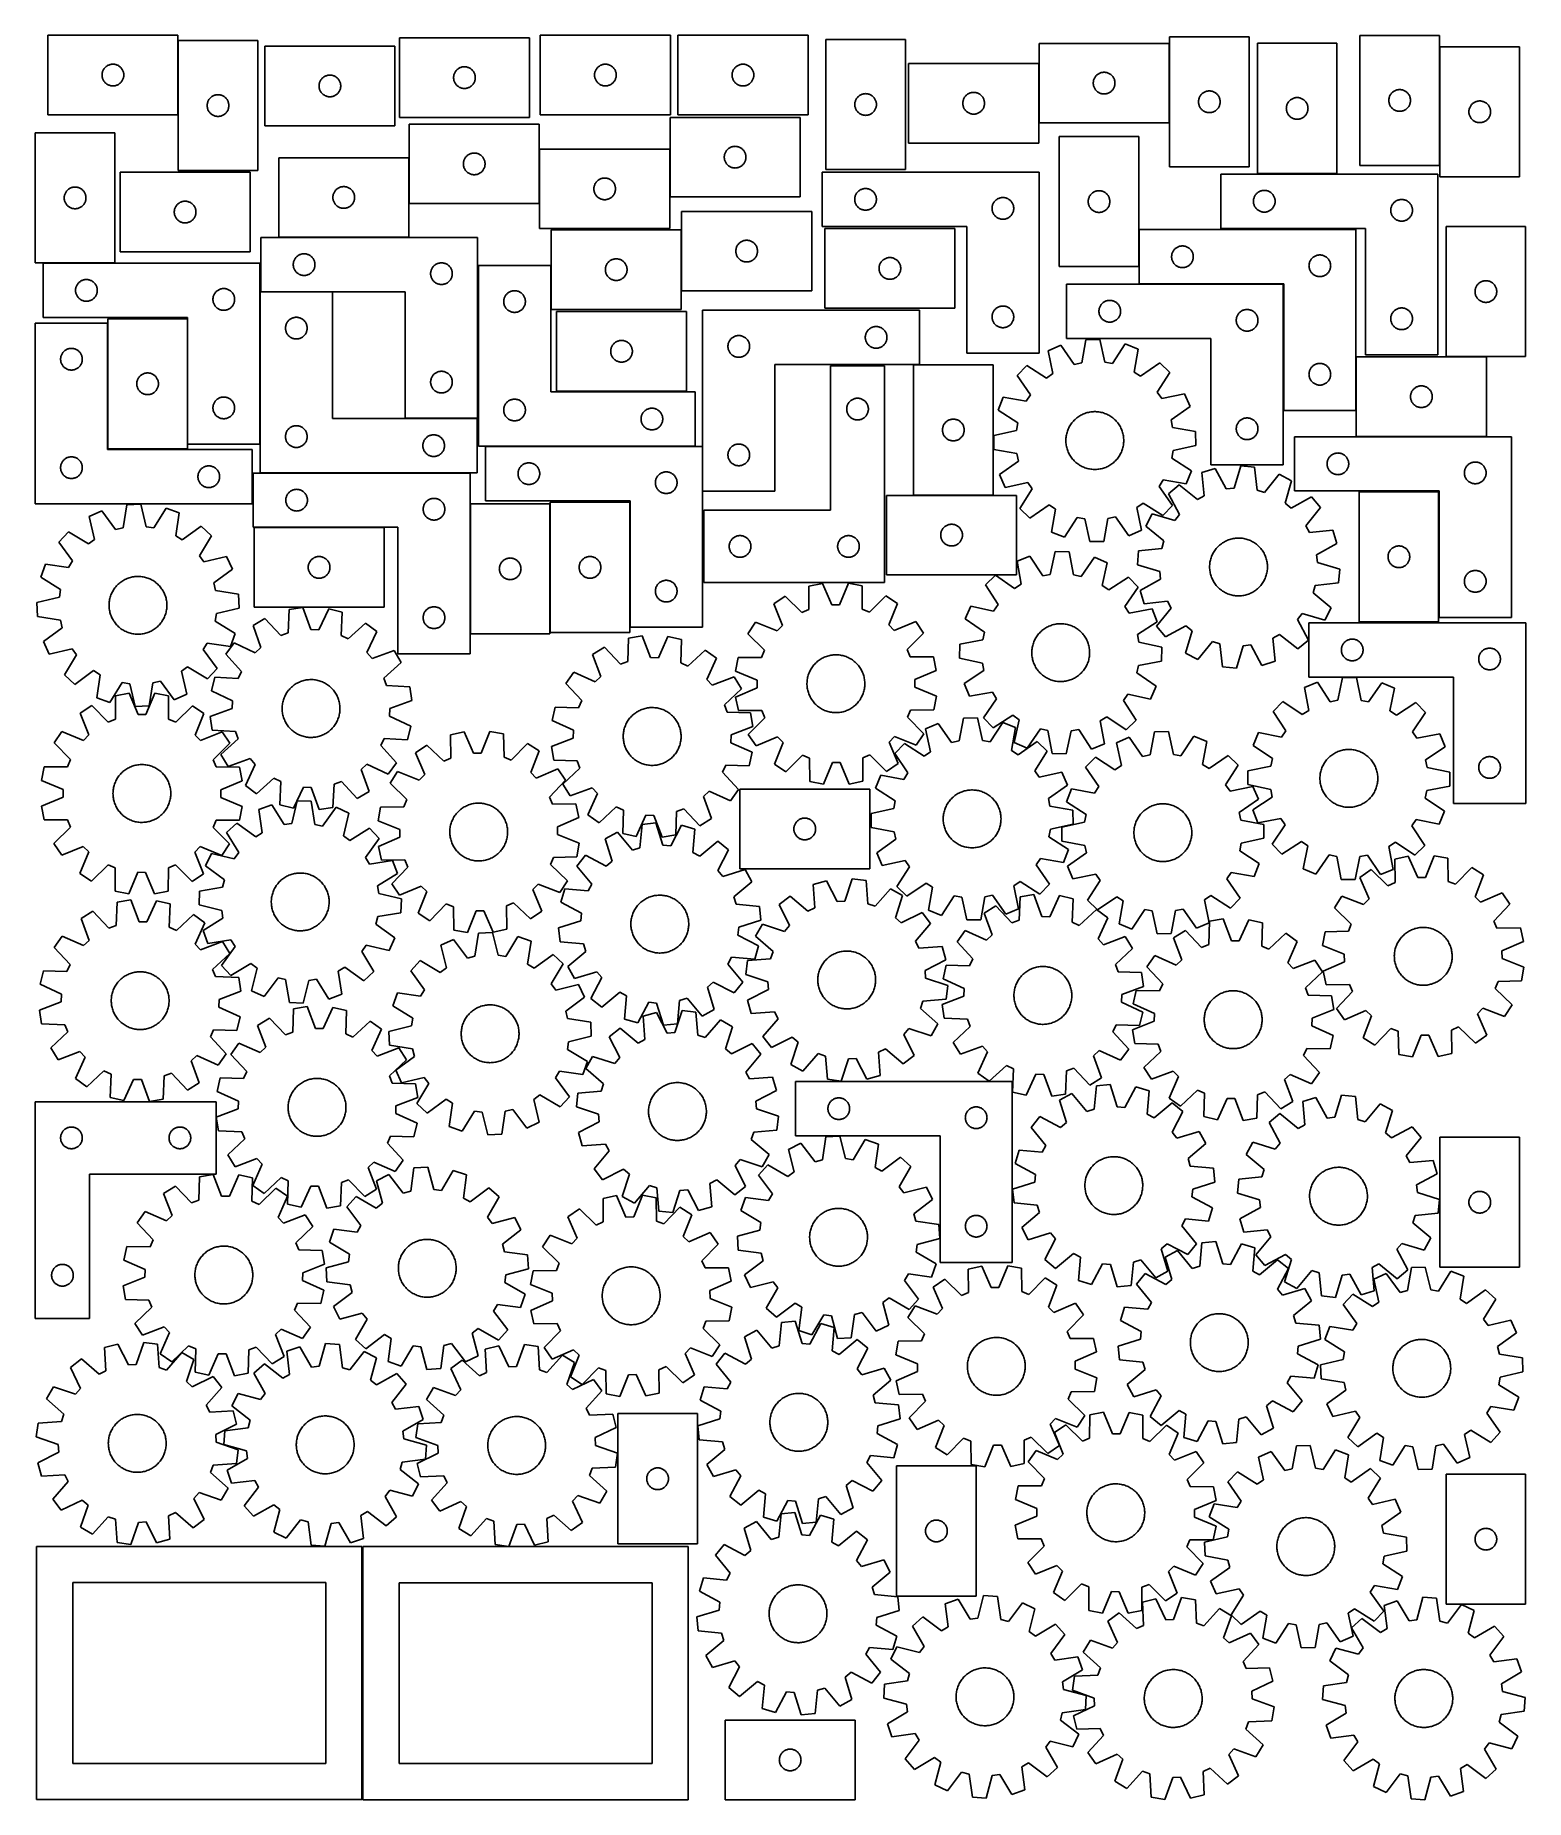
# Model space of a CAD drawing. Header units: millimetres. Extents: x 7 to 1243, y 7 to 1471.
import ezdxf

# ---------------------------------------------------------------- set-up
doc = ezdxf.new("R2010")
doc.units = ezdxf.units.MM
doc.layers.add('CUT', color=7, linetype='CONTINUOUS', true_color=0x000000)

msp = doc.modelspace()

# ---------------------------------------------------------------- linework, layer by layer
at = {"layer": 'CUT'}
for p, q in [((124.957456, 1470.662905), (16.957456, 1470.662905)), ((16.957456, 1470.662905), (16.957456, 1404.662905)), ((124.957456, 1404.662905), (124.957456, 1470.662905)), ((125.172783, 1466.366028), (125.172783, 1358.366028)), ((191.172783, 1466.366028), (125.172783, 1466.366028)), ((191.172783, 1358.366028), (191.172783, 1466.366028)), ((416.694882, 1468.533755), (308.694882, 1468.533755)), ((308.694882, 1468.533755), (308.694882, 1402.533755)), ((416.694882, 1402.533755), (416.694882, 1468.533755)), ((533.678647, 1470.659976), (425.678647, 1470.659976)), ((425.678647, 1470.659976), (425.678647, 1404.659976)), ((533.678647, 1404.659976), (533.678647, 1470.659976)), ((647.831357, 1470.643862), (539.831357, 1470.643862)), ((539.831357, 1470.643862), (539.831357, 1404.643862)), ((647.831357, 1404.643862), (647.831357, 1470.643862)), ((662.636284, 1467.224427), (662.636284, 1359.224427)), ((728.636284, 1467.224427), (662.636284, 1467.224427)), ((728.636284, 1359.224427), (728.636284, 1467.224427)), ((947.899437, 1469.463196), (947.899437, 1361.463196)), ((1013.899437, 1469.463196), (947.899437, 1469.463196)), ((1013.899437, 1361.463196), (1013.899437, 1469.463196)), ((1171.867215, 1470.599185), (1105.867215, 1470.599185)), ((1105.867215, 1470.599185), (1105.867215, 1362.599185)), ((1171.867215, 1362.599185), (1171.867215, 1470.599185)), ((305.02313, 1461.631411), (197.02313, 1461.631411)), ((197.02313, 1461.631411), (197.02313, 1395.631411)), ((305.02313, 1395.631411), (305.02313, 1461.631411)), ((947.580836, 1463.972723), (839.580836, 1463.972723)), ((839.580836, 1463.972723), (839.580836, 1397.972723)), ((947.580836, 1397.972723), (947.580836, 1463.972723)), ((1020.80233, 1463.990784), (1020.80233, 1355.990784)), ((1086.80233, 1463.990784), (1020.80233, 1463.990784)), ((1086.80233, 1355.990784), (1086.80233, 1463.990784)), ((1172.322773, 1461.157776), (1172.322773, 1353.157776)), ((1238.322773, 1461.157776), (1172.322773, 1461.157776)), ((1238.322773, 1353.157776), (1238.322773, 1461.157776)), ((61.957456, 1437.662905), (61.976725, 1438.251534)), ((61.976725, 1437.074277), (61.957456, 1437.662905)), ((61.976725, 1438.251534), (62.034452, 1438.837641)), ((62.034452, 1436.48817), (61.976725, 1437.074277)), ((62.034452, 1438.837641), (62.130388, 1439.418718)), ((62.130388, 1435.907092), (62.034452, 1436.48817)), ((62.130388, 1439.418718), (62.264123, 1439.992277)), ((62.264123, 1435.333534), (62.130388, 1435.907092)), ((62.264123, 1439.992277), (62.435085, 1440.555861)), ((62.435085, 1434.76995), (62.264123, 1435.333534)), ((62.435085, 1440.555861), (62.64254, 1441.107056)), ((62.64254, 1441.107056), (62.885601, 1441.643504)), ((62.885601, 1441.643504), (63.163227, 1442.162905)), ((63.163227, 1442.162905), (63.474229, 1442.663037)), ((63.474229, 1442.663037), (63.817276, 1443.141758)), ((63.817276, 1443.141758), (64.190897, 1443.597018)), ((64.190897, 1443.597018), (64.593495, 1444.026866)), ((64.593495, 1444.026866), (65.023343, 1444.429464)), ((65.023343, 1444.429464), (65.478603, 1444.803085)), ((65.478603, 1444.803085), (65.957324, 1445.146132)), ((65.957324, 1445.146132), (66.457456, 1445.457134)), ((66.457456, 1445.457134), (66.976857, 1445.73476)), ((66.976857, 1445.73476), (67.513305, 1445.977821)), ((67.513305, 1445.977821), (68.064501, 1446.185277)), ((68.064501, 1446.185277), (68.628084, 1446.356238)), ((68.628084, 1446.356238), (69.201643, 1446.489973)), ((69.201643, 1446.489973), (69.78272, 1446.585909)), ((69.78272, 1446.585909), (70.368828, 1446.643636)), ((70.368828, 1446.643636), (70.957456, 1446.662905)), ((70.957456, 1446.662905), (71.546084, 1446.643636)), ((71.546084, 1446.643636), (72.132191, 1446.585909)), ((72.132191, 1446.585909), (72.713269, 1446.489973)), ((72.713269, 1446.489973), (73.286827, 1446.356238)), ((73.286827, 1446.356238), (73.850411, 1446.185277)), ((73.850411, 1446.185277), (74.401607, 1445.977821)), ((74.401607, 1445.977821), (74.938054, 1445.73476)), ((74.938054, 1445.73476), (75.457456, 1445.457134)), ((75.457456, 1445.457134), (75.957588, 1445.146132)), ((75.957588, 1445.146132), (76.436309, 1444.803085)), ((76.436309, 1444.803085), (76.891568, 1444.429464)), ((76.891568, 1444.429464), (77.321417, 1444.026866)), ((77.321417, 1444.026866), (77.724014, 1443.597018)), ((77.724014, 1443.597018), (78.097636, 1443.141758)), ((78.097636, 1443.141758), (78.440682, 1442.663037)), ((78.440682, 1442.663037), (78.751684, 1442.162905)), ((78.751684, 1442.162905), (79.02931, 1441.643504)), ((79.02931, 1441.643504), (79.272372, 1441.107056)), ((79.272372, 1441.107056), (79.479827, 1440.555861)), ((79.479827, 1440.555861), (79.650788, 1439.992277)), ((79.650788, 1435.333534), (79.479827, 1434.76995)), ((79.650788, 1439.992277), (79.784523, 1439.418718)), ((79.784523, 1435.907092), (79.650788, 1435.333534)), ((79.784523, 1439.418718), (79.880459, 1438.837641)), ((79.880459, 1436.48817), (79.784523, 1435.907092)), ((79.880459, 1438.837641), (79.938186, 1438.251534)), ((79.938186, 1437.074277), (79.880459, 1436.48817)), ((79.938186, 1438.251534), (79.957456, 1437.662905)), ((79.957456, 1437.662905), (79.938186, 1437.074277)), ((244.256571, 1434.565524), (244.659169, 1434.995372)), ((244.659169, 1434.995372), (245.089017, 1435.397969)), ((245.089017, 1435.397969), (245.544277, 1435.771591)), ((245.544277, 1435.771591), (246.022997, 1436.114638)), ((246.022997, 1436.114638), (246.52313, 1436.42564)), ((246.52313, 1436.42564), (247.042531, 1436.703266)), ((247.042531, 1436.703266), (247.578979, 1436.946327)), ((247.578979, 1436.946327), (248.130174, 1437.153782)), ((248.130174, 1437.153782), (248.693758, 1437.324744)), ((248.693758, 1437.324744), (249.267317, 1437.458479)), ((249.267317, 1437.458479), (249.848394, 1437.554415)), ((249.848394, 1437.554415), (250.434501, 1437.612142)), ((250.434501, 1437.612142), (251.02313, 1437.631411)), ((251.02313, 1437.631411), (251.611758, 1437.612142)), ((251.611758, 1437.612142), (252.197865, 1437.554415)), ((252.197865, 1437.554415), (252.778942, 1437.458479)), ((252.778942, 1437.458479), (253.352501, 1437.324744)), ((253.352501, 1437.324744), (253.916085, 1437.153782)), ((253.916085, 1437.153782), (254.46728, 1436.946327)), ((254.46728, 1436.946327), (255.003728, 1436.703266)), ((255.003728, 1436.703266), (255.52313, 1436.42564)), ((255.52313, 1436.42564), (256.023262, 1436.114638)), ((256.023262, 1436.114638), (256.501982, 1435.771591)), ((256.501982, 1435.771591), (256.957242, 1435.397969)), ((256.957242, 1435.397969), (257.387091, 1434.995372)), ((257.387091, 1434.995372), (257.789688, 1434.565524)), ((353.694882, 1435.533755), (353.714152, 1436.122383)), ((353.714152, 1434.945127), (353.694882, 1435.533755)), ((353.714152, 1436.122383), (353.771879, 1436.708491)), ((353.771879, 1434.359019), (353.714152, 1434.945127)), ((353.771879, 1436.708491), (353.867815, 1437.289568)), ((353.867815, 1437.289568), (354.00155, 1437.863126)), ((354.00155, 1437.863126), (354.172511, 1438.42671)), ((354.172511, 1438.42671), (354.379967, 1438.977906)), ((354.379967, 1438.977906), (354.623028, 1439.514353)), ((354.623028, 1439.514353), (354.900654, 1440.033755)), ((354.900654, 1440.033755), (355.211656, 1440.533887)), ((355.211656, 1440.533887), (355.554702, 1441.012608)), ((355.554702, 1441.012608), (355.928324, 1441.467867)), ((355.928324, 1441.467867), (356.330921, 1441.897716)), ((356.330921, 1441.897716), (356.76077, 1442.300313)), ((356.76077, 1442.300313), (357.21603, 1442.673935)), ((357.21603, 1442.673935), (357.69475, 1443.016981)), ((357.69475, 1443.016981), (358.194882, 1443.327984)), ((358.194882, 1443.327984), (358.714284, 1443.60561)), ((358.714284, 1443.60561), (359.250732, 1443.848671)), ((359.250732, 1443.848671), (359.801927, 1444.056126)), ((359.801927, 1444.056126), (360.365511, 1444.227087)), ((360.365511, 1444.227087), (360.93907, 1444.360823)), ((360.93907, 1444.360823), (361.520147, 1444.456759)), ((361.520147, 1444.456759), (362.106254, 1444.514485)), ((362.106254, 1444.514485), (362.694882, 1444.533755)), ((362.694882, 1444.533755), (363.283511, 1444.514485)), ((363.283511, 1444.514485), (363.869618, 1444.456759)), ((363.869618, 1444.456759), (364.450695, 1444.360823)), ((364.450695, 1444.360823), (365.024254, 1444.227087)), ((365.024254, 1444.227087), (365.587838, 1444.056126)), ((365.587838, 1444.056126), (366.139033, 1443.848671)), ((366.139033, 1443.848671), (366.675481, 1443.60561)), ((366.675481, 1443.60561), (367.194882, 1443.327984)), ((367.194882, 1443.327984), (367.695015, 1443.016981)), ((367.695015, 1443.016981), (368.173735, 1442.673935)), ((368.173735, 1442.673935), (368.628995, 1442.300313)), ((368.628995, 1442.300313), (369.058843, 1441.897716)), ((369.058843, 1441.897716), (369.461441, 1441.467867)), ((369.461441, 1441.467867), (369.835063, 1441.012608)), ((369.835063, 1441.012608), (370.178109, 1440.533887)), ((370.178109, 1440.533887), (370.489111, 1440.033755)), ((370.489111, 1440.033755), (370.766737, 1439.514353)), ((370.766737, 1439.514353), (371.009798, 1438.977906)), ((371.009798, 1438.977906), (371.217254, 1438.42671)), ((371.217254, 1438.42671), (371.388215, 1437.863126)), ((371.388215, 1437.863126), (371.52195, 1437.289568)), ((371.52195, 1437.289568), (371.617886, 1436.708491)), ((371.617886, 1436.708491), (371.675613, 1436.122383)), ((371.675613, 1434.945127), (371.617886, 1434.359019)), ((371.675613, 1436.122383), (371.694882, 1435.533755)), ((371.694882, 1435.533755), (371.675613, 1434.945127)), ((470.678647, 1437.659976), (470.697917, 1438.248604)), ((470.697917, 1437.071348), (470.678647, 1437.659976)), ((470.697917, 1438.248604), (470.755643, 1438.834711)), ((470.755643, 1436.48524), (470.697917, 1437.071348)), ((470.755643, 1438.834711), (470.85158, 1439.415789)), ((470.85158, 1435.904163), (470.755643, 1436.48524)), ((470.85158, 1439.415789), (470.985315, 1439.989347)), ((470.985315, 1435.330604), (470.85158, 1435.904163)), ((470.985315, 1439.989347), (471.156276, 1440.552931)), ((471.156276, 1434.76702), (470.985315, 1435.330604)), ((471.156276, 1440.552931), (471.363731, 1441.104127)), ((471.363731, 1441.104127), (471.606792, 1441.640574)), ((471.606792, 1441.640574), (471.884418, 1442.159976)), ((471.884418, 1442.159976), (472.195421, 1442.660108)), ((472.195421, 1442.660108), (472.538467, 1443.138829)), ((472.538467, 1443.138829), (472.912089, 1443.594088)), ((472.912089, 1443.594088), (473.314686, 1444.023937)), ((473.314686, 1444.023937), (473.744535, 1444.426534)), ((473.744535, 1444.426534), (474.199794, 1444.800156)), ((474.199794, 1444.800156), (474.678515, 1445.143202)), ((474.678515, 1445.143202), (475.178647, 1445.454204)), ((475.178647, 1445.454204), (475.698049, 1445.73183)), ((475.698049, 1445.73183), (476.234496, 1445.974891)), ((476.234496, 1445.974891), (476.785692, 1446.182347)), ((476.785692, 1446.182347), (477.349276, 1446.353308)), ((477.349276, 1446.353308), (477.922834, 1446.487043)), ((477.922834, 1446.487043), (478.503911, 1446.582979)), ((478.503911, 1446.582979), (479.090019, 1446.640706)), ((479.090019, 1446.640706), (479.678647, 1446.659976)), ((479.678647, 1446.659976), (480.267275, 1446.640706)), ((480.267275, 1446.640706), (480.853383, 1446.582979)), ((480.853383, 1446.582979), (481.43446, 1446.487043)), ((481.43446, 1446.487043), (482.008019, 1446.353308)), ((482.008019, 1446.353308), (482.571602, 1446.182347)), ((482.571602, 1446.182347), (483.122798, 1445.974891)), ((483.122798, 1445.974891), (483.659245, 1445.73183)), ((483.659245, 1445.73183), (484.178647, 1445.454204)), ((484.178647, 1445.454204), (484.678779, 1445.143202)), ((484.678779, 1445.143202), (485.1575, 1444.800156)), ((485.1575, 1444.800156), (485.612759, 1444.426534)), ((485.612759, 1444.426534), (486.042608, 1444.023937)), ((486.042608, 1444.023937), (486.445205, 1443.594088)), ((486.445205, 1443.594088), (486.818827, 1443.138829)), ((486.818827, 1443.138829), (487.161874, 1442.660108)), ((487.161874, 1442.660108), (487.472876, 1442.159976)), ((487.472876, 1442.159976), (487.750502, 1441.640574)), ((487.750502, 1441.640574), (487.993563, 1441.104127)), ((487.993563, 1441.104127), (488.201018, 1440.552931)), ((488.201018, 1440.552931), (488.37198, 1439.989347)), ((488.37198, 1435.330604), (488.201018, 1434.76702)), ((488.37198, 1439.989347), (488.505715, 1439.415789)), ((488.505715, 1435.904163), (488.37198, 1435.330604)), ((488.505715, 1439.415789), (488.601651, 1438.834711)), ((488.601651, 1436.48524), (488.505715, 1435.904163)), ((488.601651, 1438.834711), (488.659377, 1438.248604)), ((488.659377, 1437.071348), (488.601651, 1436.48524)), ((488.659377, 1438.248604), (488.678647, 1437.659976)), ((488.678647, 1437.659976), (488.659377, 1437.071348)), ((584.831357, 1437.643862), (584.850627, 1438.232491)), ((584.850627, 1437.055234), (584.831357, 1437.643862)), ((584.850627, 1438.232491), (584.908353, 1438.818598)), ((584.908353, 1436.469127), (584.850627, 1437.055234)), ((584.908353, 1438.818598), (585.00429, 1439.399675)), ((585.00429, 1435.88805), (584.908353, 1436.469127)), ((585.00429, 1439.399675), (585.138025, 1439.973234)), ((585.138025, 1435.314491), (585.00429, 1435.88805)), ((585.138025, 1439.973234), (585.308986, 1440.536818)), ((585.308986, 1434.750907), (585.138025, 1435.314491)), ((585.308986, 1440.536818), (585.516441, 1441.088013)), ((585.516441, 1441.088013), (585.759502, 1441.624461)), ((585.759502, 1441.624461), (586.037128, 1442.143862)), ((586.037128, 1442.143862), (586.348131, 1442.643994)), ((586.348131, 1442.643994), (586.691177, 1443.122715)), ((586.691177, 1443.122715), (587.064799, 1443.577975)), ((587.064799, 1443.577975), (587.467396, 1444.007823)), ((587.467396, 1444.007823), (587.897245, 1444.410421)), ((587.897245, 1444.410421), (588.352504, 1444.784042)), ((588.352504, 1444.784042), (588.831225, 1445.127089)), ((588.831225, 1445.127089), (589.331357, 1445.438091)), ((589.331357, 1445.438091), (589.850759, 1445.715717)), ((589.850759, 1445.715717), (590.387206, 1445.958778)), ((590.387206, 1445.958778), (590.938402, 1446.166234)), ((590.938402, 1446.166234), (591.501986, 1446.337195)), ((591.501986, 1446.337195), (592.075544, 1446.47093)), ((592.075544, 1446.47093), (592.656621, 1446.566866)), ((592.656621, 1446.566866), (593.242729, 1446.624593)), ((593.242729, 1446.624593), (593.831357, 1446.643862)), ((593.831357, 1446.643862), (594.419985, 1446.624593)), ((594.419985, 1446.624593), (595.006093, 1446.566866)), ((595.006093, 1446.566866), (595.58717, 1446.47093)), ((595.58717, 1446.47093), (596.160728, 1446.337195)), ((596.160728, 1446.337195), (596.724312, 1446.166234)), ((596.724312, 1446.166234), (597.275508, 1445.958778)), ((597.275508, 1445.958778), (597.811955, 1445.715717)), ((597.811955, 1445.715717), (598.331357, 1445.438091)), ((598.331357, 1445.438091), (598.831489, 1445.127089)), ((598.831489, 1445.127089), (599.31021, 1444.784042)), ((599.31021, 1444.784042), (599.765469, 1444.410421)), ((599.765469, 1444.410421), (600.195318, 1444.007823)), ((600.195318, 1444.007823), (600.597915, 1443.577975)), ((600.597915, 1443.577975), (600.971537, 1443.122715)), ((600.971537, 1443.122715), (601.314584, 1442.643994)), ((601.314584, 1442.643994), (601.625586, 1442.143862)), ((601.625586, 1442.143862), (601.903212, 1441.624461)), ((601.903212, 1441.624461), (602.146273, 1441.088013)), ((602.146273, 1441.088013), (602.353728, 1440.536818)), ((602.353728, 1440.536818), (602.52469, 1439.973234)), ((602.52469, 1435.314491), (602.353728, 1434.750907)), ((602.52469, 1439.973234), (602.658425, 1439.399675)), ((602.658425, 1435.88805), (602.52469, 1435.314491)), ((602.658425, 1439.399675), (602.754361, 1438.818598)), ((602.754361, 1436.469127), (602.658425, 1435.88805)), ((602.754361, 1438.818598), (602.812087, 1438.232491)), ((602.812087, 1437.055234), (602.754361, 1436.469127)), ((602.812087, 1438.232491), (602.831357, 1437.643862)), ((602.831357, 1437.643862), (602.812087, 1437.055234)), ((839.31384, 1447.263003), (731.31384, 1447.263003)), ((731.31384, 1447.263003), (731.31384, 1381.263003)), ((839.31384, 1381.263003), (839.31384, 1447.263003)), ((885.265921, 1434.416874), (885.508982, 1434.953321)), ((885.508982, 1434.953321), (885.786608, 1435.472723)), ((885.786608, 1435.472723), (886.09761, 1435.972855)), ((886.09761, 1435.972855), (886.440656, 1436.451576)), ((886.440656, 1436.451576), (886.814278, 1436.906835)), ((886.814278, 1436.906835), (887.216875, 1437.336684)), ((887.216875, 1437.336684), (887.646724, 1437.739281)), ((887.646724, 1437.739281), (888.101984, 1438.112903)), ((888.101984, 1438.112903), (888.580704, 1438.455949)), ((888.580704, 1438.455949), (889.080836, 1438.766951)), ((889.080836, 1438.766951), (889.600238, 1439.044577)), ((889.600238, 1439.044577), (890.136686, 1439.287639)), ((890.136686, 1439.287639), (890.687881, 1439.495094)), ((890.687881, 1439.495094), (891.251465, 1439.666055)), ((891.251465, 1439.666055), (891.825024, 1439.79979)), ((891.825024, 1439.79979), (892.406101, 1439.895727)), ((892.406101, 1439.895727), (892.992208, 1439.953453)), ((892.992208, 1439.953453), (893.580836, 1439.972723)), ((893.580836, 1439.972723), (894.169465, 1439.953453)), ((894.169465, 1439.953453), (894.755572, 1439.895727)), ((894.755572, 1439.895727), (895.336649, 1439.79979)), ((895.336649, 1439.79979), (895.910208, 1439.666055)), ((895.910208, 1439.666055), (896.473792, 1439.495094)), ((896.473792, 1439.495094), (897.024987, 1439.287639)), ((897.024987, 1439.287639), (897.561435, 1439.044577)), ((897.561435, 1439.044577), (898.080836, 1438.766951)), ((898.080836, 1438.766951), (898.580969, 1438.455949)), ((898.580969, 1438.455949), (899.059689, 1438.112903)), ((899.059689, 1438.112903), (899.514949, 1437.739281)), ((899.514949, 1437.739281), (899.944797, 1437.336684)), ((899.944797, 1437.336684), (900.347395, 1436.906835)), ((900.347395, 1436.906835), (900.721017, 1436.451576)), ((900.721017, 1436.451576), (901.064063, 1435.972855)), ((901.064063, 1435.972855), (901.375065, 1435.472723)), ((901.375065, 1435.472723), (901.652691, 1434.953321)), ((901.652691, 1434.953321), (901.895752, 1434.416874)), ((62.64254, 1434.218754), (62.435085, 1434.76995)), ((62.885601, 1433.682307), (62.64254, 1434.218754)), ((63.163227, 1433.162905), (62.885601, 1433.682307)), ((63.474229, 1432.662773), (63.163227, 1433.162905)), ((63.817276, 1432.184053), (63.474229, 1432.662773)), ((64.190897, 1431.728793), (63.817276, 1432.184053)), ((64.593495, 1431.298944), (64.190897, 1431.728793)), ((65.023343, 1430.896347), (64.593495, 1431.298944)), ((65.478603, 1430.522725), (65.023343, 1430.896347)), ((65.957324, 1430.179679), (65.478603, 1430.522725)), ((66.457456, 1429.868677), (65.957324, 1430.179679)), ((66.976857, 1429.591051), (66.457456, 1429.868677)), ((67.513305, 1429.34799), (66.976857, 1429.591051)), ((68.064501, 1429.140534), (67.513305, 1429.34799)), ((68.628084, 1428.969573), (68.064501, 1429.140534)), ((69.201643, 1428.835838), (68.628084, 1428.969573)), ((69.78272, 1428.739902), (69.201643, 1428.835838)), ((70.368828, 1428.682175), (69.78272, 1428.739902)), ((70.957456, 1428.662905), (70.368828, 1428.682175)), ((71.546084, 1428.682175), (70.957456, 1428.662905)), ((72.132191, 1428.739902), (71.546084, 1428.682175)), ((72.713269, 1428.835838), (72.132191, 1428.739902)), ((73.286827, 1428.969573), (72.713269, 1428.835838)), ((73.850411, 1429.140534), (73.286827, 1428.969573)), ((74.401607, 1429.34799), (73.850411, 1429.140534)), ((74.938054, 1429.591051), (74.401607, 1429.34799)), ((75.457456, 1429.868677), (74.938054, 1429.591051)), ((75.957588, 1430.179679), (75.457456, 1429.868677)), ((76.436309, 1430.522725), (75.957588, 1430.179679)), ((76.891568, 1430.896347), (76.436309, 1430.522725)), ((77.321417, 1431.298944), (76.891568, 1430.896347)), ((77.724014, 1431.728793), (77.321417, 1431.298944)), ((78.097636, 1432.184053), (77.724014, 1431.728793)), ((78.440682, 1432.662773), (78.097636, 1432.184053)), ((78.751684, 1433.162905), (78.440682, 1432.662773)), ((79.02931, 1433.682307), (78.751684, 1433.162905)), ((79.272372, 1434.218754), (79.02931, 1433.682307)), ((79.479827, 1434.76995), (79.272372, 1434.218754)), ((153.672783, 1420.160257), (154.192184, 1420.437883)), ((154.192184, 1420.437883), (154.728632, 1420.680944)), ((154.728632, 1420.680944), (155.279827, 1420.888399)), ((155.279827, 1420.888399), (155.843411, 1421.059361)), ((155.843411, 1421.059361), (156.41697, 1421.193096)), ((156.41697, 1421.193096), (156.998047, 1421.289032)), ((156.998047, 1421.289032), (157.584154, 1421.346758)), ((157.584154, 1421.346758), (158.172783, 1421.366028)), ((158.172783, 1421.366028), (158.761411, 1421.346758)), ((158.761411, 1421.346758), (159.347518, 1421.289032)), ((159.347518, 1421.289032), (159.928596, 1421.193096)), ((159.928596, 1421.193096), (160.502154, 1421.059361)), ((160.502154, 1421.059361), (161.065738, 1420.888399)), ((161.065738, 1420.888399), (161.616934, 1420.680944)), ((161.616934, 1420.680944), (162.153381, 1420.437883)), ((162.153381, 1420.437883), (162.672783, 1420.160257)), ((242.02313, 1428.631411), (242.042399, 1429.220039)), ((242.042399, 1428.042783), (242.02313, 1428.631411)), ((242.042399, 1429.220039), (242.100126, 1429.806147)), ((242.100126, 1427.456675), (242.042399, 1428.042783)), ((242.100126, 1429.806147), (242.196062, 1430.387224)), ((242.196062, 1426.875598), (242.100126, 1427.456675)), ((242.196062, 1430.387224), (242.329797, 1430.960783)), ((242.329797, 1426.30204), (242.196062, 1426.875598)), ((242.329797, 1430.960783), (242.500758, 1431.524366)), ((242.500758, 1425.738456), (242.329797, 1426.30204)), ((242.500758, 1431.524366), (242.708214, 1432.075562)), ((242.708214, 1425.18726), (242.500758, 1425.738456)), ((242.708214, 1432.075562), (242.951275, 1432.612009)), ((242.951275, 1424.650813), (242.708214, 1425.18726)), ((242.951275, 1432.612009), (243.228901, 1433.131411)), ((243.228901, 1424.131411), (242.951275, 1424.650813)), ((243.228901, 1433.131411), (243.539903, 1433.631543)), ((243.539903, 1423.631279), (243.228901, 1424.131411)), ((243.539903, 1433.631543), (243.882949, 1434.110264)), ((243.882949, 1423.152558), (243.539903, 1423.631279)), ((243.882949, 1434.110264), (244.256571, 1434.565524)), ((244.256571, 1422.697299), (243.882949, 1423.152558)), ((244.659169, 1422.26745), (244.256571, 1422.697299)), ((245.089017, 1421.864853), (244.659169, 1422.26745)), ((245.544277, 1421.491231), (245.089017, 1421.864853)), ((246.022997, 1421.148185), (245.544277, 1421.491231)), ((246.52313, 1420.837183), (246.022997, 1421.148185)), ((247.042531, 1420.559557), (246.52313, 1420.837183)), ((247.578979, 1420.316495), (247.042531, 1420.559557)), ((248.130174, 1420.10904), (247.578979, 1420.316495)), ((254.46728, 1420.316495), (253.916085, 1420.10904)), ((255.003728, 1420.559557), (254.46728, 1420.316495)), ((255.52313, 1420.837183), (255.003728, 1420.559557)), ((256.023262, 1421.148185), (255.52313, 1420.837183)), ((256.501982, 1421.491231), (256.023262, 1421.148185)), ((256.957242, 1421.864853), (256.501982, 1421.491231)), ((257.387091, 1422.26745), (256.957242, 1421.864853)), ((257.789688, 1422.697299), (257.387091, 1422.26745)), ((257.789688, 1434.565524), (258.16331, 1434.110264)), ((258.16331, 1423.152558), (257.789688, 1422.697299)), ((258.16331, 1434.110264), (258.506356, 1433.631543)), ((258.506356, 1423.631279), (258.16331, 1423.152558)), ((258.506356, 1433.631543), (258.817358, 1433.131411)), ((258.817358, 1424.131411), (258.506356, 1423.631279)), ((258.817358, 1433.131411), (259.094984, 1432.612009)), ((259.094984, 1424.650813), (258.817358, 1424.131411)), ((259.094984, 1432.612009), (259.338045, 1432.075562)), ((259.338045, 1425.18726), (259.094984, 1424.650813)), ((259.338045, 1432.075562), (259.545501, 1431.524366)), ((259.545501, 1425.738456), (259.338045, 1425.18726)), ((259.545501, 1431.524366), (259.716462, 1430.960783)), ((259.716462, 1426.30204), (259.545501, 1425.738456)), ((259.716462, 1430.960783), (259.850197, 1430.387224)), ((259.850197, 1426.875598), (259.716462, 1426.30204)), ((259.850197, 1430.387224), (259.946133, 1429.806147)), ((259.946133, 1427.456675), (259.850197, 1426.875598)), ((259.946133, 1429.806147), (260.00386, 1429.220039)), ((260.00386, 1428.042783), (259.946133, 1427.456675)), ((260.00386, 1429.220039), (260.02313, 1428.631411)), ((260.02313, 1428.631411), (260.00386, 1428.042783)), ((353.867815, 1433.777942), (353.771879, 1434.359019)), ((354.00155, 1433.204384), (353.867815, 1433.777942)), ((354.172511, 1432.6408), (354.00155, 1433.204384)), ((354.379967, 1432.089604), (354.172511, 1432.6408)), ((354.623028, 1431.553157), (354.379967, 1432.089604)), ((354.900654, 1431.033755), (354.623028, 1431.553157)), ((355.211656, 1430.533623), (354.900654, 1431.033755)), ((355.554702, 1430.054902), (355.211656, 1430.533623)), ((355.928324, 1429.599643), (355.554702, 1430.054902)), ((356.330921, 1429.169794), (355.928324, 1429.599643)), ((356.76077, 1428.767197), (356.330921, 1429.169794)), ((357.21603, 1428.393575), (356.76077, 1428.767197)), ((357.69475, 1428.050528), (357.21603, 1428.393575)), ((358.194882, 1427.739526), (357.69475, 1428.050528)), ((358.714284, 1427.4619), (358.194882, 1427.739526)), ((359.250732, 1427.218839), (358.714284, 1427.4619)), ((359.801927, 1427.011384), (359.250732, 1427.218839)), ((360.365511, 1426.840423), (359.801927, 1427.011384)), ((360.93907, 1426.706687), (360.365511, 1426.840423)), ((361.520147, 1426.610751), (360.93907, 1426.706687)), ((362.106254, 1426.553025), (361.520147, 1426.610751)), ((362.694882, 1426.533755), (362.106254, 1426.553025)), ((363.283511, 1426.553025), (362.694882, 1426.533755)), ((363.869618, 1426.610751), (363.283511, 1426.553025)), ((364.450695, 1426.706687), (363.869618, 1426.610751)), ((365.024254, 1426.840423), (364.450695, 1426.706687)), ((365.587838, 1427.011384), (365.024254, 1426.840423)), ((366.139033, 1427.218839), (365.587838, 1427.011384)), ((366.675481, 1427.4619), (366.139033, 1427.218839)), ((367.194882, 1427.739526), (366.675481, 1427.4619)), ((367.695015, 1428.050528), (367.194882, 1427.739526)), ((368.173735, 1428.393575), (367.695015, 1428.050528)), ((368.628995, 1428.767197), (368.173735, 1428.393575)), ((369.058843, 1429.169794), (368.628995, 1428.767197)), ((369.461441, 1429.599643), (369.058843, 1429.169794)), ((369.835063, 1430.054902), (369.461441, 1429.599643)), ((370.178109, 1430.533623), (369.835063, 1430.054902)), ((370.489111, 1431.033755), (370.178109, 1430.533623)), ((370.766737, 1431.553157), (370.489111, 1431.033755)), ((371.009798, 1432.089604), (370.766737, 1431.553157)), ((371.217254, 1432.6408), (371.009798, 1432.089604)), ((371.388215, 1433.204384), (371.217254, 1432.6408)), ((371.52195, 1433.777942), (371.388215, 1433.204384)), ((371.617886, 1434.359019), (371.52195, 1433.777942)), ((471.363731, 1434.215825), (471.156276, 1434.76702)), ((471.606792, 1433.679377), (471.363731, 1434.215825)), ((471.884418, 1433.159976), (471.606792, 1433.679377)), ((472.195421, 1432.659844), (471.884418, 1433.159976)), ((472.538467, 1432.181123), (472.195421, 1432.659844)), ((472.912089, 1431.725863), (472.538467, 1432.181123)), ((473.314686, 1431.296015), (472.912089, 1431.725863)), ((473.744535, 1430.893417), (473.314686, 1431.296015)), ((474.199794, 1430.519796), (473.744535, 1430.893417)), ((474.678515, 1430.176749), (474.199794, 1430.519796)), ((475.178647, 1429.865747), (474.678515, 1430.176749)), ((475.698049, 1429.588121), (475.178647, 1429.865747)), ((476.234496, 1429.34506), (475.698049, 1429.588121)), ((476.785692, 1429.137605), (476.234496, 1429.34506)), ((477.349276, 1428.966643), (476.785692, 1429.137605)), ((477.922834, 1428.832908), (477.349276, 1428.966643)), ((478.503911, 1428.736972), (477.922834, 1428.832908)), ((479.090019, 1428.679245), (478.503911, 1428.736972)), ((479.678647, 1428.659976), (479.090019, 1428.679245)), ((480.267275, 1428.679245), (479.678647, 1428.659976)), ((480.853383, 1428.736972), (480.267275, 1428.679245)), ((481.43446, 1428.832908), (480.853383, 1428.736972)), ((482.008019, 1428.966643), (481.43446, 1428.832908)), ((482.571602, 1429.137605), (482.008019, 1428.966643)), ((483.122798, 1429.34506), (482.571602, 1429.137605)), ((483.659245, 1429.588121), (483.122798, 1429.34506)), ((484.178647, 1429.865747), (483.659245, 1429.588121)), ((484.678779, 1430.176749), (484.178647, 1429.865747)), ((485.1575, 1430.519796), (484.678779, 1430.176749)), ((485.612759, 1430.893417), (485.1575, 1430.519796)), ((486.042608, 1431.296015), (485.612759, 1430.893417)), ((486.445205, 1431.725863), (486.042608, 1431.296015)), ((486.818827, 1432.181123), (486.445205, 1431.725863)), ((487.161874, 1432.659844), (486.818827, 1432.181123)), ((487.472876, 1433.159976), (487.161874, 1432.659844)), ((487.750502, 1433.679377), (487.472876, 1433.159976)), ((487.993563, 1434.215825), (487.750502, 1433.679377)), ((488.201018, 1434.76702), (487.993563, 1434.215825)), ((585.516441, 1434.199712), (585.308986, 1434.750907)), ((585.759502, 1433.663264), (585.516441, 1434.199712)), ((586.037128, 1433.143862), (585.759502, 1433.663264)), ((586.348131, 1432.64373), (586.037128, 1433.143862)), ((586.691177, 1432.16501), (586.348131, 1432.64373)), ((587.064799, 1431.70975), (586.691177, 1432.16501)), ((587.467396, 1431.279901), (587.064799, 1431.70975)), ((587.897245, 1430.877304), (587.467396, 1431.279901)), ((588.352504, 1430.503682), (587.897245, 1430.877304)), ((588.831225, 1430.160636), (588.352504, 1430.503682)), ((589.331357, 1429.849634), (588.831225, 1430.160636)), ((589.850759, 1429.572008), (589.331357, 1429.849634)), ((590.387206, 1429.328947), (589.850759, 1429.572008)), ((590.938402, 1429.121491), (590.387206, 1429.328947)), ((591.501986, 1428.95053), (590.938402, 1429.121491)), ((592.075544, 1428.816795), (591.501986, 1428.95053)), ((592.656621, 1428.720859), (592.075544, 1428.816795)), ((593.242729, 1428.663132), (592.656621, 1428.720859)), ((593.831357, 1428.643862), (593.242729, 1428.663132)), ((594.419985, 1428.663132), (593.831357, 1428.643862)), ((595.006093, 1428.720859), (594.419985, 1428.663132)), ((595.58717, 1428.816795), (595.006093, 1428.720859)), ((596.160728, 1428.95053), (595.58717, 1428.816795)), ((596.724312, 1429.121491), (596.160728, 1428.95053)), ((597.275508, 1429.328947), (596.724312, 1429.121491)), ((597.811955, 1429.572008), (597.275508, 1429.328947)), ((598.331357, 1429.849634), (597.811955, 1429.572008)), ((598.831489, 1430.160636), (598.331357, 1429.849634)), ((599.31021, 1430.503682), (598.831489, 1430.160636)), ((599.765469, 1430.877304), (599.31021, 1430.503682)), ((600.195318, 1431.279901), (599.765469, 1430.877304)), ((600.597915, 1431.70975), (600.195318, 1431.279901)), ((600.971537, 1432.16501), (600.597915, 1431.70975)), ((601.314584, 1432.64373), (600.971537, 1432.16501)), ((601.625586, 1433.143862), (601.314584, 1432.64373)), ((601.903212, 1433.663264), (601.625586, 1433.143862)), ((602.146273, 1434.199712), (601.903212, 1433.663264)), ((602.353728, 1434.750907), (602.146273, 1434.199712)), ((689.702171, 1419.990985), (690.157431, 1420.364607)), ((690.157431, 1420.364607), (690.636152, 1420.707653)), ((690.636152, 1420.707653), (691.136284, 1421.018655)), ((691.136284, 1421.018655), (691.655685, 1421.296281)), ((691.655685, 1421.296281), (692.192133, 1421.539342)), ((692.192133, 1421.539342), (692.743328, 1421.746798)), ((692.743328, 1421.746798), (693.306912, 1421.917759)), ((693.306912, 1421.917759), (693.880471, 1422.051494)), ((693.880471, 1422.051494), (694.461548, 1422.14743)), ((694.461548, 1422.14743), (695.047655, 1422.205157)), ((695.047655, 1422.205157), (695.636284, 1422.224427)), ((695.636284, 1422.224427), (696.224912, 1422.205157)), ((696.224912, 1422.205157), (696.811019, 1422.14743)), ((696.811019, 1422.14743), (697.392097, 1422.051494)), ((697.392097, 1422.051494), (697.965655, 1421.917759)), ((697.965655, 1421.917759), (698.529239, 1421.746798)), ((698.529239, 1421.746798), (699.080434, 1421.539342)), ((699.080434, 1421.539342), (699.616882, 1421.296281)), ((699.616882, 1421.296281), (700.136284, 1421.018655)), ((700.136284, 1421.018655), (700.636416, 1420.707653)), ((700.636416, 1420.707653), (701.115136, 1420.364607)), ((701.115136, 1420.364607), (701.570396, 1419.990985)), ((778.547282, 1420.197115), (778.949879, 1420.626964)), ((778.949879, 1420.626964), (779.379728, 1421.029561)), ((779.379728, 1421.029561), (779.834987, 1421.403183)), ((779.834987, 1421.403183), (780.313708, 1421.74623)), ((780.313708, 1421.74623), (780.81384, 1422.057232)), ((780.81384, 1422.057232), (781.333242, 1422.334858)), ((781.333242, 1422.334858), (781.869689, 1422.577919)), ((781.869689, 1422.577919), (782.420885, 1422.785374)), ((782.420885, 1422.785374), (782.984469, 1422.956335)), ((782.984469, 1422.956335), (783.558027, 1423.090071)), ((783.558027, 1423.090071), (784.139104, 1423.186007)), ((784.139104, 1423.186007), (784.725212, 1423.243733)), ((784.725212, 1423.243733), (785.31384, 1423.263003)), ((785.31384, 1423.263003), (785.902468, 1423.243733)), ((785.902468, 1423.243733), (786.488576, 1423.186007)), ((786.488576, 1423.186007), (787.069653, 1423.090071)), ((787.069653, 1423.090071), (787.643211, 1422.956335)), ((787.643211, 1422.956335), (788.206795, 1422.785374)), ((788.206795, 1422.785374), (788.757991, 1422.577919)), ((788.757991, 1422.577919), (789.294438, 1422.334858)), ((789.294438, 1422.334858), (789.81384, 1422.057232)), ((789.81384, 1422.057232), (790.313972, 1421.74623)), ((790.313972, 1421.74623), (790.792693, 1421.403183)), ((790.792693, 1421.403183), (791.247952, 1421.029561)), ((791.247952, 1421.029561), (791.677801, 1420.626964)), ((791.677801, 1420.626964), (792.080398, 1420.197115)), ((884.580836, 1430.972723), (884.600106, 1431.561351)), ((884.600106, 1430.384095), (884.580836, 1430.972723)), ((884.600106, 1431.561351), (884.657833, 1432.147459)), ((884.657833, 1429.797987), (884.600106, 1430.384095)), ((884.657833, 1432.147459), (884.753769, 1432.728536)), ((884.753769, 1429.21691), (884.657833, 1429.797987)), ((884.753769, 1432.728536), (884.887504, 1433.302094)), ((884.887504, 1428.643351), (884.753769, 1429.21691)), ((884.887504, 1433.302094), (885.058465, 1433.865678)), ((885.058465, 1428.079768), (884.887504, 1428.643351)), ((885.058465, 1433.865678), (885.265921, 1434.416874)), ((885.265921, 1427.528572), (885.058465, 1428.079768)), ((885.508982, 1426.992125), (885.265921, 1427.528572)), ((885.786608, 1426.472723), (885.508982, 1426.992125)), ((886.09761, 1425.972591), (885.786608, 1426.472723)), ((886.440656, 1425.49387), (886.09761, 1425.972591)), ((886.814278, 1425.03861), (886.440656, 1425.49387)), ((887.216875, 1424.608762), (886.814278, 1425.03861)), ((887.646724, 1424.206165), (887.216875, 1424.608762)), ((888.101984, 1423.832543), (887.646724, 1424.206165)), ((888.580704, 1423.489496), (888.101984, 1423.832543)), ((889.080836, 1423.178494), (888.580704, 1423.489496)), ((889.600238, 1422.900868), (889.080836, 1423.178494)), ((890.136686, 1422.657807), (889.600238, 1422.900868)), ((890.687881, 1422.450352), (890.136686, 1422.657807)), ((891.251465, 1422.27939), (890.687881, 1422.450352)), ((891.825024, 1422.145655), (891.251465, 1422.27939)), ((892.406101, 1422.049719), (891.825024, 1422.145655)), ((892.992208, 1421.991993), (892.406101, 1422.049719)), ((893.580836, 1421.972723), (892.992208, 1421.991993)), ((894.169465, 1421.991993), (893.580836, 1421.972723)), ((894.755572, 1422.049719), (894.169465, 1421.991993)), ((895.336649, 1422.145655), (894.755572, 1422.049719)), ((895.910208, 1422.27939), (895.336649, 1422.145655)), ((896.473792, 1422.450352), (895.910208, 1422.27939)), ((897.024987, 1422.657807), (896.473792, 1422.450352)), ((897.561435, 1422.900868), (897.024987, 1422.657807)), ((898.080836, 1423.178494), (897.561435, 1422.900868)), ((898.580969, 1423.489496), (898.080836, 1423.178494)), ((899.059689, 1423.832543), (898.580969, 1423.489496)), ((899.514949, 1424.206165), (899.059689, 1423.832543)), ((899.944797, 1424.608762), (899.514949, 1424.206165)), ((900.347395, 1425.03861), (899.944797, 1424.608762)), ((900.721017, 1425.49387), (900.347395, 1425.03861)), ((901.064063, 1425.972591), (900.721017, 1425.49387)), ((901.375065, 1426.472723), (901.064063, 1425.972591)), ((901.652691, 1426.992125), (901.375065, 1426.472723)), ((901.895752, 1427.528572), (901.652691, 1426.992125)), ((901.895752, 1434.416874), (902.103208, 1433.865678)), ((902.103208, 1428.079768), (901.895752, 1427.528572)), ((902.103208, 1433.865678), (902.274169, 1433.302094)), ((902.274169, 1428.643351), (902.103208, 1428.079768)), ((902.274169, 1433.302094), (902.407904, 1432.728536)), ((902.407904, 1429.21691), (902.274169, 1428.643351)), ((902.407904, 1432.728536), (902.50384, 1432.147459)), ((902.50384, 1429.797987), (902.407904, 1429.21691)), ((902.50384, 1432.147459), (902.561567, 1431.561351)), ((902.561567, 1430.384095), (902.50384, 1429.797987)), ((902.561567, 1431.561351), (902.580836, 1430.972723)), ((902.580836, 1430.972723), (902.561567, 1430.384095)), ((973.105208, 1419.963196), (973.41621, 1420.463328)), ((973.41621, 1420.463328), (973.759257, 1420.942049)), ((973.759257, 1420.942049), (974.132878, 1421.397308)), ((974.132878, 1421.397308), (974.535476, 1421.827157)), ((974.535476, 1421.827157), (974.965324, 1422.229754)), ((974.965324, 1422.229754), (975.420584, 1422.603376)), ((975.420584, 1422.603376), (975.899305, 1422.946423)), ((975.899305, 1422.946423), (976.399437, 1423.257425)), ((976.399437, 1423.257425), (976.918838, 1423.535051)), ((976.918838, 1423.535051), (977.455286, 1423.778112)), ((977.455286, 1423.778112), (978.006481, 1423.985567)), ((978.006481, 1423.985567), (978.570065, 1424.156529)), ((978.570065, 1424.156529), (979.143624, 1424.290264)), ((979.143624, 1424.290264), (979.724701, 1424.3862)), ((979.724701, 1424.3862), (980.310809, 1424.443926)), ((980.310809, 1424.443926), (980.899437, 1424.463196)), ((980.899437, 1424.463196), (981.488065, 1424.443926)), ((981.488065, 1424.443926), (982.074172, 1424.3862)), ((982.074172, 1424.3862), (982.65525, 1424.290264)), ((982.65525, 1424.290264), (983.228808, 1424.156529)), ((983.228808, 1424.156529), (983.792392, 1423.985567)), ((983.792392, 1423.985567), (984.343588, 1423.778112)), ((984.343588, 1423.778112), (984.880035, 1423.535051)), ((984.880035, 1423.535051), (985.399437, 1423.257425)), ((985.399437, 1423.257425), (985.899569, 1422.946423)), ((985.899569, 1422.946423), (986.37829, 1422.603376)), ((986.37829, 1422.603376), (986.833549, 1422.229754)), ((986.833549, 1422.229754), (987.263398, 1421.827157)), ((987.263398, 1421.827157), (987.665995, 1421.397308)), ((987.665995, 1421.397308), (988.039617, 1420.942049)), ((988.039617, 1420.942049), (988.382663, 1420.463328)), ((988.382663, 1420.463328), (988.693665, 1419.963196)), ((1130.552299, 1420.043336), (1130.79536, 1420.579784)), ((1130.79536, 1420.579784), (1131.072986, 1421.099185)), ((1131.072986, 1421.099185), (1131.383988, 1421.599317)), ((1131.383988, 1421.599317), (1131.727035, 1422.078038)), ((1131.727035, 1422.078038), (1132.100657, 1422.533298)), ((1132.100657, 1422.533298), (1132.503254, 1422.963146)), ((1132.503254, 1422.963146), (1132.933103, 1423.365744)), ((1132.933103, 1423.365744), (1133.388362, 1423.739365)), ((1133.388362, 1423.739365), (1133.867083, 1424.082412)), ((1133.867083, 1424.082412), (1134.367215, 1424.393414)), ((1134.367215, 1424.393414), (1134.886617, 1424.67104)), ((1134.886617, 1424.67104), (1135.423064, 1424.914101)), ((1135.423064, 1424.914101), (1135.97426, 1425.121556)), ((1135.97426, 1425.121556), (1136.537843, 1425.292518)), ((1136.537843, 1425.292518), (1137.111402, 1425.426253)), ((1137.111402, 1425.426253), (1137.692479, 1425.522189)), ((1137.692479, 1425.522189), (1138.278587, 1425.579916)), ((1138.278587, 1425.579916), (1138.867215, 1425.599185)), ((1138.867215, 1425.599185), (1139.455843, 1425.579916)), ((1139.455843, 1425.579916), (1140.041951, 1425.522189)), ((1140.041951, 1425.522189), (1140.623028, 1425.426253)), ((1140.623028, 1425.426253), (1141.196586, 1425.292518)), ((1141.196586, 1425.292518), (1141.76017, 1425.121556)), ((1141.76017, 1425.121556), (1142.311366, 1424.914101)), ((1142.311366, 1424.914101), (1142.847813, 1424.67104)), ((1142.847813, 1424.67104), (1143.367215, 1424.393414)), ((1143.367215, 1424.393414), (1143.867347, 1424.082412)), ((1143.867347, 1424.082412), (1144.346068, 1423.739365)), ((1144.346068, 1423.739365), (1144.801327, 1423.365744)), ((1144.801327, 1423.365744), (1145.231176, 1422.963146)), ((1145.231176, 1422.963146), (1145.633773, 1422.533298)), ((1145.633773, 1422.533298), (1146.007395, 1422.078038)), ((1146.007395, 1422.078038), (1146.350441, 1421.599317)), ((1146.350441, 1421.599317), (1146.661443, 1421.099185)), ((1146.661443, 1421.099185), (1146.93907, 1420.579784)), ((1146.93907, 1420.579784), (1147.182131, 1420.043336)), ((149.172783, 1412.366028), (149.192052, 1412.954656)), ((149.192052, 1411.7774), (149.172783, 1412.366028)), ((149.192052, 1412.954656), (149.249779, 1413.540764)), ((149.249779, 1411.191292), (149.192052, 1411.7774)), ((149.249779, 1413.540764), (149.345715, 1414.121841)), ((149.345715, 1410.610215), (149.249779, 1411.191292)), ((149.345715, 1414.121841), (149.47945, 1414.6954)), ((149.47945, 1410.036657), (149.345715, 1410.610215)), ((149.47945, 1414.6954), (149.650411, 1415.258983)), ((149.650411, 1409.473073), (149.47945, 1410.036657)), ((149.650411, 1415.258983), (149.857867, 1415.810179)), ((149.857867, 1408.921877), (149.650411, 1409.473073)), ((149.857867, 1415.810179), (150.100928, 1416.346626)), ((150.100928, 1408.38543), (149.857867, 1408.921877)), ((150.100928, 1416.346626), (150.378554, 1416.866028)), ((150.378554, 1407.866028), (150.100928, 1408.38543)), ((150.378554, 1416.866028), (150.689556, 1417.36616)), ((150.689556, 1407.365896), (150.378554, 1407.866028)), ((150.689556, 1417.36616), (151.032603, 1417.844881)), ((151.032603, 1406.887175), (150.689556, 1407.365896)), ((151.032603, 1417.844881), (151.406224, 1418.30014)), ((151.406224, 1406.431916), (151.032603, 1406.887175)), ((151.406224, 1418.30014), (151.808822, 1418.729989)), ((151.808822, 1406.002067), (151.406224, 1406.431916)), ((151.808822, 1418.729989), (152.23867, 1419.132586)), ((152.23867, 1405.59947), (151.808822, 1406.002067)), ((152.23867, 1419.132586), (152.69393, 1419.506208)), ((152.69393, 1405.225848), (152.23867, 1405.59947)), ((152.69393, 1419.506208), (153.172651, 1419.849255)), ((153.172651, 1419.849255), (153.672783, 1420.160257)), ((162.672783, 1420.160257), (163.172915, 1419.849255)), ((163.172915, 1419.849255), (163.651635, 1419.506208)), ((163.651635, 1419.506208), (164.106895, 1419.132586)), ((164.106895, 1405.59947), (163.651635, 1405.225848)), ((164.106895, 1419.132586), (164.536744, 1418.729989)), ((164.536744, 1406.002067), (164.106895, 1405.59947)), ((164.536744, 1418.729989), (164.939341, 1418.30014)), ((164.939341, 1406.431916), (164.536744, 1406.002067)), ((164.939341, 1418.30014), (165.312963, 1417.844881)), ((165.312963, 1406.887175), (164.939341, 1406.431916)), ((165.312963, 1417.844881), (165.656009, 1417.36616)), ((165.656009, 1407.365896), (165.312963, 1406.887175)), ((165.656009, 1417.36616), (165.967011, 1416.866028)), ((165.967011, 1407.866028), (165.656009, 1407.365896)), ((165.967011, 1416.866028), (166.244637, 1416.346626)), ((166.244637, 1408.38543), (165.967011, 1407.866028)), ((166.244637, 1416.346626), (166.487698, 1415.810179)), ((166.487698, 1408.921877), (166.244637, 1408.38543)), ((166.487698, 1415.810179), (166.695154, 1415.258983)), ((166.695154, 1409.473073), (166.487698, 1408.921877)), ((166.695154, 1415.258983), (166.866115, 1414.6954)), ((166.866115, 1410.036657), (166.695154, 1409.473073)), ((166.866115, 1414.6954), (166.99985, 1414.121841)), ((166.99985, 1410.610215), (166.866115, 1410.036657)), ((166.99985, 1414.121841), (167.095786, 1413.540764)), ((167.095786, 1411.191292), (166.99985, 1410.610215)), ((167.095786, 1413.540764), (167.153513, 1412.954656)), ((167.153513, 1411.7774), (167.095786, 1411.191292)), ((167.153513, 1412.954656), (167.172783, 1412.366028)), ((167.172783, 1412.366028), (167.153513, 1411.7774)), ((248.693758, 1419.938079), (248.130174, 1420.10904)), ((249.267317, 1419.804344), (248.693758, 1419.938079)), ((249.848394, 1419.708407), (249.267317, 1419.804344)), ((250.434501, 1419.650681), (249.848394, 1419.708407)), ((251.02313, 1419.631411), (250.434501, 1419.650681)), ((251.611758, 1419.650681), (251.02313, 1419.631411)), ((252.197865, 1419.708407), (251.611758, 1419.650681)), ((252.778942, 1419.804344), (252.197865, 1419.708407)), ((253.352501, 1419.938079), (252.778942, 1419.804344)), ((253.916085, 1420.10904), (253.352501, 1419.938079)), ((686.636284, 1413.224427), (686.655553, 1413.813055)), ((686.655553, 1412.635798), (686.636284, 1413.224427)), ((686.655553, 1413.813055), (686.71328, 1414.399162)), ((686.71328, 1412.049691), (686.655553, 1412.635798)), ((686.71328, 1414.399162), (686.809216, 1414.980239)), ((686.809216, 1411.468614), (686.71328, 1412.049691)), ((686.809216, 1414.980239), (686.942951, 1415.553798)), ((686.942951, 1410.895055), (686.809216, 1411.468614)), ((686.942951, 1415.553798), (687.113912, 1416.117382)), ((687.113912, 1410.331471), (686.942951, 1410.895055)), ((687.113912, 1416.117382), (687.321368, 1416.668577)), ((687.321368, 1409.780276), (687.113912, 1410.331471)), ((687.321368, 1416.668577), (687.564429, 1417.205025)), ((687.564429, 1409.243828), (687.321368, 1409.780276)), ((687.564429, 1417.205025), (687.842055, 1417.724427)), ((687.842055, 1408.724427), (687.564429, 1409.243828)), ((687.842055, 1417.724427), (688.153057, 1418.224559)), ((688.153057, 1408.224294), (687.842055, 1408.724427)), ((688.153057, 1418.224559), (688.496104, 1418.703279)), ((688.496104, 1407.745574), (688.153057, 1408.224294)), ((688.496104, 1418.703279), (688.869725, 1419.158539)), ((688.869725, 1407.290314), (688.496104, 1407.745574)), ((688.869725, 1419.158539), (689.272323, 1419.588388)), ((689.272323, 1406.860466), (688.869725, 1407.290314)), ((689.272323, 1419.588388), (689.702171, 1419.990985)), ((689.702171, 1406.457868), (689.272323, 1406.860466)), ((690.157431, 1406.084247), (689.702171, 1406.457868)), ((690.636152, 1405.7412), (690.157431, 1406.084247)), ((691.136284, 1405.430198), (690.636152, 1405.7412)), ((700.636416, 1405.7412), (700.136284, 1405.430198)), ((701.115136, 1406.084247), (700.636416, 1405.7412)), ((701.570396, 1406.457868), (701.115136, 1406.084247)), ((701.570396, 1419.990985), (702.000245, 1419.588388)), ((702.000245, 1406.860466), (701.570396, 1406.457868)), ((702.000245, 1419.588388), (702.402842, 1419.158539)), ((702.402842, 1407.290314), (702.000245, 1406.860466)), ((702.402842, 1419.158539), (702.776464, 1418.703279)), ((702.776464, 1407.745574), (702.402842, 1407.290314)), ((702.776464, 1418.703279), (703.11951, 1418.224559)), ((703.11951, 1408.224294), (702.776464, 1407.745574)), ((703.11951, 1418.224559), (703.430512, 1417.724427)), ((703.430512, 1408.724427), (703.11951, 1408.224294)), ((703.430512, 1417.724427), (703.708138, 1417.205025)), ((703.708138, 1409.243828), (703.430512, 1408.724427)), ((703.708138, 1417.205025), (703.951199, 1416.668577)), ((703.951199, 1409.780276), (703.708138, 1409.243828)), ((703.951199, 1416.668577), (704.158655, 1416.117382)), ((704.158655, 1410.331471), (703.951199, 1409.780276)), ((704.158655, 1416.117382), (704.329616, 1415.553798)), ((704.329616, 1410.895055), (704.158655, 1410.331471)), ((704.329616, 1415.553798), (704.463351, 1414.980239)), ((704.463351, 1411.468614), (704.329616, 1410.895055)), ((704.463351, 1414.980239), (704.559287, 1414.399162)), ((704.559287, 1412.049691), (704.463351, 1411.468614)), ((704.559287, 1414.399162), (704.617014, 1413.813055)), ((704.617014, 1412.635798), (704.559287, 1412.049691)), ((704.617014, 1413.813055), (704.636284, 1413.224427)), ((704.636284, 1413.224427), (704.617014, 1412.635798)), ((776.31384, 1414.263003), (776.33311, 1414.851631)), ((776.33311, 1413.674375), (776.31384, 1414.263003)), ((776.33311, 1414.851631), (776.390836, 1415.437739)), ((776.390836, 1413.088267), (776.33311, 1413.674375)), ((776.390836, 1415.437739), (776.486772, 1416.018816)), ((776.486772, 1412.50719), (776.390836, 1413.088267)), ((776.486772, 1416.018816), (776.620508, 1416.592374)), ((776.620508, 1411.933632), (776.486772, 1412.50719)), ((776.620508, 1416.592374), (776.791469, 1417.155958)), ((776.791469, 1411.370048), (776.620508, 1411.933632)), ((776.791469, 1417.155958), (776.998924, 1417.707154)), ((776.998924, 1410.818852), (776.791469, 1411.370048)), ((776.998924, 1417.707154), (777.241985, 1418.243601)), ((777.241985, 1410.282405), (776.998924, 1410.818852)), ((777.241985, 1418.243601), (777.519611, 1418.763003)), ((777.519611, 1409.763003), (777.241985, 1410.282405)), ((777.519611, 1418.763003), (777.830613, 1419.263135)), ((777.830613, 1409.262871), (777.519611, 1409.763003)), ((777.830613, 1419.263135), (778.17366, 1419.741856)), ((778.17366, 1408.78415), (777.830613, 1409.262871)), ((778.17366, 1419.741856), (778.547282, 1420.197115)), ((778.547282, 1408.328891), (778.17366, 1408.78415)), ((778.949879, 1407.899042), (778.547282, 1408.328891)), ((779.379728, 1407.496445), (778.949879, 1407.899042)), ((779.834987, 1407.122823), (779.379728, 1407.496445)), ((780.313708, 1406.779777), (779.834987, 1407.122823)), ((780.81384, 1406.468774), (780.313708, 1406.779777)), ((781.333242, 1406.191148), (780.81384, 1406.468774)), ((781.869689, 1405.948087), (781.333242, 1406.191148)), ((782.420885, 1405.740632), (781.869689, 1405.948087)), ((782.984469, 1405.569671), (782.420885, 1405.740632)), ((788.206795, 1405.740632), (787.643211, 1405.569671)), ((788.757991, 1405.948087), (788.206795, 1405.740632)), ((789.294438, 1406.191148), (788.757991, 1405.948087)), ((789.81384, 1406.468774), (789.294438, 1406.191148)), ((790.313972, 1406.779777), (789.81384, 1406.468774)), ((790.792693, 1407.122823), (790.313972, 1406.779777)), ((791.247952, 1407.496445), (790.792693, 1407.122823)), ((791.677801, 1407.899042), (791.247952, 1407.496445)), ((792.080398, 1408.328891), (791.677801, 1407.899042)), ((792.080398, 1420.197115), (792.45402, 1419.741856)), ((792.45402, 1408.78415), (792.080398, 1408.328891)), ((792.45402, 1419.741856), (792.797066, 1419.263135)), ((792.797066, 1409.262871), (792.45402, 1408.78415)), ((792.797066, 1419.263135), (793.108069, 1418.763003)), ((793.108069, 1409.763003), (792.797066, 1409.262871)), ((793.108069, 1418.763003), (793.385695, 1418.243601)), ((793.385695, 1410.282405), (793.108069, 1409.763003)), ((793.385695, 1418.243601), (793.628756, 1417.707154)), ((793.628756, 1410.818852), (793.385695, 1410.282405)), ((793.628756, 1417.707154), (793.836211, 1417.155958)), ((793.836211, 1411.370048), (793.628756, 1410.818852)), ((793.836211, 1417.155958), (794.007172, 1416.592374)), ((794.007172, 1411.933632), (793.836211, 1411.370048)), ((794.007172, 1416.592374), (794.140908, 1416.018816)), ((794.140908, 1412.50719), (794.007172, 1411.933632)), ((794.140908, 1416.018816), (794.236844, 1415.437739)), ((794.236844, 1413.088267), (794.140908, 1412.50719)), ((794.236844, 1415.437739), (794.29457, 1414.851631)), ((794.29457, 1413.674375), (794.236844, 1413.088267)), ((794.29457, 1414.851631), (794.31384, 1414.263003)), ((794.31384, 1414.263003), (794.29457, 1413.674375)), ((971.899437, 1415.463196), (971.918706, 1416.051824)), ((971.918706, 1414.874568), (971.899437, 1415.463196)), ((971.918706, 1416.051824), (971.976433, 1416.637932)), ((971.976433, 1414.28846), (971.918706, 1414.874568)), ((971.976433, 1416.637932), (972.072369, 1417.219009)), ((972.072369, 1413.707383), (971.976433, 1414.28846)), ((972.072369, 1417.219009), (972.206104, 1417.792568)), ((972.206104, 1413.133825), (972.072369, 1413.707383)), ((972.206104, 1417.792568), (972.377066, 1418.356151)), ((972.377066, 1412.570241), (972.206104, 1413.133825)), ((972.377066, 1418.356151), (972.584521, 1418.907347)), ((972.584521, 1412.019045), (972.377066, 1412.570241)), ((972.584521, 1418.907347), (972.827582, 1419.443794)), ((972.827582, 1411.482598), (972.584521, 1412.019045)), ((972.827582, 1419.443794), (973.105208, 1419.963196)), ((973.105208, 1410.963196), (972.827582, 1411.482598)), ((973.41621, 1410.463064), (973.105208, 1410.963196)), ((973.759257, 1409.984343), (973.41621, 1410.463064)), ((974.132878, 1409.529084), (973.759257, 1409.984343)), ((974.535476, 1409.099235), (974.132878, 1409.529084)), ((974.965324, 1408.696638), (974.535476, 1409.099235)), ((975.420584, 1408.323016), (974.965324, 1408.696638)), ((975.899305, 1407.97997), (975.420584, 1408.323016)), ((976.399437, 1407.668967), (975.899305, 1407.97997)), ((976.918838, 1407.391341), (976.399437, 1407.668967)), ((977.455286, 1407.14828), (976.918838, 1407.391341)), ((978.006481, 1406.940825), (977.455286, 1407.14828)), ((978.570065, 1406.769864), (978.006481, 1406.940825)), ((979.143624, 1406.636129), (978.570065, 1406.769864)), ((979.724701, 1406.540192), (979.143624, 1406.636129)), ((980.310809, 1406.482466), (979.724701, 1406.540192)), ((980.899437, 1406.463196), (980.310809, 1406.482466)), ((981.488065, 1406.482466), (980.899437, 1406.463196)), ((982.074172, 1406.540192), (981.488065, 1406.482466)), ((982.65525, 1406.636129), (982.074172, 1406.540192)), ((983.228808, 1406.769864), (982.65525, 1406.636129)), ((983.792392, 1406.940825), (983.228808, 1406.769864)), ((984.343588, 1407.14828), (983.792392, 1406.940825)), ((984.880035, 1407.391341), (984.343588, 1407.14828)), ((985.399437, 1407.668967), (984.880035, 1407.391341)), ((985.899569, 1407.97997), (985.399437, 1407.668967)), ((986.37829, 1408.323016), (985.899569, 1407.97997)), ((986.833549, 1408.696638), (986.37829, 1408.323016)), ((987.263398, 1409.099235), (986.833549, 1408.696638)), ((987.665995, 1409.529084), (987.263398, 1409.099235)), ((988.039617, 1409.984343), (987.665995, 1409.529084)), ((988.382663, 1410.463064), (988.039617, 1409.984343)), ((988.693665, 1410.963196), (988.382663, 1410.463064)), ((988.693665, 1419.963196), (988.971291, 1419.443794)), ((988.971291, 1411.482598), (988.693665, 1410.963196)), ((988.971291, 1419.443794), (989.214352, 1418.907347)), ((989.214352, 1412.019045), (988.971291, 1411.482598)), ((989.214352, 1418.907347), (989.421808, 1418.356151)), ((989.421808, 1412.570241), (989.214352, 1412.019045)), ((989.421808, 1418.356151), (989.592769, 1417.792568)), ((989.592769, 1413.133825), (989.421808, 1412.570241)), ((989.592769, 1417.792568), (989.726504, 1417.219009)), ((989.726504, 1413.707383), (989.592769, 1413.133825)), ((989.726504, 1417.219009), (989.82244, 1416.637932)), ((989.82244, 1414.28846), (989.726504, 1413.707383)), ((989.82244, 1416.637932), (989.880167, 1416.051824)), ((989.880167, 1414.874568), (989.82244, 1414.28846)), ((989.880167, 1416.051824), (989.899437, 1415.463196)), ((989.899437, 1415.463196), (989.880167, 1414.874568)), ((1044.80233, 1409.990784), (1044.821599, 1410.579412)), ((1044.821599, 1409.402156), (1044.80233, 1409.990784)), ((1044.821599, 1410.579412), (1044.879326, 1411.16552)), ((1044.879326, 1408.816048), (1044.821599, 1409.402156)), ((1044.879326, 1411.16552), (1044.975262, 1411.746597)), ((1044.975262, 1408.234971), (1044.879326, 1408.816048)), ((1044.975262, 1411.746597), (1045.108997, 1412.320155)), ((1045.108997, 1407.661413), (1044.975262, 1408.234971)), ((1045.108997, 1412.320155), (1045.279959, 1412.883739)), ((1045.279959, 1407.097829), (1045.108997, 1407.661413)), ((1045.279959, 1412.883739), (1045.487414, 1413.434935)), ((1045.487414, 1406.546633), (1045.279959, 1407.097829)), ((1045.487414, 1413.434935), (1045.730475, 1413.971382)), ((1045.730475, 1406.010186), (1045.487414, 1406.546633)), ((1045.730475, 1413.971382), (1046.008101, 1414.490784)), ((1046.008101, 1405.490784), (1045.730475, 1406.010186)), ((1046.008101, 1414.490784), (1046.319103, 1414.990916)), ((1046.319103, 1414.990916), (1046.66215, 1415.469637)), ((1046.66215, 1415.469637), (1047.035771, 1415.924896)), ((1047.035771, 1415.924896), (1047.438369, 1416.354745)), ((1047.438369, 1416.354745), (1047.868217, 1416.757342)), ((1047.868217, 1416.757342), (1048.323477, 1417.130964)), ((1048.323477, 1417.130964), (1048.802198, 1417.47401)), ((1048.802198, 1417.47401), (1049.30233, 1417.785013)), ((1049.30233, 1417.785013), (1049.821732, 1418.062639)), ((1049.821732, 1418.062639), (1050.358179, 1418.3057)), ((1050.358179, 1418.3057), (1050.909375, 1418.513155)), ((1050.909375, 1418.513155), (1051.472958, 1418.684116)), ((1051.472958, 1418.684116), (1052.046517, 1418.817852)), ((1052.046517, 1418.817852), (1052.627594, 1418.913788)), ((1052.627594, 1418.913788), (1053.213702, 1418.971514)), ((1053.213702, 1418.971514), (1053.80233, 1418.990784)), ((1053.80233, 1418.990784), (1054.390958, 1418.971514)), ((1054.390958, 1418.971514), (1054.977065, 1418.913788)), ((1054.977065, 1418.913788), (1055.558143, 1418.817852)), ((1055.558143, 1418.817852), (1056.131701, 1418.684116)), ((1056.131701, 1418.684116), (1056.695285, 1418.513155)), ((1056.695285, 1418.513155), (1057.246481, 1418.3057)), ((1057.246481, 1418.3057), (1057.782928, 1418.062639)), ((1057.782928, 1418.062639), (1058.30233, 1417.785013)), ((1058.30233, 1417.785013), (1058.802462, 1417.47401)), ((1058.802462, 1417.47401), (1059.281183, 1417.130964)), ((1059.281183, 1417.130964), (1059.736442, 1416.757342)), ((1059.736442, 1416.757342), (1060.166291, 1416.354745)), ((1060.166291, 1416.354745), (1060.568888, 1415.924896)), ((1060.568888, 1415.924896), (1060.94251, 1415.469637)), ((1060.94251, 1415.469637), (1061.285556, 1414.990916)), ((1061.285556, 1414.990916), (1061.596558, 1414.490784)), ((1061.596558, 1414.490784), (1061.874184, 1413.971382)), ((1061.874184, 1406.010186), (1061.596558, 1405.490784)), ((1061.874184, 1413.971382), (1062.117246, 1413.434935)), ((1062.117246, 1406.546633), (1061.874184, 1406.010186)), ((1062.117246, 1413.434935), (1062.324701, 1412.883739)), ((1062.324701, 1407.097829), (1062.117246, 1406.546633)), ((1062.324701, 1412.883739), (1062.495662, 1412.320155)), ((1062.495662, 1407.661413), (1062.324701, 1407.097829)), ((1062.495662, 1412.320155), (1062.629397, 1411.746597)), ((1062.629397, 1408.234971), (1062.495662, 1407.661413)), ((1062.629397, 1411.746597), (1062.725333, 1411.16552)), ((1062.725333, 1408.816048), (1062.629397, 1408.234971)), ((1062.725333, 1411.16552), (1062.78306, 1410.579412)), ((1062.78306, 1409.402156), (1062.725333, 1408.816048)), ((1062.78306, 1410.579412), (1062.80233, 1409.990784)), ((1062.80233, 1409.990784), (1062.78306, 1409.402156)), ((1129.867215, 1416.599185), (1129.886485, 1417.187813)), ((1129.886485, 1416.010557), (1129.867215, 1416.599185)), ((1129.886485, 1417.187813), (1129.944211, 1417.773921)), ((1129.944211, 1415.42445), (1129.886485, 1416.010557)), ((1129.944211, 1417.773921), (1130.040147, 1418.354998)), ((1130.040147, 1414.843372), (1129.944211, 1415.42445)), ((1130.040147, 1418.354998), (1130.173882, 1418.928557)), ((1130.173882, 1414.269814), (1130.040147, 1414.843372)), ((1130.173882, 1418.928557), (1130.344844, 1419.49214)), ((1130.344844, 1413.70623), (1130.173882, 1414.269814)), ((1130.344844, 1419.49214), (1130.552299, 1420.043336)), ((1130.552299, 1413.155034), (1130.344844, 1413.70623)), ((1130.79536, 1412.618587), (1130.552299, 1413.155034)), ((1131.072986, 1412.099185), (1130.79536, 1412.618587)), ((1131.383988, 1411.599053), (1131.072986, 1412.099185)), ((1131.727035, 1411.120332), (1131.383988, 1411.599053)), ((1132.100657, 1410.665073), (1131.727035, 1411.120332)), ((1132.503254, 1410.235224), (1132.100657, 1410.665073)), ((1132.933103, 1409.832627), (1132.503254, 1410.235224)), ((1133.388362, 1409.459005), (1132.933103, 1409.832627)), ((1133.867083, 1409.115959), (1133.388362, 1409.459005)), ((1134.367215, 1408.804957), (1133.867083, 1409.115959)), ((1134.886617, 1408.527331), (1134.367215, 1408.804957)), ((1135.423064, 1408.28427), (1134.886617, 1408.527331)), ((1135.97426, 1408.076814), (1135.423064, 1408.28427)), ((1136.537843, 1407.905853), (1135.97426, 1408.076814)), ((1137.111402, 1407.772118), (1136.537843, 1407.905853)), ((1137.692479, 1407.676182), (1137.111402, 1407.772118)), ((1138.278587, 1407.618455), (1137.692479, 1407.676182)), ((1138.867215, 1407.599185), (1138.278587, 1407.618455)), ((1139.455843, 1407.618455), (1138.867215, 1407.599185)), ((1140.041951, 1407.676182), (1139.455843, 1407.618455)), ((1140.623028, 1407.772118), (1140.041951, 1407.676182)), ((1141.196586, 1407.905853), (1140.623028, 1407.772118)), ((1141.76017, 1408.076814), (1141.196586, 1407.905853)), ((1142.311366, 1408.28427), (1141.76017, 1408.076814)), ((1142.847813, 1408.527331), (1142.311366, 1408.28427)), ((1143.367215, 1408.804957), (1142.847813, 1408.527331)), ((1143.867347, 1409.115959), (1143.367215, 1408.804957)), ((1144.346068, 1409.459005), (1143.867347, 1409.115959)), ((1144.801327, 1409.832627), (1144.346068, 1409.459005)), ((1145.231176, 1410.235224), (1144.801327, 1409.832627)), ((1145.633773, 1410.665073), (1145.231176, 1410.235224)), ((1146.007395, 1411.120332), (1145.633773, 1410.665073)), ((1146.350441, 1411.599053), (1146.007395, 1411.120332)), ((1146.661443, 1412.099185), (1146.350441, 1411.599053)), ((1146.93907, 1412.618587), (1146.661443, 1412.099185)), ((1147.182131, 1413.155034), (1146.93907, 1412.618587)), ((1147.182131, 1420.043336), (1147.389586, 1419.49214)), ((1147.389586, 1413.70623), (1147.182131, 1413.155034)), ((1147.389586, 1419.49214), (1147.560547, 1418.928557)), ((1147.560547, 1414.269814), (1147.389586, 1413.70623)), ((1147.560547, 1418.928557), (1147.694282, 1418.354998)), ((1147.694282, 1414.843372), (1147.560547, 1414.269814)), ((1147.694282, 1418.354998), (1147.790219, 1417.773921)), ((1147.790219, 1415.42445), (1147.694282, 1414.843372)), ((1147.790219, 1417.773921), (1147.847945, 1417.187813)), ((1147.847945, 1416.010557), (1147.790219, 1415.42445)), ((1147.847945, 1417.187813), (1147.867215, 1416.599185)), ((1147.867215, 1416.599185), (1147.847945, 1416.010557)), ((1196.322773, 1407.157776), (1196.342042, 1407.746404)), ((1196.342042, 1406.569148), (1196.322773, 1407.157776)), ((1196.342042, 1407.746404), (1196.399769, 1408.332512)), ((1196.399769, 1405.98304), (1196.342042, 1406.569148)), ((1196.399769, 1408.332512), (1196.495705, 1408.913589)), ((1196.495705, 1405.401963), (1196.399769, 1405.98304)), ((1196.495705, 1408.913589), (1196.62944, 1409.487148)), ((1196.62944, 1409.487148), (1196.800402, 1410.050731)), ((1196.800402, 1410.050731), (1197.007857, 1410.601927)), ((1197.007857, 1410.601927), (1197.250918, 1411.138374)), ((1197.250918, 1411.138374), (1197.528544, 1411.657776)), ((1197.528544, 1411.657776), (1197.839546, 1412.157908)), ((1197.839546, 1412.157908), (1198.182593, 1412.636629)), ((1198.182593, 1412.636629), (1198.556214, 1413.091889)), ((1198.556214, 1413.091889), (1198.958812, 1413.521737)), ((1198.958812, 1413.521737), (1199.38866, 1413.924334)), ((1199.38866, 1413.924334), (1199.84392, 1414.297956)), ((1199.84392, 1414.297956), (1200.322641, 1414.641003)), ((1200.322641, 1414.641003), (1200.822773, 1414.952005)), ((1200.822773, 1414.952005), (1201.342174, 1415.229631)), ((1201.342174, 1415.229631), (1201.878622, 1415.472692)), ((1201.878622, 1415.472692), (1202.429818, 1415.680147)), ((1202.429818, 1415.680147), (1202.993401, 1415.851109)), ((1202.993401, 1415.851109), (1203.56696, 1415.984844)), ((1203.56696, 1415.984844), (1204.148037, 1416.08078)), ((1204.148037, 1416.08078), (1204.734145, 1416.138506)), ((1204.734145, 1416.138506), (1205.322773, 1416.157776)), ((1205.322773, 1416.157776), (1205.911401, 1416.138506)), ((1205.911401, 1416.138506), (1206.497508, 1416.08078)), ((1206.497508, 1416.08078), (1207.078586, 1415.984844)), ((1207.078586, 1415.984844), (1207.652144, 1415.851109)), ((1207.652144, 1415.851109), (1208.215728, 1415.680147)), ((1208.215728, 1415.680147), (1208.766924, 1415.472692)), ((1208.766924, 1415.472692), (1209.303371, 1415.229631)), ((1209.303371, 1415.229631), (1209.822773, 1414.952005)), ((1209.822773, 1414.952005), (1210.322905, 1414.641003)), ((1210.322905, 1414.641003), (1210.801626, 1414.297956)), ((1210.801626, 1414.297956), (1211.256885, 1413.924334)), ((1211.256885, 1413.924334), (1211.686734, 1413.521737)), ((1211.686734, 1413.521737), (1212.089331, 1413.091889)), ((1212.089331, 1413.091889), (1212.462953, 1412.636629)), ((1212.462953, 1412.636629), (1212.805999, 1412.157908)), ((1212.805999, 1412.157908), (1213.117001, 1411.657776)), ((1213.117001, 1411.657776), (1213.394627, 1411.138374)), ((1213.394627, 1411.138374), (1213.637689, 1410.601927)), ((1213.637689, 1410.601927), (1213.845144, 1410.050731)), ((1213.845144, 1410.050731), (1214.016105, 1409.487148)), ((1214.016105, 1409.487148), (1214.14984, 1408.913589)), ((1214.14984, 1408.913589), (1214.245776, 1408.332512)), ((1214.245776, 1405.98304), (1214.14984, 1405.401963)), ((1214.245776, 1408.332512), (1214.303503, 1407.746404)), ((1214.303503, 1406.569148), (1214.245776, 1405.98304)), ((1214.303503, 1407.746404), (1214.322773, 1407.157776)), ((1214.322773, 1407.157776), (1214.303503, 1406.569148)), ((16.957456, 1404.662905), (124.957456, 1404.662905)), ((153.172651, 1404.882802), (152.69393, 1405.225848)), ((153.672783, 1404.571799), (153.172651, 1404.882802)), ((154.192184, 1404.294173), (153.672783, 1404.571799)), ((154.728632, 1404.051112), (154.192184, 1404.294173)), ((155.279827, 1403.843657), (154.728632, 1404.051112)), ((155.843411, 1403.672696), (155.279827, 1403.843657)), ((156.41697, 1403.538961), (155.843411, 1403.672696)), ((156.998047, 1403.443024), (156.41697, 1403.538961)), ((157.584154, 1403.385298), (156.998047, 1403.443024)), ((158.172783, 1403.366028), (157.584154, 1403.385298)), ((158.761411, 1403.385298), (158.172783, 1403.366028)), ((159.347518, 1403.443024), (158.761411, 1403.385298)), ((159.928596, 1403.538961), (159.347518, 1403.443024)), ((160.502154, 1403.672696), (159.928596, 1403.538961)), ((161.065738, 1403.843657), (160.502154, 1403.672696)), ((161.616934, 1404.051112), (161.065738, 1403.843657)), ((162.153381, 1404.294173), (161.616934, 1404.051112)), ((162.672783, 1404.571799), (162.153381, 1404.294173)), ((163.172915, 1404.882802), (162.672783, 1404.571799)), ((163.651635, 1405.225848), (163.172915, 1404.882802)), ((197.02313, 1395.631411), (305.02313, 1395.631411)), ((308.694882, 1402.533755), (416.694882, 1402.533755)), ((424.82812, 1396.970281), (316.82812, 1396.970281)), ((316.82812, 1396.970281), (316.82812, 1330.970281)), ((424.82812, 1330.970281), (424.82812, 1396.970281)), ((425.678647, 1404.659976), (533.678647, 1404.659976)), ((641.329099, 1402.520571), (533.329099, 1402.520571)), ((533.329099, 1402.520571), (533.329099, 1336.520571)), ((539.831357, 1404.643862), (647.831357, 1404.643862)), ((641.329099, 1336.520571), (641.329099, 1402.520571)), ((691.655685, 1405.152572), (691.136284, 1405.430198)), ((692.192133, 1404.909511), (691.655685, 1405.152572)), ((692.743328, 1404.702055), (692.192133, 1404.909511)), ((693.306912, 1404.531094), (692.743328, 1404.702055)), ((693.880471, 1404.397359), (693.306912, 1404.531094)), ((694.461548, 1404.301423), (693.880471, 1404.397359)), ((695.047655, 1404.243696), (694.461548, 1404.301423)), ((695.636284, 1404.224427), (695.047655, 1404.243696)), ((696.224912, 1404.243696), (695.636284, 1404.224427)), ((696.811019, 1404.301423), (696.224912, 1404.243696)), ((697.392097, 1404.397359), (696.811019, 1404.301423)), ((697.965655, 1404.531094), (697.392097, 1404.397359)), ((698.529239, 1404.702055), (697.965655, 1404.531094)), ((699.080434, 1404.909511), (698.529239, 1404.702055)), ((699.616882, 1405.152572), (699.080434, 1404.909511)), ((700.136284, 1405.430198), (699.616882, 1405.152572)), ((783.558027, 1405.435936), (782.984469, 1405.569671)), ((784.139104, 1405.339999), (783.558027, 1405.435936)), ((784.725212, 1405.282273), (784.139104, 1405.339999)), ((785.31384, 1405.263003), (784.725212, 1405.282273)), ((785.902468, 1405.282273), (785.31384, 1405.263003)), ((786.488576, 1405.339999), (785.902468, 1405.282273)), ((787.069653, 1405.435936), (786.488576, 1405.339999)), ((787.643211, 1405.569671), (787.069653, 1405.435936)), ((839.580836, 1397.972723), (947.580836, 1397.972723)), ((1046.319103, 1404.990652), (1046.008101, 1405.490784)), ((1046.66215, 1404.511931), (1046.319103, 1404.990652)), ((1047.035771, 1404.056672), (1046.66215, 1404.511931)), ((1047.438369, 1403.626823), (1047.035771, 1404.056672)), ((1047.868217, 1403.224226), (1047.438369, 1403.626823)), ((1048.323477, 1402.850604), (1047.868217, 1403.224226)), ((1048.802198, 1402.507557), (1048.323477, 1402.850604)), ((1049.30233, 1402.196555), (1048.802198, 1402.507557)), ((1049.821732, 1401.918929), (1049.30233, 1402.196555)), ((1050.358179, 1401.675868), (1049.821732, 1401.918929)), ((1050.909375, 1401.468413), (1050.358179, 1401.675868)), ((1051.472958, 1401.297452), (1050.909375, 1401.468413)), ((1052.046517, 1401.163716), (1051.472958, 1401.297452)), ((1052.627594, 1401.06778), (1052.046517, 1401.163716)), ((1053.213702, 1401.010054), (1052.627594, 1401.06778)), ((1053.80233, 1400.990784), (1053.213702, 1401.010054)), ((1054.390958, 1401.010054), (1053.80233, 1400.990784)), ((1054.977065, 1401.06778), (1054.390958, 1401.010054)), ((1055.558143, 1401.163716), (1054.977065, 1401.06778)), ((1056.131701, 1401.297452), (1055.558143, 1401.163716)), ((1056.695285, 1401.468413), (1056.131701, 1401.297452)), ((1057.246481, 1401.675868), (1056.695285, 1401.468413)), ((1057.782928, 1401.918929), (1057.246481, 1401.675868)), ((1058.30233, 1402.196555), (1057.782928, 1401.918929)), ((1058.802462, 1402.507557), (1058.30233, 1402.196555)), ((1059.281183, 1402.850604), (1058.802462, 1402.507557)), ((1059.736442, 1403.224226), (1059.281183, 1402.850604)), ((1060.166291, 1403.626823), (1059.736442, 1403.224226)), ((1060.568888, 1404.056672), (1060.166291, 1403.626823)), ((1060.94251, 1404.511931), (1060.568888, 1404.056672)), ((1061.285556, 1404.990652), (1060.94251, 1404.511931)), ((1061.596558, 1405.490784), (1061.285556, 1404.990652)), ((1196.62944, 1404.828405), (1196.495705, 1405.401963)), ((1196.800402, 1404.264821), (1196.62944, 1404.828405)), ((1197.007857, 1403.713625), (1196.800402, 1404.264821)), ((1197.250918, 1403.177178), (1197.007857, 1403.713625)), ((1197.528544, 1402.657776), (1197.250918, 1403.177178)), ((1197.839546, 1402.157644), (1197.528544, 1402.657776)), ((1198.182593, 1401.678923), (1197.839546, 1402.157644)), ((1198.556214, 1401.223664), (1198.182593, 1401.678923)), ((1198.958812, 1400.793815), (1198.556214, 1401.223664)), ((1199.38866, 1400.391218), (1198.958812, 1400.793815)), ((1199.84392, 1400.017596), (1199.38866, 1400.391218)), ((1200.322641, 1399.67455), (1199.84392, 1400.017596)), ((1200.822773, 1399.363548), (1200.322641, 1399.67455)), ((1201.342174, 1399.085922), (1200.822773, 1399.363548)), ((1201.878622, 1398.84286), (1201.342174, 1399.085922)), ((1202.429818, 1398.635405), (1201.878622, 1398.84286)), ((1202.993401, 1398.464444), (1202.429818, 1398.635405)), ((1203.56696, 1398.330709), (1202.993401, 1398.464444)), ((1204.148037, 1398.234772), (1203.56696, 1398.330709)), ((1204.734145, 1398.177046), (1204.148037, 1398.234772)), ((1205.322773, 1398.157776), (1204.734145, 1398.177046)), ((1205.911401, 1398.177046), (1205.322773, 1398.157776)), ((1206.497508, 1398.234772), (1205.911401, 1398.177046)), ((1207.078586, 1398.330709), (1206.497508, 1398.234772)), ((1207.652144, 1398.464444), (1207.078586, 1398.330709)), ((1208.215728, 1398.635405), (1207.652144, 1398.464444)), ((1208.766924, 1398.84286), (1208.215728, 1398.635405)), ((1209.303371, 1399.085922), (1208.766924, 1398.84286)), ((1209.822773, 1399.363548), (1209.303371, 1399.085922)), ((1210.322905, 1399.67455), (1209.822773, 1399.363548)), ((1210.801626, 1400.017596), (1210.322905, 1399.67455)), ((1211.256885, 1400.391218), (1210.801626, 1400.017596)), ((1211.686734, 1400.793815), (1211.256885, 1400.391218)), ((1212.089331, 1401.223664), (1211.686734, 1400.793815)), ((1212.462953, 1401.678923), (1212.089331, 1401.223664)), ((1212.805999, 1402.157644), (1212.462953, 1401.678923)), ((1213.117001, 1402.657776), (1212.805999, 1402.157644)), ((1213.394627, 1403.177178), (1213.117001, 1402.657776)), ((1213.637689, 1403.713625), (1213.394627, 1403.177178)), ((1213.845144, 1404.264821), (1213.637689, 1403.713625)), ((1214.016105, 1404.828405), (1213.845144, 1404.264821)), ((1214.14984, 1405.401963), (1214.016105, 1404.828405)), ((6.54644, 1389.732239), (6.54644, 1281.732239)), ((72.54644, 1389.732239), (6.54644, 1389.732239)), ((72.54644, 1281.732239), (72.54644, 1389.732239)), ((581.394986, 1376.28713), (581.850246, 1376.660751)), ((581.850246, 1376.660751), (582.328967, 1377.003798)), ((582.328967, 1377.003798), (582.829099, 1377.3148)), ((582.829099, 1377.3148), (583.348501, 1377.592426)), ((583.348501, 1377.592426), (583.884948, 1377.835487)), ((583.884948, 1377.835487), (584.436144, 1378.042943)), ((584.436144, 1378.042943), (584.999727, 1378.213904)), ((584.999727, 1378.213904), (585.573286, 1378.347639)), ((585.573286, 1378.347639), (586.154363, 1378.443575)), ((586.154363, 1378.443575), (586.740471, 1378.501302)), ((586.740471, 1378.501302), (587.329099, 1378.520571)), ((587.329099, 1378.520571), (587.917727, 1378.501302)), ((587.917727, 1378.501302), (588.503835, 1378.443575)), ((588.503835, 1378.443575), (589.084912, 1378.347639)), ((589.084912, 1378.347639), (589.65847, 1378.213904)), ((589.65847, 1378.213904), (590.222054, 1378.042943)), ((590.222054, 1378.042943), (590.77325, 1377.835487)), ((590.77325, 1377.835487), (591.309697, 1377.592426)), ((591.309697, 1377.592426), (591.829099, 1377.3148)), ((591.829099, 1377.3148), (592.329231, 1377.003798)), ((592.329231, 1377.003798), (592.807952, 1376.660751)), ((592.807952, 1376.660751), (593.263211, 1376.28713)), ((731.31384, 1381.263003), (839.31384, 1381.263003)), ((856.359916, 1386.701966), (856.359916, 1278.701966)), ((922.359916, 1386.701966), (856.359916, 1386.701966)), ((922.359916, 1278.701966), (922.359916, 1386.701966)), ((316.531978, 1369.080633), (208.531978, 1369.080633)), ((208.531978, 1369.080633), (208.531978, 1303.080633)), ((316.531978, 1303.080633), (316.531978, 1369.080633)), ((361.82812, 1363.970281), (361.84739, 1364.55891)), ((361.84739, 1363.381653), (361.82812, 1363.970281)), ((361.84739, 1364.55891), (361.905117, 1365.145017)), ((361.905117, 1362.795546), (361.84739, 1363.381653)), ((361.905117, 1365.145017), (362.001053, 1365.726094)), ((362.001053, 1362.214469), (361.905117, 1362.795546)), ((362.001053, 1365.726094), (362.134788, 1366.299653)), ((362.134788, 1361.64091), (362.001053, 1362.214469)), ((362.134788, 1366.299653), (362.305749, 1366.863237)), ((362.305749, 1366.863237), (362.513205, 1367.414432)), ((362.513205, 1367.414432), (362.756266, 1367.95088)), ((362.756266, 1367.95088), (363.033892, 1368.470281)), ((363.033892, 1368.470281), (363.344894, 1368.970414)), ((363.344894, 1368.970414), (363.68794, 1369.449134)), ((363.68794, 1369.449134), (364.061562, 1369.904394)), ((364.061562, 1369.904394), (364.464159, 1370.334242)), ((364.464159, 1370.334242), (364.894008, 1370.73684)), ((364.894008, 1370.73684), (365.349268, 1371.110461)), ((365.349268, 1371.110461), (365.827988, 1371.453508)), ((365.827988, 1371.453508), (366.32812, 1371.76451)), ((366.32812, 1371.76451), (366.847522, 1372.042136)), ((366.847522, 1372.042136), (367.383969, 1372.285197)), ((367.383969, 1372.285197), (367.935165, 1372.492653)), ((367.935165, 1372.492653), (368.498749, 1372.663614)), ((368.498749, 1372.663614), (369.072307, 1372.797349)), ((369.072307, 1372.797349), (369.653385, 1372.893285)), ((369.653385, 1372.893285), (370.239492, 1372.951012)), ((370.239492, 1372.951012), (370.82812, 1372.970281)), ((370.82812, 1372.970281), (371.416749, 1372.951012)), ((371.416749, 1372.951012), (372.002856, 1372.893285)), ((372.002856, 1372.893285), (372.583933, 1372.797349)), ((372.583933, 1372.797349), (373.157492, 1372.663614)), ((373.157492, 1372.663614), (373.721076, 1372.492653)), ((373.721076, 1372.492653), (374.272271, 1372.285197)), ((374.272271, 1372.285197), (374.808719, 1372.042136)), ((374.808719, 1372.042136), (375.32812, 1371.76451)), ((375.32812, 1371.76451), (375.828252, 1371.453508)), ((375.828252, 1371.453508), (376.306973, 1371.110461)), ((376.306973, 1371.110461), (376.762233, 1370.73684)), ((376.762233, 1370.73684), (377.192081, 1370.334242)), ((377.192081, 1370.334242), (377.594679, 1369.904394)), ((377.594679, 1369.904394), (377.9683, 1369.449134)), ((377.9683, 1369.449134), (378.311347, 1368.970414)), ((378.311347, 1368.970414), (378.622349, 1368.470281)), ((378.622349, 1368.470281), (378.899975, 1367.95088)), ((378.899975, 1367.95088), (379.143036, 1367.414432)), ((379.143036, 1367.414432), (379.350492, 1366.863237)), ((379.350492, 1366.863237), (379.521453, 1366.299653)), ((379.521453, 1366.299653), (379.655188, 1365.726094)), ((379.655188, 1362.214469), (379.521453, 1361.64091)), ((379.655188, 1365.726094), (379.751124, 1365.145017)), ((379.751124, 1362.795546), (379.655188, 1362.214469)), ((379.751124, 1365.145017), (379.808851, 1364.55891)), ((379.808851, 1363.381653), (379.751124, 1362.795546)), ((379.808851, 1364.55891), (379.82812, 1363.970281)), ((379.82812, 1363.970281), (379.808851, 1363.381653)), ((533.094968, 1376.234194), (425.094968, 1376.234194)), ((425.094968, 1376.234194), (425.094968, 1310.234194)), ((533.094968, 1310.234194), (533.094968, 1376.234194)), ((578.329099, 1369.520571), (578.348368, 1370.1092)), ((578.348368, 1368.931943), (578.329099, 1369.520571)), ((578.348368, 1370.1092), (578.406095, 1370.695307)), ((578.406095, 1368.345836), (578.348368, 1368.931943)), ((578.406095, 1370.695307), (578.502031, 1371.276384)), ((578.502031, 1367.764758), (578.406095, 1368.345836)), ((578.502031, 1371.276384), (578.635766, 1371.849943)), ((578.635766, 1367.1912), (578.502031, 1367.764758)), ((578.635766, 1371.849943), (578.806728, 1372.413527)), ((578.806728, 1366.627616), (578.635766, 1367.1912)), ((578.806728, 1372.413527), (579.014183, 1372.964722)), ((579.014183, 1366.07642), (578.806728, 1366.627616)), ((579.014183, 1372.964722), (579.257244, 1373.50117)), ((579.257244, 1365.539973), (579.014183, 1366.07642)), ((579.257244, 1373.50117), (579.53487, 1374.020571)), ((579.53487, 1365.020571), (579.257244, 1365.539973)), ((579.53487, 1374.020571), (579.845872, 1374.520703)), ((579.845872, 1364.520439), (579.53487, 1365.020571)), ((579.845872, 1374.520703), (580.188919, 1374.999424)), ((580.188919, 1364.041719), (579.845872, 1364.520439)), ((580.188919, 1374.999424), (580.562541, 1375.454684)), ((580.562541, 1363.586459), (580.188919, 1364.041719)), ((580.562541, 1375.454684), (580.965138, 1375.884532)), ((580.965138, 1363.15661), (580.562541, 1363.586459)), ((580.965138, 1375.884532), (581.394986, 1376.28713)), ((581.394986, 1362.754013), (580.965138, 1363.15661)), ((581.850246, 1362.380391), (581.394986, 1362.754013)), ((582.328967, 1362.037345), (581.850246, 1362.380391)), ((582.829099, 1361.726343), (582.328967, 1362.037345)), ((583.348501, 1361.448717), (582.829099, 1361.726343)), ((591.829099, 1361.726343), (591.309697, 1361.448717)), ((592.329231, 1362.037345), (591.829099, 1361.726343)), ((592.807952, 1362.380391), (592.329231, 1362.037345)), ((593.263211, 1362.754013), (592.807952, 1362.380391)), ((593.263211, 1376.28713), (593.69306, 1375.884532)), ((593.69306, 1363.15661), (593.263211, 1362.754013)), ((593.69306, 1375.884532), (594.095657, 1375.454684)), ((594.095657, 1363.586459), (593.69306, 1363.15661)), ((594.095657, 1375.454684), (594.469279, 1374.999424)), ((594.469279, 1364.041719), (594.095657, 1363.586459)), ((594.469279, 1374.999424), (594.812325, 1374.520703)), ((594.812325, 1364.520439), (594.469279, 1364.041719)), ((594.812325, 1374.520703), (595.123327, 1374.020571)), ((595.123327, 1365.020571), (594.812325, 1364.520439)), ((595.123327, 1374.020571), (595.400953, 1373.50117)), ((595.400953, 1365.539973), (595.123327, 1365.020571)), ((595.400953, 1373.50117), (595.644015, 1372.964722)), ((595.644015, 1366.07642), (595.400953, 1365.539973)), ((595.644015, 1372.964722), (595.85147, 1372.413527)), ((595.85147, 1366.627616), (595.644015, 1366.07642)), ((595.85147, 1372.413527), (596.022431, 1371.849943)), ((596.022431, 1367.1912), (595.85147, 1366.627616)), ((596.022431, 1371.849943), (596.156166, 1371.276384)), ((596.156166, 1367.764758), (596.022431, 1367.1912)), ((596.156166, 1371.276384), (596.252103, 1370.695307)), ((596.252103, 1368.345836), (596.156166, 1367.764758)), ((596.252103, 1370.695307), (596.309829, 1370.1092)), ((596.309829, 1368.931943), (596.252103, 1368.345836)), ((596.309829, 1370.1092), (596.329099, 1369.520571)), ((596.329099, 1369.520571), (596.309829, 1368.931943)), ((1105.867215, 1362.599185), (1171.867215, 1362.599185)), ((184.862485, 1356.978091), (76.862485, 1356.978091)), ((76.862485, 1356.978091), (76.862485, 1290.978091)), ((125.172783, 1358.366028), (191.172783, 1358.366028)), ((184.862485, 1290.978091), (184.862485, 1356.978091)), ((362.305749, 1361.077326), (362.134788, 1361.64091)), ((362.513205, 1360.526131), (362.305749, 1361.077326)), ((362.756266, 1359.989683), (362.513205, 1360.526131)), ((363.033892, 1359.470281), (362.756266, 1359.989683)), ((363.344894, 1358.970149), (363.033892, 1359.470281)), ((363.68794, 1358.491429), (363.344894, 1358.970149)), ((364.061562, 1358.036169), (363.68794, 1358.491429)), ((364.464159, 1357.60632), (364.061562, 1358.036169)), ((364.894008, 1357.203723), (364.464159, 1357.60632)), ((365.349268, 1356.830101), (364.894008, 1357.203723)), ((365.827988, 1356.487055), (365.349268, 1356.830101)), ((366.32812, 1356.176053), (365.827988, 1356.487055)), ((366.847522, 1355.898427), (366.32812, 1356.176053)), ((367.383969, 1355.655366), (366.847522, 1355.898427)), ((367.935165, 1355.44791), (367.383969, 1355.655366)), ((368.498749, 1355.276949), (367.935165, 1355.44791)), ((369.072307, 1355.143214), (368.498749, 1355.276949)), ((369.653385, 1355.047278), (369.072307, 1355.143214)), ((370.239492, 1354.989551), (369.653385, 1355.047278)), ((370.82812, 1354.970281), (370.239492, 1354.989551)), ((371.416749, 1354.989551), (370.82812, 1354.970281)), ((372.002856, 1355.047278), (371.416749, 1354.989551)), ((372.583933, 1355.143214), (372.002856, 1355.047278)), ((373.157492, 1355.276949), (372.583933, 1355.143214)), ((373.721076, 1355.44791), (373.157492, 1355.276949)), ((374.272271, 1355.655366), (373.721076, 1355.44791)), ((374.808719, 1355.898427), (374.272271, 1355.655366)), ((375.32812, 1356.176053), (374.808719, 1355.898427)), ((375.828252, 1356.487055), (375.32812, 1356.176053)), ((376.306973, 1356.830101), (375.828252, 1356.487055)), ((376.762233, 1357.203723), (376.306973, 1356.830101)), ((377.192081, 1357.60632), (376.762233, 1357.203723)), ((377.594679, 1358.036169), (377.192081, 1357.60632)), ((377.9683, 1358.491429), (377.594679, 1358.036169)), ((378.311347, 1358.970149), (377.9683, 1358.491429)), ((378.622349, 1359.470281), (378.311347, 1358.970149)), ((378.899975, 1359.989683), (378.622349, 1359.470281)), ((379.143036, 1360.526131), (378.899975, 1359.989683)), ((379.350492, 1361.077326), (379.143036, 1360.526131)), ((379.521453, 1361.64091), (379.350492, 1361.077326)), ((470.780052, 1346.678345), (471.023113, 1347.214793)), ((471.023113, 1347.214793), (471.300739, 1347.734194)), ((471.300739, 1347.734194), (471.611741, 1348.234327)), ((471.611741, 1348.234327), (471.954788, 1348.713047)), ((471.954788, 1348.713047), (472.32841, 1349.168307)), ((472.32841, 1349.168307), (472.731007, 1349.598155)), ((472.731007, 1349.598155), (473.160856, 1350.000753)), ((473.160856, 1350.000753), (473.616115, 1350.374374)), ((473.616115, 1350.374374), (474.094836, 1350.717421)), ((474.094836, 1350.717421), (474.594968, 1351.028423)), ((474.594968, 1351.028423), (475.11437, 1351.306049)), ((475.11437, 1351.306049), (475.650817, 1351.54911)), ((475.650817, 1351.54911), (476.202013, 1351.756566)), ((476.202013, 1351.756566), (476.765597, 1351.927527)), ((476.765597, 1351.927527), (477.339155, 1352.061262)), ((477.339155, 1352.061262), (477.920232, 1352.157198)), ((477.920232, 1352.157198), (478.50634, 1352.214925)), ((478.50634, 1352.214925), (479.094968, 1352.234194)), ((479.094968, 1352.234194), (479.683596, 1352.214925)), ((479.683596, 1352.214925), (480.269704, 1352.157198)), ((480.269704, 1352.157198), (480.850781, 1352.061262)), ((480.850781, 1352.061262), (481.424339, 1351.927527)), ((481.424339, 1351.927527), (481.987923, 1351.756566)), ((481.987923, 1351.756566), (482.539119, 1351.54911)), ((482.539119, 1351.54911), (483.075566, 1351.306049)), ((483.075566, 1351.306049), (483.594968, 1351.028423)), ((483.594968, 1351.028423), (484.0951, 1350.717421)), ((484.0951, 1350.717421), (484.573821, 1350.374374)), ((484.573821, 1350.374374), (485.02908, 1350.000753)), ((485.02908, 1350.000753), (485.458929, 1349.598155)), ((485.458929, 1349.598155), (485.861526, 1349.168307)), ((485.861526, 1349.168307), (486.235148, 1348.713047)), ((486.235148, 1348.713047), (486.578194, 1348.234327)), ((486.578194, 1348.234327), (486.889197, 1347.734194)), ((486.889197, 1347.734194), (487.166823, 1347.214793)), ((487.166823, 1347.214793), (487.409884, 1346.678345)), ((583.884948, 1361.205656), (583.348501, 1361.448717)), ((584.436144, 1360.9982), (583.884948, 1361.205656)), ((584.999727, 1360.827239), (584.436144, 1360.9982)), ((585.573286, 1360.693504), (584.999727, 1360.827239)), ((586.154363, 1360.597568), (585.573286, 1360.693504)), ((586.740471, 1360.539841), (586.154363, 1360.597568)), ((587.329099, 1360.520571), (586.740471, 1360.539841)), ((587.917727, 1360.539841), (587.329099, 1360.520571)), ((588.503835, 1360.597568), (587.917727, 1360.539841)), ((589.084912, 1360.693504), (588.503835, 1360.597568)), ((589.65847, 1360.827239), (589.084912, 1360.693504)), ((590.222054, 1360.9982), (589.65847, 1360.827239)), ((590.77325, 1361.205656), (590.222054, 1360.9982)), ((591.309697, 1361.448717), (590.77325, 1361.205656)), ((839.576349, 1357.018133), (659.576349, 1357.018133)), ((659.576349, 1357.018133), (659.576349, 1312.018133)), ((662.636284, 1359.224427), (728.636284, 1359.224427)), ((839.576349, 1207.018133), (839.576349, 1357.018133)), ((947.899437, 1361.463196), (1013.899437, 1361.463196)), ((1170.49975, 1355.429755), (990.49975, 1355.429755)), ((990.49975, 1355.429755), (990.49975, 1310.429755)), ((1020.80233, 1355.990784), (1086.80233, 1355.990784)), ((1170.49975, 1205.429755), (1170.49975, 1355.429755)), ((1172.322773, 1353.157776), (1238.322773, 1353.157776)), ((30.54644, 1335.732239), (30.56571, 1336.320867)), ((30.56571, 1335.143611), (30.54644, 1335.732239)), ((30.56571, 1336.320867), (30.623436, 1336.906975)), ((30.623436, 1334.557503), (30.56571, 1335.143611)), ((30.623436, 1336.906975), (30.719372, 1337.488052)), ((30.719372, 1333.976426), (30.623436, 1334.557503)), ((30.719372, 1337.488052), (30.853107, 1338.06161)), ((30.853107, 1333.402868), (30.719372, 1333.976426)), ((30.853107, 1338.06161), (31.024069, 1338.625194)), ((31.024069, 1332.839284), (30.853107, 1333.402868)), ((31.024069, 1338.625194), (31.231524, 1339.17639)), ((31.231524, 1332.288088), (31.024069, 1332.839284)), ((31.231524, 1339.17639), (31.474585, 1339.712837)), ((31.474585, 1339.712837), (31.752211, 1340.232239)), ((31.752211, 1340.232239), (32.063213, 1340.732371)), ((32.063213, 1340.732371), (32.40626, 1341.211092)), ((32.40626, 1341.211092), (32.779882, 1341.666351)), ((32.779882, 1341.666351), (33.182479, 1342.0962)), ((33.182479, 1342.0962), (33.612328, 1342.498797)), ((33.612328, 1342.498797), (34.067587, 1342.872419)), ((34.067587, 1342.872419), (34.546308, 1343.215466)), ((34.546308, 1343.215466), (35.04644, 1343.526468)), ((35.04644, 1343.526468), (35.565842, 1343.804094)), ((35.565842, 1343.804094), (36.102289, 1344.047155)), ((36.102289, 1344.047155), (36.653485, 1344.25461)), ((36.653485, 1344.25461), (37.217068, 1344.425572)), ((37.217068, 1344.425572), (37.790627, 1344.559307)), ((37.790627, 1344.559307), (38.371704, 1344.655243)), ((38.371704, 1344.655243), (38.957812, 1344.712969)), ((38.957812, 1344.712969), (39.54644, 1344.732239)), ((39.54644, 1344.732239), (40.135068, 1344.712969)), ((40.135068, 1344.712969), (40.721176, 1344.655243)), ((40.721176, 1344.655243), (41.302253, 1344.559307)), ((41.302253, 1344.559307), (41.875811, 1344.425572)), ((41.875811, 1344.425572), (42.439395, 1344.25461)), ((42.439395, 1344.25461), (42.990591, 1344.047155)), ((42.990591, 1344.047155), (43.527038, 1343.804094)), ((43.527038, 1343.804094), (44.04644, 1343.526468)), ((44.04644, 1343.526468), (44.546572, 1343.215466)), ((44.546572, 1343.215466), (45.025293, 1342.872419)), ((45.025293, 1342.872419), (45.480552, 1342.498797)), ((45.480552, 1342.498797), (45.910401, 1342.0962)), ((45.910401, 1342.0962), (46.312998, 1341.666351)), ((46.312998, 1341.666351), (46.68662, 1341.211092)), ((46.68662, 1341.211092), (47.029666, 1340.732371)), ((47.029666, 1340.732371), (47.340668, 1340.232239)), ((47.340668, 1340.232239), (47.618295, 1339.712837)), ((47.618295, 1339.712837), (47.861356, 1339.17639)), ((47.861356, 1339.17639), (48.068811, 1338.625194)), ((48.068811, 1332.839284), (47.861356, 1332.288088)), ((48.068811, 1338.625194), (48.239772, 1338.06161)), ((48.239772, 1333.402868), (48.068811, 1332.839284)), ((48.239772, 1338.06161), (48.373507, 1337.488052)), ((48.373507, 1333.976426), (48.239772, 1333.402868)), ((48.373507, 1337.488052), (48.469444, 1336.906975)), ((48.469444, 1334.557503), (48.373507, 1333.976426)), ((48.469444, 1336.906975), (48.52717, 1336.320867)), ((48.52717, 1335.143611), (48.469444, 1334.557503)), ((48.52717, 1336.320867), (48.54644, 1335.732239)), ((48.54644, 1335.732239), (48.52717, 1335.143611)), ((127.418334, 1332.293007), (127.96953, 1332.500462)), ((127.96953, 1332.500462), (128.533114, 1332.671423)), ((128.533114, 1332.671423), (129.106672, 1332.805158)), ((129.106672, 1332.805158), (129.687749, 1332.901095)), ((129.687749, 1332.901095), (130.273857, 1332.958821)), ((130.273857, 1332.958821), (130.862485, 1332.978091)), ((130.862485, 1332.978091), (131.451113, 1332.958821)), ((131.451113, 1332.958821), (132.037221, 1332.901095)), ((132.037221, 1332.901095), (132.618298, 1332.805158)), ((132.618298, 1332.805158), (133.191856, 1332.671423)), ((133.191856, 1332.671423), (133.75544, 1332.500462)), ((133.75544, 1332.500462), (134.306636, 1332.293007)), ((253.531978, 1336.080633), (253.551247, 1336.669261)), ((253.551247, 1335.492005), (253.531978, 1336.080633)), ((253.551247, 1336.669261), (253.608974, 1337.255369)), ((253.608974, 1334.905897), (253.551247, 1335.492005)), ((253.608974, 1337.255369), (253.70491, 1337.836446)), ((253.70491, 1334.32482), (253.608974, 1334.905897)), ((253.70491, 1337.836446), (253.838645, 1338.410004)), ((253.838645, 1333.751262), (253.70491, 1334.32482)), ((253.838645, 1338.410004), (254.009607, 1338.973588)), ((254.009607, 1333.187678), (253.838645, 1333.751262)), ((254.009607, 1338.973588), (254.217062, 1339.524784)), ((254.217062, 1332.636482), (254.009607, 1333.187678)), ((254.217062, 1339.524784), (254.460123, 1340.061231)), ((254.460123, 1332.100035), (254.217062, 1332.636482)), ((254.460123, 1340.061231), (254.737749, 1340.580633)), ((254.737749, 1340.580633), (255.048751, 1341.080765)), ((255.048751, 1341.080765), (255.391798, 1341.559486)), ((255.391798, 1341.559486), (255.76542, 1342.014745)), ((255.76542, 1342.014745), (256.168017, 1342.444594)), ((256.168017, 1342.444594), (256.597865, 1342.847191)), ((256.597865, 1342.847191), (257.053125, 1343.220813)), ((257.053125, 1343.220813), (257.531846, 1343.563859)), ((257.531846, 1343.563859), (258.031978, 1343.874862)), ((258.031978, 1343.874862), (258.55138, 1344.152488)), ((258.55138, 1344.152488), (259.087827, 1344.395549)), ((259.087827, 1344.395549), (259.639023, 1344.603004)), ((259.639023, 1344.603004), (260.202606, 1344.773965)), ((260.202606, 1344.773965), (260.776165, 1344.907701)), ((260.776165, 1344.907701), (261.357242, 1345.003637)), ((261.357242, 1345.003637), (261.94335, 1345.061363)), ((261.94335, 1345.061363), (262.531978, 1345.080633)), ((262.531978, 1345.080633), (263.120606, 1345.061363)), ((263.120606, 1345.061363), (263.706714, 1345.003637)), ((263.706714, 1345.003637), (264.287791, 1344.907701)), ((264.287791, 1344.907701), (264.861349, 1344.773965)), ((264.861349, 1344.773965), (265.424933, 1344.603004)), ((265.424933, 1344.603004), (265.976129, 1344.395549)), ((265.976129, 1344.395549), (266.512576, 1344.152488)), ((266.512576, 1344.152488), (267.031978, 1343.874862)), ((267.031978, 1343.874862), (267.53211, 1343.563859)), ((267.53211, 1343.563859), (268.010831, 1343.220813)), ((268.010831, 1343.220813), (268.46609, 1342.847191)), ((268.46609, 1342.847191), (268.895939, 1342.444594)), ((268.895939, 1342.444594), (269.298536, 1342.014745)), ((269.298536, 1342.014745), (269.672158, 1341.559486)), ((269.672158, 1341.559486), (270.015204, 1341.080765)), ((270.015204, 1341.080765), (270.326206, 1340.580633)), ((270.326206, 1340.580633), (270.603832, 1340.061231)), ((270.603832, 1340.061231), (270.846894, 1339.524784)), ((270.846894, 1332.636482), (270.603832, 1332.100035)), ((270.846894, 1339.524784), (271.054349, 1338.973588)), ((271.054349, 1333.187678), (270.846894, 1332.636482)), ((271.054349, 1338.973588), (271.22531, 1338.410004)), ((271.22531, 1333.751262), (271.054349, 1333.187678)), ((271.22531, 1338.410004), (271.359045, 1337.836446)), ((271.359045, 1334.32482), (271.22531, 1333.751262)), ((271.359045, 1337.836446), (271.454982, 1337.255369)), ((271.454982, 1334.905897), (271.359045, 1334.32482)), ((271.454982, 1337.255369), (271.512708, 1336.669261)), ((271.512708, 1335.492005), (271.454982, 1334.905897)), ((271.512708, 1336.669261), (271.531978, 1336.080633)), ((271.531978, 1336.080633), (271.512708, 1335.492005)), ((470.094968, 1343.234194), (470.114238, 1343.822823)), ((470.114238, 1342.645566), (470.094968, 1343.234194)), ((470.114238, 1343.822823), (470.171964, 1344.40893)), ((470.171964, 1342.059459), (470.114238, 1342.645566)), ((470.171964, 1344.40893), (470.2679, 1344.990007)), ((470.2679, 1341.478382), (470.171964, 1342.059459)), ((470.2679, 1344.990007), (470.401635, 1345.563566)), ((470.401635, 1340.904823), (470.2679, 1341.478382)), ((470.401635, 1345.563566), (470.572597, 1346.12715)), ((470.572597, 1340.341239), (470.401635, 1340.904823)), ((470.572597, 1346.12715), (470.780052, 1346.678345)), ((470.780052, 1339.790044), (470.572597, 1340.341239)), ((471.023113, 1339.253596), (470.780052, 1339.790044)), ((471.300739, 1338.734194), (471.023113, 1339.253596)), ((471.611741, 1338.234062), (471.300739, 1338.734194)), ((471.954788, 1337.755342), (471.611741, 1338.234062)), ((472.32841, 1337.300082), (471.954788, 1337.755342)), ((472.731007, 1336.870233), (472.32841, 1337.300082)), ((473.160856, 1336.467636), (472.731007, 1336.870233)), ((473.616115, 1336.094014), (473.160856, 1336.467636)), ((474.094836, 1335.750968), (473.616115, 1336.094014)), ((474.594968, 1335.439966), (474.094836, 1335.750968)), ((475.11437, 1335.16234), (474.594968, 1335.439966)), ((475.650817, 1334.919279), (475.11437, 1335.16234)), ((476.202013, 1334.711823), (475.650817, 1334.919279)), ((476.765597, 1334.540862), (476.202013, 1334.711823)), ((477.339155, 1334.407127), (476.765597, 1334.540862)), ((477.920232, 1334.311191), (477.339155, 1334.407127)), ((478.50634, 1334.253464), (477.920232, 1334.311191)), ((479.094968, 1334.234194), (478.50634, 1334.253464)), ((479.683596, 1334.253464), (479.094968, 1334.234194)), ((480.269704, 1334.311191), (479.683596, 1334.253464)), ((480.850781, 1334.407127), (480.269704, 1334.311191)), ((481.424339, 1334.540862), (480.850781, 1334.407127)), ((481.987923, 1334.711823), (481.424339, 1334.540862)), ((482.539119, 1334.919279), (481.987923, 1334.711823)), ((483.075566, 1335.16234), (482.539119, 1334.919279)), ((483.594968, 1335.439966), (483.075566, 1335.16234)), ((484.0951, 1335.750968), (483.594968, 1335.439966)), ((484.573821, 1336.094014), (484.0951, 1335.750968)), ((485.02908, 1336.467636), (484.573821, 1336.094014)), ((485.458929, 1336.870233), (485.02908, 1336.467636)), ((485.861526, 1337.300082), (485.458929, 1336.870233)), ((486.235148, 1337.755342), (485.861526, 1337.300082)), ((486.578194, 1338.234062), (486.235148, 1337.755342)), ((486.889197, 1338.734194), (486.578194, 1338.234062)), ((487.166823, 1339.253596), (486.889197, 1338.734194)), ((487.409884, 1339.790044), (487.166823, 1339.253596)), ((487.409884, 1346.678345), (487.617339, 1346.12715)), ((487.617339, 1340.341239), (487.409884, 1339.790044)), ((487.617339, 1346.12715), (487.7883, 1345.563566)), ((487.7883, 1340.904823), (487.617339, 1340.341239)), ((487.7883, 1345.563566), (487.922035, 1344.990007)), ((487.922035, 1341.478382), (487.7883, 1340.904823)), ((487.922035, 1344.990007), (488.017972, 1344.40893)), ((488.017972, 1342.059459), (487.922035, 1341.478382)), ((488.017972, 1344.40893), (488.075698, 1343.822823)), ((488.075698, 1342.645566), (488.017972, 1342.059459)), ((488.075698, 1343.822823), (488.094968, 1343.234194)), ((488.094968, 1343.234194), (488.075698, 1342.645566)), ((533.329099, 1336.520571), (641.329099, 1336.520571)), ((686.576349, 1334.518133), (686.595619, 1335.106762)), ((686.595619, 1333.929505), (686.576349, 1334.518133)), ((686.595619, 1335.106762), (686.653346, 1335.692869)), ((686.653346, 1333.343398), (686.595619, 1333.929505)), ((686.653346, 1335.692869), (686.749282, 1336.273946)), ((686.749282, 1332.762321), (686.653346, 1333.343398)), ((686.749282, 1336.273946), (686.883017, 1336.847505)), ((686.883017, 1332.188762), (686.749282, 1332.762321)), ((686.883017, 1336.847505), (687.053978, 1337.411089)), ((687.053978, 1337.411089), (687.261434, 1337.962284)), ((687.261434, 1337.962284), (687.504495, 1338.498732)), ((687.504495, 1338.498732), (687.782121, 1339.018133)), ((687.782121, 1339.018133), (688.093123, 1339.518266)), ((688.093123, 1339.518266), (688.436169, 1339.996986)), ((688.436169, 1339.996986), (688.809791, 1340.452246)), ((688.809791, 1340.452246), (689.212388, 1340.882094)), ((689.212388, 1340.882094), (689.642237, 1341.284692)), ((689.642237, 1341.284692), (690.097497, 1341.658313)), ((690.097497, 1341.658313), (690.576217, 1342.00136)), ((690.576217, 1342.00136), (691.076349, 1342.312362)), ((691.076349, 1342.312362), (691.595751, 1342.589988)), ((691.595751, 1342.589988), (692.132198, 1342.833049)), ((692.132198, 1342.833049), (692.683394, 1343.040505)), ((692.683394, 1343.040505), (693.246978, 1343.211466)), ((693.246978, 1343.211466), (693.820536, 1343.345201)), ((693.820536, 1343.345201), (694.401614, 1343.441137)), ((694.401614, 1343.441137), (694.987721, 1343.498864)), ((694.987721, 1343.498864), (695.576349, 1343.518133)), ((695.576349, 1343.518133), (696.164978, 1343.498864)), ((696.164978, 1343.498864), (696.751085, 1343.441137)), ((696.751085, 1343.441137), (697.332162, 1343.345201)), ((697.332162, 1343.345201), (697.905721, 1343.211466)), ((697.905721, 1343.211466), (698.469305, 1343.040505)), ((698.469305, 1343.040505), (699.0205, 1342.833049)), ((699.0205, 1342.833049), (699.556948, 1342.589988)), ((699.556948, 1342.589988), (700.076349, 1342.312362)), ((700.076349, 1342.312362), (700.576481, 1342.00136)), ((700.576481, 1342.00136), (701.055202, 1341.658313)), ((701.055202, 1341.658313), (701.510462, 1341.284692)), ((701.510462, 1341.284692), (701.94031, 1340.882094)), ((701.94031, 1340.882094), (702.342908, 1340.452246)), ((702.342908, 1340.452246), (702.716529, 1339.996986)), ((702.716529, 1339.996986), (703.059576, 1339.518266)), ((703.059576, 1339.518266), (703.370578, 1339.018133)), ((703.370578, 1339.018133), (703.648204, 1338.498732)), ((703.648204, 1338.498732), (703.891265, 1337.962284)), ((703.891265, 1337.962284), (704.098721, 1337.411089)), ((704.098721, 1337.411089), (704.269682, 1336.847505)), ((704.269682, 1336.847505), (704.403417, 1336.273946)), ((704.403417, 1332.762321), (704.269682, 1332.188762)), ((704.403417, 1336.273946), (704.499353, 1335.692869)), ((704.499353, 1333.343398), (704.403417, 1332.762321)), ((704.499353, 1335.692869), (704.55708, 1335.106762)), ((704.55708, 1333.929505), (704.499353, 1333.343398)), ((704.55708, 1335.106762), (704.576349, 1334.518133)), ((704.576349, 1334.518133), (704.55708, 1333.929505)), ((802.093123, 1332.018266), (802.436169, 1332.496986)), ((802.436169, 1332.496986), (802.809791, 1332.952246)), ((802.809791, 1332.952246), (803.212388, 1333.382094)), ((803.212388, 1333.382094), (803.642237, 1333.784692)), ((803.642237, 1333.784692), (804.097497, 1334.158313)), ((804.097497, 1334.158313), (804.576217, 1334.50136)), ((804.576217, 1334.50136), (805.076349, 1334.812362)), ((805.076349, 1334.812362), (805.595751, 1335.089988)), ((805.595751, 1335.089988), (806.132198, 1335.333049)), ((806.132198, 1335.333049), (806.683394, 1335.540505)), ((806.683394, 1335.540505), (807.246978, 1335.711466)), ((807.246978, 1335.711466), (807.820536, 1335.845201)), ((807.820536, 1335.845201), (808.401614, 1335.941137)), ((808.401614, 1335.941137), (808.987721, 1335.998864)), ((808.987721, 1335.998864), (809.576349, 1336.018133)), ((809.576349, 1336.018133), (810.164978, 1335.998864)), ((810.164978, 1335.998864), (810.751085, 1335.941137)), ((810.751085, 1335.941137), (811.332162, 1335.845201)), ((811.332162, 1335.845201), (811.905721, 1335.711466)), ((811.905721, 1335.711466), (812.469305, 1335.540505)), ((812.469305, 1335.540505), (813.0205, 1335.333049)), ((813.0205, 1335.333049), (813.556948, 1335.089988)), ((813.556948, 1335.089988), (814.076349, 1334.812362)), ((814.076349, 1334.812362), (814.576481, 1334.50136)), ((814.576481, 1334.50136), (815.055202, 1334.158313)), ((815.055202, 1334.158313), (815.510462, 1333.784692)), ((815.510462, 1333.784692), (815.94031, 1333.382094)), ((815.94031, 1333.382094), (816.342908, 1332.952246)), ((816.342908, 1332.952246), (816.716529, 1332.496986)), ((816.716529, 1332.496986), (817.059576, 1332.018266)), ((880.359916, 1332.701966), (880.379186, 1333.290594)), ((880.379186, 1332.113337), (880.359916, 1332.701966)), ((880.379186, 1333.290594), (880.436913, 1333.876701)), ((880.436913, 1333.876701), (880.532849, 1334.457779)), ((880.532849, 1334.457779), (880.666584, 1335.031337)), ((880.666584, 1335.031337), (880.837545, 1335.594921)), ((880.837545, 1335.594921), (881.045001, 1336.146117)), ((881.045001, 1336.146117), (881.288062, 1336.682564)), ((881.288062, 1336.682564), (881.565688, 1337.201966)), ((881.565688, 1337.201966), (881.87669, 1337.702098)), ((881.87669, 1337.702098), (882.219736, 1338.180818)), ((882.219736, 1338.180818), (882.593358, 1338.636078)), ((882.593358, 1338.636078), (882.995955, 1339.065927)), ((882.995955, 1339.065927), (883.425804, 1339.468524)), ((883.425804, 1339.468524), (883.881064, 1339.842146)), ((883.881064, 1339.842146), (884.359784, 1340.185192)), ((884.359784, 1340.185192), (884.859916, 1340.496194)), ((884.859916, 1340.496194), (885.379318, 1340.77382)), ((885.379318, 1340.77382), (885.915766, 1341.016881)), ((885.915766, 1341.016881), (886.466961, 1341.224337)), ((886.466961, 1341.224337), (887.030545, 1341.395298)), ((887.030545, 1341.395298), (887.604104, 1341.529033)), ((887.604104, 1341.529033), (888.185181, 1341.624969)), ((888.185181, 1341.624969), (888.771288, 1341.682696)), ((888.771288, 1341.682696), (889.359916, 1341.701966)), ((889.359916, 1341.701966), (889.948545, 1341.682696)), ((889.948545, 1341.682696), (890.534652, 1341.624969)), ((890.534652, 1341.624969), (891.115729, 1341.529033)), ((891.115729, 1341.529033), (891.689288, 1341.395298)), ((891.689288, 1341.395298), (892.252872, 1341.224337)), ((892.252872, 1341.224337), (892.804067, 1341.016881)), ((892.804067, 1341.016881), (893.340515, 1340.77382)), ((893.340515, 1340.77382), (893.859916, 1340.496194)), ((893.859916, 1340.496194), (894.360049, 1340.185192)), ((894.360049, 1340.185192), (894.838769, 1339.842146)), ((894.838769, 1339.842146), (895.294029, 1339.468524)), ((895.294029, 1339.468524), (895.723877, 1339.065927)), ((895.723877, 1339.065927), (896.126475, 1338.636078)), ((896.126475, 1338.636078), (896.500096, 1338.180818)), ((896.500096, 1338.180818), (896.843143, 1337.702098)), ((896.843143, 1337.702098), (897.154145, 1337.201966)), ((897.154145, 1337.201966), (897.431771, 1336.682564)), ((897.431771, 1336.682564), (897.674832, 1336.146117)), ((897.674832, 1336.146117), (897.882288, 1335.594921)), ((897.882288, 1335.594921), (898.053249, 1335.031337)), ((898.053249, 1335.031337), (898.186984, 1334.457779)), ((898.186984, 1334.457779), (898.28292, 1333.876701)), ((898.28292, 1333.876701), (898.340647, 1333.290594)), ((898.340647, 1333.290594), (898.359916, 1332.701966)), ((898.359916, 1332.701966), (898.340647, 1332.113337)), ((1017.49975, 1332.929755), (1017.51902, 1333.518383)), ((1017.51902, 1332.341126), (1017.49975, 1332.929755)), ((1017.51902, 1333.518383), (1017.576747, 1334.10449)), ((1017.576747, 1334.10449), (1017.672683, 1334.685567)), ((1017.672683, 1334.685567), (1017.806418, 1335.259126)), ((1017.806418, 1335.259126), (1017.977379, 1335.82271)), ((1017.977379, 1335.82271), (1018.184834, 1336.373905)), ((1018.184834, 1336.373905), (1018.427896, 1336.910353)), ((1018.427896, 1336.910353), (1018.705522, 1337.429755)), ((1018.705522, 1337.429755), (1019.016524, 1337.929887)), ((1019.016524, 1337.929887), (1019.35957, 1338.408607)), ((1019.35957, 1338.408607), (1019.733192, 1338.863867)), ((1019.733192, 1338.863867), (1020.135789, 1339.293716)), ((1020.135789, 1339.293716), (1020.565638, 1339.696313)), ((1020.565638, 1339.696313), (1021.020897, 1340.069935)), ((1021.020897, 1340.069935), (1021.499618, 1340.412981)), ((1021.499618, 1340.412981), (1021.99975, 1340.723983)), ((1021.99975, 1340.723983), (1022.519152, 1341.001609)), ((1022.519152, 1341.001609), (1023.055599, 1341.24467)), ((1023.055599, 1341.24467), (1023.606795, 1341.452126)), ((1023.606795, 1341.452126), (1024.170379, 1341.623087)), ((1024.170379, 1341.623087), (1024.743937, 1341.756822)), ((1024.743937, 1341.756822), (1025.325015, 1341.852758)), ((1025.325015, 1341.852758), (1025.911122, 1341.910485)), ((1025.911122, 1341.910485), (1026.49975, 1341.929755)), ((1026.49975, 1341.929755), (1027.088378, 1341.910485)), ((1027.088378, 1341.910485), (1027.674486, 1341.852758)), ((1027.674486, 1341.852758), (1028.255563, 1341.756822)), ((1028.255563, 1341.756822), (1028.829122, 1341.623087)), ((1028.829122, 1341.623087), (1029.392705, 1341.452126)), ((1029.392705, 1341.452126), (1029.943901, 1341.24467)), ((1029.943901, 1341.24467), (1030.480348, 1341.001609)), ((1030.480348, 1341.001609), (1030.99975, 1340.723983)), ((1030.99975, 1340.723983), (1031.499882, 1340.412981)), ((1031.499882, 1340.412981), (1031.978603, 1340.069935)), ((1031.978603, 1340.069935), (1032.433863, 1339.696313)), ((1032.433863, 1339.696313), (1032.863711, 1339.293716)), ((1032.863711, 1339.293716), (1033.266309, 1338.863867)), ((1033.266309, 1338.863867), (1033.63993, 1338.408607)), ((1033.63993, 1338.408607), (1033.982977, 1337.929887)), ((1033.982977, 1337.929887), (1034.293979, 1337.429755)), ((1034.293979, 1337.429755), (1034.571605, 1336.910353)), ((1034.571605, 1336.910353), (1034.814666, 1336.373905)), ((1034.814666, 1336.373905), (1035.022121, 1335.82271)), ((1035.022121, 1335.82271), (1035.193083, 1335.259126)), ((1035.193083, 1335.259126), (1035.326818, 1334.685567)), ((1035.326818, 1334.685567), (1035.422754, 1334.10449)), ((1035.422754, 1334.10449), (1035.480481, 1333.518383)), ((1035.480481, 1333.518383), (1035.49975, 1332.929755)), ((1035.49975, 1332.929755), (1035.480481, 1332.341126)), ((1134.565638, 1332.196313), (1135.020897, 1332.569935)), ((1135.020897, 1332.569935), (1135.499618, 1332.912981)), ((1135.499618, 1332.912981), (1135.99975, 1333.223983)), ((1135.99975, 1333.223983), (1136.519152, 1333.501609)), ((1136.519152, 1333.501609), (1137.055599, 1333.74467)), ((1137.055599, 1333.74467), (1137.606795, 1333.952126)), ((1137.606795, 1333.952126), (1138.170379, 1334.123087)), ((1138.170379, 1334.123087), (1138.743937, 1334.256822)), ((1138.743937, 1334.256822), (1139.325015, 1334.352758)), ((1139.325015, 1334.352758), (1139.911122, 1334.410485)), ((1139.911122, 1334.410485), (1140.49975, 1334.429755)), ((1140.49975, 1334.429755), (1141.088378, 1334.410485)), ((1141.088378, 1334.410485), (1141.674486, 1334.352758)), ((1141.674486, 1334.352758), (1142.255563, 1334.256822)), ((1142.255563, 1334.256822), (1142.829122, 1334.123087)), ((1142.829122, 1334.123087), (1143.392705, 1333.952126)), ((1143.392705, 1333.952126), (1143.943901, 1333.74467)), ((1143.943901, 1333.74467), (1144.480348, 1333.501609)), ((1144.480348, 1333.501609), (1144.99975, 1333.223983)), ((1144.99975, 1333.223983), (1145.499882, 1332.912981)), ((1145.499882, 1332.912981), (1145.978603, 1332.569935)), ((1145.978603, 1332.569935), (1146.433863, 1332.196313)), ((31.474585, 1331.751641), (31.231524, 1332.288088)), ((31.752211, 1331.232239), (31.474585, 1331.751641)), ((32.063213, 1330.732107), (31.752211, 1331.232239)), ((32.40626, 1330.253386), (32.063213, 1330.732107)), ((32.779882, 1329.798127), (32.40626, 1330.253386)), ((33.182479, 1329.368278), (32.779882, 1329.798127)), ((33.612328, 1328.965681), (33.182479, 1329.368278)), ((34.067587, 1328.592059), (33.612328, 1328.965681)), ((34.546308, 1328.249013), (34.067587, 1328.592059)), ((35.04644, 1327.93801), (34.546308, 1328.249013)), ((35.565842, 1327.660384), (35.04644, 1327.93801)), ((36.102289, 1327.417323), (35.565842, 1327.660384)), ((36.653485, 1327.209868), (36.102289, 1327.417323)), ((37.217068, 1327.038907), (36.653485, 1327.209868)), ((37.790627, 1326.905172), (37.217068, 1327.038907)), ((38.371704, 1326.809235), (37.790627, 1326.905172)), ((38.957812, 1326.751509), (38.371704, 1326.809235)), ((39.54644, 1326.732239), (38.957812, 1326.751509)), ((40.135068, 1326.751509), (39.54644, 1326.732239)), ((40.721176, 1326.809235), (40.135068, 1326.751509)), ((41.302253, 1326.905172), (40.721176, 1326.809235)), ((41.875811, 1327.038907), (41.302253, 1326.905172)), ((42.439395, 1327.209868), (41.875811, 1327.038907)), ((42.990591, 1327.417323), (42.439395, 1327.209868)), ((43.527038, 1327.660384), (42.990591, 1327.417323)), ((44.04644, 1327.93801), (43.527038, 1327.660384)), ((44.546572, 1328.249013), (44.04644, 1327.93801)), ((45.025293, 1328.592059), (44.546572, 1328.249013)), ((45.480552, 1328.965681), (45.025293, 1328.592059)), ((45.910401, 1329.368278), (45.480552, 1328.965681)), ((46.312998, 1329.798127), (45.910401, 1329.368278)), ((46.68662, 1330.253386), (46.312998, 1329.798127)), ((47.029666, 1330.732107), (46.68662, 1330.253386)), ((47.340668, 1331.232239), (47.029666, 1330.732107)), ((47.618295, 1331.751641), (47.340668, 1331.232239)), ((47.861356, 1332.288088), (47.618295, 1331.751641)), ((121.862485, 1323.978091), (121.881755, 1324.566719)), ((121.881755, 1323.389463), (121.862485, 1323.978091)), ((121.881755, 1324.566719), (121.939481, 1325.152827)), ((121.939481, 1322.803355), (121.881755, 1323.389463)), ((121.939481, 1325.152827), (122.035417, 1325.733904)), ((122.035417, 1322.222278), (121.939481, 1322.803355)), ((122.035417, 1325.733904), (122.169153, 1326.307462)), ((122.169153, 1321.64872), (122.035417, 1322.222278)), ((122.169153, 1326.307462), (122.340114, 1326.871046)), ((122.340114, 1321.085136), (122.169153, 1321.64872)), ((122.340114, 1326.871046), (122.547569, 1327.422242)), ((122.547569, 1320.53394), (122.340114, 1321.085136)), ((122.547569, 1327.422242), (122.79063, 1327.958689)), ((122.79063, 1319.997493), (122.547569, 1320.53394)), ((122.79063, 1327.958689), (123.068256, 1328.478091)), ((123.068256, 1319.478091), (122.79063, 1319.997493)), ((123.068256, 1328.478091), (123.379258, 1328.978223)), ((123.379258, 1318.977959), (123.068256, 1319.478091)), ((123.379258, 1328.978223), (123.722305, 1329.456944)), ((123.722305, 1318.499238), (123.379258, 1318.977959)), ((123.722305, 1329.456944), (124.095927, 1329.912203)), ((124.095927, 1318.043979), (123.722305, 1318.499238)), ((124.095927, 1329.912203), (124.498524, 1330.342052)), ((124.498524, 1317.61413), (124.095927, 1318.043979)), ((124.498524, 1330.342052), (124.928373, 1330.744649)), ((124.928373, 1330.744649), (125.383632, 1331.118271)), ((125.383632, 1331.118271), (125.862353, 1331.461317)), ((125.862353, 1331.461317), (126.362485, 1331.77232)), ((126.362485, 1331.77232), (126.881887, 1332.049946)), ((126.881887, 1332.049946), (127.418334, 1332.293007)), ((134.306636, 1332.293007), (134.843083, 1332.049946)), ((134.843083, 1332.049946), (135.362485, 1331.77232)), ((135.362485, 1331.77232), (135.862617, 1331.461317)), ((135.862617, 1331.461317), (136.341338, 1331.118271)), ((136.341338, 1331.118271), (136.796597, 1330.744649)), ((136.796597, 1330.744649), (137.226446, 1330.342052)), ((137.226446, 1330.342052), (137.629043, 1329.912203)), ((137.629043, 1318.043979), (137.226446, 1317.61413)), ((137.629043, 1329.912203), (138.002665, 1329.456944)), ((138.002665, 1318.499238), (137.629043, 1318.043979)), ((138.002665, 1329.456944), (138.345712, 1328.978223)), ((138.345712, 1318.977959), (138.002665, 1318.499238)), ((138.345712, 1328.978223), (138.656714, 1328.478091)), ((138.656714, 1319.478091), (138.345712, 1318.977959)), ((138.656714, 1328.478091), (138.93434, 1327.958689)), ((138.93434, 1319.997493), (138.656714, 1319.478091)), ((138.93434, 1327.958689), (139.177401, 1327.422242)), ((139.177401, 1320.53394), (138.93434, 1319.997493)), ((139.177401, 1327.422242), (139.384856, 1326.871046)), ((139.384856, 1321.085136), (139.177401, 1320.53394)), ((139.384856, 1326.871046), (139.555817, 1326.307462)), ((139.555817, 1321.64872), (139.384856, 1321.085136)), ((139.555817, 1326.307462), (139.689553, 1325.733904)), ((139.689553, 1322.222278), (139.555817, 1321.64872)), ((139.689553, 1325.733904), (139.785489, 1325.152827)), ((139.785489, 1322.803355), (139.689553, 1322.222278)), ((139.785489, 1325.152827), (139.843215, 1324.566719)), ((139.843215, 1323.389463), (139.785489, 1322.803355)), ((139.843215, 1324.566719), (139.862485, 1323.978091)), ((139.862485, 1323.978091), (139.843215, 1323.389463)), ((254.737749, 1331.580633), (254.460123, 1332.100035)), ((255.048751, 1331.080501), (254.737749, 1331.580633)), ((255.391798, 1330.60178), (255.048751, 1331.080501)), ((255.76542, 1330.146521), (255.391798, 1330.60178)), ((256.168017, 1329.716672), (255.76542, 1330.146521)), ((256.597865, 1329.314075), (256.168017, 1329.716672)), ((257.053125, 1328.940453), (256.597865, 1329.314075)), ((257.531846, 1328.597406), (257.053125, 1328.940453)), ((258.031978, 1328.286404), (257.531846, 1328.597406)), ((258.55138, 1328.008778), (258.031978, 1328.286404)), ((259.087827, 1327.765717), (258.55138, 1328.008778)), ((259.639023, 1327.558262), (259.087827, 1327.765717)), ((260.202606, 1327.387301), (259.639023, 1327.558262)), ((260.776165, 1327.253565), (260.202606, 1327.387301)), ((261.357242, 1327.157629), (260.776165, 1327.253565)), ((261.94335, 1327.099903), (261.357242, 1327.157629)), ((262.531978, 1327.080633), (261.94335, 1327.099903)), ((263.120606, 1327.099903), (262.531978, 1327.080633)), ((263.706714, 1327.157629), (263.120606, 1327.099903)), ((264.287791, 1327.253565), (263.706714, 1327.157629)), ((264.861349, 1327.387301), (264.287791, 1327.253565)), ((265.424933, 1327.558262), (264.861349, 1327.387301)), ((265.976129, 1327.765717), (265.424933, 1327.558262)), ((266.512576, 1328.008778), (265.976129, 1327.765717)), ((267.031978, 1328.286404), (266.512576, 1328.008778)), ((267.53211, 1328.597406), (267.031978, 1328.286404)), ((268.010831, 1328.940453), (267.53211, 1328.597406)), ((268.46609, 1329.314075), (268.010831, 1328.940453)), ((268.895939, 1329.716672), (268.46609, 1329.314075)), ((269.298536, 1330.146521), (268.895939, 1329.716672)), ((269.672158, 1330.60178), (269.298536, 1330.146521)), ((270.015204, 1331.080501), (269.672158, 1330.60178)), ((270.326206, 1331.580633), (270.015204, 1331.080501)), ((270.603832, 1332.100035), (270.326206, 1331.580633)), ((316.82812, 1330.970281), (424.82812, 1330.970281)), ((650.926755, 1324.563296), (542.926755, 1324.563296)), ((542.926755, 1324.563296), (542.926755, 1258.563296)), ((650.926755, 1258.563296), (650.926755, 1324.563296)), ((687.053978, 1331.625178), (686.883017, 1332.188762)), ((687.261434, 1331.073983), (687.053978, 1331.625178)), ((687.504495, 1330.537535), (687.261434, 1331.073983)), ((687.782121, 1330.018133), (687.504495, 1330.537535)), ((688.093123, 1329.518001), (687.782121, 1330.018133)), ((688.436169, 1329.039281), (688.093123, 1329.518001)), ((688.809791, 1328.584021), (688.436169, 1329.039281)), ((689.212388, 1328.154172), (688.809791, 1328.584021)), ((689.642237, 1327.751575), (689.212388, 1328.154172)), ((690.097497, 1327.377953), (689.642237, 1327.751575)), ((690.576217, 1327.034907), (690.097497, 1327.377953)), ((691.076349, 1326.723905), (690.576217, 1327.034907)), ((691.595751, 1326.446279), (691.076349, 1326.723905)), ((692.132198, 1326.203218), (691.595751, 1326.446279)), ((692.683394, 1325.995762), (692.132198, 1326.203218)), ((693.246978, 1325.824801), (692.683394, 1325.995762)), ((693.820536, 1325.691066), (693.246978, 1325.824801)), ((694.401614, 1325.59513), (693.820536, 1325.691066)), ((694.987721, 1325.537403), (694.401614, 1325.59513)), ((695.576349, 1325.518133), (694.987721, 1325.537403)), ((696.164978, 1325.537403), (695.576349, 1325.518133)), ((696.751085, 1325.59513), (696.164978, 1325.537403)), ((697.332162, 1325.691066), (696.751085, 1325.59513)), ((697.905721, 1325.824801), (697.332162, 1325.691066)), ((698.469305, 1325.995762), (697.905721, 1325.824801)), ((699.0205, 1326.203218), (698.469305, 1325.995762)), ((699.556948, 1326.446279), (699.0205, 1326.203218)), ((700.076349, 1326.723905), (699.556948, 1326.446279)), ((700.576481, 1327.034907), (700.076349, 1326.723905)), ((701.055202, 1327.377953), (700.576481, 1327.034907)), ((701.510462, 1327.751575), (701.055202, 1327.377953)), ((701.94031, 1328.154172), (701.510462, 1327.751575)), ((702.342908, 1328.584021), (701.94031, 1328.154172)), ((702.716529, 1329.039281), (702.342908, 1328.584021)), ((703.059576, 1329.518001), (702.716529, 1329.039281)), ((703.370578, 1330.018133), (703.059576, 1329.518001)), ((703.648204, 1330.537535), (703.370578, 1330.018133)), ((703.891265, 1331.073983), (703.648204, 1330.537535)), ((704.098721, 1331.625178), (703.891265, 1331.073983)), ((704.269682, 1332.188762), (704.098721, 1331.625178)), ((800.576349, 1327.018133), (800.595619, 1327.606762)), ((800.595619, 1326.429505), (800.576349, 1327.018133)), ((800.595619, 1327.606762), (800.653346, 1328.192869)), ((800.653346, 1325.843398), (800.595619, 1326.429505)), ((800.653346, 1328.192869), (800.749282, 1328.773946)), ((800.749282, 1325.262321), (800.653346, 1325.843398)), ((800.749282, 1328.773946), (800.883017, 1329.347505)), ((800.883017, 1324.688762), (800.749282, 1325.262321)), ((800.883017, 1329.347505), (801.053978, 1329.911089)), ((801.053978, 1324.125178), (800.883017, 1324.688762)), ((801.053978, 1329.911089), (801.261434, 1330.462284)), ((801.261434, 1323.573983), (801.053978, 1324.125178)), ((801.261434, 1330.462284), (801.504495, 1330.998732)), ((801.504495, 1323.037535), (801.261434, 1323.573983)), ((801.504495, 1330.998732), (801.782121, 1331.518133)), ((801.782121, 1322.518133), (801.504495, 1323.037535)), ((801.782121, 1331.518133), (802.093123, 1332.018266)), ((802.093123, 1322.018001), (801.782121, 1322.518133)), ((802.436169, 1321.539281), (802.093123, 1322.018001)), ((802.809791, 1321.084021), (802.436169, 1321.539281)), ((803.212388, 1320.654172), (802.809791, 1321.084021)), ((803.642237, 1320.251575), (803.212388, 1320.654172)), ((804.097497, 1319.877953), (803.642237, 1320.251575)), ((804.576217, 1319.534907), (804.097497, 1319.877953)), ((805.076349, 1319.223905), (804.576217, 1319.534907)), ((805.595751, 1318.946279), (805.076349, 1319.223905)), ((806.132198, 1318.703218), (805.595751, 1318.946279)), ((806.683394, 1318.495762), (806.132198, 1318.703218)), ((807.246978, 1318.324801), (806.683394, 1318.495762)), ((807.820536, 1318.191066), (807.246978, 1318.324801)), ((808.401614, 1318.09513), (807.820536, 1318.191066)), ((808.987721, 1318.037403), (808.401614, 1318.09513)), ((809.576349, 1318.018133), (808.987721, 1318.037403)), ((810.164978, 1318.037403), (809.576349, 1318.018133)), ((810.751085, 1318.09513), (810.164978, 1318.037403)), ((811.332162, 1318.191066), (810.751085, 1318.09513)), ((811.905721, 1318.324801), (811.332162, 1318.191066)), ((812.469305, 1318.495762), (811.905721, 1318.324801)), ((813.0205, 1318.703218), (812.469305, 1318.495762)), ((813.556948, 1318.946279), (813.0205, 1318.703218)), ((814.076349, 1319.223905), (813.556948, 1318.946279)), ((814.576481, 1319.534907), (814.076349, 1319.223905)), ((815.055202, 1319.877953), (814.576481, 1319.534907)), ((815.510462, 1320.251575), (815.055202, 1319.877953)), ((815.94031, 1320.654172), (815.510462, 1320.251575)), ((816.342908, 1321.084021), (815.94031, 1320.654172)), ((816.716529, 1321.539281), (816.342908, 1321.084021)), ((817.059576, 1322.018001), (816.716529, 1321.539281)), ((817.059576, 1332.018266), (817.370578, 1331.518133)), ((817.370578, 1322.518133), (817.059576, 1322.018001)), ((817.370578, 1331.518133), (817.648204, 1330.998732)), ((817.648204, 1323.037535), (817.370578, 1322.518133)), ((817.648204, 1330.998732), (817.891265, 1330.462284)), ((817.891265, 1323.573983), (817.648204, 1323.037535)), ((817.891265, 1330.462284), (818.098721, 1329.911089)), ((818.098721, 1324.125178), (817.891265, 1323.573983)), ((818.098721, 1329.911089), (818.269682, 1329.347505)), ((818.269682, 1324.688762), (818.098721, 1324.125178)), ((818.269682, 1329.347505), (818.403417, 1328.773946)), ((818.403417, 1325.262321), (818.269682, 1324.688762)), ((818.403417, 1328.773946), (818.499353, 1328.192869)), ((818.499353, 1325.843398), (818.403417, 1325.262321)), ((818.499353, 1328.192869), (818.55708, 1327.606762)), ((818.55708, 1326.429505), (818.499353, 1325.843398)), ((818.55708, 1327.606762), (818.576349, 1327.018133)), ((818.576349, 1327.018133), (818.55708, 1326.429505)), ((880.436913, 1331.52723), (880.379186, 1332.113337)), ((880.532849, 1330.946153), (880.436913, 1331.52723)), ((880.666584, 1330.372594), (880.532849, 1330.946153)), ((880.837545, 1329.80901), (880.666584, 1330.372594)), ((881.045001, 1329.257815), (880.837545, 1329.80901)), ((881.288062, 1328.721367), (881.045001, 1329.257815)), ((881.565688, 1328.201966), (881.288062, 1328.721367)), ((881.87669, 1327.701834), (881.565688, 1328.201966)), ((882.219736, 1327.223113), (881.87669, 1327.701834)), ((882.593358, 1326.767853), (882.219736, 1327.223113)), ((882.995955, 1326.338005), (882.593358, 1326.767853)), ((883.425804, 1325.935407), (882.995955, 1326.338005)), ((883.881064, 1325.561786), (883.425804, 1325.935407)), ((884.359784, 1325.218739), (883.881064, 1325.561786)), ((884.859916, 1324.907737), (884.359784, 1325.218739)), ((885.379318, 1324.630111), (884.859916, 1324.907737)), ((885.915766, 1324.38705), (885.379318, 1324.630111)), ((886.466961, 1324.179594), (885.915766, 1324.38705)), ((887.030545, 1324.008633), (886.466961, 1324.179594)), ((887.604104, 1323.874898), (887.030545, 1324.008633)), ((888.185181, 1323.778962), (887.604104, 1323.874898)), ((888.771288, 1323.721235), (888.185181, 1323.778962)), ((889.359916, 1323.701966), (888.771288, 1323.721235)), ((889.948545, 1323.721235), (889.359916, 1323.701966)), ((890.534652, 1323.778962), (889.948545, 1323.721235)), ((891.115729, 1323.874898), (890.534652, 1323.778962)), ((891.689288, 1324.008633), (891.115729, 1323.874898)), ((892.252872, 1324.179594), (891.689288, 1324.008633)), ((892.804067, 1324.38705), (892.252872, 1324.179594)), ((893.340515, 1324.630111), (892.804067, 1324.38705)), ((893.859916, 1324.907737), (893.340515, 1324.630111)), ((894.360049, 1325.218739), (893.859916, 1324.907737)), ((894.838769, 1325.561786), (894.360049, 1325.218739)), ((895.294029, 1325.935407), (894.838769, 1325.561786)), ((895.723877, 1326.338005), (895.294029, 1325.935407)), ((896.126475, 1326.767853), (895.723877, 1326.338005)), ((896.500096, 1327.223113), (896.126475, 1326.767853)), ((896.843143, 1327.701834), (896.500096, 1327.223113)), ((897.154145, 1328.201966), (896.843143, 1327.701834)), ((897.431771, 1328.721367), (897.154145, 1328.201966)), ((897.674832, 1329.257815), (897.431771, 1328.721367)), ((897.882288, 1329.80901), (897.674832, 1329.257815)), ((898.053249, 1330.372594), (897.882288, 1329.80901)), ((898.186984, 1330.946153), (898.053249, 1330.372594)), ((898.28292, 1331.52723), (898.186984, 1330.946153)), ((898.340647, 1332.113337), (898.28292, 1331.52723)), ((1017.576747, 1331.755019), (1017.51902, 1332.341126)), ((1017.672683, 1331.173942), (1017.576747, 1331.755019)), ((1017.806418, 1330.600383), (1017.672683, 1331.173942)), ((1017.977379, 1330.036799), (1017.806418, 1330.600383)), ((1018.184834, 1329.485604), (1017.977379, 1330.036799)), ((1018.427896, 1328.949156), (1018.184834, 1329.485604)), ((1018.705522, 1328.429755), (1018.427896, 1328.949156)), ((1019.016524, 1327.929622), (1018.705522, 1328.429755)), ((1019.35957, 1327.450902), (1019.016524, 1327.929622)), ((1019.733192, 1326.995642), (1019.35957, 1327.450902)), ((1020.135789, 1326.565793), (1019.733192, 1326.995642)), ((1020.565638, 1326.163196), (1020.135789, 1326.565793)), ((1021.020897, 1325.789574), (1020.565638, 1326.163196)), ((1021.499618, 1325.446528), (1021.020897, 1325.789574)), ((1021.99975, 1325.135526), (1021.499618, 1325.446528)), ((1022.519152, 1324.8579), (1021.99975, 1325.135526)), ((1023.055599, 1324.614839), (1022.519152, 1324.8579)), ((1023.606795, 1324.407383), (1023.055599, 1324.614839)), ((1024.170379, 1324.236422), (1023.606795, 1324.407383)), ((1024.743937, 1324.102687), (1024.170379, 1324.236422)), ((1025.325015, 1324.006751), (1024.743937, 1324.102687)), ((1025.911122, 1323.949024), (1025.325015, 1324.006751)), ((1026.49975, 1323.929755), (1025.911122, 1323.949024)), ((1027.088378, 1323.949024), (1026.49975, 1323.929755)), ((1027.674486, 1324.006751), (1027.088378, 1323.949024)), ((1028.255563, 1324.102687), (1027.674486, 1324.006751)), ((1028.829122, 1324.236422), (1028.255563, 1324.102687)), ((1029.392705, 1324.407383), (1028.829122, 1324.236422)), ((1029.943901, 1324.614839), (1029.392705, 1324.407383)), ((1030.480348, 1324.8579), (1029.943901, 1324.614839)), ((1030.99975, 1325.135526), (1030.480348, 1324.8579)), ((1031.499882, 1325.446528), (1030.99975, 1325.135526)), ((1031.978603, 1325.789574), (1031.499882, 1325.446528)), ((1032.433863, 1326.163196), (1031.978603, 1325.789574)), ((1032.863711, 1326.565793), (1032.433863, 1326.163196)), ((1033.266309, 1326.995642), (1032.863711, 1326.565793)), ((1033.63993, 1327.450902), (1033.266309, 1326.995642)), ((1033.982977, 1327.929622), (1033.63993, 1327.450902)), ((1034.293979, 1328.429755), (1033.982977, 1327.929622)), ((1034.571605, 1328.949156), (1034.293979, 1328.429755)), ((1034.814666, 1329.485604), (1034.571605, 1328.949156)), ((1035.022121, 1330.036799), (1034.814666, 1329.485604)), ((1035.193083, 1330.600383), (1035.022121, 1330.036799)), ((1035.326818, 1331.173942), (1035.193083, 1330.600383)), ((1035.422754, 1331.755019), (1035.326818, 1331.173942)), ((1035.480481, 1332.341126), (1035.422754, 1331.755019)), ((1131.49975, 1325.429755), (1131.51902, 1326.018383)), ((1131.51902, 1324.841126), (1131.49975, 1325.429755)), ((1131.51902, 1326.018383), (1131.576747, 1326.60449)), ((1131.576747, 1324.255019), (1131.51902, 1324.841126)), ((1131.576747, 1326.60449), (1131.672683, 1327.185567)), ((1131.672683, 1323.673942), (1131.576747, 1324.255019)), ((1131.672683, 1327.185567), (1131.806418, 1327.759126)), ((1131.806418, 1323.100383), (1131.672683, 1323.673942)), ((1131.806418, 1327.759126), (1131.977379, 1328.32271)), ((1131.977379, 1322.536799), (1131.806418, 1323.100383)), ((1131.977379, 1328.32271), (1132.184834, 1328.873905)), ((1132.184834, 1321.985604), (1131.977379, 1322.536799)), ((1132.184834, 1328.873905), (1132.427896, 1329.410353)), ((1132.427896, 1321.449156), (1132.184834, 1321.985604)), ((1132.427896, 1329.410353), (1132.705522, 1329.929755)), ((1132.705522, 1320.929755), (1132.427896, 1321.449156)), ((1132.705522, 1329.929755), (1133.016524, 1330.429887)), ((1133.016524, 1320.429622), (1132.705522, 1320.929755)), ((1133.016524, 1330.429887), (1133.35957, 1330.908607)), ((1133.35957, 1319.950902), (1133.016524, 1320.429622)), ((1133.35957, 1330.908607), (1133.733192, 1331.363867)), ((1133.733192, 1319.495642), (1133.35957, 1319.950902)), ((1133.733192, 1331.363867), (1134.135789, 1331.793716)), ((1134.135789, 1319.065793), (1133.733192, 1319.495642)), ((1134.135789, 1331.793716), (1134.565638, 1332.196313)), ((1134.565638, 1318.663196), (1134.135789, 1319.065793)), ((1135.020897, 1318.289574), (1134.565638, 1318.663196)), ((1135.499618, 1317.946528), (1135.020897, 1318.289574)), ((1135.99975, 1317.635526), (1135.499618, 1317.946528)), ((1145.499882, 1317.946528), (1144.99975, 1317.635526)), ((1145.978603, 1318.289574), (1145.499882, 1317.946528)), ((1146.433863, 1318.663196), (1145.978603, 1318.289574)), ((1146.433863, 1332.196313), (1146.863711, 1331.793716)), ((1146.863711, 1319.065793), (1146.433863, 1318.663196)), ((1146.863711, 1331.793716), (1147.266309, 1331.363867)), ((1147.266309, 1319.495642), (1146.863711, 1319.065793)), ((1147.266309, 1331.363867), (1147.63993, 1330.908607)), ((1147.63993, 1319.950902), (1147.266309, 1319.495642)), ((1147.63993, 1330.908607), (1147.982977, 1330.429887)), ((1147.982977, 1320.429622), (1147.63993, 1319.950902)), ((1147.982977, 1330.429887), (1148.293979, 1329.929755)), ((1148.293979, 1320.929755), (1147.982977, 1320.429622)), ((1148.293979, 1329.929755), (1148.571605, 1329.410353)), ((1148.571605, 1321.449156), (1148.293979, 1320.929755)), ((1148.571605, 1329.410353), (1148.814666, 1328.873905)), ((1148.814666, 1321.985604), (1148.571605, 1321.449156)), ((1148.814666, 1328.873905), (1149.022121, 1328.32271)), ((1149.022121, 1322.536799), (1148.814666, 1321.985604)), ((1149.022121, 1328.32271), (1149.193083, 1327.759126)), ((1149.193083, 1323.100383), (1149.022121, 1322.536799)), ((1149.193083, 1327.759126), (1149.326818, 1327.185567)), ((1149.326818, 1323.673942), (1149.193083, 1323.100383)), ((1149.326818, 1327.185567), (1149.422754, 1326.60449)), ((1149.422754, 1324.255019), (1149.326818, 1323.673942)), ((1149.422754, 1326.60449), (1149.480481, 1326.018383)), ((1149.480481, 1324.841126), (1149.422754, 1324.255019)), ((1149.480481, 1326.018383), (1149.49975, 1325.429755)), ((1149.49975, 1325.429755), (1149.480481, 1324.841126)), ((124.928373, 1317.211533), (124.498524, 1317.61413)), ((125.383632, 1316.837911), (124.928373, 1317.211533)), ((125.862353, 1316.494864), (125.383632, 1316.837911)), ((126.362485, 1316.183862), (125.862353, 1316.494864)), ((126.881887, 1315.906236), (126.362485, 1316.183862)), ((127.418334, 1315.663175), (126.881887, 1315.906236)), ((127.96953, 1315.45572), (127.418334, 1315.663175)), ((128.533114, 1315.284758), (127.96953, 1315.45572)), ((129.106672, 1315.151023), (128.533114, 1315.284758)), ((129.687749, 1315.055087), (129.106672, 1315.151023)), ((130.273857, 1314.997361), (129.687749, 1315.055087)), ((130.862485, 1314.978091), (130.273857, 1314.997361)), ((131.451113, 1314.997361), (130.862485, 1314.978091)), ((132.037221, 1315.055087), (131.451113, 1314.997361)), ((132.618298, 1315.151023), (132.037221, 1315.055087)), ((133.191856, 1315.284758), (132.618298, 1315.151023)), ((133.75544, 1315.45572), (133.191856, 1315.284758)), ((134.306636, 1315.663175), (133.75544, 1315.45572)), ((134.843083, 1315.906236), (134.306636, 1315.663175)), ((135.362485, 1316.183862), (134.843083, 1315.906236)), ((135.862617, 1316.494864), (135.362485, 1316.183862)), ((136.341338, 1316.837911), (135.862617, 1316.494864)), ((136.796597, 1317.211533), (136.341338, 1316.837911)), ((137.226446, 1317.61413), (136.796597, 1317.211533)), ((425.094968, 1310.234194), (533.094968, 1310.234194)), ((542.66882, 1309.193911), (434.66882, 1309.193911)), ((434.66882, 1309.193911), (434.66882, 1243.193911)), ((542.66882, 1243.193911), (542.66882, 1309.193911)), ((659.576349, 1312.018133), (779.576349, 1312.018133)), ((769.768672, 1310.223944), (661.768672, 1310.223944)), ((661.768672, 1310.223944), (661.768672, 1244.223944)), ((769.768672, 1244.223944), (769.768672, 1310.223944)), ((779.576349, 1312.018133), (779.576349, 1207.018133)), ((1102.611673, 1309.385321), (922.611673, 1309.385321)), ((922.611673, 1309.385321), (922.611673, 1264.385321)), ((990.49975, 1310.429755), (1110.49975, 1310.429755)), ((1102.611673, 1159.385321), (1102.611673, 1309.385321)), ((1110.49975, 1310.429755), (1110.49975, 1205.429755)), ((1136.519152, 1317.3579), (1135.99975, 1317.635526)), ((1137.055599, 1317.114839), (1136.519152, 1317.3579)), ((1137.606795, 1316.907383), (1137.055599, 1317.114839)), ((1138.170379, 1316.736422), (1137.606795, 1316.907383)), ((1138.743937, 1316.602687), (1138.170379, 1316.736422)), ((1139.325015, 1316.506751), (1138.743937, 1316.602687)), ((1139.911122, 1316.449024), (1139.325015, 1316.506751)), ((1140.49975, 1316.429755), (1139.911122, 1316.449024)), ((1141.088378, 1316.449024), (1140.49975, 1316.429755)), ((1141.674486, 1316.506751), (1141.088378, 1316.449024)), ((1142.255563, 1316.602687), (1141.674486, 1316.506751)), ((1142.829122, 1316.736422), (1142.255563, 1316.602687)), ((1143.392705, 1316.907383), (1142.829122, 1316.736422)), ((1143.943901, 1317.114839), (1143.392705, 1316.907383)), ((1144.480348, 1317.3579), (1143.943901, 1317.114839)), ((1144.99975, 1317.635526), (1144.480348, 1317.3579)), ((1177.422203, 1312.00763), (1177.422203, 1204.00763)), ((1243.422203, 1312.00763), (1177.422203, 1312.00763)), ((1243.422203, 1204.00763), (1243.422203, 1312.00763)), ((76.862485, 1290.978091), (184.862485, 1290.978091)), ((373.638178, 1302.856756), (193.638178, 1302.856756)), ((193.638178, 1302.856756), (193.638178, 1257.856756)), ((208.531978, 1303.080633), (316.531978, 1303.080633)), ((225.65758, 1288.428611), (226.194027, 1288.671672)), ((226.194027, 1288.671672), (226.745223, 1288.879128)), ((226.745223, 1288.879128), (227.308807, 1289.050089)), ((227.308807, 1289.050089), (227.882365, 1289.183824)), ((227.882365, 1289.183824), (228.463442, 1289.27976)), ((228.463442, 1289.27976), (229.04955, 1289.337487)), ((229.04955, 1289.337487), (229.638178, 1289.356756)), ((229.638178, 1289.356756), (230.226806, 1289.337487)), ((230.226806, 1289.337487), (230.812914, 1289.27976)), ((230.812914, 1289.27976), (231.393991, 1289.183824)), ((231.393991, 1289.183824), (231.967549, 1289.050089)), ((231.967549, 1289.050089), (232.531133, 1288.879128)), ((232.531133, 1288.879128), (233.082329, 1288.671672)), ((233.082329, 1288.671672), (233.618776, 1288.428611)), ((373.638178, 1152.856756), (373.638178, 1302.856756)), ((587.926755, 1291.563296), (587.946025, 1292.151924)), ((587.946025, 1290.974668), (587.926755, 1291.563296)), ((587.946025, 1292.151924), (588.003751, 1292.738032)), ((588.003751, 1290.38856), (587.946025, 1290.974668)), ((588.003751, 1292.738032), (588.099688, 1293.319109)), ((588.099688, 1289.807483), (588.003751, 1290.38856)), ((588.099688, 1293.319109), (588.233423, 1293.892667)), ((588.233423, 1289.233925), (588.099688, 1289.807483)), ((588.233423, 1293.892667), (588.404384, 1294.456251)), ((588.404384, 1288.670341), (588.233423, 1289.233925)), ((588.404384, 1294.456251), (588.611839, 1295.007447)), ((588.611839, 1288.119145), (588.404384, 1288.670341)), ((588.611839, 1295.007447), (588.8549, 1295.543894)), ((588.8549, 1295.543894), (589.132526, 1296.063296)), ((589.132526, 1296.063296), (589.443529, 1296.563428)), ((589.443529, 1296.563428), (589.786575, 1297.042149)), ((589.786575, 1297.042149), (590.160197, 1297.497408)), ((590.160197, 1297.497408), (590.562794, 1297.927257)), ((590.562794, 1297.927257), (590.992643, 1298.329854)), ((590.992643, 1298.329854), (591.447902, 1298.703476)), ((591.447902, 1298.703476), (591.926623, 1299.046523)), ((591.926623, 1299.046523), (592.426755, 1299.357525)), ((592.426755, 1299.357525), (592.946157, 1299.635151)), ((592.946157, 1299.635151), (593.482604, 1299.878212)), ((593.482604, 1299.878212), (594.0338, 1300.085667)), ((594.0338, 1300.085667), (594.597384, 1300.256628)), ((594.597384, 1300.256628), (595.170942, 1300.390364)), ((595.170942, 1300.390364), (595.752019, 1300.4863)), ((595.752019, 1300.4863), (596.338127, 1300.544026)), ((596.338127, 1300.544026), (596.926755, 1300.563296)), ((596.926755, 1300.563296), (597.515383, 1300.544026)), ((597.515383, 1300.544026), (598.101491, 1300.4863)), ((598.101491, 1300.4863), (598.682568, 1300.390364)), ((598.682568, 1300.390364), (599.256126, 1300.256628)), ((599.256126, 1300.256628), (599.81971, 1300.085667)), ((599.81971, 1300.085667), (600.370906, 1299.878212)), ((600.370906, 1299.878212), (600.907353, 1299.635151)), ((600.907353, 1299.635151), (601.426755, 1299.357525)), ((601.426755, 1299.357525), (601.926887, 1299.046523)), ((601.926887, 1299.046523), (602.405608, 1298.703476)), ((602.405608, 1298.703476), (602.860867, 1298.329854)), ((602.860867, 1298.329854), (603.290716, 1297.927257)), ((603.290716, 1297.927257), (603.693313, 1297.497408)), ((603.693313, 1297.497408), (604.066935, 1297.042149)), ((604.066935, 1297.042149), (604.409982, 1296.563428)), ((604.409982, 1296.563428), (604.720984, 1296.063296)), ((604.720984, 1296.063296), (604.99861, 1295.543894)), ((604.99861, 1295.543894), (605.241671, 1295.007447)), ((605.241671, 1295.007447), (605.449126, 1294.456251)), ((605.449126, 1288.670341), (605.241671, 1288.119145)), ((605.449126, 1294.456251), (605.620087, 1293.892667)), ((605.620087, 1289.233925), (605.449126, 1288.670341)), ((605.620087, 1293.892667), (605.753823, 1293.319109)), ((605.753823, 1289.807483), (605.620087, 1289.233925)), ((605.753823, 1293.319109), (605.849759, 1292.738032)), ((605.849759, 1290.38856), (605.753823, 1289.807483)), ((605.849759, 1292.738032), (605.907485, 1292.151924)), ((605.907485, 1290.974668), (605.849759, 1290.38856)), ((605.907485, 1292.151924), (605.926755, 1291.563296)), ((605.926755, 1291.563296), (605.907485, 1290.974668)), ((949.68867, 1288.060057), (949.784606, 1288.641134)), ((949.784606, 1288.641134), (949.918341, 1289.214692)), ((949.918341, 1289.214692), (950.089302, 1289.778276)), ((950.089302, 1289.778276), (950.296758, 1290.329472)), ((950.296758, 1290.329472), (950.539819, 1290.865919)), ((950.539819, 1290.865919), (950.817445, 1291.385321)), ((950.817445, 1291.385321), (951.128447, 1291.885453)), ((951.128447, 1291.885453), (951.471493, 1292.364174)), ((951.471493, 1292.364174), (951.845115, 1292.819433)), ((951.845115, 1292.819433), (952.247712, 1293.249282)), ((952.247712, 1293.249282), (952.677561, 1293.651879)), ((952.677561, 1293.651879), (953.132821, 1294.025501)), ((953.132821, 1294.025501), (953.611541, 1294.368547)), ((953.611541, 1294.368547), (954.111673, 1294.67955)), ((954.111673, 1294.67955), (954.631075, 1294.957176)), ((954.631075, 1294.957176), (955.167523, 1295.200237)), ((955.167523, 1295.200237), (955.718718, 1295.407692)), ((955.718718, 1295.407692), (956.282302, 1295.578653)), ((956.282302, 1295.578653), (956.855861, 1295.712388)), ((956.855861, 1295.712388), (957.436938, 1295.808325)), ((957.436938, 1295.808325), (958.023045, 1295.866051)), ((958.023045, 1295.866051), (958.611673, 1295.885321)), ((958.611673, 1295.885321), (959.200302, 1295.866051)), ((959.200302, 1295.866051), (959.786409, 1295.808325)), ((959.786409, 1295.808325), (960.367486, 1295.712388)), ((960.367486, 1295.712388), (960.941045, 1295.578653)), ((960.941045, 1295.578653), (961.504629, 1295.407692)), ((961.504629, 1295.407692), (962.055824, 1295.200237)), ((962.055824, 1295.200237), (962.592272, 1294.957176)), ((962.592272, 1294.957176), (963.111673, 1294.67955)), ((963.111673, 1294.67955), (963.611806, 1294.368547)), ((963.611806, 1294.368547), (964.090526, 1294.025501)), ((964.090526, 1294.025501), (964.545786, 1293.651879)), ((964.545786, 1293.651879), (964.975635, 1293.249282)), ((964.975635, 1293.249282), (965.378232, 1292.819433)), ((965.378232, 1292.819433), (965.751854, 1292.364174)), ((965.751854, 1292.364174), (966.0949, 1291.885453)), ((966.0949, 1291.885453), (966.405902, 1291.385321)), ((966.405902, 1291.385321), (966.683528, 1290.865919)), ((966.683528, 1290.865919), (966.926589, 1290.329472)), ((966.926589, 1290.329472), (967.134045, 1289.778276)), ((967.134045, 1289.778276), (967.305006, 1289.214692)), ((967.305006, 1289.214692), (967.438741, 1288.641134)), ((967.438741, 1288.641134), (967.534677, 1288.060057)), ((6.54644, 1281.732239), (72.54644, 1281.732239)), ((192.953791, 1281.496649), (12.953791, 1281.496649)), ((12.953791, 1281.496649), (12.953791, 1236.496649)), ((192.953791, 1131.496649), (192.953791, 1281.496649)), ((220.638178, 1280.356756), (220.657448, 1280.945385)), ((220.657448, 1279.768128), (220.638178, 1280.356756)), ((220.657448, 1280.945385), (220.715174, 1281.531492)), ((220.715174, 1279.182021), (220.657448, 1279.768128)), ((220.715174, 1281.531492), (220.81111, 1282.112569)), ((220.81111, 1278.600944), (220.715174, 1279.182021)), ((220.81111, 1282.112569), (220.944846, 1282.686128)), ((220.944846, 1278.027385), (220.81111, 1278.600944)), ((220.944846, 1282.686128), (221.115807, 1283.249712)), ((221.115807, 1277.463801), (220.944846, 1278.027385)), ((221.115807, 1283.249712), (221.323262, 1283.800907)), ((221.323262, 1276.912606), (221.115807, 1277.463801)), ((221.323262, 1283.800907), (221.566323, 1284.337355)), ((221.566323, 1276.376158), (221.323262, 1276.912606)), ((221.566323, 1284.337355), (221.843949, 1284.856756)), ((221.843949, 1275.856756), (221.566323, 1276.376158)), ((221.843949, 1284.856756), (222.154951, 1285.356889)), ((222.154951, 1275.356624), (221.843949, 1275.856756)), ((222.154951, 1285.356889), (222.497998, 1285.835609)), ((222.497998, 1274.877904), (222.154951, 1275.356624)), ((222.497998, 1285.835609), (222.87162, 1286.290869)), ((222.87162, 1274.422644), (222.497998, 1274.877904)), ((222.87162, 1286.290869), (223.274217, 1286.720717)), ((223.274217, 1273.992795), (222.87162, 1274.422644)), ((223.274217, 1286.720717), (223.704066, 1287.123315)), ((223.704066, 1273.590198), (223.274217, 1273.992795)), ((223.704066, 1287.123315), (224.159325, 1287.496937)), ((224.159325, 1287.496937), (224.638046, 1287.839983)), ((224.638046, 1287.839983), (225.138178, 1288.150985)), ((225.138178, 1288.150985), (225.65758, 1288.428611)), ((233.618776, 1288.428611), (234.138178, 1288.150985)), ((234.138178, 1288.150985), (234.63831, 1287.839983)), ((234.63831, 1287.839983), (235.117031, 1287.496937)), ((235.117031, 1287.496937), (235.57229, 1287.123315)), ((235.57229, 1287.123315), (236.002139, 1286.720717)), ((236.002139, 1273.992795), (235.57229, 1273.590198)), ((236.002139, 1286.720717), (236.404736, 1286.290869)), ((236.404736, 1274.422644), (236.002139, 1273.992795)), ((236.404736, 1286.290869), (236.778358, 1285.835609)), ((236.778358, 1274.877904), (236.404736, 1274.422644)), ((236.778358, 1285.835609), (237.121405, 1285.356889)), ((237.121405, 1275.356624), (236.778358, 1274.877904)), ((237.121405, 1285.356889), (237.432407, 1284.856756)), ((237.432407, 1275.856756), (237.121405, 1275.356624)), ((237.432407, 1284.856756), (237.710033, 1284.337355)), ((237.710033, 1276.376158), (237.432407, 1275.856756)), ((237.710033, 1284.337355), (237.953094, 1283.800907)), ((237.953094, 1276.912606), (237.710033, 1276.376158)), ((237.953094, 1283.800907), (238.160549, 1283.249712)), ((238.160549, 1277.463801), (237.953094, 1276.912606)), ((238.160549, 1283.249712), (238.33151, 1282.686128)), ((238.33151, 1278.027385), (238.160549, 1277.463801)), ((238.33151, 1282.686128), (238.465246, 1282.112569)), ((238.465246, 1278.600944), (238.33151, 1278.027385)), ((238.465246, 1282.112569), (238.561182, 1281.531492)), ((238.561182, 1279.182021), (238.465246, 1278.600944)), ((238.561182, 1281.531492), (238.618908, 1280.945385)), ((238.618908, 1279.768128), (238.561182, 1279.182021)), ((238.618908, 1280.945385), (238.638178, 1280.356756)), ((238.638178, 1280.356756), (238.618908, 1279.768128)), ((334.657448, 1273.445385), (334.715174, 1274.031492)), ((334.715174, 1274.031492), (334.81111, 1274.612569)), ((334.81111, 1274.612569), (334.944846, 1275.186128)), ((334.944846, 1275.186128), (335.115807, 1275.749712)), ((335.115807, 1275.749712), (335.323262, 1276.300907)), ((335.323262, 1276.300907), (335.566323, 1276.837355)), ((335.566323, 1276.837355), (335.843949, 1277.356756)), ((335.843949, 1277.356756), (336.154951, 1277.856889)), ((336.154951, 1277.856889), (336.497998, 1278.335609)), ((336.497998, 1278.335609), (336.87162, 1278.790869)), ((336.87162, 1278.790869), (337.274217, 1279.220717)), ((337.274217, 1279.220717), (337.704066, 1279.623315)), ((337.704066, 1279.623315), (338.159325, 1279.996937)), ((338.159325, 1279.996937), (338.638046, 1280.339983)), ((338.638046, 1280.339983), (339.138178, 1280.650985)), ((339.138178, 1280.650985), (339.65758, 1280.928611)), ((339.65758, 1280.928611), (340.194027, 1281.171672)), ((340.194027, 1281.171672), (340.745223, 1281.379128)), ((340.745223, 1281.379128), (341.308807, 1281.550089)), ((341.308807, 1281.550089), (341.882365, 1281.683824)), ((341.882365, 1281.683824), (342.463442, 1281.77976)), ((342.463442, 1281.77976), (343.04955, 1281.837487)), ((343.04955, 1281.837487), (343.638178, 1281.856756)), ((343.638178, 1281.856756), (344.226806, 1281.837487)), ((344.226806, 1281.837487), (344.812914, 1281.77976)), ((344.812914, 1281.77976), (345.393991, 1281.683824)), ((345.393991, 1281.683824), (345.967549, 1281.550089)), ((345.967549, 1281.550089), (346.531133, 1281.379128)), ((346.531133, 1281.379128), (347.082329, 1281.171672)), ((347.082329, 1281.171672), (347.618776, 1280.928611)), ((347.618776, 1280.928611), (348.138178, 1280.650985)), ((348.138178, 1280.650985), (348.63831, 1280.339983)), ((348.63831, 1280.339983), (349.117031, 1279.996937)), ((349.117031, 1279.996937), (349.57229, 1279.623315)), ((349.57229, 1279.623315), (350.002139, 1279.220717)), ((350.002139, 1279.220717), (350.404736, 1278.790869)), ((350.404736, 1278.790869), (350.778358, 1278.335609)), ((350.778358, 1278.335609), (351.121405, 1277.856889)), ((351.121405, 1277.856889), (351.432407, 1277.356756)), ((351.432407, 1277.356756), (351.710033, 1276.837355)), ((351.710033, 1276.837355), (351.953094, 1276.300907)), ((351.953094, 1276.300907), (352.160549, 1275.749712)), ((352.160549, 1275.749712), (352.33151, 1275.186128)), ((352.33151, 1275.186128), (352.465246, 1274.612569)), ((352.465246, 1274.612569), (352.561182, 1274.031492)), ((352.561182, 1274.031492), (352.618908, 1273.445385)), ((434.273435, 1279.730776), (374.273435, 1279.730776)), ((374.273435, 1279.730776), (374.273435, 1129.730776)), ((434.273435, 1174.730776), (434.273435, 1279.730776)), ((479.66882, 1276.193911), (479.68809, 1276.782539)), ((479.68809, 1275.605283), (479.66882, 1276.193911)), ((479.68809, 1276.782539), (479.745817, 1277.368647)), ((479.745817, 1275.019175), (479.68809, 1275.605283)), ((479.745817, 1277.368647), (479.841753, 1277.949724)), ((479.841753, 1274.438098), (479.745817, 1275.019175)), ((479.841753, 1277.949724), (479.975488, 1278.523283)), ((479.975488, 1273.86454), (479.841753, 1274.438098)), ((479.975488, 1278.523283), (480.146449, 1279.086866)), ((480.146449, 1273.300956), (479.975488, 1273.86454)), ((480.146449, 1279.086866), (480.353905, 1279.638062)), ((480.353905, 1279.638062), (480.596966, 1280.174509)), ((480.596966, 1280.174509), (480.874592, 1280.693911)), ((480.874592, 1280.693911), (481.185594, 1281.194043)), ((481.185594, 1281.194043), (481.52864, 1281.672764)), ((481.52864, 1281.672764), (481.902262, 1282.128024)), ((481.902262, 1282.128024), (482.304859, 1282.557872)), ((482.304859, 1282.557872), (482.734708, 1282.960469)), ((482.734708, 1282.960469), (483.189968, 1283.334091)), ((483.189968, 1283.334091), (483.668688, 1283.677138)), ((483.668688, 1283.677138), (484.16882, 1283.98814)), ((484.16882, 1283.98814), (484.688222, 1284.265766)), ((484.688222, 1284.265766), (485.22467, 1284.508827)), ((485.22467, 1284.508827), (485.775865, 1284.716282)), ((485.775865, 1284.716282), (486.339449, 1284.887244)), ((486.339449, 1284.887244), (486.913008, 1285.020979)), ((486.913008, 1285.020979), (487.494085, 1285.116915)), ((487.494085, 1285.116915), (488.080192, 1285.174642)), ((488.080192, 1285.174642), (488.66882, 1285.193911)), ((488.66882, 1285.193911), (489.257449, 1285.174642)), ((489.257449, 1285.174642), (489.843556, 1285.116915)), ((489.843556, 1285.116915), (490.424633, 1285.020979)), ((490.424633, 1285.020979), (490.998192, 1284.887244)), ((490.998192, 1284.887244), (491.561776, 1284.716282)), ((491.561776, 1284.716282), (492.112971, 1284.508827)), ((492.112971, 1284.508827), (492.649419, 1284.265766)), ((492.649419, 1284.265766), (493.16882, 1283.98814)), ((493.16882, 1283.98814), (493.668953, 1283.677138)), ((493.668953, 1283.677138), (494.147673, 1283.334091)), ((494.147673, 1283.334091), (494.602933, 1282.960469)), ((494.602933, 1282.960469), (495.032781, 1282.557872)), ((495.032781, 1282.557872), (495.435379, 1282.128024)), ((495.435379, 1282.128024), (495.809001, 1281.672764)), ((495.809001, 1281.672764), (496.152047, 1281.194043)), ((496.152047, 1281.194043), (496.463049, 1280.693911)), ((496.463049, 1280.693911), (496.740675, 1280.174509)), ((496.740675, 1280.174509), (496.983736, 1279.638062)), ((496.983736, 1279.638062), (497.191192, 1279.086866)), ((497.191192, 1279.086866), (497.362153, 1278.523283)), ((497.362153, 1273.86454), (497.191192, 1273.300956)), ((497.362153, 1278.523283), (497.495888, 1277.949724)), ((497.495888, 1274.438098), (497.362153, 1273.86454)), ((497.495888, 1277.949724), (497.591824, 1277.368647)), ((497.591824, 1275.019175), (497.495888, 1274.438098)), ((497.591824, 1277.368647), (497.649551, 1276.782539)), ((497.649551, 1275.605283), (497.591824, 1275.019175)), ((497.649551, 1276.782539), (497.66882, 1276.193911)), ((497.66882, 1276.193911), (497.649551, 1275.605283)), ((588.8549, 1287.582698), (588.611839, 1288.119145)), ((589.132526, 1287.063296), (588.8549, 1287.582698)), ((589.443529, 1286.563164), (589.132526, 1287.063296)), ((589.786575, 1286.084443), (589.443529, 1286.563164)), ((590.160197, 1285.629184), (589.786575, 1286.084443)), ((590.562794, 1285.199335), (590.160197, 1285.629184)), ((590.992643, 1284.796738), (590.562794, 1285.199335)), ((591.447902, 1284.423116), (590.992643, 1284.796738)), ((591.926623, 1284.080069), (591.447902, 1284.423116)), ((592.426755, 1283.769067), (591.926623, 1284.080069)), ((592.946157, 1283.491441), (592.426755, 1283.769067)), ((593.482604, 1283.24838), (592.946157, 1283.491441)), ((594.0338, 1283.040925), (593.482604, 1283.24838)), ((594.597384, 1282.869964), (594.0338, 1283.040925)), ((595.170942, 1282.736228), (594.597384, 1282.869964)), ((595.752019, 1282.640292), (595.170942, 1282.736228)), ((596.338127, 1282.582566), (595.752019, 1282.640292)), ((596.926755, 1282.563296), (596.338127, 1282.582566)), ((597.515383, 1282.582566), (596.926755, 1282.563296)), ((598.101491, 1282.640292), (597.515383, 1282.582566)), ((598.682568, 1282.736228), (598.101491, 1282.640292)), ((599.256126, 1282.869964), (598.682568, 1282.736228)), ((599.81971, 1283.040925), (599.256126, 1282.869964)), ((600.370906, 1283.24838), (599.81971, 1283.040925)), ((600.907353, 1283.491441), (600.370906, 1283.24838)), ((601.426755, 1283.769067), (600.907353, 1283.491441)), ((601.926887, 1284.080069), (601.426755, 1283.769067)), ((602.405608, 1284.423116), (601.926887, 1284.080069)), ((602.860867, 1284.796738), (602.405608, 1284.423116)), ((603.290716, 1285.199335), (602.860867, 1284.796738)), ((603.693313, 1285.629184), (603.290716, 1285.199335)), ((604.066935, 1286.084443), (603.693313, 1285.629184)), ((604.409982, 1286.563164), (604.066935, 1286.084443)), ((604.720984, 1287.063296), (604.409982, 1286.563164)), ((604.99861, 1287.582698), (604.720984, 1287.063296)), ((605.241671, 1288.119145), (604.99861, 1287.582698)), ((706.768672, 1277.223944), (706.787942, 1277.812572)), ((706.787942, 1276.635315), (706.768672, 1277.223944)), ((706.787942, 1277.812572), (706.845668, 1278.398679)), ((706.845668, 1276.049208), (706.787942, 1276.635315)), ((706.845668, 1278.398679), (706.941605, 1278.979756)), ((706.941605, 1275.468131), (706.845668, 1276.049208)), ((706.941605, 1278.979756), (707.07534, 1279.553315)), ((707.07534, 1274.894572), (706.941605, 1275.468131)), ((707.07534, 1279.553315), (707.246301, 1280.116899)), ((707.246301, 1274.330988), (707.07534, 1274.894572)), ((707.246301, 1280.116899), (707.453756, 1280.668094)), ((707.453756, 1273.779793), (707.246301, 1274.330988)), ((707.453756, 1280.668094), (707.696817, 1281.204542)), ((707.696817, 1281.204542), (707.974444, 1281.723944)), ((707.974444, 1281.723944), (708.285446, 1282.224076)), ((708.285446, 1282.224076), (708.628492, 1282.702796)), ((708.628492, 1282.702796), (709.002114, 1283.158056)), ((709.002114, 1283.158056), (709.404711, 1283.587905)), ((709.404711, 1283.587905), (709.83456, 1283.990502)), ((709.83456, 1283.990502), (710.289819, 1284.364124)), ((710.289819, 1284.364124), (710.76854, 1284.70717)), ((710.76854, 1284.70717), (711.268672, 1285.018172)), ((711.268672, 1285.018172), (711.788074, 1285.295798)), ((711.788074, 1285.295798), (712.324521, 1285.538859)), ((712.324521, 1285.538859), (712.875717, 1285.746315)), ((712.875717, 1285.746315), (713.439301, 1285.917276)), ((713.439301, 1285.917276), (714.012859, 1286.051011)), ((714.012859, 1286.051011), (714.593936, 1286.146947)), ((714.593936, 1286.146947), (715.180044, 1286.204674)), ((715.180044, 1286.204674), (715.768672, 1286.223944)), ((715.768672, 1286.223944), (716.3573, 1286.204674)), ((716.3573, 1286.204674), (716.943408, 1286.146947)), ((716.943408, 1286.146947), (717.524485, 1286.051011)), ((717.524485, 1286.051011), (718.098044, 1285.917276)), ((718.098044, 1285.917276), (718.661627, 1285.746315)), ((718.661627, 1285.746315), (719.212823, 1285.538859)), ((719.212823, 1285.538859), (719.74927, 1285.295798)), ((719.74927, 1285.295798), (720.268672, 1285.018172)), ((720.268672, 1285.018172), (720.768804, 1284.70717)), ((720.768804, 1284.70717), (721.247525, 1284.364124)), ((721.247525, 1284.364124), (721.702784, 1283.990502)), ((721.702784, 1283.990502), (722.132633, 1283.587905)), ((722.132633, 1283.587905), (722.53523, 1283.158056)), ((722.53523, 1283.158056), (722.908852, 1282.702796)), ((722.908852, 1282.702796), (723.251899, 1282.224076)), ((723.251899, 1282.224076), (723.562901, 1281.723944)), ((723.562901, 1281.723944), (723.840527, 1281.204542)), ((723.840527, 1281.204542), (724.083588, 1280.668094)), ((724.083588, 1280.668094), (724.291043, 1280.116899)), ((724.291043, 1274.330988), (724.083588, 1273.779793)), ((724.291043, 1280.116899), (724.462005, 1279.553315)), ((724.462005, 1274.894572), (724.291043, 1274.330988)), ((724.462005, 1279.553315), (724.59574, 1278.979756)), ((724.59574, 1275.468131), (724.462005, 1274.894572)), ((724.59574, 1278.979756), (724.691676, 1278.398679)), ((724.691676, 1276.049208), (724.59574, 1275.468131)), ((724.691676, 1278.398679), (724.749402, 1277.812572)), ((724.749402, 1276.635315), (724.691676, 1276.049208)), ((724.749402, 1277.812572), (724.768672, 1277.223944)), ((724.768672, 1277.223944), (724.749402, 1276.635315)), ((856.359916, 1278.701966), (922.359916, 1278.701966)), ((949.611673, 1286.885321), (949.630943, 1287.473949)), ((949.630943, 1286.296693), (949.611673, 1286.885321)), ((949.630943, 1287.473949), (949.68867, 1288.060057)), ((949.68867, 1285.710585), (949.630943, 1286.296693)), ((949.784606, 1285.129508), (949.68867, 1285.710585)), ((949.918341, 1284.55595), (949.784606, 1285.129508)), ((950.089302, 1283.992366), (949.918341, 1284.55595)), ((950.296758, 1283.44117), (950.089302, 1283.992366)), ((950.539819, 1282.904723), (950.296758, 1283.44117)), ((950.817445, 1282.385321), (950.539819, 1282.904723)), ((951.128447, 1281.885189), (950.817445, 1282.385321)), ((951.471493, 1281.406468), (951.128447, 1281.885189)), ((951.845115, 1280.951209), (951.471493, 1281.406468)), ((952.247712, 1280.52136), (951.845115, 1280.951209)), ((952.677561, 1280.118763), (952.247712, 1280.52136)), ((953.132821, 1279.745141), (952.677561, 1280.118763)), ((953.611541, 1279.402094), (953.132821, 1279.745141)), ((954.111673, 1279.091092), (953.611541, 1279.402094)), ((954.631075, 1278.813466), (954.111673, 1279.091092)), ((955.167523, 1278.570405), (954.631075, 1278.813466)), ((955.718718, 1278.36295), (955.167523, 1278.570405)), ((956.282302, 1278.191988), (955.718718, 1278.36295)), ((956.855861, 1278.058253), (956.282302, 1278.191988)), ((957.436938, 1277.962317), (956.855861, 1278.058253)), ((958.023045, 1277.904591), (957.436938, 1277.962317)), ((958.611673, 1277.885321), (958.023045, 1277.904591)), ((959.200302, 1277.904591), (958.611673, 1277.885321)), ((959.786409, 1277.962317), (959.200302, 1277.904591)), ((960.367486, 1278.058253), (959.786409, 1277.962317)), ((960.941045, 1278.191988), (960.367486, 1278.058253)), ((961.504629, 1278.36295), (960.941045, 1278.191988)), ((962.055824, 1278.570405), (961.504629, 1278.36295)), ((962.592272, 1278.813466), (962.055824, 1278.570405)), ((963.111673, 1279.091092), (962.592272, 1278.813466)), ((963.611806, 1279.402094), (963.111673, 1279.091092)), ((964.090526, 1279.745141), (963.611806, 1279.402094)), ((964.545786, 1280.118763), (964.090526, 1279.745141)), ((964.975635, 1280.52136), (964.545786, 1280.118763)), ((965.378232, 1280.951209), (964.975635, 1280.52136)), ((965.751854, 1281.406468), (965.378232, 1280.951209)), ((966.0949, 1281.885189), (965.751854, 1281.406468)), ((966.405902, 1282.385321), (966.0949, 1281.885189)), ((966.683528, 1282.904723), (966.405902, 1282.385321)), ((966.926589, 1283.44117), (966.683528, 1282.904723)), ((967.134045, 1283.992366), (966.926589, 1283.44117)), ((967.305006, 1284.55595), (967.134045, 1283.992366)), ((967.438741, 1285.129508), (967.305006, 1284.55595)), ((967.534677, 1285.710585), (967.438741, 1285.129508)), ((967.534677, 1288.060057), (967.592404, 1287.473949)), ((967.592404, 1286.296693), (967.534677, 1285.710585)), ((967.592404, 1287.473949), (967.611673, 1286.885321)), ((967.611673, 1286.885321), (967.592404, 1286.296693)), ((1063.611673, 1279.385321), (1063.630943, 1279.973949)), ((1063.630943, 1278.796693), (1063.611673, 1279.385321)), ((1063.630943, 1279.973949), (1063.68867, 1280.560057)), ((1063.68867, 1278.210585), (1063.630943, 1278.796693)), ((1063.68867, 1280.560057), (1063.784606, 1281.141134)), ((1063.784606, 1277.629508), (1063.68867, 1278.210585)), ((1063.784606, 1281.141134), (1063.918341, 1281.714692)), ((1063.918341, 1277.05595), (1063.784606, 1277.629508)), ((1063.918341, 1281.714692), (1064.089302, 1282.278276)), ((1064.089302, 1276.492366), (1063.918341, 1277.05595)), ((1064.089302, 1282.278276), (1064.296758, 1282.829472)), ((1064.296758, 1275.94117), (1064.089302, 1276.492366)), ((1064.296758, 1282.829472), (1064.539819, 1283.365919)), ((1064.539819, 1275.404723), (1064.296758, 1275.94117)), ((1064.539819, 1283.365919), (1064.817445, 1283.885321)), ((1064.817445, 1274.885321), (1064.539819, 1275.404723)), ((1064.817445, 1283.885321), (1065.128447, 1284.385453)), ((1065.128447, 1274.385189), (1064.817445, 1274.885321)), ((1065.128447, 1284.385453), (1065.471493, 1284.864174)), ((1065.471493, 1273.906468), (1065.128447, 1274.385189)), ((1065.471493, 1284.864174), (1065.845115, 1285.319433)), ((1065.845115, 1273.451209), (1065.471493, 1273.906468)), ((1065.845115, 1285.319433), (1066.247712, 1285.749282)), ((1066.247712, 1285.749282), (1066.677561, 1286.151879)), ((1066.677561, 1286.151879), (1067.132821, 1286.525501)), ((1067.132821, 1286.525501), (1067.611541, 1286.868547)), ((1067.611541, 1286.868547), (1068.111673, 1287.17955)), ((1068.111673, 1287.17955), (1068.631075, 1287.457176)), ((1068.631075, 1287.457176), (1069.167523, 1287.700237)), ((1069.167523, 1287.700237), (1069.718718, 1287.907692)), ((1069.718718, 1287.907692), (1070.282302, 1288.078653)), ((1070.282302, 1288.078653), (1070.855861, 1288.212388)), ((1070.855861, 1288.212388), (1071.436938, 1288.308325)), ((1071.436938, 1288.308325), (1072.023045, 1288.366051)), ((1072.023045, 1288.366051), (1072.611673, 1288.385321)), ((1072.611673, 1288.385321), (1073.200302, 1288.366051)), ((1073.200302, 1288.366051), (1073.786409, 1288.308325)), ((1073.786409, 1288.308325), (1074.367486, 1288.212388)), ((1074.367486, 1288.212388), (1074.941045, 1288.078653)), ((1074.941045, 1288.078653), (1075.504629, 1287.907692)), ((1075.504629, 1287.907692), (1076.055824, 1287.700237)), ((1076.055824, 1287.700237), (1076.592272, 1287.457176)), ((1076.592272, 1287.457176), (1077.111673, 1287.17955)), ((1077.111673, 1287.17955), (1077.611806, 1286.868547)), ((1077.611806, 1286.868547), (1078.090526, 1286.525501)), ((1078.090526, 1286.525501), (1078.545786, 1286.151879)), ((1078.545786, 1286.151879), (1078.975635, 1285.749282)), ((1078.975635, 1285.749282), (1079.378232, 1285.319433)), ((1079.378232, 1285.319433), (1079.751854, 1284.864174)), ((1079.751854, 1273.906468), (1079.378232, 1273.451209)), ((1079.751854, 1284.864174), (1080.0949, 1284.385453)), ((1080.0949, 1274.385189), (1079.751854, 1273.906468)), ((1080.0949, 1284.385453), (1080.405902, 1283.885321)), ((1080.405902, 1274.885321), (1080.0949, 1274.385189)), ((1080.405902, 1283.885321), (1080.683528, 1283.365919)), ((1080.683528, 1275.404723), (1080.405902, 1274.885321)), ((1080.683528, 1283.365919), (1080.926589, 1282.829472)), ((1080.926589, 1275.94117), (1080.683528, 1275.404723)), ((1080.926589, 1282.829472), (1081.134045, 1282.278276)), ((1081.134045, 1276.492366), (1080.926589, 1275.94117)), ((1081.134045, 1282.278276), (1081.305006, 1281.714692)), ((1081.305006, 1277.05595), (1081.134045, 1276.492366)), ((1081.305006, 1281.714692), (1081.438741, 1281.141134)), ((1081.438741, 1277.629508), (1081.305006, 1277.05595)), ((1081.438741, 1281.141134), (1081.534677, 1280.560057)), ((1081.534677, 1278.210585), (1081.438741, 1277.629508)), ((1081.534677, 1280.560057), (1081.592404, 1279.973949)), ((1081.592404, 1278.796693), (1081.534677, 1278.210585)), ((1081.592404, 1279.973949), (1081.611673, 1279.385321)), ((1081.611673, 1279.385321), (1081.592404, 1278.796693)), ((39.953791, 1258.996649), (39.97306, 1259.585277)), ((39.97306, 1259.585277), (40.030787, 1260.171385)), ((40.030787, 1260.171385), (40.126723, 1260.752462)), ((40.126723, 1260.752462), (40.260458, 1261.32602)), ((40.260458, 1261.32602), (40.43142, 1261.889604)), ((40.43142, 1261.889604), (40.638875, 1262.4408)), ((40.638875, 1262.4408), (40.881936, 1262.977247)), ((40.881936, 1262.977247), (41.159562, 1263.496649)), ((41.159562, 1263.496649), (41.470564, 1263.996781)), ((41.470564, 1263.996781), (41.813611, 1264.475502)), ((41.813611, 1264.475502), (42.187233, 1264.930761)), ((42.187233, 1264.930761), (42.58983, 1265.36061)), ((42.58983, 1265.36061), (43.019678, 1265.763207)), ((43.019678, 1265.763207), (43.474938, 1266.136829)), ((43.474938, 1266.136829), (43.953659, 1266.479876)), ((43.953659, 1266.479876), (44.453791, 1266.790878)), ((44.453791, 1266.790878), (44.973193, 1267.068504)), ((44.973193, 1267.068504), (45.50964, 1267.311565)), ((45.50964, 1267.311565), (46.060836, 1267.51902)), ((46.060836, 1267.51902), (46.624419, 1267.689981)), ((46.624419, 1267.689981), (47.197978, 1267.823717)), ((47.197978, 1267.823717), (47.779055, 1267.919653)), ((47.779055, 1267.919653), (48.365163, 1267.977379)), ((48.365163, 1267.977379), (48.953791, 1267.996649)), ((48.953791, 1267.996649), (49.542419, 1267.977379)), ((49.542419, 1267.977379), (50.128527, 1267.919653)), ((50.128527, 1267.919653), (50.709604, 1267.823717)), ((50.709604, 1267.823717), (51.283162, 1267.689981)), ((51.283162, 1267.689981), (51.846746, 1267.51902)), ((51.846746, 1267.51902), (52.397942, 1267.311565)), ((52.397942, 1267.311565), (52.934389, 1267.068504)), ((52.934389, 1267.068504), (53.453791, 1266.790878)), ((53.453791, 1266.790878), (53.953923, 1266.479876)), ((53.953923, 1266.479876), (54.432644, 1266.136829)), ((54.432644, 1266.136829), (54.887903, 1265.763207)), ((54.887903, 1265.763207), (55.317752, 1265.36061)), ((55.317752, 1265.36061), (55.720349, 1264.930761)), ((55.720349, 1264.930761), (56.093971, 1264.475502)), ((56.093971, 1264.475502), (56.437017, 1263.996781)), ((56.437017, 1263.996781), (56.748019, 1263.496649)), ((56.748019, 1263.496649), (57.025645, 1262.977247)), ((57.025645, 1262.977247), (57.268707, 1262.4408)), ((57.268707, 1262.4408), (57.476162, 1261.889604)), ((57.476162, 1261.889604), (57.647123, 1261.32602)), ((57.647123, 1261.32602), (57.780858, 1260.752462)), ((57.780858, 1260.752462), (57.876795, 1260.171385)), ((57.876795, 1260.171385), (57.934521, 1259.585277)), ((57.934521, 1259.585277), (57.953791, 1258.996649)), ((157.953659, 1258.979876), (158.453791, 1259.290878)), ((158.453791, 1259.290878), (158.973193, 1259.568504)), ((158.973193, 1259.568504), (159.50964, 1259.811565)), ((159.50964, 1259.811565), (160.060836, 1260.01902)), ((160.060836, 1260.01902), (160.624419, 1260.189981)), ((160.624419, 1260.189981), (161.197978, 1260.323717)), ((161.197978, 1260.323717), (161.779055, 1260.419653)), ((161.779055, 1260.419653), (162.365163, 1260.477379)), ((162.365163, 1260.477379), (162.953791, 1260.496649)), ((162.953791, 1260.496649), (163.542419, 1260.477379)), ((163.542419, 1260.477379), (164.128527, 1260.419653)), ((164.128527, 1260.419653), (164.709604, 1260.323717)), ((164.709604, 1260.323717), (165.283162, 1260.189981)), ((165.283162, 1260.189981), (165.846746, 1260.01902)), ((165.846746, 1260.01902), (166.397942, 1259.811565)), ((166.397942, 1259.811565), (166.934389, 1259.568504)), ((166.934389, 1259.568504), (167.453791, 1259.290878)), ((167.453791, 1259.290878), (167.953923, 1258.979876)), ((224.159325, 1273.216576), (223.704066, 1273.590198)), ((224.638046, 1272.87353), (224.159325, 1273.216576)), ((225.138178, 1272.562528), (224.638046, 1272.87353)), ((225.65758, 1272.284902), (225.138178, 1272.562528)), ((226.194027, 1272.041841), (225.65758, 1272.284902)), ((226.745223, 1271.834385), (226.194027, 1272.041841)), ((227.308807, 1271.663424), (226.745223, 1271.834385)), ((227.882365, 1271.529689), (227.308807, 1271.663424)), ((228.463442, 1271.433753), (227.882365, 1271.529689)), ((229.04955, 1271.376026), (228.463442, 1271.433753)), ((229.638178, 1271.356756), (229.04955, 1271.376026)), ((230.226806, 1271.376026), (229.638178, 1271.356756)), ((230.812914, 1271.433753), (230.226806, 1271.376026)), ((231.393991, 1271.529689), (230.812914, 1271.433753)), ((231.967549, 1271.663424), (231.393991, 1271.529689)), ((232.531133, 1271.834385), (231.967549, 1271.663424)), ((233.082329, 1272.041841), (232.531133, 1271.834385)), ((233.618776, 1272.284902), (233.082329, 1272.041841)), ((234.138178, 1272.562528), (233.618776, 1272.284902)), ((234.63831, 1272.87353), (234.138178, 1272.562528)), ((235.117031, 1273.216576), (234.63831, 1272.87353)), ((235.57229, 1273.590198), (235.117031, 1273.216576)), ((334.638178, 1272.856756), (334.657448, 1273.445385)), ((334.657448, 1272.268128), (334.638178, 1272.856756)), ((334.715174, 1271.682021), (334.657448, 1272.268128)), ((334.81111, 1271.100944), (334.715174, 1271.682021)), ((334.944846, 1270.527385), (334.81111, 1271.100944)), ((335.115807, 1269.963801), (334.944846, 1270.527385)), ((335.323262, 1269.412606), (335.115807, 1269.963801)), ((335.566323, 1268.876158), (335.323262, 1269.412606)), ((335.843949, 1268.356756), (335.566323, 1268.876158)), ((336.154951, 1267.856624), (335.843949, 1268.356756)), ((336.497998, 1267.377904), (336.154951, 1267.856624)), ((336.87162, 1266.922644), (336.497998, 1267.377904)), ((337.274217, 1266.492795), (336.87162, 1266.922644)), ((337.704066, 1266.090198), (337.274217, 1266.492795)), ((338.159325, 1265.716576), (337.704066, 1266.090198)), ((338.638046, 1265.37353), (338.159325, 1265.716576)), ((339.138178, 1265.062528), (338.638046, 1265.37353)), ((339.65758, 1264.784902), (339.138178, 1265.062528)), ((340.194027, 1264.541841), (339.65758, 1264.784902)), ((340.745223, 1264.334385), (340.194027, 1264.541841)), ((341.308807, 1264.163424), (340.745223, 1264.334385)), ((341.882365, 1264.029689), (341.308807, 1264.163424)), ((342.463442, 1263.933753), (341.882365, 1264.029689)), ((343.04955, 1263.876026), (342.463442, 1263.933753)), ((343.638178, 1263.856756), (343.04955, 1263.876026)), ((344.226806, 1263.876026), (343.638178, 1263.856756)), ((344.812914, 1263.933753), (344.226806, 1263.876026)), ((345.393991, 1264.029689), (344.812914, 1263.933753)), ((345.967549, 1264.163424), (345.393991, 1264.029689)), ((346.531133, 1264.334385), (345.967549, 1264.163424)), ((347.082329, 1264.541841), (346.531133, 1264.334385)), ((347.618776, 1264.784902), (347.082329, 1264.541841)), ((348.138178, 1265.062528), (347.618776, 1264.784902)), ((348.63831, 1265.37353), (348.138178, 1265.062528)), ((349.117031, 1265.716576), (348.63831, 1265.37353)), ((349.57229, 1266.090198), (349.117031, 1265.716576)), ((350.002139, 1266.492795), (349.57229, 1266.090198)), ((350.404736, 1266.922644), (350.002139, 1266.492795)), ((350.778358, 1267.377904), (350.404736, 1266.922644)), ((351.121405, 1267.856624), (350.778358, 1267.377904)), ((351.432407, 1268.356756), (351.121405, 1267.856624)), ((351.710033, 1268.876158), (351.432407, 1268.356756)), ((351.953094, 1269.412606), (351.710033, 1268.876158)), ((352.160549, 1269.963801), (351.953094, 1269.412606)), ((352.33151, 1270.527385), (352.160549, 1269.963801)), ((352.465246, 1271.100944), (352.33151, 1270.527385)), ((352.561182, 1271.682021), (352.465246, 1271.100944)), ((352.618908, 1272.268128), (352.561182, 1271.682021)), ((352.618908, 1273.445385), (352.638178, 1272.856756)), ((352.638178, 1272.856756), (352.618908, 1272.268128)), ((480.353905, 1272.74976), (480.146449, 1273.300956)), ((480.596966, 1272.213313), (480.353905, 1272.74976)), ((480.874592, 1271.693911), (480.596966, 1272.213313)), ((481.185594, 1271.193779), (480.874592, 1271.693911)), ((481.52864, 1270.715058), (481.185594, 1271.193779)), ((481.902262, 1270.259799), (481.52864, 1270.715058)), ((482.304859, 1269.82995), (481.902262, 1270.259799)), ((482.734708, 1269.427353), (482.304859, 1269.82995)), ((483.189968, 1269.053731), (482.734708, 1269.427353)), ((483.668688, 1268.710685), (483.189968, 1269.053731)), ((484.16882, 1268.399683), (483.668688, 1268.710685)), ((484.688222, 1268.122057), (484.16882, 1268.399683)), ((485.22467, 1267.878995), (484.688222, 1268.122057)), ((485.775865, 1267.67154), (485.22467, 1267.878995)), ((486.339449, 1267.500579), (485.775865, 1267.67154)), ((486.913008, 1267.366844), (486.339449, 1267.500579)), ((487.494085, 1267.270907), (486.913008, 1267.366844)), ((488.080192, 1267.213181), (487.494085, 1267.270907)), ((488.66882, 1267.193911), (488.080192, 1267.213181)), ((489.257449, 1267.213181), (488.66882, 1267.193911)), ((489.843556, 1267.270907), (489.257449, 1267.213181)), ((490.424633, 1267.366844), (489.843556, 1267.270907)), ((490.998192, 1267.500579), (490.424633, 1267.366844)), ((491.561776, 1267.67154), (490.998192, 1267.500579)), ((492.112971, 1267.878995), (491.561776, 1267.67154)), ((492.649419, 1268.122057), (492.112971, 1267.878995)), ((493.16882, 1268.399683), (492.649419, 1268.122057)), ((493.668953, 1268.710685), (493.16882, 1268.399683)), ((494.147673, 1269.053731), (493.668953, 1268.710685)), ((494.602933, 1269.427353), (494.147673, 1269.053731)), ((495.032781, 1269.82995), (494.602933, 1269.427353)), ((495.435379, 1270.259799), (495.032781, 1269.82995)), ((495.809001, 1270.715058), (495.435379, 1270.259799)), ((496.152047, 1271.193779), (495.809001, 1270.715058)), ((496.463049, 1271.693911), (496.152047, 1271.193779)), ((496.740675, 1272.213313), (496.463049, 1271.693911)), ((496.983736, 1272.74976), (496.740675, 1272.213313)), ((497.191192, 1273.300956), (496.983736, 1272.74976)), ((707.696817, 1273.243345), (707.453756, 1273.779793)), ((707.974444, 1272.723944), (707.696817, 1273.243345)), ((708.285446, 1272.223811), (707.974444, 1272.723944)), ((708.628492, 1271.745091), (708.285446, 1272.223811)), ((709.002114, 1271.289831), (708.628492, 1271.745091)), ((709.404711, 1270.859982), (709.002114, 1271.289831)), ((709.83456, 1270.457385), (709.404711, 1270.859982)), ((710.289819, 1270.083763), (709.83456, 1270.457385)), ((710.76854, 1269.740717), (710.289819, 1270.083763)), ((711.268672, 1269.429715), (710.76854, 1269.740717)), ((711.788074, 1269.152089), (711.268672, 1269.429715)), ((712.324521, 1268.909028), (711.788074, 1269.152089)), ((712.875717, 1268.701572), (712.324521, 1268.909028)), ((713.439301, 1268.530611), (712.875717, 1268.701572)), ((714.012859, 1268.396876), (713.439301, 1268.530611)), ((714.593936, 1268.30094), (714.012859, 1268.396876)), ((715.180044, 1268.243213), (714.593936, 1268.30094)), ((715.768672, 1268.223944), (715.180044, 1268.243213)), ((716.3573, 1268.243213), (715.768672, 1268.223944)), ((716.943408, 1268.30094), (716.3573, 1268.243213)), ((717.524485, 1268.396876), (716.943408, 1268.30094)), ((718.098044, 1268.530611), (717.524485, 1268.396876)), ((718.661627, 1268.701572), (718.098044, 1268.530611)), ((719.212823, 1268.909028), (718.661627, 1268.701572)), ((719.74927, 1269.152089), (719.212823, 1268.909028)), ((720.268672, 1269.429715), (719.74927, 1269.152089)), ((720.768804, 1269.740717), (720.268672, 1269.429715)), ((721.247525, 1270.083763), (720.768804, 1269.740717)), ((721.702784, 1270.457385), (721.247525, 1270.083763)), ((722.132633, 1270.859982), (721.702784, 1270.457385)), ((722.53523, 1271.289831), (722.132633, 1270.859982)), ((722.908852, 1271.745091), (722.53523, 1271.289831)), ((723.251899, 1272.223811), (722.908852, 1271.745091)), ((723.562901, 1272.723944), (723.251899, 1272.223811)), ((723.840527, 1273.243345), (723.562901, 1272.723944)), ((724.083588, 1273.779793), (723.840527, 1273.243345)), ((1042.260706, 1264.149481), (862.260706, 1264.149481)), ((862.260706, 1264.149481), (862.260706, 1219.149481)), ((922.611673, 1264.385321), (1042.611673, 1264.385321)), ((1042.260706, 1114.149481), (1042.260706, 1264.149481)), ((1042.611673, 1264.385321), (1042.611673, 1159.385321)), ((1066.247712, 1273.02136), (1065.845115, 1273.451209)), ((1066.677561, 1272.618763), (1066.247712, 1273.02136)), ((1067.132821, 1272.245141), (1066.677561, 1272.618763)), ((1067.611541, 1271.902094), (1067.132821, 1272.245141)), ((1068.111673, 1271.591092), (1067.611541, 1271.902094)), ((1068.631075, 1271.313466), (1068.111673, 1271.591092)), ((1069.167523, 1271.070405), (1068.631075, 1271.313466)), ((1069.718718, 1270.86295), (1069.167523, 1271.070405)), ((1070.282302, 1270.691988), (1069.718718, 1270.86295)), ((1070.855861, 1270.558253), (1070.282302, 1270.691988)), ((1071.436938, 1270.462317), (1070.855861, 1270.558253)), ((1072.023045, 1270.404591), (1071.436938, 1270.462317)), ((1072.611673, 1270.385321), (1072.023045, 1270.404591)), ((1073.200302, 1270.404591), (1072.611673, 1270.385321)), ((1073.786409, 1270.462317), (1073.200302, 1270.404591)), ((1074.367486, 1270.558253), (1073.786409, 1270.462317)), ((1074.941045, 1270.691988), (1074.367486, 1270.558253)), ((1075.504629, 1270.86295), (1074.941045, 1270.691988)), ((1076.055824, 1271.070405), (1075.504629, 1270.86295)), ((1076.592272, 1271.313466), (1076.055824, 1271.070405)), ((1077.111673, 1271.591092), (1076.592272, 1271.313466)), ((1077.611806, 1271.902094), (1077.111673, 1271.591092)), ((1078.090526, 1272.245141), (1077.611806, 1271.902094)), ((1078.545786, 1272.618763), (1078.090526, 1272.245141)), ((1078.975635, 1273.02136), (1078.545786, 1272.618763)), ((1079.378232, 1273.451209), (1078.975635, 1273.02136)), ((1201.441472, 1258.596258), (1201.499199, 1259.182365)), ((1201.499199, 1259.182365), (1201.595135, 1259.763443)), ((1201.595135, 1259.763443), (1201.72887, 1260.337001)), ((1201.72887, 1260.337001), (1201.899832, 1260.900585)), ((1201.899832, 1260.900585), (1202.107287, 1261.451781)), ((1202.107287, 1261.451781), (1202.350348, 1261.988228)), ((1202.350348, 1261.988228), (1202.627974, 1262.50763)), ((1202.627974, 1262.50763), (1202.938976, 1263.007762)), ((1202.938976, 1263.007762), (1203.282023, 1263.486483)), ((1203.282023, 1263.486483), (1203.655645, 1263.941742)), ((1203.655645, 1263.941742), (1204.058242, 1264.371591)), ((1204.058242, 1264.371591), (1204.48809, 1264.774188)), ((1204.48809, 1264.774188), (1204.94335, 1265.14781)), ((1204.94335, 1265.14781), (1205.422071, 1265.490856)), ((1205.422071, 1265.490856), (1205.922203, 1265.801858)), ((1205.922203, 1265.801858), (1206.441605, 1266.079484)), ((1206.441605, 1266.079484), (1206.978052, 1266.322545)), ((1206.978052, 1266.322545), (1207.529248, 1266.530001)), ((1207.529248, 1266.530001), (1208.092831, 1266.700962)), ((1208.092831, 1266.700962), (1208.66639, 1266.834697)), ((1208.66639, 1266.834697), (1209.247467, 1266.930633)), ((1209.247467, 1266.930633), (1209.833575, 1266.98836)), ((1209.833575, 1266.98836), (1210.422203, 1267.00763)), ((1210.422203, 1267.00763), (1211.010831, 1266.98836)), ((1211.010831, 1266.98836), (1211.596939, 1266.930633)), ((1211.596939, 1266.930633), (1212.178016, 1266.834697)), ((1212.178016, 1266.834697), (1212.751574, 1266.700962)), ((1212.751574, 1266.700962), (1213.315158, 1266.530001)), ((1213.315158, 1266.530001), (1213.866354, 1266.322545)), ((1213.866354, 1266.322545), (1214.402801, 1266.079484)), ((1214.402801, 1266.079484), (1214.922203, 1265.801858)), ((1214.922203, 1265.801858), (1215.422335, 1265.490856)), ((1215.422335, 1265.490856), (1215.901056, 1265.14781)), ((1215.901056, 1265.14781), (1216.356315, 1264.774188)), ((1216.356315, 1264.774188), (1216.786164, 1264.371591)), ((1216.786164, 1264.371591), (1217.188761, 1263.941742)), ((1217.188761, 1263.941742), (1217.562383, 1263.486483)), ((1217.562383, 1263.486483), (1217.905429, 1263.007762)), ((1217.905429, 1263.007762), (1218.216431, 1262.50763)), ((1218.216431, 1262.50763), (1218.494057, 1261.988228)), ((1218.494057, 1261.988228), (1218.737119, 1261.451781)), ((1218.737119, 1261.451781), (1218.944574, 1260.900585)), ((1218.944574, 1260.900585), (1219.115535, 1260.337001)), ((1219.115535, 1260.337001), (1219.24927, 1259.763443)), ((1219.24927, 1259.763443), (1219.345207, 1259.182365)), ((1219.345207, 1259.182365), (1219.402933, 1258.596258)), ((39.97306, 1258.408021), (39.953791, 1258.996649)), ((40.030787, 1257.821913), (39.97306, 1258.408021)), ((40.126723, 1257.240836), (40.030787, 1257.821913)), ((40.260458, 1256.667278), (40.126723, 1257.240836)), ((40.43142, 1256.103694), (40.260458, 1256.667278)), ((40.638875, 1255.552498), (40.43142, 1256.103694)), ((40.881936, 1255.016051), (40.638875, 1255.552498)), ((41.159562, 1254.496649), (40.881936, 1255.016051)), ((41.470564, 1253.996517), (41.159562, 1254.496649)), ((41.813611, 1253.517796), (41.470564, 1253.996517)), ((42.187233, 1253.062537), (41.813611, 1253.517796)), ((42.58983, 1252.632688), (42.187233, 1253.062537)), ((43.019678, 1252.230091), (42.58983, 1252.632688)), ((43.474938, 1251.856469), (43.019678, 1252.230091)), ((43.953659, 1251.513423), (43.474938, 1251.856469)), ((44.453791, 1251.20242), (43.953659, 1251.513423)), ((44.973193, 1250.924794), (44.453791, 1251.20242)), ((45.50964, 1250.681733), (44.973193, 1250.924794)), ((46.060836, 1250.474278), (45.50964, 1250.681733)), ((46.624419, 1250.303317), (46.060836, 1250.474278)), ((47.197978, 1250.169582), (46.624419, 1250.303317)), ((47.779055, 1250.073645), (47.197978, 1250.169582)), ((48.365163, 1250.015919), (47.779055, 1250.073645)), ((48.953791, 1249.996649), (48.365163, 1250.015919)), ((49.542419, 1250.015919), (48.953791, 1249.996649)), ((50.128527, 1250.073645), (49.542419, 1250.015919)), ((50.709604, 1250.169582), (50.128527, 1250.073645)), ((51.283162, 1250.303317), (50.709604, 1250.169582)), ((51.846746, 1250.474278), (51.283162, 1250.303317)), ((52.397942, 1250.681733), (51.846746, 1250.474278)), ((52.934389, 1250.924794), (52.397942, 1250.681733)), ((53.453791, 1251.20242), (52.934389, 1250.924794)), ((53.953923, 1251.513423), (53.453791, 1251.20242)), ((54.432644, 1251.856469), (53.953923, 1251.513423)), ((54.887903, 1252.230091), (54.432644, 1251.856469)), ((55.317752, 1252.632688), (54.887903, 1252.230091)), ((55.720349, 1253.062537), (55.317752, 1252.632688)), ((56.093971, 1253.517796), (55.720349, 1253.062537)), ((56.437017, 1253.996517), (56.093971, 1253.517796)), ((56.748019, 1254.496649), (56.437017, 1253.996517)), ((57.025645, 1255.016051), (56.748019, 1254.496649)), ((57.268707, 1255.552498), (57.025645, 1255.016051)), ((57.476162, 1256.103694), (57.268707, 1255.552498)), ((57.647123, 1256.667278), (57.476162, 1256.103694)), ((57.780858, 1257.240836), (57.647123, 1256.667278)), ((57.876795, 1257.821913), (57.780858, 1257.240836)), ((57.934521, 1258.408021), (57.876795, 1257.821913)), ((57.953791, 1258.996649), (57.934521, 1258.408021)), ((153.953791, 1251.496649), (153.97306, 1252.085277)), ((153.97306, 1250.908021), (153.953791, 1251.496649)), ((153.97306, 1252.085277), (154.030787, 1252.671385)), ((154.030787, 1250.321913), (153.97306, 1250.908021)), ((154.030787, 1252.671385), (154.126723, 1253.252462)), ((154.126723, 1249.740836), (154.030787, 1250.321913)), ((154.126723, 1253.252462), (154.260458, 1253.82602)), ((154.260458, 1249.167278), (154.126723, 1249.740836)), ((154.260458, 1253.82602), (154.43142, 1254.389604)), ((154.43142, 1248.603694), (154.260458, 1249.167278)), ((154.43142, 1254.389604), (154.638875, 1254.9408)), ((154.638875, 1248.052498), (154.43142, 1248.603694)), ((154.638875, 1254.9408), (154.881936, 1255.477247)), ((154.881936, 1247.516051), (154.638875, 1248.052498)), ((154.881936, 1255.477247), (155.159562, 1255.996649)), ((155.159562, 1246.996649), (154.881936, 1247.516051)), ((155.159562, 1255.996649), (155.470564, 1256.496781)), ((155.470564, 1246.496517), (155.159562, 1246.996649)), ((155.470564, 1256.496781), (155.813611, 1256.975502)), ((155.813611, 1246.017796), (155.470564, 1246.496517)), ((155.813611, 1256.975502), (156.187233, 1257.430761)), ((156.187233, 1245.562537), (155.813611, 1246.017796)), ((156.187233, 1257.430761), (156.58983, 1257.86061)), ((156.58983, 1245.132688), (156.187233, 1245.562537)), ((156.58983, 1257.86061), (157.019678, 1258.263207)), ((157.019678, 1244.730091), (156.58983, 1245.132688)), ((157.019678, 1258.263207), (157.474938, 1258.636829)), ((157.474938, 1244.356469), (157.019678, 1244.730091)), ((157.474938, 1258.636829), (157.953659, 1258.979876)), ((167.953923, 1258.979876), (168.432644, 1258.636829)), ((168.432644, 1258.636829), (168.887903, 1258.263207)), ((168.887903, 1244.730091), (168.432644, 1244.356469)), ((168.887903, 1258.263207), (169.317752, 1257.86061)), ((169.317752, 1245.132688), (168.887903, 1244.730091)), ((169.317752, 1257.86061), (169.720349, 1257.430761)), ((169.720349, 1245.562537), (169.317752, 1245.132688)), ((169.720349, 1257.430761), (170.093971, 1256.975502)), ((170.093971, 1246.017796), (169.720349, 1245.562537)), ((170.093971, 1256.975502), (170.437017, 1256.496781)), ((170.437017, 1246.496517), (170.093971, 1246.017796)), ((170.437017, 1256.496781), (170.748019, 1255.996649)), ((170.748019, 1246.996649), (170.437017, 1246.496517)), ((170.748019, 1255.996649), (171.025645, 1255.477247)), ((171.025645, 1247.516051), (170.748019, 1246.996649)), ((171.025645, 1255.477247), (171.268707, 1254.9408)), ((171.268707, 1248.052498), (171.025645, 1247.516051)), ((171.268707, 1254.9408), (171.476162, 1254.389604)), ((171.476162, 1248.603694), (171.268707, 1248.052498)), ((171.476162, 1254.389604), (171.647123, 1253.82602)), ((171.647123, 1249.167278), (171.476162, 1248.603694)), ((171.647123, 1253.82602), (171.780858, 1253.252462)), ((171.780858, 1249.740836), (171.647123, 1249.167278)), ((171.780858, 1253.252462), (171.876795, 1252.671385)), ((171.876795, 1250.321913), (171.780858, 1249.740836)), ((171.876795, 1252.671385), (171.934521, 1252.085277)), ((171.934521, 1250.908021), (171.876795, 1250.321913)), ((171.934521, 1252.085277), (171.953791, 1251.496649)), ((171.953791, 1251.496649), (171.934521, 1250.908021)), ((253.173093, 1257.645083), (193.173093, 1257.645083)), ((193.173093, 1257.645083), (193.173093, 1107.645083)), ((193.638178, 1257.856756), (313.638178, 1257.856756)), ((253.173093, 1152.645083), (253.173093, 1257.645083)), ((313.638178, 1257.856756), (313.638178, 1152.856756)), ((395.273435, 1249.730776), (395.292705, 1250.319405)), ((395.292705, 1249.142148), (395.273435, 1249.730776)), ((395.292705, 1250.319405), (395.350431, 1250.905512)), ((395.350431, 1248.556041), (395.292705, 1249.142148)), ((395.350431, 1250.905512), (395.446367, 1251.486589)), ((395.446367, 1247.974963), (395.350431, 1248.556041)), ((395.446367, 1251.486589), (395.580103, 1252.060148)), ((395.580103, 1247.401405), (395.446367, 1247.974963)), ((395.580103, 1252.060148), (395.751064, 1252.623732)), ((395.751064, 1246.837821), (395.580103, 1247.401405)), ((395.751064, 1252.623732), (395.958519, 1253.174927)), ((395.958519, 1246.286625), (395.751064, 1246.837821)), ((395.958519, 1253.174927), (396.20158, 1253.711375)), ((396.20158, 1245.750178), (395.958519, 1246.286625)), ((396.20158, 1253.711375), (396.479206, 1254.230776)), ((396.479206, 1245.230776), (396.20158, 1245.750178)), ((396.479206, 1254.230776), (396.790208, 1254.730908)), ((396.790208, 1244.730644), (396.479206, 1245.230776)), ((396.790208, 1254.730908), (397.133255, 1255.209629)), ((397.133255, 1244.251923), (396.790208, 1244.730644)), ((397.133255, 1255.209629), (397.506877, 1255.664889)), ((397.506877, 1255.664889), (397.909474, 1256.094737)), ((397.909474, 1256.094737), (398.339323, 1256.497335)), ((398.339323, 1256.497335), (398.794582, 1256.870956)), ((398.794582, 1256.870956), (399.273303, 1257.214003)), ((399.273303, 1257.214003), (399.773435, 1257.525005)), ((399.773435, 1257.525005), (400.292837, 1257.802631)), ((400.292837, 1257.802631), (400.829284, 1258.045692)), ((400.829284, 1258.045692), (401.38048, 1258.253148)), ((401.38048, 1258.253148), (401.944064, 1258.424109)), ((401.944064, 1258.424109), (402.517622, 1258.557844)), ((402.517622, 1258.557844), (403.098699, 1258.65378)), ((403.098699, 1258.65378), (403.684807, 1258.711507)), ((403.684807, 1258.711507), (404.273435, 1258.730776)), ((404.273435, 1258.730776), (404.862063, 1258.711507)), ((404.862063, 1258.711507), (405.448171, 1258.65378)), ((405.448171, 1258.65378), (406.029248, 1258.557844)), ((406.029248, 1258.557844), (406.602806, 1258.424109)), ((406.602806, 1258.424109), (407.16639, 1258.253148)), ((407.16639, 1258.253148), (407.717586, 1258.045692)), ((407.717586, 1258.045692), (408.254033, 1257.802631)), ((408.254033, 1257.802631), (408.773435, 1257.525005)), ((408.773435, 1257.525005), (409.273567, 1257.214003)), ((409.273567, 1257.214003), (409.752288, 1256.870956)), ((409.752288, 1256.870956), (410.207547, 1256.497335)), ((410.207547, 1256.497335), (410.637396, 1256.094737)), ((410.637396, 1256.094737), (411.039993, 1255.664889)), ((411.039993, 1255.664889), (411.413615, 1255.209629)), ((411.413615, 1255.209629), (411.756661, 1254.730908)), ((411.756661, 1244.730644), (411.413615, 1244.251923)), ((411.756661, 1254.730908), (412.067664, 1254.230776)), ((412.067664, 1245.230776), (411.756661, 1244.730644)), ((412.067664, 1254.230776), (412.34529, 1253.711375)), ((412.34529, 1245.750178), (412.067664, 1245.230776)), ((412.34529, 1253.711375), (412.588351, 1253.174927)), ((412.588351, 1246.286625), (412.34529, 1245.750178)), ((412.588351, 1253.174927), (412.795806, 1252.623732)), ((412.795806, 1246.837821), (412.588351, 1246.286625)), ((412.795806, 1252.623732), (412.966767, 1252.060148)), ((412.966767, 1247.401405), (412.795806, 1246.837821)), ((412.966767, 1252.060148), (413.100503, 1251.486589)), ((413.100503, 1247.974963), (412.966767, 1247.401405)), ((413.100503, 1251.486589), (413.196439, 1250.905512)), ((413.196439, 1248.556041), (413.100503, 1247.974963)), ((413.196439, 1250.905512), (413.254165, 1250.319405)), ((413.254165, 1249.142148), (413.196439, 1248.556041)), ((413.254165, 1250.319405), (413.273435, 1249.730776)), ((413.273435, 1249.730776), (413.254165, 1249.142148)), ((542.926755, 1258.563296), (650.926755, 1258.563296)), ((804.576217, 1244.50136), (805.076349, 1244.812362)), ((805.076349, 1244.812362), (805.595751, 1245.089988)), ((805.595751, 1245.089988), (806.132198, 1245.333049)), ((806.132198, 1245.333049), (806.683394, 1245.540505)), ((806.683394, 1245.540505), (807.246978, 1245.711466)), ((807.246978, 1245.711466), (807.820536, 1245.845201)), ((807.820536, 1245.845201), (808.401614, 1245.941137)), ((808.401614, 1245.941137), (808.987721, 1245.998864)), ((808.987721, 1245.998864), (809.576349, 1246.018133)), ((809.576349, 1246.018133), (810.164978, 1245.998864)), ((810.164978, 1245.998864), (810.751085, 1245.941137)), ((810.751085, 1245.941137), (811.332162, 1245.845201)), ((811.332162, 1245.845201), (811.905721, 1245.711466)), ((811.905721, 1245.711466), (812.469305, 1245.540505)), ((812.469305, 1245.540505), (813.0205, 1245.333049)), ((813.0205, 1245.333049), (813.556948, 1245.089988)), ((813.556948, 1245.089988), (814.076349, 1244.812362)), ((814.076349, 1244.812362), (814.576481, 1244.50136)), ((889.567374, 1243.978852), (889.738335, 1244.542436)), ((889.738335, 1244.542436), (889.94579, 1245.093632)), ((889.94579, 1245.093632), (890.188851, 1245.630079)), ((890.188851, 1245.630079), (890.466477, 1246.149481)), ((890.466477, 1246.149481), (890.77748, 1246.649613)), ((890.77748, 1246.649613), (891.120526, 1247.128334)), ((891.120526, 1247.128334), (891.494148, 1247.583593)), ((891.494148, 1247.583593), (891.896745, 1248.013442)), ((891.896745, 1248.013442), (892.326594, 1248.416039)), ((892.326594, 1248.416039), (892.781853, 1248.789661)), ((892.781853, 1248.789661), (893.260574, 1249.132708)), ((893.260574, 1249.132708), (893.760706, 1249.44371)), ((893.760706, 1249.44371), (894.280108, 1249.721336)), ((894.280108, 1249.721336), (894.816555, 1249.964397)), ((894.816555, 1249.964397), (895.367751, 1250.171852)), ((895.367751, 1250.171852), (895.931335, 1250.342814)), ((895.931335, 1250.342814), (896.504893, 1250.476549)), ((896.504893, 1250.476549), (897.08597, 1250.572485)), ((897.08597, 1250.572485), (897.672078, 1250.630211)), ((897.672078, 1250.630211), (898.260706, 1250.649481)), ((898.260706, 1250.649481), (898.849334, 1250.630211)), ((898.849334, 1250.630211), (899.435442, 1250.572485)), ((899.435442, 1250.572485), (900.016519, 1250.476549)), ((900.016519, 1250.476549), (900.590077, 1250.342814)), ((900.590077, 1250.342814), (901.153661, 1250.171852)), ((901.153661, 1250.171852), (901.704857, 1249.964397)), ((901.704857, 1249.964397), (902.241304, 1249.721336)), ((902.241304, 1249.721336), (902.760706, 1249.44371)), ((902.760706, 1249.44371), (903.260838, 1249.132708)), ((903.260838, 1249.132708), (903.739559, 1248.789661)), ((903.739559, 1248.789661), (904.194818, 1248.416039)), ((904.194818, 1248.416039), (904.624667, 1248.013442)), ((904.624667, 1248.013442), (905.027264, 1247.583593)), ((905.027264, 1247.583593), (905.400886, 1247.128334)), ((905.400886, 1247.128334), (905.743933, 1246.649613)), ((905.743933, 1246.649613), (906.054935, 1246.149481)), ((906.054935, 1246.149481), (906.332561, 1245.630079)), ((906.332561, 1245.630079), (906.575622, 1245.093632)), ((906.575622, 1245.093632), (906.783077, 1244.542436)), ((906.783077, 1244.542436), (906.954039, 1243.978852)), ((1201.422203, 1258.00763), (1201.441472, 1258.596258)), ((1201.441472, 1257.419002), (1201.422203, 1258.00763)), ((1201.499199, 1256.832894), (1201.441472, 1257.419002)), ((1201.595135, 1256.251817), (1201.499199, 1256.832894)), ((1201.72887, 1255.678258), (1201.595135, 1256.251817)), ((1201.899832, 1255.114675), (1201.72887, 1255.678258)), ((1202.107287, 1254.563479), (1201.899832, 1255.114675)), ((1202.350348, 1254.027031), (1202.107287, 1254.563479)), ((1202.627974, 1253.50763), (1202.350348, 1254.027031)), ((1202.938976, 1253.007498), (1202.627974, 1253.50763)), ((1203.282023, 1252.528777), (1202.938976, 1253.007498)), ((1203.655645, 1252.073517), (1203.282023, 1252.528777)), ((1204.058242, 1251.643669), (1203.655645, 1252.073517)), ((1204.48809, 1251.241071), (1204.058242, 1251.643669)), ((1204.94335, 1250.86745), (1204.48809, 1251.241071)), ((1205.422071, 1250.524403), (1204.94335, 1250.86745)), ((1205.922203, 1250.213401), (1205.422071, 1250.524403)), ((1206.441605, 1249.935775), (1205.922203, 1250.213401)), ((1206.978052, 1249.692714), (1206.441605, 1249.935775)), ((1207.529248, 1249.485259), (1206.978052, 1249.692714)), ((1208.092831, 1249.314297), (1207.529248, 1249.485259)), ((1208.66639, 1249.180562), (1208.092831, 1249.314297)), ((1209.247467, 1249.084626), (1208.66639, 1249.180562)), ((1209.833575, 1249.026899), (1209.247467, 1249.084626)), ((1210.422203, 1249.00763), (1209.833575, 1249.026899)), ((1211.010831, 1249.026899), (1210.422203, 1249.00763)), ((1211.596939, 1249.084626), (1211.010831, 1249.026899)), ((1212.178016, 1249.180562), (1211.596939, 1249.084626)), ((1212.751574, 1249.314297), (1212.178016, 1249.180562)), ((1213.315158, 1249.485259), (1212.751574, 1249.314297)), ((1213.866354, 1249.692714), (1213.315158, 1249.485259)), ((1214.402801, 1249.935775), (1213.866354, 1249.692714)), ((1214.922203, 1250.213401), (1214.402801, 1249.935775)), ((1215.422335, 1250.524403), (1214.922203, 1250.213401)), ((1215.901056, 1250.86745), (1215.422335, 1250.524403)), ((1216.356315, 1251.241071), (1215.901056, 1250.86745)), ((1216.786164, 1251.643669), (1216.356315, 1251.241071)), ((1217.188761, 1252.073517), (1216.786164, 1251.643669)), ((1217.562383, 1252.528777), (1217.188761, 1252.073517)), ((1217.905429, 1253.007498), (1217.562383, 1252.528777)), ((1218.216431, 1253.50763), (1217.905429, 1253.007498)), ((1218.494057, 1254.027031), (1218.216431, 1253.50763)), ((1218.737119, 1254.563479), (1218.494057, 1254.027031)), ((1218.944574, 1255.114675), (1218.737119, 1254.563479)), ((1219.115535, 1255.678258), (1218.944574, 1255.114675)), ((1219.24927, 1256.251817), (1219.115535, 1255.678258)), ((1219.345207, 1256.832894), (1219.24927, 1256.251817)), ((1219.402933, 1257.419002), (1219.345207, 1256.832894)), ((1219.402933, 1258.596258), (1219.422203, 1258.00763)), ((1219.422203, 1258.00763), (1219.402933, 1257.419002)), ((66.525205, 1231.859683), (6.525205, 1231.859683)), ((6.525205, 1231.859683), (6.525205, 1081.859683)), ((12.953791, 1236.496649), (132.953791, 1236.496649)), ((66.525205, 1126.859683), (66.525205, 1231.859683)), ((132.742856, 1235.463687), (66.742856, 1235.463687)), ((66.742856, 1235.463687), (66.742856, 1127.463687)), ((132.742856, 1127.463687), (132.742856, 1235.463687)), ((132.953791, 1236.496649), (132.953791, 1131.496649)), ((157.953659, 1244.013423), (157.474938, 1244.356469)), ((158.453791, 1243.70242), (157.953659, 1244.013423)), ((158.973193, 1243.424794), (158.453791, 1243.70242)), ((159.50964, 1243.181733), (158.973193, 1243.424794)), ((160.060836, 1242.974278), (159.50964, 1243.181733)), ((160.624419, 1242.803317), (160.060836, 1242.974278)), ((161.197978, 1242.669582), (160.624419, 1242.803317)), ((161.779055, 1242.573645), (161.197978, 1242.669582)), ((162.365163, 1242.515919), (161.779055, 1242.573645)), ((162.953791, 1242.496649), (162.365163, 1242.515919)), ((163.542419, 1242.515919), (162.953791, 1242.496649)), ((164.128527, 1242.573645), (163.542419, 1242.515919)), ((164.709604, 1242.669582), (164.128527, 1242.573645)), ((165.283162, 1242.803317), (164.709604, 1242.669582)), ((165.846746, 1242.974278), (165.283162, 1242.803317)), ((166.397942, 1243.181733), (165.846746, 1242.974278)), ((166.934389, 1243.424794), (166.397942, 1243.181733)), ((167.453791, 1243.70242), (166.934389, 1243.424794)), ((167.953923, 1244.013423), (167.453791, 1243.70242)), ((168.432644, 1244.356469), (167.953923, 1244.013423)), ((214.346026, 1229.400896), (214.479761, 1229.974454)), ((214.479761, 1229.974454), (214.650722, 1230.538038)), ((214.650722, 1230.538038), (214.858177, 1231.089234)), ((214.858177, 1231.089234), (215.101239, 1231.625681)), ((215.101239, 1231.625681), (215.378865, 1232.145083)), ((215.378865, 1232.145083), (215.689867, 1232.645215)), ((215.689867, 1232.645215), (216.032913, 1233.123936)), ((216.032913, 1233.123936), (216.406535, 1233.579195)), ((216.406535, 1233.579195), (216.809132, 1234.009044)), ((216.809132, 1234.009044), (217.238981, 1234.411641)), ((217.238981, 1234.411641), (217.69424, 1234.785263)), ((217.69424, 1234.785263), (218.172961, 1235.128309)), ((218.172961, 1235.128309), (218.673093, 1235.439312)), ((218.673093, 1235.439312), (219.192495, 1235.716938)), ((219.192495, 1235.716938), (219.728942, 1235.959999)), ((219.728942, 1235.959999), (220.280138, 1236.167454)), ((220.280138, 1236.167454), (220.843722, 1236.338415)), ((220.843722, 1236.338415), (221.41728, 1236.472151)), ((221.41728, 1236.472151), (221.998357, 1236.568087)), ((221.998357, 1236.568087), (222.584465, 1236.625813)), ((222.584465, 1236.625813), (223.173093, 1236.645083)), ((223.173093, 1236.645083), (223.761721, 1236.625813)), ((223.761721, 1236.625813), (224.347829, 1236.568087)), ((224.347829, 1236.568087), (224.928906, 1236.472151)), ((224.928906, 1236.472151), (225.502465, 1236.338415)), ((225.502465, 1236.338415), (226.066048, 1236.167454)), ((226.066048, 1236.167454), (226.617244, 1235.959999)), ((226.617244, 1235.959999), (227.153691, 1235.716938)), ((227.153691, 1235.716938), (227.673093, 1235.439312)), ((227.673093, 1235.439312), (228.173225, 1235.128309)), ((228.173225, 1235.128309), (228.651946, 1234.785263)), ((228.651946, 1234.785263), (229.107206, 1234.411641)), ((229.107206, 1234.411641), (229.537054, 1234.009044)), ((229.537054, 1234.009044), (229.939651, 1233.579195)), ((229.939651, 1233.579195), (230.313273, 1233.123936)), ((230.313273, 1233.123936), (230.65632, 1232.645215)), ((230.65632, 1232.645215), (230.967322, 1232.145083)), ((230.967322, 1232.145083), (231.244948, 1231.625681)), ((231.244948, 1231.625681), (231.488009, 1231.089234)), ((231.488009, 1231.089234), (231.695464, 1230.538038)), ((231.695464, 1230.538038), (231.866426, 1229.974454)), ((231.866426, 1229.974454), (232.000161, 1229.400896)), ((397.506877, 1243.796664), (397.133255, 1244.251923)), ((397.909474, 1243.366815), (397.506877, 1243.796664)), ((398.339323, 1242.964218), (397.909474, 1243.366815)), ((398.794582, 1242.590596), (398.339323, 1242.964218)), ((399.273303, 1242.24755), (398.794582, 1242.590596)), ((399.773435, 1241.936548), (399.273303, 1242.24755)), ((400.292837, 1241.658922), (399.773435, 1241.936548)), ((400.829284, 1241.415861), (400.292837, 1241.658922)), ((401.38048, 1241.208405), (400.829284, 1241.415861)), ((401.944064, 1241.037444), (401.38048, 1241.208405)), ((402.517622, 1240.903709), (401.944064, 1241.037444)), ((403.098699, 1240.807773), (402.517622, 1240.903709)), ((403.684807, 1240.750046), (403.098699, 1240.807773)), ((404.273435, 1240.730776), (403.684807, 1240.750046)), ((404.862063, 1240.750046), (404.273435, 1240.730776)), ((405.448171, 1240.807773), (404.862063, 1240.750046)), ((406.029248, 1240.903709), (405.448171, 1240.807773)), ((406.602806, 1241.037444), (406.029248, 1240.903709)), ((407.16639, 1241.208405), (406.602806, 1241.037444)), ((407.717586, 1241.415861), (407.16639, 1241.208405)), ((408.254033, 1241.658922), (407.717586, 1241.415861)), ((408.773435, 1241.936548), (408.254033, 1241.658922)), ((409.273567, 1242.24755), (408.773435, 1241.936548)), ((409.752288, 1242.590596), (409.273567, 1242.24755)), ((410.207547, 1242.964218), (409.752288, 1242.590596)), ((410.637396, 1243.366815), (410.207547, 1242.964218)), ((411.039993, 1243.796664), (410.637396, 1243.366815)), ((411.413615, 1244.251923), (411.039993, 1243.796664)), ((434.66882, 1243.193911), (542.66882, 1243.193911)), ((547.060603, 1241.440252), (439.060603, 1241.440252)), ((439.060603, 1241.440252), (439.060603, 1175.440252)), ((547.060603, 1175.440252), (547.060603, 1241.440252)), ((560.388302, 1242.484683), (740.388302, 1242.484683)), ((560.388302, 1092.484683), (560.388302, 1242.484683)), ((661.768672, 1244.223944), (769.768672, 1244.223944)), ((740.388302, 1242.484683), (740.388302, 1197.484683)), ((800.576349, 1237.018133), (800.595619, 1237.606762)), ((800.595619, 1236.429505), (800.576349, 1237.018133)), ((800.595619, 1237.606762), (800.653346, 1238.192869)), ((800.653346, 1235.843398), (800.595619, 1236.429505)), ((800.653346, 1238.192869), (800.749282, 1238.773946)), ((800.749282, 1235.262321), (800.653346, 1235.843398)), ((800.749282, 1238.773946), (800.883017, 1239.347505)), ((800.883017, 1234.688762), (800.749282, 1235.262321)), ((800.883017, 1239.347505), (801.053978, 1239.911089)), ((801.053978, 1234.125178), (800.883017, 1234.688762)), ((801.053978, 1239.911089), (801.261434, 1240.462284)), ((801.261434, 1233.573983), (801.053978, 1234.125178)), ((801.261434, 1240.462284), (801.504495, 1240.998732)), ((801.504495, 1233.037535), (801.261434, 1233.573983)), ((801.504495, 1240.998732), (801.782121, 1241.518133)), ((801.782121, 1232.518133), (801.504495, 1233.037535)), ((801.782121, 1241.518133), (802.093123, 1242.018266)), ((802.093123, 1232.018001), (801.782121, 1232.518133)), ((802.093123, 1242.018266), (802.436169, 1242.496986)), ((802.436169, 1231.539281), (802.093123, 1232.018001)), ((802.436169, 1242.496986), (802.809791, 1242.952246)), ((802.809791, 1231.084021), (802.436169, 1231.539281)), ((802.809791, 1242.952246), (803.212388, 1243.382094)), ((803.212388, 1230.654172), (802.809791, 1231.084021)), ((803.212388, 1243.382094), (803.642237, 1243.784692)), ((803.642237, 1230.251575), (803.212388, 1230.654172)), ((803.642237, 1243.784692), (804.097497, 1244.158313)), ((804.097497, 1229.877953), (803.642237, 1230.251575)), ((804.097497, 1244.158313), (804.576217, 1244.50136)), ((814.576481, 1244.50136), (815.055202, 1244.158313)), ((815.055202, 1244.158313), (815.510462, 1243.784692)), ((815.510462, 1230.251575), (815.055202, 1229.877953)), ((815.510462, 1243.784692), (815.94031, 1243.382094)), ((815.94031, 1230.654172), (815.510462, 1230.251575)), ((815.94031, 1243.382094), (816.342908, 1242.952246)), ((816.342908, 1231.084021), (815.94031, 1230.654172)), ((816.342908, 1242.952246), (816.716529, 1242.496986)), ((816.716529, 1231.539281), (816.342908, 1231.084021)), ((816.716529, 1242.496986), (817.059576, 1242.018266)), ((817.059576, 1232.018001), (816.716529, 1231.539281)), ((817.059576, 1242.018266), (817.370578, 1241.518133)), ((817.370578, 1232.518133), (817.059576, 1232.018001)), ((817.370578, 1241.518133), (817.648204, 1240.998732)), ((817.648204, 1233.037535), (817.370578, 1232.518133)), ((817.648204, 1240.998732), (817.891265, 1240.462284)), ((817.891265, 1233.573983), (817.648204, 1233.037535)), ((817.891265, 1240.462284), (818.098721, 1239.911089)), ((818.098721, 1234.125178), (817.891265, 1233.573983)), ((818.098721, 1239.911089), (818.269682, 1239.347505)), ((818.269682, 1234.688762), (818.098721, 1234.125178)), ((818.269682, 1239.347505), (818.403417, 1238.773946)), ((818.403417, 1235.262321), (818.269682, 1234.688762)), ((818.403417, 1238.773946), (818.499353, 1238.192869)), ((818.499353, 1235.843398), (818.403417, 1235.262321)), ((818.499353, 1238.192869), (818.55708, 1237.606762)), ((818.55708, 1236.429505), (818.499353, 1235.843398)), ((818.55708, 1237.606762), (818.576349, 1237.018133)), ((818.576349, 1237.018133), (818.55708, 1236.429505)), ((889.260706, 1241.649481), (889.279976, 1242.238109)), ((889.279976, 1241.060853), (889.260706, 1241.649481)), ((889.279976, 1242.238109), (889.337702, 1242.824217)), ((889.337702, 1240.474745), (889.279976, 1241.060853)), ((889.337702, 1242.824217), (889.433639, 1243.405294)), ((889.433639, 1239.893668), (889.337702, 1240.474745)), ((889.433639, 1243.405294), (889.567374, 1243.978852)), ((889.567374, 1239.32011), (889.433639, 1239.893668)), ((889.738335, 1238.756526), (889.567374, 1239.32011)), ((889.94579, 1238.20533), (889.738335, 1238.756526)), ((890.188851, 1237.668883), (889.94579, 1238.20533)), ((890.466477, 1237.149481), (890.188851, 1237.668883)), ((890.77748, 1236.649349), (890.466477, 1237.149481)), ((891.120526, 1236.170628), (890.77748, 1236.649349)), ((891.494148, 1235.715369), (891.120526, 1236.170628)), ((891.896745, 1235.28552), (891.494148, 1235.715369)), ((892.326594, 1234.882923), (891.896745, 1235.28552)), ((892.781853, 1234.509301), (892.326594, 1234.882923)), ((893.260574, 1234.166255), (892.781853, 1234.509301)), ((893.760706, 1233.855252), (893.260574, 1234.166255)), ((894.280108, 1233.577626), (893.760706, 1233.855252)), ((894.816555, 1233.334565), (894.280108, 1233.577626)), ((895.367751, 1233.12711), (894.816555, 1233.334565)), ((895.931335, 1232.956149), (895.367751, 1233.12711)), ((896.504893, 1232.822414), (895.931335, 1232.956149)), ((897.08597, 1232.726477), (896.504893, 1232.822414)), ((897.672078, 1232.668751), (897.08597, 1232.726477)), ((898.260706, 1232.649481), (897.672078, 1232.668751)), ((898.849334, 1232.668751), (898.260706, 1232.649481)), ((899.435442, 1232.726477), (898.849334, 1232.668751)), ((900.016519, 1232.822414), (899.435442, 1232.726477)), ((900.590077, 1232.956149), (900.016519, 1232.822414)), ((901.153661, 1233.12711), (900.590077, 1232.956149)), ((901.704857, 1233.334565), (901.153661, 1233.12711)), ((902.241304, 1233.577626), (901.704857, 1233.334565)), ((902.760706, 1233.855252), (902.241304, 1233.577626)), ((903.260838, 1234.166255), (902.760706, 1233.855252)), ((903.739559, 1234.509301), (903.260838, 1234.166255)), ((904.194818, 1234.882923), (903.739559, 1234.509301)), ((904.624667, 1235.28552), (904.194818, 1234.882923)), ((905.027264, 1235.715369), (904.624667, 1235.28552)), ((905.400886, 1236.170628), (905.027264, 1235.715369)), ((905.743933, 1236.649349), (905.400886, 1236.170628)), ((906.054935, 1237.149481), (905.743933, 1236.649349)), ((906.332561, 1237.668883), (906.054935, 1237.149481)), ((906.575622, 1238.20533), (906.332561, 1237.668883)), ((906.783077, 1238.756526), (906.575622, 1238.20533)), ((906.954039, 1239.32011), (906.783077, 1238.756526)), ((906.954039, 1243.978852), (907.087774, 1243.405294)), ((907.087774, 1239.893668), (906.954039, 1239.32011)), ((907.087774, 1243.405294), (907.18371, 1242.824217)), ((907.18371, 1240.474745), (907.087774, 1239.893668)), ((907.18371, 1242.824217), (907.241436, 1242.238109)), ((907.241436, 1241.060853), (907.18371, 1240.474745)), ((907.241436, 1242.238109), (907.260706, 1241.649481)), ((907.260706, 1241.649481), (907.241436, 1241.060853)), ((1003.260706, 1234.149481), (1003.279976, 1234.738109)), ((1003.279976, 1233.560853), (1003.260706, 1234.149481)), ((1003.279976, 1234.738109), (1003.337702, 1235.324217)), ((1003.337702, 1232.974745), (1003.279976, 1233.560853)), ((1003.337702, 1235.324217), (1003.433639, 1235.905294)), ((1003.433639, 1232.393668), (1003.337702, 1232.974745)), ((1003.433639, 1235.905294), (1003.567374, 1236.478852)), ((1003.567374, 1231.82011), (1003.433639, 1232.393668)), ((1003.567374, 1236.478852), (1003.738335, 1237.042436)), ((1003.738335, 1231.256526), (1003.567374, 1231.82011)), ((1003.738335, 1237.042436), (1003.94579, 1237.593632)), ((1003.94579, 1230.70533), (1003.738335, 1231.256526)), ((1003.94579, 1237.593632), (1004.188851, 1238.130079)), ((1004.188851, 1230.168883), (1003.94579, 1230.70533)), ((1004.188851, 1238.130079), (1004.466477, 1238.649481)), ((1004.466477, 1229.649481), (1004.188851, 1230.168883)), ((1004.466477, 1238.649481), (1004.77748, 1239.149613)), ((1004.77748, 1239.149613), (1005.120526, 1239.628334)), ((1005.120526, 1239.628334), (1005.494148, 1240.083593)), ((1005.494148, 1240.083593), (1005.896745, 1240.513442)), ((1005.896745, 1240.513442), (1006.326594, 1240.916039)), ((1006.326594, 1240.916039), (1006.781853, 1241.289661)), ((1006.781853, 1241.289661), (1007.260574, 1241.632708)), ((1007.260574, 1241.632708), (1007.760706, 1241.94371)), ((1007.760706, 1241.94371), (1008.280108, 1242.221336)), ((1008.280108, 1242.221336), (1008.816555, 1242.464397)), ((1008.816555, 1242.464397), (1009.367751, 1242.671852)), ((1009.367751, 1242.671852), (1009.931335, 1242.842814)), ((1009.931335, 1242.842814), (1010.504893, 1242.976549)), ((1010.504893, 1242.976549), (1011.08597, 1243.072485)), ((1011.08597, 1243.072485), (1011.672078, 1243.130211)), ((1011.672078, 1243.130211), (1012.260706, 1243.149481)), ((1012.260706, 1243.149481), (1012.849334, 1243.130211)), ((1012.849334, 1243.130211), (1013.435442, 1243.072485)), ((1013.435442, 1243.072485), (1014.016519, 1242.976549)), ((1014.016519, 1242.976549), (1014.590077, 1242.842814)), ((1014.590077, 1242.842814), (1015.153661, 1242.671852)), ((1015.153661, 1242.671852), (1015.704857, 1242.464397)), ((1015.704857, 1242.464397), (1016.241304, 1242.221336)), ((1016.241304, 1242.221336), (1016.760706, 1241.94371)), ((1016.760706, 1241.94371), (1017.260838, 1241.632708)), ((1017.260838, 1241.632708), (1017.739559, 1241.289661)), ((1017.739559, 1241.289661), (1018.194818, 1240.916039)), ((1018.194818, 1240.916039), (1018.624667, 1240.513442)), ((1018.624667, 1240.513442), (1019.027264, 1240.083593)), ((1019.027264, 1240.083593), (1019.400886, 1239.628334)), ((1019.400886, 1239.628334), (1019.743933, 1239.149613)), ((1019.743933, 1239.149613), (1020.054935, 1238.649481)), ((1020.054935, 1238.649481), (1020.332561, 1238.130079)), ((1020.332561, 1230.168883), (1020.054935, 1229.649481)), ((1020.332561, 1238.130079), (1020.575622, 1237.593632)), ((1020.575622, 1230.70533), (1020.332561, 1230.168883)), ((1020.575622, 1237.593632), (1020.783077, 1237.042436)), ((1020.783077, 1231.256526), (1020.575622, 1230.70533)), ((1020.783077, 1237.042436), (1020.954039, 1236.478852)), ((1020.954039, 1231.82011), (1020.783077, 1231.256526)), ((1020.954039, 1236.478852), (1021.087774, 1235.905294)), ((1021.087774, 1232.393668), (1020.954039, 1231.82011)), ((1021.087774, 1235.905294), (1021.18371, 1235.324217)), ((1021.18371, 1232.974745), (1021.087774, 1232.393668)), ((1021.18371, 1235.324217), (1021.241436, 1234.738109)), ((1021.241436, 1233.560853), (1021.18371, 1232.974745)), ((1021.241436, 1234.738109), (1021.260706, 1234.149481)), ((1021.260706, 1234.149481), (1021.241436, 1233.560853)), ((1131.49975, 1235.429755), (1131.51902, 1236.018383)), ((1131.51902, 1234.841126), (1131.49975, 1235.429755)), ((1131.51902, 1236.018383), (1131.576747, 1236.60449)), ((1131.576747, 1234.255019), (1131.51902, 1234.841126)), ((1131.576747, 1236.60449), (1131.672683, 1237.185567)), ((1131.672683, 1233.673942), (1131.576747, 1234.255019)), ((1131.672683, 1237.185567), (1131.806418, 1237.759126)), ((1131.806418, 1233.100383), (1131.672683, 1233.673942)), ((1131.806418, 1237.759126), (1131.977379, 1238.32271)), ((1131.977379, 1232.536799), (1131.806418, 1233.100383)), ((1131.977379, 1238.32271), (1132.184834, 1238.873905)), ((1132.184834, 1231.985604), (1131.977379, 1232.536799)), ((1132.184834, 1238.873905), (1132.427896, 1239.410353)), ((1132.427896, 1231.449156), (1132.184834, 1231.985604)), ((1132.427896, 1239.410353), (1132.705522, 1239.929755)), ((1132.705522, 1230.929755), (1132.427896, 1231.449156)), ((1132.705522, 1239.929755), (1133.016524, 1240.429887)), ((1133.016524, 1230.429622), (1132.705522, 1230.929755)), ((1133.016524, 1240.429887), (1133.35957, 1240.908607)), ((1133.35957, 1229.950902), (1133.016524, 1230.429622)), ((1133.35957, 1240.908607), (1133.733192, 1241.363867)), ((1133.733192, 1229.495642), (1133.35957, 1229.950902)), ((1133.733192, 1241.363867), (1134.135789, 1241.793716)), ((1134.135789, 1241.793716), (1134.565638, 1242.196313)), ((1134.565638, 1242.196313), (1135.020897, 1242.569935)), ((1135.020897, 1242.569935), (1135.499618, 1242.912981)), ((1135.499618, 1242.912981), (1135.99975, 1243.223983)), ((1135.99975, 1243.223983), (1136.519152, 1243.501609)), ((1136.519152, 1243.501609), (1137.055599, 1243.74467)), ((1137.055599, 1243.74467), (1137.606795, 1243.952126)), ((1137.606795, 1243.952126), (1138.170379, 1244.123087)), ((1138.170379, 1244.123087), (1138.743937, 1244.256822)), ((1138.743937, 1244.256822), (1139.325015, 1244.352758)), ((1139.325015, 1244.352758), (1139.911122, 1244.410485)), ((1139.911122, 1244.410485), (1140.49975, 1244.429755)), ((1140.49975, 1244.429755), (1141.088378, 1244.410485)), ((1141.088378, 1244.410485), (1141.674486, 1244.352758)), ((1141.674486, 1244.352758), (1142.255563, 1244.256822)), ((1142.255563, 1244.256822), (1142.829122, 1244.123087)), ((1142.829122, 1244.123087), (1143.392705, 1243.952126)), ((1143.392705, 1243.952126), (1143.943901, 1243.74467)), ((1143.943901, 1243.74467), (1144.480348, 1243.501609)), ((1144.480348, 1243.501609), (1144.99975, 1243.223983)), ((1144.99975, 1243.223983), (1145.499882, 1242.912981)), ((1145.499882, 1242.912981), (1145.978603, 1242.569935)), ((1145.978603, 1242.569935), (1146.433863, 1242.196313)), ((1146.433863, 1242.196313), (1146.863711, 1241.793716)), ((1146.863711, 1241.793716), (1147.266309, 1241.363867)), ((1147.266309, 1241.363867), (1147.63993, 1240.908607)), ((1147.63993, 1229.950902), (1147.266309, 1229.495642)), ((1147.63993, 1240.908607), (1147.982977, 1240.429887)), ((1147.982977, 1230.429622), (1147.63993, 1229.950902)), ((1147.982977, 1240.429887), (1148.293979, 1239.929755)), ((1148.293979, 1230.929755), (1147.982977, 1230.429622)), ((1148.293979, 1239.929755), (1148.571605, 1239.410353)), ((1148.571605, 1231.449156), (1148.293979, 1230.929755)), ((1148.571605, 1239.410353), (1148.814666, 1238.873905)), ((1148.814666, 1231.985604), (1148.571605, 1231.449156)), ((1148.814666, 1238.873905), (1149.022121, 1238.32271)), ((1149.022121, 1232.536799), (1148.814666, 1231.985604)), ((1149.022121, 1238.32271), (1149.193083, 1237.759126)), ((1149.193083, 1233.100383), (1149.022121, 1232.536799)), ((1149.193083, 1237.759126), (1149.326818, 1237.185567)), ((1149.326818, 1233.673942), (1149.193083, 1233.100383)), ((1149.326818, 1237.185567), (1149.422754, 1236.60449)), ((1149.422754, 1234.255019), (1149.326818, 1233.673942)), ((1149.422754, 1236.60449), (1149.480481, 1236.018383)), ((1149.480481, 1234.841126), (1149.422754, 1234.255019)), ((1149.480481, 1236.018383), (1149.49975, 1235.429755)), ((1149.49975, 1235.429755), (1149.480481, 1234.841126)), ((214.173093, 1227.645083), (214.192363, 1228.233711)), ((214.192363, 1227.056455), (214.173093, 1227.645083)), ((214.192363, 1228.233711), (214.250089, 1228.819819)), ((214.250089, 1226.470347), (214.192363, 1227.056455)), ((214.250089, 1228.819819), (214.346026, 1229.400896)), ((214.346026, 1225.88927), (214.250089, 1226.470347)), ((214.479761, 1225.315712), (214.346026, 1225.88927)), ((214.650722, 1224.752128), (214.479761, 1225.315712)), ((214.858177, 1224.200932), (214.650722, 1224.752128)), ((215.101239, 1223.664485), (214.858177, 1224.200932)), ((215.378865, 1223.145083), (215.101239, 1223.664485)), ((215.689867, 1222.644951), (215.378865, 1223.145083)), ((216.032913, 1222.16623), (215.689867, 1222.644951)), ((216.406535, 1221.710971), (216.032913, 1222.16623)), ((216.809132, 1221.281122), (216.406535, 1221.710971)), ((217.238981, 1220.878525), (216.809132, 1221.281122)), ((217.69424, 1220.504903), (217.238981, 1220.878525)), ((218.172961, 1220.161856), (217.69424, 1220.504903)), ((218.673093, 1219.850854), (218.172961, 1220.161856)), ((219.192495, 1219.573228), (218.673093, 1219.850854)), ((219.728942, 1219.330167), (219.192495, 1219.573228)), ((220.280138, 1219.122712), (219.728942, 1219.330167)), ((220.843722, 1218.951751), (220.280138, 1219.122712)), ((221.41728, 1218.818015), (220.843722, 1218.951751)), ((221.998357, 1218.722079), (221.41728, 1218.818015)), ((222.584465, 1218.664353), (221.998357, 1218.722079)), ((223.173093, 1218.645083), (222.584465, 1218.664353)), ((223.761721, 1218.664353), (223.173093, 1218.645083)), ((224.347829, 1218.722079), (223.761721, 1218.664353)), ((224.928906, 1218.818015), (224.347829, 1218.722079)), ((225.502465, 1218.951751), (224.928906, 1218.818015)), ((226.066048, 1219.122712), (225.502465, 1218.951751)), ((226.617244, 1219.330167), (226.066048, 1219.122712)), ((227.153691, 1219.573228), (226.617244, 1219.330167)), ((227.673093, 1219.850854), (227.153691, 1219.573228)), ((228.173225, 1220.161856), (227.673093, 1219.850854)), ((228.651946, 1220.504903), (228.173225, 1220.161856)), ((229.107206, 1220.878525), (228.651946, 1220.504903)), ((229.537054, 1221.281122), (229.107206, 1220.878525)), ((229.939651, 1221.710971), (229.537054, 1221.281122)), ((230.313273, 1222.16623), (229.939651, 1221.710971)), ((230.65632, 1222.644951), (230.313273, 1222.16623)), ((230.967322, 1223.145083), (230.65632, 1222.644951)), ((231.244948, 1223.664485), (230.967322, 1223.145083)), ((231.488009, 1224.200932), (231.244948, 1223.664485)), ((231.695464, 1224.752128), (231.488009, 1224.200932)), ((231.866426, 1225.315712), (231.695464, 1224.752128)), ((232.000161, 1225.88927), (231.866426, 1225.315712)), ((232.000161, 1229.400896), (232.096097, 1228.819819)), ((232.096097, 1226.470347), (232.000161, 1225.88927)), ((232.096097, 1228.819819), (232.153823, 1228.233711)), ((232.153823, 1227.056455), (232.096097, 1226.470347)), ((232.153823, 1228.233711), (232.173093, 1227.645083)), ((232.173093, 1227.645083), (232.153823, 1227.056455)), ((487.126491, 1215.20681), (487.58175, 1215.580432)), ((487.58175, 1215.580432), (488.060471, 1215.923479)), ((488.060471, 1215.923479), (488.560603, 1216.234481)), ((488.560603, 1216.234481), (489.080005, 1216.512107)), ((489.080005, 1216.512107), (489.616452, 1216.755168)), ((489.616452, 1216.755168), (490.167648, 1216.962623)), ((490.167648, 1216.962623), (490.731232, 1217.133585)), ((490.731232, 1217.133585), (491.30479, 1217.26732)), ((491.30479, 1217.26732), (491.885868, 1217.363256)), ((491.885868, 1217.363256), (492.471975, 1217.420982)), ((492.471975, 1217.420982), (493.060603, 1217.440252)), ((493.060603, 1217.440252), (493.649231, 1217.420982)), ((493.649231, 1217.420982), (494.235339, 1217.363256)), ((494.235339, 1217.363256), (494.816416, 1217.26732)), ((494.816416, 1217.26732), (495.389975, 1217.133585)), ((495.389975, 1217.133585), (495.953558, 1216.962623)), ((495.953558, 1216.962623), (496.504754, 1216.755168)), ((496.504754, 1216.755168), (497.041201, 1216.512107)), ((497.041201, 1216.512107), (497.560603, 1216.234481)), ((497.560603, 1216.234481), (498.060735, 1215.923479)), ((498.060735, 1215.923479), (498.539456, 1215.580432)), ((498.539456, 1215.580432), (498.994716, 1215.20681)), ((581.865931, 1215.377638), (581.694969, 1214.814054)), ((582.073386, 1215.928833), (581.865931, 1215.377638)), ((582.316447, 1216.465281), (582.073386, 1215.928833)), ((582.594073, 1216.984683), (582.316447, 1216.465281)), ((582.905075, 1217.484815), (582.594073, 1216.984683)), ((583.248122, 1217.963535), (582.905075, 1217.484815)), ((583.621744, 1218.418795), (583.248122, 1217.963535)), ((584.024341, 1218.848644), (583.621744, 1218.418795)), ((584.454189, 1219.251241), (584.024341, 1218.848644)), ((584.909449, 1219.624863), (584.454189, 1219.251241)), ((585.38817, 1219.967909), (584.909449, 1219.624863)), ((585.888302, 1220.278911), (585.38817, 1219.967909)), ((586.407704, 1220.556537), (585.888302, 1220.278911)), ((586.944151, 1220.799598), (586.407704, 1220.556537)), ((587.495347, 1221.007054), (586.944151, 1220.799598)), ((588.05893, 1221.178015), (587.495347, 1221.007054)), ((588.632489, 1221.31175), (588.05893, 1221.178015)), ((589.213566, 1221.407686), (588.632489, 1221.31175)), ((589.799674, 1221.465413), (589.213566, 1221.407686)), ((590.388302, 1221.484683), (589.799674, 1221.465413)), ((590.97693, 1221.465413), (590.388302, 1221.484683)), ((591.563038, 1221.407686), (590.97693, 1221.465413)), ((592.144115, 1221.31175), (591.563038, 1221.407686)), ((592.717673, 1221.178015), (592.144115, 1221.31175)), ((593.281257, 1221.007054), (592.717673, 1221.178015)), ((593.832453, 1220.799598), (593.281257, 1221.007054)), ((594.3689, 1220.556537), (593.832453, 1220.799598)), ((594.888302, 1220.278911), (594.3689, 1220.556537)), ((595.388434, 1219.967909), (594.888302, 1220.278911)), ((595.867155, 1219.624863), (595.388434, 1219.967909)), ((596.322414, 1219.251241), (595.867155, 1219.624863)), ((596.752263, 1218.848644), (596.322414, 1219.251241)), ((597.15486, 1218.418795), (596.752263, 1218.848644)), ((597.528482, 1217.963535), (597.15486, 1218.418795)), ((597.871528, 1217.484815), (597.528482, 1217.963535)), ((598.18253, 1216.984683), (597.871528, 1217.484815)), ((598.460156, 1216.465281), (598.18253, 1216.984683)), ((598.703218, 1215.928833), (598.460156, 1216.465281)), ((598.910673, 1215.377638), (598.703218, 1215.928833)), ((599.081634, 1214.814054), (598.910673, 1215.377638)), ((695.407572, 1220.573311), (695.388302, 1219.984683)), ((695.388302, 1219.984683), (695.407572, 1219.396054)), ((695.465298, 1221.159418), (695.407572, 1220.573311)), ((695.407572, 1219.396054), (695.465298, 1218.809947)), ((695.561234, 1221.740495), (695.465298, 1221.159418)), ((695.465298, 1218.809947), (695.561234, 1218.22887)), ((695.694969, 1222.314054), (695.561234, 1221.740495)), ((695.561234, 1218.22887), (695.694969, 1217.655311)), ((695.865931, 1222.877638), (695.694969, 1222.314054)), ((695.694969, 1217.655311), (695.865931, 1217.091727)), ((696.073386, 1223.428833), (695.865931, 1222.877638)), ((695.865931, 1217.091727), (696.073386, 1216.540532)), ((696.316447, 1223.965281), (696.073386, 1223.428833)), ((696.073386, 1216.540532), (696.316447, 1216.004084)), ((696.594073, 1224.484683), (696.316447, 1223.965281)), ((696.316447, 1216.004084), (696.594073, 1215.484683)), ((696.905075, 1224.984815), (696.594073, 1224.484683)), ((696.594073, 1215.484683), (696.905075, 1214.98455)), ((697.248122, 1225.463535), (696.905075, 1224.984815)), ((697.621744, 1225.918795), (697.248122, 1225.463535)), ((698.024341, 1226.348644), (697.621744, 1225.918795)), ((698.454189, 1226.751241), (698.024341, 1226.348644)), ((698.909449, 1227.124863), (698.454189, 1226.751241)), ((699.38817, 1227.467909), (698.909449, 1227.124863)), ((699.888302, 1227.778911), (699.38817, 1227.467909)), ((700.407704, 1228.056537), (699.888302, 1227.778911)), ((700.944151, 1228.299598), (700.407704, 1228.056537)), ((701.495347, 1228.507054), (700.944151, 1228.299598)), ((702.05893, 1228.678015), (701.495347, 1228.507054)), ((702.632489, 1228.81175), (702.05893, 1228.678015)), ((703.213566, 1228.907686), (702.632489, 1228.81175)), ((703.799674, 1228.965413), (703.213566, 1228.907686)), ((704.388302, 1228.984683), (703.799674, 1228.965413)), ((704.97693, 1228.965413), (704.388302, 1228.984683)), ((705.563038, 1228.907686), (704.97693, 1228.965413)), ((706.144115, 1228.81175), (705.563038, 1228.907686)), ((706.717673, 1228.678015), (706.144115, 1228.81175)), ((707.281257, 1228.507054), (706.717673, 1228.678015)), ((707.832453, 1228.299598), (707.281257, 1228.507054)), ((708.3689, 1228.056537), (707.832453, 1228.299598)), ((708.888302, 1227.778911), (708.3689, 1228.056537)), ((709.388434, 1227.467909), (708.888302, 1227.778911)), ((709.867155, 1227.124863), (709.388434, 1227.467909)), ((710.322414, 1226.751241), (709.867155, 1227.124863)), ((710.752263, 1226.348644), (710.322414, 1226.751241)), ((711.15486, 1225.918795), (710.752263, 1226.348644)), ((711.528482, 1225.463535), (711.15486, 1225.918795)), ((711.871528, 1224.984815), (711.528482, 1225.463535)), ((712.18253, 1224.484683), (711.871528, 1224.984815)), ((711.871528, 1214.98455), (712.18253, 1215.484683)), ((712.460156, 1223.965281), (712.18253, 1224.484683)), ((712.18253, 1215.484683), (712.460156, 1216.004084)), ((712.703218, 1223.428833), (712.460156, 1223.965281)), ((712.460156, 1216.004084), (712.703218, 1216.540532)), ((712.910673, 1222.877638), (712.703218, 1223.428833)), ((712.703218, 1216.540532), (712.910673, 1217.091727)), ((713.081634, 1222.314054), (712.910673, 1222.877638)), ((712.910673, 1217.091727), (713.081634, 1217.655311)), ((713.215369, 1221.740495), (713.081634, 1222.314054)), ((713.081634, 1217.655311), (713.215369, 1218.22887)), ((713.311306, 1221.159418), (713.215369, 1221.740495)), ((713.215369, 1218.22887), (713.311306, 1218.809947)), ((713.369032, 1220.573311), (713.311306, 1221.159418)), ((713.311306, 1218.809947), (713.369032, 1219.396054)), ((713.388302, 1219.984683), (713.369032, 1220.573311)), ((713.369032, 1219.396054), (713.388302, 1219.984683)), ((804.576217, 1229.534907), (804.097497, 1229.877953)), ((805.076349, 1229.223905), (804.576217, 1229.534907)), ((805.595751, 1228.946279), (805.076349, 1229.223905)), ((806.132198, 1228.703218), (805.595751, 1228.946279)), ((806.683394, 1228.495762), (806.132198, 1228.703218)), ((807.246978, 1228.324801), (806.683394, 1228.495762)), ((807.820536, 1228.191066), (807.246978, 1228.324801)), ((808.401614, 1228.09513), (807.820536, 1228.191066)), ((808.987721, 1228.037403), (808.401614, 1228.09513)), ((809.576349, 1228.018133), (808.987721, 1228.037403)), ((810.164978, 1228.037403), (809.576349, 1228.018133)), ((810.751085, 1228.09513), (810.164978, 1228.037403)), ((811.332162, 1228.191066), (810.751085, 1228.09513)), ((811.905721, 1228.324801), (811.332162, 1228.191066)), ((812.469305, 1228.495762), (811.905721, 1228.324801)), ((813.0205, 1228.703218), (812.469305, 1228.495762)), ((813.556948, 1228.946279), (813.0205, 1228.703218)), ((814.076349, 1229.223905), (813.556948, 1228.946279)), ((814.576481, 1229.534907), (814.076349, 1229.223905)), ((815.055202, 1229.877953), (814.576481, 1229.534907)), ((862.260706, 1219.149481), (982.260706, 1219.149481)), ((878.478745, 1218.040789), (874.999808, 1198.979325)), ((890.01287, 1218.263118), (878.478745, 1218.040789)), ((894.223799, 1199.349882), (890.01287, 1218.263118)), ((982.260706, 1219.149481), (982.260706, 1114.149481)), ((1004.77748, 1229.149349), (1004.466477, 1229.649481)), ((1005.120526, 1228.670628), (1004.77748, 1229.149349)), ((1005.494148, 1228.215369), (1005.120526, 1228.670628)), ((1005.896745, 1227.78552), (1005.494148, 1228.215369)), ((1006.326594, 1227.382923), (1005.896745, 1227.78552)), ((1006.781853, 1227.009301), (1006.326594, 1227.382923)), ((1007.260574, 1226.666255), (1006.781853, 1227.009301)), ((1007.760706, 1226.355252), (1007.260574, 1226.666255)), ((1008.280108, 1226.077626), (1007.760706, 1226.355252)), ((1008.816555, 1225.834565), (1008.280108, 1226.077626)), ((1009.367751, 1225.62711), (1008.816555, 1225.834565)), ((1009.931335, 1225.456149), (1009.367751, 1225.62711)), ((1010.504893, 1225.322414), (1009.931335, 1225.456149)), ((1011.08597, 1225.226477), (1010.504893, 1225.322414)), ((1011.672078, 1225.168751), (1011.08597, 1225.226477)), ((1012.260706, 1225.149481), (1011.672078, 1225.168751)), ((1012.849334, 1225.168751), (1012.260706, 1225.149481)), ((1013.435442, 1225.226477), (1012.849334, 1225.168751)), ((1014.016519, 1225.322414), (1013.435442, 1225.226477)), ((1014.590077, 1225.456149), (1014.016519, 1225.322414)), ((1015.153661, 1225.62711), (1014.590077, 1225.456149)), ((1015.704857, 1225.834565), (1015.153661, 1225.62711)), ((1016.241304, 1226.077626), (1015.704857, 1225.834565)), ((1016.760706, 1226.355252), (1016.241304, 1226.077626)), ((1017.260838, 1226.666255), (1016.760706, 1226.355252)), ((1017.739559, 1227.009301), (1017.260838, 1226.666255)), ((1018.194818, 1227.382923), (1017.739559, 1227.009301)), ((1018.624667, 1227.78552), (1018.194818, 1227.382923)), ((1019.027264, 1228.215369), (1018.624667, 1227.78552)), ((1019.400886, 1228.670628), (1019.027264, 1228.215369)), ((1019.743933, 1229.149349), (1019.400886, 1228.670628)), ((1020.054935, 1229.649481), (1019.743933, 1229.149349)), ((1134.135789, 1229.065793), (1133.733192, 1229.495642)), ((1134.565638, 1228.663196), (1134.135789, 1229.065793)), ((1135.020897, 1228.289574), (1134.565638, 1228.663196)), ((1135.499618, 1227.946528), (1135.020897, 1228.289574)), ((1135.99975, 1227.635526), (1135.499618, 1227.946528)), ((1136.519152, 1227.3579), (1135.99975, 1227.635526)), ((1137.055599, 1227.114839), (1136.519152, 1227.3579)), ((1137.606795, 1226.907383), (1137.055599, 1227.114839)), ((1138.170379, 1226.736422), (1137.606795, 1226.907383)), ((1138.743937, 1226.602687), (1138.170379, 1226.736422)), ((1139.325015, 1226.506751), (1138.743937, 1226.602687)), ((1139.911122, 1226.449024), (1139.325015, 1226.506751)), ((1140.49975, 1226.429755), (1139.911122, 1226.449024)), ((1141.088378, 1226.449024), (1140.49975, 1226.429755)), ((1141.674486, 1226.506751), (1141.088378, 1226.449024)), ((1142.255563, 1226.602687), (1141.674486, 1226.506751)), ((1142.829122, 1226.736422), (1142.255563, 1226.602687)), ((1143.392705, 1226.907383), (1142.829122, 1226.736422)), ((1143.943901, 1227.114839), (1143.392705, 1226.907383)), ((1144.480348, 1227.3579), (1143.943901, 1227.114839)), ((1144.99975, 1227.635526), (1144.480348, 1227.3579)), ((1145.499882, 1227.946528), (1144.99975, 1227.635526)), ((1145.978603, 1228.289574), (1145.499882, 1227.946528)), ((1146.433863, 1228.663196), (1145.978603, 1228.289574)), ((1146.863711, 1229.065793), (1146.433863, 1228.663196)), ((1147.266309, 1229.495642), (1146.863711, 1229.065793)), ((27.525205, 1201.859683), (27.544475, 1202.448311)), ((27.544475, 1201.271054), (27.525205, 1201.859683)), ((27.544475, 1202.448311), (27.602201, 1203.034418)), ((27.602201, 1200.684947), (27.544475, 1201.271054)), ((27.602201, 1203.034418), (27.698137, 1203.615495)), ((27.698137, 1200.10387), (27.602201, 1200.684947)), ((27.698137, 1203.615495), (27.831873, 1204.189054)), ((27.831873, 1204.189054), (28.002834, 1204.752638)), ((28.002834, 1204.752638), (28.210289, 1205.303833)), ((28.210289, 1205.303833), (28.45335, 1205.840281)), ((28.45335, 1205.840281), (28.730976, 1206.359683)), ((28.730976, 1206.359683), (29.041978, 1206.859815)), ((29.041978, 1206.859815), (29.385025, 1207.338535)), ((29.385025, 1207.338535), (29.758647, 1207.793795)), ((29.758647, 1207.793795), (30.161244, 1208.223644)), ((30.161244, 1208.223644), (30.591093, 1208.626241)), ((30.591093, 1208.626241), (31.046352, 1208.999863)), ((31.046352, 1208.999863), (31.525073, 1209.342909)), ((31.525073, 1209.342909), (32.025205, 1209.653911)), ((32.025205, 1209.653911), (32.544607, 1209.931537)), ((32.544607, 1209.931537), (33.081054, 1210.174598)), ((33.081054, 1210.174598), (33.63225, 1210.382054)), ((33.63225, 1210.382054), (34.195834, 1210.553015)), ((34.195834, 1210.553015), (34.769392, 1210.68675)), ((34.769392, 1210.68675), (35.350469, 1210.782686)), ((35.350469, 1210.782686), (35.936577, 1210.840413)), ((35.936577, 1210.840413), (36.525205, 1210.859683)), ((36.525205, 1210.859683), (37.113833, 1210.840413)), ((37.113833, 1210.840413), (37.699941, 1210.782686)), ((37.699941, 1210.782686), (38.281018, 1210.68675)), ((38.281018, 1210.68675), (38.854576, 1210.553015)), ((38.854576, 1210.553015), (39.41816, 1210.382054)), ((39.41816, 1210.382054), (39.969356, 1210.174598)), ((39.969356, 1210.174598), (40.505803, 1209.931537)), ((40.505803, 1209.931537), (41.025205, 1209.653911)), ((41.025205, 1209.653911), (41.525337, 1209.342909)), ((41.525337, 1209.342909), (42.004058, 1208.999863)), ((42.004058, 1208.999863), (42.459317, 1208.626241)), ((42.459317, 1208.626241), (42.889166, 1208.223644)), ((42.889166, 1208.223644), (43.291763, 1207.793795)), ((43.291763, 1207.793795), (43.665385, 1207.338535)), ((43.665385, 1207.338535), (44.008432, 1206.859815)), ((44.008432, 1206.859815), (44.319434, 1206.359683)), ((44.319434, 1206.359683), (44.59706, 1205.840281)), ((44.59706, 1205.840281), (44.840121, 1205.303833)), ((44.840121, 1205.303833), (45.047576, 1204.752638)), ((45.047576, 1204.752638), (45.218537, 1204.189054)), ((45.218537, 1204.189054), (45.352273, 1203.615495)), ((45.352273, 1203.615495), (45.448209, 1203.034418)), ((45.448209, 1200.684947), (45.352273, 1200.10387)), ((45.448209, 1203.034418), (45.505935, 1202.448311)), ((45.505935, 1201.271054), (45.448209, 1200.684947)), ((45.505935, 1202.448311), (45.525205, 1201.859683)), ((45.525205, 1201.859683), (45.505935, 1201.271054)), ((484.060603, 1208.440252), (484.079873, 1209.02888)), ((484.079873, 1207.851624), (484.060603, 1208.440252)), ((484.079873, 1209.02888), (484.1376, 1209.614988)), ((484.1376, 1207.265516), (484.079873, 1207.851624)), ((484.1376, 1209.614988), (484.233536, 1210.196065)), ((484.233536, 1206.684439), (484.1376, 1207.265516)), ((484.233536, 1210.196065), (484.367271, 1210.769624)), ((484.367271, 1206.110881), (484.233536, 1206.684439)), ((484.367271, 1210.769624), (484.538232, 1211.333207)), ((484.538232, 1205.547297), (484.367271, 1206.110881)), ((484.538232, 1211.333207), (484.745687, 1211.884403)), ((484.745687, 1204.996101), (484.538232, 1205.547297)), ((484.745687, 1211.884403), (484.988749, 1212.42085)), ((484.988749, 1204.459654), (484.745687, 1204.996101)), ((484.988749, 1212.42085), (485.266375, 1212.940252)), ((485.266375, 1203.940252), (484.988749, 1204.459654)), ((485.266375, 1212.940252), (485.577377, 1213.440384)), ((485.577377, 1203.44012), (485.266375, 1203.940252)), ((485.577377, 1213.440384), (485.920423, 1213.919105)), ((485.920423, 1202.961399), (485.577377, 1203.44012)), ((485.920423, 1213.919105), (486.294045, 1214.374364)), ((486.294045, 1202.50614), (485.920423, 1202.961399)), ((486.294045, 1214.374364), (486.696642, 1214.804213)), ((486.696642, 1202.076291), (486.294045, 1202.50614)), ((486.696642, 1214.804213), (487.126491, 1215.20681)), ((487.126491, 1201.673694), (486.696642, 1202.076291)), ((487.58175, 1201.300072), (487.126491, 1201.673694)), ((488.060471, 1200.957026), (487.58175, 1201.300072)), ((488.560603, 1200.646023), (488.060471, 1200.957026)), ((489.080005, 1200.368397), (488.560603, 1200.646023)), ((497.560603, 1200.646023), (497.041201, 1200.368397)), ((498.060735, 1200.957026), (497.560603, 1200.646023)), ((498.539456, 1201.300072), (498.060735, 1200.957026)), ((498.994716, 1201.673694), (498.539456, 1201.300072)), ((498.994716, 1215.20681), (499.424564, 1214.804213)), ((499.424564, 1202.076291), (498.994716, 1201.673694)), ((499.424564, 1214.804213), (499.827162, 1214.374364)), ((499.827162, 1202.50614), (499.424564, 1202.076291)), ((499.827162, 1214.374364), (500.200783, 1213.919105)), ((500.200783, 1202.961399), (499.827162, 1202.50614)), ((500.200783, 1213.919105), (500.54383, 1213.440384)), ((500.54383, 1203.44012), (500.200783, 1202.961399)), ((500.54383, 1213.440384), (500.854832, 1212.940252)), ((500.854832, 1203.940252), (500.54383, 1203.44012)), ((500.854832, 1212.940252), (501.132458, 1212.42085)), ((501.132458, 1204.459654), (500.854832, 1203.940252)), ((501.132458, 1212.42085), (501.375519, 1211.884403)), ((501.375519, 1204.996101), (501.132458, 1204.459654)), ((501.375519, 1211.884403), (501.582974, 1211.333207)), ((501.582974, 1205.547297), (501.375519, 1204.996101)), ((501.582974, 1211.333207), (501.753936, 1210.769624)), ((501.753936, 1206.110881), (501.582974, 1205.547297)), ((501.753936, 1210.769624), (501.887671, 1210.196065)), ((501.887671, 1206.684439), (501.753936, 1206.110881)), ((501.887671, 1210.196065), (501.983607, 1209.614988)), ((501.983607, 1207.265516), (501.887671, 1206.684439)), ((501.983607, 1209.614988), (502.041334, 1209.02888)), ((502.041334, 1207.851624), (501.983607, 1207.265516)), ((502.041334, 1209.02888), (502.060603, 1208.440252)), ((502.060603, 1208.440252), (502.041334, 1207.851624)), ((581.407572, 1213.073311), (581.388302, 1212.484683)), ((581.388302, 1212.484683), (581.407572, 1211.896054)), ((581.465298, 1213.659418), (581.407572, 1213.073311)), ((581.407572, 1211.896054), (581.465298, 1211.309947)), ((581.561234, 1214.240495), (581.465298, 1213.659418)), ((581.465298, 1211.309947), (581.561234, 1210.72887)), ((581.694969, 1214.814054), (581.561234, 1214.240495)), ((581.561234, 1210.72887), (581.694969, 1210.155311)), ((581.694969, 1210.155311), (581.865931, 1209.591727)), ((581.865931, 1209.591727), (582.073386, 1209.040532)), ((582.073386, 1209.040532), (582.316447, 1208.504084)), ((582.316447, 1208.504084), (582.594073, 1207.984683)), ((582.594073, 1207.984683), (582.905075, 1207.48455)), ((582.905075, 1207.48455), (583.248122, 1207.00583)), ((583.248122, 1207.00583), (583.621744, 1206.55057)), ((583.621744, 1206.55057), (584.024341, 1206.120722)), ((584.024341, 1206.120722), (584.454189, 1205.718124)), ((584.454189, 1205.718124), (584.909449, 1205.344503)), ((584.909449, 1205.344503), (585.38817, 1205.001456)), ((585.38817, 1205.001456), (585.888302, 1204.690454)), ((585.888302, 1204.690454), (586.407704, 1204.412828)), ((586.407704, 1204.412828), (586.944151, 1204.169767)), ((586.944151, 1204.169767), (587.495347, 1203.962311)), ((587.495347, 1203.962311), (588.05893, 1203.79135)), ((588.05893, 1203.79135), (588.632489, 1203.657615)), ((588.632489, 1203.657615), (589.213566, 1203.561679)), ((589.213566, 1203.561679), (589.799674, 1203.503952)), ((589.799674, 1203.503952), (590.388302, 1203.484683)), ((590.388302, 1203.484683), (590.97693, 1203.503952)), ((590.97693, 1203.503952), (591.563038, 1203.561679)), ((591.563038, 1203.561679), (592.144115, 1203.657615)), ((592.144115, 1203.657615), (592.717673, 1203.79135)), ((592.717673, 1203.79135), (593.281257, 1203.962311)), ((593.281257, 1203.962311), (593.832453, 1204.169767)), ((593.832453, 1204.169767), (594.3689, 1204.412828)), ((594.3689, 1204.412828), (594.888302, 1204.690454)), ((594.888302, 1204.690454), (595.388434, 1205.001456)), ((595.388434, 1205.001456), (595.867155, 1205.344503)), ((595.867155, 1205.344503), (596.322414, 1205.718124)), ((596.322414, 1205.718124), (596.752263, 1206.120722)), ((596.752263, 1206.120722), (597.15486, 1206.55057)), ((597.15486, 1206.55057), (597.528482, 1207.00583)), ((597.528482, 1207.00583), (597.871528, 1207.48455)), ((597.871528, 1207.48455), (598.18253, 1207.984683)), ((598.18253, 1207.984683), (598.460156, 1208.504084)), ((598.460156, 1208.504084), (598.703218, 1209.040532)), ((598.703218, 1209.040532), (598.910673, 1209.591727)), ((598.910673, 1209.591727), (599.081634, 1210.155311)), ((599.215369, 1214.240495), (599.081634, 1214.814054)), ((599.081634, 1210.155311), (599.215369, 1210.72887)), ((599.311306, 1213.659418), (599.215369, 1214.240495)), ((599.215369, 1210.72887), (599.311306, 1211.309947)), ((599.369032, 1213.073311), (599.311306, 1213.659418)), ((599.311306, 1211.309947), (599.369032, 1211.896054)), ((599.388302, 1212.484683), (599.369032, 1213.073311)), ((599.369032, 1211.896054), (599.388302, 1212.484683)), ((696.905075, 1214.98455), (697.248122, 1214.50583)), ((697.248122, 1214.50583), (697.621744, 1214.05057)), ((697.621744, 1214.05057), (698.024341, 1213.620722)), ((698.024341, 1213.620722), (698.454189, 1213.218124)), ((698.454189, 1213.218124), (698.909449, 1212.844503)), ((698.909449, 1212.844503), (699.38817, 1212.501456)), ((699.38817, 1212.501456), (699.888302, 1212.190454)), ((699.888302, 1212.190454), (700.407704, 1211.912828)), ((700.407704, 1211.912828), (700.944151, 1211.669767)), ((700.944151, 1211.669767), (701.495347, 1211.462311)), ((701.495347, 1211.462311), (702.05893, 1211.29135)), ((702.05893, 1211.29135), (702.632489, 1211.157615)), ((702.632489, 1211.157615), (703.213566, 1211.061679)), ((703.213566, 1211.061679), (703.799674, 1211.003952)), ((703.799674, 1211.003952), (704.388302, 1210.984683)), ((704.388302, 1210.984683), (704.97693, 1211.003952)), ((704.97693, 1211.003952), (705.563038, 1211.061679)), ((705.563038, 1211.061679), (706.144115, 1211.157615)), ((706.144115, 1211.157615), (706.717673, 1211.29135)), ((706.717673, 1211.29135), (707.281257, 1211.462311)), ((707.281257, 1211.462311), (707.832453, 1211.669767)), ((707.832453, 1211.669767), (708.3689, 1211.912828)), ((708.3689, 1211.912828), (708.888302, 1212.190454)), ((708.888302, 1212.190454), (709.388434, 1212.501456)), ((709.388434, 1212.501456), (709.867155, 1212.844503)), ((709.867155, 1212.844503), (710.322414, 1213.218124)), ((710.322414, 1213.218124), (710.752263, 1213.620722)), ((710.752263, 1213.620722), (711.15486, 1214.05057)), ((711.15486, 1214.05057), (711.528482, 1214.50583)), ((711.528482, 1214.50583), (711.871528, 1214.98455)), ((779.576349, 1207.018133), (839.576349, 1207.018133)), ((857.590701, 1213.465724), (847.019641, 1208.8464)), ((847.019641, 1208.8464), (851.100029, 1189.904572)), ((868.718874, 1197.603625), (857.590701, 1213.465724)), ((911.061708, 1214.496418), (900.553083, 1198.217253)), ((921.802932, 1210.287905), (911.061708, 1214.496418)), ((918.45554, 1191.202901), (921.802932, 1210.287905)), ((1210.895381, 1203.765936), (1102.895381, 1203.765936)), ((1102.895381, 1203.765936), (1102.895381, 1137.765936)), ((1110.49975, 1205.429755), (1170.49975, 1205.429755)), ((1177.422203, 1204.00763), (1243.422203, 1204.00763)), ((1210.895381, 1137.765936), (1210.895381, 1203.765936)), ((27.831873, 1199.530311), (27.698137, 1200.10387)), ((28.002834, 1198.966727), (27.831873, 1199.530311)), ((28.210289, 1198.415532), (28.002834, 1198.966727)), ((28.45335, 1197.879084), (28.210289, 1198.415532)), ((28.730976, 1197.359683), (28.45335, 1197.879084)), ((29.041978, 1196.85955), (28.730976, 1197.359683)), ((29.385025, 1196.38083), (29.041978, 1196.85955)), ((29.758647, 1195.92557), (29.385025, 1196.38083)), ((30.161244, 1195.495722), (29.758647, 1195.92557)), ((30.591093, 1195.093124), (30.161244, 1195.495722)), ((31.046352, 1194.719503), (30.591093, 1195.093124)), ((31.525073, 1194.376456), (31.046352, 1194.719503)), ((32.025205, 1194.065454), (31.525073, 1194.376456)), ((32.544607, 1193.787828), (32.025205, 1194.065454)), ((33.081054, 1193.544767), (32.544607, 1193.787828)), ((33.63225, 1193.337311), (33.081054, 1193.544767)), ((34.195834, 1193.16635), (33.63225, 1193.337311)), ((34.769392, 1193.032615), (34.195834, 1193.16635)), ((35.350469, 1192.936679), (34.769392, 1193.032615)), ((35.936577, 1192.878952), (35.350469, 1192.936679)), ((36.525205, 1192.859683), (35.936577, 1192.878952)), ((37.113833, 1192.878952), (36.525205, 1192.859683)), ((37.699941, 1192.936679), (37.113833, 1192.878952)), ((38.281018, 1193.032615), (37.699941, 1192.936679)), ((38.854576, 1193.16635), (38.281018, 1193.032615)), ((39.41816, 1193.337311), (38.854576, 1193.16635)), ((39.969356, 1193.544767), (39.41816, 1193.337311)), ((40.505803, 1193.787828), (39.969356, 1193.544767)), ((41.025205, 1194.065454), (40.505803, 1193.787828)), ((41.525337, 1194.376456), (41.025205, 1194.065454)), ((42.004058, 1194.719503), (41.525337, 1194.376456)), ((42.459317, 1195.093124), (42.004058, 1194.719503)), ((42.889166, 1195.495722), (42.459317, 1195.093124)), ((43.291763, 1195.92557), (42.889166, 1195.495722)), ((43.665385, 1196.38083), (43.291763, 1195.92557)), ((44.008432, 1196.85955), (43.665385, 1196.38083)), ((44.319434, 1197.359683), (44.008432, 1196.85955)), ((44.59706, 1197.879084), (44.319434, 1197.359683)), ((44.840121, 1198.415532), (44.59706, 1197.879084)), ((45.047576, 1198.966727), (44.840121, 1198.415532)), ((45.218537, 1199.530311), (45.047576, 1198.966727)), ((45.352273, 1200.10387), (45.218537, 1199.530311)), ((91.671001, 1185.444285), (91.948627, 1185.963687)), ((91.948627, 1185.963687), (92.259629, 1186.463819)), ((92.259629, 1186.463819), (92.602676, 1186.94254)), ((92.602676, 1186.94254), (92.976297, 1187.3978)), ((92.976297, 1187.3978), (93.378895, 1187.827648)), ((93.378895, 1187.827648), (93.808743, 1188.230246)), ((93.808743, 1188.230246), (94.264003, 1188.603867)), ((94.264003, 1188.603867), (94.742724, 1188.946914)), ((94.742724, 1188.946914), (95.242856, 1189.257916)), ((95.242856, 1189.257916), (95.762257, 1189.535542)), ((95.762257, 1189.535542), (96.298705, 1189.778603)), ((96.298705, 1189.778603), (96.849901, 1189.986058)), ((96.849901, 1189.986058), (97.413484, 1190.15702)), ((97.413484, 1190.15702), (97.987043, 1190.290755)), ((97.987043, 1190.290755), (98.56812, 1190.386691)), ((98.56812, 1190.386691), (99.154228, 1190.444418)), ((99.154228, 1190.444418), (99.742856, 1190.463687)), ((99.742856, 1190.463687), (100.331484, 1190.444418)), ((100.331484, 1190.444418), (100.917591, 1190.386691)), ((100.917591, 1190.386691), (101.498669, 1190.290755)), ((101.498669, 1190.290755), (102.072227, 1190.15702)), ((102.072227, 1190.15702), (102.635811, 1189.986058)), ((102.635811, 1189.986058), (103.187007, 1189.778603)), ((103.187007, 1189.778603), (103.723454, 1189.535542)), ((103.723454, 1189.535542), (104.242856, 1189.257916)), ((104.242856, 1189.257916), (104.742988, 1188.946914)), ((104.742988, 1188.946914), (105.221709, 1188.603867)), ((105.221709, 1188.603867), (105.676968, 1188.230246)), ((105.676968, 1188.230246), (106.106817, 1187.827648)), ((106.106817, 1187.827648), (106.509414, 1187.3978)), ((106.509414, 1187.3978), (106.883036, 1186.94254)), ((106.883036, 1186.94254), (107.226082, 1186.463819)), ((107.226082, 1186.463819), (107.537084, 1185.963687)), ((107.537084, 1185.963687), (107.81471, 1185.444285)), ((335.115807, 1185.749712), (335.323262, 1186.300907)), ((335.323262, 1186.300907), (335.566323, 1186.837355)), ((335.566323, 1186.837355), (335.843949, 1187.356756)), ((335.843949, 1187.356756), (336.154951, 1187.856889)), ((336.154951, 1187.856889), (336.497998, 1188.335609)), ((336.497998, 1188.335609), (336.87162, 1188.790869)), ((336.87162, 1188.790869), (337.274217, 1189.220717)), ((337.274217, 1189.220717), (337.704066, 1189.623315)), ((337.704066, 1189.623315), (338.159325, 1189.996937)), ((338.159325, 1189.996937), (338.638046, 1190.339983)), ((338.638046, 1190.339983), (339.138178, 1190.650985)), ((339.138178, 1190.650985), (339.65758, 1190.928611)), ((339.65758, 1190.928611), (340.194027, 1191.171672)), ((340.194027, 1191.171672), (340.745223, 1191.379128)), ((340.745223, 1191.379128), (341.308807, 1191.550089)), ((341.308807, 1191.550089), (341.882365, 1191.683824)), ((341.882365, 1191.683824), (342.463442, 1191.77976)), ((342.463442, 1191.77976), (343.04955, 1191.837487)), ((343.04955, 1191.837487), (343.638178, 1191.856756)), ((343.638178, 1191.856756), (344.226806, 1191.837487)), ((344.226806, 1191.837487), (344.812914, 1191.77976)), ((344.812914, 1191.77976), (345.393991, 1191.683824)), ((345.393991, 1191.683824), (345.967549, 1191.550089)), ((345.967549, 1191.550089), (346.531133, 1191.379128)), ((346.531133, 1191.379128), (347.082329, 1191.171672)), ((347.082329, 1191.171672), (347.618776, 1190.928611)), ((347.618776, 1190.928611), (348.138178, 1190.650985)), ((348.138178, 1190.650985), (348.63831, 1190.339983)), ((348.63831, 1190.339983), (349.117031, 1189.996937)), ((349.117031, 1189.996937), (349.57229, 1189.623315)), ((349.57229, 1189.623315), (350.002139, 1189.220717)), ((350.002139, 1189.220717), (350.404736, 1188.790869)), ((350.404736, 1188.790869), (350.778358, 1188.335609)), ((350.778358, 1188.335609), (351.121405, 1187.856889)), ((351.121405, 1187.856889), (351.432407, 1187.356756)), ((351.432407, 1187.356756), (351.710033, 1186.837355)), ((351.710033, 1186.837355), (351.953094, 1186.300907)), ((351.953094, 1186.300907), (352.160549, 1185.749712)), ((489.616452, 1200.125336), (489.080005, 1200.368397)), ((490.167648, 1199.917881), (489.616452, 1200.125336)), ((490.731232, 1199.74692), (490.167648, 1199.917881)), ((491.30479, 1199.613185), (490.731232, 1199.74692)), ((491.885868, 1199.517248), (491.30479, 1199.613185)), ((492.471975, 1199.459522), (491.885868, 1199.517248)), ((493.060603, 1199.440252), (492.471975, 1199.459522)), ((493.649231, 1199.459522), (493.060603, 1199.440252)), ((494.235339, 1199.517248), (493.649231, 1199.459522)), ((494.816416, 1199.613185), (494.235339, 1199.517248)), ((495.389975, 1199.74692), (494.816416, 1199.613185)), ((495.953558, 1199.917881), (495.389975, 1199.74692)), ((496.504754, 1200.125336), (495.953558, 1199.917881)), ((497.041201, 1200.368397), (496.504754, 1200.125336)), ((740.388302, 1197.484683), (620.388302, 1197.484683)), ((620.388302, 1197.484683), (620.388302, 1092.484683)), ((711.425046, 1196.493472), (666.425046, 1196.493472)), ((666.425046, 1196.493472), (666.425046, 1076.493472)), ((711.425046, 1016.493472), (711.425046, 1196.493472)), ((801.439877, 1197.135318), (735.439877, 1197.135318)), ((735.439877, 1197.135318), (735.439877, 1089.135318)), ((801.439877, 1089.135318), (801.439877, 1197.135318)), ((829.472406, 1196.626082), (821.473759, 1188.313014)), ((821.473759, 1188.313014), (832.492269, 1172.374544)), ((845.82366, 1186.229981), (829.472406, 1196.626082)), ((851.100029, 1189.904572), (845.82366, 1186.229981)), ((874.999808, 1198.979325), (868.718874, 1197.603625)), ((900.553083, 1198.217253), (894.223799, 1199.349882)), ((923.869599, 1187.734376), (918.45554, 1191.202901)), ((939.808069, 1198.752887), (923.869599, 1187.734376)), ((937.725036, 1174.402986), (948.121138, 1190.75424)), ((948.121138, 1190.75424), (939.808069, 1198.752887)), ((1063.611673, 1189.385321), (1063.630943, 1189.973949)), ((1063.630943, 1188.796693), (1063.611673, 1189.385321)), ((1063.630943, 1189.973949), (1063.68867, 1190.560057)), ((1063.68867, 1188.210585), (1063.630943, 1188.796693)), ((1063.68867, 1190.560057), (1063.784606, 1191.141134)), ((1063.784606, 1187.629508), (1063.68867, 1188.210585)), ((1063.784606, 1191.141134), (1063.918341, 1191.714692)), ((1063.918341, 1187.05595), (1063.784606, 1187.629508)), ((1063.918341, 1191.714692), (1064.089302, 1192.278276)), ((1064.089302, 1186.492366), (1063.918341, 1187.05595)), ((1064.089302, 1192.278276), (1064.296758, 1192.829472)), ((1064.296758, 1185.94117), (1064.089302, 1186.492366)), ((1064.296758, 1192.829472), (1064.539819, 1193.365919)), ((1064.539819, 1193.365919), (1064.817445, 1193.885321)), ((1064.817445, 1193.885321), (1065.128447, 1194.385453)), ((1065.128447, 1194.385453), (1065.471493, 1194.864174)), ((1065.471493, 1194.864174), (1065.845115, 1195.319433)), ((1065.845115, 1195.319433), (1066.247712, 1195.749282)), ((1066.247712, 1195.749282), (1066.677561, 1196.151879)), ((1066.677561, 1196.151879), (1067.132821, 1196.525501)), ((1067.132821, 1196.525501), (1067.611541, 1196.868547)), ((1067.611541, 1196.868547), (1068.111673, 1197.17955)), ((1068.111673, 1197.17955), (1068.631075, 1197.457176)), ((1068.631075, 1197.457176), (1069.167523, 1197.700237)), ((1069.167523, 1197.700237), (1069.718718, 1197.907692)), ((1069.718718, 1197.907692), (1070.282302, 1198.078653)), ((1070.282302, 1198.078653), (1070.855861, 1198.212388)), ((1070.855861, 1198.212388), (1071.436938, 1198.308325)), ((1071.436938, 1198.308325), (1072.023045, 1198.366051)), ((1072.023045, 1198.366051), (1072.611673, 1198.385321)), ((1072.611673, 1198.385321), (1073.200302, 1198.366051)), ((1073.200302, 1198.366051), (1073.786409, 1198.308325)), ((1073.786409, 1198.308325), (1074.367486, 1198.212388)), ((1074.367486, 1198.212388), (1074.941045, 1198.078653)), ((1074.941045, 1198.078653), (1075.504629, 1197.907692)), ((1075.504629, 1197.907692), (1076.055824, 1197.700237)), ((1076.055824, 1197.700237), (1076.592272, 1197.457176)), ((1076.592272, 1197.457176), (1077.111673, 1197.17955)), ((1077.111673, 1197.17955), (1077.611806, 1196.868547)), ((1077.611806, 1196.868547), (1078.090526, 1196.525501)), ((1078.090526, 1196.525501), (1078.545786, 1196.151879)), ((1078.545786, 1196.151879), (1078.975635, 1195.749282)), ((1078.975635, 1195.749282), (1079.378232, 1195.319433)), ((1079.378232, 1195.319433), (1079.751854, 1194.864174)), ((1079.751854, 1194.864174), (1080.0949, 1194.385453)), ((1080.0949, 1194.385453), (1080.405902, 1193.885321)), ((1080.405902, 1193.885321), (1080.683528, 1193.365919)), ((1080.683528, 1193.365919), (1080.926589, 1192.829472)), ((1080.926589, 1192.829472), (1081.134045, 1192.278276)), ((1081.134045, 1186.492366), (1080.926589, 1185.94117)), ((1081.134045, 1192.278276), (1081.305006, 1191.714692)), ((1081.305006, 1187.05595), (1081.134045, 1186.492366)), ((1081.305006, 1191.714692), (1081.438741, 1191.141134)), ((1081.438741, 1187.629508), (1081.305006, 1187.05595)), ((1081.438741, 1191.141134), (1081.534677, 1190.560057)), ((1081.534677, 1188.210585), (1081.438741, 1187.629508)), ((1081.534677, 1190.560057), (1081.592404, 1189.973949)), ((1081.592404, 1188.796693), (1081.534677, 1188.210585)), ((1081.592404, 1189.973949), (1081.611673, 1189.385321)), ((1081.611673, 1189.385321), (1081.592404, 1188.796693)), ((90.742856, 1181.463687), (90.762125, 1182.052315)), ((90.762125, 1180.875059), (90.742856, 1181.463687)), ((90.762125, 1182.052315), (90.819852, 1182.638423)), ((90.819852, 1180.288952), (90.762125, 1180.875059)), ((90.819852, 1182.638423), (90.915788, 1183.2195)), ((90.915788, 1179.707874), (90.819852, 1180.288952)), ((90.915788, 1183.2195), (91.049523, 1183.793059)), ((91.049523, 1179.134316), (90.915788, 1179.707874)), ((91.049523, 1183.793059), (91.220485, 1184.356642)), ((91.220485, 1178.570732), (91.049523, 1179.134316)), ((91.220485, 1184.356642), (91.42794, 1184.907838)), ((91.42794, 1178.019536), (91.220485, 1178.570732)), ((91.42794, 1184.907838), (91.671001, 1185.444285)), ((91.671001, 1177.483089), (91.42794, 1178.019536)), ((91.948627, 1176.963687), (91.671001, 1177.483089)), ((92.259629, 1176.463555), (91.948627, 1176.963687)), ((92.602676, 1175.984834), (92.259629, 1176.463555)), ((92.976297, 1175.529575), (92.602676, 1175.984834)), ((93.378895, 1175.099726), (92.976297, 1175.529575)), ((93.808743, 1174.697129), (93.378895, 1175.099726)), ((94.264003, 1174.323507), (93.808743, 1174.697129)), ((94.742724, 1173.980461), (94.264003, 1174.323507)), ((95.242856, 1173.669459), (94.742724, 1173.980461)), ((95.762257, 1173.391833), (95.242856, 1173.669459)), ((96.298705, 1173.148771), (95.762257, 1173.391833)), ((96.849901, 1172.941316), (96.298705, 1173.148771)), ((97.413484, 1172.770355), (96.849901, 1172.941316)), ((97.987043, 1172.63662), (97.413484, 1172.770355)), ((98.56812, 1172.540684), (97.987043, 1172.63662)), ((99.154228, 1172.482957), (98.56812, 1172.540684)), ((99.742856, 1172.463687), (99.154228, 1172.482957)), ((100.331484, 1172.482957), (99.742856, 1172.463687)), ((100.917591, 1172.540684), (100.331484, 1172.482957)), ((101.498669, 1172.63662), (100.917591, 1172.540684)), ((102.072227, 1172.770355), (101.498669, 1172.63662)), ((102.635811, 1172.941316), (102.072227, 1172.770355)), ((103.187007, 1173.148771), (102.635811, 1172.941316)), ((103.723454, 1173.391833), (103.187007, 1173.148771)), ((104.242856, 1173.669459), (103.723454, 1173.391833)), ((104.742988, 1173.980461), (104.242856, 1173.669459)), ((105.221709, 1174.323507), (104.742988, 1173.980461)), ((105.676968, 1174.697129), (105.221709, 1174.323507)), ((106.106817, 1175.099726), (105.676968, 1174.697129)), ((106.509414, 1175.529575), (106.106817, 1175.099726)), ((106.883036, 1175.984834), (106.509414, 1175.529575)), ((107.226082, 1176.463555), (106.883036, 1175.984834)), ((107.537084, 1176.963687), (107.226082, 1176.463555)), ((107.81471, 1177.483089), (107.537084, 1176.963687)), ((107.81471, 1185.444285), (108.057771, 1184.907838)), ((108.057771, 1178.019536), (107.81471, 1177.483089)), ((108.057771, 1184.907838), (108.265227, 1184.356642)), ((108.265227, 1178.570732), (108.057771, 1178.019536)), ((108.265227, 1184.356642), (108.436188, 1183.793059)), ((108.436188, 1179.134316), (108.265227, 1178.570732)), ((108.436188, 1183.793059), (108.569923, 1183.2195)), ((108.569923, 1179.707874), (108.436188, 1179.134316)), ((108.569923, 1183.2195), (108.665859, 1182.638423)), ((108.665859, 1180.288952), (108.569923, 1179.707874)), ((108.665859, 1182.638423), (108.723586, 1182.052315)), ((108.723586, 1180.875059), (108.665859, 1180.288952)), ((108.723586, 1182.052315), (108.742856, 1181.463687)), ((108.742856, 1181.463687), (108.723586, 1180.875059)), ((334.638178, 1182.856756), (334.657448, 1183.445385)), ((334.657448, 1182.268128), (334.638178, 1182.856756)), ((334.657448, 1183.445385), (334.715174, 1184.031492)), ((334.715174, 1181.682021), (334.657448, 1182.268128)), ((334.715174, 1184.031492), (334.81111, 1184.612569)), ((334.81111, 1181.100944), (334.715174, 1181.682021)), ((334.81111, 1184.612569), (334.944846, 1185.186128)), ((334.944846, 1180.527385), (334.81111, 1181.100944)), ((334.944846, 1185.186128), (335.115807, 1185.749712)), ((335.115807, 1179.963801), (334.944846, 1180.527385)), ((335.323262, 1179.412606), (335.115807, 1179.963801)), ((335.566323, 1178.876158), (335.323262, 1179.412606)), ((335.843949, 1178.356756), (335.566323, 1178.876158)), ((336.154951, 1177.856624), (335.843949, 1178.356756)), ((336.497998, 1177.377904), (336.154951, 1177.856624)), ((336.87162, 1176.922644), (336.497998, 1177.377904)), ((337.274217, 1176.492795), (336.87162, 1176.922644)), ((337.704066, 1176.090198), (337.274217, 1176.492795)), ((338.159325, 1175.716576), (337.704066, 1176.090198)), ((338.638046, 1175.37353), (338.159325, 1175.716576)), ((339.138178, 1175.062528), (338.638046, 1175.37353)), ((339.65758, 1174.784902), (339.138178, 1175.062528)), ((340.194027, 1174.541841), (339.65758, 1174.784902)), ((340.745223, 1174.334385), (340.194027, 1174.541841)), ((341.308807, 1174.163424), (340.745223, 1174.334385)), ((341.882365, 1174.029689), (341.308807, 1174.163424)), ((342.463442, 1173.933753), (341.882365, 1174.029689)), ((343.04955, 1173.876026), (342.463442, 1173.933753)), ((343.638178, 1173.856756), (343.04955, 1173.876026)), ((344.226806, 1173.876026), (343.638178, 1173.856756)), ((344.812914, 1173.933753), (344.226806, 1173.876026)), ((345.393991, 1174.029689), (344.812914, 1173.933753)), ((345.967549, 1174.163424), (345.393991, 1174.029689)), ((346.531133, 1174.334385), (345.967549, 1174.163424)), ((347.082329, 1174.541841), (346.531133, 1174.334385)), ((347.618776, 1174.784902), (347.082329, 1174.541841)), ((348.138178, 1175.062528), (347.618776, 1174.784902)), ((348.63831, 1175.37353), (348.138178, 1175.062528)), ((349.117031, 1175.716576), (348.63831, 1175.37353)), ((349.57229, 1176.090198), (349.117031, 1175.716576)), ((350.002139, 1176.492795), (349.57229, 1176.090198)), ((350.404736, 1176.922644), (350.002139, 1176.492795)), ((350.778358, 1177.377904), (350.404736, 1176.922644)), ((351.121405, 1177.856624), (350.778358, 1177.377904)), ((351.432407, 1178.356756), (351.121405, 1177.856624)), ((351.710033, 1178.876158), (351.432407, 1178.356756)), ((351.953094, 1179.412606), (351.710033, 1178.876158)), ((352.160549, 1179.963801), (351.953094, 1179.412606)), ((352.160549, 1185.749712), (352.33151, 1185.186128)), ((352.33151, 1180.527385), (352.160549, 1179.963801)), ((352.33151, 1185.186128), (352.465246, 1184.612569)), ((352.465246, 1181.100944), (352.33151, 1180.527385)), ((352.465246, 1184.612569), (352.561182, 1184.031492)), ((352.561182, 1181.682021), (352.465246, 1181.100944)), ((352.561182, 1184.031492), (352.618908, 1183.445385)), ((352.618908, 1182.268128), (352.561182, 1181.682021)), ((352.618908, 1183.445385), (352.638178, 1182.856756)), ((352.638178, 1182.856756), (352.618908, 1182.268128)), ((554.273435, 1174.730776), (434.273435, 1174.730776)), ((439.060603, 1175.440252), (547.060603, 1175.440252)), ((554.273435, 1129.730776), (554.273435, 1174.730776)), ((832.492269, 1172.374544), (829.023745, 1166.960485)), ((941.399627, 1169.126617), (937.725036, 1174.402986)), ((960.341455, 1173.207005), (941.399627, 1169.126617)), ((964.960779, 1162.635944), (960.341455, 1173.207005)), ((1064.539819, 1185.404723), (1064.296758, 1185.94117)), ((1064.817445, 1184.885321), (1064.539819, 1185.404723)), ((1065.128447, 1184.385189), (1064.817445, 1184.885321)), ((1065.471493, 1183.906468), (1065.128447, 1184.385189)), ((1065.845115, 1183.451209), (1065.471493, 1183.906468)), ((1066.247712, 1183.02136), (1065.845115, 1183.451209)), ((1066.677561, 1182.618763), (1066.247712, 1183.02136)), ((1067.132821, 1182.245141), (1066.677561, 1182.618763)), ((1067.611541, 1181.902094), (1067.132821, 1182.245141)), ((1068.111673, 1181.591092), (1067.611541, 1181.902094)), ((1068.631075, 1181.313466), (1068.111673, 1181.591092)), ((1069.167523, 1181.070405), (1068.631075, 1181.313466)), ((1069.718718, 1180.86295), (1069.167523, 1181.070405)), ((1070.282302, 1180.691988), (1069.718718, 1180.86295)), ((1070.855861, 1180.558253), (1070.282302, 1180.691988)), ((1071.436938, 1180.462317), (1070.855861, 1180.558253)), ((1072.023045, 1180.404591), (1071.436938, 1180.462317)), ((1072.611673, 1180.385321), (1072.023045, 1180.404591)), ((1073.200302, 1180.404591), (1072.611673, 1180.385321)), ((1073.786409, 1180.462317), (1073.200302, 1180.404591)), ((1074.367486, 1180.558253), (1073.786409, 1180.462317)), ((1074.941045, 1180.691988), (1074.367486, 1180.558253)), ((1075.504629, 1180.86295), (1074.941045, 1180.691988)), ((1076.055824, 1181.070405), (1075.504629, 1180.86295)), ((1076.592272, 1181.313466), (1076.055824, 1181.070405)), ((1077.111673, 1181.591092), (1076.592272, 1181.313466)), ((1077.611806, 1181.902094), (1077.111673, 1181.591092)), ((1078.090526, 1182.245141), (1077.611806, 1181.902094)), ((1078.545786, 1182.618763), (1078.090526, 1182.245141)), ((1078.975635, 1183.02136), (1078.545786, 1182.618763)), ((1079.378232, 1183.451209), (1078.975635, 1183.02136)), ((1079.751854, 1183.906468), (1079.378232, 1183.451209)), ((1080.0949, 1184.385189), (1079.751854, 1183.906468)), ((1080.405902, 1184.885321), (1080.0949, 1184.385189)), ((1080.683528, 1185.404723), (1080.405902, 1184.885321)), ((1080.926589, 1185.94117), (1080.683528, 1185.404723)), ((1147.895381, 1170.765936), (1147.914651, 1171.354564)), ((1147.914651, 1171.354564), (1147.972377, 1171.940671)), ((1147.972377, 1171.940671), (1148.068314, 1172.521749)), ((1148.068314, 1172.521749), (1148.202049, 1173.095307)), ((1148.202049, 1173.095307), (1148.37301, 1173.658891)), ((1148.37301, 1173.658891), (1148.580465, 1174.210087)), ((1148.580465, 1174.210087), (1148.823526, 1174.746534)), ((1148.823526, 1174.746534), (1149.101152, 1175.265936)), ((1149.101152, 1175.265936), (1149.412155, 1175.766068)), ((1149.412155, 1175.766068), (1149.755201, 1176.244789)), ((1149.755201, 1176.244789), (1150.128823, 1176.700048)), ((1150.128823, 1176.700048), (1150.53142, 1177.129897)), ((1150.53142, 1177.129897), (1150.961269, 1177.532494)), ((1150.961269, 1177.532494), (1151.416528, 1177.906116)), ((1151.416528, 1177.906116), (1151.895249, 1178.249162)), ((1151.895249, 1178.249162), (1152.395381, 1178.560164)), ((1152.395381, 1178.560164), (1152.914783, 1178.83779)), ((1152.914783, 1178.83779), (1153.45123, 1179.080852)), ((1153.45123, 1179.080852), (1154.002426, 1179.288307)), ((1154.002426, 1179.288307), (1154.56601, 1179.459268)), ((1154.56601, 1179.459268), (1155.139568, 1179.593003)), ((1155.139568, 1179.593003), (1155.720645, 1179.688939)), ((1155.720645, 1179.688939), (1156.306753, 1179.746666)), ((1156.306753, 1179.746666), (1156.895381, 1179.765936)), ((1156.895381, 1179.765936), (1157.484009, 1179.746666)), ((1157.484009, 1179.746666), (1158.070117, 1179.688939)), ((1158.070117, 1179.688939), (1158.651194, 1179.593003)), ((1158.651194, 1179.593003), (1159.224753, 1179.459268)), ((1159.224753, 1179.459268), (1159.788336, 1179.288307)), ((1159.788336, 1179.288307), (1160.339532, 1179.080852)), ((1160.339532, 1179.080852), (1160.875979, 1178.83779)), ((1160.875979, 1178.83779), (1161.395381, 1178.560164)), ((1161.395381, 1178.560164), (1161.895513, 1178.249162)), ((1161.895513, 1178.249162), (1162.374234, 1177.906116)), ((1162.374234, 1177.906116), (1162.829493, 1177.532494)), ((1162.829493, 1177.532494), (1163.259342, 1177.129897)), ((1163.259342, 1177.129897), (1163.661939, 1176.700048)), ((1163.661939, 1176.700048), (1164.035561, 1176.244789)), ((1164.035561, 1176.244789), (1164.378608, 1175.766068)), ((1164.378608, 1175.766068), (1164.68961, 1175.265936)), ((1164.68961, 1175.265936), (1164.967236, 1174.746534)), ((1164.967236, 1174.746534), (1165.210297, 1174.210087)), ((1165.210297, 1174.210087), (1165.417752, 1173.658891)), ((1165.417752, 1173.658891), (1165.588714, 1173.095307)), ((1165.588714, 1173.095307), (1165.722449, 1172.521749)), ((1165.722449, 1172.521749), (1165.818385, 1171.940671)), ((1165.818385, 1171.940671), (1165.876111, 1171.354564)), ((1165.876111, 1171.354564), (1165.895381, 1170.765936)), ((153.953791, 1161.496649), (153.97306, 1162.085277)), ((153.97306, 1160.908021), (153.953791, 1161.496649)), ((153.97306, 1162.085277), (154.030787, 1162.671385)), ((154.030787, 1160.321913), (153.97306, 1160.908021)), ((154.030787, 1162.671385), (154.126723, 1163.252462)), ((154.126723, 1159.740836), (154.030787, 1160.321913)), ((154.126723, 1163.252462), (154.260458, 1163.82602)), ((154.260458, 1159.167278), (154.126723, 1159.740836)), ((154.260458, 1163.82602), (154.43142, 1164.389604)), ((154.43142, 1158.603694), (154.260458, 1159.167278)), ((154.43142, 1164.389604), (154.638875, 1164.9408)), ((154.638875, 1158.052498), (154.43142, 1158.603694)), ((154.638875, 1164.9408), (154.881936, 1165.477247)), ((154.881936, 1157.516051), (154.638875, 1158.052498)), ((154.881936, 1165.477247), (155.159562, 1165.996649)), ((155.159562, 1156.996649), (154.881936, 1157.516051)), ((155.159562, 1165.996649), (155.470564, 1166.496781)), ((155.470564, 1156.496517), (155.159562, 1156.996649)), ((155.470564, 1166.496781), (155.813611, 1166.975502)), ((155.813611, 1166.975502), (156.187233, 1167.430761)), ((156.187233, 1167.430761), (156.58983, 1167.86061)), ((156.58983, 1167.86061), (157.019678, 1168.263207)), ((157.019678, 1168.263207), (157.474938, 1168.636829)), ((157.474938, 1168.636829), (157.953659, 1168.979876)), ((157.953659, 1168.979876), (158.453791, 1169.290878)), ((158.453791, 1169.290878), (158.973193, 1169.568504)), ((158.973193, 1169.568504), (159.50964, 1169.811565)), ((159.50964, 1169.811565), (160.060836, 1170.01902)), ((160.060836, 1170.01902), (160.624419, 1170.189981)), ((160.624419, 1170.189981), (161.197978, 1170.323717)), ((161.197978, 1170.323717), (161.779055, 1170.419653)), ((161.779055, 1170.419653), (162.365163, 1170.477379)), ((162.365163, 1170.477379), (162.953791, 1170.496649)), ((162.953791, 1170.496649), (163.542419, 1170.477379)), ((163.542419, 1170.477379), (164.128527, 1170.419653)), ((164.128527, 1170.419653), (164.709604, 1170.323717)), ((164.709604, 1170.323717), (165.283162, 1170.189981)), ((165.283162, 1170.189981), (165.846746, 1170.01902)), ((165.846746, 1170.01902), (166.397942, 1169.811565)), ((166.397942, 1169.811565), (166.934389, 1169.568504)), ((166.934389, 1169.568504), (167.453791, 1169.290878)), ((167.453791, 1169.290878), (167.953923, 1168.979876)), ((167.953923, 1168.979876), (168.432644, 1168.636829)), ((168.432644, 1168.636829), (168.887903, 1168.263207)), ((168.887903, 1168.263207), (169.317752, 1167.86061)), ((169.317752, 1167.86061), (169.720349, 1167.430761)), ((169.720349, 1167.430761), (170.093971, 1166.975502)), ((170.093971, 1166.975502), (170.437017, 1166.496781)), ((170.437017, 1166.496781), (170.748019, 1165.996649)), ((170.748019, 1156.996649), (170.437017, 1156.496517)), ((170.748019, 1165.996649), (171.025645, 1165.477247)), ((171.025645, 1157.516051), (170.748019, 1156.996649)), ((171.025645, 1165.477247), (171.268707, 1164.9408)), ((171.268707, 1158.052498), (171.025645, 1157.516051)), ((171.268707, 1164.9408), (171.476162, 1164.389604)), ((171.476162, 1158.603694), (171.268707, 1158.052498)), ((171.476162, 1164.389604), (171.647123, 1163.82602)), ((171.647123, 1159.167278), (171.476162, 1158.603694)), ((171.647123, 1163.82602), (171.780858, 1163.252462)), ((171.780858, 1159.740836), (171.647123, 1159.167278)), ((171.780858, 1163.252462), (171.876795, 1162.671385)), ((171.876795, 1160.321913), (171.780858, 1159.740836)), ((171.876795, 1162.671385), (171.934521, 1162.085277)), ((171.934521, 1160.908021), (171.876795, 1160.321913)), ((171.934521, 1162.085277), (171.953791, 1161.496649)), ((171.953791, 1161.496649), (171.934521, 1160.908021)), ((395.273435, 1159.730776), (395.292705, 1160.319405)), ((395.292705, 1159.142148), (395.273435, 1159.730776)), ((395.292705, 1160.319405), (395.350431, 1160.905512)), ((395.350431, 1158.556041), (395.292705, 1159.142148)), ((395.350431, 1160.905512), (395.446367, 1161.486589)), ((395.446367, 1157.974963), (395.350431, 1158.556041)), ((395.446367, 1161.486589), (395.580103, 1162.060148)), ((395.580103, 1157.401405), (395.446367, 1157.974963)), ((395.580103, 1162.060148), (395.751064, 1162.623732)), ((395.751064, 1156.837821), (395.580103, 1157.401405)), ((395.751064, 1162.623732), (395.958519, 1163.174927)), ((395.958519, 1156.286625), (395.751064, 1156.837821)), ((395.958519, 1163.174927), (396.20158, 1163.711375)), ((396.20158, 1163.711375), (396.479206, 1164.230776)), ((396.479206, 1164.230776), (396.790208, 1164.730908)), ((396.790208, 1164.730908), (397.133255, 1165.209629)), ((397.133255, 1165.209629), (397.506877, 1165.664889)), ((397.506877, 1165.664889), (397.909474, 1166.094737)), ((397.909474, 1166.094737), (398.339323, 1166.497335)), ((398.339323, 1166.497335), (398.794582, 1166.870956)), ((398.794582, 1166.870956), (399.273303, 1167.214003)), ((399.273303, 1167.214003), (399.773435, 1167.525005)), ((399.773435, 1167.525005), (400.292837, 1167.802631)), ((400.292837, 1167.802631), (400.829284, 1168.045692)), ((400.829284, 1168.045692), (401.38048, 1168.253148)), ((401.38048, 1168.253148), (401.944064, 1168.424109)), ((401.944064, 1168.424109), (402.517622, 1168.557844)), ((402.517622, 1168.557844), (403.098699, 1168.65378)), ((403.098699, 1168.65378), (403.684807, 1168.711507)), ((403.684807, 1168.711507), (404.273435, 1168.730776)), ((404.273435, 1168.730776), (404.862063, 1168.711507)), ((404.862063, 1168.711507), (405.448171, 1168.65378)), ((405.448171, 1168.65378), (406.029248, 1168.557844)), ((406.029248, 1168.557844), (406.602806, 1168.424109)), ((406.602806, 1168.424109), (407.16639, 1168.253148)), ((407.16639, 1168.253148), (407.717586, 1168.045692)), ((407.717586, 1168.045692), (408.254033, 1167.802631)), ((408.254033, 1167.802631), (408.773435, 1167.525005)), ((408.773435, 1167.525005), (409.273567, 1167.214003)), ((409.273567, 1167.214003), (409.752288, 1166.870956)), ((409.752288, 1166.870956), (410.207547, 1166.497335)), ((410.207547, 1166.497335), (410.637396, 1166.094737)), ((410.637396, 1166.094737), (411.039993, 1165.664889)), ((411.039993, 1165.664889), (411.413615, 1165.209629)), ((411.413615, 1165.209629), (411.756661, 1164.730908)), ((411.756661, 1164.730908), (412.067664, 1164.230776)), ((412.067664, 1164.230776), (412.34529, 1163.711375)), ((412.34529, 1163.711375), (412.588351, 1163.174927)), ((412.588351, 1163.174927), (412.795806, 1162.623732)), ((412.795806, 1156.837821), (412.588351, 1156.286625)), ((412.795806, 1162.623732), (412.966767, 1162.060148)), ((412.966767, 1157.401405), (412.795806, 1156.837821)), ((412.966767, 1162.060148), (413.100503, 1161.486589)), ((413.100503, 1157.974963), (412.966767, 1157.401405)), ((413.100503, 1161.486589), (413.196439, 1160.905512)), ((413.196439, 1158.556041), (413.100503, 1157.974963)), ((413.196439, 1160.905512), (413.254165, 1160.319405)), ((413.254165, 1159.142148), (413.196439, 1158.556041)), ((413.254165, 1160.319405), (413.273435, 1159.730776)), ((413.273435, 1159.730776), (413.254165, 1159.142148)), ((510.20158, 1156.211375), (510.479206, 1156.730776)), ((510.479206, 1156.730776), (510.790208, 1157.230908)), ((510.790208, 1157.230908), (511.133255, 1157.709629)), ((511.133255, 1157.709629), (511.506877, 1158.164889)), ((511.506877, 1158.164889), (511.909474, 1158.594737)), ((511.909474, 1158.594737), (512.339323, 1158.997335)), ((512.339323, 1158.997335), (512.794582, 1159.370956)), ((512.794582, 1159.370956), (513.273303, 1159.714003)), ((513.273303, 1159.714003), (513.773435, 1160.025005)), ((513.773435, 1160.025005), (514.292837, 1160.302631)), ((514.292837, 1160.302631), (514.829284, 1160.545692)), ((514.829284, 1160.545692), (515.38048, 1160.753148)), ((515.38048, 1160.753148), (515.944064, 1160.924109)), ((515.944064, 1160.924109), (516.517622, 1161.057844)), ((516.517622, 1161.057844), (517.098699, 1161.15378)), ((517.098699, 1161.15378), (517.684807, 1161.211507)), ((517.684807, 1161.211507), (518.273435, 1161.230776)), ((518.273435, 1161.230776), (518.862063, 1161.211507)), ((518.862063, 1161.211507), (519.448171, 1161.15378)), ((519.448171, 1161.15378), (520.029248, 1161.057844)), ((520.029248, 1161.057844), (520.602806, 1160.924109)), ((520.602806, 1160.924109), (521.16639, 1160.753148)), ((521.16639, 1160.753148), (521.717586, 1160.545692)), ((521.717586, 1160.545692), (522.254033, 1160.302631)), ((522.254033, 1160.302631), (522.773435, 1160.025005)), ((522.773435, 1160.025005), (523.273567, 1159.714003)), ((523.273567, 1159.714003), (523.752288, 1159.370956)), ((523.752288, 1159.370956), (524.207547, 1158.997335)), ((524.207547, 1158.997335), (524.637396, 1158.594737)), ((524.637396, 1158.594737), (525.039993, 1158.164889)), ((525.039993, 1158.164889), (525.413615, 1157.709629)), ((525.413615, 1157.709629), (525.756661, 1157.230908)), ((525.756661, 1157.230908), (526.067664, 1156.730776)), ((526.067664, 1156.730776), (526.34529, 1156.211375)), ((679.925046, 1160.493472), (679.944315, 1161.082101)), ((679.944315, 1159.904844), (679.925046, 1160.493472)), ((679.944315, 1161.082101), (680.002042, 1161.668208)), ((680.002042, 1159.318737), (679.944315, 1159.904844)), ((680.002042, 1161.668208), (680.097978, 1162.249285)), ((680.097978, 1158.73766), (680.002042, 1159.318737)), ((680.097978, 1162.249285), (680.231713, 1162.822844)), ((680.231713, 1158.164101), (680.097978, 1158.73766)), ((680.231713, 1162.822844), (680.402674, 1163.386428)), ((680.402674, 1157.600517), (680.231713, 1158.164101)), ((680.402674, 1163.386428), (680.61013, 1163.937623)), ((680.61013, 1157.049322), (680.402674, 1157.600517)), ((680.61013, 1163.937623), (680.853191, 1164.474071)), ((680.853191, 1156.512874), (680.61013, 1157.049322)), ((680.853191, 1164.474071), (681.130817, 1164.993472)), ((681.130817, 1164.993472), (681.441819, 1165.493605)), ((681.441819, 1165.493605), (681.784866, 1165.972325)), ((681.784866, 1165.972325), (682.158487, 1166.427585)), ((682.158487, 1166.427585), (682.561085, 1166.857433)), ((682.561085, 1166.857433), (682.990933, 1167.260031)), ((682.990933, 1167.260031), (683.446193, 1167.633652)), ((683.446193, 1167.633652), (683.924914, 1167.976699)), ((683.924914, 1167.976699), (684.425046, 1168.287701)), ((684.425046, 1168.287701), (684.944447, 1168.565327)), ((684.944447, 1168.565327), (685.480895, 1168.808388)), ((685.480895, 1168.808388), (686.03209, 1169.015844)), ((686.03209, 1169.015844), (686.595674, 1169.186805)), ((686.595674, 1169.186805), (687.169233, 1169.32054)), ((687.169233, 1169.32054), (687.75031, 1169.416476)), ((687.75031, 1169.416476), (688.336417, 1169.474203)), ((688.336417, 1169.474203), (688.925046, 1169.493472)), ((688.925046, 1169.493472), (689.513674, 1169.474203)), ((689.513674, 1169.474203), (690.099781, 1169.416476)), ((690.099781, 1169.416476), (690.680859, 1169.32054)), ((690.680859, 1169.32054), (691.254417, 1169.186805)), ((691.254417, 1169.186805), (691.818001, 1169.015844)), ((691.818001, 1169.015844), (692.369197, 1168.808388)), ((692.369197, 1168.808388), (692.905644, 1168.565327)), ((692.905644, 1168.565327), (693.425046, 1168.287701)), ((693.425046, 1168.287701), (693.925178, 1167.976699)), ((693.925178, 1167.976699), (694.403899, 1167.633652)), ((694.403899, 1167.633652), (694.859158, 1167.260031)), ((694.859158, 1167.260031), (695.289007, 1166.857433)), ((695.289007, 1166.857433), (695.691604, 1166.427585)), ((695.691604, 1166.427585), (696.065226, 1165.972325)), ((696.065226, 1165.972325), (696.408272, 1165.493605)), ((696.408272, 1165.493605), (696.719274, 1164.993472)), ((696.719274, 1164.993472), (696.9969, 1164.474071)), ((696.9969, 1164.474071), (697.239961, 1163.937623)), ((697.239961, 1157.049322), (696.9969, 1156.512874)), ((697.239961, 1163.937623), (697.447417, 1163.386428)), ((697.447417, 1157.600517), (697.239961, 1157.049322)), ((697.447417, 1163.386428), (697.618378, 1162.822844)), ((697.618378, 1158.164101), (697.447417, 1157.600517)), ((697.618378, 1162.822844), (697.752113, 1162.249285)), ((697.752113, 1158.73766), (697.618378, 1158.164101)), ((697.752113, 1162.249285), (697.848049, 1161.668208)), ((697.848049, 1159.318737), (697.752113, 1158.73766)), ((697.848049, 1161.668208), (697.905776, 1161.082101)), ((697.905776, 1159.904844), (697.848049, 1159.318737)), ((697.905776, 1161.082101), (697.925046, 1160.493472)), ((697.925046, 1160.493472), (697.905776, 1159.904844)), ((809.93874, 1170.307877), (805.730227, 1159.566653)), ((805.730227, 1159.566653), (822.009392, 1149.058028)), ((829.023745, 1166.960485), (809.93874, 1170.307877)), ((876.800518, 1156.58989), (877.714547, 1156.940953)), ((877.714547, 1156.940953), (878.642135, 1157.254442)), ((878.642135, 1157.254442), (879.581738, 1157.529835)), ((879.581738, 1157.529835), (880.531792, 1157.766674)), ((880.531792, 1157.766674), (881.490716, 1157.964565)), ((881.490716, 1157.964565), (882.456913, 1158.123178)), ((882.456913, 1158.123178), (883.428776, 1158.242248)), ((883.428776, 1158.242248), (884.404686, 1158.321579)), ((884.404686, 1158.321579), (885.383021, 1158.361038)), ((885.383021, 1158.361038), (886.362151, 1158.360559)), ((886.362151, 1158.360559), (887.340446, 1158.320144)), ((887.340446, 1158.320144), (888.316278, 1158.239858)), ((888.316278, 1158.239858), (889.288024, 1158.119837)), ((889.288024, 1158.119837), (890.254066, 1157.960279)), ((890.254066, 1157.960279), (891.212796, 1157.761451)), ((891.212796, 1157.761451), (892.162617, 1157.523682)), ((892.162617, 1157.523682), (893.101951, 1157.24737)), ((893.101951, 1157.24737), (894.029232, 1156.932974)), ((894.029232, 1156.932974), (894.942917, 1156.581017)), ((949.09868, 1151.507772), (964.960779, 1162.635944)), ((1042.611673, 1159.385321), (1102.611673, 1159.385321)), ((1147.914651, 1170.177308), (1147.895381, 1170.765936)), ((1147.972377, 1169.5912), (1147.914651, 1170.177308)), ((1148.068314, 1169.010123), (1147.972377, 1169.5912)), ((1148.202049, 1168.436564), (1148.068314, 1169.010123)), ((1148.37301, 1167.872981), (1148.202049, 1168.436564)), ((1148.580465, 1167.321785), (1148.37301, 1167.872981)), ((1148.823526, 1166.785338), (1148.580465, 1167.321785)), ((1149.101152, 1166.265936), (1148.823526, 1166.785338)), ((1149.412155, 1165.765804), (1149.101152, 1166.265936)), ((1149.755201, 1165.287083), (1149.412155, 1165.765804)), ((1150.128823, 1164.831823), (1149.755201, 1165.287083)), ((1150.53142, 1164.401975), (1150.128823, 1164.831823)), ((1150.961269, 1163.999377), (1150.53142, 1164.401975)), ((1151.416528, 1163.625756), (1150.961269, 1163.999377)), ((1151.895249, 1163.282709), (1151.416528, 1163.625756)), ((1152.395381, 1162.971707), (1151.895249, 1163.282709)), ((1152.914783, 1162.694081), (1152.395381, 1162.971707)), ((1153.45123, 1162.45102), (1152.914783, 1162.694081)), ((1154.002426, 1162.243565), (1153.45123, 1162.45102)), ((1154.56601, 1162.072603), (1154.002426, 1162.243565)), ((1155.139568, 1161.938868), (1154.56601, 1162.072603)), ((1155.720645, 1161.842932), (1155.139568, 1161.938868)), ((1156.306753, 1161.785205), (1155.720645, 1161.842932)), ((1156.895381, 1161.765936), (1156.306753, 1161.785205)), ((1157.484009, 1161.785205), (1156.895381, 1161.765936)), ((1158.070117, 1161.842932), (1157.484009, 1161.785205)), ((1158.651194, 1161.938868), (1158.070117, 1161.842932)), ((1159.224753, 1162.072603), (1158.651194, 1161.938868)), ((1159.788336, 1162.243565), (1159.224753, 1162.072603)), ((1160.339532, 1162.45102), (1159.788336, 1162.243565)), ((1160.875979, 1162.694081), (1160.339532, 1162.45102)), ((1161.395381, 1162.971707), (1160.875979, 1162.694081)), ((1161.895513, 1163.282709), (1161.395381, 1162.971707)), ((1162.374234, 1163.625756), (1161.895513, 1163.282709)), ((1162.829493, 1163.999377), (1162.374234, 1163.625756)), ((1163.259342, 1164.401975), (1162.829493, 1163.999377)), ((1163.661939, 1164.831823), (1163.259342, 1164.401975)), ((1164.035561, 1165.287083), (1163.661939, 1164.831823)), ((1164.378608, 1165.765804), (1164.035561, 1165.287083)), ((1164.68961, 1166.265936), (1164.378608, 1165.765804)), ((1164.967236, 1166.785338), (1164.68961, 1166.265936)), ((1165.210297, 1167.321785), (1164.967236, 1166.785338)), ((1165.417752, 1167.872981), (1165.210297, 1167.321785)), ((1165.588714, 1168.436564), (1165.417752, 1167.872981)), ((1165.722449, 1169.010123), (1165.588714, 1168.436564)), ((1165.818385, 1169.5912), (1165.722449, 1169.010123)), ((1165.876111, 1170.177308), (1165.818385, 1169.5912)), ((1165.895381, 1170.765936), (1165.876111, 1170.177308)), ((155.813611, 1156.017796), (155.470564, 1156.496517)), ((156.187233, 1155.562537), (155.813611, 1156.017796)), ((156.58983, 1155.132688), (156.187233, 1155.562537)), ((157.019678, 1154.730091), (156.58983, 1155.132688)), ((157.474938, 1154.356469), (157.019678, 1154.730091)), ((157.953659, 1154.013423), (157.474938, 1154.356469)), ((158.453791, 1153.70242), (157.953659, 1154.013423)), ((158.973193, 1153.424794), (158.453791, 1153.70242)), ((159.50964, 1153.181733), (158.973193, 1153.424794)), ((160.060836, 1152.974278), (159.50964, 1153.181733)), ((160.624419, 1152.803317), (160.060836, 1152.974278)), ((161.197978, 1152.669582), (160.624419, 1152.803317)), ((161.779055, 1152.573645), (161.197978, 1152.669582)), ((162.365163, 1152.515919), (161.779055, 1152.573645)), ((162.953791, 1152.496649), (162.365163, 1152.515919)), ((163.542419, 1152.515919), (162.953791, 1152.496649)), ((164.128527, 1152.573645), (163.542419, 1152.515919)), ((164.709604, 1152.669582), (164.128527, 1152.573645)), ((165.283162, 1152.803317), (164.709604, 1152.669582)), ((165.846746, 1152.974278), (165.283162, 1152.803317)), ((166.397942, 1153.181733), (165.846746, 1152.974278)), ((166.934389, 1153.424794), (166.397942, 1153.181733)), ((167.453791, 1153.70242), (166.934389, 1153.424794)), ((167.953923, 1154.013423), (167.453791, 1153.70242)), ((168.432644, 1154.356469), (167.953923, 1154.013423)), ((168.887903, 1154.730091), (168.432644, 1154.356469)), ((169.317752, 1155.132688), (168.887903, 1154.730091)), ((169.720349, 1155.562537), (169.317752, 1155.132688)), ((170.093971, 1156.017796), (169.720349, 1155.562537)), ((170.437017, 1156.496517), (170.093971, 1156.017796)), ((215.101239, 1141.625681), (215.378865, 1142.145083)), ((215.378865, 1142.145083), (215.689867, 1142.645215)), ((215.689867, 1142.645215), (216.032913, 1143.123936)), ((216.032913, 1143.123936), (216.406535, 1143.579195)), ((216.406535, 1143.579195), (216.809132, 1144.009044)), ((216.809132, 1144.009044), (217.238981, 1144.411641)), ((217.238981, 1144.411641), (217.69424, 1144.785263)), ((217.69424, 1144.785263), (218.172961, 1145.128309)), ((218.172961, 1145.128309), (218.673093, 1145.439312)), ((218.673093, 1145.439312), (219.192495, 1145.716938)), ((219.192495, 1145.716938), (219.728942, 1145.959999)), ((219.728942, 1145.959999), (220.280138, 1146.167454)), ((220.280138, 1146.167454), (220.843722, 1146.338415)), ((220.843722, 1146.338415), (221.41728, 1146.472151)), ((221.41728, 1146.472151), (221.998357, 1146.568087)), ((221.998357, 1146.568087), (222.584465, 1146.625813)), ((222.584465, 1146.625813), (223.173093, 1146.645083)), ((223.173093, 1146.645083), (223.761721, 1146.625813)), ((223.761721, 1146.625813), (224.347829, 1146.568087)), ((224.347829, 1146.568087), (224.928906, 1146.472151)), ((224.928906, 1146.472151), (225.502465, 1146.338415)), ((225.502465, 1146.338415), (226.066048, 1146.167454)), ((226.066048, 1146.167454), (226.617244, 1145.959999)), ((226.617244, 1145.959999), (227.153691, 1145.716938)), ((227.153691, 1145.716938), (227.673093, 1145.439312)), ((227.673093, 1145.439312), (228.173225, 1145.128309)), ((228.173225, 1145.128309), (228.651946, 1144.785263)), ((228.651946, 1144.785263), (229.107206, 1144.411641)), ((229.107206, 1144.411641), (229.537054, 1144.009044)), ((229.537054, 1144.009044), (229.939651, 1143.579195)), ((229.939651, 1143.579195), (230.313273, 1143.123936)), ((230.313273, 1143.123936), (230.65632, 1142.645215)), ((230.65632, 1142.645215), (230.967322, 1142.145083)), ((230.967322, 1142.145083), (231.244948, 1141.625681)), ((373.173093, 1152.645083), (253.173093, 1152.645083)), ((313.638178, 1152.856756), (373.638178, 1152.856756)), ((373.173093, 1107.645083), (373.173093, 1152.645083)), ((396.20158, 1155.750178), (395.958519, 1156.286625)), ((396.479206, 1155.230776), (396.20158, 1155.750178)), ((396.790208, 1154.730644), (396.479206, 1155.230776)), ((397.133255, 1154.251923), (396.790208, 1154.730644)), ((397.506877, 1153.796664), (397.133255, 1154.251923)), ((397.909474, 1153.366815), (397.506877, 1153.796664)), ((398.339323, 1152.964218), (397.909474, 1153.366815)), ((398.794582, 1152.590596), (398.339323, 1152.964218)), ((399.273303, 1152.24755), (398.794582, 1152.590596)), ((399.773435, 1151.936548), (399.273303, 1152.24755)), ((400.292837, 1151.658922), (399.773435, 1151.936548)), ((400.829284, 1151.415861), (400.292837, 1151.658922)), ((401.38048, 1151.208405), (400.829284, 1151.415861)), ((401.944064, 1151.037444), (401.38048, 1151.208405)), ((402.517622, 1150.903709), (401.944064, 1151.037444)), ((403.098699, 1150.807773), (402.517622, 1150.903709)), ((403.684807, 1150.750046), (403.098699, 1150.807773)), ((404.273435, 1150.730776), (403.684807, 1150.750046)), ((404.862063, 1150.750046), (404.273435, 1150.730776)), ((405.448171, 1150.807773), (404.862063, 1150.750046)), ((406.029248, 1150.903709), (405.448171, 1150.807773)), ((406.602806, 1151.037444), (406.029248, 1150.903709)), ((407.16639, 1151.208405), (406.602806, 1151.037444)), ((407.717586, 1151.415861), (407.16639, 1151.208405)), ((408.254033, 1151.658922), (407.717586, 1151.415861)), ((408.773435, 1151.936548), (408.254033, 1151.658922)), ((409.273567, 1152.24755), (408.773435, 1151.936548)), ((409.752288, 1152.590596), (409.273567, 1152.24755)), ((410.207547, 1152.964218), (409.752288, 1152.590596)), ((410.637396, 1153.366815), (410.207547, 1152.964218)), ((411.039993, 1153.796664), (410.637396, 1153.366815)), ((411.413615, 1154.251923), (411.039993, 1153.796664)), ((411.756661, 1154.730644), (411.413615, 1154.251923)), ((412.067664, 1155.230776), (411.756661, 1154.730644)), ((412.34529, 1155.750178), (412.067664, 1155.230776)), ((412.588351, 1156.286625), (412.34529, 1155.750178)), ((509.273435, 1152.230776), (509.292705, 1152.819405)), ((509.292705, 1151.642148), (509.273435, 1152.230776)), ((509.292705, 1152.819405), (509.350431, 1153.405512)), ((509.350431, 1151.056041), (509.292705, 1151.642148)), ((509.350431, 1153.405512), (509.446367, 1153.986589)), ((509.446367, 1150.474963), (509.350431, 1151.056041)), ((509.446367, 1153.986589), (509.580103, 1154.560148)), ((509.580103, 1149.901405), (509.446367, 1150.474963)), ((509.580103, 1154.560148), (509.751064, 1155.123732)), ((509.751064, 1149.337821), (509.580103, 1149.901405)), ((509.751064, 1155.123732), (509.958519, 1155.674927)), ((509.958519, 1148.786625), (509.751064, 1149.337821)), ((509.958519, 1155.674927), (510.20158, 1156.211375)), ((510.20158, 1148.250178), (509.958519, 1148.786625)), ((510.479206, 1147.730776), (510.20158, 1148.250178)), ((510.790208, 1147.230644), (510.479206, 1147.730776)), ((511.133255, 1146.751923), (510.790208, 1147.230644)), ((511.506877, 1146.296664), (511.133255, 1146.751923)), ((511.909474, 1145.866815), (511.506877, 1146.296664)), ((512.339323, 1145.464218), (511.909474, 1145.866815)), ((512.794582, 1145.090596), (512.339323, 1145.464218)), ((513.273303, 1144.74755), (512.794582, 1145.090596)), ((513.773435, 1144.436548), (513.273303, 1144.74755)), ((514.292837, 1144.158922), (513.773435, 1144.436548)), ((514.829284, 1143.915861), (514.292837, 1144.158922)), ((515.38048, 1143.708405), (514.829284, 1143.915861)), ((515.944064, 1143.537444), (515.38048, 1143.708405)), ((516.517622, 1143.403709), (515.944064, 1143.537444)), ((517.098699, 1143.307773), (516.517622, 1143.403709)), ((517.684807, 1143.250046), (517.098699, 1143.307773)), ((518.273435, 1143.230776), (517.684807, 1143.250046)), ((518.862063, 1143.250046), (518.273435, 1143.230776)), ((519.448171, 1143.307773), (518.862063, 1143.250046)), ((520.029248, 1143.403709), (519.448171, 1143.307773)), ((520.602806, 1143.537444), (520.029248, 1143.403709)), ((521.16639, 1143.708405), (520.602806, 1143.537444)), ((521.717586, 1143.915861), (521.16639, 1143.708405)), ((522.254033, 1144.158922), (521.717586, 1143.915861)), ((522.773435, 1144.436548), (522.254033, 1144.158922)), ((523.273567, 1144.74755), (522.773435, 1144.436548)), ((523.752288, 1145.090596), (523.273567, 1144.74755)), ((524.207547, 1145.464218), (523.752288, 1145.090596)), ((524.637396, 1145.866815), (524.207547, 1145.464218)), ((525.039993, 1146.296664), (524.637396, 1145.866815)), ((525.413615, 1146.751923), (525.039993, 1146.296664)), ((525.756661, 1147.230644), (525.413615, 1146.751923)), ((526.067664, 1147.730776), (525.756661, 1147.230644)), ((526.34529, 1148.250178), (526.067664, 1147.730776)), ((526.34529, 1156.211375), (526.588351, 1155.674927)), ((526.588351, 1148.786625), (526.34529, 1148.250178)), ((526.588351, 1155.674927), (526.795806, 1155.123732)), ((526.795806, 1149.337821), (526.588351, 1148.786625)), ((526.795806, 1155.123732), (526.966767, 1154.560148)), ((526.966767, 1149.901405), (526.795806, 1149.337821)), ((526.966767, 1154.560148), (527.100503, 1153.986589)), ((527.100503, 1150.474963), (526.966767, 1149.901405)), ((527.100503, 1153.986589), (527.196439, 1153.405512)), ((527.196439, 1151.056041), (527.100503, 1150.474963)), ((527.196439, 1153.405512), (527.254165, 1152.819405)), ((527.254165, 1151.642148), (527.196439, 1151.056041)), ((527.254165, 1152.819405), (527.273435, 1152.230776)), ((527.273435, 1152.230776), (527.254165, 1151.642148)), ((681.130817, 1155.993472), (680.853191, 1156.512874)), ((681.441819, 1155.49334), (681.130817, 1155.993472)), ((681.784866, 1155.01462), (681.441819, 1155.49334)), ((682.158487, 1154.55936), (681.784866, 1155.01462)), ((682.561085, 1154.129511), (682.158487, 1154.55936)), ((682.990933, 1153.726914), (682.561085, 1154.129511)), ((683.446193, 1153.353292), (682.990933, 1153.726914)), ((683.924914, 1153.010246), (683.446193, 1153.353292)), ((684.425046, 1152.699244), (683.924914, 1153.010246)), ((684.944447, 1152.421618), (684.425046, 1152.699244)), ((685.480895, 1152.178557), (684.944447, 1152.421618)), ((686.03209, 1151.971101), (685.480895, 1152.178557)), ((686.595674, 1151.80014), (686.03209, 1151.971101)), ((687.169233, 1151.666405), (686.595674, 1151.80014)), ((687.75031, 1151.570469), (687.169233, 1151.666405)), ((688.336417, 1151.512742), (687.75031, 1151.570469)), ((688.925046, 1151.493472), (688.336417, 1151.512742)), ((689.513674, 1151.512742), (688.925046, 1151.493472)), ((690.099781, 1151.570469), (689.513674, 1151.512742)), ((690.680859, 1151.666405), (690.099781, 1151.570469)), ((691.254417, 1151.80014), (690.680859, 1151.666405)), ((691.818001, 1151.971101), (691.254417, 1151.80014)), ((692.369197, 1152.178557), (691.818001, 1151.971101)), ((692.905644, 1152.421618), (692.369197, 1152.178557)), ((693.425046, 1152.699244), (692.905644, 1152.421618)), ((693.925178, 1153.010246), (693.425046, 1152.699244)), ((694.403899, 1153.353292), (693.925178, 1153.010246)), ((694.859158, 1153.726914), (694.403899, 1153.353292)), ((695.289007, 1154.129511), (694.859158, 1153.726914)), ((695.691604, 1154.55936), (695.289007, 1154.129511)), ((696.065226, 1155.01462), (695.691604, 1154.55936)), ((696.408272, 1155.49334), (696.065226, 1155.01462)), ((696.719274, 1155.993472), (696.408272, 1155.49334)), ((696.9969, 1156.512874), (696.719274, 1155.993472)), ((759.439877, 1143.135318), (759.459147, 1143.723946)), ((759.459147, 1142.54669), (759.439877, 1143.135318)), ((759.459147, 1143.723946), (759.516873, 1144.310054)), ((759.516873, 1141.960582), (759.459147, 1142.54669)), ((759.516873, 1144.310054), (759.61281, 1144.891131)), ((759.61281, 1144.891131), (759.746545, 1145.46469)), ((759.746545, 1145.46469), (759.917506, 1146.028273)), ((759.917506, 1146.028273), (760.124961, 1146.579469)), ((760.124961, 1146.579469), (760.368023, 1147.115916)), ((760.368023, 1147.115916), (760.645649, 1147.635318)), ((760.645649, 1147.635318), (760.956651, 1148.13545)), ((760.956651, 1148.13545), (761.299697, 1148.614171)), ((761.299697, 1148.614171), (761.673319, 1149.06943)), ((761.673319, 1149.06943), (762.075916, 1149.499279)), ((762.075916, 1149.499279), (762.505765, 1149.901876)), ((762.505765, 1149.901876), (762.961024, 1150.275498)), ((762.961024, 1150.275498), (763.439745, 1150.618545)), ((763.439745, 1150.618545), (763.939877, 1150.929547)), ((763.939877, 1150.929547), (764.459279, 1151.207173)), ((764.459279, 1151.207173), (764.995726, 1151.450234)), ((764.995726, 1151.450234), (765.546922, 1151.657689)), ((765.546922, 1151.657689), (766.110506, 1151.828651)), ((766.110506, 1151.828651), (766.684064, 1151.962386)), ((766.684064, 1151.962386), (767.265141, 1152.058322)), ((767.265141, 1152.058322), (767.851249, 1152.116048)), ((767.851249, 1152.116048), (768.439877, 1152.135318)), ((768.439877, 1152.135318), (769.028505, 1152.116048)), ((769.028505, 1152.116048), (769.614613, 1152.058322)), ((769.614613, 1152.058322), (770.19569, 1151.962386)), ((770.19569, 1151.962386), (770.769249, 1151.828651)), ((770.769249, 1151.828651), (771.332832, 1151.657689)), ((771.332832, 1151.657689), (771.884028, 1151.450234)), ((771.884028, 1151.450234), (772.420475, 1151.207173)), ((772.420475, 1151.207173), (772.939877, 1150.929547)), ((772.939877, 1150.929547), (773.440009, 1150.618545)), ((773.440009, 1150.618545), (773.91873, 1150.275498)), ((773.91873, 1150.275498), (774.37399, 1149.901876)), ((774.37399, 1149.901876), (774.803838, 1149.499279)), ((774.803838, 1149.499279), (775.206435, 1149.06943)), ((775.206435, 1149.06943), (775.580057, 1148.614171)), ((775.580057, 1148.614171), (775.923104, 1148.13545)), ((775.923104, 1148.13545), (776.234106, 1147.635318)), ((776.234106, 1147.635318), (776.511732, 1147.115916)), ((776.511732, 1147.115916), (776.754793, 1146.579469)), ((776.754793, 1146.579469), (776.962248, 1146.028273)), ((776.962248, 1146.028273), (777.13321, 1145.46469)), ((777.13321, 1145.46469), (777.266945, 1144.891131)), ((777.266945, 1144.891131), (777.362881, 1144.310054)), ((777.362881, 1144.310054), (777.420607, 1143.723946)), ((777.420607, 1142.54669), (777.362881, 1141.960582)), ((777.420607, 1143.723946), (777.439877, 1143.135318)), ((777.439877, 1143.135318), (777.420607, 1142.54669)), ((820.876764, 1142.728744), (801.963528, 1138.517815)), ((822.009392, 1149.058028), (820.876764, 1142.728744)), ((862.836329, 1141.138638), (863.131744, 1142.07214)), ((863.131744, 1142.07214), (863.46499, 1142.992814)), ((863.46499, 1142.992814), (863.835512, 1143.89913)), ((863.835512, 1143.89913), (864.242693, 1144.789579)), ((864.242693, 1144.789579), (864.685855, 1145.662679)), ((864.685855, 1145.662679), (865.164261, 1146.516975)), ((865.164261, 1146.516975), (865.677114, 1147.351048)), ((865.677114, 1147.351048), (866.223561, 1148.163508)), ((866.223561, 1148.163508), (866.802692, 1148.953002)), ((866.802692, 1148.953002), (867.413544, 1149.718218)), ((867.413544, 1149.718218), (868.055099, 1150.457881)), ((868.055099, 1150.457881), (868.726291, 1151.170761)), ((868.726291, 1151.170761), (869.426001, 1151.85567)), ((869.426001, 1151.85567), (870.153065, 1152.51147)), ((870.153065, 1152.51147), (870.906274, 1153.137067)), ((870.906274, 1153.137067), (871.684373, 1153.731422)), ((871.684373, 1153.731422), (872.486067, 1154.293544)), ((872.486067, 1154.293544), (873.310022, 1154.822499)), ((873.310022, 1154.822499), (874.154867, 1155.317405)), ((874.154867, 1155.317405), (875.019195, 1155.77744)), ((875.019195, 1155.77744), (875.901568, 1156.201837)), ((875.901568, 1156.201837), (876.800518, 1156.58989)), ((894.942917, 1156.581017), (895.841487, 1156.192085)), ((895.841487, 1156.192085), (896.723444, 1155.766825)), ((896.723444, 1155.766825), (897.587322, 1155.305945)), ((897.587322, 1155.305945), (898.431682, 1154.810212)), ((898.431682, 1154.810212), (899.25512, 1154.280452)), ((899.25512, 1154.280452), (900.056264, 1153.717546)), ((900.056264, 1153.717546), (900.833781, 1153.12243)), ((900.833781, 1153.12243), (901.586377, 1152.496096)), ((901.586377, 1152.496096), (902.312799, 1151.839586)), ((902.312799, 1151.839586), (903.011839, 1151.153993)), ((903.011839, 1151.153993), (903.682333, 1150.440457)), ((903.682333, 1150.440457), (904.323165, 1149.700167)), ((904.323165, 1149.700167), (904.933268, 1148.934354)), ((904.933268, 1148.934354), (905.511627, 1148.144293)), ((905.511627, 1148.144293), (906.057279, 1147.331299)), ((906.057279, 1147.331299), (906.569316, 1146.496725)), ((906.569316, 1146.496725), (907.046886, 1145.641961)), ((907.046886, 1145.641961), (907.489193, 1144.768429)), ((907.489193, 1144.768429), (907.895503, 1143.877582)), ((907.895503, 1143.877582), (908.265138, 1142.970904)), ((908.265138, 1142.970904), (908.597483, 1142.049903)), ((908.597483, 1142.049903), (908.891986, 1141.116114)), ((950.47438, 1145.226837), (949.09868, 1151.507772)), ((969.535844, 1141.7479), (950.47438, 1145.226837)), ((1003.260706, 1144.149481), (1003.279976, 1144.738109)), ((1003.279976, 1143.560853), (1003.260706, 1144.149481)), ((1003.279976, 1144.738109), (1003.337702, 1145.324217)), ((1003.337702, 1142.974745), (1003.279976, 1143.560853)), ((1003.337702, 1145.324217), (1003.433639, 1145.905294)), ((1003.433639, 1142.393668), (1003.337702, 1142.974745)), ((1003.433639, 1145.905294), (1003.567374, 1146.478852)), ((1003.567374, 1141.82011), (1003.433639, 1142.393668)), ((1003.567374, 1146.478852), (1003.738335, 1147.042436)), ((1003.738335, 1147.042436), (1003.94579, 1147.593632)), ((1003.94579, 1147.593632), (1004.188851, 1148.130079)), ((1004.188851, 1148.130079), (1004.466477, 1148.649481)), ((1004.466477, 1148.649481), (1004.77748, 1149.149613)), ((1004.77748, 1149.149613), (1005.120526, 1149.628334)), ((1005.120526, 1149.628334), (1005.494148, 1150.083593)), ((1005.494148, 1150.083593), (1005.896745, 1150.513442)), ((1005.896745, 1150.513442), (1006.326594, 1150.916039)), ((1006.326594, 1150.916039), (1006.781853, 1151.289661)), ((1006.781853, 1151.289661), (1007.260574, 1151.632708)), ((1007.260574, 1151.632708), (1007.760706, 1151.94371)), ((1007.760706, 1151.94371), (1008.280108, 1152.221336)), ((1008.280108, 1152.221336), (1008.816555, 1152.464397)), ((1008.816555, 1152.464397), (1009.367751, 1152.671852)), ((1009.367751, 1152.671852), (1009.931335, 1152.842814)), ((1009.931335, 1152.842814), (1010.504893, 1152.976549)), ((1010.504893, 1152.976549), (1011.08597, 1153.072485)), ((1011.08597, 1153.072485), (1011.672078, 1153.130211)), ((1011.672078, 1153.130211), (1012.260706, 1153.149481)), ((1012.260706, 1153.149481), (1012.849334, 1153.130211)), ((1012.849334, 1153.130211), (1013.435442, 1153.072485)), ((1013.435442, 1153.072485), (1014.016519, 1152.976549)), ((1014.016519, 1152.976549), (1014.590077, 1152.842814)), ((1014.590077, 1152.842814), (1015.153661, 1152.671852)), ((1015.153661, 1152.671852), (1015.704857, 1152.464397)), ((1015.704857, 1152.464397), (1016.241304, 1152.221336)), ((1016.241304, 1152.221336), (1016.760706, 1151.94371)), ((1016.760706, 1151.94371), (1017.260838, 1151.632708)), ((1017.260838, 1151.632708), (1017.739559, 1151.289661)), ((1017.739559, 1151.289661), (1018.194818, 1150.916039)), ((1018.194818, 1150.916039), (1018.624667, 1150.513442)), ((1018.624667, 1150.513442), (1019.027264, 1150.083593)), ((1019.027264, 1150.083593), (1019.400886, 1149.628334)), ((1019.400886, 1149.628334), (1019.743933, 1149.149613)), ((1019.743933, 1149.149613), (1020.054935, 1148.649481)), ((1020.054935, 1148.649481), (1020.332561, 1148.130079)), ((1020.332561, 1148.130079), (1020.575622, 1147.593632)), ((1020.575622, 1147.593632), (1020.783077, 1147.042436)), ((1020.783077, 1147.042436), (1020.954039, 1146.478852)), ((1020.954039, 1146.478852), (1021.087774, 1145.905294)), ((1021.087774, 1142.393668), (1020.954039, 1141.82011)), ((1021.087774, 1145.905294), (1021.18371, 1145.324217)), ((1021.18371, 1142.974745), (1021.087774, 1142.393668)), ((1021.18371, 1145.324217), (1021.241436, 1144.738109)), ((1021.241436, 1143.560853), (1021.18371, 1142.974745)), ((1021.241436, 1144.738109), (1021.260706, 1144.149481)), ((1021.260706, 1144.149481), (1021.241436, 1143.560853)), ((66.742856, 1127.463687), (132.742856, 1127.463687)), ((132.953791, 1131.496649), (192.953791, 1131.496649)), ((214.173093, 1137.645083), (214.192363, 1138.233711)), ((214.192363, 1137.056455), (214.173093, 1137.645083)), ((214.192363, 1138.233711), (214.250089, 1138.819819)), ((214.250089, 1136.470347), (214.192363, 1137.056455)), ((214.250089, 1138.819819), (214.346026, 1139.400896)), ((214.346026, 1135.88927), (214.250089, 1136.470347)), ((214.346026, 1139.400896), (214.479761, 1139.974454)), ((214.479761, 1135.315712), (214.346026, 1135.88927)), ((214.479761, 1139.974454), (214.650722, 1140.538038)), ((214.650722, 1134.752128), (214.479761, 1135.315712)), ((214.650722, 1140.538038), (214.858177, 1141.089234)), ((214.858177, 1134.200932), (214.650722, 1134.752128)), ((214.858177, 1141.089234), (215.101239, 1141.625681)), ((215.101239, 1133.664485), (214.858177, 1134.200932)), ((215.378865, 1133.145083), (215.101239, 1133.664485)), ((215.689867, 1132.644951), (215.378865, 1133.145083)), ((216.032913, 1132.16623), (215.689867, 1132.644951)), ((216.406535, 1131.710971), (216.032913, 1132.16623)), ((216.809132, 1131.281122), (216.406535, 1131.710971)), ((217.238981, 1130.878525), (216.809132, 1131.281122)), ((217.69424, 1130.504903), (217.238981, 1130.878525)), ((218.172961, 1130.161856), (217.69424, 1130.504903)), ((218.673093, 1129.850854), (218.172961, 1130.161856)), ((219.192495, 1129.573228), (218.673093, 1129.850854)), ((219.728942, 1129.330167), (219.192495, 1129.573228)), ((220.280138, 1129.122712), (219.728942, 1129.330167)), ((220.843722, 1128.951751), (220.280138, 1129.122712)), ((221.41728, 1128.818015), (220.843722, 1128.951751)), ((221.998357, 1128.722079), (221.41728, 1128.818015)), ((222.584465, 1128.664353), (221.998357, 1128.722079)), ((223.173093, 1128.645083), (222.584465, 1128.664353)), ((223.761721, 1128.664353), (223.173093, 1128.645083)), ((224.347829, 1128.722079), (223.761721, 1128.664353)), ((224.928906, 1128.818015), (224.347829, 1128.722079)), ((225.502465, 1128.951751), (224.928906, 1128.818015)), ((226.066048, 1129.122712), (225.502465, 1128.951751)), ((226.617244, 1129.330167), (226.066048, 1129.122712)), ((227.153691, 1129.573228), (226.617244, 1129.330167)), ((227.673093, 1129.850854), (227.153691, 1129.573228)), ((228.173225, 1130.161856), (227.673093, 1129.850854)), ((228.651946, 1130.504903), (228.173225, 1130.161856)), ((229.107206, 1130.878525), (228.651946, 1130.504903)), ((229.537054, 1131.281122), (229.107206, 1130.878525)), ((229.939651, 1131.710971), (229.537054, 1131.281122)), ((230.313273, 1132.16623), (229.939651, 1131.710971)), ((230.65632, 1132.644951), (230.313273, 1132.16623)), ((230.967322, 1133.145083), (230.65632, 1132.644951)), ((231.244948, 1133.664485), (230.967322, 1133.145083)), ((231.244948, 1141.625681), (231.488009, 1141.089234)), ((231.488009, 1134.200932), (231.244948, 1133.664485)), ((231.488009, 1141.089234), (231.695464, 1140.538038)), ((231.695464, 1134.752128), (231.488009, 1134.200932)), ((231.695464, 1140.538038), (231.866426, 1139.974454)), ((231.866426, 1135.315712), (231.695464, 1134.752128)), ((231.866426, 1139.974454), (232.000161, 1139.400896)), ((232.000161, 1135.88927), (231.866426, 1135.315712)), ((232.000161, 1139.400896), (232.096097, 1138.819819)), ((232.096097, 1136.470347), (232.000161, 1135.88927)), ((232.096097, 1138.819819), (232.153823, 1138.233711)), ((232.153823, 1137.056455), (232.096097, 1136.470347)), ((232.153823, 1138.233711), (232.173093, 1137.645083)), ((232.173093, 1137.645083), (232.153823, 1137.056455)), ((328.173093, 1130.145083), (328.192363, 1130.733711)), ((328.192363, 1129.556455), (328.173093, 1130.145083)), ((328.192363, 1130.733711), (328.250089, 1131.319819)), ((328.250089, 1128.970347), (328.192363, 1129.556455)), ((328.250089, 1131.319819), (328.346026, 1131.900896)), ((328.346026, 1128.38927), (328.250089, 1128.970347)), ((328.346026, 1131.900896), (328.479761, 1132.474454)), ((328.479761, 1127.815712), (328.346026, 1128.38927)), ((328.479761, 1132.474454), (328.650722, 1133.038038)), ((328.650722, 1127.252128), (328.479761, 1127.815712)), ((328.650722, 1133.038038), (328.858177, 1133.589234)), ((328.858177, 1133.589234), (329.101239, 1134.125681)), ((329.101239, 1134.125681), (329.378865, 1134.645083)), ((329.378865, 1134.645083), (329.689867, 1135.145215)), ((329.689867, 1135.145215), (330.032913, 1135.623936)), ((330.032913, 1135.623936), (330.406535, 1136.079195)), ((330.406535, 1136.079195), (330.809132, 1136.509044)), ((330.809132, 1136.509044), (331.238981, 1136.911641)), ((331.238981, 1136.911641), (331.69424, 1137.285263)), ((331.69424, 1137.285263), (332.172961, 1137.628309)), ((332.172961, 1137.628309), (332.673093, 1137.939312)), ((332.673093, 1137.939312), (333.192495, 1138.216938)), ((333.192495, 1138.216938), (333.728942, 1138.459999)), ((333.728942, 1138.459999), (334.280138, 1138.667454)), ((334.280138, 1138.667454), (334.843722, 1138.838415)), ((334.843722, 1138.838415), (335.41728, 1138.972151)), ((335.41728, 1138.972151), (335.998357, 1139.068087)), ((335.998357, 1139.068087), (336.584465, 1139.125813)), ((336.584465, 1139.125813), (337.173093, 1139.145083)), ((337.173093, 1139.145083), (337.761721, 1139.125813)), ((337.761721, 1139.125813), (338.347829, 1139.068087)), ((338.347829, 1139.068087), (338.928906, 1138.972151)), ((338.928906, 1138.972151), (339.502465, 1138.838415)), ((339.502465, 1138.838415), (340.066048, 1138.667454)), ((340.066048, 1138.667454), (340.617244, 1138.459999)), ((340.617244, 1138.459999), (341.153691, 1138.216938)), ((341.153691, 1138.216938), (341.673093, 1137.939312)), ((341.673093, 1137.939312), (342.173225, 1137.628309)), ((342.173225, 1137.628309), (342.651946, 1137.285263)), ((342.651946, 1137.285263), (343.107206, 1136.911641)), ((343.107206, 1136.911641), (343.537054, 1136.509044)), ((343.537054, 1136.509044), (343.939651, 1136.079195)), ((343.939651, 1136.079195), (344.313273, 1135.623936)), ((344.313273, 1135.623936), (344.65632, 1135.145215)), ((344.65632, 1135.145215), (344.967322, 1134.645083)), ((344.967322, 1134.645083), (345.244948, 1134.125681)), ((345.244948, 1134.125681), (345.488009, 1133.589234)), ((345.488009, 1133.589234), (345.695464, 1133.038038)), ((345.695464, 1133.038038), (345.866426, 1132.474454)), ((345.866426, 1127.815712), (345.695464, 1127.252128)), ((345.866426, 1132.474454), (346.000161, 1131.900896)), ((346.000161, 1128.38927), (345.866426, 1127.815712)), ((346.000161, 1131.900896), (346.096097, 1131.319819)), ((346.096097, 1128.970347), (346.000161, 1128.38927)), ((346.096097, 1131.319819), (346.153823, 1130.733711)), ((346.153823, 1129.556455), (346.096097, 1128.970347)), ((346.153823, 1130.733711), (346.173093, 1130.145083)), ((346.173093, 1130.145083), (346.153823, 1129.556455)), ((374.273435, 1129.730776), (554.273435, 1129.730776)), ((560.154108, 1129.39826), (380.154108, 1129.39826)), ((380.154108, 1129.39826), (380.154108, 1084.39826)), ((560.154108, 979.39826), (560.154108, 1129.39826)), ((582.905075, 1127.484815), (582.594073, 1126.984683)), ((583.248122, 1127.963535), (582.905075, 1127.484815)), ((583.621744, 1128.418795), (583.248122, 1127.963535)), ((584.024341, 1128.848644), (583.621744, 1128.418795)), ((584.454189, 1129.251241), (584.024341, 1128.848644)), ((584.909449, 1129.624863), (584.454189, 1129.251241)), ((585.38817, 1129.967909), (584.909449, 1129.624863)), ((585.888302, 1130.278911), (585.38817, 1129.967909)), ((586.407704, 1130.556537), (585.888302, 1130.278911)), ((586.944151, 1130.799598), (586.407704, 1130.556537)), ((587.495347, 1131.007054), (586.944151, 1130.799598)), ((588.05893, 1131.178015), (587.495347, 1131.007054)), ((588.632489, 1131.31175), (588.05893, 1131.178015)), ((589.213566, 1131.407686), (588.632489, 1131.31175)), ((589.799674, 1131.465413), (589.213566, 1131.407686)), ((590.388302, 1131.484683), (589.799674, 1131.465413)), ((590.97693, 1131.465413), (590.388302, 1131.484683)), ((591.563038, 1131.407686), (590.97693, 1131.465413)), ((592.144115, 1131.31175), (591.563038, 1131.407686)), ((592.717673, 1131.178015), (592.144115, 1131.31175)), ((593.281257, 1131.007054), (592.717673, 1131.178015)), ((593.832453, 1130.799598), (593.281257, 1131.007054)), ((594.3689, 1130.556537), (593.832453, 1130.799598)), ((594.888302, 1130.278911), (594.3689, 1130.556537)), ((595.388434, 1129.967909), (594.888302, 1130.278911)), ((595.867155, 1129.624863), (595.388434, 1129.967909)), ((596.322414, 1129.251241), (595.867155, 1129.624863)), ((596.752263, 1128.848644), (596.322414, 1129.251241)), ((597.15486, 1128.418795), (596.752263, 1128.848644)), ((597.528482, 1127.963535), (597.15486, 1128.418795)), ((597.871528, 1127.484815), (597.528482, 1127.963535)), ((598.18253, 1126.984683), (597.871528, 1127.484815)), ((759.61281, 1141.379505), (759.516873, 1141.960582)), ((759.746545, 1140.805947), (759.61281, 1141.379505)), ((759.917506, 1140.242363), (759.746545, 1140.805947)), ((760.124961, 1139.691167), (759.917506, 1140.242363)), ((760.368023, 1139.15472), (760.124961, 1139.691167)), ((760.645649, 1138.635318), (760.368023, 1139.15472)), ((760.956651, 1138.135186), (760.645649, 1138.635318)), ((761.299697, 1137.656465), (760.956651, 1138.135186)), ((761.673319, 1137.201206), (761.299697, 1137.656465)), ((762.075916, 1136.771357), (761.673319, 1137.201206)), ((762.505765, 1136.36876), (762.075916, 1136.771357)), ((762.961024, 1135.995138), (762.505765, 1136.36876)), ((763.439745, 1135.652092), (762.961024, 1135.995138)), ((763.939877, 1135.341089), (763.439745, 1135.652092)), ((764.459279, 1135.063463), (763.939877, 1135.341089)), ((764.995726, 1134.820402), (764.459279, 1135.063463)), ((765.546922, 1134.612947), (764.995726, 1134.820402)), ((766.110506, 1134.441986), (765.546922, 1134.612947)), ((766.684064, 1134.308251), (766.110506, 1134.441986)), ((767.265141, 1134.212314), (766.684064, 1134.308251)), ((767.851249, 1134.154588), (767.265141, 1134.212314)), ((768.439877, 1134.135318), (767.851249, 1134.154588)), ((769.028505, 1134.154588), (768.439877, 1134.135318)), ((769.614613, 1134.212314), (769.028505, 1134.154588)), ((770.19569, 1134.308251), (769.614613, 1134.212314)), ((770.769249, 1134.441986), (770.19569, 1134.308251)), ((771.332832, 1134.612947), (770.769249, 1134.441986)), ((771.884028, 1134.820402), (771.332832, 1134.612947)), ((772.420475, 1135.063463), (771.884028, 1134.820402)), ((772.939877, 1135.341089), (772.420475, 1135.063463)), ((773.440009, 1135.652092), (772.939877, 1135.341089)), ((773.91873, 1135.995138), (773.440009, 1135.652092)), ((774.37399, 1136.36876), (773.91873, 1135.995138)), ((774.803838, 1136.771357), (774.37399, 1136.36876)), ((775.206435, 1137.201206), (774.803838, 1136.771357)), ((775.580057, 1137.656465), (775.206435, 1137.201206)), ((775.923104, 1138.135186), (775.580057, 1137.656465)), ((776.234106, 1138.635318), (775.923104, 1138.135186)), ((776.511732, 1139.15472), (776.234106, 1138.635318)), ((776.754793, 1139.691167), (776.511732, 1139.15472)), ((776.962248, 1140.242363), (776.754793, 1139.691167)), ((777.13321, 1140.805947), (776.962248, 1140.242363)), ((777.266945, 1141.379505), (777.13321, 1140.805947)), ((777.362881, 1141.960582), (777.266945, 1141.379505)), ((801.963528, 1138.517815), (802.185857, 1126.98369)), ((861.860853, 1134.377533), (861.881305, 1135.356449)), ((861.880347, 1133.398597), (861.860853, 1134.377533)), ((861.939755, 1132.421271), (861.880347, 1133.398597)), ((861.881305, 1135.356449), (861.941668, 1136.333717)), ((862.038976, 1131.447182), (861.939755, 1132.421271)), ((861.941668, 1136.333717), (862.041842, 1137.307709)), ((862.177847, 1130.47795), (862.038976, 1131.447182)), ((862.041842, 1137.307709), (862.181661, 1138.276804)), ((862.356135, 1129.51519), (862.177847, 1130.47795)), ((862.181661, 1138.276804), (862.360891, 1139.23939)), ((862.573545, 1128.560502), (862.356135, 1129.51519)), ((862.360891, 1139.23939), (862.579235, 1140.193864)), ((862.829715, 1127.615477), (862.573545, 1128.560502)), ((862.579235, 1140.193864), (862.836329, 1141.138638)), ((863.124217, 1126.681687), (862.829715, 1127.615477)), ((908.885372, 1127.592953), (908.589956, 1126.659451)), ((909.142466, 1128.537727), (908.885372, 1127.592953)), ((908.891986, 1141.116114), (909.148155, 1140.171089)), ((909.360809, 1129.492201), (909.142466, 1128.537727)), ((909.148155, 1140.171089), (909.365565, 1139.216401)), ((909.54004, 1130.454787), (909.360809, 1129.492201)), ((909.365565, 1139.216401), (909.543854, 1138.25364)), ((909.679858, 1131.423882), (909.54004, 1130.454787)), ((909.543854, 1138.25364), (909.682725, 1137.284409)), ((909.780033, 1132.397874), (909.679858, 1131.423882)), ((909.682725, 1137.284409), (909.781946, 1136.310319)), ((909.840396, 1133.375141), (909.780033, 1132.397874)), ((909.781946, 1136.310319), (909.841353, 1135.332993)), ((909.860847, 1134.354058), (909.840396, 1133.375141)), ((909.841353, 1135.332993), (909.860847, 1134.354058)), ((950.844937, 1126.002847), (969.758173, 1130.213775)), ((969.758173, 1130.213775), (969.535844, 1141.7479)), ((1003.738335, 1141.256526), (1003.567374, 1141.82011)), ((1003.94579, 1140.70533), (1003.738335, 1141.256526)), ((1004.188851, 1140.168883), (1003.94579, 1140.70533)), ((1004.466477, 1139.649481), (1004.188851, 1140.168883)), ((1004.77748, 1139.149349), (1004.466477, 1139.649481)), ((1005.120526, 1138.670628), (1004.77748, 1139.149349)), ((1005.494148, 1138.215369), (1005.120526, 1138.670628)), ((1005.896745, 1137.78552), (1005.494148, 1138.215369)), ((1006.326594, 1137.382923), (1005.896745, 1137.78552)), ((1006.781853, 1137.009301), (1006.326594, 1137.382923)), ((1007.260574, 1136.666255), (1006.781853, 1137.009301)), ((1007.760706, 1136.355252), (1007.260574, 1136.666255)), ((1008.280108, 1136.077626), (1007.760706, 1136.355252)), ((1008.816555, 1135.834565), (1008.280108, 1136.077626)), ((1009.367751, 1135.62711), (1008.816555, 1135.834565)), ((1009.931335, 1135.456149), (1009.367751, 1135.62711)), ((1010.504893, 1135.322414), (1009.931335, 1135.456149)), ((1011.08597, 1135.226477), (1010.504893, 1135.322414)), ((1011.672078, 1135.168751), (1011.08597, 1135.226477)), ((1012.260706, 1135.149481), (1011.672078, 1135.168751)), ((1012.849334, 1135.168751), (1012.260706, 1135.149481)), ((1013.435442, 1135.226477), (1012.849334, 1135.168751)), ((1014.016519, 1135.322414), (1013.435442, 1135.226477)), ((1014.590077, 1135.456149), (1014.016519, 1135.322414)), ((1015.153661, 1135.62711), (1014.590077, 1135.456149)), ((1015.704857, 1135.834565), (1015.153661, 1135.62711)), ((1016.241304, 1136.077626), (1015.704857, 1135.834565)), ((1016.760706, 1136.355252), (1016.241304, 1136.077626)), ((1017.260838, 1136.666255), (1016.760706, 1136.355252)), ((1017.739559, 1137.009301), (1017.260838, 1136.666255)), ((1018.194818, 1137.382923), (1017.739559, 1137.009301)), ((1018.624667, 1137.78552), (1018.194818, 1137.382923)), ((1019.027264, 1138.215369), (1018.624667, 1137.78552)), ((1019.400886, 1138.670628), (1019.027264, 1138.215369)), ((1019.743933, 1139.149349), (1019.400886, 1138.670628)), ((1020.054935, 1139.649481), (1019.743933, 1139.149349)), ((1020.332561, 1140.168883), (1020.054935, 1139.649481)), ((1020.575622, 1140.70533), (1020.332561, 1140.168883)), ((1020.783077, 1141.256526), (1020.575622, 1140.70533)), ((1020.954039, 1141.82011), (1020.783077, 1141.256526)), ((1231.61043, 1137.547186), (1051.61043, 1137.547186)), ((1051.61043, 1137.547186), (1051.61043, 1092.547186)), ((1102.895381, 1137.765936), (1210.895381, 1137.765936)), ((1231.61043, 987.547186), (1231.61043, 1137.547186)), ((27.544475, 1112.448311), (27.602201, 1113.034418)), ((27.602201, 1113.034418), (27.698137, 1113.615495)), ((27.698137, 1113.615495), (27.831873, 1114.189054)), ((27.831873, 1114.189054), (28.002834, 1114.752638)), ((28.002834, 1114.752638), (28.210289, 1115.303833)), ((28.210289, 1115.303833), (28.45335, 1115.840281)), ((28.45335, 1115.840281), (28.730976, 1116.359683)), ((28.730976, 1116.359683), (29.041978, 1116.859815)), ((29.041978, 1116.859815), (29.385025, 1117.338535)), ((29.385025, 1117.338535), (29.758647, 1117.793795)), ((29.758647, 1117.793795), (30.161244, 1118.223644)), ((30.161244, 1118.223644), (30.591093, 1118.626241)), ((30.591093, 1118.626241), (31.046352, 1118.999863)), ((31.046352, 1118.999863), (31.525073, 1119.342909)), ((31.525073, 1119.342909), (32.025205, 1119.653911)), ((32.025205, 1119.653911), (32.544607, 1119.931537)), ((32.544607, 1119.931537), (33.081054, 1120.174598)), ((33.081054, 1120.174598), (33.63225, 1120.382054)), ((33.63225, 1120.382054), (34.195834, 1120.553015)), ((34.195834, 1120.553015), (34.769392, 1120.68675)), ((34.769392, 1120.68675), (35.350469, 1120.782686)), ((35.350469, 1120.782686), (35.936577, 1120.840413)), ((35.936577, 1120.840413), (36.525205, 1120.859683)), ((36.525205, 1120.859683), (37.113833, 1120.840413)), ((37.113833, 1120.840413), (37.699941, 1120.782686)), ((37.699941, 1120.782686), (38.281018, 1120.68675)), ((38.281018, 1120.68675), (38.854576, 1120.553015)), ((38.854576, 1120.553015), (39.41816, 1120.382054)), ((39.41816, 1120.382054), (39.969356, 1120.174598)), ((39.969356, 1120.174598), (40.505803, 1119.931537)), ((40.505803, 1119.931537), (41.025205, 1119.653911)), ((41.025205, 1119.653911), (41.525337, 1119.342909)), ((41.525337, 1119.342909), (42.004058, 1118.999863)), ((42.004058, 1118.999863), (42.459317, 1118.626241)), ((42.459317, 1118.626241), (42.889166, 1118.223644)), ((42.889166, 1118.223644), (43.291763, 1117.793795)), ((43.291763, 1117.793795), (43.665385, 1117.338535)), ((43.665385, 1117.338535), (44.008432, 1116.859815)), ((44.008432, 1116.859815), (44.319434, 1116.359683)), ((44.319434, 1116.359683), (44.59706, 1115.840281)), ((44.59706, 1115.840281), (44.840121, 1115.303833)), ((44.840121, 1115.303833), (45.047576, 1114.752638)), ((45.047576, 1114.752638), (45.218537, 1114.189054)), ((45.218537, 1114.189054), (45.352273, 1113.615495)), ((45.352273, 1113.615495), (45.448209, 1113.034418)), ((45.448209, 1113.034418), (45.505935, 1112.448311)), ((186.525205, 1126.859683), (66.525205, 1126.859683)), ((147.081054, 1112.674598), (147.63225, 1112.882054)), ((147.63225, 1112.882054), (148.195834, 1113.053015)), ((148.195834, 1113.053015), (148.769392, 1113.18675)), ((148.769392, 1113.18675), (149.350469, 1113.282686)), ((149.350469, 1113.282686), (149.936577, 1113.340413)), ((149.936577, 1113.340413), (150.525205, 1113.359683)), ((150.525205, 1113.359683), (151.113833, 1113.340413)), ((151.113833, 1113.340413), (151.699941, 1113.282686)), ((151.699941, 1113.282686), (152.281018, 1113.18675)), ((152.281018, 1113.18675), (152.854576, 1113.053015)), ((152.854576, 1113.053015), (153.41816, 1112.882054)), ((153.41816, 1112.882054), (153.969356, 1112.674598)), ((186.525205, 1081.859683), (186.525205, 1126.859683)), ((328.858177, 1126.700932), (328.650722, 1127.252128)), ((329.101239, 1126.164485), (328.858177, 1126.700932)), ((329.378865, 1125.645083), (329.101239, 1126.164485)), ((329.689867, 1125.144951), (329.378865, 1125.645083)), ((330.032913, 1124.66623), (329.689867, 1125.144951)), ((330.406535, 1124.210971), (330.032913, 1124.66623)), ((330.809132, 1123.781122), (330.406535, 1124.210971)), ((331.238981, 1123.378525), (330.809132, 1123.781122)), ((331.69424, 1123.004903), (331.238981, 1123.378525)), ((332.172961, 1122.661856), (331.69424, 1123.004903)), ((332.673093, 1122.350854), (332.172961, 1122.661856)), ((333.192495, 1122.073228), (332.673093, 1122.350854)), ((333.728942, 1121.830167), (333.192495, 1122.073228)), ((334.280138, 1121.622712), (333.728942, 1121.830167)), ((334.843722, 1121.451751), (334.280138, 1121.622712)), ((335.41728, 1121.318015), (334.843722, 1121.451751)), ((335.998357, 1121.222079), (335.41728, 1121.318015)), ((336.584465, 1121.164353), (335.998357, 1121.222079)), ((337.173093, 1121.145083), (336.584465, 1121.164353)), ((337.761721, 1121.164353), (337.173093, 1121.145083)), ((338.347829, 1121.222079), (337.761721, 1121.164353)), ((338.928906, 1121.318015), (338.347829, 1121.222079)), ((339.502465, 1121.451751), (338.928906, 1121.318015)), ((340.066048, 1121.622712), (339.502465, 1121.451751)), ((340.617244, 1121.830167), (340.066048, 1121.622712)), ((341.153691, 1122.073228), (340.617244, 1121.830167)), ((341.673093, 1122.350854), (341.153691, 1122.073228)), ((342.173225, 1122.661856), (341.673093, 1122.350854)), ((342.651946, 1123.004903), (342.173225, 1122.661856)), ((343.107206, 1123.378525), (342.651946, 1123.004903)), ((343.537054, 1123.781122), (343.107206, 1123.378525)), ((343.939651, 1124.210971), (343.537054, 1123.781122)), ((344.313273, 1124.66623), (343.939651, 1124.210971)), ((344.65632, 1125.144951), (344.313273, 1124.66623)), ((344.967322, 1125.645083), (344.65632, 1125.144951)), ((345.244948, 1126.164485), (344.967322, 1125.645083)), ((345.488009, 1126.700932), (345.244948, 1126.164485)), ((345.695464, 1127.252128), (345.488009, 1126.700932)), ((409.013928, 1112.377113), (409.38755, 1112.832373)), ((409.38755, 1112.832373), (409.790147, 1113.262221)), ((409.790147, 1113.262221), (410.219996, 1113.664819)), ((410.219996, 1113.664819), (410.675255, 1114.03844)), ((410.675255, 1114.03844), (411.153976, 1114.381487)), ((411.153976, 1114.381487), (411.654108, 1114.692489)), ((411.654108, 1114.692489), (412.17351, 1114.970115)), ((412.17351, 1114.970115), (412.709957, 1115.213176)), ((412.709957, 1115.213176), (413.261153, 1115.420632)), ((413.261153, 1115.420632), (413.824737, 1115.591593)), ((413.824737, 1115.591593), (414.398295, 1115.725328)), ((414.398295, 1115.725328), (414.979372, 1115.821264)), ((414.979372, 1115.821264), (415.56548, 1115.878991)), ((415.56548, 1115.878991), (416.154108, 1115.89826)), ((416.154108, 1115.89826), (416.742736, 1115.878991)), ((416.742736, 1115.878991), (417.328844, 1115.821264)), ((417.328844, 1115.821264), (417.909921, 1115.725328)), ((417.909921, 1115.725328), (418.48348, 1115.591593)), ((418.48348, 1115.591593), (419.047063, 1115.420632)), ((419.047063, 1115.420632), (419.598259, 1115.213176)), ((419.598259, 1115.213176), (420.134706, 1114.970115)), ((420.134706, 1114.970115), (420.654108, 1114.692489)), ((420.654108, 1114.692489), (421.15424, 1114.381487)), ((421.15424, 1114.381487), (421.632961, 1114.03844)), ((421.632961, 1114.03844), (422.088221, 1113.664819)), ((422.088221, 1113.664819), (422.518069, 1113.262221)), ((422.518069, 1113.262221), (422.920666, 1112.832373)), ((422.920666, 1112.832373), (423.294288, 1112.377113)), ((581.407572, 1123.073311), (581.388302, 1122.484683)), ((581.388302, 1122.484683), (581.407572, 1121.896054)), ((581.465298, 1123.659418), (581.407572, 1123.073311)), ((581.407572, 1121.896054), (581.465298, 1121.309947)), ((581.561234, 1124.240495), (581.465298, 1123.659418)), ((581.465298, 1121.309947), (581.561234, 1120.72887)), ((581.694969, 1124.814054), (581.561234, 1124.240495)), ((581.561234, 1120.72887), (581.694969, 1120.155311)), ((581.865931, 1125.377638), (581.694969, 1124.814054)), ((581.694969, 1120.155311), (581.865931, 1119.591727)), ((582.073386, 1125.928833), (581.865931, 1125.377638)), ((581.865931, 1119.591727), (582.073386, 1119.040532)), ((582.316447, 1126.465281), (582.073386, 1125.928833)), ((582.073386, 1119.040532), (582.316447, 1118.504084)), ((582.594073, 1126.984683), (582.316447, 1126.465281)), ((582.316447, 1118.504084), (582.594073, 1117.984683)), ((582.594073, 1117.984683), (582.905075, 1117.48455)), ((582.905075, 1117.48455), (583.248122, 1117.00583)), ((583.248122, 1117.00583), (583.621744, 1116.55057)), ((583.621744, 1116.55057), (584.024341, 1116.120722)), ((584.024341, 1116.120722), (584.454189, 1115.718124)), ((584.454189, 1115.718124), (584.909449, 1115.344503)), ((584.909449, 1115.344503), (585.38817, 1115.001456)), ((585.38817, 1115.001456), (585.888302, 1114.690454)), ((585.888302, 1114.690454), (586.407704, 1114.412828)), ((586.407704, 1114.412828), (586.944151, 1114.169767)), ((586.944151, 1114.169767), (587.495347, 1113.962311)), ((587.495347, 1113.962311), (588.05893, 1113.79135)), ((588.05893, 1113.79135), (588.632489, 1113.657615)), ((588.632489, 1113.657615), (589.213566, 1113.561679)), ((589.213566, 1113.561679), (589.799674, 1113.503952)), ((589.799674, 1113.503952), (590.388302, 1113.484683)), ((590.388302, 1113.484683), (590.97693, 1113.503952)), ((590.97693, 1113.503952), (591.563038, 1113.561679)), ((591.563038, 1113.561679), (592.144115, 1113.657615)), ((592.144115, 1113.657615), (592.717673, 1113.79135)), ((592.717673, 1113.79135), (593.281257, 1113.962311)), ((593.281257, 1113.962311), (593.832453, 1114.169767)), ((593.832453, 1114.169767), (594.3689, 1114.412828)), ((594.3689, 1114.412828), (594.888302, 1114.690454)), ((594.888302, 1114.690454), (595.388434, 1115.001456)), ((595.388434, 1115.001456), (595.867155, 1115.344503)), ((595.867155, 1115.344503), (596.322414, 1115.718124)), ((596.322414, 1115.718124), (596.752263, 1116.120722)), ((596.752263, 1116.120722), (597.15486, 1116.55057)), ((597.15486, 1116.55057), (597.528482, 1117.00583)), ((597.528482, 1117.00583), (597.871528, 1117.48455)), ((597.871528, 1117.48455), (598.18253, 1117.984683)), ((598.460156, 1126.465281), (598.18253, 1126.984683)), ((598.18253, 1117.984683), (598.460156, 1118.504084)), ((598.703218, 1125.928833), (598.460156, 1126.465281)), ((598.460156, 1118.504084), (598.703218, 1119.040532)), ((598.910673, 1125.377638), (598.703218, 1125.928833)), ((598.703218, 1119.040532), (598.910673, 1119.591727)), ((599.081634, 1124.814054), (598.910673, 1125.377638)), ((598.910673, 1119.591727), (599.081634, 1120.155311)), ((599.215369, 1124.240495), (599.081634, 1124.814054)), ((599.081634, 1120.155311), (599.215369, 1120.72887)), ((599.311306, 1123.659418), (599.215369, 1124.240495)), ((599.215369, 1120.72887), (599.311306, 1121.309947)), ((599.369032, 1123.073311), (599.311306, 1123.659418)), ((599.311306, 1121.309947), (599.369032, 1121.896054)), ((599.388302, 1122.484683), (599.369032, 1123.073311)), ((599.369032, 1121.896054), (599.388302, 1122.484683)), ((802.185857, 1126.98369), (821.247321, 1123.504753)), ((822.623021, 1117.223819), (806.760922, 1106.095646)), ((821.247321, 1123.504753), (822.623021, 1117.223819)), ((863.456563, 1125.760687), (863.124217, 1126.681687)), ((863.826198, 1124.854009), (863.456563, 1125.760687)), ((864.232507, 1123.963162), (863.826198, 1124.854009)), ((864.674815, 1123.08963), (864.232507, 1123.963162)), ((865.152385, 1122.234865), (864.674815, 1123.08963)), ((865.664422, 1121.400292), (865.152385, 1122.234865)), ((866.210074, 1120.587298), (865.664422, 1121.400292)), ((866.788433, 1119.797237), (866.210074, 1120.587298)), ((867.398536, 1119.031424), (866.788433, 1119.797237)), ((868.039368, 1118.291134), (867.398536, 1119.031424)), ((868.709861, 1117.577598), (868.039368, 1118.291134)), ((869.408901, 1116.892004), (868.709861, 1117.577598)), ((870.135324, 1116.235494), (869.408901, 1116.892004)), ((870.88792, 1115.60916), (870.135324, 1116.235494)), ((871.665437, 1115.014045), (870.88792, 1115.60916)), ((872.466581, 1114.451139), (871.665437, 1115.014045)), ((873.290018, 1113.921378), (872.466581, 1114.451139)), ((874.134379, 1113.425646), (873.290018, 1113.921378)), ((874.998257, 1112.964766), (874.134379, 1113.425646)), ((875.880214, 1112.539506), (874.998257, 1112.964766)), ((896.702506, 1112.954151), (895.820132, 1112.529754)), ((897.566834, 1113.414186), (896.702506, 1112.954151)), ((898.411679, 1113.909092), (897.566834, 1113.414186)), ((899.235634, 1114.438047), (898.411679, 1113.909092)), ((900.037328, 1115.000169), (899.235634, 1114.438047)), ((900.815427, 1115.594524), (900.037328, 1115.000169)), ((901.568635, 1116.220121), (900.815427, 1115.594524)), ((902.2957, 1116.87592), (901.568635, 1116.220121)), ((902.99541, 1117.56083), (902.2957, 1116.87592)), ((903.666601, 1118.273709), (902.99541, 1117.56083)), ((904.308157, 1119.013372), (903.666601, 1118.273709)), ((904.919008, 1119.778588), (904.308157, 1119.013372)), ((905.49814, 1120.568083), (904.919008, 1119.778588)), ((906.044587, 1121.380543), (905.49814, 1120.568083)), ((906.55744, 1122.214615), (906.044587, 1121.380543)), ((907.035846, 1123.068912), (906.55744, 1122.214615)), ((907.479008, 1123.942012), (907.035846, 1123.068912)), ((907.886189, 1124.83246), (907.479008, 1123.942012)), ((908.25671, 1125.738776), (907.886189, 1124.83246)), ((908.589956, 1126.659451), (908.25671, 1125.738776)), ((949.712308, 1119.673563), (950.844937, 1126.002847)), ((965.991473, 1109.164937), (949.712308, 1119.673563)), ((982.260706, 1114.149481), (1042.260706, 1114.149481)), ((1006.942541, 1113.453046), (1001.400856, 1094.886082)), ((1018.431853, 1112.413257), (1006.942541, 1113.453046)), ((1078.61043, 1115.047186), (1078.6297, 1115.635814)), ((1078.6297, 1114.458558), (1078.61043, 1115.047186)), ((1078.6297, 1115.635814), (1078.687426, 1116.221922)), ((1078.687426, 1113.87245), (1078.6297, 1114.458558)), ((1078.687426, 1116.221922), (1078.783362, 1116.802999)), ((1078.783362, 1113.291373), (1078.687426, 1113.87245)), ((1078.783362, 1116.802999), (1078.917097, 1117.376558)), ((1078.917097, 1112.717815), (1078.783362, 1113.291373)), ((1078.917097, 1117.376558), (1079.088059, 1117.940141)), ((1079.088059, 1117.940141), (1079.295514, 1118.491337)), ((1079.295514, 1118.491337), (1079.538575, 1119.027784)), ((1079.538575, 1119.027784), (1079.816201, 1119.547186)), ((1079.816201, 1119.547186), (1080.127203, 1120.047318)), ((1080.127203, 1120.047318), (1080.47025, 1120.526039)), ((1080.47025, 1120.526039), (1080.843872, 1120.981298)), ((1080.843872, 1120.981298), (1081.246469, 1121.411147)), ((1081.246469, 1121.411147), (1081.676318, 1121.813744)), ((1081.676318, 1121.813744), (1082.131577, 1122.187366)), ((1082.131577, 1122.187366), (1082.610298, 1122.530413)), ((1082.610298, 1122.530413), (1083.11043, 1122.841415)), ((1083.11043, 1122.841415), (1083.629832, 1123.119041)), ((1083.629832, 1123.119041), (1084.166279, 1123.362102)), ((1084.166279, 1123.362102), (1084.717475, 1123.569557)), ((1084.717475, 1123.569557), (1085.281058, 1123.740519)), ((1085.281058, 1123.740519), (1085.854617, 1123.874254)), ((1085.854617, 1123.874254), (1086.435694, 1123.97019)), ((1086.435694, 1123.97019), (1087.021802, 1124.027916)), ((1087.021802, 1124.027916), (1087.61043, 1124.047186)), ((1087.61043, 1124.047186), (1088.199058, 1124.027916)), ((1088.199058, 1124.027916), (1088.785166, 1123.97019)), ((1088.785166, 1123.97019), (1089.366243, 1123.874254)), ((1089.366243, 1123.874254), (1089.939801, 1123.740519)), ((1089.939801, 1123.740519), (1090.503385, 1123.569557)), ((1090.503385, 1123.569557), (1091.054581, 1123.362102)), ((1091.054581, 1123.362102), (1091.591028, 1123.119041)), ((1091.591028, 1123.119041), (1092.11043, 1122.841415)), ((1092.11043, 1122.841415), (1092.610562, 1122.530413)), ((1092.610562, 1122.530413), (1093.089283, 1122.187366)), ((1093.089283, 1122.187366), (1093.544542, 1121.813744)), ((1093.544542, 1121.813744), (1093.974391, 1121.411147)), ((1093.974391, 1121.411147), (1094.376988, 1120.981298)), ((1094.376988, 1120.981298), (1094.75061, 1120.526039)), ((1094.75061, 1120.526039), (1095.093656, 1120.047318)), ((1095.093656, 1120.047318), (1095.404659, 1119.547186)), ((1095.404659, 1119.547186), (1095.682285, 1119.027784)), ((1095.682285, 1119.027784), (1095.925346, 1118.491337)), ((1095.925346, 1118.491337), (1096.132801, 1117.940141)), ((1096.132801, 1117.940141), (1096.303762, 1117.376558)), ((1096.303762, 1117.376558), (1096.437497, 1116.802999)), ((1096.437497, 1113.291373), (1096.303762, 1112.717815)), ((1096.437497, 1116.802999), (1096.533434, 1116.221922)), ((1096.533434, 1113.87245), (1096.437497, 1113.291373)), ((1096.533434, 1116.221922), (1096.59116, 1115.635814)), ((1096.59116, 1114.458558), (1096.533434, 1113.87245)), ((1096.59116, 1115.635814), (1096.61043, 1115.047186)), ((1096.61043, 1115.047186), (1096.59116, 1114.458558)), ((1194.127203, 1112.547318), (1194.47025, 1113.026039)), ((1194.47025, 1113.026039), (1194.843872, 1113.481298)), ((1194.843872, 1113.481298), (1195.246469, 1113.911147)), ((1195.246469, 1113.911147), (1195.676318, 1114.313744)), ((1195.676318, 1114.313744), (1196.131577, 1114.687366)), ((1196.131577, 1114.687366), (1196.610298, 1115.030413)), ((1196.610298, 1115.030413), (1197.11043, 1115.341415)), ((1197.11043, 1115.341415), (1197.629832, 1115.619041)), ((1197.629832, 1115.619041), (1198.166279, 1115.862102)), ((1198.166279, 1115.862102), (1198.717475, 1116.069557)), ((1198.717475, 1116.069557), (1199.281058, 1116.240519)), ((1199.281058, 1116.240519), (1199.854617, 1116.374254)), ((1199.854617, 1116.374254), (1200.435694, 1116.47019)), ((1200.435694, 1116.47019), (1201.021802, 1116.527916)), ((1201.021802, 1116.527916), (1201.61043, 1116.547186)), ((1201.61043, 1116.547186), (1202.199058, 1116.527916)), ((1202.199058, 1116.527916), (1202.785166, 1116.47019)), ((1202.785166, 1116.47019), (1203.366243, 1116.374254)), ((1203.366243, 1116.374254), (1203.939801, 1116.240519)), ((1203.939801, 1116.240519), (1204.503385, 1116.069557)), ((1204.503385, 1116.069557), (1205.054581, 1115.862102)), ((1205.054581, 1115.862102), (1205.591028, 1115.619041)), ((1205.591028, 1115.619041), (1206.11043, 1115.341415)), ((1206.11043, 1115.341415), (1206.610562, 1115.030413)), ((1206.610562, 1115.030413), (1207.089283, 1114.687366)), ((1207.089283, 1114.687366), (1207.544542, 1114.313744)), ((1207.544542, 1114.313744), (1207.974391, 1113.911147)), ((1207.974391, 1113.911147), (1208.376988, 1113.481298)), ((1208.376988, 1113.481298), (1208.75061, 1113.026039)), ((1208.75061, 1113.026039), (1209.093656, 1112.547318)), ((27.525205, 1111.859683), (27.544475, 1112.448311)), ((27.544475, 1111.271054), (27.525205, 1111.859683)), ((27.602201, 1110.684947), (27.544475, 1111.271054)), ((27.698137, 1110.10387), (27.602201, 1110.684947)), ((27.831873, 1109.530311), (27.698137, 1110.10387)), ((28.002834, 1108.966727), (27.831873, 1109.530311)), ((28.210289, 1108.415532), (28.002834, 1108.966727)), ((28.45335, 1107.879084), (28.210289, 1108.415532)), ((28.730976, 1107.359683), (28.45335, 1107.879084)), ((29.041978, 1106.85955), (28.730976, 1107.359683)), ((29.385025, 1106.38083), (29.041978, 1106.85955)), ((29.758647, 1105.92557), (29.385025, 1106.38083)), ((30.161244, 1105.495722), (29.758647, 1105.92557)), ((30.591093, 1105.093124), (30.161244, 1105.495722)), ((31.046352, 1104.719503), (30.591093, 1105.093124)), ((31.525073, 1104.376456), (31.046352, 1104.719503)), ((32.025205, 1104.065454), (31.525073, 1104.376456)), ((32.544607, 1103.787828), (32.025205, 1104.065454)), ((33.081054, 1103.544767), (32.544607, 1103.787828)), ((33.63225, 1103.337311), (33.081054, 1103.544767)), ((34.195834, 1103.16635), (33.63225, 1103.337311)), ((34.769392, 1103.032615), (34.195834, 1103.16635)), ((35.350469, 1102.936679), (34.769392, 1103.032615)), ((35.936577, 1102.878952), (35.350469, 1102.936679)), ((36.525205, 1102.859683), (35.936577, 1102.878952)), ((37.113833, 1102.878952), (36.525205, 1102.859683)), ((37.699941, 1102.936679), (37.113833, 1102.878952)), ((38.281018, 1103.032615), (37.699941, 1102.936679)), ((38.854576, 1103.16635), (38.281018, 1103.032615)), ((39.41816, 1103.337311), (38.854576, 1103.16635)), ((39.969356, 1103.544767), (39.41816, 1103.337311)), ((40.505803, 1103.787828), (39.969356, 1103.544767)), ((41.025205, 1104.065454), (40.505803, 1103.787828)), ((41.525337, 1104.376456), (41.025205, 1104.065454)), ((42.004058, 1104.719503), (41.525337, 1104.376456)), ((42.459317, 1105.093124), (42.004058, 1104.719503)), ((42.889166, 1105.495722), (42.459317, 1105.093124)), ((43.291763, 1105.92557), (42.889166, 1105.495722)), ((43.665385, 1106.38083), (43.291763, 1105.92557)), ((44.008432, 1106.85955), (43.665385, 1106.38083)), ((44.319434, 1107.359683), (44.008432, 1106.85955)), ((44.59706, 1107.879084), (44.319434, 1107.359683)), ((44.840121, 1108.415532), (44.59706, 1107.879084)), ((45.047576, 1108.966727), (44.840121, 1108.415532)), ((45.218537, 1109.530311), (45.047576, 1108.966727)), ((45.352273, 1110.10387), (45.218537, 1109.530311)), ((45.448209, 1110.684947), (45.352273, 1110.10387)), ((45.505935, 1111.271054), (45.448209, 1110.684947)), ((45.505935, 1112.448311), (45.525205, 1111.859683)), ((45.525205, 1111.859683), (45.505935, 1111.271054)), ((141.525205, 1104.359683), (141.544475, 1104.948311)), ((141.544475, 1103.771054), (141.525205, 1104.359683)), ((141.544475, 1104.948311), (141.602201, 1105.534418)), ((141.602201, 1103.184947), (141.544475, 1103.771054)), ((141.602201, 1105.534418), (141.698137, 1106.115495)), ((141.698137, 1102.60387), (141.602201, 1103.184947)), ((141.698137, 1106.115495), (141.831873, 1106.689054)), ((141.831873, 1102.030311), (141.698137, 1102.60387)), ((141.831873, 1106.689054), (142.002834, 1107.252638)), ((142.002834, 1101.466727), (141.831873, 1102.030311)), ((142.002834, 1107.252638), (142.210289, 1107.803833)), ((142.210289, 1100.915532), (142.002834, 1101.466727)), ((142.210289, 1107.803833), (142.45335, 1108.340281)), ((142.45335, 1100.379084), (142.210289, 1100.915532)), ((142.45335, 1108.340281), (142.730976, 1108.859683)), ((142.730976, 1099.859683), (142.45335, 1100.379084)), ((142.730976, 1108.859683), (143.041978, 1109.359815)), ((143.041978, 1099.35955), (142.730976, 1099.859683)), ((143.041978, 1109.359815), (143.385025, 1109.838535)), ((143.385025, 1098.88083), (143.041978, 1099.35955)), ((143.385025, 1109.838535), (143.758647, 1110.293795)), ((143.758647, 1098.42557), (143.385025, 1098.88083)), ((143.758647, 1110.293795), (144.161244, 1110.723644)), ((144.161244, 1097.995722), (143.758647, 1098.42557)), ((144.161244, 1110.723644), (144.591093, 1111.126241)), ((144.591093, 1111.126241), (145.046352, 1111.499863)), ((145.046352, 1111.499863), (145.525073, 1111.842909)), ((145.525073, 1111.842909), (146.025205, 1112.153911)), ((146.025205, 1112.153911), (146.544607, 1112.431537)), ((146.544607, 1112.431537), (147.081054, 1112.674598)), ((153.969356, 1112.674598), (154.505803, 1112.431537)), ((154.505803, 1112.431537), (155.025205, 1112.153911)), ((155.025205, 1112.153911), (155.525337, 1111.842909)), ((155.525337, 1111.842909), (156.004058, 1111.499863)), ((156.004058, 1111.499863), (156.459317, 1111.126241)), ((156.459317, 1111.126241), (156.889166, 1110.723644)), ((156.889166, 1110.723644), (157.291763, 1110.293795)), ((157.291763, 1098.42557), (156.889166, 1097.995722)), ((157.291763, 1110.293795), (157.665385, 1109.838535)), ((157.665385, 1098.88083), (157.291763, 1098.42557)), ((157.665385, 1109.838535), (158.008432, 1109.359815)), ((158.008432, 1099.35955), (157.665385, 1098.88083)), ((158.008432, 1109.359815), (158.319434, 1108.859683)), ((158.319434, 1099.859683), (158.008432, 1099.35955)), ((158.319434, 1108.859683), (158.59706, 1108.340281)), ((158.59706, 1100.379084), (158.319434, 1099.859683)), ((158.59706, 1108.340281), (158.840121, 1107.803833)), ((158.840121, 1100.915532), (158.59706, 1100.379084)), ((158.840121, 1107.803833), (159.047576, 1107.252638)), ((159.047576, 1101.466727), (158.840121, 1100.915532)), ((159.047576, 1107.252638), (159.218537, 1106.689054)), ((159.218537, 1102.030311), (159.047576, 1101.466727)), ((159.218537, 1106.689054), (159.352273, 1106.115495)), ((159.352273, 1102.60387), (159.218537, 1102.030311)), ((159.352273, 1106.115495), (159.448209, 1105.534418)), ((159.448209, 1103.184947), (159.352273, 1102.60387)), ((159.448209, 1105.534418), (159.505935, 1104.948311)), ((159.505935, 1103.771054), (159.448209, 1103.184947)), ((159.505935, 1104.948311), (159.525205, 1104.359683)), ((159.525205, 1104.359683), (159.505935, 1103.771054)), ((367.429011, 1107.405096), (187.429011, 1107.405096)), ((187.429011, 1107.405096), (187.429011, 1062.405096)), ((193.173093, 1107.645083), (373.173093, 1107.645083)), ((367.429011, 957.405096), (367.429011, 1107.405096)), ((407.154108, 1106.89826), (407.173378, 1107.486889)), ((407.173378, 1106.309632), (407.154108, 1106.89826)), ((407.173378, 1107.486889), (407.231104, 1108.072996)), ((407.231104, 1105.723525), (407.173378, 1106.309632)), ((407.231104, 1108.072996), (407.327041, 1108.654073)), ((407.327041, 1105.142447), (407.231104, 1105.723525)), ((407.327041, 1108.654073), (407.460776, 1109.227632)), ((407.460776, 1104.568889), (407.327041, 1105.142447)), ((407.460776, 1109.227632), (407.631737, 1109.791216)), ((407.631737, 1104.005305), (407.460776, 1104.568889)), ((407.631737, 1109.791216), (407.839192, 1110.342411)), ((407.839192, 1103.454109), (407.631737, 1104.005305)), ((407.839192, 1110.342411), (408.082253, 1110.878859)), ((408.082253, 1102.917662), (407.839192, 1103.454109)), ((408.082253, 1110.878859), (408.35988, 1111.39826)), ((408.35988, 1102.39826), (408.082253, 1102.917662)), ((408.35988, 1111.39826), (408.670882, 1111.898392)), ((408.670882, 1101.898128), (408.35988, 1102.39826)), ((408.670882, 1111.898392), (409.013928, 1112.377113)), ((409.013928, 1101.419408), (408.670882, 1101.898128)), ((409.38755, 1100.964148), (409.013928, 1101.419408)), ((409.790147, 1100.534299), (409.38755, 1100.964148)), ((410.219996, 1100.131702), (409.790147, 1100.534299)), ((410.675255, 1099.75808), (410.219996, 1100.131702)), ((411.153976, 1099.415034), (410.675255, 1099.75808)), ((411.654108, 1099.104032), (411.153976, 1099.415034)), ((412.17351, 1098.826406), (411.654108, 1099.104032)), ((412.709957, 1098.583345), (412.17351, 1098.826406)), ((413.261153, 1098.375889), (412.709957, 1098.583345)), ((413.824737, 1098.204928), (413.261153, 1098.375889)), ((414.398295, 1098.071193), (413.824737, 1098.204928)), ((418.48348, 1098.204928), (417.909921, 1098.071193)), ((419.047063, 1098.375889), (418.48348, 1098.204928)), ((419.598259, 1098.583345), (419.047063, 1098.375889)), ((420.134706, 1098.826406), (419.598259, 1098.583345)), ((420.654108, 1099.104032), (420.134706, 1098.826406)), ((421.15424, 1099.415034), (420.654108, 1099.104032)), ((421.632961, 1099.75808), (421.15424, 1099.415034)), ((422.088221, 1100.131702), (421.632961, 1099.75808)), ((422.518069, 1100.534299), (422.088221, 1100.131702)), ((422.920666, 1100.964148), (422.518069, 1100.534299)), ((423.294288, 1101.419408), (422.920666, 1100.964148)), ((423.294288, 1112.377113), (423.637335, 1111.898392)), ((423.637335, 1101.898128), (423.294288, 1101.419408)), ((423.637335, 1111.898392), (423.948337, 1111.39826)), ((423.948337, 1102.39826), (423.637335, 1101.898128)), ((423.948337, 1111.39826), (424.225963, 1110.878859)), ((424.225963, 1102.917662), (423.948337, 1102.39826)), ((424.225963, 1110.878859), (424.469024, 1110.342411)), ((424.469024, 1103.454109), (424.225963, 1102.917662)), ((424.469024, 1110.342411), (424.676479, 1109.791216)), ((424.676479, 1104.005305), (424.469024, 1103.454109)), ((424.676479, 1109.791216), (424.847441, 1109.227632)), ((424.847441, 1104.568889), (424.676479, 1104.005305)), ((424.847441, 1109.227632), (424.981176, 1108.654073)), ((424.981176, 1105.142447), (424.847441, 1104.568889)), ((424.981176, 1108.654073), (425.077112, 1108.072996)), ((425.077112, 1105.723525), (424.981176, 1105.142447)), ((425.077112, 1108.072996), (425.134838, 1107.486889)), ((425.134838, 1106.309632), (425.077112, 1105.723525)), ((425.134838, 1107.486889), (425.154108, 1106.89826)), ((425.154108, 1106.89826), (425.134838, 1106.309632)), ((521.154108, 1099.39826), (521.173378, 1099.986889)), ((521.173378, 1098.809632), (521.154108, 1099.39826)), ((521.173378, 1099.986889), (521.231104, 1100.572996)), ((521.231104, 1098.223525), (521.173378, 1098.809632)), ((521.231104, 1100.572996), (521.327041, 1101.154073)), ((521.327041, 1097.642447), (521.231104, 1098.223525)), ((521.327041, 1101.154073), (521.460776, 1101.727632)), ((521.460776, 1101.727632), (521.631737, 1102.291216)), ((521.631737, 1102.291216), (521.839192, 1102.842411)), ((521.839192, 1102.842411), (522.082253, 1103.378859)), ((522.082253, 1103.378859), (522.35988, 1103.89826)), ((522.35988, 1103.89826), (522.670882, 1104.398392)), ((522.670882, 1104.398392), (523.013928, 1104.877113)), ((523.013928, 1104.877113), (523.38755, 1105.332373)), ((523.38755, 1105.332373), (523.790147, 1105.762221)), ((523.790147, 1105.762221), (524.219996, 1106.164819)), ((524.219996, 1106.164819), (524.675255, 1106.53844)), ((524.675255, 1106.53844), (525.153976, 1106.881487)), ((525.153976, 1106.881487), (525.654108, 1107.192489)), ((525.654108, 1107.192489), (526.17351, 1107.470115)), ((526.17351, 1107.470115), (526.709957, 1107.713176)), ((526.709957, 1107.713176), (527.261153, 1107.920632)), ((527.261153, 1107.920632), (527.824737, 1108.091593)), ((527.824737, 1108.091593), (528.398295, 1108.225328)), ((528.398295, 1108.225328), (528.979372, 1108.321264)), ((528.979372, 1108.321264), (529.56548, 1108.378991)), ((529.56548, 1108.378991), (530.154108, 1108.39826)), ((530.154108, 1108.39826), (530.742736, 1108.378991)), ((530.742736, 1108.378991), (531.328844, 1108.321264)), ((531.328844, 1108.321264), (531.909921, 1108.225328)), ((531.909921, 1108.225328), (532.48348, 1108.091593)), ((532.48348, 1108.091593), (533.047063, 1107.920632)), ((533.047063, 1107.920632), (533.598259, 1107.713176)), ((533.598259, 1107.713176), (534.134706, 1107.470115)), ((534.134706, 1107.470115), (534.654108, 1107.192489)), ((534.654108, 1107.192489), (535.15424, 1106.881487)), ((535.15424, 1106.881487), (535.632961, 1106.53844)), ((535.632961, 1106.53844), (536.088221, 1106.164819)), ((536.088221, 1106.164819), (536.518069, 1105.762221)), ((536.518069, 1105.762221), (536.920666, 1105.332373)), ((536.920666, 1105.332373), (537.294288, 1104.877113)), ((537.294288, 1104.877113), (537.637335, 1104.398392)), ((537.637335, 1104.398392), (537.948337, 1103.89826)), ((537.948337, 1103.89826), (538.225963, 1103.378859)), ((538.225963, 1103.378859), (538.469024, 1102.842411)), ((538.469024, 1102.842411), (538.676479, 1102.291216)), ((538.676479, 1102.291216), (538.847441, 1101.727632)), ((538.847441, 1101.727632), (538.981176, 1101.154073)), ((538.981176, 1101.154073), (539.077112, 1100.572996)), ((539.077112, 1098.223525), (538.981176, 1097.642447)), ((539.077112, 1100.572996), (539.134838, 1099.986889)), ((539.134838, 1098.809632), (539.077112, 1098.223525)), ((539.134838, 1099.986889), (539.154108, 1099.39826)), ((539.154108, 1099.39826), (539.134838, 1098.809632)), ((806.760922, 1106.095646), (811.380246, 1095.524586)), ((811.380246, 1095.524586), (830.322074, 1099.604974)), ((830.322074, 1099.604974), (833.996665, 1094.328605)), ((876.778784, 1112.150574), (875.880214, 1112.539506)), ((877.692469, 1111.798617), (876.778784, 1112.150574)), ((878.61975, 1111.48422), (877.692469, 1111.798617)), ((879.559083, 1111.207908), (878.61975, 1111.48422)), ((880.508905, 1110.97014), (879.559083, 1111.207908)), ((881.467635, 1110.771312), (880.508905, 1110.97014)), ((882.433676, 1110.611754), (881.467635, 1110.771312)), ((883.405422, 1110.491733), (882.433676, 1110.611754)), ((884.381255, 1110.411447), (883.405422, 1110.491733)), ((885.35955, 1110.371031), (884.381255, 1110.411447)), ((886.33868, 1110.370553), (885.35955, 1110.371031)), ((887.317014, 1110.410011), (886.33868, 1110.370553)), ((888.292925, 1110.489342), (887.317014, 1110.410011)), ((889.264788, 1110.608413), (888.292925, 1110.489342)), ((890.230985, 1110.767026), (889.264788, 1110.608413)), ((891.189909, 1110.964916), (890.230985, 1110.767026)), ((892.139963, 1111.201755), (891.189909, 1110.964916)), ((893.079566, 1111.477149), (892.139963, 1111.201755)), ((894.007154, 1111.790638), (893.079566, 1111.477149)), ((894.921183, 1112.141701), (894.007154, 1111.790638)), ((895.820132, 1112.529754), (894.921183, 1112.141701)), ((939.229431, 1096.357047), (942.697956, 1101.771105)), ((942.697956, 1101.771105), (961.78296, 1098.423714)), ((961.78296, 1098.423714), (965.991473, 1109.164937)), ((985.679565, 1111.188652), (974.666914, 1107.752523)), ((974.666914, 1107.752523), (976.652335, 1088.478174)), ((995.007182, 1094.20519), (985.679565, 1111.188652)), ((1020.550158, 1093.153059), (1018.431853, 1112.413257)), ((1038.942827, 1106.368296), (1026.717709, 1091.335369)), ((1049.159658, 1101.010886), (1038.942827, 1106.368296)), ((1043.746158, 1082.406144), (1049.159658, 1101.010886)), ((1079.088059, 1112.154231), (1078.917097, 1112.717815)), ((1079.295514, 1111.603035), (1079.088059, 1112.154231)), ((1079.538575, 1111.066588), (1079.295514, 1111.603035)), ((1079.816201, 1110.547186), (1079.538575, 1111.066588)), ((1080.127203, 1110.047054), (1079.816201, 1110.547186)), ((1080.47025, 1109.568333), (1080.127203, 1110.047054)), ((1080.843872, 1109.113074), (1080.47025, 1109.568333)), ((1081.246469, 1108.683225), (1080.843872, 1109.113074)), ((1081.676318, 1108.280628), (1081.246469, 1108.683225)), ((1082.131577, 1107.907006), (1081.676318, 1108.280628)), ((1082.610298, 1107.56396), (1082.131577, 1107.907006)), ((1083.11043, 1107.252958), (1082.610298, 1107.56396)), ((1083.629832, 1106.975331), (1083.11043, 1107.252958)), ((1084.166279, 1106.73227), (1083.629832, 1106.975331)), ((1084.717475, 1106.524815), (1084.166279, 1106.73227)), ((1085.281058, 1106.353854), (1084.717475, 1106.524815)), ((1085.854617, 1106.220119), (1085.281058, 1106.353854)), ((1086.435694, 1106.124182), (1085.854617, 1106.220119)), ((1087.021802, 1106.066456), (1086.435694, 1106.124182)), ((1087.61043, 1106.047186), (1087.021802, 1106.066456)), ((1088.199058, 1106.066456), (1087.61043, 1106.047186)), ((1088.785166, 1106.124182), (1088.199058, 1106.066456)), ((1089.366243, 1106.220119), (1088.785166, 1106.124182)), ((1089.939801, 1106.353854), (1089.366243, 1106.220119)), ((1090.503385, 1106.524815), (1089.939801, 1106.353854)), ((1091.054581, 1106.73227), (1090.503385, 1106.524815)), ((1091.591028, 1106.975331), (1091.054581, 1106.73227)), ((1092.11043, 1107.252958), (1091.591028, 1106.975331)), ((1092.610562, 1107.56396), (1092.11043, 1107.252958)), ((1093.089283, 1107.907006), (1092.610562, 1107.56396)), ((1093.544542, 1108.280628), (1093.089283, 1107.907006)), ((1093.974391, 1108.683225), (1093.544542, 1108.280628)), ((1094.376988, 1109.113074), (1093.974391, 1108.683225)), ((1094.75061, 1109.568333), (1094.376988, 1109.113074)), ((1095.093656, 1110.047054), (1094.75061, 1109.568333)), ((1095.404659, 1110.547186), (1095.093656, 1110.047054)), ((1095.682285, 1111.066588), (1095.404659, 1110.547186)), ((1095.925346, 1111.603035), (1095.682285, 1111.066588)), ((1096.132801, 1112.154231), (1095.925346, 1111.603035)), ((1096.303762, 1112.717815), (1096.132801, 1112.154231)), ((1192.61043, 1107.547186), (1192.6297, 1108.135814)), ((1192.6297, 1106.958558), (1192.61043, 1107.547186)), ((1192.6297, 1108.135814), (1192.687426, 1108.721922)), ((1192.687426, 1106.37245), (1192.6297, 1106.958558)), ((1192.687426, 1108.721922), (1192.783362, 1109.302999)), ((1192.783362, 1105.791373), (1192.687426, 1106.37245)), ((1192.783362, 1109.302999), (1192.917097, 1109.876558)), ((1192.917097, 1105.217815), (1192.783362, 1105.791373)), ((1192.917097, 1109.876558), (1193.088059, 1110.440141)), ((1193.088059, 1104.654231), (1192.917097, 1105.217815)), ((1193.088059, 1110.440141), (1193.295514, 1110.991337)), ((1193.295514, 1104.103035), (1193.088059, 1104.654231)), ((1193.295514, 1110.991337), (1193.538575, 1111.527784)), ((1193.538575, 1103.566588), (1193.295514, 1104.103035)), ((1193.538575, 1111.527784), (1193.816201, 1112.047186)), ((1193.816201, 1103.047186), (1193.538575, 1103.566588)), ((1193.816201, 1112.047186), (1194.127203, 1112.547318)), ((1194.127203, 1102.547054), (1193.816201, 1103.047186)), ((1194.47025, 1102.068333), (1194.127203, 1102.547054)), ((1194.843872, 1101.613074), (1194.47025, 1102.068333)), ((1195.246469, 1101.183225), (1194.843872, 1101.613074)), ((1195.676318, 1100.780628), (1195.246469, 1101.183225)), ((1196.131577, 1100.407006), (1195.676318, 1100.780628)), ((1196.610298, 1100.06396), (1196.131577, 1100.407006)), ((1197.11043, 1099.752958), (1196.610298, 1100.06396)), ((1197.629832, 1099.475331), (1197.11043, 1099.752958)), ((1198.166279, 1099.23227), (1197.629832, 1099.475331)), ((1198.717475, 1099.024815), (1198.166279, 1099.23227)), ((1199.281058, 1098.853854), (1198.717475, 1099.024815)), ((1199.854617, 1098.720119), (1199.281058, 1098.853854)), ((1200.435694, 1098.624182), (1199.854617, 1098.720119)), ((1201.021802, 1098.566456), (1200.435694, 1098.624182)), ((1201.61043, 1098.547186), (1201.021802, 1098.566456)), ((1202.199058, 1098.566456), (1201.61043, 1098.547186)), ((1202.785166, 1098.624182), (1202.199058, 1098.566456)), ((1203.366243, 1098.720119), (1202.785166, 1098.624182)), ((1203.939801, 1098.853854), (1203.366243, 1098.720119)), ((1204.503385, 1099.024815), (1203.939801, 1098.853854)), ((1205.054581, 1099.23227), (1204.503385, 1099.024815)), ((1205.591028, 1099.475331), (1205.054581, 1099.23227)), ((1206.11043, 1099.752958), (1205.591028, 1099.475331)), ((1206.610562, 1100.06396), (1206.11043, 1099.752958)), ((1207.089283, 1100.407006), (1206.610562, 1100.06396)), ((1207.544542, 1100.780628), (1207.089283, 1100.407006)), ((1207.974391, 1101.183225), (1207.544542, 1100.780628)), ((1208.376988, 1101.613074), (1207.974391, 1101.183225)), ((1208.75061, 1102.068333), (1208.376988, 1101.613074)), ((1209.093656, 1102.547054), (1208.75061, 1102.068333)), ((1209.093656, 1112.547318), (1209.404659, 1112.047186)), ((1209.404659, 1103.047186), (1209.093656, 1102.547054)), ((1209.404659, 1112.047186), (1209.682285, 1111.527784)), ((1209.682285, 1103.566588), (1209.404659, 1103.047186)), ((1209.682285, 1111.527784), (1209.925346, 1110.991337)), ((1209.925346, 1104.103035), (1209.682285, 1103.566588)), ((1209.925346, 1110.991337), (1210.132801, 1110.440141)), ((1210.132801, 1104.654231), (1209.925346, 1104.103035)), ((1210.132801, 1110.440141), (1210.303762, 1109.876558)), ((1210.303762, 1105.217815), (1210.132801, 1104.654231)), ((1210.303762, 1109.876558), (1210.437497, 1109.302999)), ((1210.437497, 1105.791373), (1210.303762, 1105.217815)), ((1210.437497, 1109.302999), (1210.533434, 1108.721922)), ((1210.533434, 1106.37245), (1210.437497, 1105.791373)), ((1210.533434, 1108.721922), (1210.59116, 1108.135814)), ((1210.59116, 1106.958558), (1210.533434, 1106.37245)), ((1210.59116, 1108.135814), (1210.61043, 1107.547186)), ((1210.61043, 1107.547186), (1210.59116, 1106.958558)), ((144.591093, 1097.593124), (144.161244, 1097.995722)), ((145.046352, 1097.219503), (144.591093, 1097.593124)), ((145.525073, 1096.876456), (145.046352, 1097.219503)), ((146.025205, 1096.565454), (145.525073, 1096.876456)), ((146.544607, 1096.287828), (146.025205, 1096.565454)), ((147.081054, 1096.044767), (146.544607, 1096.287828)), ((147.63225, 1095.837311), (147.081054, 1096.044767)), ((148.195834, 1095.66635), (147.63225, 1095.837311)), ((148.769392, 1095.532615), (148.195834, 1095.66635)), ((149.350469, 1095.436679), (148.769392, 1095.532615)), ((149.936577, 1095.378952), (149.350469, 1095.436679)), ((150.525205, 1095.359683), (149.936577, 1095.378952)), ((151.113833, 1095.378952), (150.525205, 1095.359683)), ((151.699941, 1095.436679), (151.113833, 1095.378952)), ((152.281018, 1095.532615), (151.699941, 1095.436679)), ((152.854576, 1095.66635), (152.281018, 1095.532615)), ((153.41816, 1095.837311), (152.854576, 1095.66635)), ((153.969356, 1096.044767), (153.41816, 1095.837311)), ((154.505803, 1096.287828), (153.969356, 1096.044767)), ((155.025205, 1096.565454), (154.505803, 1096.287828)), ((155.525337, 1096.876456), (155.025205, 1096.565454)), ((156.004058, 1097.219503), (155.525337, 1096.876456)), ((156.459317, 1097.593124), (156.004058, 1097.219503)), ((156.889166, 1097.995722), (156.459317, 1097.593124)), ((214.429011, 1084.905096), (214.44828, 1085.493724)), ((214.44828, 1084.316468), (214.429011, 1084.905096)), ((214.44828, 1085.493724), (214.506007, 1086.079832)), ((214.506007, 1083.730361), (214.44828, 1084.316468)), ((214.506007, 1086.079832), (214.601943, 1086.660909)), ((214.601943, 1083.149283), (214.506007, 1083.730361)), ((214.601943, 1086.660909), (214.735678, 1087.234468)), ((214.735678, 1087.234468), (214.906639, 1087.798051)), ((214.906639, 1087.798051), (215.114095, 1088.349247)), ((215.114095, 1088.349247), (215.357156, 1088.885695)), ((215.357156, 1088.885695), (215.634782, 1089.405096)), ((215.634782, 1089.405096), (215.945784, 1089.905228)), ((215.945784, 1089.905228), (216.28883, 1090.383949)), ((216.28883, 1090.383949), (216.662452, 1090.839209)), ((216.662452, 1090.839209), (217.065049, 1091.269057)), ((217.065049, 1091.269057), (217.494898, 1091.671655)), ((217.494898, 1091.671655), (217.950158, 1092.045276)), ((217.950158, 1092.045276), (218.428878, 1092.388323)), ((218.428878, 1092.388323), (218.929011, 1092.699325)), ((218.929011, 1092.699325), (219.448412, 1092.976951)), ((219.448412, 1092.976951), (219.98486, 1093.220012)), ((219.98486, 1093.220012), (220.536055, 1093.427467)), ((220.536055, 1093.427467), (221.099639, 1093.598429)), ((221.099639, 1093.598429), (221.673198, 1093.732164)), ((221.673198, 1093.732164), (222.254275, 1093.8281)), ((222.254275, 1093.8281), (222.840382, 1093.885827)), ((222.840382, 1093.885827), (223.429011, 1093.905096)), ((223.429011, 1093.905096), (224.017639, 1093.885827)), ((224.017639, 1093.885827), (224.603746, 1093.8281)), ((224.603746, 1093.8281), (225.184823, 1093.732164)), ((225.184823, 1093.732164), (225.758382, 1093.598429)), ((225.758382, 1093.598429), (226.321966, 1093.427467)), ((226.321966, 1093.427467), (226.873161, 1093.220012)), ((226.873161, 1093.220012), (227.409609, 1092.976951)), ((227.409609, 1092.976951), (227.929011, 1092.699325)), ((227.929011, 1092.699325), (228.429143, 1092.388323)), ((228.429143, 1092.388323), (228.907863, 1092.045276)), ((228.907863, 1092.045276), (229.363123, 1091.671655)), ((229.363123, 1091.671655), (229.792972, 1091.269057)), ((229.792972, 1091.269057), (230.195569, 1090.839209)), ((230.195569, 1090.839209), (230.569191, 1090.383949)), ((230.569191, 1090.383949), (230.912237, 1089.905228)), ((230.912237, 1089.905228), (231.223239, 1089.405096)), ((231.223239, 1089.405096), (231.500865, 1088.885695)), ((231.500865, 1088.885695), (231.743926, 1088.349247)), ((231.743926, 1088.349247), (231.951382, 1087.798051)), ((231.951382, 1087.798051), (232.122343, 1087.234468)), ((232.122343, 1087.234468), (232.256078, 1086.660909)), ((232.256078, 1086.660909), (232.352014, 1086.079832)), ((232.352014, 1083.730361), (232.256078, 1083.149283)), ((232.352014, 1086.079832), (232.409741, 1085.493724)), ((232.409741, 1084.316468), (232.352014, 1083.730361)), ((232.409741, 1085.493724), (232.429011, 1084.905096)), ((232.429011, 1084.905096), (232.409741, 1084.316468)), ((330.662452, 1083.339209), (331.065049, 1083.769057)), ((331.065049, 1083.769057), (331.494898, 1084.171655)), ((331.494898, 1084.171655), (331.950158, 1084.545276)), ((331.950158, 1084.545276), (332.428878, 1084.888323)), ((332.428878, 1084.888323), (332.929011, 1085.199325)), ((332.929011, 1085.199325), (333.448412, 1085.476951)), ((333.448412, 1085.476951), (333.98486, 1085.720012)), ((333.98486, 1085.720012), (334.536055, 1085.927467)), ((334.536055, 1085.927467), (335.099639, 1086.098429)), ((335.099639, 1086.098429), (335.673198, 1086.232164)), ((335.673198, 1086.232164), (336.254275, 1086.3281)), ((336.254275, 1086.3281), (336.840382, 1086.385827)), ((336.840382, 1086.385827), (337.429011, 1086.405096)), ((337.429011, 1086.405096), (338.017639, 1086.385827)), ((338.017639, 1086.385827), (338.603746, 1086.3281)), ((338.603746, 1086.3281), (339.184823, 1086.232164)), ((339.184823, 1086.232164), (339.758382, 1086.098429)), ((339.758382, 1086.098429), (340.321966, 1085.927467)), ((340.321966, 1085.927467), (340.873161, 1085.720012)), ((340.873161, 1085.720012), (341.409609, 1085.476951)), ((341.409609, 1085.476951), (341.929011, 1085.199325)), ((341.929011, 1085.199325), (342.429143, 1084.888323)), ((342.429143, 1084.888323), (342.907863, 1084.545276)), ((342.907863, 1084.545276), (343.363123, 1084.171655)), ((343.363123, 1084.171655), (343.792972, 1083.769057)), ((343.792972, 1083.769057), (344.195569, 1083.339209)), ((380.154108, 1084.39826), (500.154108, 1084.39826)), ((414.979372, 1097.975257), (414.398295, 1098.071193)), ((415.56548, 1097.91753), (414.979372, 1097.975257)), ((416.154108, 1097.89826), (415.56548, 1097.91753)), ((416.742736, 1097.91753), (416.154108, 1097.89826)), ((417.328844, 1097.975257), (416.742736, 1097.91753)), ((417.909921, 1098.071193), (417.328844, 1097.975257)), ((500.154108, 1084.39826), (500.154108, 979.39826)), ((521.460776, 1097.068889), (521.327041, 1097.642447)), ((521.631737, 1096.505305), (521.460776, 1097.068889)), ((521.839192, 1095.954109), (521.631737, 1096.505305)), ((522.082253, 1095.417662), (521.839192, 1095.954109)), ((522.35988, 1094.89826), (522.082253, 1095.417662)), ((522.670882, 1094.398128), (522.35988, 1094.89826)), ((523.013928, 1093.919408), (522.670882, 1094.398128)), ((523.38755, 1093.464148), (523.013928, 1093.919408)), ((523.790147, 1093.034299), (523.38755, 1093.464148)), ((524.219996, 1092.631702), (523.790147, 1093.034299)), ((524.675255, 1092.25808), (524.219996, 1092.631702)), ((525.153976, 1091.915034), (524.675255, 1092.25808)), ((525.654108, 1091.604032), (525.153976, 1091.915034)), ((526.17351, 1091.326406), (525.654108, 1091.604032)), ((526.709957, 1091.083345), (526.17351, 1091.326406)), ((527.261153, 1090.875889), (526.709957, 1091.083345)), ((527.824737, 1090.704928), (527.261153, 1090.875889)), ((528.398295, 1090.571193), (527.824737, 1090.704928)), ((528.979372, 1090.475257), (528.398295, 1090.571193)), ((529.56548, 1090.41753), (528.979372, 1090.475257)), ((530.154108, 1090.39826), (529.56548, 1090.41753)), ((530.742736, 1090.41753), (530.154108, 1090.39826)), ((531.328844, 1090.475257), (530.742736, 1090.41753)), ((531.909921, 1090.571193), (531.328844, 1090.475257)), ((532.48348, 1090.704928), (531.909921, 1090.571193)), ((533.047063, 1090.875889), (532.48348, 1090.704928)), ((533.598259, 1091.083345), (533.047063, 1090.875889)), ((534.134706, 1091.326406), (533.598259, 1091.083345)), ((534.654108, 1091.604032), (534.134706, 1091.326406)), ((535.15424, 1091.915034), (534.654108, 1091.604032)), ((535.632961, 1092.25808), (535.15424, 1091.915034)), ((536.088221, 1092.631702), (535.632961, 1092.25808)), ((536.518069, 1093.034299), (536.088221, 1092.631702)), ((536.920666, 1093.464148), (536.518069, 1093.034299)), ((537.294288, 1093.919408), (536.920666, 1093.464148)), ((537.637335, 1094.398128), (537.294288, 1093.919408)), ((537.948337, 1094.89826), (537.637335, 1094.398128)), ((538.225963, 1095.417662), (537.948337, 1094.89826)), ((538.469024, 1095.954109), (538.225963, 1095.417662)), ((538.676479, 1096.505305), (538.469024, 1095.954109)), ((538.847441, 1097.068889), (538.676479, 1096.505305)), ((538.981176, 1097.642447), (538.847441, 1097.068889)), ((620.388302, 1092.484683), (560.388302, 1092.484683)), ((820.997676, 1088.901922), (712.997676, 1088.901922)), ((712.997676, 1088.901922), (712.997676, 1022.901922)), ((735.439877, 1089.135318), (801.439877, 1089.135318)), ((820.997676, 1022.901922), (820.997676, 1088.901922)), ((833.996665, 1094.328605), (823.600563, 1077.977351)), ((950.247942, 1080.418577), (939.229431, 1096.357047)), ((955.889032, 1097.523507), (947.029619, 1090.134578)), ((947.029619, 1090.134578), (956.239883, 1073.087189)), ((971.005916, 1085.402358), (955.889032, 1097.523507)), ((976.652335, 1088.478174), (971.005916, 1085.402358)), ((1001.400856, 1094.886082), (995.007182, 1094.20519)), ((1026.717709, 1091.335369), (1020.550158, 1093.153059)), ((1065.796021, 1087.576861), (1048.748632, 1078.366597)), ((1051.61043, 1092.547186), (1171.61043, 1092.547186)), ((1073.184949, 1078.717447), (1065.796021, 1087.576861)), ((1105.204124, 1091.92218), (1105.204124, 983.92218)), ((1171.204124, 1091.92218), (1105.204124, 1091.92218)), ((1171.204124, 983.92218), (1171.204124, 1091.92218)), ((1171.61043, 1092.547186), (1171.61043, 987.547186)), ((6.525205, 1081.859683), (186.525205, 1081.859683)), ((61.704956, 1076.077062), (51.240796, 1071.220435)), ((51.240796, 1071.220435), (55.747464, 1052.375479)), ((73.188138, 1060.470046), (61.704956, 1076.077062)), ((82.484472, 1081.122188), (79.436439, 1061.987091)), ((94.010646, 1081.604665), (82.484472, 1081.122188)), ((98.647177, 1062.791239), (94.010646, 1081.604665)), ((115.139103, 1078.313777), (105.000403, 1061.801685)), ((125.972535, 1074.348652), (115.139103, 1078.313777)), ((123.056544, 1055.192989), (125.972535, 1074.348652)), ((214.735678, 1082.575725), (214.601943, 1083.149283)), ((214.906639, 1082.012141), (214.735678, 1082.575725)), ((215.114095, 1081.460945), (214.906639, 1082.012141)), ((215.357156, 1080.924498), (215.114095, 1081.460945)), ((215.634782, 1080.405096), (215.357156, 1080.924498)), ((215.945784, 1079.904964), (215.634782, 1080.405096)), ((216.28883, 1079.426243), (215.945784, 1079.904964)), ((216.662452, 1078.970984), (216.28883, 1079.426243)), ((217.065049, 1078.541135), (216.662452, 1078.970984)), ((217.494898, 1078.138538), (217.065049, 1078.541135)), ((217.950158, 1077.764916), (217.494898, 1078.138538)), ((218.428878, 1077.42187), (217.950158, 1077.764916)), ((218.929011, 1077.110868), (218.428878, 1077.42187)), ((219.448412, 1076.833242), (218.929011, 1077.110868)), ((219.98486, 1076.590181), (219.448412, 1076.833242)), ((220.536055, 1076.382725), (219.98486, 1076.590181)), ((221.099639, 1076.211764), (220.536055, 1076.382725)), ((221.673198, 1076.078029), (221.099639, 1076.211764)), ((222.254275, 1075.982093), (221.673198, 1076.078029)), ((222.840382, 1075.924366), (222.254275, 1075.982093)), ((223.429011, 1075.905096), (222.840382, 1075.924366)), ((224.017639, 1075.924366), (223.429011, 1075.905096)), ((224.603746, 1075.982093), (224.017639, 1075.924366)), ((225.184823, 1076.078029), (224.603746, 1075.982093)), ((225.758382, 1076.211764), (225.184823, 1076.078029)), ((226.321966, 1076.382725), (225.758382, 1076.211764)), ((226.873161, 1076.590181), (226.321966, 1076.382725)), ((227.409609, 1076.833242), (226.873161, 1076.590181)), ((227.929011, 1077.110868), (227.409609, 1076.833242)), ((228.429143, 1077.42187), (227.929011, 1077.110868)), ((228.907863, 1077.764916), (228.429143, 1077.42187)), ((229.363123, 1078.138538), (228.907863, 1077.764916)), ((229.792972, 1078.541135), (229.363123, 1078.138538)), ((230.195569, 1078.970984), (229.792972, 1078.541135)), ((230.569191, 1079.426243), (230.195569, 1078.970984)), ((230.912237, 1079.904964), (230.569191, 1079.426243)), ((231.223239, 1080.405096), (230.912237, 1079.904964)), ((231.500865, 1080.924498), (231.223239, 1080.405096)), ((231.743926, 1081.460945), (231.500865, 1080.924498)), ((231.951382, 1082.012141), (231.743926, 1081.460945)), ((232.122343, 1082.575725), (231.951382, 1082.012141)), ((232.256078, 1083.149283), (232.122343, 1082.575725)), ((328.429011, 1077.405096), (328.44828, 1077.993724)), ((328.44828, 1076.816468), (328.429011, 1077.405096)), ((328.44828, 1077.993724), (328.506007, 1078.579832)), ((328.506007, 1076.230361), (328.44828, 1076.816468)), ((328.506007, 1078.579832), (328.601943, 1079.160909)), ((328.601943, 1075.649283), (328.506007, 1076.230361)), ((328.601943, 1079.160909), (328.735678, 1079.734468)), ((328.735678, 1075.075725), (328.601943, 1075.649283)), ((328.735678, 1079.734468), (328.906639, 1080.298051)), ((328.906639, 1074.512141), (328.735678, 1075.075725)), ((328.906639, 1080.298051), (329.114095, 1080.849247)), ((329.114095, 1073.960945), (328.906639, 1074.512141)), ((329.114095, 1080.849247), (329.357156, 1081.385695)), ((329.357156, 1073.424498), (329.114095, 1073.960945)), ((329.357156, 1081.385695), (329.634782, 1081.905096)), ((329.634782, 1072.905096), (329.357156, 1073.424498)), ((329.634782, 1081.905096), (329.945784, 1082.405228)), ((329.945784, 1072.404964), (329.634782, 1072.905096)), ((329.945784, 1082.405228), (330.28883, 1082.883949)), ((330.28883, 1071.926243), (329.945784, 1072.404964)), ((330.28883, 1082.883949), (330.662452, 1083.339209)), ((330.662452, 1071.470984), (330.28883, 1071.926243)), ((331.065049, 1071.041135), (330.662452, 1071.470984)), ((331.494898, 1070.638538), (331.065049, 1071.041135)), ((331.950158, 1070.264916), (331.494898, 1070.638538)), ((332.428878, 1069.92187), (331.950158, 1070.264916)), ((332.929011, 1069.610868), (332.428878, 1069.92187)), ((333.448412, 1069.333242), (332.929011, 1069.610868)), ((333.98486, 1069.090181), (333.448412, 1069.333242)), ((334.536055, 1068.882725), (333.98486, 1069.090181)), ((335.099639, 1068.711764), (334.536055, 1068.882725)), ((340.321966, 1068.882725), (339.758382, 1068.711764)), ((340.873161, 1069.090181), (340.321966, 1068.882725)), ((341.409609, 1069.333242), (340.873161, 1069.090181)), ((341.929011, 1069.610868), (341.409609, 1069.333242)), ((342.429143, 1069.92187), (341.929011, 1069.610868)), ((342.907863, 1070.264916), (342.429143, 1069.92187)), ((343.363123, 1070.638538), (342.907863, 1070.264916)), ((343.792972, 1071.041135), (343.363123, 1070.638538)), ((344.195569, 1071.470984), (343.792972, 1071.041135)), ((344.195569, 1083.339209), (344.569191, 1082.883949)), ((344.569191, 1071.926243), (344.195569, 1071.470984)), ((344.569191, 1082.883949), (344.912237, 1082.405228)), ((344.912237, 1072.404964), (344.569191, 1071.926243)), ((344.912237, 1082.405228), (345.223239, 1081.905096)), ((345.223239, 1072.905096), (344.912237, 1072.404964)), ((345.223239, 1081.905096), (345.500865, 1081.385695)), ((345.500865, 1073.424498), (345.223239, 1072.905096)), ((345.500865, 1081.385695), (345.743926, 1080.849247)), ((345.743926, 1073.960945), (345.500865, 1073.424498)), ((345.743926, 1080.849247), (345.951382, 1080.298051)), ((345.951382, 1074.512141), (345.743926, 1073.960945)), ((345.951382, 1080.298051), (346.122343, 1079.734468)), ((346.122343, 1075.075725), (345.951382, 1074.512141)), ((346.122343, 1079.734468), (346.256078, 1079.160909)), ((346.256078, 1075.649283), (346.122343, 1075.075725)), ((346.256078, 1079.160909), (346.352014, 1078.579832)), ((346.352014, 1076.230361), (346.256078, 1075.649283)), ((346.352014, 1078.579832), (346.409741, 1077.993724)), ((346.409741, 1076.816468), (346.352014, 1076.230361)), ((346.409741, 1077.993724), (346.429011, 1077.405096)), ((346.429011, 1077.405096), (346.409741, 1076.816468)), ((367.642265, 1081.919983), (367.642265, 973.919983)), ((433.642265, 1081.919983), (367.642265, 1081.919983)), ((433.642265, 973.919983), (433.642265, 1081.919983)), ((499.90289, 1083.128482), (433.90289, 1083.128482)), ((433.90289, 1083.128482), (433.90289, 975.128482)), ((499.90289, 975.128482), (499.90289, 1083.128482)), ((666.425046, 1076.493472), (561.425046, 1076.493472)), ((561.425046, 1076.493472), (561.425046, 1016.493472)), ((823.600563, 1077.977351), (831.913632, 1069.978704)), ((831.913632, 1069.978704), (847.852102, 1080.997214)), ((847.852102, 1080.997214), (853.26616, 1077.52869)), ((853.26616, 1077.52869), (849.918769, 1058.443685)), ((860.659992, 1054.235172), (871.168618, 1070.514337)), ((871.168618, 1070.514337), (877.497902, 1069.381709)), ((877.497902, 1069.381709), (881.70883, 1050.468473)), ((893.242955, 1050.690802), (896.721892, 1069.752266)), ((896.721892, 1069.752266), (903.002827, 1071.127966)), ((903.002827, 1071.127966), (914.131, 1055.265867)), ((920.621672, 1078.827019), (925.898041, 1082.50161)), ((924.70206, 1059.885191), (920.621672, 1078.827019)), ((925.898041, 1082.50161), (942.249295, 1072.105508)), ((933.595594, 1073.498215), (928.238184, 1063.281385)), ((952.200336, 1068.084715), (933.595594, 1073.498215)), ((942.249295, 1072.105508), (950.247942, 1080.418577)), ((956.239883, 1073.087189), (952.200336, 1068.084715)), ((1048.748632, 1078.366597), (1043.746158, 1082.406144)), ((1061.063801, 1063.600564), (1073.184949, 1078.717447)), ((33.973712, 1058.60737), (26.164639, 1050.115971)), ((50.555335, 1048.582791), (33.973712, 1058.60737)), ((79.436439, 1061.987091), (73.188138, 1060.470046)), ((105.000403, 1061.801685), (98.647177, 1062.791239)), ((128.547473, 1051.847486), (123.056544, 1055.192989)), ((144.233315, 1063.222757), (128.547473, 1051.847486)), ((142.700135, 1038.832061), (152.724713, 1055.413685)), ((152.724713, 1055.413685), (144.233315, 1063.222757)), ((187.429011, 1062.405096), (307.429011, 1062.405096)), ((296.05383, 1062.11188), (188.05383, 1062.11188)), ((188.05383, 1062.11188), (188.05383, 996.11188)), ((296.05383, 996.11188), (296.05383, 1062.11188)), ((307.429011, 1062.405096), (307.429011, 957.405096)), ((335.673198, 1068.578029), (335.099639, 1068.711764)), ((336.254275, 1068.482093), (335.673198, 1068.578029)), ((336.840382, 1068.424366), (336.254275, 1068.482093)), ((337.429011, 1068.405096), (336.840382, 1068.424366)), ((338.017639, 1068.424366), (337.429011, 1068.405096)), ((338.603746, 1068.482093), (338.017639, 1068.424366)), ((339.184823, 1068.578029), (338.603746, 1068.482093)), ((339.758382, 1068.711764), (339.184823, 1068.578029)), ((586.424914, 1053.976699), (586.925046, 1054.287701)), ((586.925046, 1054.287701), (587.444447, 1054.565327)), ((587.444447, 1054.565327), (587.980895, 1054.808388)), ((587.980895, 1054.808388), (588.53209, 1055.015844)), ((588.53209, 1055.015844), (589.095674, 1055.186805)), ((589.095674, 1055.186805), (589.669233, 1055.32054)), ((589.669233, 1055.32054), (590.25031, 1055.416476)), ((590.25031, 1055.416476), (590.836417, 1055.474203)), ((590.836417, 1055.474203), (591.425046, 1055.493472)), ((591.425046, 1055.493472), (592.013674, 1055.474203)), ((592.013674, 1055.474203), (592.599781, 1055.416476)), ((592.599781, 1055.416476), (593.180859, 1055.32054)), ((593.180859, 1055.32054), (593.754417, 1055.186805)), ((593.754417, 1055.186805), (594.318001, 1055.015844)), ((594.318001, 1055.015844), (594.869197, 1054.808388)), ((594.869197, 1054.808388), (595.405644, 1054.565327)), ((595.405644, 1054.565327), (595.925046, 1054.287701)), ((595.925046, 1054.287701), (596.425178, 1053.976699)), ((676.424914, 1053.976699), (676.925046, 1054.287701)), ((676.925046, 1054.287701), (677.444447, 1054.565327)), ((677.444447, 1054.565327), (677.980895, 1054.808388)), ((677.980895, 1054.808388), (678.53209, 1055.015844)), ((678.53209, 1055.015844), (679.095674, 1055.186805)), ((679.095674, 1055.186805), (679.669233, 1055.32054)), ((679.669233, 1055.32054), (680.25031, 1055.416476)), ((680.25031, 1055.416476), (680.836417, 1055.474203)), ((680.836417, 1055.474203), (681.425046, 1055.493472)), ((681.425046, 1055.493472), (682.013674, 1055.474203)), ((682.013674, 1055.474203), (682.599781, 1055.416476)), ((682.599781, 1055.416476), (683.180859, 1055.32054)), ((683.180859, 1055.32054), (683.754417, 1055.186805)), ((683.754417, 1055.186805), (684.318001, 1055.015844)), ((684.318001, 1055.015844), (684.869197, 1054.808388)), ((684.869197, 1054.808388), (685.405644, 1054.565327)), ((685.405644, 1054.565327), (685.925046, 1054.287701)), ((685.925046, 1054.287701), (686.425178, 1053.976699)), ((757.997676, 1055.901922), (758.016946, 1056.49055)), ((758.016946, 1055.313294), (757.997676, 1055.901922)), ((758.016946, 1056.49055), (758.074672, 1057.076658)), ((758.074672, 1054.727186), (758.016946, 1055.313294)), ((758.074672, 1057.076658), (758.170609, 1057.657735)), ((758.170609, 1054.146109), (758.074672, 1054.727186)), ((758.170609, 1057.657735), (758.304344, 1058.231293)), ((758.304344, 1058.231293), (758.475305, 1058.794877)), ((758.475305, 1058.794877), (758.68276, 1059.346073)), ((758.68276, 1059.346073), (758.925821, 1059.88252)), ((758.925821, 1059.88252), (759.203447, 1060.401922)), ((759.203447, 1060.401922), (759.51445, 1060.902054)), ((759.51445, 1060.902054), (759.857496, 1061.380775)), ((759.857496, 1061.380775), (760.231118, 1061.836034)), ((760.231118, 1061.836034), (760.633715, 1062.265883)), ((760.633715, 1062.265883), (761.063564, 1062.66848)), ((761.063564, 1062.66848), (761.518823, 1063.042102)), ((761.518823, 1063.042102), (761.997544, 1063.385149)), ((761.997544, 1063.385149), (762.497676, 1063.696151)), ((762.497676, 1063.696151), (763.017078, 1063.973777)), ((763.017078, 1063.973777), (763.553525, 1064.216838)), ((763.553525, 1064.216838), (764.104721, 1064.424293)), ((764.104721, 1064.424293), (764.668305, 1064.595254)), ((764.668305, 1064.595254), (765.241863, 1064.72899)), ((765.241863, 1064.72899), (765.82294, 1064.824926)), ((765.82294, 1064.824926), (766.409048, 1064.882652)), ((766.409048, 1064.882652), (766.997676, 1064.901922)), ((766.997676, 1064.901922), (767.586304, 1064.882652)), ((767.586304, 1064.882652), (768.172412, 1064.824926)), ((768.172412, 1064.824926), (768.753489, 1064.72899)), ((768.753489, 1064.72899), (769.327047, 1064.595254)), ((769.327047, 1064.595254), (769.890631, 1064.424293)), ((769.890631, 1064.424293), (770.441827, 1064.216838)), ((770.441827, 1064.216838), (770.978274, 1063.973777)), ((770.978274, 1063.973777), (771.497676, 1063.696151)), ((771.497676, 1063.696151), (771.997808, 1063.385149)), ((771.997808, 1063.385149), (772.476529, 1063.042102)), ((772.476529, 1063.042102), (772.931788, 1062.66848)), ((772.931788, 1062.66848), (773.361637, 1062.265883)), ((773.361637, 1062.265883), (773.764234, 1061.836034)), ((773.764234, 1061.836034), (774.137856, 1061.380775)), ((774.137856, 1061.380775), (774.480903, 1060.902054)), ((774.480903, 1060.902054), (774.791905, 1060.401922)), ((774.791905, 1060.401922), (775.069531, 1059.88252)), ((775.069531, 1059.88252), (775.312592, 1059.346073)), ((775.312592, 1059.346073), (775.520047, 1058.794877)), ((775.520047, 1058.794877), (775.691008, 1058.231293)), ((775.691008, 1058.231293), (775.824744, 1057.657735)), ((775.824744, 1057.657735), (775.92068, 1057.076658)), ((775.92068, 1054.727186), (775.824744, 1054.146109)), ((775.92068, 1057.076658), (775.978406, 1056.49055)), ((775.978406, 1055.313294), (775.92068, 1054.727186)), ((775.978406, 1056.49055), (775.997676, 1055.901922)), ((775.997676, 1055.901922), (775.978406, 1055.313294)), ((849.918769, 1058.443685), (860.659992, 1054.235172)), ((914.131, 1055.265867), (924.70206, 1059.885191)), ((928.238184, 1063.281385), (943.271111, 1051.056266)), ((1064.139617, 1057.954145), (1061.063801, 1063.600564)), ((1083.413965, 1059.939566), (1064.139617, 1057.954145)), ((1086.850095, 1048.926915), (1083.413965, 1059.939566)), ((26.164639, 1050.115971), (37.53991, 1034.43013)), ((55.747464, 1052.375479), (50.555335, 1048.582791)), ((582.425046, 1046.493472), (582.444315, 1047.082101)), ((582.444315, 1045.904844), (582.425046, 1046.493472)), ((582.444315, 1047.082101), (582.502042, 1047.668208)), ((582.502042, 1045.318737), (582.444315, 1045.904844)), ((582.502042, 1047.668208), (582.597978, 1048.249285)), ((582.597978, 1044.73766), (582.502042, 1045.318737)), ((582.597978, 1048.249285), (582.731713, 1048.822844)), ((582.731713, 1044.164101), (582.597978, 1044.73766)), ((582.731713, 1048.822844), (582.902674, 1049.386428)), ((582.902674, 1043.600517), (582.731713, 1044.164101)), ((582.902674, 1049.386428), (583.11013, 1049.937623)), ((583.11013, 1043.049322), (582.902674, 1043.600517)), ((583.11013, 1049.937623), (583.353191, 1050.474071)), ((583.353191, 1042.512874), (583.11013, 1043.049322)), ((583.353191, 1050.474071), (583.630817, 1050.993472)), ((583.630817, 1041.993472), (583.353191, 1042.512874)), ((583.630817, 1050.993472), (583.941819, 1051.493605)), ((583.941819, 1041.49334), (583.630817, 1041.993472)), ((583.941819, 1051.493605), (584.284866, 1051.972325)), ((584.284866, 1041.01462), (583.941819, 1041.49334)), ((584.284866, 1051.972325), (584.658487, 1052.427585)), ((584.658487, 1040.55936), (584.284866, 1041.01462)), ((584.658487, 1052.427585), (585.061085, 1052.857433)), ((585.061085, 1040.129511), (584.658487, 1040.55936)), ((585.061085, 1052.857433), (585.490933, 1053.260031)), ((585.490933, 1039.726914), (585.061085, 1040.129511)), ((585.490933, 1053.260031), (585.946193, 1053.633652)), ((585.946193, 1039.353292), (585.490933, 1039.726914)), ((585.946193, 1053.633652), (586.424914, 1053.976699)), ((596.425178, 1053.976699), (596.903899, 1053.633652)), ((596.903899, 1053.633652), (597.359158, 1053.260031)), ((597.359158, 1039.726914), (596.903899, 1039.353292)), ((597.359158, 1053.260031), (597.789007, 1052.857433)), ((597.789007, 1040.129511), (597.359158, 1039.726914)), ((597.789007, 1052.857433), (598.191604, 1052.427585)), ((598.191604, 1040.55936), (597.789007, 1040.129511)), ((598.191604, 1052.427585), (598.565226, 1051.972325)), ((598.565226, 1041.01462), (598.191604, 1040.55936)), ((598.565226, 1051.972325), (598.908272, 1051.493605)), ((598.908272, 1041.49334), (598.565226, 1041.01462)), ((598.908272, 1051.493605), (599.219274, 1050.993472)), ((599.219274, 1041.993472), (598.908272, 1041.49334)), ((599.219274, 1050.993472), (599.4969, 1050.474071)), ((599.4969, 1042.512874), (599.219274, 1041.993472)), ((599.4969, 1050.474071), (599.739961, 1049.937623)), ((599.739961, 1043.049322), (599.4969, 1042.512874)), ((599.739961, 1049.937623), (599.947417, 1049.386428)), ((599.947417, 1043.600517), (599.739961, 1043.049322)), ((599.947417, 1049.386428), (600.118378, 1048.822844)), ((600.118378, 1044.164101), (599.947417, 1043.600517)), ((600.118378, 1048.822844), (600.252113, 1048.249285)), ((600.252113, 1044.73766), (600.118378, 1044.164101)), ((600.252113, 1048.249285), (600.348049, 1047.668208)), ((600.348049, 1045.318737), (600.252113, 1044.73766)), ((600.348049, 1047.668208), (600.405776, 1047.082101)), ((600.405776, 1045.904844), (600.348049, 1045.318737)), ((600.405776, 1047.082101), (600.425046, 1046.493472)), ((600.425046, 1046.493472), (600.405776, 1045.904844)), ((672.425046, 1046.493472), (672.444315, 1047.082101)), ((672.444315, 1045.904844), (672.425046, 1046.493472)), ((672.444315, 1047.082101), (672.502042, 1047.668208)), ((672.502042, 1045.318737), (672.444315, 1045.904844)), ((672.502042, 1047.668208), (672.597978, 1048.249285)), ((672.597978, 1044.73766), (672.502042, 1045.318737)), ((672.597978, 1048.249285), (672.731713, 1048.822844)), ((672.731713, 1044.164101), (672.597978, 1044.73766)), ((672.731713, 1048.822844), (672.902674, 1049.386428)), ((672.902674, 1043.600517), (672.731713, 1044.164101)), ((672.902674, 1049.386428), (673.11013, 1049.937623)), ((673.11013, 1043.049322), (672.902674, 1043.600517)), ((673.11013, 1049.937623), (673.353191, 1050.474071)), ((673.353191, 1042.512874), (673.11013, 1043.049322)), ((673.353191, 1050.474071), (673.630817, 1050.993472)), ((673.630817, 1041.993472), (673.353191, 1042.512874)), ((673.630817, 1050.993472), (673.941819, 1051.493605)), ((673.941819, 1041.49334), (673.630817, 1041.993472)), ((673.941819, 1051.493605), (674.284866, 1051.972325)), ((674.284866, 1041.01462), (673.941819, 1041.49334)), ((674.284866, 1051.972325), (674.658487, 1052.427585)), ((674.658487, 1040.55936), (674.284866, 1041.01462)), ((674.658487, 1052.427585), (675.061085, 1052.857433)), ((675.061085, 1040.129511), (674.658487, 1040.55936)), ((675.061085, 1052.857433), (675.490933, 1053.260031)), ((675.490933, 1039.726914), (675.061085, 1040.129511)), ((675.490933, 1053.260031), (675.946193, 1053.633652)), ((675.946193, 1039.353292), (675.490933, 1039.726914)), ((675.946193, 1053.633652), (676.424914, 1053.976699)), ((686.425178, 1053.976699), (686.903899, 1053.633652)), ((686.903899, 1053.633652), (687.359158, 1053.260031)), ((687.359158, 1039.726914), (686.903899, 1039.353292)), ((687.359158, 1053.260031), (687.789007, 1052.857433)), ((687.789007, 1040.129511), (687.359158, 1039.726914)), ((687.789007, 1052.857433), (688.191604, 1052.427585)), ((688.191604, 1040.55936), (687.789007, 1040.129511)), ((688.191604, 1052.427585), (688.565226, 1051.972325)), ((688.565226, 1041.01462), (688.191604, 1040.55936)), ((688.565226, 1051.972325), (688.908272, 1051.493605)), ((688.908272, 1041.49334), (688.565226, 1041.01462)), ((688.908272, 1051.493605), (689.219274, 1050.993472)), ((689.219274, 1041.993472), (688.908272, 1041.49334)), ((689.219274, 1050.993472), (689.4969, 1050.474071)), ((689.4969, 1042.512874), (689.219274, 1041.993472)), ((689.4969, 1050.474071), (689.739961, 1049.937623)), ((689.739961, 1043.049322), (689.4969, 1042.512874)), ((689.739961, 1049.937623), (689.947417, 1049.386428)), ((689.947417, 1043.600517), (689.739961, 1043.049322)), ((689.947417, 1049.386428), (690.118378, 1048.822844)), ((690.118378, 1044.164101), (689.947417, 1043.600517)), ((690.118378, 1048.822844), (690.252113, 1048.249285)), ((690.252113, 1044.73766), (690.118378, 1044.164101)), ((690.252113, 1048.249285), (690.348049, 1047.668208)), ((690.348049, 1045.318737), (690.252113, 1044.73766)), ((690.348049, 1047.668208), (690.405776, 1047.082101)), ((690.405776, 1045.904844), (690.348049, 1045.318737)), ((690.405776, 1047.082101), (690.425046, 1046.493472)), ((690.425046, 1046.493472), (690.405776, 1045.904844)), ((758.304344, 1053.572551), (758.170609, 1054.146109)), ((758.475305, 1053.008967), (758.304344, 1053.572551)), ((758.68276, 1052.457771), (758.475305, 1053.008967)), ((758.925821, 1051.921324), (758.68276, 1052.457771)), ((759.203447, 1051.401922), (758.925821, 1051.921324)), ((759.51445, 1050.90179), (759.203447, 1051.401922)), ((759.857496, 1050.423069), (759.51445, 1050.90179)), ((760.231118, 1049.96781), (759.857496, 1050.423069)), ((760.633715, 1049.537961), (760.231118, 1049.96781)), ((761.063564, 1049.135364), (760.633715, 1049.537961)), ((761.518823, 1048.761742), (761.063564, 1049.135364)), ((761.997544, 1048.418696), (761.518823, 1048.761742)), ((762.497676, 1048.107693), (761.997544, 1048.418696)), ((763.017078, 1047.830067), (762.497676, 1048.107693)), ((763.553525, 1047.587006), (763.017078, 1047.830067)), ((764.104721, 1047.379551), (763.553525, 1047.587006)), ((764.668305, 1047.20859), (764.104721, 1047.379551)), ((765.241863, 1047.074855), (764.668305, 1047.20859)), ((765.82294, 1046.978918), (765.241863, 1047.074855)), ((766.409048, 1046.921192), (765.82294, 1046.978918)), ((766.997676, 1046.901922), (766.409048, 1046.921192)), ((767.586304, 1046.921192), (766.997676, 1046.901922)), ((768.172412, 1046.978918), (767.586304, 1046.921192)), ((768.753489, 1047.074855), (768.172412, 1046.978918)), ((769.327047, 1047.20859), (768.753489, 1047.074855)), ((769.890631, 1047.379551), (769.327047, 1047.20859)), ((770.441827, 1047.587006), (769.890631, 1047.379551)), ((770.978274, 1047.830067), (770.441827, 1047.587006)), ((771.497676, 1048.107693), (770.978274, 1047.830067)), ((771.997808, 1048.418696), (771.497676, 1048.107693)), ((772.476529, 1048.761742), (771.997808, 1048.418696)), ((772.931788, 1049.135364), (772.476529, 1048.761742)), ((773.361637, 1049.537961), (772.931788, 1049.135364)), ((773.764234, 1049.96781), (773.361637, 1049.537961)), ((774.137856, 1050.423069), (773.764234, 1049.96781)), ((774.480903, 1050.90179), (774.137856, 1050.423069)), ((774.791905, 1051.401922), (774.480903, 1050.90179)), ((775.069531, 1051.921324), (774.791905, 1051.401922)), ((775.312592, 1052.457771), (775.069531, 1051.921324)), ((775.520047, 1053.008967), (775.312592, 1052.457771)), ((775.691008, 1053.572551), (775.520047, 1053.008967)), ((775.824744, 1054.146109), (775.691008, 1053.572551)), ((853.072657, 1042.261041), (848.938095, 1023.330964)), ((864.607585, 1042.085264), (853.072657, 1042.261041)), ((868.163424, 1023.037996), (864.607585, 1042.085264)), ((881.70883, 1050.468473), (893.242955, 1050.690802)), ((922.193223, 1042.770411), (921.153434, 1031.281098)), ((941.45342, 1044.888715), (922.193223, 1042.770411)), ((943.271111, 1051.056266), (941.45342, 1044.888715)), ((983.083232, 1038.946976), (983.488032, 1039.838509)), ((983.488032, 1039.838509), (983.92886, 1040.712789)), ((983.92886, 1040.712789), (984.404982, 1041.568361)), ((984.404982, 1041.568361), (984.915605, 1042.403801)), ((984.915605, 1042.403801), (985.459879, 1043.217718)), ((985.459879, 1043.217718), (986.036899, 1044.008757)), ((986.036899, 1044.008757), (986.645705, 1044.775602)), ((986.645705, 1044.775602), (987.285282, 1045.516977)), ((987.285282, 1045.516977), (987.954566, 1046.231647)), ((987.954566, 1046.231647), (988.652444, 1046.918423)), ((988.652444, 1046.918423), (989.377754, 1047.576162)), ((989.377754, 1047.576162), (990.129288, 1048.20377)), ((990.129288, 1048.20377), (990.905796, 1048.800201)), ((990.905796, 1048.800201), (991.705986, 1049.364463)), ((991.705986, 1049.364463), (992.528525, 1049.895617)), ((992.528525, 1049.895617), (993.372044, 1050.392779)), ((993.372044, 1050.392779), (994.23514, 1050.855121)), ((994.23514, 1050.855121), (995.116377, 1051.281874)), ((995.116377, 1051.281874), (996.014286, 1051.672328)), ((996.014286, 1051.672328), (996.927374, 1052.025832)), ((996.927374, 1052.025832), (997.854122, 1052.341798)), ((997.854122, 1052.341798), (998.792985, 1052.6197)), ((998.792985, 1052.6197), (999.742403, 1052.859077)), ((999.742403, 1052.859077), (1000.700795, 1053.059528)), ((1000.700795, 1053.059528), (1001.666565, 1053.220722)), ((1001.666565, 1053.220722), (1002.638106, 1053.342389)), ((1002.638106, 1053.342389), (1003.613801, 1053.424327)), ((1003.613801, 1053.424327), (1004.592027, 1053.466399)), ((1004.592027, 1053.466399), (1005.571154, 1053.468536)), ((1005.571154, 1053.468536), (1006.549554, 1053.430734)), ((1006.549554, 1053.430734), (1007.525598, 1053.353056)), ((1007.525598, 1053.353056), (1008.497661, 1053.235631)), ((1008.497661, 1053.235631), (1009.464125, 1053.078655)), ((1009.464125, 1053.078655), (1010.423383, 1052.882389)), ((1010.423383, 1052.882389), (1011.373836, 1052.647159)), ((1011.373836, 1052.647159), (1012.313904, 1052.373357)), ((1012.313904, 1052.373357), (1013.242022, 1052.06144)), ((1013.242022, 1052.06144), (1014.156644, 1051.711925)), ((1014.156644, 1051.711925), (1015.05625, 1051.325395)), ((1015.05625, 1051.325395), (1015.93934, 1050.902493)), ((1015.93934, 1050.902493), (1016.804446, 1050.443922)), ((1016.804446, 1050.443922), (1017.650128, 1049.950447)), ((1017.650128, 1049.950447), (1018.474978, 1049.422889)), ((1018.474978, 1049.422889), (1019.277623, 1048.862125)), ((1019.277623, 1048.862125), (1020.056727, 1048.269089)), ((1020.056727, 1048.269089), (1020.810994, 1047.644768)), ((1020.810994, 1047.644768), (1021.539168, 1046.990201)), ((1021.539168, 1046.990201), (1022.240037, 1046.306478)), ((1022.240037, 1046.306478), (1022.912435, 1045.594736)), ((1022.912435, 1045.594736), (1023.555242, 1044.85616)), ((1023.555242, 1044.85616), (1024.167389, 1044.09198)), ((1024.167389, 1044.09198), (1024.747856, 1043.303467)), ((1024.747856, 1043.303467), (1025.295678, 1042.491934)), ((1025.295678, 1042.491934), (1025.809943, 1041.658731)), ((1025.809943, 1041.658731), (1026.289795, 1040.805245)), ((1026.289795, 1040.805245), (1026.734435, 1039.932898)), ((1026.734435, 1039.932898), (1027.143123, 1039.04314)), ((1069.866633, 1039.599298), (1086.850095, 1048.926915)), ((1070.547525, 1033.205624), (1069.866633, 1039.599298)), ((1129.28112, 1039.096916), (1129.377057, 1039.677993)), ((1129.377057, 1039.677993), (1129.510792, 1040.251552)), ((1129.510792, 1040.251552), (1129.681753, 1040.815136)), ((1129.681753, 1040.815136), (1129.889208, 1041.366331)), ((1129.889208, 1041.366331), (1130.13227, 1041.902779)), ((1130.13227, 1041.902779), (1130.409896, 1042.42218)), ((1130.409896, 1042.42218), (1130.720898, 1042.922313)), ((1130.720898, 1042.922313), (1131.063944, 1043.401033)), ((1131.063944, 1043.401033), (1131.437566, 1043.856293)), ((1131.437566, 1043.856293), (1131.840163, 1044.286142)), ((1131.840163, 1044.286142), (1132.270012, 1044.688739)), ((1132.270012, 1044.688739), (1132.725271, 1045.062361)), ((1132.725271, 1045.062361), (1133.203992, 1045.405407)), ((1133.203992, 1045.405407), (1133.704124, 1045.716409)), ((1133.704124, 1045.716409), (1134.223526, 1045.994035)), ((1134.223526, 1045.994035), (1134.759973, 1046.237096)), ((1134.759973, 1046.237096), (1135.311169, 1046.444552)), ((1135.311169, 1046.444552), (1135.874753, 1046.615513)), ((1135.874753, 1046.615513), (1136.448311, 1046.749248)), ((1136.448311, 1046.749248), (1137.029388, 1046.845184)), ((1137.029388, 1046.845184), (1137.615496, 1046.902911)), ((1137.615496, 1046.902911), (1138.204124, 1046.92218)), ((1138.204124, 1046.92218), (1138.792752, 1046.902911)), ((1138.792752, 1046.902911), (1139.37886, 1046.845184)), ((1139.37886, 1046.845184), (1139.959937, 1046.749248)), ((1139.959937, 1046.749248), (1140.533496, 1046.615513)), ((1140.533496, 1046.615513), (1141.097079, 1046.444552)), ((1141.097079, 1046.444552), (1141.648275, 1046.237096)), ((1141.648275, 1046.237096), (1142.184722, 1045.994035)), ((1142.184722, 1045.994035), (1142.704124, 1045.716409)), ((1142.704124, 1045.716409), (1143.204256, 1045.405407)), ((1143.204256, 1045.405407), (1143.682977, 1045.062361)), ((1143.682977, 1045.062361), (1144.138237, 1044.688739)), ((1144.138237, 1044.688739), (1144.568085, 1044.286142)), ((1144.568085, 1044.286142), (1144.970682, 1043.856293)), ((1144.970682, 1043.856293), (1145.344304, 1043.401033)), ((1145.344304, 1043.401033), (1145.687351, 1042.922313)), ((1145.687351, 1042.922313), (1145.998353, 1042.42218)), ((1145.998353, 1042.42218), (1146.275979, 1041.902779)), ((1146.275979, 1041.902779), (1146.51904, 1041.366331)), ((1146.51904, 1041.366331), (1146.726495, 1040.815136)), ((1146.726495, 1040.815136), (1146.897457, 1040.251552)), ((1146.897457, 1040.251552), (1147.031192, 1039.677993)), ((1147.031192, 1039.677993), (1147.127128, 1039.096916)), ((15.038744, 1031.855191), (11.07362, 1021.021759)), ((34.194407, 1028.939201), (15.038744, 1031.855191)), ((37.53991, 1034.43013), (34.194407, 1028.939201)), ((146.492823, 1033.639932), (142.700135, 1038.832061)), ((165.337778, 1038.146601), (146.492823, 1033.639932)), ((154.58739, 1016.199258), (170.194405, 1027.682441)), ((170.194405, 1027.682441), (165.337778, 1038.146601)), ((233.05383, 1029.11188), (233.0731, 1029.700508)), ((233.0731, 1028.523252), (233.05383, 1029.11188)), ((233.0731, 1029.700508), (233.130826, 1030.286616)), ((233.130826, 1027.937144), (233.0731, 1028.523252)), ((233.130826, 1030.286616), (233.226763, 1030.867693)), ((233.226763, 1027.356067), (233.130826, 1027.937144)), ((233.226763, 1030.867693), (233.360498, 1031.441251)), ((233.360498, 1026.782509), (233.226763, 1027.356067)), ((233.360498, 1031.441251), (233.531459, 1032.004835)), ((233.531459, 1026.218925), (233.360498, 1026.782509)), ((233.531459, 1032.004835), (233.738914, 1032.556031)), ((233.738914, 1025.667729), (233.531459, 1026.218925)), ((233.738914, 1032.556031), (233.981976, 1033.092478)), ((233.981976, 1025.131282), (233.738914, 1025.667729)), ((233.981976, 1033.092478), (234.259602, 1033.61188)), ((234.259602, 1024.61188), (233.981976, 1025.131282)), ((234.259602, 1033.61188), (234.570604, 1034.112012)), ((234.570604, 1034.112012), (234.91365, 1034.590733)), ((234.91365, 1034.590733), (235.287272, 1035.045992)), ((235.287272, 1035.045992), (235.689869, 1035.475841)), ((235.689869, 1035.475841), (236.119718, 1035.878438)), ((236.119718, 1035.878438), (236.574977, 1036.25206)), ((236.574977, 1036.25206), (237.053698, 1036.595106)), ((237.053698, 1036.595106), (237.55383, 1036.906109)), ((237.55383, 1036.906109), (238.073232, 1037.183735)), ((238.073232, 1037.183735), (238.609679, 1037.426796)), ((238.609679, 1037.426796), (239.160875, 1037.634251)), ((239.160875, 1037.634251), (239.724459, 1037.805212)), ((239.724459, 1037.805212), (240.298017, 1037.938948)), ((240.298017, 1037.938948), (240.879094, 1038.034884)), ((240.879094, 1038.034884), (241.465202, 1038.09261)), ((241.465202, 1038.09261), (242.05383, 1038.11188)), ((242.05383, 1038.11188), (242.642458, 1038.09261)), ((242.642458, 1038.09261), (243.228566, 1038.034884)), ((243.228566, 1038.034884), (243.809643, 1037.938948)), ((243.809643, 1037.938948), (244.383202, 1037.805212)), ((244.383202, 1037.805212), (244.946785, 1037.634251)), ((244.946785, 1037.634251), (245.497981, 1037.426796)), ((245.497981, 1037.426796), (246.034428, 1037.183735)), ((246.034428, 1037.183735), (246.55383, 1036.906109)), ((246.55383, 1036.906109), (247.053962, 1036.595106)), ((247.053962, 1036.595106), (247.532683, 1036.25206)), ((247.532683, 1036.25206), (247.987943, 1035.878438)), ((247.987943, 1035.878438), (248.417791, 1035.475841)), ((248.417791, 1035.475841), (248.820388, 1035.045992)), ((248.820388, 1035.045992), (249.19401, 1034.590733)), ((249.19401, 1034.590733), (249.537057, 1034.112012)), ((249.537057, 1034.112012), (249.848059, 1033.61188)), ((249.848059, 1033.61188), (250.125685, 1033.092478)), ((250.125685, 1025.131282), (249.848059, 1024.61188)), ((250.125685, 1033.092478), (250.368746, 1032.556031)), ((250.368746, 1025.667729), (250.125685, 1025.131282)), ((250.368746, 1032.556031), (250.576201, 1032.004835)), ((250.576201, 1026.218925), (250.368746, 1025.667729)), ((250.576201, 1032.004835), (250.747163, 1031.441251)), ((250.747163, 1026.782509), (250.576201, 1026.218925)), ((250.747163, 1031.441251), (250.880898, 1030.867693)), ((250.880898, 1027.356067), (250.747163, 1026.782509)), ((250.880898, 1030.867693), (250.976834, 1030.286616)), ((250.976834, 1027.937144), (250.880898, 1027.356067)), ((250.976834, 1030.286616), (251.034561, 1029.700508)), ((251.034561, 1028.523252), (250.976834, 1027.937144)), ((251.034561, 1029.700508), (251.05383, 1029.11188)), ((251.05383, 1029.11188), (251.034561, 1028.523252)), ((391.642265, 1027.919983), (391.661535, 1028.508611)), ((391.661535, 1027.331355), (391.642265, 1027.919983)), ((391.661535, 1028.508611), (391.719261, 1029.094719)), ((391.719261, 1026.745247), (391.661535, 1027.331355)), ((391.719261, 1029.094719), (391.815198, 1029.675796)), ((391.815198, 1026.16417), (391.719261, 1026.745247)), ((391.815198, 1029.675796), (391.948933, 1030.249355)), ((391.948933, 1025.590612), (391.815198, 1026.16417)), ((391.948933, 1030.249355), (392.119894, 1030.812938)), ((392.119894, 1025.027028), (391.948933, 1025.590612)), ((392.119894, 1030.812938), (392.327349, 1031.364134)), ((392.327349, 1024.475832), (392.119894, 1025.027028)), ((392.327349, 1031.364134), (392.57041, 1031.900581)), ((392.57041, 1031.900581), (392.848036, 1032.419983)), ((392.848036, 1032.419983), (393.159039, 1032.920115)), ((393.159039, 1032.920115), (393.502085, 1033.398836)), ((393.502085, 1033.398836), (393.875707, 1033.854096)), ((393.875707, 1033.854096), (394.278304, 1034.283944)), ((394.278304, 1034.283944), (394.708153, 1034.686541)), ((394.708153, 1034.686541), (395.163412, 1035.060163)), ((395.163412, 1035.060163), (395.642133, 1035.40321)), ((395.642133, 1035.40321), (396.142265, 1035.714212)), ((396.142265, 1035.714212), (396.661667, 1035.991838)), ((396.661667, 1035.991838), (397.198114, 1036.234899)), ((397.198114, 1036.234899), (397.74931, 1036.442354)), ((397.74931, 1036.442354), (398.312894, 1036.613316)), ((398.312894, 1036.613316), (398.886452, 1036.747051)), ((398.886452, 1036.747051), (399.467529, 1036.842987)), ((399.467529, 1036.842987), (400.053637, 1036.900714)), ((400.053637, 1036.900714), (400.642265, 1036.919983)), ((400.642265, 1036.919983), (401.230893, 1036.900714)), ((401.230893, 1036.900714), (401.817001, 1036.842987)), ((401.817001, 1036.842987), (402.398078, 1036.747051)), ((402.398078, 1036.747051), (402.971636, 1036.613316)), ((402.971636, 1036.613316), (403.53522, 1036.442354)), ((403.53522, 1036.442354), (404.086416, 1036.234899)), ((404.086416, 1036.234899), (404.622863, 1035.991838)), ((404.622863, 1035.991838), (405.142265, 1035.714212)), ((405.142265, 1035.714212), (405.642397, 1035.40321)), ((405.642397, 1035.40321), (406.121118, 1035.060163)), ((406.121118, 1035.060163), (406.576377, 1034.686541)), ((406.576377, 1034.686541), (407.006226, 1034.283944)), ((407.006226, 1034.283944), (407.408823, 1033.854096)), ((407.408823, 1033.854096), (407.782445, 1033.398836)), ((407.782445, 1033.398836), (408.125492, 1032.920115)), ((408.125492, 1032.920115), (408.436494, 1032.419983)), ((408.436494, 1032.419983), (408.71412, 1031.900581)), ((408.71412, 1031.900581), (408.957181, 1031.364134)), ((408.957181, 1031.364134), (409.164636, 1030.812938)), ((409.164636, 1025.027028), (408.957181, 1024.475832)), ((409.164636, 1030.812938), (409.335597, 1030.249355)), ((409.335597, 1025.590612), (409.164636, 1025.027028)), ((409.335597, 1030.249355), (409.469333, 1029.675796)), ((409.469333, 1026.16417), (409.335597, 1025.590612)), ((409.469333, 1029.675796), (409.565269, 1029.094719)), ((409.565269, 1026.745247), (409.469333, 1026.16417)), ((409.565269, 1029.094719), (409.622995, 1028.508611)), ((409.622995, 1027.331355), (409.565269, 1026.745247)), ((409.622995, 1028.508611), (409.642265, 1027.919983)), ((409.642265, 1027.919983), (409.622995, 1027.331355)), ((457.90289, 1029.128482), (457.92216, 1029.71711)), ((457.92216, 1028.539854), (457.90289, 1029.128482)), ((457.92216, 1029.71711), (457.979886, 1030.303218)), ((457.979886, 1027.953746), (457.92216, 1028.539854)), ((457.979886, 1030.303218), (458.075822, 1030.884295)), ((458.075822, 1027.372669), (457.979886, 1027.953746)), ((458.075822, 1030.884295), (458.209557, 1031.457854)), ((458.209557, 1026.799111), (458.075822, 1027.372669)), ((458.209557, 1031.457854), (458.380519, 1032.021437)), ((458.380519, 1026.235527), (458.209557, 1026.799111)), ((458.380519, 1032.021437), (458.587974, 1032.572633)), ((458.587974, 1025.684331), (458.380519, 1026.235527)), ((458.587974, 1032.572633), (458.831035, 1033.10908)), ((458.831035, 1025.147884), (458.587974, 1025.684331)), ((458.831035, 1033.10908), (459.108661, 1033.628482)), ((459.108661, 1024.628482), (458.831035, 1025.147884)), ((459.108661, 1033.628482), (459.419663, 1034.128614)), ((459.419663, 1034.128614), (459.76271, 1034.607335)), ((459.76271, 1034.607335), (460.136332, 1035.062595)), ((460.136332, 1035.062595), (460.538929, 1035.492443)), ((460.538929, 1035.492443), (460.968778, 1035.89504)), ((460.968778, 1035.89504), (461.424037, 1036.268662)), ((461.424037, 1036.268662), (461.902758, 1036.611709)), ((461.902758, 1036.611709), (462.40289, 1036.922711)), ((462.40289, 1036.922711), (462.922292, 1037.200337)), ((462.922292, 1037.200337), (463.458739, 1037.443398)), ((463.458739, 1037.443398), (464.009935, 1037.650853)), ((464.009935, 1037.650853), (464.573518, 1037.821815)), ((464.573518, 1037.821815), (465.147077, 1037.95555)), ((465.147077, 1037.95555), (465.728154, 1038.051486)), ((465.728154, 1038.051486), (466.314262, 1038.109212)), ((466.314262, 1038.109212), (466.90289, 1038.128482)), ((466.90289, 1038.128482), (467.491518, 1038.109212)), ((467.491518, 1038.109212), (468.077626, 1038.051486)), ((468.077626, 1038.051486), (468.658703, 1037.95555)), ((468.658703, 1037.95555), (469.232261, 1037.821815)), ((469.232261, 1037.821815), (469.795845, 1037.650853)), ((469.795845, 1037.650853), (470.347041, 1037.443398)), ((470.347041, 1037.443398), (470.883488, 1037.200337)), ((470.883488, 1037.200337), (471.40289, 1036.922711)), ((471.40289, 1036.922711), (471.903022, 1036.611709)), ((471.903022, 1036.611709), (472.381743, 1036.268662)), ((472.381743, 1036.268662), (472.837002, 1035.89504)), ((472.837002, 1035.89504), (473.266851, 1035.492443)), ((473.266851, 1035.492443), (473.669448, 1035.062595)), ((473.669448, 1035.062595), (474.04307, 1034.607335)), ((474.04307, 1034.607335), (474.386116, 1034.128614)), ((474.386116, 1034.128614), (474.697119, 1033.628482)), ((474.697119, 1033.628482), (474.974745, 1033.10908)), ((474.974745, 1025.147884), (474.697119, 1024.628482)), ((474.974745, 1033.10908), (475.217806, 1032.572633)), ((475.217806, 1025.684331), (474.974745, 1025.147884)), ((475.217806, 1032.572633), (475.425261, 1032.021437)), ((475.425261, 1026.235527), (475.217806, 1025.684331)), ((475.425261, 1032.021437), (475.596222, 1031.457854)), ((475.596222, 1026.799111), (475.425261, 1026.235527)), ((475.596222, 1031.457854), (475.729957, 1030.884295)), ((475.729957, 1027.372669), (475.596222, 1026.799111)), ((475.729957, 1030.884295), (475.825894, 1030.303218)), ((475.825894, 1027.953746), (475.729957, 1027.372669)), ((475.825894, 1030.303218), (475.88362, 1029.71711)), ((475.88362, 1028.539854), (475.825894, 1027.953746)), ((475.88362, 1029.71711), (475.90289, 1029.128482)), ((475.90289, 1029.128482), (475.88362, 1028.539854)), ((586.424914, 1039.010246), (585.946193, 1039.353292)), ((586.925046, 1038.699244), (586.424914, 1039.010246)), ((587.444447, 1038.421618), (586.925046, 1038.699244)), ((587.980895, 1038.178557), (587.444447, 1038.421618)), ((588.53209, 1037.971101), (587.980895, 1038.178557)), ((589.095674, 1037.80014), (588.53209, 1037.971101)), ((589.669233, 1037.666405), (589.095674, 1037.80014)), ((590.25031, 1037.570469), (589.669233, 1037.666405)), ((590.836417, 1037.512742), (590.25031, 1037.570469)), ((591.425046, 1037.493472), (590.836417, 1037.512742)), ((592.013674, 1037.512742), (591.425046, 1037.493472)), ((592.599781, 1037.570469), (592.013674, 1037.512742)), ((593.180859, 1037.666405), (592.599781, 1037.570469)), ((593.754417, 1037.80014), (593.180859, 1037.666405)), ((594.318001, 1037.971101), (593.754417, 1037.80014)), ((594.869197, 1038.178557), (594.318001, 1037.971101)), ((595.405644, 1038.421618), (594.869197, 1038.178557)), ((595.925046, 1038.699244), (595.405644, 1038.421618)), ((596.425178, 1039.010246), (595.925046, 1038.699244)), ((596.903899, 1039.353292), (596.425178, 1039.010246)), ((676.424914, 1039.010246), (675.946193, 1039.353292)), ((676.925046, 1038.699244), (676.424914, 1039.010246)), ((677.444447, 1038.421618), (676.925046, 1038.699244)), ((677.980895, 1038.178557), (677.444447, 1038.421618)), ((678.53209, 1037.971101), (677.980895, 1038.178557)), ((679.095674, 1037.80014), (678.53209, 1037.971101)), ((679.669233, 1037.666405), (679.095674, 1037.80014)), ((680.25031, 1037.570469), (679.669233, 1037.666405)), ((680.836417, 1037.512742), (680.25031, 1037.570469)), ((681.425046, 1037.493472), (680.836417, 1037.512742)), ((682.013674, 1037.512742), (681.425046, 1037.493472)), ((682.599781, 1037.570469), (682.013674, 1037.512742)), ((683.180859, 1037.666405), (682.599781, 1037.570469)), ((683.754417, 1037.80014), (683.180859, 1037.666405)), ((684.318001, 1037.971101), (683.754417, 1037.80014)), ((684.869197, 1038.178557), (684.318001, 1037.971101)), ((685.405644, 1038.421618), (684.869197, 1038.178557)), ((685.925046, 1038.699244), (685.405644, 1038.421618)), ((686.425178, 1039.010246), (685.925046, 1038.699244)), ((686.903899, 1039.353292), (686.425178, 1039.010246)), ((832.039193, 1038.409422), (821.315041, 1034.157593)), ((821.315041, 1034.157593), (824.739431, 1015.086254)), ((842.613433, 1022.172801), (832.039193, 1038.409422)), ((885.513924, 1037.594538), (874.449859, 1021.687656)), ((896.103541, 1033.017916), (885.513924, 1037.594538)), ((892.099633, 1014.059774), (896.103541, 1033.017916)), ((921.153434, 1031.281098), (939.720397, 1025.739413)), ((939.720397, 1025.739413), (940.40129, 1019.345739)), ((981.134018, 1029.420137), (981.151855, 1030.399104)), ((981.156128, 1028.441257), (981.134018, 1029.420137)), ((981.151855, 1030.399104), (981.209607, 1031.376529)), ((981.218146, 1027.464093), (981.156128, 1028.441257)), ((981.209607, 1031.376529), (981.307178, 1032.350785)), ((981.319969, 1026.490272), (981.218146, 1027.464093)), ((981.307178, 1032.350785), (981.444408, 1033.320251)), ((981.461429, 1025.521415), (981.319969, 1026.490272)), ((981.444408, 1033.320251), (981.621066, 1034.283312)), ((981.642289, 1024.559134), (981.461429, 1025.521415)), ((981.621066, 1034.283312), (981.836858, 1035.238366)), ((981.836858, 1035.238366), (982.091427, 1036.183824)), ((982.091427, 1036.183824), (982.384348, 1037.118111)), ((982.384348, 1037.118111), (982.715133, 1038.039673)), ((982.715133, 1038.039673), (983.083232, 1038.946976)), ((1027.143123, 1039.04314), (1027.515179, 1038.137453)), ((1027.515179, 1038.137453), (1027.849984, 1037.217343)), ((1027.849984, 1037.217343), (1028.14698, 1036.284344)), ((1028.14698, 1036.284344), (1028.405673, 1035.340006)), ((1028.405673, 1035.340006), (1028.625633, 1034.385903)), ((1028.625633, 1034.385903), (1028.806493, 1033.423622)), ((1028.823515, 1025.624786), (1028.646857, 1024.661725)), ((1028.806493, 1033.423622), (1028.947953, 1032.454765)), ((1028.960744, 1026.594252), (1028.823515, 1025.624786)), ((1028.947953, 1032.454765), (1029.049777, 1031.480944)), ((1029.058316, 1027.568508), (1028.960744, 1026.594252)), ((1029.049777, 1031.480944), (1029.111795, 1030.50378)), ((1029.116068, 1028.545933), (1029.058316, 1027.568508)), ((1029.111795, 1030.50378), (1029.133904, 1029.5249)), ((1029.133904, 1029.5249), (1029.116068, 1028.545933)), ((1089.114489, 1027.663939), (1070.547525, 1033.205624)), ((1088.0747, 1016.174627), (1089.114489, 1027.663939)), ((1129.204124, 1037.92218), (1129.223394, 1038.510809)), ((1129.223394, 1037.333552), (1129.204124, 1037.92218)), ((1129.223394, 1038.510809), (1129.28112, 1039.096916)), ((1129.28112, 1036.747445), (1129.223394, 1037.333552)), ((1129.377057, 1036.166368), (1129.28112, 1036.747445)), ((1129.510792, 1035.592809), (1129.377057, 1036.166368)), ((1129.681753, 1035.029225), (1129.510792, 1035.592809)), ((1129.889208, 1034.47803), (1129.681753, 1035.029225)), ((1130.13227, 1033.941582), (1129.889208, 1034.47803)), ((1130.409896, 1033.42218), (1130.13227, 1033.941582)), ((1130.720898, 1032.922048), (1130.409896, 1033.42218)), ((1131.063944, 1032.443328), (1130.720898, 1032.922048)), ((1131.437566, 1031.988068), (1131.063944, 1032.443328)), ((1131.840163, 1031.558219), (1131.437566, 1031.988068)), ((1132.270012, 1031.155622), (1131.840163, 1031.558219)), ((1132.725271, 1030.782), (1132.270012, 1031.155622)), ((1133.203992, 1030.438954), (1132.725271, 1030.782)), ((1133.704124, 1030.127952), (1133.203992, 1030.438954)), ((1134.223526, 1029.850326), (1133.704124, 1030.127952)), ((1134.759973, 1029.607265), (1134.223526, 1029.850326)), ((1135.311169, 1029.399809), (1134.759973, 1029.607265)), ((1135.874753, 1029.228848), (1135.311169, 1029.399809)), ((1136.448311, 1029.095113), (1135.874753, 1029.228848)), ((1137.029388, 1028.999177), (1136.448311, 1029.095113)), ((1137.615496, 1028.94145), (1137.029388, 1028.999177)), ((1138.204124, 1028.92218), (1137.615496, 1028.94145)), ((1138.792752, 1028.94145), (1138.204124, 1028.92218)), ((1139.37886, 1028.999177), (1138.792752, 1028.94145)), ((1139.959937, 1029.095113), (1139.37886, 1028.999177)), ((1140.533496, 1029.228848), (1139.959937, 1029.095113)), ((1141.097079, 1029.399809), (1140.533496, 1029.228848)), ((1141.648275, 1029.607265), (1141.097079, 1029.399809)), ((1142.184722, 1029.850326), (1141.648275, 1029.607265)), ((1142.704124, 1030.127952), (1142.184722, 1029.850326)), ((1143.204256, 1030.438954), (1142.704124, 1030.127952)), ((1143.682977, 1030.782), (1143.204256, 1030.438954)), ((1144.138237, 1031.155622), (1143.682977, 1030.782)), ((1144.568085, 1031.558219), (1144.138237, 1031.155622)), ((1144.970682, 1031.988068), (1144.568085, 1031.558219)), ((1145.344304, 1032.443328), (1144.970682, 1031.988068)), ((1145.687351, 1032.922048), (1145.344304, 1032.443328)), ((1145.998353, 1033.42218), (1145.687351, 1032.922048)), ((1146.275979, 1033.941582), (1145.998353, 1033.42218)), ((1146.51904, 1034.47803), (1146.275979, 1033.941582)), ((1146.726495, 1035.029225), (1146.51904, 1034.47803)), ((1146.897457, 1035.592809), (1146.726495, 1035.029225)), ((1147.031192, 1036.166368), (1146.897457, 1035.592809)), ((1147.127128, 1036.747445), (1147.031192, 1036.166368)), ((1147.127128, 1039.096916), (1147.184854, 1038.510809)), ((1147.184854, 1037.333552), (1147.127128, 1036.747445)), ((1147.184854, 1038.510809), (1147.204124, 1037.92218)), ((1147.204124, 1037.92218), (1147.184854, 1037.333552)), ((1196.131577, 1024.687366), (1196.610298, 1025.030413)), ((1196.610298, 1025.030413), (1197.11043, 1025.341415)), ((1197.11043, 1025.341415), (1197.629832, 1025.619041)), ((1197.629832, 1025.619041), (1198.166279, 1025.862102)), ((1198.166279, 1025.862102), (1198.717475, 1026.069557)), ((1198.717475, 1026.069557), (1199.281058, 1026.240519)), ((1199.281058, 1026.240519), (1199.854617, 1026.374254)), ((1199.854617, 1026.374254), (1200.435694, 1026.47019)), ((1200.435694, 1026.47019), (1201.021802, 1026.527916)), ((1201.021802, 1026.527916), (1201.61043, 1026.547186)), ((1201.61043, 1026.547186), (1202.199058, 1026.527916)), ((1202.199058, 1026.527916), (1202.785166, 1026.47019)), ((1202.785166, 1026.47019), (1203.366243, 1026.374254)), ((1203.366243, 1026.374254), (1203.939801, 1026.240519)), ((1203.939801, 1026.240519), (1204.503385, 1026.069557)), ((1204.503385, 1026.069557), (1205.054581, 1025.862102)), ((1205.054581, 1025.862102), (1205.591028, 1025.619041)), ((1205.591028, 1025.619041), (1206.11043, 1025.341415)), ((1206.11043, 1025.341415), (1206.610562, 1025.030413)), ((1206.610562, 1025.030413), (1207.089283, 1024.687366)), ((11.07362, 1021.021759), (27.585712, 1010.883059)), ((27.585712, 1010.883059), (26.596157, 1004.529834)), ((71.029563, 1009.741442), (71.540613, 1010.576621)), ((71.540613, 1010.576621), (72.085302, 1011.39026)), ((72.085302, 1011.39026), (72.662726, 1012.181005)), ((72.662726, 1012.181005), (73.271922, 1012.947539)), ((73.271922, 1012.947539), (73.911877, 1013.688587)), ((73.911877, 1013.688587), (74.581526, 1014.402916)), ((74.581526, 1014.402916), (75.279754, 1015.089336)), ((75.279754, 1015.089336), (76.005399, 1015.746706)), ((76.005399, 1015.746706), (76.757254, 1016.37393)), ((76.757254, 1016.37393), (77.534066, 1016.969965)), ((77.534066, 1016.969965), (78.334543, 1017.533819)), ((78.334543, 1017.533819), (79.157353, 1018.064553)), ((79.157353, 1018.064553), (80.001126, 1018.561285)), ((80.001126, 1018.561285), (80.864458, 1019.023186)), ((80.864458, 1019.023186), (81.745912, 1019.44949)), ((81.745912, 1019.44949), (82.64402, 1019.839485)), ((82.64402, 1019.839485), (83.557289, 1020.192523)), ((83.557289, 1020.192523), (84.484197, 1020.508016)), ((84.484197, 1020.508016), (85.423203, 1020.78544)), ((85.423203, 1020.78544), (86.372742, 1021.024332)), ((86.372742, 1021.024332), (87.331236, 1021.224295)), ((87.331236, 1021.224295), (88.297088, 1021.384996)), ((88.297088, 1021.384996), (89.268691, 1021.506167)), ((89.268691, 1021.506167), (90.244428, 1021.587607)), ((90.244428, 1021.587607), (91.222675, 1021.62918)), ((91.222675, 1021.62918), (92.201804, 1021.630818)), ((92.201804, 1021.630818), (93.180184, 1021.592517)), ((93.180184, 1021.592517), (94.156188, 1021.514341)), ((94.156188, 1021.514341), (95.128191, 1021.39642)), ((95.128191, 1021.39642), (96.094575, 1021.238951)), ((96.094575, 1021.238951), (97.053732, 1021.042195)), ((97.053732, 1021.042195), (98.004066, 1020.806481)), ((98.004066, 1020.806481), (98.943994, 1020.5322)), ((98.943994, 1020.5322), (99.871952, 1020.219808)), ((99.871952, 1020.219808), (100.786397, 1019.869827)), ((100.786397, 1019.869827), (101.685805, 1019.482838)), ((101.685805, 1019.482838), (102.568679, 1019.059486)), ((102.568679, 1019.059486), (103.433551, 1018.600474)), ((103.433551, 1018.600474), (104.278981, 1018.106568)), ((104.278981, 1018.106568), (105.103562, 1017.578589)), ((105.103562, 1017.578589), (105.905921, 1017.017415)), ((105.905921, 1017.017415), (106.684722, 1016.423982)), ((106.684722, 1016.423982), (107.438671, 1015.799276)), ((107.438671, 1015.799276), (108.16651, 1015.144338)), ((108.16651, 1015.144338), (108.867031, 1014.460257)), ((108.867031, 1014.460257), (109.539065, 1013.748172)), ((109.539065, 1013.748172), (110.181496, 1013.009269)), ((110.181496, 1013.009269), (110.793252, 1012.244776)), ((110.793252, 1012.244776), (111.373318, 1011.455967)), ((111.373318, 1011.455967), (111.920726, 1010.644155)), ((111.920726, 1010.644155), (112.434566, 1009.81069)), ((156.104435, 1009.950957), (154.58739, 1016.199258)), ((234.570604, 1024.111748), (234.259602, 1024.61188)), ((234.91365, 1023.633027), (234.570604, 1024.111748)), ((235.287272, 1023.177768), (234.91365, 1023.633027)), ((235.689869, 1022.747919), (235.287272, 1023.177768)), ((236.119718, 1022.345322), (235.689869, 1022.747919)), ((236.574977, 1021.9717), (236.119718, 1022.345322)), ((237.053698, 1021.628653), (236.574977, 1021.9717)), ((237.55383, 1021.317651), (237.053698, 1021.628653)), ((238.073232, 1021.040025), (237.55383, 1021.317651)), ((238.609679, 1020.796964), (238.073232, 1021.040025)), ((239.160875, 1020.589509), (238.609679, 1020.796964)), ((239.724459, 1020.418548), (239.160875, 1020.589509)), ((240.298017, 1020.284812), (239.724459, 1020.418548)), ((240.879094, 1020.188876), (240.298017, 1020.284812)), ((241.465202, 1020.13115), (240.879094, 1020.188876)), ((242.05383, 1020.11188), (241.465202, 1020.13115)), ((242.642458, 1020.13115), (242.05383, 1020.11188)), ((243.228566, 1020.188876), (242.642458, 1020.13115)), ((243.809643, 1020.284812), (243.228566, 1020.188876)), ((244.383202, 1020.418548), (243.809643, 1020.284812)), ((244.946785, 1020.589509), (244.383202, 1020.418548)), ((245.497981, 1020.796964), (244.946785, 1020.589509)), ((246.034428, 1021.040025), (245.497981, 1020.796964)), ((246.55383, 1021.317651), (246.034428, 1021.040025)), ((247.053962, 1021.628653), (246.55383, 1021.317651)), ((247.532683, 1021.9717), (247.053962, 1021.628653)), ((247.987943, 1022.345322), (247.532683, 1021.9717)), ((248.417791, 1022.747919), (247.987943, 1022.345322)), ((248.820388, 1023.177768), (248.417791, 1022.747919)), ((249.19401, 1023.633027), (248.820388, 1023.177768)), ((249.537057, 1024.111748), (249.19401, 1023.633027)), ((249.848059, 1024.61188), (249.537057, 1024.111748)), ((392.57041, 1023.939385), (392.327349, 1024.475832)), ((392.848036, 1023.419983), (392.57041, 1023.939385)), ((393.159039, 1022.919851), (392.848036, 1023.419983)), ((393.502085, 1022.44113), (393.159039, 1022.919851)), ((393.875707, 1021.985871), (393.502085, 1022.44113)), ((394.278304, 1021.556022), (393.875707, 1021.985871)), ((394.708153, 1021.153425), (394.278304, 1021.556022)), ((395.163412, 1020.779803), (394.708153, 1021.153425)), ((395.642133, 1020.436757), (395.163412, 1020.779803)), ((396.142265, 1020.125755), (395.642133, 1020.436757)), ((396.661667, 1019.848129), (396.142265, 1020.125755)), ((397.198114, 1019.605067), (396.661667, 1019.848129)), ((397.74931, 1019.397612), (397.198114, 1019.605067)), ((398.312894, 1019.226651), (397.74931, 1019.397612)), ((398.886452, 1019.092916), (398.312894, 1019.226651)), ((399.467529, 1018.996979), (398.886452, 1019.092916)), ((400.053637, 1018.939253), (399.467529, 1018.996979)), ((400.642265, 1018.919983), (400.053637, 1018.939253)), ((401.230893, 1018.939253), (400.642265, 1018.919983)), ((401.817001, 1018.996979), (401.230893, 1018.939253)), ((402.398078, 1019.092916), (401.817001, 1018.996979)), ((402.971636, 1019.226651), (402.398078, 1019.092916)), ((403.53522, 1019.397612), (402.971636, 1019.226651)), ((404.086416, 1019.605067), (403.53522, 1019.397612)), ((404.622863, 1019.848129), (404.086416, 1019.605067)), ((405.142265, 1020.125755), (404.622863, 1019.848129)), ((405.642397, 1020.436757), (405.142265, 1020.125755)), ((406.121118, 1020.779803), (405.642397, 1020.436757)), ((406.576377, 1021.153425), (406.121118, 1020.779803)), ((407.006226, 1021.556022), (406.576377, 1021.153425)), ((407.408823, 1021.985871), (407.006226, 1021.556022)), ((407.782445, 1022.44113), (407.408823, 1021.985871)), ((408.125492, 1022.919851), (407.782445, 1022.44113)), ((408.436494, 1023.419983), (408.125492, 1022.919851)), ((408.71412, 1023.939385), (408.436494, 1023.419983)), ((408.957181, 1024.475832), (408.71412, 1023.939385)), ((459.419663, 1024.12835), (459.108661, 1024.628482)), ((459.76271, 1023.649629), (459.419663, 1024.12835)), ((460.136332, 1023.19437), (459.76271, 1023.649629)), ((460.538929, 1022.764521), (460.136332, 1023.19437)), ((460.968778, 1022.361924), (460.538929, 1022.764521)), ((461.424037, 1021.988302), (460.968778, 1022.361924)), ((461.902758, 1021.645256), (461.424037, 1021.988302)), ((462.40289, 1021.334254), (461.902758, 1021.645256)), ((462.922292, 1021.056628), (462.40289, 1021.334254)), ((463.458739, 1020.813566), (462.922292, 1021.056628)), ((464.009935, 1020.606111), (463.458739, 1020.813566)), ((464.573518, 1020.43515), (464.009935, 1020.606111)), ((465.147077, 1020.301415), (464.573518, 1020.43515)), ((465.728154, 1020.205478), (465.147077, 1020.301415)), ((466.314262, 1020.147752), (465.728154, 1020.205478)), ((466.90289, 1020.128482), (466.314262, 1020.147752)), ((467.491518, 1020.147752), (466.90289, 1020.128482)), ((468.077626, 1020.205478), (467.491518, 1020.147752)), ((468.658703, 1020.301415), (468.077626, 1020.205478)), ((469.232261, 1020.43515), (468.658703, 1020.301415)), ((469.795845, 1020.606111), (469.232261, 1020.43515)), ((470.347041, 1020.813566), (469.795845, 1020.606111)), ((470.883488, 1021.056628), (470.347041, 1020.813566)), ((471.40289, 1021.334254), (470.883488, 1021.056628)), ((471.903022, 1021.645256), (471.40289, 1021.334254)), ((472.381743, 1021.988302), (471.903022, 1021.645256)), ((472.837002, 1022.361924), (472.381743, 1021.988302)), ((473.266851, 1022.764521), (472.837002, 1022.361924)), ((473.669448, 1023.19437), (473.266851, 1022.764521)), ((474.04307, 1023.649629), (473.669448, 1023.19437)), ((474.386116, 1024.12835), (474.04307, 1023.649629)), ((474.697119, 1024.628482), (474.386116, 1024.12835)), ((521.173378, 1009.986889), (521.231104, 1010.572996)), ((521.231104, 1010.572996), (521.327041, 1011.154073)), ((521.327041, 1011.154073), (521.460776, 1011.727632)), ((521.460776, 1011.727632), (521.631737, 1012.291216)), ((521.631737, 1012.291216), (521.839192, 1012.842411)), ((521.839192, 1012.842411), (522.082253, 1013.378859)), ((522.082253, 1013.378859), (522.35988, 1013.89826)), ((522.35988, 1013.89826), (522.670882, 1014.398392)), ((522.670882, 1014.398392), (523.013928, 1014.877113)), ((523.013928, 1014.877113), (523.38755, 1015.332373)), ((523.38755, 1015.332373), (523.790147, 1015.762221)), ((523.790147, 1015.762221), (524.219996, 1016.164819)), ((524.219996, 1016.164819), (524.675255, 1016.53844)), ((524.675255, 1016.53844), (525.153976, 1016.881487)), ((525.153976, 1016.881487), (525.654108, 1017.192489)), ((525.654108, 1017.192489), (526.17351, 1017.470115)), ((526.17351, 1017.470115), (526.709957, 1017.713176)), ((526.709957, 1017.713176), (527.261153, 1017.920632)), ((527.261153, 1017.920632), (527.824737, 1018.091593)), ((527.824737, 1018.091593), (528.398295, 1018.225328)), ((528.398295, 1018.225328), (528.979372, 1018.321264)), ((528.979372, 1018.321264), (529.56548, 1018.378991)), ((529.56548, 1018.378991), (530.154108, 1018.39826)), ((530.154108, 1018.39826), (530.742736, 1018.378991)), ((530.742736, 1018.378991), (531.328844, 1018.321264)), ((531.328844, 1018.321264), (531.909921, 1018.225328)), ((531.909921, 1018.225328), (532.48348, 1018.091593)), ((532.48348, 1018.091593), (533.047063, 1017.920632)), ((533.047063, 1017.920632), (533.598259, 1017.713176)), ((533.598259, 1017.713176), (534.134706, 1017.470115)), ((534.134706, 1017.470115), (534.654108, 1017.192489)), ((534.654108, 1017.192489), (535.15424, 1016.881487)), ((535.15424, 1016.881487), (535.632961, 1016.53844)), ((535.632961, 1016.53844), (536.088221, 1016.164819)), ((536.088221, 1016.164819), (536.518069, 1015.762221)), ((536.518069, 1015.762221), (536.920666, 1015.332373)), ((536.920666, 1015.332373), (537.294288, 1014.877113)), ((537.294288, 1014.877113), (537.637335, 1014.398392)), ((537.637335, 1014.398392), (537.948337, 1013.89826)), ((537.948337, 1013.89826), (538.225963, 1013.378859)), ((538.225963, 1013.378859), (538.469024, 1012.842411)), ((538.469024, 1012.842411), (538.676479, 1012.291216)), ((538.676479, 1012.291216), (538.847441, 1011.727632)), ((538.847441, 1011.727632), (538.981176, 1011.154073)), ((538.981176, 1011.154073), (539.077112, 1010.572996)), ((539.077112, 1010.572996), (539.134838, 1009.986889)), ((561.425046, 1016.493472), (711.425046, 1016.493472)), ((659.937964, 1015.846092), (648.633027, 1013.547422)), ((648.633027, 1013.547422), (648.64854, 994.171092)), ((667.49054, 998.002297), (659.937964, 1015.846092)), ((681.320979, 1015.936949), (673.92031, 998.029617)), ((692.645041, 1013.73443), (681.320979, 1015.936949)), ((692.794188, 994.358668), (692.645041, 1013.73443)), ((712.997676, 1022.901922), (820.997676, 1022.901922)), ((803.356605, 1022.550002), (795.075886, 1014.517869)), ((795.075886, 1014.517869), (805.537894, 998.208706)), ((819.339415, 1011.595907), (803.356605, 1022.550002)), ((824.739431, 1015.086254), (819.339415, 1011.595907)), ((848.938095, 1023.330964), (842.613433, 1022.172801)), ((874.449859, 1021.687656), (868.163424, 1023.037996)), ((897.39079, 1010.406508), (892.099633, 1014.059774)), ((913.699953, 1020.868516), (897.39079, 1010.406508)), ((910.777991, 996.604987), (921.732086, 1012.587797)), ((921.732086, 1012.587797), (913.699953, 1020.868516)), ((940.40129, 1019.345739), (923.417828, 1010.018122)), ((981.862249, 1023.605031), (981.642289, 1024.559134)), ((982.120942, 1022.660693), (981.862249, 1023.605031)), ((982.417939, 1021.727694), (982.120942, 1022.660693)), ((982.752743, 1020.807584), (982.417939, 1021.727694)), ((983.124799, 1019.901897), (982.752743, 1020.807584)), ((983.533488, 1019.012139), (983.124799, 1019.901897)), ((983.978128, 1018.139792), (983.533488, 1019.012139)), ((984.457979, 1017.286306), (983.978128, 1018.139792)), ((984.972244, 1016.453104), (984.457979, 1017.286306)), ((985.520066, 1015.64157), (984.972244, 1016.453104)), ((986.100534, 1014.853057), (985.520066, 1015.64157)), ((986.712681, 1014.088877), (986.100534, 1014.853057)), ((987.355488, 1013.350301), (986.712681, 1014.088877)), ((988.027886, 1012.63856), (987.355488, 1013.350301)), ((988.728755, 1011.954836), (988.027886, 1012.63856)), ((989.456929, 1011.300269), (988.728755, 1011.954836)), ((990.211195, 1010.675948), (989.456929, 1011.300269)), ((990.9903, 1010.082912), (990.211195, 1010.675948)), ((1020.138635, 1010.741267), (1019.362126, 1010.144836)), ((1020.890169, 1011.368875), (1020.138635, 1010.741267)), ((1021.615479, 1012.026614), (1020.890169, 1011.368875)), ((1022.313356, 1012.71339), (1021.615479, 1012.026614)), ((1022.982641, 1013.42806), (1022.313356, 1012.71339)), ((1023.622218, 1014.169435), (1022.982641, 1013.42806)), ((1024.231023, 1014.93628), (1023.622218, 1014.169435)), ((1024.808043, 1015.727319), (1024.231023, 1014.93628)), ((1025.352318, 1016.541236), (1024.808043, 1015.727319)), ((1025.862941, 1017.376676), (1025.352318, 1016.541236)), ((1026.339062, 1018.232248), (1025.862941, 1017.376676)), ((1026.77989, 1019.106528), (1026.339062, 1018.232248)), ((1027.184691, 1019.998061), (1026.77989, 1019.106528)), ((1027.55279, 1020.905364), (1027.184691, 1019.998061)), ((1027.883575, 1021.826926), (1027.55279, 1020.905364)), ((1028.176495, 1022.761213), (1027.883575, 1021.826926)), ((1028.431064, 1023.706671), (1028.176495, 1022.761213)), ((1028.646857, 1024.661725), (1028.431064, 1023.706671)), ((1066.996811, 1007.888771), (1068.814502, 1014.056322)), ((1068.814502, 1014.056322), (1088.0747, 1016.174627)), ((1192.61043, 1017.547186), (1192.6297, 1018.135814)), ((1192.6297, 1016.958558), (1192.61043, 1017.547186)), ((1192.6297, 1018.135814), (1192.687426, 1018.721922)), ((1192.687426, 1016.37245), (1192.6297, 1016.958558)), ((1192.687426, 1018.721922), (1192.783362, 1019.302999)), ((1192.783362, 1015.791373), (1192.687426, 1016.37245)), ((1192.783362, 1019.302999), (1192.917097, 1019.876558)), ((1192.917097, 1015.217815), (1192.783362, 1015.791373)), ((1192.917097, 1019.876558), (1193.088059, 1020.440141)), ((1193.088059, 1014.654231), (1192.917097, 1015.217815)), ((1193.088059, 1020.440141), (1193.295514, 1020.991337)), ((1193.295514, 1014.103035), (1193.088059, 1014.654231)), ((1193.295514, 1020.991337), (1193.538575, 1021.527784)), ((1193.538575, 1013.566588), (1193.295514, 1014.103035)), ((1193.538575, 1021.527784), (1193.816201, 1022.047186)), ((1193.816201, 1013.047186), (1193.538575, 1013.566588)), ((1193.816201, 1022.047186), (1194.127203, 1022.547318)), ((1194.127203, 1012.547054), (1193.816201, 1013.047186)), ((1194.127203, 1022.547318), (1194.47025, 1023.026039)), ((1194.47025, 1012.068333), (1194.127203, 1012.547054)), ((1194.47025, 1023.026039), (1194.843872, 1023.481298)), ((1194.843872, 1011.613074), (1194.47025, 1012.068333)), ((1194.843872, 1023.481298), (1195.246469, 1023.911147)), ((1195.246469, 1011.183225), (1194.843872, 1011.613074)), ((1195.246469, 1023.911147), (1195.676318, 1024.313744)), ((1195.676318, 1010.780628), (1195.246469, 1011.183225)), ((1195.676318, 1024.313744), (1196.131577, 1024.687366)), ((1196.131577, 1010.407006), (1195.676318, 1010.780628)), ((1196.610298, 1010.06396), (1196.131577, 1010.407006)), ((1207.089283, 1010.407006), (1206.610562, 1010.06396)), ((1207.089283, 1024.687366), (1207.544542, 1024.313744)), ((1207.544542, 1010.780628), (1207.089283, 1010.407006)), ((1207.544542, 1024.313744), (1207.974391, 1023.911147)), ((1207.974391, 1011.183225), (1207.544542, 1010.780628)), ((1207.974391, 1023.911147), (1208.376988, 1023.481298)), ((1208.376988, 1011.613074), (1207.974391, 1011.183225)), ((1208.376988, 1023.481298), (1208.75061, 1023.026039)), ((1208.75061, 1012.068333), (1208.376988, 1011.613074)), ((1208.75061, 1023.026039), (1209.093656, 1022.547318)), ((1209.093656, 1012.547054), (1208.75061, 1012.068333)), ((1209.093656, 1022.547318), (1209.404659, 1022.047186)), ((1209.404659, 1013.047186), (1209.093656, 1012.547054)), ((1209.404659, 1022.047186), (1209.682285, 1021.527784)), ((1209.682285, 1013.566588), (1209.404659, 1013.047186)), ((1209.682285, 1021.527784), (1209.925346, 1020.991337)), ((1209.925346, 1014.103035), (1209.682285, 1013.566588)), ((1209.925346, 1020.991337), (1210.132801, 1020.440141)), ((1210.132801, 1014.654231), (1209.925346, 1014.103035)), ((1210.132801, 1020.440141), (1210.303762, 1019.876558)), ((1210.303762, 1015.217815), (1210.132801, 1014.654231)), ((1210.303762, 1019.876558), (1210.437497, 1019.302999)), ((1210.437497, 1015.791373), (1210.303762, 1015.217815)), ((1210.437497, 1019.302999), (1210.533434, 1018.721922)), ((1210.533434, 1016.37245), (1210.437497, 1015.791373)), ((1210.533434, 1018.721922), (1210.59116, 1018.135814)), ((1210.59116, 1016.958558), (1210.533434, 1016.37245)), ((1210.59116, 1018.135814), (1210.61043, 1017.547186)), ((1210.61043, 1017.547186), (1210.59116, 1016.958558)), ((26.596157, 1004.529834), (7.782731, 999.893303)), ((7.782731, 999.893303), (8.265209, 988.367129)), ((67.752403, 997.594888), (67.770739, 998.573846)), ((67.774013, 996.615996), (67.752403, 997.594888)), ((67.770739, 998.573846), (67.82899, 999.551241)), ((67.835533, 995.638801), (67.774013, 996.615996)), ((67.82899, 999.551241), (67.927058, 1000.525448)), ((67.93686, 994.664928), (67.835533, 995.638801)), ((67.927058, 1000.525448), (68.064782, 1001.494843)), ((68.064782, 1001.494843), (68.241931, 1002.457814)), ((68.241931, 1002.457814), (68.458211, 1003.412758)), ((68.458211, 1003.412758), (68.713262, 1004.358086)), ((68.713262, 1004.358086), (69.006659, 1005.292223)), ((69.006659, 1005.292223), (69.337915, 1006.213616)), ((69.337915, 1006.213616), (69.706477, 1007.120731)), ((69.706477, 1007.120731), (70.111732, 1008.012058)), ((70.111732, 1008.012058), (70.553005, 1008.886113)), ((70.553005, 1008.886113), (71.029563, 1009.741442)), ((112.434566, 1009.81069), (112.913982, 1008.95696)), ((112.913982, 1008.95696), (113.358177, 1008.084385)), ((113.358177, 1008.084385), (113.766411, 1007.194419)), ((113.766411, 1007.194419), (114.138005, 1006.288542)), ((114.138005, 1006.288542), (114.47234, 1005.368262)), ((114.47234, 1005.368262), (114.768861, 1004.435111)), ((114.768861, 1004.435111), (115.027072, 1003.490642)), ((115.027072, 1003.490642), (115.246545, 1002.536427)), ((115.246545, 1002.536427), (115.426914, 1001.574054)), ((115.426914, 1001.574054), (115.56788, 1000.605124)), ((115.56788, 1000.605124), (115.669207, 999.631252)), ((115.67575, 995.718812), (115.577681, 994.744605)), ((115.669207, 999.631252), (115.730726, 998.654057)), ((115.734001, 996.696207), (115.67575, 995.718812)), ((115.730726, 998.654057), (115.752336, 997.675165)), ((115.752336, 997.675165), (115.734001, 996.696207)), ((175.239531, 1006.902924), (156.104435, 1009.950957)), ((175.722008, 995.37675), (175.239531, 1006.902924)), ((188.05383, 996.11188), (296.05383, 996.11188)), ((228.708871, 995.754435), (217.29932, 994.049262)), ((235.319313, 977.540581), (228.708871, 995.754435)), ((333.448412, 995.476951), (333.98486, 995.720012)), ((333.98486, 995.720012), (334.536055, 995.927467)), ((334.536055, 995.927467), (335.099639, 996.098429)), ((335.099639, 996.098429), (335.673198, 996.232164)), ((335.673198, 996.232164), (336.254275, 996.3281)), ((336.254275, 996.3281), (336.840382, 996.385827)), ((336.840382, 996.385827), (337.429011, 996.405096)), ((337.429011, 996.405096), (338.017639, 996.385827)), ((338.017639, 996.385827), (338.603746, 996.3281)), ((338.603746, 996.3281), (339.184823, 996.232164)), ((339.184823, 996.232164), (339.758382, 996.098429)), ((339.758382, 996.098429), (340.321966, 995.927467)), ((340.321966, 995.927467), (340.873161, 995.720012)), ((340.873161, 995.720012), (341.409609, 995.476951)), ((521.154108, 1009.39826), (521.173378, 1009.986889)), ((521.173378, 1008.809632), (521.154108, 1009.39826)), ((521.231104, 1008.223525), (521.173378, 1008.809632)), ((521.327041, 1007.642447), (521.231104, 1008.223525)), ((521.460776, 1007.068889), (521.327041, 1007.642447)), ((521.631737, 1006.505305), (521.460776, 1007.068889)), ((521.839192, 1005.954109), (521.631737, 1006.505305)), ((522.082253, 1005.417662), (521.839192, 1005.954109)), ((522.35988, 1004.89826), (522.082253, 1005.417662)), ((522.670882, 1004.398128), (522.35988, 1004.89826)), ((523.013928, 1003.919408), (522.670882, 1004.398128)), ((523.38755, 1003.464148), (523.013928, 1003.919408)), ((523.790147, 1003.034299), (523.38755, 1003.464148)), ((524.219996, 1002.631702), (523.790147, 1003.034299)), ((524.675255, 1002.25808), (524.219996, 1002.631702)), ((525.153976, 1001.915034), (524.675255, 1002.25808)), ((525.654108, 1001.604032), (525.153976, 1001.915034)), ((526.17351, 1001.326406), (525.654108, 1001.604032)), ((526.709957, 1001.083345), (526.17351, 1001.326406)), ((527.261153, 1000.875889), (526.709957, 1001.083345)), ((527.824737, 1000.704928), (527.261153, 1000.875889)), ((528.398295, 1000.571193), (527.824737, 1000.704928)), ((528.979372, 1000.475257), (528.398295, 1000.571193)), ((529.56548, 1000.41753), (528.979372, 1000.475257)), ((530.154108, 1000.39826), (529.56548, 1000.41753)), ((530.742736, 1000.41753), (530.154108, 1000.39826)), ((531.328844, 1000.475257), (530.742736, 1000.41753)), ((531.909921, 1000.571193), (531.328844, 1000.475257)), ((532.48348, 1000.704928), (531.909921, 1000.571193)), ((533.047063, 1000.875889), (532.48348, 1000.704928)), ((533.598259, 1001.083345), (533.047063, 1000.875889)), ((534.134706, 1001.326406), (533.598259, 1001.083345)), ((534.654108, 1001.604032), (534.134706, 1001.326406)), ((535.15424, 1001.915034), (534.654108, 1001.604032)), ((535.632961, 1002.25808), (535.15424, 1001.915034)), ((536.088221, 1002.631702), (535.632961, 1002.25808)), ((536.518069, 1003.034299), (536.088221, 1002.631702)), ((536.920666, 1003.464148), (536.518069, 1003.034299)), ((537.294288, 1003.919408), (536.920666, 1003.464148)), ((537.637335, 1004.398128), (537.294288, 1003.919408)), ((537.948337, 1004.89826), (537.637335, 1004.398128)), ((538.225963, 1005.417662), (537.948337, 1004.89826)), ((538.469024, 1005.954109), (538.225963, 1005.417662)), ((538.676479, 1006.505305), (538.469024, 1005.954109)), ((538.847441, 1007.068889), (538.676479, 1006.505305)), ((538.981176, 1007.642447), (538.847441, 1007.068889)), ((539.077112, 1008.223525), (538.981176, 1007.642447)), ((539.134838, 1008.809632), (539.077112, 1008.223525)), ((539.134838, 1009.986889), (539.154108, 1009.39826)), ((539.154108, 1009.39826), (539.134838, 1008.809632)), ((628.912466, 1005.280555), (619.34773, 998.83065)), ((619.34773, 998.83065), (626.777062, 980.935191)), ((642.718662, 991.685285), (628.912466, 1005.280555)), ((673.92031, 998.029617), (667.49054, 998.002297)), ((712.435141, 1005.635445), (698.744975, 991.923342)), ((722.054343, 999.267053), (712.435141, 1005.635445)), ((714.777353, 981.309107), (722.054343, 999.267053)), ((782.926487, 996.921457), (778.349864, 986.33184)), ((801.884628, 992.91755), (782.926487, 996.921457)), ((805.537894, 998.208706), (801.884628, 992.91755)), ((914.268337, 991.204972), (910.777991, 996.604987)), ((923.417828, 1010.018122), (926.853957, 999.005471)), ((926.853957, 999.005471), (946.128306, 1000.990892)), ((946.128306, 1000.990892), (949.204122, 995.344473)), ((991.792945, 1009.522148), (990.9903, 1010.082912)), ((992.617794, 1008.99459), (991.792945, 1009.522148)), ((993.463476, 1008.501115), (992.617794, 1008.99459)), ((994.328582, 1008.042545), (993.463476, 1008.501115)), ((995.211673, 1007.619643), (994.328582, 1008.042545)), ((996.111278, 1007.233112), (995.211673, 1007.619643)), ((997.025901, 1006.883598), (996.111278, 1007.233112)), ((997.954018, 1006.57168), (997.025901, 1006.883598)), ((998.894086, 1006.297878), (997.954018, 1006.57168)), ((999.84454, 1006.062648), (998.894086, 1006.297878)), ((1000.803797, 1005.866382), (999.84454, 1006.062648)), ((1001.770262, 1005.709406), (1000.803797, 1005.866382)), ((1002.742325, 1005.591981), (1001.770262, 1005.709406)), ((1003.718369, 1005.514303), (1002.742325, 1005.591981)), ((1004.696768, 1005.476501), (1003.718369, 1005.514303)), ((1005.675896, 1005.478638), (1004.696768, 1005.476501)), ((1006.654121, 1005.52071), (1005.675896, 1005.478638)), ((1007.629817, 1005.602648), (1006.654121, 1005.52071)), ((1008.601358, 1005.724315), (1007.629817, 1005.602648)), ((1009.567128, 1005.885509), (1008.601358, 1005.724315)), ((1010.525519, 1006.08596), (1009.567128, 1005.885509)), ((1011.474937, 1006.325337), (1010.525519, 1006.08596)), ((1012.413801, 1006.603239), (1011.474937, 1006.325337)), ((1013.340548, 1006.919206), (1012.413801, 1006.603239)), ((1014.253637, 1007.272709), (1013.340548, 1006.919206)), ((1015.151546, 1007.663163), (1014.253637, 1007.272709)), ((1016.032782, 1008.089916), (1015.151546, 1007.663163)), ((1016.895878, 1008.552258), (1016.032782, 1008.089916)), ((1017.739398, 1009.04942), (1016.895878, 1008.552258)), ((1018.561937, 1009.580574), (1017.739398, 1009.04942)), ((1019.362126, 1010.144836), (1018.561937, 1009.580574)), ((1082.029739, 995.663653), (1066.996811, 1007.888771)), ((1076.672329, 985.446822), (1082.029739, 995.663653)), ((1197.11043, 1009.752958), (1196.610298, 1010.06396)), ((1197.629832, 1009.475331), (1197.11043, 1009.752958)), ((1198.166279, 1009.23227), (1197.629832, 1009.475331)), ((1198.717475, 1009.024815), (1198.166279, 1009.23227)), ((1199.281058, 1008.853854), (1198.717475, 1009.024815)), ((1199.854617, 1008.720119), (1199.281058, 1008.853854)), ((1200.435694, 1008.624182), (1199.854617, 1008.720119)), ((1201.021802, 1008.566456), (1200.435694, 1008.624182)), ((1201.61043, 1008.547186), (1201.021802, 1008.566456)), ((1202.199058, 1008.566456), (1201.61043, 1008.547186)), ((1202.785166, 1008.624182), (1202.199058, 1008.566456)), ((1203.366243, 1008.720119), (1202.785166, 1008.624182)), ((1203.939801, 1008.853854), (1203.366243, 1008.720119)), ((1204.503385, 1009.024815), (1203.939801, 1008.853854)), ((1205.054581, 1009.23227), (1204.503385, 1009.024815)), ((1205.591028, 1009.475331), (1205.054581, 1009.23227)), ((1206.11043, 1009.752958), (1205.591028, 1009.475331)), ((1206.610562, 1010.06396), (1206.11043, 1009.752958)), ((8.265209, 988.367129), (27.400305, 985.319096)), ((27.400305, 985.319096), (28.91735, 979.070795)), ((68.077825, 993.695999), (67.93686, 994.664928)), ((68.258194, 992.733626), (68.077825, 993.695999)), ((68.477668, 991.779411), (68.258194, 992.733626)), ((68.735879, 990.834942), (68.477668, 991.779411)), ((69.032399, 989.901791), (68.735879, 990.834942)), ((69.366735, 988.981511), (69.032399, 989.901791)), ((69.738329, 988.075634), (69.366735, 988.981511)), ((70.146563, 987.185668), (69.738329, 988.075634)), ((70.590758, 986.313093), (70.146563, 987.185668)), ((71.070174, 985.459363), (70.590758, 986.313093)), ((71.584014, 984.625898), (71.070174, 985.459363)), ((72.131422, 983.814086), (71.584014, 984.625898)), ((72.711487, 983.025277), (72.131422, 983.814086)), ((73.323244, 982.260784), (72.711487, 983.025277)), ((73.965674, 981.521881), (73.323244, 982.260784)), ((74.637709, 980.809796), (73.965674, 981.521881)), ((109.592862, 981.581465), (108.923214, 980.867137)), ((110.232818, 982.322514), (109.592862, 981.581465)), ((110.842014, 983.089048), (110.232818, 982.322514)), ((111.419437, 983.879793), (110.842014, 983.089048)), ((111.964127, 984.693432), (111.419437, 983.879793)), ((112.475176, 985.528611), (111.964127, 984.693432)), ((112.951734, 986.38394), (112.475176, 985.528611)), ((113.393008, 987.257995), (112.951734, 986.38394)), ((113.798263, 988.149322), (113.393008, 987.257995)), ((114.166825, 989.056437), (113.798263, 988.149322)), ((114.49808, 989.97783), (114.166825, 989.056437)), ((114.791477, 990.911967), (114.49808, 989.97783)), ((115.046528, 991.857295), (114.791477, 990.911967)), ((115.262808, 992.812239), (115.046528, 991.857295)), ((115.439958, 993.77521), (115.262808, 992.812239)), ((115.577681, 994.744605), (115.439958, 993.77521)), ((155.919028, 984.386994), (156.908582, 990.740219)), ((172.43112, 974.248294), (155.919028, 984.386994)), ((156.908582, 990.740219), (175.722008, 995.37675)), ((197.173959, 986.823511), (187.28545, 980.881891)), ((210.251352, 972.525811), (197.173959, 986.823511)), ((217.29932, 994.049262), (216.302951, 974.69856)), ((250.067455, 994.728516), (241.741737, 977.232092)), ((261.261047, 991.937644), (250.067455, 994.728516)), ((260.398159, 972.58053), (261.261047, 991.937644)), ((280.601203, 982.816242), (266.213651, 969.837769)), ((289.874713, 975.954211), (280.601203, 982.816242)), ((328.429011, 987.405096), (328.44828, 987.993724)), ((328.44828, 986.816468), (328.429011, 987.405096)), ((328.44828, 987.993724), (328.506007, 988.579832)), ((328.506007, 986.230361), (328.44828, 986.816468)), ((328.506007, 988.579832), (328.601943, 989.160909)), ((328.601943, 985.649283), (328.506007, 986.230361)), ((328.601943, 989.160909), (328.735678, 989.734468)), ((328.735678, 985.075725), (328.601943, 985.649283)), ((328.735678, 989.734468), (328.906639, 990.298051)), ((328.906639, 984.512141), (328.735678, 985.075725)), ((328.906639, 990.298051), (329.114095, 990.849247)), ((329.114095, 983.960945), (328.906639, 984.512141)), ((329.114095, 990.849247), (329.357156, 991.385695)), ((329.357156, 983.424498), (329.114095, 983.960945)), ((329.357156, 991.385695), (329.634782, 991.905096)), ((329.634782, 982.905096), (329.357156, 983.424498)), ((329.634782, 991.905096), (329.945784, 992.405228)), ((329.945784, 982.404964), (329.634782, 982.905096)), ((329.945784, 992.405228), (330.28883, 992.883949)), ((330.28883, 981.926243), (329.945784, 982.404964)), ((330.28883, 992.883949), (330.662452, 993.339209)), ((330.662452, 981.470984), (330.28883, 981.926243)), ((330.662452, 993.339209), (331.065049, 993.769057)), ((331.065049, 981.041135), (330.662452, 981.470984)), ((331.065049, 993.769057), (331.494898, 994.171655)), ((331.494898, 980.638538), (331.065049, 981.041135)), ((331.494898, 994.171655), (331.950158, 994.545276)), ((331.950158, 994.545276), (332.428878, 994.888323)), ((332.428878, 994.888323), (332.929011, 995.199325)), ((332.929011, 995.199325), (333.448412, 995.476951)), ((341.409609, 995.476951), (341.929011, 995.199325)), ((341.929011, 995.199325), (342.429143, 994.888323)), ((342.429143, 994.888323), (342.907863, 994.545276)), ((342.907863, 994.545276), (343.363123, 994.171655)), ((343.363123, 994.171655), (343.792972, 993.769057)), ((343.792972, 981.041135), (343.363123, 980.638538)), ((343.792972, 993.769057), (344.195569, 993.339209)), ((344.195569, 981.470984), (343.792972, 981.041135)), ((344.195569, 993.339209), (344.569191, 992.883949)), ((344.569191, 981.926243), (344.195569, 981.470984)), ((344.569191, 992.883949), (344.912237, 992.405228)), ((344.912237, 982.404964), (344.569191, 981.926243)), ((344.912237, 992.405228), (345.223239, 991.905096)), ((345.223239, 982.905096), (344.912237, 982.404964)), ((345.223239, 991.905096), (345.500865, 991.385695)), ((345.500865, 983.424498), (345.223239, 982.905096)), ((345.500865, 991.385695), (345.743926, 990.849247)), ((345.743926, 983.960945), (345.500865, 983.424498)), ((345.743926, 990.849247), (345.951382, 990.298051)), ((345.951382, 984.512141), (345.743926, 983.960945)), ((345.951382, 990.298051), (346.122343, 989.734468)), ((346.122343, 985.075725), (345.951382, 984.512141)), ((346.122343, 989.734468), (346.256078, 989.160909)), ((346.256078, 985.649283), (346.122343, 985.075725)), ((346.256078, 989.160909), (346.352014, 988.579832)), ((346.352014, 986.230361), (346.256078, 985.649283)), ((346.352014, 988.579832), (346.409741, 987.993724)), ((346.409741, 986.816468), (346.352014, 986.230361)), ((346.409741, 987.993724), (346.429011, 987.405096)), ((346.429011, 987.405096), (346.409741, 986.816468)), ((604.2919, 983.646329), (597.923508, 974.027127)), ((622.249846, 976.369339), (604.2919, 983.646329)), ((648.64854, 994.171092), (642.718662, 991.685285)), ((698.744975, 991.923342), (692.794188, 994.358668)), ((719.343205, 976.781891), (714.777353, 981.309107)), ((737.238664, 984.211223), (719.343205, 976.781891)), ((743.688569, 974.646487), (737.238664, 984.211223)), ((778.349864, 986.33184), (794.256746, 975.267776)), ((848.703535, 980.685992), (849.620691, 981.028805)), ((849.620691, 981.028805), (850.551066, 981.333923)), ((850.551066, 981.333923), (851.493112, 981.600839)), ((851.493112, 981.600839), (852.445262, 981.829107)), ((852.445262, 981.829107), (853.40593, 982.018349)), ((853.40593, 982.018349), (854.373517, 982.168249)), ((854.373517, 982.168249), (855.346413, 982.278558)), ((855.346413, 982.278558), (856.322999, 982.349092)), ((856.322999, 982.349092), (857.301649, 982.379733)), ((857.301649, 982.379733), (858.280735, 982.370432)), ((858.280735, 982.370432), (859.258626, 982.321202)), ((859.258626, 982.321202), (860.233696, 982.232127)), ((860.233696, 982.232127), (861.204321, 982.103354)), ((861.204321, 982.103354), (862.168886, 981.935098)), ((862.168886, 981.935098), (863.125785, 981.727639)), ((863.125785, 981.727639), (864.073425, 981.481322)), ((864.073425, 981.481322), (865.010231, 981.196557)), ((865.010231, 981.196557), (865.934641, 980.873818)), ((933.339677, 994.629361), (914.268337, 991.204972)), ((921.354885, 973.330969), (937.591506, 983.90521)), ((937.591506, 983.90521), (933.339677, 994.629361)), ((949.204122, 995.344473), (937.082973, 980.22759)), ((1054.02804, 985.857848), (1058.067587, 990.860322)), ((1063.238303, 968.810459), (1054.02804, 985.857848)), ((1058.067587, 990.860322), (1076.672329, 985.446822)), ((1243.481997, 983.096747), (1063.481997, 983.096747)), ((1063.481997, 983.096747), (1063.481997, 938.096747)), ((1105.204124, 983.92218), (1171.204124, 983.92218)), ((1171.61043, 987.547186), (1231.61043, 987.547186)), ((1243.481997, 833.096747), (1243.481997, 983.096747)), ((28.91735, 979.070795), (13.310334, 967.587612)), ((13.310334, 967.587612), (18.166961, 957.123452)), ((75.338229, 980.125715), (74.637709, 980.809796)), ((76.066069, 979.470777), (75.338229, 980.125715)), ((76.820017, 978.846071), (76.066069, 979.470777)), ((77.598819, 978.252638), (76.820017, 978.846071)), ((78.401178, 977.691464), (77.598819, 978.252638)), ((79.225758, 977.163485), (78.401178, 977.691464)), ((80.071188, 976.669579), (79.225758, 977.163485)), ((80.93606, 976.210567), (80.071188, 976.669579)), ((81.818935, 975.787215), (80.93606, 976.210567)), ((82.718343, 975.400226), (81.818935, 975.787215)), ((83.632787, 975.050244), (82.718343, 975.400226)), ((84.560746, 974.737853), (83.632787, 975.050244)), ((85.500674, 974.463572), (84.560746, 974.737853)), ((86.451007, 974.227858), (85.500674, 974.463572)), ((87.410164, 974.031102), (86.451007, 974.227858)), ((88.376549, 973.873633), (87.410164, 974.031102)), ((89.348552, 973.755712), (88.376549, 973.873633)), ((90.324556, 973.677536), (89.348552, 973.755712)), ((91.302936, 973.639235), (90.324556, 973.677536)), ((92.282064, 973.640873), (91.302936, 973.639235)), ((93.260311, 973.682446), (92.282064, 973.640873)), ((94.236048, 973.763886), (93.260311, 973.682446)), ((95.207651, 973.885057), (94.236048, 973.763886)), ((96.173504, 974.045758), (95.207651, 973.885057)), ((97.131997, 974.245721), (96.173504, 974.045758)), ((98.081537, 974.484613), (97.131997, 974.245721)), ((99.020542, 974.762037), (98.081537, 974.484613)), ((99.947451, 975.07753), (99.020542, 974.762037)), ((100.860719, 975.430568), (99.947451, 975.07753)), ((101.758828, 975.820563), (100.860719, 975.430568)), ((102.640281, 976.246867), (101.758828, 975.820563)), ((103.503613, 976.708768), (102.640281, 976.246867)), ((104.347386, 977.2055), (103.503613, 976.708768)), ((105.170196, 977.736234), (104.347386, 977.2055)), ((105.970674, 978.300088), (105.170196, 977.736234)), ((106.747486, 978.896123), (105.970674, 978.300088)), ((107.49934, 979.523347), (106.747486, 978.896123)), ((108.224985, 980.180717), (107.49934, 979.523347)), ((108.923214, 980.867137), (108.224985, 980.180717)), ((171.457217, 966.504526), (164.595185, 957.231016)), ((168.465995, 963.414862), (172.43112, 974.248294)), ((189.010645, 958.299675), (171.457217, 966.504526)), ((187.28545, 980.881891), (193.770119, 962.62288)), ((216.302951, 974.69856), (210.251352, 972.525811)), ((241.741737, 977.232092), (235.319313, 977.540581)), ((266.213651, 969.837769), (260.398159, 972.58053)), ((281.669862, 958.400783), (289.874713, 975.954211)), ((331.950158, 980.264916), (331.494898, 980.638538)), ((332.428878, 979.92187), (331.950158, 980.264916)), ((332.929011, 979.610868), (332.428878, 979.92187)), ((333.448412, 979.333242), (332.929011, 979.610868)), ((333.98486, 979.090181), (333.448412, 979.333242)), ((334.536055, 978.882725), (333.98486, 979.090181)), ((335.099639, 978.711764), (334.536055, 978.882725)), ((335.673198, 978.578029), (335.099639, 978.711764)), ((336.254275, 978.482093), (335.673198, 978.578029)), ((336.840382, 978.424366), (336.254275, 978.482093)), ((337.429011, 978.405096), (336.840382, 978.424366)), ((338.017639, 978.424366), (337.429011, 978.405096)), ((338.603746, 978.482093), (338.017639, 978.424366)), ((339.184823, 978.578029), (338.603746, 978.482093)), ((339.758382, 978.711764), (339.184823, 978.578029)), ((340.321966, 978.882725), (339.758382, 978.711764)), ((340.873161, 979.090181), (340.321966, 978.882725)), ((341.409609, 979.333242), (340.873161, 979.090181)), ((341.929011, 979.610868), (341.409609, 979.333242)), ((342.429143, 979.92187), (341.929011, 979.610868)), ((342.907863, 980.264916), (342.429143, 979.92187)), ((343.363123, 980.638538), (342.907863, 980.264916)), ((367.642265, 973.919983), (433.642265, 973.919983)), ((433.90289, 975.128482), (499.90289, 975.128482)), ((498.87177, 970.47877), (498.235555, 951.112882)), ((510.247625, 972.395901), (498.87177, 970.47877)), ((500.154108, 979.39826), (560.154108, 979.39826)), ((517.195756, 954.308173), (510.247625, 972.395901)), ((531.621598, 971.767494), (523.622807, 954.119214)), ((542.865171, 969.18534), (531.621598, 971.767494)), ((542.362534, 949.815524), (542.865171, 969.18534)), ((597.923508, 974.027127), (611.635611, 960.336962)), ((626.777062, 980.935191), (622.249846, 976.369339)), ((730.093299, 960.840291), (743.688569, 974.646487)), ((792.906406, 968.98134), (773.859138, 965.425502)), ((794.256746, 975.267776), (792.906406, 968.98134)), ((834.9045, 966.291998), (835.246029, 967.209633)), ((835.246029, 967.209633), (835.624702, 968.112573)), ((835.624702, 968.112573), (836.03989, 968.999317)), ((836.03989, 968.999317), (836.490901, 969.868387)), ((836.490901, 969.868387), (836.976986, 970.718339)), ((836.976986, 970.718339), (837.497334, 971.547756)), ((837.497334, 971.547756), (838.051079, 972.355259)), ((838.051079, 972.355259), (838.637301, 973.139503)), ((838.637301, 973.139503), (839.255023, 973.899184)), ((839.255023, 973.899184), (839.903218, 974.633036)), ((839.903218, 974.633036), (840.580805, 975.339839)), ((840.580805, 975.339839), (841.286659, 976.018415)), ((841.286659, 976.018415), (842.019603, 976.667636)), ((842.019603, 976.667636), (842.778418, 977.286422)), ((842.778418, 977.286422), (843.561841, 977.873741)), ((843.561841, 977.873741), (844.368568, 978.428616)), ((844.368568, 978.428616), (845.197256, 978.950125)), ((845.197256, 978.950125), (846.046526, 979.437399)), ((846.046526, 979.437399), (846.914964, 979.889626)), ((846.914964, 979.889626), (847.801126, 980.306055)), ((847.801126, 980.306055), (848.703535, 980.685992)), ((865.934641, 980.873818), (866.845118, 980.513642)), ((866.845118, 980.513642), (867.740146, 980.116629)), ((867.740146, 980.116629), (868.618236, 979.683439)), ((868.618236, 979.683439), (869.477926, 979.214794)), ((869.477926, 979.214794), (870.317785, 978.711473)), ((870.317785, 978.711473), (871.136416, 978.174314)), ((871.136416, 978.174314), (871.932455, 977.604212)), ((871.932455, 977.604212), (872.704578, 977.002114)), ((872.704578, 977.002114), (873.4515, 976.369024)), ((873.4515, 976.369024), (874.171977, 975.705995)), ((874.171977, 975.705995), (874.864811, 975.014131)), ((874.864811, 975.014131), (875.528848, 974.294582)), ((875.528848, 974.294582), (876.162983, 973.548548)), ((876.162983, 973.548548), (876.766161, 972.777268)), ((876.766161, 972.777268), (877.337377, 971.982028)), ((877.337377, 971.982028), (877.875681, 971.16415)), ((877.875681, 971.16415), (878.380177, 970.324997)), ((878.380177, 970.324997), (878.850025, 969.465964)), ((878.850025, 969.465964), (879.284444, 968.588481)), ((879.284444, 968.588481), (879.68271, 967.694009)), ((879.68271, 967.694009), (880.04416, 966.784038)), ((880.04416, 966.784038), (880.368193, 965.86008)), ((922.513048, 967.006307), (921.354885, 973.330969)), ((941.443125, 962.871745), (922.513048, 967.006307)), ((937.082973, 980.22759), (944.471902, 971.368177)), ((944.471902, 971.368177), (961.519291, 980.57844)), ((966.521765, 976.538893), (961.108265, 957.934151)), ((961.519291, 980.57844), (966.521765, 976.538893)), ((971.325095, 952.576741), (983.550214, 967.609668)), ((983.550214, 967.609668), (989.717765, 965.791978)), ((1033.615588, 970.466863), (1039.262007, 973.542679)), ((1035.601008, 951.192514), (1033.615588, 970.466863)), ((1039.262007, 973.542679), (1054.37889, 961.42153)), ((1054.37889, 961.42153), (1063.238303, 968.810459)), ((1092.341817, 966.0756), (1092.715438, 966.530859)), ((1092.715438, 966.530859), (1093.118036, 966.960708)), ((1093.118036, 966.960708), (1093.547884, 967.363305)), ((1093.547884, 967.363305), (1094.003144, 967.736927)), ((1094.003144, 967.736927), (1094.481865, 968.079973)), ((1094.481865, 968.079973), (1094.981997, 968.390975)), ((1094.981997, 968.390975), (1095.501398, 968.668601)), ((1095.501398, 968.668601), (1096.037846, 968.911662)), ((1096.037846, 968.911662), (1096.589041, 969.119118)), ((1096.589041, 969.119118), (1097.152625, 969.290079)), ((1097.152625, 969.290079), (1097.726184, 969.423814)), ((1097.726184, 969.423814), (1098.307261, 969.51975)), ((1098.307261, 969.51975), (1098.893368, 969.577477)), ((1098.893368, 969.577477), (1099.481997, 969.596747)), ((1099.481997, 969.596747), (1100.070625, 969.577477)), ((1100.070625, 969.577477), (1100.656732, 969.51975)), ((1100.656732, 969.51975), (1101.23781, 969.423814)), ((1101.23781, 969.423814), (1101.811368, 969.290079)), ((1101.811368, 969.290079), (1102.374952, 969.119118)), ((1102.374952, 969.119118), (1102.926148, 968.911662)), ((1102.926148, 968.911662), (1103.462595, 968.668601)), ((1103.462595, 968.668601), (1103.981997, 968.390975)), ((1103.981997, 968.390975), (1104.482129, 968.079973)), ((1104.482129, 968.079973), (1104.96085, 967.736927)), ((1104.96085, 967.736927), (1105.416109, 967.363305)), ((1105.416109, 967.363305), (1105.845958, 966.960708)), ((1105.845958, 966.960708), (1106.248555, 966.530859)), ((1106.248555, 966.530859), (1106.622177, 966.0756)), ((18.166961, 957.123452), (37.011917, 961.630121)), ((40.804605, 956.437992), (30.780026, 939.856368)), ((37.011917, 961.630121), (40.804605, 956.437992)), ((145.964829, 960.839923), (149.310332, 966.330852)), ((157.340101, 945.154082), (145.964829, 960.839923)), ((149.310332, 966.330852), (168.465995, 963.414862)), ((164.595185, 957.231016), (177.573658, 942.843464)), ((193.770119, 962.62288), (189.010645, 958.299675)), ((285.993067, 953.641309), (281.669862, 958.400783)), ((304.252078, 960.125977), (285.993067, 953.641309)), ((310.193699, 950.237468), (304.252078, 960.125977)), ((307.429011, 957.405096), (367.429011, 957.405096)), ((478.884313, 962.879877), (469.108047, 956.755329)), ((469.108047, 956.755329), (475.931266, 938.620112)), ((492.225423, 948.827931), (478.884313, 962.879877)), ((523.622807, 954.119214), (517.195756, 954.308173)), ((562.371666, 960.425303), (548.228044, 947.181423)), ((571.771226, 953.736974), (562.371666, 960.425303)), ((563.894343, 936.033948), (571.771226, 953.736974)), ((589.824523, 954.237027), (587.622004, 942.912965)), ((609.200285, 954.386174), (589.824523, 954.237027)), ((611.635611, 960.336962), (609.200285, 954.386174)), ((656.264225, 951.531825), (657.049677, 952.116427)), ((657.049677, 952.116427), (657.858321, 952.668506)), ((657.858321, 952.668506), (658.68881, 953.187141)), ((658.68881, 953.187141), (659.539762, 953.67147)), ((659.539762, 953.67147), (660.409762, 954.120687)), ((660.409762, 954.120687), (661.29736, 954.534045)), ((661.29736, 954.534045), (662.20108, 954.910854)), ((662.20108, 954.910854), (663.119418, 955.250488)), ((663.119418, 955.250488), (664.050844, 955.552382)), ((664.050844, 955.552382), (664.993809, 955.816033)), ((664.993809, 955.816033), (665.946744, 956.041003)), ((665.946744, 956.041003), (666.908061, 956.226916)), ((666.908061, 956.226916), (667.876162, 956.373464)), ((667.876162, 956.373464), (668.849434, 956.480403)), ((668.849434, 956.480403), (669.826259, 956.547554)), ((669.826259, 956.547554), (670.805009, 956.574806)), ((670.805009, 956.574806), (671.784057, 956.562113)), ((671.784057, 956.562113), (672.761772, 956.509497)), ((672.761772, 956.509497), (673.736527, 956.417046)), ((673.736527, 956.417046), (674.7067, 956.284912)), ((674.7067, 956.284912), (675.670676, 956.113316)), ((675.670676, 956.113316), (676.626851, 955.902544)), ((676.626851, 955.902544), (677.573633, 955.652946)), ((677.573633, 955.652946), (678.509446, 955.364938)), ((678.509446, 955.364938), (679.432734, 955.038999)), ((679.432734, 955.038999), (680.341958, 954.675672)), ((680.341958, 954.675672), (681.235606, 954.275562)), ((681.235606, 954.275562), (682.11219, 953.839333)), ((682.11219, 953.839333), (682.970251, 953.367713)), ((682.970251, 953.367713), (683.808362, 952.861486)), ((683.808362, 952.861486), (684.625127, 952.321496)), ((684.625127, 952.321496), (685.419187, 951.74864)), ((685.419187, 951.74864), (686.18922, 951.143872)), ((732.579106, 954.910413), (730.093299, 960.840291)), ((751.955436, 954.925926), (732.579106, 954.910413)), ((754.254105, 943.620989), (751.955436, 954.925926)), ((773.859138, 965.425502), (773.683361, 953.890573)), ((773.683361, 953.890573), (792.613438, 949.756011)), ((833.564326, 958.609156), (833.593598, 959.587848)), ((833.574998, 957.630084), (833.564326, 958.609156)), ((833.625597, 956.652263), (833.574998, 957.630084)), ((833.593598, 959.587848), (833.662764, 960.564532)), ((833.716037, 955.677319), (833.625597, 956.652263)), ((833.662764, 960.564532), (833.771711, 961.537581)), ((833.846168, 954.706875), (833.716037, 955.677319)), ((833.771711, 961.537581), (833.920256, 962.505378)), ((834.015774, 953.742547), (833.846168, 954.706875)), ((833.920256, 962.505378), (834.108153, 963.466309)), ((834.224573, 952.785939), (834.015774, 953.742547)), ((834.108153, 963.466309), (834.335088, 964.418777)), ((834.472217, 951.838644), (834.224573, 952.785939)), ((834.335088, 964.418777), (834.600685, 965.361196)), ((834.758293, 950.902238), (834.472217, 951.838644)), ((834.600685, 965.361196), (834.9045, 966.291998)), ((880.368193, 965.86008), (880.654269, 964.923674)), ((880.791398, 952.343541), (880.525801, 951.401122)), ((880.654269, 964.923674), (880.901913, 963.976379)), ((881.018333, 953.296009), (880.791398, 952.343541)), ((880.901913, 963.976379), (881.110712, 963.019771)), ((881.20623, 954.256941), (881.018333, 953.296009)), ((881.110712, 963.019771), (881.280318, 962.055443)), ((881.354775, 955.224737), (881.20623, 954.256941)), ((881.280318, 962.055443), (881.410449, 961.085)), ((881.463722, 956.197787), (881.354775, 955.224737)), ((881.410449, 961.085), (881.500889, 960.110056)), ((881.532888, 957.17447), (881.463722, 956.197787)), ((881.500889, 960.110056), (881.551488, 959.132234)), ((881.56216, 958.153162), (881.532888, 957.17447)), ((881.551488, 959.132234), (881.56216, 958.153162)), ((941.267348, 951.336817), (941.443125, 962.871745)), ((961.108265, 957.934151), (971.325095, 952.576741)), ((989.717765, 965.791978), (991.836069, 946.53178)), ((1003.325382, 945.491991), (1008.867066, 964.058955)), ((1008.867066, 964.058955), (1015.260741, 964.739847)), ((1015.260741, 964.739847), (1024.588357, 947.756385)), ((1090.481997, 960.596747), (1090.501266, 961.185375)), ((1090.501266, 960.008119), (1090.481997, 960.596747)), ((1090.501266, 961.185375), (1090.558993, 961.771482)), ((1090.558993, 959.422011), (1090.501266, 960.008119)), ((1090.558993, 961.771482), (1090.654929, 962.35256)), ((1090.654929, 958.840934), (1090.558993, 959.422011)), ((1090.654929, 962.35256), (1090.788664, 962.926118)), ((1090.788664, 958.267375), (1090.654929, 958.840934)), ((1090.788664, 962.926118), (1090.959625, 963.489702)), ((1090.959625, 957.703792), (1090.788664, 958.267375)), ((1090.959625, 963.489702), (1091.167081, 964.040898)), ((1091.167081, 957.152596), (1090.959625, 957.703792)), ((1091.167081, 964.040898), (1091.410142, 964.577345)), ((1091.410142, 956.616148), (1091.167081, 957.152596)), ((1091.410142, 964.577345), (1091.687768, 965.096747)), ((1091.687768, 956.096747), (1091.410142, 956.616148)), ((1091.687768, 965.096747), (1091.99877, 965.596879)), ((1091.99877, 955.596615), (1091.687768, 956.096747)), ((1091.99877, 965.596879), (1092.341817, 966.0756)), ((1092.341817, 955.117894), (1091.99877, 955.596615)), ((1092.715438, 954.662634), (1092.341817, 955.117894)), ((1093.118036, 954.232786), (1092.715438, 954.662634)), ((1093.547884, 953.830188), (1093.118036, 954.232786)), ((1094.003144, 953.456567), (1093.547884, 953.830188)), ((1094.481865, 953.11352), (1094.003144, 953.456567)), ((1094.981997, 952.802518), (1094.481865, 953.11352)), ((1095.501398, 952.524892), (1094.981997, 952.802518)), ((1096.037846, 952.281831), (1095.501398, 952.524892)), ((1096.589041, 952.074376), (1096.037846, 952.281831)), ((1097.152625, 951.903414), (1096.589041, 952.074376)), ((1097.726184, 951.769679), (1097.152625, 951.903414)), ((1098.307261, 951.673743), (1097.726184, 951.769679)), ((1101.23781, 951.769679), (1100.656732, 951.673743)), ((1101.811368, 951.903414), (1101.23781, 951.769679)), ((1102.374952, 952.074376), (1101.811368, 951.903414)), ((1102.926148, 952.281831), (1102.374952, 952.074376)), ((1103.462595, 952.524892), (1102.926148, 952.281831)), ((1103.981997, 952.802518), (1103.462595, 952.524892)), ((1104.482129, 953.11352), (1103.981997, 952.802518)), ((1104.96085, 953.456567), (1104.482129, 953.11352)), ((1105.416109, 953.830188), (1104.96085, 953.456567)), ((1105.845958, 954.232786), (1105.416109, 953.830188)), ((1106.248555, 954.662634), (1105.845958, 954.232786)), ((1106.622177, 955.117894), (1106.248555, 954.662634)), ((1106.622177, 966.0756), (1106.965223, 965.596879)), ((1106.965223, 955.596615), (1106.622177, 955.117894)), ((1106.965223, 965.596879), (1107.276225, 965.096747)), ((1107.276225, 956.096747), (1106.965223, 955.596615)), ((1107.276225, 965.096747), (1107.553851, 964.577345)), ((1107.553851, 956.616148), (1107.276225, 956.096747)), ((1107.553851, 964.577345), (1107.796912, 964.040898)), ((1107.796912, 957.152596), (1107.553851, 956.616148)), ((1107.796912, 964.040898), (1108.004368, 963.489702)), ((1108.004368, 957.703792), (1107.796912, 957.152596)), ((1108.004368, 963.489702), (1108.175329, 962.926118)), ((1108.175329, 958.267375), (1108.004368, 957.703792)), ((1108.175329, 962.926118), (1108.309064, 962.35256)), ((1108.309064, 958.840934), (1108.175329, 958.267375)), ((1108.309064, 962.35256), (1108.405, 961.771482)), ((1108.405, 959.422011), (1108.309064, 958.840934)), ((1108.405, 961.771482), (1108.462727, 961.185375)), ((1108.462727, 960.008119), (1108.405, 959.422011)), ((1108.462727, 961.185375), (1108.481997, 960.596747)), ((1108.481997, 960.596747), (1108.462727, 960.008119)), ((1204.481997, 953.096747), (1204.501266, 953.685375)), ((1204.501266, 952.508119), (1204.481997, 953.096747)), ((1204.501266, 953.685375), (1204.558993, 954.271482)), ((1204.558993, 951.922011), (1204.501266, 952.508119)), ((1204.558993, 954.271482), (1204.654929, 954.85256)), ((1204.654929, 951.340934), (1204.558993, 951.922011)), ((1204.654929, 954.85256), (1204.788664, 955.426118)), ((1204.788664, 955.426118), (1204.959625, 955.989702)), ((1204.959625, 955.989702), (1205.167081, 956.540898)), ((1205.167081, 956.540898), (1205.410142, 957.077345)), ((1205.410142, 957.077345), (1205.687768, 957.596747)), ((1205.687768, 957.596747), (1205.99877, 958.096879)), ((1205.99877, 958.096879), (1206.341817, 958.5756)), ((1206.341817, 958.5756), (1206.715438, 959.030859)), ((1206.715438, 959.030859), (1207.118036, 959.460708)), ((1207.118036, 959.460708), (1207.547884, 959.863305)), ((1207.547884, 959.863305), (1208.003144, 960.236927)), ((1208.003144, 960.236927), (1208.481865, 960.579973)), ((1208.481865, 960.579973), (1208.981997, 960.890975)), ((1208.981997, 960.890975), (1209.501398, 961.168601)), ((1209.501398, 961.168601), (1210.037846, 961.411662)), ((1210.037846, 961.411662), (1210.589041, 961.619118)), ((1210.589041, 961.619118), (1211.152625, 961.790079)), ((1211.152625, 961.790079), (1211.726184, 961.923814)), ((1211.726184, 961.923814), (1212.307261, 962.01975)), ((1212.307261, 962.01975), (1212.893368, 962.077477)), ((1212.893368, 962.077477), (1213.481997, 962.096747)), ((1213.481997, 962.096747), (1214.070625, 962.077477)), ((1214.070625, 962.077477), (1214.656732, 962.01975)), ((1214.656732, 962.01975), (1215.23781, 961.923814)), ((1215.23781, 961.923814), (1215.811368, 961.790079)), ((1215.811368, 961.790079), (1216.374952, 961.619118)), ((1216.374952, 961.619118), (1216.926148, 961.411662)), ((1216.926148, 961.411662), (1217.462595, 961.168601)), ((1217.462595, 961.168601), (1217.981997, 960.890975)), ((1217.981997, 960.890975), (1218.482129, 960.579973)), ((1218.482129, 960.579973), (1218.96085, 960.236927)), ((1218.96085, 960.236927), (1219.416109, 959.863305)), ((1219.416109, 959.863305), (1219.845958, 959.460708)), ((1219.845958, 959.460708), (1220.248555, 959.030859)), ((1220.248555, 959.030859), (1220.622177, 958.5756)), ((1220.622177, 958.5756), (1220.965223, 958.096879)), ((1220.965223, 958.096879), (1221.276225, 957.596747)), ((1221.276225, 957.596747), (1221.553851, 957.077345)), ((1221.553851, 957.077345), (1221.796912, 956.540898)), ((1221.796912, 956.540898), (1222.004368, 955.989702)), ((1222.004368, 955.989702), (1222.175329, 955.426118)), ((1222.175329, 955.426118), (1222.309064, 954.85256)), ((1222.309064, 954.85256), (1222.405, 954.271482)), ((1222.405, 951.922011), (1222.309064, 951.340934)), ((1222.405, 954.271482), (1222.462727, 953.685375)), ((1222.462727, 952.508119), (1222.405, 951.922011)), ((1222.462727, 953.685375), (1222.481997, 953.096747)), ((1222.481997, 953.096747), (1222.462727, 952.508119)), ((30.780026, 939.856368), (39.271425, 932.047296)), ((39.271425, 932.047296), (54.957266, 943.422567)), ((54.957266, 943.422567), (60.448195, 940.077064)), ((60.448195, 940.077064), (57.532205, 920.921401)), ((127.757275, 942.894573), (132.949404, 946.687262)), ((132.263944, 924.049618), (127.757275, 942.894573)), ((132.949404, 946.687262), (149.531028, 936.662683)), ((149.531028, 936.662683), (157.340101, 945.154082)), ((155.473783, 937.89086), (152.682911, 926.697268)), ((174.830897, 937.027972), (155.473783, 937.89086)), ((177.573658, 942.843464), (174.830897, 937.027972)), ((295.895999, 937.160075), (310.193699, 950.237468)), ((298.068747, 931.108476), (295.895999, 937.160075)), ((453.550015, 942.085998), (446.861687, 932.686438)), ((471.253041, 934.209114), (453.550015, 942.085998)), ((475.931266, 938.620112), (471.253041, 934.209114)), ((498.235555, 951.112882), (492.225423, 948.827931)), ((548.228044, 947.181423), (542.362534, 949.815524)), ((586.440557, 938.178942), (568.30534, 931.355723)), ((592.565106, 928.402677), (586.440557, 938.178942)), ((587.622004, 942.912965), (605.529336, 935.512296)), ((647.354923, 936.78155), (647.546146, 937.741825)), ((647.546146, 937.741825), (647.776379, 938.693501)), ((647.776379, 938.693501), (648.045238, 939.634995)), ((648.045238, 939.634995), (648.352275, 940.564738)), ((648.352275, 940.564738), (648.69698, 941.481185)), ((648.69698, 941.481185), (649.078778, 942.382808)), ((649.078778, 942.382808), (649.497035, 943.268109)), ((649.497035, 943.268109), (649.951054, 944.135612)), ((649.951054, 944.135612), (650.440079, 944.983875)), ((650.440079, 944.983875), (650.963296, 945.811485)), ((650.963296, 945.811485), (651.519835, 946.617065)), ((651.519835, 946.617065), (652.10877, 947.399274)), ((652.10877, 947.399274), (652.729119, 948.156811)), ((652.729119, 948.156811), (653.379852, 948.888414)), ((653.379852, 948.888414), (654.059883, 949.592865)), ((654.059883, 949.592865), (654.768083, 950.268993)), ((654.768083, 950.268993), (655.503271, 950.915672)), ((655.503271, 950.915672), (656.264225, 951.531825)), ((686.18922, 951.143872), (686.933945, 950.508199)), ((686.933945, 950.508199), (687.652122, 949.842678)), ((687.652122, 949.842678), (688.342555, 949.148418)), ((688.342555, 949.148418), (689.004096, 948.426574)), ((689.004096, 948.426574), (689.635643, 947.678348)), ((689.635643, 947.678348), (690.236146, 946.904984)), ((690.236146, 946.904984), (690.804605, 946.10777)), ((690.804605, 946.10777), (691.340073, 945.288033)), ((691.340073, 945.288033), (691.84166, 944.447137)), ((691.84166, 944.447137), (692.30853, 943.586482)), ((692.30853, 943.586482), (692.739907, 942.7075)), ((692.739907, 942.7075), (693.135072, 941.811654)), ((693.135072, 941.811654), (693.493369, 940.900436)), ((693.493369, 940.900436), (693.8142, 939.975362)), ((693.8142, 939.975362), (694.097031, 939.037971)), ((694.097031, 939.037971), (694.341392, 938.089824)), ((694.341392, 938.089824), (694.546876, 937.132499)), ((694.546876, 937.132499), (694.713142, 936.167589)), ((736.410311, 936.068413), (754.254105, 943.620989)), ((793.771601, 943.431349), (777.53498, 932.857109)), ((792.613438, 949.756011), (793.771601, 943.431349)), ((835.082326, 949.978281), (834.758293, 950.902238)), ((835.443776, 949.068309), (835.082326, 949.978281)), ((835.842042, 948.173837), (835.443776, 949.068309)), ((836.27646, 947.296355), (835.842042, 948.173837)), ((836.746309, 946.437322), (836.27646, 947.296355)), ((837.250805, 945.598168), (836.746309, 946.437322)), ((837.789109, 944.78029), (837.250805, 945.598168)), ((838.360325, 943.98505), (837.789109, 944.78029)), ((838.963503, 943.213771), (838.360325, 943.98505)), ((839.597638, 942.467736), (838.963503, 943.213771)), ((840.261675, 941.748187), (839.597638, 942.467736)), ((840.954509, 941.056323), (840.261675, 941.748187)), ((841.674986, 940.393294), (840.954509, 941.056323)), ((842.421908, 939.760204), (841.674986, 940.393294)), ((843.194031, 939.158107), (842.421908, 939.760204)), ((843.99007, 938.588004), (843.194031, 939.158107)), ((844.808701, 938.050845), (843.99007, 938.588004)), ((845.64856, 937.547525), (844.808701, 938.050845)), ((846.50825, 937.078879), (845.64856, 937.547525)), ((847.38634, 936.64569), (846.50825, 937.078879)), ((869.07996, 937.32492), (868.211522, 936.872692)), ((869.92923, 937.812193), (869.07996, 937.32492)), ((870.757918, 938.333702), (869.92923, 937.812193)), ((871.564645, 938.888578), (870.757918, 938.333702)), ((872.348068, 939.475897), (871.564645, 938.888578)), ((873.106883, 940.094682), (872.348068, 939.475897)), ((873.839827, 940.743903), (873.106883, 940.094682)), ((874.545681, 941.422479), (873.839827, 940.743903)), ((875.223268, 942.129282), (874.545681, 941.422479)), ((875.871463, 942.863134), (875.223268, 942.129282)), ((876.489185, 943.622815), (875.871463, 942.863134)), ((877.075407, 944.407059), (876.489185, 943.622815)), ((877.629152, 945.214562), (877.075407, 944.407059)), ((878.1495, 946.043979), (877.629152, 945.214562)), ((878.635585, 946.893931), (878.1495, 946.043979)), ((879.086596, 947.763001), (878.635585, 946.893931)), ((879.501784, 948.649745), (879.086596, 947.763001)), ((879.880457, 949.552686), (879.501784, 948.649745)), ((880.221986, 950.47032), (879.880457, 949.552686)), ((880.525801, 951.401122), (880.221986, 950.47032)), ((920.86974, 941.494543), (922.22008, 947.780978)), ((936.776622, 930.430478), (920.86974, 941.494543)), ((922.22008, 947.780978), (941.267348, 951.336817)), ((991.836069, 946.53178), (1003.325382, 945.491991)), ((1024.588357, 947.756385), (1035.601008, 951.192514)), ((1063.481997, 938.096747), (1183.481997, 938.096747)), ((1091.550852, 937.856869), (1087.565478, 918.894823)), ((1103.086807, 937.771927), (1091.550852, 937.856869)), ((1098.893368, 951.616016), (1098.307261, 951.673743)), ((1099.481997, 951.596747), (1098.893368, 951.616016)), ((1100.070625, 951.616016), (1099.481997, 951.596747)), ((1100.656732, 951.673743), (1100.070625, 951.616016)), ((1106.792519, 918.753249), (1103.086807, 937.771927)), ((1183.481997, 938.096747), (1183.481997, 833.096747)), ((1204.788664, 950.767375), (1204.654929, 951.340934)), ((1204.959625, 950.203792), (1204.788664, 950.767375)), ((1205.167081, 949.652596), (1204.959625, 950.203792)), ((1205.410142, 949.116148), (1205.167081, 949.652596)), ((1205.687768, 948.596747), (1205.410142, 949.116148)), ((1205.99877, 948.096615), (1205.687768, 948.596747)), ((1206.341817, 947.617894), (1205.99877, 948.096615)), ((1206.715438, 947.162634), (1206.341817, 947.617894)), ((1207.118036, 946.732786), (1206.715438, 947.162634)), ((1207.547884, 946.330188), (1207.118036, 946.732786)), ((1208.003144, 945.956567), (1207.547884, 946.330188)), ((1208.481865, 945.61352), (1208.003144, 945.956567)), ((1208.981997, 945.302518), (1208.481865, 945.61352)), ((1209.501398, 945.024892), (1208.981997, 945.302518)), ((1210.037846, 944.781831), (1209.501398, 945.024892)), ((1210.589041, 944.574376), (1210.037846, 944.781831)), ((1211.152625, 944.403414), (1210.589041, 944.574376)), ((1211.726184, 944.269679), (1211.152625, 944.403414)), ((1212.307261, 944.173743), (1211.726184, 944.269679)), ((1212.893368, 944.116016), (1212.307261, 944.173743)), ((1213.481997, 944.096747), (1212.893368, 944.116016)), ((1214.070625, 944.116016), (1213.481997, 944.096747)), ((1214.656732, 944.173743), (1214.070625, 944.116016)), ((1215.23781, 944.269679), (1214.656732, 944.173743)), ((1215.811368, 944.403414), (1215.23781, 944.269679)), ((1216.374952, 944.574376), (1215.811368, 944.403414)), ((1216.926148, 944.781831), (1216.374952, 944.574376)), ((1217.462595, 945.024892), (1216.926148, 944.781831)), ((1217.981997, 945.302518), (1217.462595, 945.024892)), ((1218.482129, 945.61352), (1217.981997, 945.302518)), ((1218.96085, 945.956567), (1218.482129, 945.61352)), ((1219.416109, 946.330188), (1218.96085, 945.956567)), ((1219.845958, 946.732786), (1219.416109, 946.330188)), ((1220.248555, 947.162634), (1219.845958, 946.732786)), ((1220.622177, 947.617894), (1220.248555, 947.162634)), ((1220.965223, 948.096615), (1220.622177, 947.617894)), ((1221.276225, 948.596747), (1220.965223, 948.096615)), ((1221.553851, 949.116148), (1221.276225, 948.596747)), ((1221.796912, 949.652596), (1221.553851, 949.116148)), ((1222.004368, 950.203792), (1221.796912, 949.652596)), ((1222.175329, 950.767375), (1222.004368, 950.203792)), ((1222.309064, 951.340934), (1222.175329, 950.767375)), ((68.365637, 916.956276), (78.504337, 933.468368)), ((73.138334, 922.614687), (73.03847, 903.238607)), ((84.456757, 924.846), (73.138334, 922.614687)), ((78.504337, 933.468368), (84.857562, 932.478814)), ((91.902949, 906.957551), (84.456757, 924.846)), ((84.857562, 932.478814), (89.494093, 913.665388)), ((105.839934, 924.809532), (98.332768, 906.946585)), ((101.020267, 914.147865), (104.0683, 933.282962)), ((104.0683, 933.282962), (110.316601, 934.800007)), ((117.150681, 922.539624), (105.839934, 924.809532)), ((110.316601, 934.800007), (121.799784, 919.192991)), ((117.184452, 903.163317), (117.150681, 922.539624)), ((121.799784, 919.192991), (132.263944, 924.049618)), ((152.682911, 926.697268), (170.179335, 918.37155)), ((213.498332, 921.85523), (213.917691, 922.740009)), ((213.917691, 922.740009), (214.37279, 923.606946)), ((214.37279, 923.606946), (214.862871, 924.454599)), ((214.862871, 924.454599), (215.387119, 925.281557)), ((215.387119, 925.281557), (215.944661, 926.086443)), ((215.944661, 926.086443), (216.534569, 926.867919)), ((216.534569, 926.867919), (217.155861, 927.624682)), ((217.155861, 927.624682), (217.807504, 928.355474)), ((217.807504, 928.355474), (218.488412, 929.059078)), ((218.488412, 929.059078), (219.197453, 929.734323)), ((219.197453, 929.734323), (219.933446, 930.380086)), ((219.933446, 930.380086), (220.695167, 930.995291)), ((220.695167, 930.995291), (221.481346, 931.578915)), ((221.481346, 931.578915), (222.290677, 932.129986)), ((222.290677, 932.129986), (223.121812, 932.647586)), ((223.121812, 932.647586), (223.973367, 933.130856)), ((223.973367, 933.130856), (224.843925, 933.578989)), ((224.843925, 933.578989), (225.732037, 933.991241)), ((225.732037, 933.991241), (226.636226, 934.366924)), ((226.636226, 934.366924), (227.554986, 934.705415)), ((227.554986, 934.705415), (228.486787, 935.006148)), ((228.486787, 935.006148), (229.43008, 935.268625)), ((229.43008, 935.268625), (230.383294, 935.492408)), ((230.383294, 935.492408), (231.344842, 935.677124)), ((231.344842, 935.677124), (232.313124, 935.822466)), ((232.313124, 935.822466), (233.286529, 935.928192)), ((233.286529, 935.928192), (234.263437, 935.994127)), ((234.263437, 935.994127), (235.24222, 936.02016)), ((235.24222, 936.02016), (236.221251, 936.006248)), ((236.221251, 936.006248), (237.1989, 935.952415)), ((237.1989, 935.952415), (238.173539, 935.858749)), ((238.173539, 935.858749), (239.143547, 935.725407)), ((239.143547, 935.725407), (240.107309, 935.552611)), ((240.107309, 935.552611), (241.06322, 935.340649)), ((241.06322, 935.340649), (242.009691, 935.089872)), ((242.009691, 935.089872), (242.945145, 934.800699)), ((242.945145, 934.800699), (243.868025, 934.47361)), ((243.868025, 934.47361), (244.776796, 934.109151)), ((244.776796, 934.109151), (245.669945, 933.707928)), ((245.669945, 933.707928), (246.545985, 933.270608)), ((246.545985, 933.270608), (247.403459, 932.79792)), ((247.403459, 932.79792), (248.240939, 932.29065)), ((248.240939, 932.29065), (249.057031, 931.749643)), ((249.057031, 931.749643), (249.850377, 931.175798)), ((249.850377, 931.175798), (250.619656, 930.570072)), ((250.619656, 930.570072), (251.363589, 929.933472)), ((251.363589, 929.933472), (252.080936, 929.267058)), ((252.080936, 929.267058), (252.770504, 928.571938)), ((252.770504, 928.571938), (253.431146, 927.849271)), ((253.431146, 927.849271), (254.061761, 927.100258)), ((254.061761, 927.100258), (254.6613, 926.326147)), ((254.6613, 926.326147), (255.228765, 925.528226)), ((255.228765, 925.528226), (255.763212, 924.707823)), ((255.763212, 924.707823), (256.263751, 923.866303)), ((256.263751, 923.866303), (256.72955, 923.005067)), ((256.72955, 923.005067), (257.159831, 922.125549)), ((317.419449, 930.112107), (298.068747, 931.108476)), ((319.124622, 918.702556), (317.419449, 930.112107)), ((446.861687, 932.686438), (460.105567, 918.542815)), ((568.30534, 931.355723), (563.894343, 936.033948)), ((578.513159, 915.061566), (592.565106, 928.402677)), ((605.556656, 929.082526), (587.712861, 921.52995)), ((605.529336, 935.512296), (605.556656, 929.082526)), ((646.9855, 932.886584), (647.018161, 933.865169)), ((646.992781, 931.907481), (646.9855, 932.886584)), ((647.039993, 930.92949), (646.992781, 931.907481)), ((647.018161, 933.865169), (647.09071, 934.841607)), ((647.127056, 929.954239), (647.039993, 930.92949)), ((647.09071, 934.841607), (647.203026, 935.814274)), ((647.253825, 928.98335), (647.127056, 929.954239)), ((647.203026, 935.814274), (647.354923, 936.78155)), ((647.420091, 928.01844), (647.253825, 928.98335)), ((647.625575, 927.061115), (647.420091, 928.01844)), ((647.869936, 926.112968), (647.625575, 927.061115)), ((648.152767, 925.175577), (647.869936, 926.112968)), ((648.473598, 924.250503), (648.152767, 925.175577)), ((648.831895, 923.339285), (648.473598, 924.250503)), ((649.22706, 922.443439), (648.831895, 923.339285)), ((649.658437, 921.564457), (649.22706, 922.443439)), ((692.888189, 922.768131), (692.469932, 921.88283)), ((693.269987, 923.669754), (692.888189, 922.768131)), ((693.614692, 924.586201), (693.269987, 923.669754)), ((693.921729, 925.515944), (693.614692, 924.586201)), ((694.190588, 926.457438), (693.921729, 925.515944)), ((694.420821, 927.409114), (694.190588, 926.457438)), ((694.612044, 928.36939), (694.420821, 927.409114)), ((694.763941, 929.336665), (694.612044, 928.36939)), ((694.713142, 936.167589), (694.839911, 935.1967)), ((694.876257, 930.309332), (694.763941, 929.336665)), ((694.839911, 935.1967), (694.926974, 934.221449)), ((694.948806, 931.28577), (694.876257, 930.309332)), ((694.926974, 934.221449), (694.974186, 933.243458)), ((694.981467, 932.264355), (694.948806, 931.28577)), ((694.974186, 933.243458), (694.981467, 932.264355)), ((736.437631, 929.638643), (736.410311, 936.068413)), ((754.344962, 922.237974), (736.437631, 929.638643)), ((777.53498, 932.857109), (781.786809, 922.132958)), ((781.786809, 922.132958), (800.858149, 925.557347)), ((800.858149, 925.557347), (804.348495, 920.157331)), ((848.281368, 936.248676), (847.38634, 936.64569)), ((849.191845, 935.8885), (848.281368, 936.248676)), ((850.116255, 935.565761), (849.191845, 935.8885)), ((851.053061, 935.280996), (850.116255, 935.565761)), ((852.000701, 935.034679), (851.053061, 935.280996)), ((852.9576, 934.82722), (852.000701, 935.034679)), ((853.922165, 934.658964), (852.9576, 934.82722)), ((854.89279, 934.530191), (853.922165, 934.658964)), ((855.86786, 934.441116), (854.89279, 934.530191)), ((856.845751, 934.391886), (855.86786, 934.441116)), ((857.824837, 934.382585), (856.845751, 934.391886)), ((858.803487, 934.413226), (857.824837, 934.382585)), ((859.780073, 934.48376), (858.803487, 934.413226)), ((860.752969, 934.594069), (859.780073, 934.48376)), ((861.720556, 934.743969), (860.752969, 934.594069)), ((862.681224, 934.933211), (861.720556, 934.743969)), ((863.633374, 935.16148), (862.681224, 934.933211)), ((864.57542, 935.428395), (863.633374, 935.16148)), ((865.505795, 935.733513), (864.57542, 935.428395)), ((866.422951, 936.076326), (865.505795, 935.733513)), ((867.32536, 936.456263), (866.422951, 936.076326)), ((868.211522, 936.872692), (867.32536, 936.456263)), ((909.588592, 918.553612), (913.241858, 923.844769)), ((913.241858, 923.844769), (932.199999, 919.840861)), ((932.199999, 919.840861), (936.776622, 930.430478)), ((1070.548368, 933.839746), (1059.85803, 929.503603)), ((1059.85803, 929.503603), (1063.432486, 910.45982)), ((1081.250132, 917.686893), (1070.548368, 933.839746)), ((1124.027858, 933.445963), (1113.089392, 917.452452)), ((1134.653185, 928.952868), (1124.027858, 933.445963)), ((1130.798683, 909.963786), (1134.653185, 928.952868)), ((53.368898, 914.465392), (43.765925, 908.072553)), ((43.765925, 908.072553), (51.088567, 890.133174)), ((67.093896, 900.788154), (53.368898, 914.465392)), ((57.532205, 920.921401), (68.365637, 916.956276)), ((89.494093, 913.665388), (101.020267, 914.147865)), ((136.892205, 914.322943), (123.120634, 900.6926)), ((146.473316, 907.897387), (136.892205, 914.322943)), ((139.089525, 889.983089), (146.473316, 907.897387)), ((169.870846, 911.949126), (151.656993, 905.338684)), ((170.179335, 918.37155), (169.870846, 911.949126)), ((211.39323, 912.36162), (211.42711, 913.340163)), ((211.399292, 911.382508), (211.39323, 912.36162)), ((211.445285, 910.40446), (211.399292, 911.382508)), ((211.42711, 913.340163), (211.500874, 914.31651)), ((211.531134, 909.429101), (211.445285, 910.40446)), ((211.500874, 914.31651), (211.614402, 915.289036)), ((211.656694, 908.458055), (211.531134, 909.429101)), ((211.614402, 915.289036), (211.767503, 916.256122)), ((211.821758, 907.492939), (211.656694, 908.458055)), ((211.767503, 916.256122), (211.959922, 917.216159)), ((211.959922, 917.216159), (212.19134, 918.167547)), ((212.19134, 918.167547), (212.461371, 919.108705)), ((212.461371, 919.108705), (212.769566, 920.038066)), ((212.769566, 920.038066), (213.115412, 920.954082)), ((213.115412, 920.954082), (213.498332, 921.85523)), ((257.159831, 922.125549), (257.553881, 921.229212)), ((257.553881, 921.229212), (257.911042, 920.317548)), ((257.911042, 920.317548), (258.230721, 919.392075)), ((258.230721, 919.392075), (258.512385, 918.454332)), ((258.512385, 918.454332), (258.755565, 917.505882)), ((258.755565, 917.505882), (258.959857, 916.548301)), ((259.014112, 907.785118), (258.821692, 906.825082)), ((258.959857, 916.548301), (259.12492, 915.583185)), ((259.167213, 908.752204), (259.014112, 907.785118)), ((259.12492, 915.583185), (259.250481, 914.61214)), ((259.28074, 909.72473), (259.167213, 908.752204)), ((259.250481, 914.61214), (259.336329, 913.636781)), ((259.354505, 910.701077), (259.28074, 909.72473)), ((259.336329, 913.636781), (259.382323, 912.658732)), ((259.388385, 911.679621), (259.354505, 910.701077)), ((259.382323, 912.658732), (259.388385, 911.679621)), ((300.602279, 905.66969), (300.910768, 912.092114)), ((300.910768, 912.092114), (319.124622, 918.702556)), ((438.101649, 913.179943), (435.519495, 901.936369)), ((457.471465, 912.677306), (438.101649, 913.179943)), ((460.105567, 918.542815), (457.471465, 912.677306)), ((503.250091, 907.344445), (504.019137, 907.950468)), ((504.019137, 907.950468), (504.812261, 908.524619)), ((504.812261, 908.524619), (505.628143, 909.065942)), ((505.628143, 909.065942), (506.465427, 909.573536)), ((506.465427, 909.573536), (507.322718, 910.046555)), ((507.322718, 910.046555), (508.198589, 910.484214)), ((508.198589, 910.484214), (509.091583, 910.885782)), ((509.091583, 910.885782), (510.000213, 911.250592)), ((510.000213, 911.250592), (510.922967, 911.578038)), ((510.922967, 911.578038), (511.858309, 911.867572)), ((511.858309, 911.867572), (512.804682, 912.118715)), ((512.804682, 912.118715), (513.760512, 912.331047)), ((513.760512, 912.331047), (514.724207, 912.504216)), ((514.724207, 912.504216), (515.694163, 912.637932)), ((515.694163, 912.637932), (516.668766, 912.731975)), ((516.668766, 912.731975), (517.646394, 912.786186)), ((517.646394, 912.786186), (518.62542, 912.800476)), ((518.62542, 912.800476), (519.604213, 912.774821)), ((519.604213, 912.774821), (520.581146, 912.709264)), ((520.581146, 912.709264), (521.554592, 912.603914)), ((521.554592, 912.603914), (522.52293, 912.458946)), ((522.52293, 912.458946), (523.48455, 912.274602)), ((523.48455, 912.274602), (524.43785, 912.051188)), ((524.43785, 912.051188), (525.381244, 911.789076)), ((525.381244, 911.789076), (526.313162, 911.488702)), ((526.313162, 911.488702), (527.232052, 911.150567)), ((527.232052, 911.150567), (528.136386, 910.775233)), ((528.136386, 910.775233), (529.024658, 910.363324)), ((529.024658, 910.363324), (529.895389, 909.915528)), ((529.895389, 909.915528), (530.747131, 909.432588)), ((530.747131, 909.432588), (531.578465, 908.915308)), ((531.578465, 908.915308), (532.388009, 908.36455)), ((532.388009, 908.36455), (533.174414, 907.78123)), ((533.174414, 907.78123), (533.936372, 907.16632)), ((580.79811, 909.051434), (578.513159, 915.061566)), ((600.163999, 908.41522), (580.79811, 909.051434)), ((587.712861, 921.52995), (590.011531, 910.225013)), ((590.011531, 910.225013), (609.387861, 910.240526)), ((602.081129, 897.039365), (600.163999, 908.41522)), ((609.387861, 910.240526), (611.873668, 904.310648)), ((650.125307, 920.703802), (649.658437, 921.564457)), ((650.626894, 919.862906), (650.125307, 920.703802)), ((651.162362, 919.043169), (650.626894, 919.862906)), ((651.730821, 918.245955), (651.162362, 919.043169)), ((652.331324, 917.472591), (651.730821, 918.245955)), ((652.962871, 916.724365), (652.331324, 917.472591)), ((653.624412, 916.002521), (652.962871, 916.724365)), ((654.314845, 915.308261), (653.624412, 916.002521)), ((655.033022, 914.64274), (654.314845, 915.308261)), ((655.777747, 914.007067), (655.033022, 914.64274)), ((656.54778, 913.402299), (655.777747, 914.007067)), ((657.34184, 912.829443), (656.54778, 913.402299)), ((658.158605, 912.289453), (657.34184, 912.829443)), ((658.996715, 911.783226), (658.158605, 912.289453)), ((659.854777, 911.311606), (658.996715, 911.783226)), ((660.731361, 910.875378), (659.854777, 911.311606)), ((661.625009, 910.475267), (660.731361, 910.875378)), ((662.534233, 910.11194), (661.625009, 910.475267)), ((663.45752, 909.786001), (662.534233, 910.11194)), ((664.393334, 909.497993), (663.45752, 909.786001)), ((665.340116, 909.248395), (664.393334, 909.497993)), ((666.296291, 909.037623), (665.340116, 909.248395)), ((667.260267, 908.866027), (666.296291, 909.037623)), ((668.23044, 908.733893), (667.260267, 908.866027)), ((669.205195, 908.641442), (668.23044, 908.733893)), ((670.18291, 908.588826), (669.205195, 908.641442)), ((671.161958, 908.576133), (670.18291, 908.588826)), ((672.140708, 908.603385), (671.161958, 908.576133)), ((673.117532, 908.670536), (672.140708, 908.603385)), ((674.090805, 908.777475), (673.117532, 908.670536)), ((675.058906, 908.924023), (674.090805, 908.777475)), ((676.020223, 909.109936), (675.058906, 908.924023)), ((676.973157, 909.334906), (676.020223, 909.109936)), ((677.916123, 909.598557), (676.973157, 909.334906)), ((678.847549, 909.900451), (677.916123, 909.598557)), ((679.765886, 910.240085), (678.847549, 909.900451)), ((680.669607, 910.616894), (679.765886, 910.240085)), ((681.557205, 911.030252), (680.669607, 910.616894)), ((682.427204, 911.479469), (681.557205, 911.030252)), ((683.278157, 911.963798), (682.427204, 911.479469)), ((684.108646, 912.482433), (683.278157, 911.963798)), ((684.91729, 913.034512), (684.108646, 912.482433)), ((685.702742, 913.619114), (684.91729, 913.034512)), ((686.463696, 914.235267), (685.702742, 913.619114)), ((687.198884, 914.881946), (686.463696, 914.235267)), ((687.907084, 915.558074), (687.198884, 914.881946)), ((688.587115, 916.262525), (687.907084, 915.558074)), ((689.237847, 916.994128), (688.587115, 916.262525)), ((689.858197, 917.751665), (689.237847, 916.994128)), ((690.447132, 918.533874), (689.858197, 917.751665)), ((691.003671, 919.339454), (690.447132, 918.533874)), ((691.526888, 920.167064), (691.003671, 919.339454)), ((692.015913, 921.015327), (691.526888, 920.167064)), ((692.469932, 921.88283), (692.015913, 921.015327)), ((730.331356, 904.813978), (732.766682, 910.764765)), ((732.766682, 910.764765), (752.142444, 910.913912)), ((752.142444, 910.913912), (754.344962, 922.237974)), ((804.348495, 920.157331), (793.3944, 904.174521)), ((920.0506, 902.244449), (909.588592, 918.553612)), ((1041.991551, 917.754962), (1033.774336, 909.657874)), ((1033.774336, 909.657874), (1044.364444, 893.431597)), ((1058.060122, 906.92706), (1041.991551, 917.754962)), ((1063.432486, 910.45982), (1058.060122, 906.92706)), ((1087.565478, 918.894823), (1081.250132, 917.686893)), ((1113.089392, 917.452452), (1106.792519, 918.753249)), ((1136.118442, 906.352297), (1130.798683, 909.963786)), ((1152.344719, 916.942404), (1136.118442, 906.352297)), ((1149.613905, 892.656619), (1160.441808, 908.725189)), ((1160.441808, 908.725189), (1152.344719, 916.942404)), ((73.03847, 903.238607), (67.093896, 900.788154)), ((98.332768, 906.946585), (91.902949, 906.957551)), ((123.120634, 900.6926), (117.184452, 903.163317)), ((151.656993, 905.338684), (153.362165, 893.929133)), ((153.362165, 893.929133), (172.712867, 892.932764)), ((212.026049, 906.535358), (211.821758, 907.492939)), ((212.26923, 905.586908), (212.026049, 906.535358)), ((212.550894, 904.649165), (212.26923, 905.586908)), ((212.870572, 903.723692), (212.550894, 904.649165)), ((213.227733, 902.812028), (212.870572, 903.723692)), ((213.621783, 901.915691), (213.227733, 902.812028)), ((214.052065, 901.036173), (213.621783, 901.915691)), ((214.517863, 900.174937), (214.052065, 901.036173)), ((215.018402, 899.333417), (214.517863, 900.174937)), ((215.552849, 898.513014), (215.018402, 899.333417)), ((216.120315, 897.715093), (215.552849, 898.513014)), ((216.719854, 896.940982), (216.120315, 897.715093)), ((217.350469, 896.191969), (216.719854, 896.940982)), ((218.01111, 895.469302), (217.350469, 896.191969)), ((218.700679, 894.774183), (218.01111, 895.469302)), ((219.418026, 894.107768), (218.700679, 894.774183)), ((220.161958, 893.471168), (219.418026, 894.107768)), ((220.931238, 892.865442), (220.161958, 893.471168)), ((250.848168, 893.661154), (250.086448, 893.045949)), ((251.584161, 894.306917), (250.848168, 893.661154)), ((252.293202, 894.982162), (251.584161, 894.306917)), ((252.97411, 895.685766), (252.293202, 894.982162)), ((253.625753, 896.416558), (252.97411, 895.685766)), ((254.247046, 897.173322), (253.625753, 896.416558)), ((254.836954, 897.954797), (254.247046, 897.173322)), ((255.394496, 898.759683), (254.836954, 897.954797)), ((255.918744, 899.586641), (255.394496, 898.759683)), ((256.408825, 900.434294), (255.918744, 899.586641)), ((256.863923, 901.301232), (256.408825, 900.434294)), ((257.283282, 902.18601), (256.863923, 901.301232)), ((257.666203, 903.087158), (257.283282, 902.18601)), ((258.012049, 904.003174), (257.666203, 903.087158)), ((258.320243, 904.932535), (258.012049, 904.003174)), ((258.590275, 905.873693), (258.320243, 904.932535)), ((258.821692, 906.825082), (258.590275, 905.873693)), ((318.098703, 897.343973), (300.602279, 905.66969)), ((315.307831, 886.150381), (318.098703, 897.343973)), ((435.519495, 901.936369), (453.167775, 893.937579)), ((453.167775, 893.937579), (452.978816, 887.510528)), ((494.75062, 892.354272), (494.915311, 893.319452)), ((494.915311, 893.319452), (495.119233, 894.277111)), ((495.119233, 894.277111), (495.362046, 895.225655)), ((495.362046, 895.225655), (495.643348, 896.163506)), ((495.643348, 896.163506), (495.962669, 897.089103)), ((495.962669, 897.089103), (496.319477, 898.000905)), ((496.319477, 898.000905), (496.713181, 898.897394)), ((496.713181, 898.897394), (497.143122, 899.777079)), ((497.143122, 899.777079), (497.608588, 900.638495)), ((497.608588, 900.638495), (498.108802, 901.480208)), ((498.108802, 901.480208), (498.642931, 902.300818)), ((498.642931, 902.300818), (499.210088, 903.098958)), ((499.210088, 903.098958), (499.809328, 903.873301)), ((499.809328, 903.873301), (500.439654, 904.622557)), ((500.439654, 904.622557), (501.100016, 905.34548)), ((501.100016, 905.34548), (501.789315, 906.040866)), ((501.789315, 906.040866), (502.506405, 906.707557)), ((502.506405, 906.707557), (503.250091, 907.344445)), ((533.936372, 907.16632), (534.672615, 906.520842)), ((534.672615, 906.520842), (535.381917, 905.84587)), ((535.381917, 905.84587), (536.063097, 905.142529)), ((536.063097, 905.142529), (536.715022, 904.411989)), ((536.715022, 904.411989), (537.336607, 903.655466)), ((537.336607, 903.655466), (537.926817, 902.874219)), ((537.926817, 902.874219), (538.48467, 902.069548)), ((538.48467, 902.069548), (539.009238, 901.242793)), ((539.009238, 901.242793), (539.499646, 900.395329)), ((539.499646, 900.395329), (539.95508, 899.528568)), ((539.95508, 899.528568), (540.374781, 898.643951)), ((540.374781, 898.643951), (540.75805, 897.742952)), ((540.75805, 897.742952), (541.10425, 896.827069)), ((541.10425, 896.827069), (541.412804, 895.897828)), ((541.412804, 895.897828), (541.683199, 894.956774)), ((541.683199, 894.956774), (541.914984, 894.005475)), ((541.914984, 894.005475), (542.107775, 893.045513)), ((583.993402, 890.091233), (602.081129, 897.039365)), ((611.873668, 904.310648), (598.278398, 890.504452)), ((744.043459, 891.123812), (730.331356, 904.813978)), ((755.969215, 899.605142), (745.385408, 895.015098)), ((745.385408, 895.015098), (749.413348, 876.062047)), ((767.053437, 883.7123), (755.969215, 899.605142)), ((776.869843, 904.12237), (773.338156, 885.070609)), ((788.404539, 904.312771), (776.869843, 904.12237)), ((792.563098, 885.387952), (788.404539, 904.312771)), ((793.3944, 904.174521), (801.426533, 895.893802)), ((809.44287, 900.487822), (798.889223, 884.237808)), ((801.426533, 895.893802), (817.735696, 906.35581)), ((820.172403, 896.249592), (809.44287, 900.487822)), ((816.772196, 877.173927), (820.172403, 896.249592)), ((817.735696, 906.35581), (823.026852, 902.702544)), ((823.026852, 902.702544), (819.022945, 883.744403)), ((829.612562, 879.16778), (840.676627, 895.074662)), ((840.676627, 895.074662), (846.963062, 893.724322)), ((846.963062, 893.724322), (850.5189, 874.677054)), ((862.053829, 874.501277), (866.188391, 893.431354)), ((866.188391, 893.431354), (872.513053, 894.589517)), ((872.513053, 894.589517), (883.087293, 878.352896)), ((890.387055, 901.676065), (895.787071, 905.166411)), ((893.811444, 882.604725), (890.387055, 901.676065)), ((895.787071, 905.166411), (911.769881, 894.212316)), ((911.769881, 894.212316), (920.0506, 902.244449)), ((1044.364444, 893.431597), (1040.752955, 888.111838)), ((28.619948, 892.978151), (22.194391, 883.39704)), ((22.194391, 883.39704), (35.824734, 869.625469)), ((46.534245, 885.59436), (28.619948, 892.978151)), ((51.088567, 890.133174), (46.534245, 885.59436)), ((143.628339, 885.428767), (139.089525, 889.983089)), ((161.567718, 892.751409), (143.628339, 885.428767)), ((154.283318, 869.423438), (167.960557, 883.148437)), ((174.885616, 886.881165), (160.587916, 873.803772)), ((167.960557, 883.148437), (161.567718, 892.751409)), ((172.712867, 892.932764), (174.885616, 886.881165)), ((221.724584, 892.291597), (220.931238, 892.865442)), ((222.540676, 891.75059), (221.724584, 892.291597)), ((223.378155, 891.24332), (222.540676, 891.75059)), ((224.235629, 890.770632), (223.378155, 891.24332)), ((225.111669, 890.333312), (224.235629, 890.770632)), ((226.004818, 889.932089), (225.111669, 890.333312)), ((226.913589, 889.56763), (226.004818, 889.932089)), ((227.83647, 889.240541), (226.913589, 889.56763)), ((228.771924, 888.951368), (227.83647, 889.240541)), ((229.718394, 888.700592), (228.771924, 888.951368)), ((230.674306, 888.488629), (229.718394, 888.700592)), ((231.638067, 888.315833), (230.674306, 888.488629)), ((232.608075, 888.182491), (231.638067, 888.315833)), ((233.582714, 888.088825), (232.608075, 888.182491)), ((234.560363, 888.034992), (233.582714, 888.088825)), ((235.539394, 888.02108), (234.560363, 888.034992)), ((236.518178, 888.047113), (235.539394, 888.02108)), ((237.495085, 888.113048), (236.518178, 888.047113)), ((238.46849, 888.218774), (237.495085, 888.113048)), ((239.436772, 888.364116), (238.46849, 888.218774)), ((240.398321, 888.548833), (239.436772, 888.364116)), ((241.351534, 888.772615), (240.398321, 888.548833)), ((242.294827, 889.035092), (241.351534, 888.772615)), ((243.226629, 889.335826), (242.294827, 889.035092)), ((244.145389, 889.674316), (243.226629, 889.335826)), ((245.049577, 890.05), (244.145389, 889.674316)), ((245.93769, 890.462251), (245.049577, 890.05)), ((246.808248, 890.910384), (245.93769, 890.462251)), ((247.659803, 891.393654), (246.808248, 890.910384)), ((248.490938, 891.911254), (247.659803, 891.393654)), ((249.300268, 892.462325), (248.490938, 891.911254)), ((250.086448, 893.045949), (249.300268, 892.462325)), ((293.207956, 881.197776), (295.950718, 887.013268)), ((306.186429, 866.810224), (293.207956, 881.197776)), ((295.950718, 887.013268), (315.307831, 886.150381)), ((331.528715, 881.670026), (322.047154, 875.098461)), ((345.507459, 868.252235), (331.528715, 881.670026)), ((362.416709, 892.631041), (351.14206, 890.188142)), ((351.14206, 890.188142), (351.405098, 870.813591)), ((370.196618, 874.885184), (362.416709, 892.631041)), ((383.796819, 892.995052), (376.625514, 874.994641)), ((395.148094, 890.937375), (383.796819, 892.995052)), ((395.544747, 871.565098), (395.148094, 890.937375)), ((415.040041, 883.091863), (401.52616, 869.205991)), ((424.739812, 876.846872), (415.040041, 883.091863)), ((452.978816, 887.510528), (434.891089, 880.562396)), ((434.891089, 880.562396), (436.808219, 869.186541)), ((494.488665, 888.450605), (494.494349, 889.429719)), ((494.522923, 887.472075), (494.488665, 888.450605)), ((494.494349, 889.429719), (494.539964, 890.407785)), ((494.597065, 886.495757), (494.522923, 887.472075)), ((494.539964, 890.407785), (494.625435, 891.383178)), ((494.710968, 885.523275), (494.597065, 886.495757)), ((494.625435, 891.383178), (494.75062, 892.354272)), ((494.864443, 884.556248), (494.710968, 885.523275)), ((495.057234, 883.596286), (494.864443, 884.556248)), ((495.289019, 882.644986), (495.057234, 883.596286)), ((495.559414, 881.703933), (495.289019, 882.644986)), ((495.867968, 880.774692), (495.559414, 881.703933)), ((496.214168, 879.858809), (495.867968, 880.774692)), ((496.597437, 878.95781), (496.214168, 879.858809)), ((497.017138, 878.073193), (496.597437, 878.95781)), ((540.259037, 878.704367), (539.829095, 877.824682)), ((540.65274, 879.600856), (540.259037, 878.704367)), ((541.009549, 880.512658), (540.65274, 879.600856)), ((541.32887, 881.438255), (541.009549, 880.512658)), ((541.610171, 882.376106), (541.32887, 881.438255)), ((541.852985, 883.32465), (541.610171, 882.376106)), ((542.056907, 884.282309), (541.852985, 883.32465)), ((542.221597, 885.247489), (542.056907, 884.282309)), ((542.107775, 893.045513), (542.261249, 892.078486)), ((542.346782, 886.218583), (542.221597, 885.247489)), ((542.261249, 892.078486), (542.375152, 891.106004)), ((542.432254, 887.193975), (542.346782, 886.218583)), ((542.375152, 891.106004), (542.449295, 890.129686)), ((542.477869, 888.172042), (542.432254, 887.193975)), ((542.449295, 890.129686), (542.483553, 889.151155)), ((542.483553, 889.151155), (542.477869, 888.172042)), ((583.804443, 883.664182), (583.993402, 890.091233)), ((601.452722, 875.665392), (583.804443, 883.664182)), ((598.278398, 890.504452), (604.728303, 880.939716)), ((604.728303, 880.939716), (622.623762, 888.369048)), ((627.189614, 883.841832), (619.912624, 865.883886)), ((622.623762, 888.369048), (627.189614, 883.841832)), ((715.189905, 884.215748), (719.717121, 888.7816)), ((722.619237, 866.320289), (715.189905, 884.215748)), ((719.717121, 888.7816), (737.675067, 881.50461)), ((727.804414, 882.843399), (719.782786, 874.552503)), ((744.126828, 872.402076), (727.804414, 882.843399)), ((737.675067, 881.50461), (744.043459, 891.123812)), ((773.338156, 885.070609), (767.053437, 883.7123)), ((798.889223, 884.237808), (792.563098, 885.387952)), ((819.022945, 883.744403), (829.612562, 879.16778)), ((838.145541, 884.664779), (822.176632, 873.690429)), ((846.436437, 876.643151), (838.145541, 884.664779)), ((883.087293, 878.352896), (893.811444, 882.604725)), ((914.509945, 888.22042), (903.912858, 883.661119)), ((903.912858, 883.661119), (907.885761, 864.696456)), ((925.547984, 872.295468), (914.509945, 888.22042)), ((935.423599, 892.676955), (931.836619, 873.635527)), ((946.958799, 892.83387), (935.423599, 892.676955)), ((951.062402, 873.897058), (946.958799, 892.83387)), ((967.985937, 888.947863), (957.385162, 872.728554)), ((978.703122, 884.678503), (967.985937, 888.947863)), ((975.247552, 865.612789), (978.703122, 884.678503)), ((1021.763873, 891.96634), (1017.270778, 881.341013)), ((1017.270778, 881.341013), (1033.264288, 870.402547)), ((1040.752955, 888.111838), (1021.763873, 891.96634)), ((1153.146665, 887.284255), (1149.613905, 892.656619)), ((1172.190448, 890.858711), (1153.146665, 887.284255)), ((1160.373738, 869.466608), (1176.526591, 880.168373)), ((1176.526591, 880.168373), (1172.190448, 890.858711)), ((35.824734, 869.625469), (33.354017, 863.689287)), ((85.902129, 863.717277), (86.815465, 864.070141)), ((86.815465, 864.070141), (87.742433, 864.385458)), ((87.742433, 864.385458), (88.681491, 864.662703)), ((88.681491, 864.662703), (89.631077, 864.901414)), ((89.631077, 864.901414), (90.589608, 865.101194)), ((90.589608, 865.101194), (91.555491, 865.261711)), ((91.555491, 865.261711), (92.527117, 865.382698)), ((92.527117, 865.382698), (93.50287, 865.463952)), ((93.50287, 865.463952), (94.481125, 865.505339)), ((94.481125, 865.505339), (95.460253, 865.50679)), ((95.460253, 865.50679), (96.438626, 865.468303)), ((96.438626, 865.468303), (97.414615, 865.389941)), ((97.414615, 865.389941), (98.386596, 865.271835)), ((98.386596, 865.271835), (99.35295, 865.114182)), ((99.35295, 865.114182), (100.31207, 864.917243)), ((100.31207, 864.917243), (101.262358, 864.681348)), ((101.262358, 864.681348), (102.202234, 864.406888)), ((102.202234, 864.406888), (103.130133, 864.09432)), ((103.130133, 864.09432), (104.044511, 863.744164)), ((156.733772, 863.478864), (154.283318, 869.423438)), ((160.587916, 873.803772), (166.529536, 863.915263)), ((166.529536, 863.915263), (184.788548, 870.399931)), ((189.111752, 865.640458), (180.906901, 848.087029)), ((184.788548, 870.399931), (189.111752, 865.640458)), ((277.011496, 861.41836), (281.77097, 865.741565)), ((281.77097, 865.741565), (299.324398, 857.536714)), ((299.324398, 857.536714), (306.186429, 866.810224)), ((322.047154, 875.098461), (329.704489, 857.29937)), ((351.405098, 870.813591), (345.507459, 868.252235)), ((376.625514, 874.994641), (370.196618, 874.885184)), ((401.52616, 869.205991), (395.544747, 871.565098)), ((417.692822, 858.79743), (424.739812, 876.846872)), ((436.808219, 869.186541), (456.174108, 868.550327)), ((456.174108, 868.550327), (458.459058, 862.540195)), ((497.472571, 877.206432), (497.017138, 878.073193)), ((497.96298, 876.358968), (497.472571, 877.206432)), ((498.487547, 875.532213), (497.96298, 876.358968)), ((499.0454, 874.727542), (498.487547, 875.532213)), ((499.635611, 873.946295), (499.0454, 874.727542)), ((500.257196, 873.189772), (499.635611, 873.946295)), ((500.909121, 872.459232), (500.257196, 873.189772)), ((501.590301, 871.755891), (500.909121, 872.459232)), ((502.299603, 871.080919), (501.590301, 871.755891)), ((503.035845, 870.435441), (502.299603, 871.080919)), ((503.797803, 869.820531), (503.035845, 870.435441)), ((504.584209, 869.237211), (503.797803, 869.820531)), ((505.393752, 868.686453), (504.584209, 869.237211)), ((506.225087, 868.169173), (505.393752, 868.686453)), ((507.076829, 867.686233), (506.225087, 868.169173)), ((507.94756, 867.238437), (507.076829, 867.686233)), ((508.835832, 866.826528), (507.94756, 867.238437)), ((509.740165, 866.451194), (508.835832, 866.826528)), ((510.659056, 866.113059), (509.740165, 866.451194)), ((511.590974, 865.812685), (510.659056, 866.113059)), ((512.534368, 865.550573), (511.590974, 865.812685)), ((513.487668, 865.327159), (512.534368, 865.550573)), ((514.449288, 865.142815), (513.487668, 865.327159)), ((515.417626, 864.997847), (514.449288, 865.142815)), ((516.391072, 864.892497), (515.417626, 864.997847)), ((517.368005, 864.82694), (516.391072, 864.892497)), ((518.346798, 864.801285), (517.368005, 864.82694)), ((519.325824, 864.815575), (518.346798, 864.801285)), ((520.303452, 864.869786), (519.325824, 864.815575)), ((521.278055, 864.963829), (520.303452, 864.869786)), ((522.248011, 865.097545), (521.278055, 864.963829)), ((523.211706, 865.270714), (522.248011, 865.097545)), ((524.167535, 865.483046), (523.211706, 865.270714)), ((525.113909, 865.734189), (524.167535, 865.483046)), ((526.049251, 866.023723), (525.113909, 865.734189)), ((526.972005, 866.351168), (526.049251, 866.023723)), ((527.880635, 866.715979), (526.972005, 866.351168)), ((528.773629, 867.117547), (527.880635, 866.715979)), ((529.6495, 867.555206), (528.773629, 867.117547)), ((530.506791, 868.028225), (529.6495, 867.555206)), ((531.344074, 868.535819), (530.506791, 868.028225)), ((532.159957, 869.077142), (531.344074, 868.535819)), ((532.953081, 869.651293), (532.159957, 869.077142)), ((533.722126, 870.257316), (532.953081, 869.651293)), ((534.465813, 870.894204), (533.722126, 870.257316)), ((535.182902, 871.560895), (534.465813, 870.894204)), ((535.872202, 872.256281), (535.182902, 871.560895)), ((536.532564, 872.979204), (535.872202, 872.256281)), ((537.16289, 873.72846), (536.532564, 872.979204)), ((537.762129, 874.502803), (537.16289, 873.72846)), ((538.329286, 875.300943), (537.762129, 874.502803)), ((538.863416, 876.121553), (538.329286, 875.300943)), ((539.36363, 876.963266), (538.863416, 876.121553)), ((539.829095, 877.824682), (539.36363, 876.963266)), ((576.866651, 859.058946), (579.500752, 864.924455)), ((579.500752, 864.924455), (598.870568, 864.421818)), ((598.870568, 864.421818), (601.452722, 875.665392)), ((619.912624, 865.883886), (629.531826, 859.515494)), ((629.531826, 859.515494), (643.221991, 873.227597)), ((643.221991, 873.227597), (649.172779, 870.792271)), ((649.172779, 870.792271), (649.321926, 851.416509)), ((660.645988, 849.213991), (668.046657, 867.121322)), ((668.046657, 867.121322), (674.476427, 867.148642)), ((674.476427, 867.148642), (682.029003, 849.304848)), ((693.318427, 870.979847), (699.248305, 873.465654)), ((693.33394, 851.603517), (693.318427, 870.979847)), ((699.248305, 873.465654), (713.054501, 859.870384)), ((713.054501, 859.870384), (722.619237, 866.320289)), ((719.782786, 874.552503), (730.757135, 858.583594)), ((749.413348, 876.062047), (744.126828, 872.402076)), ((822.176632, 873.690429), (816.772196, 877.173927)), ((835.995114, 860.320737), (846.436437, 876.643151)), ((850.5189, 874.677054), (862.053829, 874.501277)), ((886.296604, 871.540509), (878.250941, 863.272935)), ((902.588638, 861.051847), (886.296604, 871.540509)), ((907.885761, 864.696456), (902.588638, 861.051847)), ((931.836619, 873.635527), (925.547984, 872.295468)), ((957.385162, 872.728554), (951.062402, 873.897058)), ((980.641853, 862.113617), (975.247552, 865.612789)), ((996.642554, 873.041563), (980.641853, 862.113617)), ((994.421465, 848.703867), (1004.910128, 864.995901)), ((1004.910128, 864.995901), (996.642554, 873.041563)), ((1031.963492, 864.105674), (1012.944813, 860.399962)), ((1033.264288, 870.402547), (1031.963492, 864.105674)), ((1074.687304, 863.57331), (1075.095497, 864.463295)), ((1075.095497, 864.463295), (1075.539651, 865.33589)), ((1075.539651, 865.33589), (1076.019027, 866.189643)), ((1076.019027, 866.189643), (1076.532828, 867.023132)), ((1076.532828, 867.023132), (1077.080198, 867.83497)), ((1077.080198, 867.83497), (1077.660226, 868.623806)), ((1077.660226, 868.623806), (1078.271947, 869.388327)), ((1078.271947, 869.388327), (1078.914343, 870.127261)), ((1078.914343, 870.127261), (1079.586344, 870.839377)), ((1079.586344, 870.839377), (1080.286832, 871.523491)), ((1080.286832, 871.523491), (1081.014642, 872.178463)), ((1081.014642, 872.178463), (1081.768561, 872.803204)), ((1081.768561, 872.803204), (1082.547335, 873.396674)), ((1082.547335, 873.396674), (1083.349667, 873.957885)), ((1083.349667, 873.957885), (1084.174223, 874.485903)), ((1084.174223, 874.485903), (1085.01963, 874.979849)), ((1085.01963, 874.979849), (1085.88448, 875.4389)), ((1085.88448, 875.4389), (1086.767335, 875.862294)), ((1086.767335, 875.862294), (1087.666725, 876.249325)), ((1087.666725, 876.249325), (1088.581153, 876.59935)), ((1088.581153, 876.59935), (1089.509097, 876.911784)), ((1089.509097, 876.911784), (1090.449012, 877.186109)), ((1090.449012, 877.186109), (1091.399334, 877.421868)), ((1091.399334, 877.421868), (1092.358482, 877.618669)), ((1092.358482, 877.618669), (1093.324859, 877.776183)), ((1093.324859, 877.776183), (1094.296857, 877.89415)), ((1094.296857, 877.89415), (1095.272857, 877.972371)), ((1095.272857, 877.972371), (1096.251236, 878.010718)), ((1096.251236, 878.010718), (1097.230364, 878.009126)), ((1097.230364, 878.009126), (1098.208613, 877.967599)), ((1098.208613, 877.967599), (1099.184354, 877.886204)), ((1099.184354, 877.886204), (1100.155963, 877.765079)), ((1100.155963, 877.765079), (1101.121822, 877.604423)), ((1101.121822, 877.604423), (1102.080325, 877.404505)), ((1102.080325, 877.404505), (1103.029876, 877.165658)), ((1103.029876, 877.165658), (1103.968895, 876.888278)), ((1103.968895, 876.888278), (1104.895818, 876.572828)), ((1104.895818, 876.572828), (1105.809103, 876.219833)), ((1105.809103, 876.219833), (1106.707229, 875.829879)), ((1106.707229, 875.829879), (1107.588703, 875.403617)), ((1107.588703, 875.403617), (1108.452057, 874.941756)), ((1108.452057, 874.941756), (1109.295853, 874.445064)), ((1109.295853, 874.445064), (1110.118688, 873.914368)), ((1110.118688, 873.914368), (1110.919191, 873.350552)), ((1110.919191, 873.350552), (1111.696032, 872.754553)), ((1111.696032, 872.754553), (1112.447915, 872.127364)), ((1112.447915, 872.127364), (1113.173591, 871.470029)), ((1113.173591, 871.470029), (1113.871852, 870.783641)), ((1113.871852, 870.783641), (1114.541534, 870.069344)), ((1114.541534, 870.069344), (1115.181524, 869.328326)), ((1115.181524, 869.328326), (1115.790756, 868.56182)), ((1115.790756, 868.56182), (1116.368216, 867.771102)), ((1116.368216, 867.771102), (1116.912944, 866.957489)), ((1116.912944, 866.957489), (1117.424032, 866.122334)), ((1117.424032, 866.122334), (1117.90063, 865.267027)), ((1117.90063, 865.267027), (1118.341945, 864.392992)), ((1118.341945, 864.392992), (1118.747242, 863.501684)), ((1161.581668, 863.151262), (1160.373738, 869.466608)), ((1204.501266, 863.685375), (1204.558993, 864.271482)), ((1204.558993, 864.271482), (1204.654929, 864.85256)), ((1204.654929, 864.85256), (1204.788664, 865.426118)), ((1204.788664, 865.426118), (1204.959625, 865.989702)), ((1204.959625, 865.989702), (1205.167081, 866.540898)), ((1205.167081, 866.540898), (1205.410142, 867.077345)), ((1205.410142, 867.077345), (1205.687768, 867.596747)), ((1205.687768, 867.596747), (1205.99877, 868.096879)), ((1205.99877, 868.096879), (1206.341817, 868.5756)), ((1206.341817, 868.5756), (1206.715438, 869.030859)), ((1206.715438, 869.030859), (1207.118036, 869.460708)), ((1207.118036, 869.460708), (1207.547884, 869.863305)), ((1207.547884, 869.863305), (1208.003144, 870.236927)), ((1208.003144, 870.236927), (1208.481865, 870.579973)), ((1208.481865, 870.579973), (1208.981997, 870.890975)), ((1208.981997, 870.890975), (1209.501398, 871.168601)), ((1209.501398, 871.168601), (1210.037846, 871.411662)), ((1210.037846, 871.411662), (1210.589041, 871.619118)), ((1210.589041, 871.619118), (1211.152625, 871.790079)), ((1211.152625, 871.790079), (1211.726184, 871.923814)), ((1211.726184, 871.923814), (1212.307261, 872.01975)), ((1212.307261, 872.01975), (1212.893368, 872.077477)), ((1212.893368, 872.077477), (1213.481997, 872.096747)), ((1213.481997, 872.096747), (1214.070625, 872.077477)), ((1214.070625, 872.077477), (1214.656732, 872.01975)), ((1214.656732, 872.01975), (1215.23781, 871.923814)), ((1215.23781, 871.923814), (1215.811368, 871.790079)), ((1215.811368, 871.790079), (1216.374952, 871.619118)), ((1216.374952, 871.619118), (1216.926148, 871.411662)), ((1216.926148, 871.411662), (1217.462595, 871.168601)), ((1217.462595, 871.168601), (1217.981997, 870.890975)), ((1217.981997, 870.890975), (1218.482129, 870.579973)), ((1218.482129, 870.579973), (1218.96085, 870.236927)), ((1218.96085, 870.236927), (1219.416109, 869.863305)), ((1219.416109, 869.863305), (1219.845958, 869.460708)), ((1219.845958, 869.460708), (1220.248555, 869.030859)), ((1220.248555, 869.030859), (1220.622177, 868.5756)), ((1220.622177, 868.5756), (1220.965223, 868.096879)), ((1220.965223, 868.096879), (1221.276225, 867.596747)), ((1221.276225, 867.596747), (1221.553851, 867.077345)), ((1221.553851, 867.077345), (1221.796912, 866.540898)), ((1221.796912, 866.540898), (1222.004368, 865.989702)), ((1222.004368, 865.989702), (1222.175329, 865.426118)), ((1222.175329, 865.426118), (1222.309064, 864.85256)), ((1222.309064, 864.85256), (1222.405, 864.271482)), ((1222.405, 864.271482), (1222.462727, 863.685375)), ((13.97771, 863.655516), (11.707803, 852.344769)), ((11.707803, 852.344769), (29.570749, 844.837603)), ((33.354017, 863.689287), (13.97771, 863.655516)), ((72.261998, 849.172613), (72.593429, 850.093943)), ((72.593429, 850.093943), (72.962163, 851.000988)), ((72.962163, 851.000988), (73.367588, 851.892237)), ((73.367588, 851.892237), (73.809028, 852.766208)), ((73.809028, 852.766208), (74.285749, 853.621447)), ((74.285749, 853.621447), (74.796957, 854.456528)), ((74.796957, 854.456528), (75.341802, 855.270064)), ((75.341802, 855.270064), (75.919376, 856.060698)), ((75.919376, 856.060698), (76.528718, 856.827117)), ((76.528718, 856.827117), (77.168815, 857.568043)), ((77.168815, 857.568043), (77.8386, 858.282244)), ((77.8386, 858.282244), (78.536958, 858.968531)), ((78.536958, 858.968531), (79.262729, 859.625762)), ((79.262729, 859.625762), (80.014703, 860.252843)), ((80.014703, 860.252843), (80.791628, 860.84873)), ((80.791628, 860.84873), (81.592213, 861.412432)), ((81.592213, 861.412432), (82.415124, 861.94301)), ((82.415124, 861.94301), (83.258992, 862.43958)), ((83.258992, 862.43958), (84.122411, 862.901318)), ((84.122411, 862.901318), (85.003946, 863.327453)), ((85.003946, 863.327453), (85.902129, 863.717277)), ((104.044511, 863.744164), (104.943845, 863.357004)), ((104.943845, 863.357004), (105.826639, 862.933483)), ((105.826639, 862.933483), (106.691424, 862.474307)), ((106.691424, 862.474307), (107.53676, 861.98024)), ((107.53676, 861.98024), (108.36124, 861.452104)), ((108.36124, 861.452104), (109.163492, 860.890778)), ((109.163492, 860.890778), (109.94218, 860.297196)), ((109.94218, 860.297196), (110.696009, 859.672347)), ((110.696009, 859.672347), (111.423725, 859.01727)), ((111.423725, 859.01727), (112.124114, 858.333055)), ((112.124114, 858.333055), (112.796013, 857.620843)), ((112.796013, 857.620843), (113.438303, 856.881817)), ((113.438303, 856.881817), (114.049914, 856.117208)), ((114.049914, 856.117208), (114.629829, 855.328288)), ((114.629829, 855.328288), (115.177083, 854.516372)), ((115.177083, 854.516372), (115.690764, 853.682809)), ((115.690764, 853.682809), (116.170017, 852.828988)), ((116.170017, 852.828988), (116.614046, 851.956329)), ((116.614046, 851.956329), (117.022111, 851.066285)), ((117.022111, 851.066285), (117.393532, 850.160337)), ((117.393532, 850.160337), (117.727692, 849.239993)), ((117.727692, 849.239993), (118.024035, 848.306786)), ((176.109851, 863.379001), (156.733772, 863.478864)), ((160.452716, 844.614385), (178.341165, 852.060577)), ((178.341165, 852.060577), (176.109851, 863.379001)), ((190.180412, 841.224998), (204.567963, 854.203471)), ((204.567963, 854.203471), (210.383455, 851.46071)), ((210.383455, 851.46071), (209.520568, 832.103596)), ((253.482294, 829.991978), (254.478663, 849.34268)), ((254.478663, 849.34268), (260.530262, 851.515429)), ((260.530262, 851.515429), (273.607655, 837.217729)), ((283.496164, 843.159349), (277.011496, 861.41836)), ((307.186528, 859.723046), (300.941537, 850.023274)), ((300.941537, 850.023274), (314.827409, 836.509394)), ((325.23597, 852.676056), (307.186528, 859.723046)), ((329.704489, 857.29937), (325.23597, 852.676056)), ((422.316136, 854.328911), (417.692822, 858.79743)), ((440.115227, 861.986246), (422.316136, 854.328911)), ((433.269001, 838.525941), (446.686793, 852.504685)), ((446.686793, 852.504685), (440.115227, 861.986246)), ((458.459058, 862.540195), (444.407112, 849.199084)), ((590.110531, 844.915323), (576.866651, 859.058946)), ((649.321926, 851.416509), (660.645988, 849.213991)), ((682.029003, 849.304848), (693.33394, 851.603517)), ((708.197972, 856.579365), (703.959743, 845.849832)), ((727.273638, 853.179158), (708.197972, 856.579365)), ((730.757135, 858.583594), (727.273638, 853.179158)), ((839.655085, 855.034216), (835.995114, 860.320737)), ((858.608136, 859.062156), (839.655085, 855.034216)), ((863.19818, 848.47835), (858.608136, 859.062156)), ((878.250941, 863.272935), (889.178887, 847.272235)), ((1012.944813, 860.399962), (1012.859871, 848.864007)), ((1072.701825, 854.053963), (1072.723389, 855.032855)), ((1072.720206, 853.075006), (1072.701825, 854.053963)), ((1072.778502, 852.097613), (1072.720206, 853.075006)), ((1072.723389, 855.032855), (1072.784863, 856.010053)), ((1072.876617, 851.123411), (1072.778502, 852.097613)), ((1072.784863, 856.010053), (1072.886144, 856.983931)), ((1073.014386, 850.154022), (1072.876617, 851.123411)), ((1072.886144, 856.983931), (1073.027064, 857.952867)), ((1073.19158, 849.19106), (1073.014386, 850.154022)), ((1073.027064, 857.952867), (1073.207388, 858.915248)), ((1073.207388, 858.915248), (1073.426816, 859.869474)), ((1073.426816, 859.869474), (1073.684984, 860.813955)), ((1073.684984, 860.813955), (1073.98146, 861.74712)), ((1073.98146, 861.74712), (1074.315752, 862.667415)), ((1074.315752, 862.667415), (1074.687304, 863.57331)), ((1118.747242, 863.501684), (1119.115846, 862.594587)), ((1119.115846, 862.594587), (1119.447145, 861.673209)), ((1119.447145, 861.673209), (1119.740586, 860.739085)), ((1119.740586, 860.739085), (1119.995681, 859.79377)), ((1119.995681, 859.79377), (1120.212006, 858.838836)), ((1120.376522, 850.077029), (1120.196198, 849.114647)), ((1120.212006, 858.838836), (1120.3892, 857.875873)), ((1120.517442, 851.045965), (1120.376522, 850.077029)), ((1120.3892, 857.875873), (1120.526969, 856.906484)), ((1120.618723, 852.019842), (1120.517442, 851.045965)), ((1120.526969, 856.906484), (1120.625083, 855.932283)), ((1120.680197, 852.99704), (1120.618723, 852.019842)), ((1120.625083, 855.932283), (1120.68338, 854.95489)), ((1120.701761, 853.975933), (1120.680197, 852.99704)), ((1120.68338, 854.95489), (1120.701761, 853.975933)), ((1180.543714, 859.165889), (1161.581668, 863.151262)), ((1180.458772, 847.629934), (1180.543714, 859.165889)), ((1204.481997, 863.096747), (1204.501266, 863.685375)), ((1204.501266, 862.508119), (1204.481997, 863.096747)), ((1204.558993, 861.922011), (1204.501266, 862.508119)), ((1204.654929, 861.340934), (1204.558993, 861.922011)), ((1204.788664, 860.767375), (1204.654929, 861.340934)), ((1204.959625, 860.203792), (1204.788664, 860.767375)), ((1205.167081, 859.652596), (1204.959625, 860.203792)), ((1205.410142, 859.116148), (1205.167081, 859.652596)), ((1205.687768, 858.596747), (1205.410142, 859.116148)), ((1205.99877, 858.096615), (1205.687768, 858.596747)), ((1206.341817, 857.617894), (1205.99877, 858.096615)), ((1206.715438, 857.162634), (1206.341817, 857.617894)), ((1207.118036, 856.732786), (1206.715438, 857.162634)), ((1207.547884, 856.330188), (1207.118036, 856.732786)), ((1208.003144, 855.956567), (1207.547884, 856.330188)), ((1208.481865, 855.61352), (1208.003144, 855.956567)), ((1208.981997, 855.302518), (1208.481865, 855.61352)), ((1209.501398, 855.024892), (1208.981997, 855.302518)), ((1210.037846, 854.781831), (1209.501398, 855.024892)), ((1210.589041, 854.574376), (1210.037846, 854.781831)), ((1211.152625, 854.403414), (1210.589041, 854.574376)), ((1211.726184, 854.269679), (1211.152625, 854.403414)), ((1212.307261, 854.173743), (1211.726184, 854.269679)), ((1212.893368, 854.116016), (1212.307261, 854.173743)), ((1213.481997, 854.096747), (1212.893368, 854.116016)), ((1214.070625, 854.116016), (1213.481997, 854.096747)), ((1214.656732, 854.173743), (1214.070625, 854.116016)), ((1215.23781, 854.269679), (1214.656732, 854.173743)), ((1215.811368, 854.403414), (1215.23781, 854.269679)), ((1216.374952, 854.574376), (1215.811368, 854.403414)), ((1216.926148, 854.781831), (1216.374952, 854.574376)), ((1217.462595, 855.024892), (1216.926148, 854.781831)), ((1217.981997, 855.302518), (1217.462595, 855.024892)), ((1218.482129, 855.61352), (1217.981997, 855.302518)), ((1218.96085, 855.956567), (1218.482129, 855.61352)), ((1219.416109, 856.330188), (1218.96085, 855.956567)), ((1219.845958, 856.732786), (1219.416109, 856.330188)), ((1220.248555, 857.162634), (1219.845958, 856.732786)), ((1220.622177, 857.617894), (1220.248555, 857.162634)), ((1220.965223, 858.096615), (1220.622177, 857.617894)), ((1221.276225, 858.596747), (1220.965223, 858.096615)), ((1221.553851, 859.116148), (1221.276225, 858.596747)), ((1221.796912, 859.652596), (1221.553851, 859.116148)), ((1222.004368, 860.203792), (1221.796912, 859.652596)), ((1222.175329, 860.767375), (1222.004368, 860.203792)), ((1222.309064, 861.340934), (1222.175329, 860.767375)), ((1222.405, 861.922011), (1222.309064, 861.340934)), ((1222.462727, 862.508119), (1222.405, 861.922011)), ((1222.462727, 863.685375), (1222.481997, 863.096747)), ((1222.481997, 863.096747), (1222.462727, 862.508119)), ((29.559783, 838.407784), (11.671334, 830.961592)), ((29.570749, 844.837603), (29.559783, 838.407784)), ((71.006276, 841.475517), (71.024798, 842.454471)), ((71.027699, 840.496621), (71.006276, 841.475517)), ((71.024798, 842.454471), (71.083235, 843.431856)), ((71.089033, 839.519414), (71.027699, 840.496621)), ((71.083235, 843.431856), (71.181489, 844.406043)), ((71.190174, 838.545522), (71.089033, 839.519414)), ((71.181489, 844.406043), (71.319397, 845.375412)), ((71.330955, 837.576566), (71.190174, 838.545522)), ((71.319397, 845.375412), (71.49673, 846.33835)), ((71.511141, 836.614159), (71.330955, 837.576566)), ((71.49673, 846.33835), (71.713192, 847.293252)), ((71.730432, 835.659902), (71.511141, 836.614159)), ((71.713192, 847.293252), (71.968423, 848.238531)), ((71.988464, 834.715383), (71.730432, 835.659902)), ((71.968423, 848.238531), (72.261998, 849.172613)), ((72.284807, 833.782176), (71.988464, 834.715383)), ((118.044076, 834.783638), (117.750501, 833.849556)), ((118.024035, 848.306786), (118.282067, 847.362267)), ((118.299307, 835.728917), (118.044076, 834.783638)), ((118.282067, 847.362267), (118.501358, 846.40801)), ((118.515769, 836.68382), (118.299307, 835.728917)), ((118.501358, 846.40801), (118.681544, 845.445603)), ((118.693102, 837.646757), (118.515769, 836.68382)), ((118.681544, 845.445603), (118.822325, 844.476647)), ((118.83101, 838.616126), (118.693102, 837.646757)), ((118.822325, 844.476647), (118.923466, 843.502755)), ((118.929264, 839.590314), (118.83101, 838.616126)), ((118.923466, 843.502755), (118.9848, 842.525548)), ((118.987701, 840.567698), (118.929264, 839.590314)), ((118.9848, 842.525548), (119.006223, 841.546653)), ((119.006223, 841.546653), (118.987701, 840.567698)), ((160.44175, 838.184566), (160.452716, 844.614385)), ((178.304697, 830.6774), (160.44175, 838.184566)), ((180.906901, 848.087029), (190.180412, 841.224998)), ((223.895634, 835.469628), (219.313437, 816.642895)), ((220.71416, 829.312724), (229.039878, 846.809148)), ((235.423153, 835.020429), (223.895634, 835.469628)), ((229.039878, 846.809148), (235.462301, 846.500659)), ((238.526417, 815.894212), (235.423153, 835.020429)), ((235.462301, 846.500659), (242.072744, 828.286805)), ((273.607655, 837.217729), (283.496164, 843.159349)), ((314.827409, 836.509394), (312.468302, 830.527981)), ((435.830357, 832.628302), (433.269001, 838.525941)), ((444.407112, 849.199084), (450.531661, 839.422819)), ((450.531661, 839.422819), (468.666878, 846.246038)), ((473.077875, 841.567813), (465.200991, 823.864787)), ((468.666878, 846.246038), (473.077875, 841.567813)), ((561.040951, 838.981649), (565.719177, 843.392647)), ((567.864171, 820.846432), (561.040951, 838.981649)), ((565.719177, 843.392647), (583.422202, 835.515763)), ((583.422202, 835.515763), (590.110531, 844.915323)), ((699.119443, 845.061587), (591.119443, 845.061587)), ((591.119443, 845.061587), (591.119443, 779.061587)), ((699.119443, 779.061587), (699.119443, 845.061587)), ((703.959743, 845.849832), (720.209757, 835.296185)), ((720.209757, 835.296185), (719.059613, 828.97006)), ((764.35089, 834.179146), (764.928179, 834.969989)), ((764.928179, 834.969989), (765.537244, 835.736627)), ((765.537244, 835.736627), (766.177073, 836.477784)), ((766.177073, 836.477784), (766.846601, 837.192227)), ((766.846601, 837.192227), (767.544712, 837.878766)), ((767.544712, 837.878766), (768.270245, 838.536259)), ((768.270245, 838.536259), (769.021992, 839.163611)), ((769.021992, 839.163611), (769.798703, 839.759779)), ((769.798703, 839.759779), (770.599084, 840.323769)), ((770.599084, 840.323769), (771.421804, 840.854644)), ((771.421804, 840.854644), (772.265492, 841.351519)), ((772.265492, 841.351519), (773.128745, 841.813568)), ((773.128745, 841.813568), (774.010126, 842.240021)), ((774.010126, 842.240021), (774.908168, 842.630169)), ((774.908168, 842.630169), (775.821377, 842.983363)), ((775.821377, 842.983363), (776.748231, 843.299014)), ((776.748231, 843.299014), (777.687189, 843.576598)), ((777.687189, 843.576598), (778.636689, 843.815652)), ((778.636689, 843.815652), (779.595148, 844.015778)), ((779.595148, 844.015778), (780.560973, 844.176643)), ((780.560973, 844.176643), (781.532555, 844.29798)), ((781.532555, 844.29798), (782.508278, 844.379587)), ((782.508278, 844.379587), (783.486518, 844.421327)), ((783.486518, 844.421327), (784.465646, 844.423131)), ((784.465646, 844.423131), (785.444033, 844.384997)), ((785.444033, 844.384997), (786.42005, 844.306987)), ((786.42005, 844.306987), (787.392073, 844.189232)), ((787.392073, 844.189232), (788.358485, 844.031927)), ((788.358485, 844.031927), (789.317675, 843.835335)), ((789.317675, 843.835335), (790.268049, 843.599783)), ((790.268049, 843.599783), (791.208024, 843.325662)), ((791.208024, 843.325662), (792.136035, 843.013428)), ((792.136035, 843.013428), (793.050539, 842.663603)), ((793.050539, 842.663603), (793.950013, 842.276767)), ((793.950013, 842.276767), (794.83296, 841.853565)), ((794.83296, 841.853565), (795.69791, 841.394701)), ((795.69791, 841.394701), (796.543424, 840.900939)), ((796.543424, 840.900939), (797.368095, 840.3731)), ((797.368095, 840.3731), (798.170549, 839.812063)), ((798.170549, 839.812063), (798.949452, 839.218763)), ((798.949452, 839.218763), (799.703507, 838.594186)), ((799.703507, 838.594186), (800.431458, 837.939371)), ((800.431458, 837.939371), (801.132095, 837.25541)), ((801.132095, 837.25541), (801.804251, 836.54344)), ((801.804251, 836.54344), (802.446807, 835.804645)), ((802.446807, 835.804645), (803.058694, 835.040257)), ((803.058694, 835.040257), (803.638894, 834.251547)), ((847.305338, 837.394127), (863.19818, 848.47835)), ((848.663647, 831.109409), (847.305338, 837.394127)), ((866.614001, 845.333503), (862.344642, 834.616319)), ((862.344642, 834.616319), (878.56395, 824.015543)), ((885.679715, 841.877934), (866.614001, 845.333503)), ((889.178887, 847.272235), (885.679715, 841.877934)), ((998.066074, 843.406744), (994.421465, 848.703867)), ((1017.030738, 847.379646), (998.066074, 843.406744)), ((1005.665086, 825.74452), (1021.590039, 836.78256)), ((1012.859871, 848.864007), (1031.821918, 844.878633)), ((1033.029848, 838.563287), (1016.876995, 827.861523)), ((1021.590039, 836.78256), (1017.030738, 847.379646)), ((1031.821918, 844.878633), (1033.029848, 838.563287)), ((1073.407905, 848.236126), (1073.19158, 849.19106)), ((1073.663, 847.29081), (1073.407905, 848.236126)), ((1073.956441, 846.356686), (1073.663, 847.29081)), ((1074.287739, 845.435309), (1073.956441, 846.356686)), ((1074.656344, 844.528211), (1074.287739, 845.435309)), ((1075.061641, 843.636903), (1074.656344, 844.528211)), ((1075.502955, 842.762869), (1075.061641, 843.636903)), ((1075.979553, 841.907562), (1075.502955, 842.762869)), ((1076.490642, 841.072407), (1075.979553, 841.907562)), ((1077.035369, 840.258793), (1076.490642, 841.072407)), ((1077.61283, 839.468076), (1077.035369, 840.258793)), ((1078.222062, 838.70157), (1077.61283, 839.468076)), ((1078.862052, 837.960552), (1078.222062, 838.70157)), ((1079.531734, 837.246254), (1078.862052, 837.960552)), ((1080.229994, 836.559867), (1079.531734, 837.246254)), ((1080.95567, 835.902531), (1080.229994, 836.559867)), ((1081.707554, 835.275343), (1080.95567, 835.902531)), ((1082.484394, 834.679344), (1081.707554, 835.275343)), ((1083.284898, 834.115527), (1082.484394, 834.679344)), ((1110.856251, 834.633222), (1110.053919, 834.072011)), ((1111.635025, 835.226691), (1110.856251, 834.633222)), ((1112.388944, 835.851432), (1111.635025, 835.226691)), ((1113.116753, 836.506405), (1112.388944, 835.851432)), ((1113.817241, 837.190519), (1113.116753, 836.506405)), ((1114.489243, 837.902635), (1113.817241, 837.190519)), ((1115.131638, 838.641568), (1114.489243, 837.902635)), ((1115.743359, 839.406089), (1115.131638, 838.641568)), ((1116.323388, 840.194926), (1115.743359, 839.406089)), ((1116.870758, 841.006764), (1116.323388, 840.194926)), ((1117.384559, 841.840253), (1116.870758, 841.006764)), ((1117.863935, 842.694005), (1117.384559, 841.840253)), ((1118.308089, 843.5666), (1117.863935, 842.694005)), ((1118.716282, 844.456586), (1118.308089, 843.5666)), ((1119.087833, 845.36248), (1118.716282, 844.456586)), ((1119.422125, 846.282776), (1119.087833, 845.36248)), ((1119.718602, 847.215941), (1119.422125, 846.282776)), ((1119.976769, 848.160422), (1119.718602, 847.215941)), ((1120.196198, 849.114647), (1119.976769, 848.160422)), ((1160.139297, 837.627348), (1161.440094, 843.924222)), ((1176.132808, 826.688882), (1160.139297, 837.627348)), ((1161.440094, 843.924222), (1180.458772, 847.629934)), ((11.671334, 830.961592), (13.902648, 819.643169)), ((72.618967, 832.861832), (72.284807, 833.782176)), ((72.990388, 831.955885), (72.618967, 832.861832)), ((73.398453, 831.065841), (72.990388, 831.955885)), ((73.842482, 830.193182), (73.398453, 831.065841)), ((74.321735, 829.33936), (73.842482, 830.193182)), ((74.835416, 828.505798), (74.321735, 829.33936)), ((75.38267, 827.693881), (74.835416, 828.505798)), ((75.962585, 826.904961), (75.38267, 827.693881)), ((76.574196, 826.140352), (75.962585, 826.904961)), ((77.216486, 825.401327), (76.574196, 826.140352)), ((77.888385, 824.689114), (77.216486, 825.401327)), ((78.588774, 824.0049), (77.888385, 824.689114)), ((79.31649, 823.349823), (78.588774, 824.0049)), ((80.070319, 822.724973), (79.31649, 823.349823)), ((80.849007, 822.131392), (80.070319, 822.724973)), ((81.651259, 821.570066), (80.849007, 822.131392)), ((82.475739, 821.041929), (81.651259, 821.570066)), ((83.321075, 820.547862), (82.475739, 821.041929)), ((84.18586, 820.088686), (83.321075, 820.547862)), ((85.068654, 819.665165), (84.18586, 820.088686)), ((105.890088, 820.120852), (105.008553, 819.694716)), ((106.753507, 820.582589), (105.890088, 820.120852)), ((107.597375, 821.07916), (106.753507, 820.582589)), ((108.420286, 821.609737), (107.597375, 821.07916)), ((109.220871, 822.173439), (108.420286, 821.609737)), ((109.997796, 822.769326), (109.220871, 822.173439)), ((110.74977, 823.396407), (109.997796, 822.769326)), ((111.475541, 824.053638), (110.74977, 823.396407)), ((112.173899, 824.739925), (111.475541, 824.053638)), ((112.843684, 825.454126), (112.173899, 824.739925)), ((113.483781, 826.195053), (112.843684, 825.454126)), ((114.093123, 826.961471), (113.483781, 826.195053)), ((114.670697, 827.752106), (114.093123, 826.961471)), ((115.215542, 828.565641), (114.670697, 827.752106)), ((115.72675, 829.400723), (115.215542, 828.565641)), ((116.203471, 830.255961), (115.72675, 829.400723)), ((116.644911, 831.129932), (116.203471, 830.255961)), ((117.050336, 832.021182), (116.644911, 831.129932)), ((117.41907, 832.928226), (117.050336, 832.021182)), ((117.750501, 833.849556), (117.41907, 832.928226)), ((176.034789, 819.366653), (178.304697, 830.6774)), ((202.776767, 832.117755), (191.954827, 828.121371)), ((191.954827, 828.121371), (194.926108, 808.974206)), ((212.963095, 815.635003), (202.776767, 832.117755)), ((209.520568, 832.103596), (220.71416, 829.312724)), ((242.072744, 828.286805), (253.482294, 829.991978)), ((256.217148, 830.035315), (244.779071, 814.395212)), ((266.695286, 825.208919), (256.217148, 830.035315)), ((262.243042, 806.351031), (266.695286, 825.208919)), ((293.096025, 830.131328), (291.038348, 818.780053)), ((312.468302, 830.527981), (293.096025, 830.131328)), ((352.798663, 819.704526), (353.232633, 820.582231)), ((353.232633, 820.582231), (353.702042, 821.441504)), ((353.702042, 821.441504), (354.206109, 822.280916)), ((354.206109, 822.280916), (354.743994, 823.099069)), ((354.743994, 823.099069), (355.314804, 823.894601)), ((355.314804, 823.894601), (355.917587, 824.666189)), ((355.917587, 824.666189), (356.55134, 825.412548)), ((356.55134, 825.412548), (357.215009, 826.132436)), ((357.215009, 826.132436), (357.907489, 826.824655)), ((357.907489, 826.824655), (358.627627, 827.488052)), ((358.627627, 827.488052), (359.374225, 828.121524)), ((359.374225, 828.121524), (360.14604, 828.724017)), ((360.14604, 828.724017), (360.941787, 829.294526)), ((360.941787, 829.294526), (361.760143, 829.832103)), ((361.760143, 829.832103), (362.599744, 830.335854)), ((362.599744, 830.335854), (363.459194, 830.804939)), ((363.459194, 830.804939), (364.337062, 831.238578)), ((364.337062, 831.238578), (365.231887, 831.636049)), ((365.231887, 831.636049), (366.14218, 831.99669)), ((366.14218, 831.99669), (367.066425, 832.319902)), ((367.066425, 832.319902), (368.003085, 832.605147)), ((368.003085, 832.605147), (368.950599, 832.851948)), ((368.950599, 832.851948), (369.907392, 833.059897)), ((369.907392, 833.059897), (370.871871, 833.228647)), ((370.871871, 833.228647), (371.84243, 833.357916)), ((371.84243, 833.357916), (372.817454, 833.44749)), ((372.817454, 833.44749), (373.79532, 833.497219)), ((373.79532, 833.497219), (374.7744, 833.507022)), ((374.7744, 833.507022), (375.753066, 833.476881)), ((375.753066, 833.476881), (376.729688, 833.406847)), ((376.729688, 833.406847), (377.702641, 833.297035)), ((377.702641, 833.297035), (378.670304, 833.14763)), ((378.670304, 833.14763), (379.631069, 832.95888)), ((379.631069, 832.95888), (380.583335, 832.731098)), ((380.583335, 832.731098), (381.525518, 832.464665)), ((381.525518, 832.464665), (382.456049, 832.160023)), ((382.456049, 832.160023), (383.37338, 831.817679)), ((383.37338, 831.817679), (384.275984, 831.438204)), ((384.275984, 831.438204), (385.162358, 831.022228)), ((385.162358, 831.022228), (386.031028, 830.570445)), ((386.031028, 830.570445), (386.880547, 830.083606)), ((386.880547, 830.083606), (387.709502, 829.562521)), ((387.709502, 829.562521), (388.516512, 829.008058)), ((388.516512, 829.008058), (389.300235, 828.42114)), ((389.300235, 828.42114), (390.059367, 827.802743)), ((390.059367, 827.802743), (390.792643, 827.153897)), ((390.792643, 827.153897), (391.498843, 826.475682)), ((391.498843, 826.475682), (392.176793, 825.769226)), ((392.176793, 825.769226), (392.825362, 825.035705)), ((392.825362, 825.035705), (393.443473, 824.276341)), ((393.443473, 824.276341), (394.030096, 823.492396)), ((394.030096, 823.492396), (394.584255, 822.685177)), ((394.584255, 822.685177), (395.105027, 821.856026)), ((395.105027, 821.856026), (395.591546, 821.006323)), ((395.591546, 821.006323), (396.043002, 820.137483)), ((396.043002, 820.137483), (396.458643, 819.250952)), ((455.204909, 832.89134), (435.830357, 832.628302)), ((439.90195, 813.836782), (457.647807, 821.616691)), ((457.647807, 821.616691), (455.204909, 832.89134)), ((465.200991, 823.864787), (474.600551, 817.176458)), ((474.600551, 817.176458), (488.744174, 830.420338)), ((488.744174, 830.420338), (494.609683, 827.786237)), ((494.609683, 827.786237), (494.107047, 808.416421)), ((505.35062, 805.834267), (513.34941, 823.482547)), ((513.34941, 823.482547), (519.776461, 823.293588)), ((519.776461, 823.293588), (526.724593, 805.20586)), ((538.100448, 807.122991), (538.736662, 826.488879)), ((538.736662, 826.488879), (544.746795, 828.77383)), ((544.746795, 828.77383), (558.087905, 814.721884)), ((558.087905, 814.721884), (567.864171, 820.846432)), ((640.619443, 819.855816), (641.138845, 820.133442)), ((641.138845, 820.133442), (641.675292, 820.376503)), ((641.675292, 820.376503), (642.226488, 820.583958)), ((642.226488, 820.583958), (642.790072, 820.754919)), ((642.790072, 820.754919), (643.36363, 820.888655)), ((643.36363, 820.888655), (643.944707, 820.984591)), ((643.944707, 820.984591), (644.530815, 821.042317)), ((644.530815, 821.042317), (645.119443, 821.061587)), ((645.119443, 821.061587), (645.708071, 821.042317)), ((645.708071, 821.042317), (646.294179, 820.984591)), ((646.294179, 820.984591), (646.875256, 820.888655)), ((646.875256, 820.888655), (647.448814, 820.754919)), ((647.448814, 820.754919), (648.012398, 820.583958)), ((648.012398, 820.583958), (648.563594, 820.376503)), ((648.563594, 820.376503), (649.100041, 820.133442)), ((649.100041, 820.133442), (649.619443, 819.855816)), ((719.059613, 828.97006), (700.134793, 824.811501)), ((700.134793, 824.811501), (700.325194, 813.276805)), ((760.020342, 820.383035), (760.038511, 821.361996)), ((760.042119, 819.404148), (760.020342, 820.383035)), ((760.038511, 821.361996), (760.096595, 822.339402)), ((760.096595, 822.339402), (760.194498, 823.313625)), ((760.194498, 823.313625), (760.332056, 824.283043)), ((760.332056, 824.283043), (760.509041, 825.246045)), ((760.509041, 825.246045), (760.725159, 826.201026)), ((760.725159, 826.201026), (760.980048, 827.146397)), ((760.980048, 827.146397), (761.273286, 828.080584)), ((761.273286, 828.080584), (761.604385, 829.002034)), ((761.604385, 829.002034), (761.972792, 829.909211)), ((761.972792, 829.909211), (762.377895, 830.800607)), ((762.377895, 830.800607), (762.81902, 831.674738)), ((762.81902, 831.674738), (763.295432, 832.530148)), ((763.295432, 832.530148), (763.806339, 833.365414)), ((763.806339, 833.365414), (764.35089, 834.179146)), ((803.638894, 834.251547), (804.18644, 833.439828)), ((804.18644, 833.439828), (804.700422, 832.606451)), ((804.700422, 832.606451), (805.179984, 831.752802)), ((805.179984, 831.752802), (805.624327, 830.880304)), ((805.624327, 830.880304), (806.032713, 829.990407)), ((806.032713, 829.990407), (806.404462, 829.084593)), ((806.404462, 829.084593), (806.738954, 828.16437)), ((806.738954, 828.16437), (807.035633, 827.23127)), ((807.035633, 827.23127), (807.294005, 826.286845)), ((807.294005, 826.286845), (807.513641, 825.332667)), ((807.513641, 825.332667), (807.694174, 824.370324)), ((807.694174, 824.370324), (807.835305, 823.401419)), ((807.835305, 823.401419), (807.936798, 822.427564)), ((807.936798, 822.427564), (807.998484, 821.450379)), ((807.998484, 821.450379), (808.02026, 820.471491)), ((808.02026, 820.471491), (808.002092, 819.49253)), ((867.715408, 827.577722), (848.663647, 831.109409)), ((867.905809, 816.043026), (867.715408, 827.577722)), ((878.56395, 824.015543), (877.395447, 817.692783)), ((920.71886, 819.397571), (921.162521, 820.270417)), ((921.162521, 820.270417), (921.641414, 821.12444)), ((921.641414, 821.12444), (922.154744, 821.95822)), ((922.154744, 821.95822), (922.701655, 822.770367)), ((922.701655, 822.770367), (923.281237, 823.559531)), ((923.281237, 823.559531), (923.892525, 824.324398)), ((923.892525, 824.324398), (924.534503, 825.063695)), ((924.534503, 825.063695), (925.206102, 825.776191)), ((925.206102, 825.776191), (925.906203, 826.460701)), ((925.906203, 826.460701), (926.633642, 827.116084)), ((926.633642, 827.116084), (927.387207, 827.741252)), ((927.387207, 827.741252), (928.165645, 828.335162)), ((928.165645, 828.335162), (928.96766, 828.896826)), ((928.96766, 828.896826), (929.791917, 829.42531)), ((929.791917, 829.42531), (930.637045, 829.919734)), ((930.637045, 829.919734), (931.501636, 830.379275)), ((931.501636, 830.379275), (932.384251, 830.803168)), ((932.384251, 830.803168), (933.283422, 831.190708)), ((933.283422, 831.190708), (934.197652, 831.541249)), ((934.197652, 831.541249), (935.125419, 831.854208)), ((935.125419, 831.854208), (936.065179, 832.129065)), ((936.065179, 832.129065), (937.015368, 832.365361)), ((937.015368, 832.365361), (937.974404, 832.562704)), ((937.974404, 832.562704), (938.940692, 832.720765)), ((938.940692, 832.720765), (939.912622, 832.839281)), ((939.912622, 832.839281), (940.888578, 832.918055)), ((940.888578, 832.918055), (941.866935, 832.956955)), ((941.866935, 832.956955), (942.846064, 832.955917)), ((942.846064, 832.955917), (943.824336, 832.914942)), ((943.824336, 832.914942), (944.800123, 832.8341)), ((944.800123, 832.8341), (945.7718, 832.713523)), ((945.7718, 832.713523), (946.737751, 832.553414)), ((946.737751, 832.553414), (947.696366, 832.354038)), ((947.696366, 832.354038), (948.646052, 832.115727)), ((948.646052, 832.115727), (949.585228, 831.838879)), ((949.585228, 831.838879), (950.512329, 831.523953)), ((950.512329, 831.523953), (951.425813, 831.171474)), ((951.425813, 831.171474), (952.32416, 830.782029)), ((952.32416, 830.782029), (953.205875, 830.356266)), ((953.205875, 830.356266), (954.06949, 829.894892)), ((954.06949, 829.894892), (954.913567, 829.398678)), ((954.913567, 829.398678), (955.736701, 828.868447)), ((955.736701, 828.868447), (956.537524, 828.305084)), ((956.537524, 828.305084), (957.314701, 827.709524)), ((957.314701, 827.709524), (958.066939, 827.082761)), ((958.066939, 827.082761), (958.792987, 826.425836)), ((958.792987, 826.425836), (959.491635, 825.739843)), ((959.491635, 825.739843), (960.161721, 825.025925)), ((960.161721, 825.025925), (960.80213, 824.285269)), ((960.80213, 824.285269), (961.411795, 823.519107)), ((961.411795, 823.519107), (961.989703, 822.728716)), ((961.989703, 822.728716), (962.534891, 821.915411)), ((962.534891, 821.915411), (963.046451, 821.080545)), ((963.046451, 821.080545), (963.523533, 820.225508)), ((963.523533, 820.225508), (963.965342, 819.351723)), ((1007.005145, 819.455885), (1005.665086, 825.74452)), ((1016.876995, 827.861523), (1021.213137, 817.171185)), ((1021.213137, 817.171185), (1040.256921, 820.745641)), ((1040.256921, 820.745641), (1043.78968, 815.373277)), ((1084.107733, 833.584832), (1083.284898, 834.115527)), ((1084.951529, 833.08814), (1084.107733, 833.584832)), ((1085.814883, 832.626278), (1084.951529, 833.08814)), ((1086.696356, 832.200016), (1085.814883, 832.626278)), ((1087.594483, 831.810063), (1086.696356, 832.200016)), ((1088.507768, 831.457068), (1087.594483, 831.810063)), ((1089.434691, 831.141618), (1088.507768, 831.457068)), ((1090.37371, 830.864238), (1089.434691, 831.141618)), ((1091.323261, 830.62539), (1090.37371, 830.864238)), ((1092.281764, 830.425473), (1091.323261, 830.62539)), ((1093.247623, 830.264817), (1092.281764, 830.425473)), ((1094.219232, 830.143691), (1093.247623, 830.264817)), ((1095.194973, 830.062297), (1094.219232, 830.143691)), ((1096.173222, 830.020769), (1095.194973, 830.062297)), ((1097.15235, 830.019177), (1096.173222, 830.020769)), ((1098.130729, 830.057524), (1097.15235, 830.019177)), ((1099.106729, 830.135746), (1098.130729, 830.057524)), ((1100.078726, 830.253712), (1099.106729, 830.135746)), ((1101.045103, 830.411227), (1100.078726, 830.253712)), ((1102.004251, 830.608027), (1101.045103, 830.411227)), ((1102.954574, 830.843786), (1102.004251, 830.608027)), ((1103.894489, 831.118111), (1102.954574, 830.843786)), ((1104.822433, 831.430546), (1103.894489, 831.118111)), ((1105.736861, 831.78057), (1104.822433, 831.430546)), ((1106.636251, 832.167601), (1105.736861, 831.78057)), ((1107.519105, 832.590995), (1106.636251, 832.167601)), ((1108.383956, 833.050047), (1107.519105, 832.590995)), ((1109.229363, 833.543993), (1108.383956, 833.050047)), ((1110.053919, 834.072011), (1109.229363, 833.543993)), ((1171.639713, 816.063556), (1176.132808, 826.688882)), ((1183.481997, 833.096747), (1243.481997, 833.096747)), ((13.902648, 819.643169), (33.278727, 819.543305)), ((35.729181, 813.598731), (22.051942, 799.873733)), ((33.278727, 819.543305), (35.729181, 813.598731)), ((85.967988, 819.278005), (85.068654, 819.665165)), ((86.882366, 818.927849), (85.967988, 819.278005)), ((87.810265, 818.615281), (86.882366, 818.927849)), ((88.750141, 818.340821), (87.810265, 818.615281)), ((89.700429, 818.104926), (88.750141, 818.340821)), ((90.659549, 817.907988), (89.700429, 818.104926)), ((91.625903, 817.750334), (90.659549, 817.907988)), ((92.597884, 817.632228), (91.625903, 817.750334)), ((93.573873, 817.553867), (92.597884, 817.632228)), ((94.552246, 817.515379), (93.573873, 817.553867)), ((95.531374, 817.51683), (94.552246, 817.515379)), ((96.509629, 817.558217), (95.531374, 817.51683)), ((97.485382, 817.639472), (96.509629, 817.558217)), ((98.457008, 817.760458), (97.485382, 817.639472)), ((99.422891, 817.920975), (98.457008, 817.760458)), ((100.381422, 818.120755), (99.422891, 817.920975)), ((101.331008, 818.359466), (100.381422, 818.120755)), ((102.270066, 818.636711), (101.331008, 818.359466)), ((103.197034, 818.952028), (102.270066, 818.636711)), ((104.11037, 819.304892), (103.197034, 818.952028)), ((105.008553, 819.694716), (104.11037, 819.304892)), ((154.187765, 813.3967), (156.658482, 819.332882)), ((167.818108, 799.625129), (154.187765, 813.3967)), ((156.658482, 819.332882), (176.034789, 819.366653)), ((173.726244, 816.942803), (165.257426, 809.109248)), ((165.257426, 809.109248), (175.329834, 792.556635)), ((189.444861, 805.612865), (173.726244, 816.942803)), ((194.926108, 808.974206), (189.444861, 805.612865)), ((219.313437, 816.642895), (212.963095, 815.635003)), ((244.779071, 814.395212), (238.526417, 815.894212)), ((267.446099, 802.573348), (262.243042, 806.351031)), ((283.998712, 812.645756), (267.446099, 802.573348)), ((291.832267, 804.176938), (283.998712, 812.645756)), ((291.038348, 818.780053), (309.038759, 811.608748)), ((309.038759, 811.608748), (309.148216, 805.179852)), ((350.526286, 809.268044), (350.536457, 810.247121)), ((350.556058, 808.289367), (350.526286, 809.268044)), ((350.536457, 810.247121), (350.586555, 811.224968)), ((350.625724, 807.312719), (350.556058, 808.289367)), ((350.586555, 811.224968), (350.676497, 812.199958)), ((350.735169, 806.339725), (350.625724, 807.312719)), ((350.676497, 812.199958), (350.806132, 813.170468)), ((350.884209, 805.372005), (350.735169, 806.339725)), ((350.806132, 813.170468), (350.975245, 814.134883)), ((351.072597, 804.411169), (350.884209, 805.372005)), ((350.975245, 814.134883), (351.183554, 815.091598)), ((351.183554, 815.091598), (351.430713, 816.039019)), ((351.430713, 816.039019), (351.71631, 816.975571)), ((351.71631, 816.975571), (352.03987, 817.899694)), ((352.03987, 817.899694), (352.400855, 818.809851)), ((352.400855, 818.809851), (352.798663, 819.704526)), ((396.458643, 819.250952), (396.837778, 818.348205)), ((396.837778, 818.348205), (397.179776, 817.430746)), ((397.179776, 817.430746), (397.484068, 816.5001)), ((397.484068, 816.5001), (397.750146, 815.557817)), ((397.750146, 815.557817), (397.977569, 814.605465)), ((397.977569, 814.605465), (398.165957, 813.644629)), ((398.244034, 805.846165), (398.074921, 804.881751)), ((398.165957, 813.644629), (398.314997, 812.676909)), ((398.373669, 806.816676), (398.244034, 805.846165)), ((398.314997, 812.676909), (398.424442, 811.703915)), ((398.463611, 807.791666), (398.373669, 806.816676)), ((398.424442, 811.703915), (398.494108, 810.727267)), ((398.513709, 808.769513), (398.463611, 807.791666)), ((398.494108, 810.727267), (398.52388, 809.74859)), ((398.52388, 809.74859), (398.513709, 808.769513)), ((440.011407, 807.407886), (439.90195, 813.836782)), ((458.011818, 800.236581), (440.011407, 807.407886)), ((489.748582, 809.421447), (479.621469, 803.896319)), ((502.219889, 794.59212), (489.748582, 809.421447)), ((494.107047, 808.416421), (505.35062, 805.834267)), ((510.157104, 815.803754), (508.356634, 796.511249)), ((521.627712, 817.032828), (510.157104, 815.803754)), ((527.47476, 798.559754), (521.627712, 817.032828)), ((526.724593, 805.20586), (538.100448, 807.122991)), ((542.925131, 815.119307), (533.878791, 797.984368)), ((553.992937, 811.865212), (542.925131, 815.119307)), ((552.325565, 792.560749), (553.992937, 811.865212)), ((636.119443, 812.061587), (636.138713, 812.650215)), ((636.138713, 811.472959), (636.119443, 812.061587)), ((636.138713, 812.650215), (636.196439, 813.236323)), ((636.196439, 810.886851), (636.138713, 811.472959)), ((636.196439, 813.236323), (636.292375, 813.8174)), ((636.292375, 810.305774), (636.196439, 810.886851)), ((636.292375, 813.8174), (636.426111, 814.390958)), ((636.426111, 809.732216), (636.292375, 810.305774)), ((636.426111, 814.390958), (636.597072, 814.954542)), ((636.597072, 809.168632), (636.426111, 809.732216)), ((636.597072, 814.954542), (636.804527, 815.505738)), ((636.804527, 808.617436), (636.597072, 809.168632)), ((636.804527, 815.505738), (637.047588, 816.042185)), ((637.047588, 808.080989), (636.804527, 808.617436)), ((637.047588, 816.042185), (637.325214, 816.561587)), ((637.325214, 807.561587), (637.047588, 808.080989)), ((637.325214, 816.561587), (637.636217, 817.061719)), ((637.636217, 807.061455), (637.325214, 807.561587)), ((637.636217, 817.061719), (637.979263, 817.54044)), ((637.979263, 806.582734), (637.636217, 807.061455)), ((637.979263, 817.54044), (638.352885, 817.995699)), ((638.352885, 806.127475), (637.979263, 806.582734)), ((638.352885, 817.995699), (638.755482, 818.425548)), ((638.755482, 805.697626), (638.352885, 806.127475)), ((638.755482, 818.425548), (639.185331, 818.828145)), ((639.185331, 805.295029), (638.755482, 805.697626)), ((639.185331, 818.828145), (639.64059, 819.201767)), ((639.64059, 804.921407), (639.185331, 805.295029)), ((639.64059, 819.201767), (640.119311, 819.544814)), ((640.119311, 819.544814), (640.619443, 819.855816)), ((649.619443, 819.855816), (650.119575, 819.544814)), ((650.119575, 819.544814), (650.598296, 819.201767)), ((650.598296, 819.201767), (651.053555, 818.828145)), ((651.053555, 805.295029), (650.598296, 804.921407)), ((651.053555, 818.828145), (651.483404, 818.425548)), ((651.483404, 805.697626), (651.053555, 805.295029)), ((651.483404, 818.425548), (651.886001, 817.995699)), ((651.886001, 806.127475), (651.483404, 805.697626)), ((651.886001, 817.995699), (652.259623, 817.54044)), ((652.259623, 806.582734), (651.886001, 806.127475)), ((652.259623, 817.54044), (652.60267, 817.061719)), ((652.60267, 807.061455), (652.259623, 806.582734)), ((652.60267, 817.061719), (652.913672, 816.561587)), ((652.913672, 807.561587), (652.60267, 807.061455)), ((652.913672, 816.561587), (653.191298, 816.042185)), ((653.191298, 808.080989), (652.913672, 807.561587)), ((653.191298, 816.042185), (653.434359, 815.505738)), ((653.434359, 808.617436), (653.191298, 808.080989)), ((653.434359, 815.505738), (653.641814, 814.954542)), ((653.641814, 809.168632), (653.434359, 808.617436)), ((653.641814, 814.954542), (653.812775, 814.390958)), ((653.812775, 809.732216), (653.641814, 809.168632)), ((653.812775, 814.390958), (653.946511, 813.8174)), ((653.946511, 810.305774), (653.812775, 809.732216)), ((653.946511, 813.8174), (654.042447, 813.236323)), ((654.042447, 810.886851), (653.946511, 810.305774)), ((654.042447, 813.236323), (654.100173, 812.650215)), ((654.100173, 811.472959), (654.042447, 810.886851)), ((654.100173, 812.650215), (654.119443, 812.061587)), ((654.119443, 812.061587), (654.100173, 811.472959)), ((700.325194, 813.276805), (719.376955, 809.745118)), ((719.376955, 809.745118), (720.735264, 803.460399)), ((760.103805, 818.426963), (760.042119, 819.404148)), ((760.205298, 817.453107), (760.103805, 818.426963)), ((760.346428, 816.484202), (760.205298, 817.453107)), ((760.526961, 815.52186), (760.346428, 816.484202)), ((760.746597, 814.567682), (760.526961, 815.52186)), ((761.004969, 813.623257), (760.746597, 814.567682)), ((761.301649, 812.690156), (761.004969, 813.623257)), ((761.636141, 811.769933), (761.301649, 812.690156)), ((762.007889, 810.86412), (761.636141, 811.769933)), ((762.416275, 809.974223), (762.007889, 810.86412)), ((762.860619, 809.101724), (762.416275, 809.974223)), ((763.34018, 808.248076), (762.860619, 809.101724)), ((763.854162, 807.414699), (763.34018, 808.248076)), ((764.401709, 806.602979), (763.854162, 807.414699)), ((764.981908, 805.814269), (764.401709, 806.602979)), ((765.593795, 805.049881), (764.981908, 805.814269)), ((803.112424, 805.884538), (802.503358, 805.1179)), ((803.689712, 806.675381), (803.112424, 805.884538)), ((804.234263, 807.489113), (803.689712, 806.675381)), ((804.74517, 808.324379), (804.234263, 807.489113)), ((805.221582, 809.179789), (804.74517, 808.324379)), ((805.662707, 810.053919), (805.221582, 809.179789)), ((806.06781, 810.945315), (805.662707, 810.053919)), ((806.436218, 811.852493), (806.06781, 810.945315)), ((806.767316, 812.773942), (806.436218, 811.852493)), ((807.060554, 813.70813), (806.767316, 812.773942)), ((807.315444, 814.653501), (807.060554, 813.70813)), ((807.531561, 815.608482), (807.315444, 814.653501)), ((807.708546, 816.571483), (807.531561, 815.608482)), ((807.846105, 817.540902), (807.708546, 816.571483)), ((807.944008, 818.515125), (807.846105, 817.540902)), ((808.002092, 819.49253), (807.944008, 818.515125)), ((847.830845, 805.558341), (848.980989, 811.884466)), ((864.080859, 795.004695), (847.830845, 805.558341)), ((848.980989, 811.884466), (867.905809, 816.043026)), ((877.395447, 817.692783), (858.458634, 813.58918)), ((858.458634, 813.58918), (858.615549, 802.05398)), ((918.331075, 808.986886), (918.352086, 809.965791)), ((918.35001, 808.00794), (918.331075, 808.986886)), ((918.408859, 807.03058), (918.35001, 808.00794)), ((918.352086, 809.965791), (918.413007, 810.943023)), ((918.507524, 806.056434), (918.408859, 807.03058)), ((918.413007, 810.943023), (918.513737, 811.916958)), ((918.645842, 805.087123), (918.507524, 806.056434)), ((918.513737, 811.916958), (918.654109, 812.885973)), ((918.654109, 812.885973), (918.833889, 813.848457)), ((918.833889, 813.848457), (919.052778, 814.802806)), ((919.052778, 814.802806), (919.310411, 815.747433)), ((919.310411, 815.747433), (919.60636, 816.680766)), ((919.60636, 816.680766), (919.940132, 817.60125)), ((919.940132, 817.60125), (920.311171, 818.507355)), ((920.311171, 818.507355), (920.71886, 819.397571)), ((963.965342, 819.351723), (964.371142, 818.460645)), ((964.371142, 818.460645), (964.74026, 817.553756)), ((964.74026, 817.553756), (965.072079, 816.632566)), ((965.072079, 816.632566), (965.366048, 815.698608)), ((965.366048, 815.698608), (965.621678, 814.753437)), ((965.621678, 814.753437), (965.838543, 813.798625)), ((965.838543, 813.798625), (966.016282, 812.835763)), ((966.148386, 806.005928), (966.008014, 805.036913)), ((966.016282, 812.835763), (966.154599, 811.866452)), ((966.249116, 806.979862), (966.148386, 806.005928)), ((966.154599, 811.866452), (966.253264, 810.892306)), ((966.310037, 807.957095), (966.249116, 806.979862)), ((966.253264, 810.892306), (966.312113, 809.914946)), ((966.331048, 808.936), (966.310037, 807.957095)), ((966.312113, 809.914946), (966.331048, 808.936)), ((1026.046574, 815.868906), (1007.005145, 819.455885)), ((1026.203489, 804.333706), (1026.046574, 815.868906)), ((1043.78968, 815.373277), (1032.961778, 799.304706)), ((1149.039142, 814.598298), (1152.650631, 819.918057)), ((1159.629249, 798.372022), (1149.039142, 814.598298)), ((1152.650631, 819.918057), (1171.639713, 816.063556)), ((22.051942, 799.873733), (28.444781, 790.27076)), ((28.444781, 790.27076), (46.38416, 797.593403)), ((50.922974, 793.03908), (43.539183, 775.124783)), ((46.38416, 797.593403), (50.922974, 793.03908)), ((138.923932, 792.888995), (143.478254, 797.427809)), ((146.246574, 774.949616), (138.923932, 792.888995)), ((143.478254, 797.427809), (161.392551, 790.044018)), ((152.694264, 791.805822), (147.867867, 781.327684)), ((171.552152, 787.353578), (152.694264, 791.805822)), ((161.392551, 790.044018), (167.818108, 799.625129)), ((175.329834, 792.556635), (171.552152, 787.353578)), ((280.502329, 788.458322), (291.832267, 804.176938)), ((309.148216, 805.179852), (291.402359, 797.399943)), ((291.402359, 797.399943), (293.845258, 786.125294)), ((351.30002, 803.458817), (351.072597, 804.411169)), ((351.566098, 802.516534), (351.30002, 803.458817)), ((351.87039, 801.585888), (351.566098, 802.516534)), ((352.212388, 800.668428), (351.87039, 801.585888)), ((352.591523, 799.765682), (352.212388, 800.668428)), ((353.007164, 798.879151), (352.591523, 799.765682)), ((353.45862, 798.010311), (353.007164, 798.879151)), ((353.945139, 797.160608), (353.45862, 798.010311)), ((354.465911, 796.331457), (353.945139, 797.160608)), ((355.02007, 795.524238), (354.465911, 796.331457)), ((355.606693, 794.740293), (355.02007, 795.524238)), ((356.224804, 793.980929), (355.606693, 794.740293)), ((356.873374, 793.247408), (356.224804, 793.980929)), ((357.551323, 792.540952), (356.873374, 793.247408)), ((358.257523, 791.862737), (357.551323, 792.540952)), ((358.990799, 791.213891), (358.257523, 791.862737)), ((359.749931, 790.595494), (358.990799, 791.213891)), ((389.675941, 790.895109), (388.904126, 790.292617)), ((390.422539, 791.528581), (389.675941, 790.895109)), ((391.142677, 792.191979), (390.422539, 791.528581)), ((391.835157, 792.884198), (391.142677, 792.191979)), ((392.498826, 793.604086), (391.835157, 792.884198)), ((393.132579, 794.350445), (392.498826, 793.604086)), ((393.735362, 795.122033), (393.132579, 794.350445)), ((394.306172, 795.917565), (393.735362, 795.122033)), ((394.844057, 796.735718), (394.306172, 795.917565)), ((395.348124, 797.57513), (394.844057, 796.735718)), ((395.817533, 798.434403), (395.348124, 797.57513)), ((396.251503, 799.312108), (395.817533, 798.434403)), ((396.649311, 800.206783), (396.251503, 799.312108)), ((397.010296, 801.116939), (396.649311, 800.206783)), ((397.333856, 802.041063), (397.010296, 801.116939)), ((397.619453, 802.977615), (397.333856, 802.041063)), ((397.866612, 803.925036), (397.619453, 802.977615)), ((398.074921, 804.881751), (397.866612, 803.925036)), ((455.954141, 788.885306), (458.011818, 800.236581)), ((479.621469, 803.896319), (485.340973, 785.383359)), ((508.356634, 796.511249), (502.219889, 794.59212)), ((533.878791, 797.984368), (527.47476, 798.559754)), ((558.021928, 789.578445), (552.325565, 792.560749)), ((572.936914, 801.94718), (558.021928, 789.578445)), ((581.916945, 794.705322), (572.936914, 801.94718)), ((572.988996, 777.5084), (581.916945, 794.705322)), ((640.119311, 804.57836), (639.64059, 804.921407)), ((640.619443, 804.267358), (640.119311, 804.57836)), ((641.138845, 803.989732), (640.619443, 804.267358)), ((641.675292, 803.746671), (641.138845, 803.989732)), ((642.226488, 803.539216), (641.675292, 803.746671)), ((642.790072, 803.368255), (642.226488, 803.539216)), ((643.36363, 803.234519), (642.790072, 803.368255)), ((643.944707, 803.138583), (643.36363, 803.234519)), ((644.530815, 803.080857), (643.944707, 803.138583)), ((645.119443, 803.061587), (644.530815, 803.080857)), ((645.708071, 803.080857), (645.119443, 803.061587)), ((646.294179, 803.138583), (645.708071, 803.080857)), ((646.875256, 803.234519), (646.294179, 803.138583)), ((647.448814, 803.368255), (646.875256, 803.234519)), ((648.012398, 803.539216), (647.448814, 803.368255)), ((648.563594, 803.746671), (648.012398, 803.539216)), ((649.100041, 803.989732), (648.563594, 803.746671)), ((649.619443, 804.267358), (649.100041, 803.989732)), ((650.119575, 804.57836), (649.619443, 804.267358)), ((650.598296, 804.921407), (650.119575, 804.57836)), ((720.735264, 803.460399), (704.842422, 792.376177)), ((704.842422, 792.376177), (709.432467, 781.79237)), ((766.236352, 804.311087), (765.593795, 805.049881)), ((766.908507, 803.599117), (766.236352, 804.311087)), ((767.609144, 802.915155), (766.908507, 803.599117)), ((768.337096, 802.260341), (767.609144, 802.915155)), ((769.09115, 801.635764), (768.337096, 802.260341)), ((769.870053, 801.042463), (769.09115, 801.635764)), ((770.672507, 800.481427), (769.870053, 801.042463)), ((771.497178, 799.953588), (770.672507, 800.481427)), ((772.342692, 799.459826), (771.497178, 799.953588)), ((773.207642, 799.000962), (772.342692, 799.459826)), ((774.090589, 798.577759), (773.207642, 799.000962)), ((774.990063, 798.190924), (774.090589, 798.577759)), ((775.904567, 797.841098), (774.990063, 798.190924)), ((776.832578, 797.528865), (775.904567, 797.841098)), ((777.772553, 797.254744), (776.832578, 797.528865)), ((778.722927, 797.019191), (777.772553, 797.254744)), ((779.682118, 796.822599), (778.722927, 797.019191)), ((780.648529, 796.665295), (779.682118, 796.822599)), ((781.620552, 796.54754), (780.648529, 796.665295)), ((782.596569, 796.46953), (781.620552, 796.54754)), ((783.574956, 796.431396), (782.596569, 796.46953)), ((784.554084, 796.4332), (783.574956, 796.431396)), ((785.532324, 796.47494), (784.554084, 796.4332)), ((786.508047, 796.556547), (785.532324, 796.47494)), ((787.479629, 796.677883), (786.508047, 796.556547)), ((788.445454, 796.838749), (787.479629, 796.677883)), ((789.403914, 797.038875), (788.445454, 796.838749)), ((790.353413, 797.277929), (789.403914, 797.038875)), ((791.292371, 797.555512), (790.353413, 797.277929)), ((792.219226, 797.871164), (791.292371, 797.555512)), ((793.132434, 798.224357), (792.219226, 797.871164)), ((794.030476, 798.614506), (793.132434, 798.224357)), ((794.911857, 799.040959), (794.030476, 798.614506)), ((795.77511, 799.503008), (794.911857, 799.040959)), ((796.618799, 799.999883), (795.77511, 799.503008)), ((797.441518, 800.530758), (796.618799, 799.999883)), ((798.241899, 801.094748), (797.441518, 800.530758)), ((799.01861, 801.690915), (798.241899, 801.094748)), ((799.770357, 802.318268), (799.01861, 801.690915)), ((800.495891, 802.97576), (799.770357, 802.318268)), ((801.194002, 803.6623), (800.495891, 802.97576)), ((801.863529, 804.376742), (801.194002, 803.6623)), ((802.503358, 805.1179), (801.863529, 804.376742)), ((858.615549, 802.05398), (877.656978, 798.467001)), ((859.84263, 784.275162), (864.080859, 795.004695)), ((878.997037, 792.178366), (863.072084, 781.140326)), ((877.656978, 798.467001), (878.997037, 792.178366)), ((918.82358, 804.124261), (918.645842, 805.087123)), ((919.040445, 803.169449), (918.82358, 804.124261)), ((919.296075, 802.224278), (919.040445, 803.169449)), ((919.590044, 801.29032), (919.296075, 802.224278)), ((919.921863, 800.36913), (919.590044, 801.29032)), ((920.290981, 799.462241), (919.921863, 800.36913)), ((920.696781, 798.571163), (920.290981, 799.462241)), ((921.13859, 797.697378), (920.696781, 798.571163)), ((921.615672, 796.842341), (921.13859, 797.697378)), ((922.127232, 796.007475), (921.615672, 796.842341)), ((922.67242, 795.19417), (922.127232, 796.007475)), ((923.250328, 794.403779), (922.67242, 795.19417)), ((923.859993, 793.637617), (923.250328, 794.403779)), ((924.500402, 792.896961), (923.859993, 793.637617)), ((925.170488, 792.183043), (924.500402, 792.896961)), ((925.869136, 791.49705), (925.170488, 792.183043)), ((926.595184, 790.840125), (925.869136, 791.49705)), ((927.347422, 790.213362), (926.595184, 790.840125)), ((958.028481, 790.806801), (957.274916, 790.181634)), ((958.75592, 791.462185), (958.028481, 790.806801)), ((959.456021, 792.146695), (958.75592, 791.462185)), ((960.12762, 792.859191), (959.456021, 792.146695)), ((960.769598, 793.598488), (960.12762, 792.859191)), ((961.380886, 794.363355), (960.769598, 793.598488)), ((961.960468, 795.152519), (961.380886, 794.363355)), ((962.507379, 795.964666), (961.960468, 795.152519)), ((963.020709, 796.798446), (962.507379, 795.964666)), ((963.499602, 797.652469), (963.020709, 796.798446)), ((963.943263, 798.525315), (963.499602, 797.652469)), ((964.350952, 799.415531), (963.943263, 798.525315)), ((964.721991, 800.321636), (964.350952, 799.415531)), ((965.055763, 801.24212), (964.721991, 800.321636)), ((965.351712, 802.175453), (965.055763, 801.24212)), ((965.609345, 803.12008), (965.351712, 802.175453)), ((965.828234, 804.074429), (965.609345, 803.12008)), ((966.008014, 805.036913), (965.828234, 804.074429)), ((1006.098173, 793.907343), (1007.266676, 800.230102)), ((1022.317481, 783.306567), (1006.098173, 793.907343)), ((1007.266676, 800.230102), (1026.203489, 804.333706)), ((1032.961778, 799.304706), (1041.058867, 791.087491)), ((1041.058867, 791.087491), (1057.285143, 801.677598)), ((1057.285143, 801.677598), (1062.604903, 798.06611)), ((1062.604903, 798.06611), (1058.750401, 779.077028)), ((1129.9711, 797.570076), (1135.343464, 801.102835)), ((1133.545556, 778.526292), (1129.9711, 797.570076)), ((1135.343464, 801.102835), (1151.412034, 790.274933)), ((1151.412034, 790.274933), (1159.629249, 798.372022)), ((53.120294, 768.699226), (66.891865, 782.329569)), ((66.891865, 782.329569), (72.828047, 779.858853)), ((72.828047, 779.858853), (72.861818, 760.482545)), ((84.172565, 758.212638), (91.679731, 776.075585)), ((91.679731, 776.075585), (98.10955, 776.064618)), ((98.10955, 776.064618), (105.555742, 758.176169)), ((116.874165, 760.407483), (116.974029, 779.783562)), ((116.974029, 779.783562), (122.918603, 782.234016)), ((122.918603, 782.234016), (136.643601, 768.556778)), ((147.867867, 781.327684), (163.50797, 769.889607)), ((283.86367, 782.977074), (280.502329, 788.458322)), ((303.010835, 785.948355), (283.86367, 782.977074)), ((293.845258, 786.125294), (313.219809, 786.388331)), ((315.781165, 780.490693), (302.363374, 766.511949)), ((307.007219, 775.126415), (303.010835, 785.948355)), ((313.219809, 786.388331), (315.781165, 780.490693)), ((360.533654, 790.008576), (359.749931, 790.595494)), ((361.340664, 789.454113), (360.533654, 790.008576)), ((362.169619, 788.933028), (361.340664, 789.454113)), ((363.019138, 788.446189), (362.169619, 788.933028)), ((363.887808, 787.994406), (363.019138, 788.446189)), ((364.774182, 787.57843), (363.887808, 787.994406)), ((365.676786, 787.198955), (364.774182, 787.57843)), ((366.594117, 786.856611), (365.676786, 787.198955)), ((367.524648, 786.551969), (366.594117, 786.856611)), ((368.466831, 786.285535), (367.524648, 786.551969)), ((369.419097, 786.057754), (368.466831, 786.285535)), ((370.379862, 785.869003), (369.419097, 786.057754)), ((371.347525, 785.719598), (370.379862, 785.869003)), ((372.320478, 785.609787), (371.347525, 785.719598)), ((373.2971, 785.539753), (372.320478, 785.609787)), ((374.275766, 785.509612), (373.2971, 785.539753)), ((375.254846, 785.519414), (374.275766, 785.509612)), ((376.232713, 785.569144), (375.254846, 785.519414)), ((377.207736, 785.658718), (376.232713, 785.569144)), ((378.178295, 785.787987), (377.207736, 785.658718)), ((379.142774, 785.956737), (378.178295, 785.787987)), ((380.099567, 786.164685), (379.142774, 785.956737)), ((381.047081, 786.411487), (380.099567, 786.164685)), ((381.983741, 786.696732), (381.047081, 786.411487)), ((382.907986, 787.019943), (381.983741, 786.696732)), ((383.818279, 787.380585), (382.907986, 787.019943)), ((384.713104, 787.778056), (383.818279, 787.380585)), ((385.590972, 788.211695), (384.713104, 787.778056)), ((386.450422, 788.68078), (385.590972, 788.211695)), ((387.290023, 789.18453), (386.450422, 788.68078)), ((388.108379, 789.722108), (387.290023, 789.18453)), ((388.904126, 790.292617), (388.108379, 789.722108)), ((434.222757, 782.50724), (436.581865, 788.488653)), ((448.108629, 768.993359), (434.222757, 782.50724)), ((436.581865, 788.488653), (455.954141, 788.885306)), ((463.208856, 790.189833), (455.966998, 781.209802)), ((455.966998, 781.209802), (468.335734, 766.294816)), ((480.405779, 781.261884), (463.208856, 790.189833)), ((485.340973, 785.383359), (480.405779, 781.261884)), ((577.110471, 772.573206), (572.988996, 777.5084)), ((595.623431, 778.29271), (577.110471, 772.573206)), ((591.119443, 779.061587), (699.119443, 779.061587)), ((601.148559, 768.165596), (595.623431, 778.29271)), ((709.432467, 781.79237), (728.385517, 785.82031)), ((732.045488, 780.53379), (721.604165, 764.211376)), ((728.385517, 785.82031), (732.045488, 780.53379)), ((837.283467, 782.270933), (840.766965, 787.675369)), ((848.257817, 766.302023), (837.283467, 782.270933)), ((840.766965, 787.675369), (859.84263, 784.275162)), ((863.072084, 781.140326), (867.631385, 770.54324)), ((928.124599, 789.617802), (927.347422, 790.213362)), ((928.925422, 789.054439), (928.124599, 789.617802)), ((929.748556, 788.524208), (928.925422, 789.054439)), ((930.592634, 788.027993), (929.748556, 788.524208)), ((931.456248, 787.56662), (930.592634, 788.027993)), ((932.337963, 787.140857), (931.456248, 787.56662)), ((933.23631, 786.751412), (932.337963, 787.140857)), ((934.149794, 786.398933), (933.23631, 786.751412)), ((935.076896, 786.084007), (934.149794, 786.398933)), ((936.016071, 785.807158), (935.076896, 786.084007)), ((936.965757, 785.568848), (936.016071, 785.807158)), ((937.924372, 785.369472), (936.965757, 785.568848)), ((938.890323, 785.209363), (937.924372, 785.369472)), ((939.862, 785.088786), (938.890323, 785.209363)), ((940.837787, 785.007944), (939.862, 785.088786)), ((941.816059, 784.966969), (940.837787, 785.007944)), ((942.795188, 784.965931), (941.816059, 784.966969)), ((943.773545, 785.004831), (942.795188, 784.965931)), ((944.749501, 785.083605), (943.773545, 785.004831)), ((945.721431, 785.202121), (944.749501, 785.083605)), ((946.687719, 785.360182), (945.721431, 785.202121)), ((947.646755, 785.557525), (946.687719, 785.360182)), ((948.596944, 785.793821), (947.646755, 785.557525)), ((949.536704, 786.068678), (948.596944, 785.793821)), ((950.464471, 786.381637), (949.536704, 786.068678)), ((951.378701, 786.732178), (950.464471, 786.381637)), ((952.277872, 787.119718), (951.378701, 786.732178)), ((953.160487, 787.543611), (952.277872, 787.119718)), ((954.025078, 788.003152), (953.160487, 787.543611)), ((954.870206, 788.497576), (954.025078, 788.003152)), ((955.694463, 789.02606), (954.870206, 788.497576)), ((956.496478, 789.587724), (955.694463, 789.02606)), ((957.274916, 790.181634), (956.496478, 789.587724)), ((995.483236, 770.650651), (998.982408, 776.044952)), ((998.982408, 776.044952), (1018.048122, 772.589383)), ((1018.048122, 772.589383), (1022.317481, 783.306567)), ((1058.750401, 779.077028), (1069.375727, 774.583933)), ((1069.375727, 774.583933), (1080.314194, 790.577443)), ((1080.314194, 790.577443), (1086.611067, 789.276646)), ((1086.611067, 789.276646), (1090.316779, 770.257968)), ((1101.852734, 770.173026), (1105.838107, 789.135073)), ((1115.155703, 778.357097), (1105.699832, 771.74862)), ((1105.838107, 789.135073), (1112.153453, 790.343003)), ((1112.153453, 790.343003), (1122.855218, 774.19015)), ((1129.186647, 764.993899), (1115.155703, 778.357097)), ((1122.855218, 774.19015), (1133.545556, 778.526292)), ((1146.000735, 789.438436), (1134.735694, 786.951605)), ((1134.735694, 786.951605), (1135.074256, 767.578227)), ((1153.849762, 771.723042), (1146.000735, 789.438436)), ((1167.379263, 789.885789), (1160.278182, 771.857559)), ((1178.738473, 787.872377), (1167.379263, 789.885789)), ((1179.21064, 768.501794), (1178.738473, 787.872377)), ((1198.660852, 780.104467), (1185.201204, 766.166021)), ((1208.384894, 773.897336), (1198.660852, 780.104467)), ((43.539183, 775.124783), (53.120294, 768.699226)), ((136.643601, 768.556778), (146.246574, 774.949616)), ((162.00897, 763.636953), (142.882753, 760.533689)), ((163.50797, 769.889607), (162.00897, 763.636953)), ((204.247265, 760.749111), (204.642676, 761.644849)), ((204.642676, 761.644849), (205.074294, 762.523712)), ((205.074294, 762.523712), (205.5414, 763.38424)), ((205.5414, 763.38424), (206.043217, 764.224998)), ((206.043217, 764.224998), (206.578909, 765.044588)), ((206.578909, 765.044588), (207.147586, 765.841647)), ((207.147586, 765.841647), (207.748301, 766.614846)), ((207.748301, 766.614846), (208.380053, 767.362899)), ((208.380053, 767.362899), (209.041792, 768.084562)), ((209.041792, 768.084562), (209.732415, 768.778633)), ((209.732415, 768.778633), (210.450774, 769.443957)), ((210.450774, 769.443957), (211.195673, 770.079426)), ((211.195673, 770.079426), (211.965872, 770.683983)), ((211.965872, 770.683983), (212.760089, 771.256621)), ((212.760089, 771.256621), (213.577002, 771.796388)), ((213.577002, 771.796388), (214.415251, 772.302385)), ((214.415251, 772.302385), (215.273442, 772.77377)), ((215.273442, 772.77377), (216.150145, 773.209759)), ((216.150145, 773.209759), (217.043903, 773.609624)), ((217.043903, 773.609624), (217.953227, 773.972703)), ((217.953227, 773.972703), (218.876603, 774.298388)), ((218.876603, 774.298388), (219.812495, 774.58614)), ((219.812495, 774.58614), (220.759345, 774.835478)), ((220.759345, 774.835478), (221.715578, 775.045989)), ((221.715578, 775.045989), (222.679601, 775.21732)), ((222.679601, 775.21732), (223.64981, 775.349188)), ((223.64981, 775.349188), (224.624591, 775.441373)), ((224.624591, 775.441373), (225.60232, 775.493721)), ((225.60232, 775.493721), (226.581371, 775.506146)), ((226.581371, 775.506146), (227.560114, 775.478626)), ((227.560114, 775.478626), (228.53692, 775.411207)), ((228.53692, 775.411207), (229.510163, 775.304002)), ((229.510163, 775.304002), (230.478224, 775.157189)), ((230.478224, 775.157189), (231.43949, 774.971012)), ((231.43949, 774.971012), (232.392363, 774.745781)), ((232.392363, 774.745781), (233.335256, 774.481872)), ((233.335256, 774.481872), (234.266599, 774.179723)), ((234.266599, 774.179723), (235.184844, 773.839837)), ((235.184844, 773.839837), (236.088461, 773.46278)), ((236.088461, 773.46278), (236.975946, 773.04918)), ((236.975946, 773.04918), (237.845822, 772.599725)), ((237.845822, 772.599725), (238.696642, 772.115162)), ((238.696642, 772.115162), (239.526989, 771.596299)), ((239.526989, 771.596299), (240.335482, 771.044)), ((240.335482, 771.044), (241.120774, 770.459182)), ((241.120774, 770.459182), (241.881559, 769.842821)), ((241.881559, 769.842821), (242.61657, 769.19594)), ((242.61657, 769.19594), (243.324584, 768.519619)), ((243.324584, 768.519619), (244.004423, 767.814981)), ((244.004423, 767.814981), (244.654954, 767.0832)), ((244.654954, 767.0832), (245.275097, 766.325493)), ((245.275097, 766.325493), (245.863817, 765.543123)), ((245.863817, 765.543123), (246.420135, 764.73739)), ((246.420135, 764.73739), (246.943126, 763.909637)), ((246.943126, 763.909637), (247.431919, 763.06124)), ((247.431919, 763.06124), (247.8857, 762.193612)), ((247.8857, 762.193612), (248.303714, 761.308198)), ((290.524467, 764.940087), (307.007219, 775.126415)), ((291.532359, 758.589745), (290.524467, 764.940087)), ((302.363374, 766.511949), (308.934939, 757.030388)), ((308.934939, 757.030388), (326.73403, 764.687723)), ((326.73403, 764.687723), (331.357344, 760.219204)), ((419.345677, 761.717264), (423.814196, 766.340578)), ((427.003012, 743.918173), (419.345677, 761.717264)), ((423.814196, 766.340578), (441.863638, 759.293588)), ((441.863638, 759.293588), (448.108629, 768.993359)), ((446.048966, 762.265825), (442.794871, 751.198019)), ((465.353429, 760.598453), (446.048966, 762.265825)), ((468.335734, 766.294816), (465.353429, 760.598453)), ((586.319232, 755.694289), (601.148559, 768.165596)), ((663.247742, 769.068487), (652.126854, 766.000699)), ((652.126854, 766.000699), (653.469835, 746.67096)), ((672.00508, 751.78406), (663.247742, 769.068487)), ((684.574289, 770.624117), (678.41787, 752.25183)), ((696.022641, 769.202604), (684.574289, 770.624117)), ((697.498903, 749.882587), (696.022641, 769.202604)), ((716.321116, 762.478502), (703.602557, 747.860682)), ((726.354025, 756.784101), (716.321116, 762.478502)), ((721.604165, 764.211376), (729.895061, 756.189748)), ((729.895061, 756.189748), (745.86397, 767.164098)), ((745.86397, 767.164098), (751.268407, 763.6806)), ((751.268407, 763.6806), (747.868199, 744.604935)), ((818.627254, 764.792479), (823.913775, 768.45245)), ((822.655194, 745.839429), (818.627254, 764.792479)), ((823.913775, 768.45245), (840.236188, 758.011127)), ((840.236188, 758.011127), (848.257817, 766.302023)), ((867.631385, 770.54324), (886.596049, 774.516142)), ((890.240658, 769.219019), (879.751995, 752.926985)), ((886.596049, 774.516142), (890.240658, 769.219019)), ((1006.411182, 754.649951), (995.483236, 770.650651)), ((1090.316779, 770.257968), (1101.852734, 770.173026)), ((1105.699832, 771.74862), (1113.426493, 753.979514)), ((1135.074256, 767.578227), (1129.186647, 764.993899)), ((1160.278182, 771.857559), (1153.849762, 771.723042)), ((1185.201204, 766.166021), (1179.21064, 768.501794)), ((1201.408319, 755.820561), (1208.384894, 773.897336)), ((72.861818, 760.482545), (84.172565, 758.212638)), ((74.369223, 751.358847), (73.636872, 731.996355)), ((85.754456, 753.219476), (74.369223, 751.358847)), ((92.612703, 735.097476), (85.754456, 753.219476)), ((107.125045, 752.484963), (99.038736, 734.876612)), ((105.555742, 758.176169), (116.874165, 760.407483)), ((118.355661, 749.84702), (107.125045, 752.484963)), ((117.756866, 730.479938), (118.355661, 749.84702)), ((142.882753, 760.533689), (142.433554, 749.00617)), ((142.433554, 749.00617), (161.260288, 744.423973)), ((202.398255, 751.202318), (202.405805, 752.181419)), ((202.430648, 750.223724), (202.398255, 751.202318)), ((202.405805, 752.181419), (202.453284, 753.159397)), ((202.50293, 749.247266), (202.430648, 750.223724)), ((202.453284, 753.159397), (202.540614, 754.134624)), ((202.61498, 748.274569), (202.50293, 749.247266)), ((202.540614, 754.134624), (202.66765, 755.105478)), ((202.766611, 747.307252), (202.61498, 748.274569)), ((202.66765, 755.105478), (202.834179, 756.070342)), ((202.957572, 746.346924), (202.766611, 747.307252)), ((202.834179, 756.070342), (203.039926, 757.027611)), ((203.039926, 757.027611), (203.284547, 757.975691)), ((203.284547, 757.975691), (203.567635, 758.913005)), ((203.567635, 758.913005), (203.888719, 759.837991)), ((203.888719, 759.837991), (204.247265, 760.749111)), ((248.303714, 761.308198), (248.685265, 760.406469)), ((248.685265, 760.406469), (249.029719, 759.489929)), ((249.029719, 759.489929), (249.336501, 758.560101)), ((249.336501, 758.560101), (249.605102, 757.618534)), ((249.605102, 757.618534), (249.835075, 756.666794)), ((249.958467, 746.943376), (249.752721, 745.986107)), ((249.835075, 756.666794), (250.026035, 755.706467)), ((250.124997, 747.90824), (249.958467, 746.943376)), ((250.026035, 755.706467), (250.177667, 754.739149)), ((250.252032, 748.879094), (250.124997, 747.90824)), ((250.177667, 754.739149), (250.289716, 753.766452)), ((250.339362, 749.854321), (250.252032, 748.879094)), ((250.289716, 753.766452), (250.361998, 752.789994)), ((250.386842, 750.832299), (250.339362, 749.854321)), ((250.361998, 752.789994), (250.394391, 751.8114)), ((250.394391, 751.8114), (250.386842, 750.832299)), ((310.359092, 754.007548), (291.532359, 758.589745)), ((309.909893, 742.480029), (310.359092, 754.007548)), ((331.357344, 760.219204), (324.310354, 742.169762)), ((334.010126, 735.924771), (347.524006, 749.810643)), ((347.524006, 749.810643), (353.505419, 747.451535)), ((353.505419, 747.451535), (353.902072, 728.079259)), ((397.645069, 748.203043), (403.542707, 750.764399)), ((397.908106, 728.828491), (397.645069, 748.203043)), ((403.542707, 750.764399), (417.521451, 737.346607)), ((442.794871, 751.198019), (459.929811, 742.151679)), ((504.693331, 746.16607), (505.243292, 746.976156)), ((505.243292, 746.976156), (505.825836, 747.763136)), ((505.825836, 747.763136), (506.439996, 748.525699)), ((506.439996, 748.525699), (507.084749, 749.262577)), ((507.084749, 749.262577), (507.759021, 749.972543)), ((507.759021, 749.972543), (508.461691, 750.654416)), ((508.461691, 750.654416), (509.191588, 751.30706)), ((509.191588, 751.30706), (509.947499, 751.92939)), ((509.947499, 751.92939), (510.728164, 752.52037)), ((510.728164, 752.52037), (511.532285, 753.079015)), ((511.532285, 753.079015), (512.358523, 753.604397)), ((512.358523, 753.604397), (513.205503, 754.09564)), ((513.205503, 754.09564), (514.071816, 754.551927)), ((514.071816, 754.551927), (514.956019, 754.972499)), ((514.956019, 754.972499), (515.85664, 755.356655)), ((515.85664, 755.356655), (516.772181, 755.703757)), ((516.772181, 755.703757), (517.701118, 756.013226)), ((517.701118, 756.013226), (518.641905, 756.284548)), ((518.641905, 756.284548), (519.592976, 756.51727)), ((519.592976, 756.51727), (520.552747, 756.711006)), ((520.552747, 756.711006), (521.519622, 756.865434)), ((521.519622, 756.865434), (522.491992, 756.980295)), ((522.491992, 756.980295), (523.468237, 757.055399)), ((523.468237, 757.055399), (524.446733, 757.09062)), ((524.446733, 757.09062), (525.425851, 757.085901)), ((525.425851, 757.085901), (526.403962, 757.041249)), ((526.403962, 757.041249), (527.379438, 756.956739)), ((527.379438, 756.956739), (528.350655, 756.83251)), ((528.350655, 756.83251), (529.315997, 756.66877)), ((529.315997, 756.66877), (530.273856, 756.465792)), ((530.273856, 756.465792), (531.22264, 756.223913)), ((531.22264, 756.223913), (532.160767, 755.943536)), ((532.160767, 755.943536), (533.086678, 755.625127)), ((533.086678, 755.625127), (533.998831, 755.269216)), ((533.998831, 755.269216), (534.895708, 754.876396)), ((534.895708, 754.876396), (535.775815, 754.447321)), ((535.775815, 754.447321), (536.637689, 753.982704)), ((536.637689, 753.982704), (537.479895, 753.48332)), ((537.479895, 753.48332), (538.30103, 752.949999)), ((538.30103, 752.949999), (539.099729, 752.383628)), ((539.099729, 752.383628), (539.874662, 751.785151)), ((539.874662, 751.785151), (540.624538, 751.155564)), ((540.624538, 751.155564), (541.348111, 750.495914)), ((541.348111, 750.495914), (542.044176, 749.8073)), ((542.044176, 749.8073), (542.711573, 749.090867)), ((542.711573, 749.090867), (543.349193, 748.347809)), ((543.349193, 748.347809), (543.955974, 747.579361)), ((543.955974, 747.579361), (544.530906, 746.786803)), ((544.530906, 746.786803), (545.073032, 745.971454)), ((588.238361, 749.557545), (586.319232, 755.694289)), ((607.530866, 747.757074), (588.238361, 749.557545)), ((608.75994, 736.286466), (607.530866, 747.757074)), ((633.019007, 756.402169), (623.918638, 749.312123)), ((623.918638, 749.312123), (632.556561, 731.967708)), ((647.724197, 743.784728), (633.019007, 756.402169)), ((678.41787, 752.25183), (672.00508, 751.78406)), ((703.602557, 747.860682), (697.498903, 749.882587)), ((720.324462, 738.369791), (726.354025, 756.784101)), ((758.597732, 740.366705), (769.151379, 756.616719)), ((769.151379, 756.616719), (775.477504, 755.466575)), ((775.477504, 755.466575), (779.636063, 736.541755)), ((791.17076, 736.732156), (794.702447, 755.783917)), ((803.796049, 748.352312), (793.966026, 742.314423)), ((794.702447, 755.783917), (800.987165, 757.142226)), ((800.987165, 757.142226), (812.071388, 741.249384)), ((817.012422, 734.182982), (803.796049, 748.352312)), ((823.849898, 755.774223), (823.042518, 736.414715)), ((835.242256, 757.590718), (823.849898, 755.774223)), ((842.030224, 739.442277), (835.242256, 757.590718)), ((856.609838, 756.773394), (848.455353, 739.196512)), ((867.830147, 754.09195), (856.609838, 756.773394)), ((867.156304, 734.727334), (867.830147, 754.09195)), ((879.751995, 752.926985), (888.019569, 744.881323)), ((888.019569, 744.881323), (904.02027, 755.809269)), ((904.02027, 755.809269), (909.414571, 752.310097)), ((909.414571, 752.310097), (905.959001, 733.244383)), ((976.776362, 753.22643), (982.073485, 756.871039)), ((980.749265, 734.261766), (976.776362, 753.22643)), ((982.073485, 756.871039), (998.365519, 746.382377)), ((998.365519, 746.382377), (1006.411182, 754.649951)), ((1090.899255, 756.315392), (1084.692124, 746.59135)), ((1108.976031, 749.338817), (1090.899255, 756.315392)), ((1113.426493, 753.979514), (1108.976031, 749.338817)), ((1206.049016, 751.370098), (1201.408319, 755.820561)), ((1223.818122, 759.096759), (1206.049016, 751.370098)), ((1217.063401, 735.609945), (1230.426599, 749.640888)), ((1230.426599, 749.640888), (1223.818122, 759.096759)), ((54.344287, 743.859278), (44.537735, 737.78334)), ((44.537735, 737.78334), (51.270835, 719.614472)), ((67.61547, 729.741271), (54.344287, 743.859278)), ((99.038736, 734.876612), (92.612703, 735.097476)), ((137.818425, 740.990248), (123.609226, 727.816749)), ((147.184664, 734.255336), (137.818425, 740.990248)), ((139.219988, 716.591635), (147.184664, 734.255336)), ((162.26818, 738.073631), (145.785427, 727.887303)), ((161.260288, 744.423973), (162.26818, 738.073631)), ((203.187544, 745.395184), (202.957572, 746.346924)), ((203.456145, 744.453617), (203.187544, 745.395184)), ((203.762928, 743.52379), (203.456145, 744.453617)), ((204.107381, 742.607249), (203.762928, 743.52379)), ((204.488933, 741.705521), (204.107381, 742.607249)), ((204.906947, 740.820106), (204.488933, 741.705521)), ((205.360728, 739.952478), (204.906947, 740.820106)), ((205.84952, 739.104082), (205.360728, 739.952478)), ((206.372511, 738.276328), (205.84952, 739.104082)), ((206.92883, 737.470596), (206.372511, 738.276328)), ((207.51755, 736.688225), (206.92883, 737.470596)), ((208.137692, 735.930519), (207.51755, 736.688225)), ((208.788224, 735.198738), (208.137692, 735.930519)), ((209.468062, 734.4941), (208.788224, 735.198738)), ((210.176077, 733.817778), (209.468062, 734.4941)), ((210.911088, 733.170898), (210.176077, 733.817778)), ((211.671872, 732.554536), (210.911088, 733.170898)), ((212.457165, 731.969719), (211.671872, 732.554536)), ((240.826775, 732.329736), (240.032558, 731.757097)), ((241.596973, 732.934292), (240.826775, 732.329736)), ((242.341872, 733.569762), (241.596973, 732.934292)), ((243.060231, 734.235085), (242.341872, 733.569762)), ((243.750855, 734.929156), (243.060231, 734.235085)), ((244.412593, 735.650819), (243.750855, 734.929156)), ((245.044346, 736.398872), (244.412593, 735.650819)), ((245.64506, 737.172072), (245.044346, 736.398872)), ((246.213737, 737.96913), (245.64506, 737.172072)), ((246.74943, 738.78872), (246.213737, 737.96913)), ((247.251247, 739.629479), (246.74943, 738.78872)), ((247.718353, 740.490006), (247.251247, 739.629479)), ((248.14997, 741.36887), (247.718353, 740.490006)), ((248.545381, 742.264607), (248.14997, 741.36887)), ((248.903927, 743.175727), (248.545381, 742.264607)), ((249.225012, 744.100714), (248.903927, 743.175727)), ((249.5081, 745.038027), (249.225012, 744.100714)), ((249.752721, 745.986107), (249.5081, 745.038027)), ((289.284676, 733.124111), (290.783676, 739.376765)), ((304.924779, 721.686034), (289.284676, 733.124111)), ((290.783676, 739.376765), (309.909893, 742.480029)), ((324.310354, 742.169762), (334.010126, 735.924771)), ((365.253347, 726.021582), (372.424652, 744.021993)), ((372.424652, 744.021993), (378.853548, 744.13145)), ((378.853548, 744.13145), (386.633457, 726.385593)), ((417.521451, 737.346607), (427.003012, 743.918173)), ((459.354424, 735.747648), (440.881351, 729.9006)), ((459.929811, 742.151679), (459.354424, 735.747648)), ((500.820924, 733.209204), (500.845615, 734.188022)), ((500.836179, 732.230193), (500.820924, 733.209204)), ((500.891353, 731.252619), (500.836179, 732.230193)), ((500.845615, 734.188022), (500.910209, 735.165019)), ((500.910209, 735.165019), (501.014601, 736.138568)), ((501.014601, 736.138568), (501.158615, 737.107049)), ((501.158615, 737.107049), (501.342012, 738.06885)), ((501.342012, 738.06885), (501.564487, 739.022369)), ((501.564487, 739.022369), (501.82567, 739.966021)), ((501.82567, 739.966021), (502.125125, 740.898234)), ((502.125125, 740.898234), (502.462355, 741.817458)), ((502.462355, 741.817458), (502.836798, 742.722161)), ((502.836798, 742.722161), (503.247831, 743.610838)), ((503.247831, 743.610838), (503.69477, 744.48201)), ((503.69477, 744.48201), (504.176871, 745.334227)), ((504.176871, 745.334227), (504.693331, 746.16607)), ((545.073032, 745.971454), (545.58145, 745.13467)), ((545.58145, 745.13467), (546.055314, 744.277846)), ((546.055314, 744.277846), (546.493835, 743.402406)), ((546.493835, 743.402406), (546.896283, 742.509808)), ((546.896283, 742.509808), (547.261988, 741.601538)), ((547.261988, 741.601538), (547.590342, 740.679107)), ((547.590342, 740.679107), (547.880797, 739.744051)), ((547.880797, 739.744051), (548.132872, 738.797925)), ((548.132872, 738.797925), (548.346146, 737.842305)), ((548.346146, 737.842305), (548.520263, 736.878781)), ((548.520263, 736.878781), (548.654935, 735.908957)), ((548.654935, 735.908957), (548.749938, 734.934447)), ((548.749938, 734.934447), (548.805112, 733.956873)), ((548.820367, 732.977862), (548.795676, 731.999044)), ((548.805112, 733.956873), (548.820367, 732.977862)), ((590.286866, 730.439419), (608.75994, 736.286466)), ((609.938488, 733.13198), (604.244087, 723.099071)), ((628.352797, 727.102417), (609.938488, 733.13198)), ((653.469835, 746.67096), (647.724197, 743.784728)), ((725.189753, 734.166027), (720.324462, 738.369791)), ((742.534167, 742.80395), (725.189753, 734.166027)), ((737.006772, 718.998392), (749.624213, 733.703581)), ((749.624213, 733.703581), (742.534167, 742.80395)), ((747.868199, 744.604935), (758.597732, 740.366705)), ((779.636063, 736.541755), (791.17076, 736.732156)), ((793.966026, 742.314423), (800.628667, 724.119599)), ((812.071388, 741.249384), (822.655194, 745.839429)), ((823.042518, 736.414715), (817.012422, 734.182982)), ((848.455353, 739.196512), (842.030224, 739.442277)), ((872.998299, 732.041486), (867.156304, 734.727334)), ((887.258443, 745.159821), (872.998299, 732.041486)), ((896.598512, 738.388664), (887.258443, 745.159821)), ((888.565445, 720.75596), (896.598512, 738.388664)), ((905.959001, 733.244383), (916.676186, 728.975023)), ((916.676186, 728.975023), (927.276961, 745.194332)), ((927.276961, 745.194332), (933.599721, 744.025828)), ((933.599721, 744.025828), (937.703324, 725.089016)), ((949.238525, 725.245931), (952.825504, 744.287359)), ((952.825504, 744.287359), (959.114139, 745.627418)), ((959.114139, 745.627418), (970.152178, 729.702466)), ((970.152178, 729.702466), (980.749265, 734.261766)), ((980.997605, 735.451799), (980.381872, 716.085249)), ((992.371427, 737.380959), (980.997605, 735.451799)), ((999.338683, 719.30059), (992.371427, 737.380959)), ((1013.746052, 736.775156), (1005.76593, 719.118428)), ((1024.99235, 734.204894), (1013.746052, 736.775156)), ((1024.510198, 714.834557), (1024.99235, 734.204894)), ((1084.692124, 746.59135), (1098.630571, 733.131702)), ((1098.630571, 733.131702), (1096.294798, 727.141138)), ((1219.647729, 729.722336), (1217.063401, 735.609945)), ((28.907067, 723.191431), (22.172155, 713.825192)), ((46.570769, 715.226755), (28.907067, 723.191431)), ((51.270835, 719.614472), (46.570769, 715.226755)), ((73.636872, 731.996355), (67.61547, 729.741271)), ((123.609226, 727.816749), (117.756866, 730.479938)), ((161.776574, 718.624668), (143.607705, 711.891568)), ((145.785427, 727.887303), (149.781812, 717.065363)), ((149.781812, 717.065363), (168.928976, 720.036644)), ((167.852511, 708.818117), (161.776574, 718.624668)), ((168.928976, 720.036644), (172.290318, 714.555397)), ((213.265657, 731.417419), (212.457165, 731.969719)), ((214.096004, 730.898556), (213.265657, 731.417419)), ((214.946824, 730.413994), (214.096004, 730.898556)), ((215.816701, 729.964538), (214.946824, 730.413994)), ((216.704186, 729.550938), (215.816701, 729.964538)), ((217.607803, 729.173881), (216.704186, 729.550938)), ((218.526047, 728.833995), (217.607803, 729.173881)), ((219.457391, 728.531846), (218.526047, 728.833995)), ((220.400284, 728.267937), (219.457391, 728.531846)), ((221.353156, 728.042706), (220.400284, 728.267937)), ((222.314423, 727.85653), (221.353156, 728.042706)), ((223.282483, 727.709716), (222.314423, 727.85653)), ((224.255726, 727.602511), (223.282483, 727.709716)), ((225.232532, 727.535093), (224.255726, 727.602511)), ((226.211275, 727.507573), (225.232532, 727.535093)), ((227.190326, 727.519997), (226.211275, 727.507573)), ((228.168056, 727.572345), (227.190326, 727.519997)), ((229.142836, 727.66453), (228.168056, 727.572345)), ((230.113045, 727.796398), (229.142836, 727.66453)), ((231.077069, 727.96773), (230.113045, 727.796398)), ((232.033301, 728.17824), (231.077069, 727.96773)), ((232.980151, 728.427578), (232.033301, 728.17824)), ((233.916044, 728.71533), (232.980151, 728.427578)), ((234.83942, 729.041016), (233.916044, 728.71533)), ((235.748744, 729.404094), (234.83942, 729.041016)), ((236.642501, 729.80396), (235.748744, 729.404094)), ((237.519205, 730.239948), (236.642501, 729.80396)), ((238.377395, 730.711333), (237.519205, 730.239948)), ((239.215645, 731.21733), (238.377395, 730.711333)), ((240.032558, 731.757097), (239.215645, 731.21733)), ((300.098383, 711.207896), (304.924779, 721.686034)), ((353.663561, 720.439539), (343.217958, 715.543129)), ((365.206049, 704.876332), (353.663561, 720.439539)), ((353.902072, 728.079259), (365.253347, 726.021582)), ((374.42373, 725.563698), (371.448532, 706.417142)), ((385.947984, 726.090031), (374.42373, 725.563698)), ((390.656071, 707.294385), (385.947984, 726.090031)), ((386.633457, 726.385593), (397.908106, 728.828491)), ((407.08881, 722.879565), (397.013016, 706.329013)), ((417.937252, 718.955692), (407.08881, 722.879565)), ((415.094174, 699.789072), (417.937252, 718.955692)), ((440.881351, 729.9006), (442.110425, 718.429992)), ((442.110425, 718.429992), (461.402929, 716.629521)), ((500.986355, 730.278109), (500.891353, 731.252619)), ((501.121027, 729.308285), (500.986355, 730.278109)), ((501.295145, 728.344761), (501.121027, 729.308285)), ((501.508419, 727.389141), (501.295145, 728.344761)), ((501.760493, 726.443016), (501.508419, 727.389141)), ((502.050949, 725.507959), (501.760493, 726.443016)), ((502.379303, 724.585528), (502.050949, 725.507959)), ((502.745008, 723.677258), (502.379303, 724.585528)), ((503.147456, 722.78466), (502.745008, 723.677258)), ((503.585977, 721.90922), (503.147456, 722.78466)), ((504.059841, 721.052396), (503.585977, 721.90922)), ((504.568259, 720.215613), (504.059841, 721.052396)), ((505.110385, 719.400263), (504.568259, 720.215613)), ((505.685317, 718.607705), (505.110385, 719.400263)), ((506.292098, 717.839257), (505.685317, 718.607705)), ((506.929718, 717.096199), (506.292098, 717.839257)), ((543.201294, 717.661367), (542.556542, 716.924489)), ((543.815454, 718.423931), (543.201294, 717.661367)), ((544.397999, 719.21091), (543.815454, 718.423931)), ((544.947959, 720.020996), (544.397999, 719.21091)), ((545.46442, 720.852839), (544.947959, 720.020996)), ((545.94652, 721.705057), (545.46442, 720.852839)), ((546.393459, 722.576229), (545.94652, 721.705057)), ((546.804492, 723.464906), (546.393459, 722.576229)), ((547.178936, 724.369609), (546.804492, 723.464906)), ((547.516166, 725.288832), (547.178936, 724.369609)), ((547.815621, 726.221045), (547.516166, 725.288832)), ((548.076804, 727.164697), (547.815621, 726.221045)), ((548.299279, 728.118217), (548.076804, 727.164697)), ((548.482676, 729.080017), (548.299279, 728.118217)), ((548.62669, 730.048498), (548.482676, 729.080017)), ((548.731081, 731.022047), (548.62669, 730.048498)), ((548.795676, 731.999044), (548.731081, 731.022047)), ((589.71148, 724.035387), (590.286866, 730.439419)), ((606.846419, 714.989047), (589.71148, 724.035387)), ((604.244087, 723.099071), (618.861907, 710.380512)), ((632.556561, 731.967708), (628.352797, 727.102417)), ((739.893004, 713.252754), (737.006772, 718.998392)), ((778.278928, 727.783196), (771.50777, 718.443127)), ((771.50777, 718.443127), (784.626106, 704.182983)), ((795.911632, 719.750129), (778.278928, 727.783196)), ((800.628667, 724.119599), (795.911632, 719.750129)), ((892.934915, 716.038925), (888.565445, 720.75596)), ((911.129739, 722.701566), (892.934915, 716.038925)), ((917.167628, 712.871542), (911.129739, 722.701566)), ((937.703324, 725.089016), (949.238525, 725.245931)), ((961.018196, 727.831773), (951.248413, 721.696889)), ((951.248413, 721.696889), (958.090807, 703.568898)), ((974.374159, 713.793943), (961.018196, 727.831773)), ((1005.76593, 719.118428), (999.338683, 719.30059)), ((1044.508099, 725.465491), (1030.37849, 712.206661)), ((1053.914726, 718.787106), (1044.508099, 725.465491)), ((1046.056569, 701.07576), (1053.914726, 718.787106)), ((1076.924215, 726.668971), (1074.910803, 715.309762)), ((1096.294798, 727.141138), (1076.924215, 726.668971)), ((1136.931934, 717.026667), (1137.384761, 717.894793)), ((1137.384761, 717.894793), (1137.872621, 718.743726)), ((1137.872621, 718.743726), (1138.394702, 719.572054)), ((1138.394702, 719.572054), (1138.950134, 720.378398)), ((1138.950134, 720.378398), (1139.537994, 721.161415)), ((1139.537994, 721.161415), (1140.157302, 721.919803)), ((1140.157302, 721.919803), (1140.807029, 722.652299)), ((1140.807029, 722.652299), (1141.486093, 723.357684)), ((1141.486093, 723.357684), (1142.193363, 724.034783)), ((1142.193363, 724.034783), (1142.927662, 724.682471)), ((1142.927662, 724.682471), (1143.687769, 725.299669)), ((1143.687769, 725.299669), (1144.472418, 725.885349)), ((1144.472418, 725.885349), (1145.280303, 726.438537)), ((1145.280303, 726.438537), (1146.110079, 726.958313)), ((1146.110079, 726.958313), (1146.960366, 727.44381)), ((1146.960366, 727.44381), (1147.829747, 727.894222)), ((1147.829747, 727.894222), (1148.716777, 728.308797)), ((1148.716777, 728.308797), (1149.619979, 728.686847)), ((1149.619979, 728.686847), (1150.537849, 729.027743)), ((1150.537849, 729.027743), (1151.46886, 729.330915)), ((1151.46886, 729.330915), (1152.411462, 729.595861)), ((1152.411462, 729.595861), (1153.364087, 729.822139)), ((1153.364087, 729.822139), (1154.325148, 730.009373)), ((1154.325148, 730.009373), (1155.293047, 730.15725)), ((1155.293047, 730.15725), (1156.266171, 730.265525)), ((1156.266171, 730.265525), (1157.242903, 730.334017)), ((1157.242903, 730.334017), (1158.221615, 730.362613)), ((1158.221615, 730.362613), (1159.200679, 730.351265)), ((1159.200679, 730.351265), (1160.178465, 730.299992)), ((1160.178465, 730.299992), (1161.153346, 730.208879)), ((1161.153346, 730.208879), (1162.1237, 730.078078)), ((1162.1237, 730.078078), (1163.087911, 729.907806)), ((1163.087911, 729.907806), (1164.044374, 729.698347)), ((1164.044374, 729.698347), (1164.991498, 729.45005)), ((1164.991498, 729.45005), (1165.927706, 729.163327)), ((1165.927706, 729.163327), (1166.85144, 728.838657)), ((1166.85144, 728.838657), (1167.761162, 728.476579)), ((1167.761162, 728.476579), (1168.655359, 728.077695)), ((1168.655359, 728.077695), (1169.532541, 727.642671)), ((1169.532541, 727.642671), (1170.39125, 727.17223)), ((1170.39125, 727.17223), (1171.230055, 726.667155)), ((1171.230055, 726.667155), (1172.047561, 726.128286)), ((1172.047561, 726.128286), (1172.842407, 725.556521)), ((1172.842407, 725.556521), (1173.61327, 724.952811)), ((1173.61327, 724.952811), (1174.358866, 724.318162)), ((1174.358866, 724.318162), (1175.077956, 723.653628)), ((1175.077956, 723.653628), (1175.769343, 722.960317)), ((1175.769343, 722.960317), (1176.431874, 722.239382)), ((1176.431874, 722.239382), (1177.064448, 721.492023)), ((1177.064448, 721.492023), (1177.666013, 720.719485)), ((1177.666013, 720.719485), (1178.235565, 719.923053)), ((1178.235565, 719.923053), (1178.772159, 719.104052)), ((1178.772159, 719.104052), (1179.2749, 718.263845)), ((1179.2749, 718.263845), (1179.742952, 717.403832)), ((1239.021107, 730.060897), (1219.647729, 729.722336)), ((1223.792544, 710.94683), (1241.507938, 718.795857)), ((1241.507938, 718.795857), (1239.021107, 730.060897)), ((22.172155, 713.825192), (35.345654, 699.615992)), ((143.607705, 711.891568), (139.219988, 716.591635)), ((153.734504, 695.546934), (167.852511, 708.818117)), ((172.290318, 714.555397), (160.960379, 698.83678)), ((277.462812, 710.457083), (281.240495, 715.660141)), ((287.535221, 693.90447), (277.462812, 710.457083)), ((281.240495, 715.660141), (300.098383, 711.207896)), ((325.998994, 702.86445), (318.222289, 694.343398)), ((342.618643, 692.903041), (325.998994, 702.86445)), ((343.217958, 715.543129), (347.796303, 696.715458)), ((371.448532, 706.417142), (365.206049, 704.876332)), ((397.013016, 706.329013), (390.656071, 707.294385)), ((436.240236, 707.899364), (420.597793, 696.464487)), ((444.761288, 700.12266), (436.240236, 707.899364)), ((463.322058, 710.492777), (448.492732, 698.02147)), ((461.402929, 716.629521), (463.322058, 710.492777)), ((507.597115, 716.379766), (506.929718, 717.096199)), ((508.293179, 715.691152), (507.597115, 716.379766)), ((509.016752, 715.031502), (508.293179, 715.691152)), ((509.766629, 714.401915), (509.016752, 715.031502)), ((510.541561, 713.803438), (509.766629, 714.401915)), ((511.34026, 713.237068), (510.541561, 713.803438)), ((512.161396, 712.703746), (511.34026, 713.237068)), ((513.003601, 712.204362), (512.161396, 712.703746)), ((513.865475, 711.739745), (513.003601, 712.204362)), ((514.745583, 711.31067), (513.865475, 711.739745)), ((515.64246, 710.91785), (514.745583, 711.31067)), ((516.554612, 710.56194), (515.64246, 710.91785)), ((517.480523, 710.243531), (516.554612, 710.56194)), ((518.418651, 709.963153), (517.480523, 710.243531)), ((519.367434, 709.721274), (518.418651, 709.963153)), ((520.325294, 709.518296), (519.367434, 709.721274)), ((521.290635, 709.354556), (520.325294, 709.518296)), ((522.261852, 709.230328), (521.290635, 709.354556)), ((523.237328, 709.145817), (522.261852, 709.230328)), ((524.215439, 709.101165), (523.237328, 709.145817)), ((525.194558, 709.096446), (524.215439, 709.101165)), ((526.173054, 709.131668), (525.194558, 709.096446)), ((527.149299, 709.206772), (526.173054, 709.131668)), ((528.121668, 709.321633), (527.149299, 709.206772)), ((529.088543, 709.47606), (528.121668, 709.321633)), ((530.048315, 709.669796), (529.088543, 709.47606)), ((530.999386, 709.902518), (530.048315, 709.669796)), ((531.940172, 710.17384), (530.999386, 709.902518)), ((532.869109, 710.483309), (531.940172, 710.17384)), ((533.784651, 710.830411), (532.869109, 710.483309)), ((534.685272, 711.214567), (533.784651, 710.830411)), ((535.569475, 711.635139), (534.685272, 711.214567)), ((536.435787, 712.091427), (535.569475, 711.635139)), ((537.282767, 712.58267), (536.435787, 712.091427)), ((538.109005, 713.108051), (537.282767, 712.58267)), ((538.913126, 713.666697), (538.109005, 713.108051)), ((539.693792, 714.257676), (538.913126, 713.666697)), ((540.449702, 714.880006), (539.693792, 714.257676)), ((541.1796, 715.53265), (540.449702, 714.880006)), ((541.882269, 716.214523), (541.1796, 715.53265)), ((542.556542, 716.924489), (541.882269, 716.214523)), ((581.305557, 699.89225), (584.287861, 705.588613)), ((584.287861, 705.588613), (603.592324, 703.921241)), ((597.519984, 702.800597), (596.098472, 691.352245)), ((616.840002, 704.276858), (597.519984, 702.800597)), ((603.592324, 703.921241), (606.846419, 714.989047)), ((618.861907, 710.380512), (616.840002, 704.276858)), ((661.922591, 702.568218), (662.582804, 703.291277)), ((662.582804, 703.291277), (663.27196, 703.986806)), ((663.27196, 703.986806), (663.988912, 704.653645)), ((663.988912, 704.653645), (664.732466, 705.290687)), ((664.732466, 705.290687), (665.501386, 705.896869)), ((665.501386, 705.896869), (666.294392, 706.471184)), ((666.294392, 706.471184), (667.110163, 707.012676)), ((667.110163, 707.012676), (667.947341, 707.520442)), ((667.947341, 707.520442), (668.804534, 707.993639)), ((668.804534, 707.993639), (669.680315, 708.431478)), ((669.680315, 708.431478), (670.573226, 708.833231)), ((670.573226, 708.833231), (671.48178, 709.19823)), ((671.48178, 709.19823), (672.404467, 709.525865)), ((672.404467, 709.525865), (673.339749, 709.815593)), ((673.339749, 709.815593), (674.28607, 710.066931)), ((674.28607, 710.066931), (675.241856, 710.279461)), ((675.241856, 710.279461), (676.205515, 710.452829)), ((676.205515, 710.452829), (677.175444, 710.586746)), ((677.175444, 710.586746), (678.150027, 710.68099)), ((678.150027, 710.68099), (679.127644, 710.735403)), ((679.127644, 710.735403), (680.106667, 710.749896)), ((680.106667, 710.749896), (681.085465, 710.724443)), ((681.085465, 710.724443), (682.062412, 710.659088)), ((682.062412, 710.659088), (683.035879, 710.553939)), ((683.035879, 710.553939), (684.004247, 710.409172)), ((684.004247, 710.409172), (684.965905, 710.225026)), ((684.965905, 710.225026), (685.919252, 710.001809)), ((685.919252, 710.001809), (686.8627, 709.739892)), ((686.8627, 709.739892), (687.79468, 709.439711)), ((687.79468, 709.439711), (688.71364, 709.101765)), ((688.71364, 709.101765), (689.618051, 708.726618)), ((689.618051, 708.726618), (690.506408, 708.314894)), ((690.506408, 708.314894), (691.377232, 707.867277)), ((691.377232, 707.867277), (692.229074, 707.384513)), ((692.229074, 707.384513), (693.060515, 706.867405)), ((693.060515, 706.867405), (693.870173, 706.316815)), ((693.870173, 706.316815), (694.656698, 705.733657)), ((694.656698, 705.733657), (695.418784, 705.118904)), ((695.418784, 705.118904), (696.15516, 704.473578)), ((696.15516, 704.473578), (696.864601, 703.798754)), ((696.864601, 703.798754), (697.545926, 703.095554)), ((697.545926, 703.095554), (698.198003, 702.365148)), ((759.222744, 714.595734), (739.893004, 713.252754)), ((745.006104, 694.717508), (762.290532, 703.474847)), ((762.290532, 703.474847), (759.222744, 714.595734)), ((784.626106, 704.182983), (781.940257, 698.340988)), ((902.998298, 699.65517), (917.167628, 712.871542)), ((935.705903, 707.011114), (929.027518, 697.604486)), ((953.417249, 699.152956), (935.705903, 707.011114)), ((958.090807, 703.568898), (953.417249, 699.152956)), ((980.381872, 716.085249), (974.374159, 713.793943)), ((1030.37849, 712.206661), (1024.510198, 714.834557)), ((1068.600502, 703.244596), (1050.472511, 696.402202)), ((1074.735386, 693.474813), (1068.600502, 703.244596)), ((1074.910803, 715.309762), (1092.939033, 708.208681)), ((1092.939033, 708.208681), (1093.073549, 701.78026)), ((1134.434659, 706.641703), (1134.465976, 707.620332)), ((1134.443284, 705.662611), (1134.434659, 706.641703)), ((1134.491839, 704.684686), (1134.443284, 705.662611)), ((1134.465976, 707.620332), (1134.537184, 708.596869)), ((1134.580241, 703.709555), (1134.491839, 704.684686)), ((1134.537184, 708.596869), (1134.648164, 709.569689)), ((1134.708344, 702.738841), (1134.580241, 703.709555)), ((1134.648164, 709.569689), (1134.798732, 710.537172)), ((1134.798732, 710.537172), (1134.988637, 711.497709)), ((1134.988637, 711.497709), (1135.217562, 712.449701)), ((1135.217562, 712.449701), (1135.485128, 713.391563)), ((1135.485128, 713.391563), (1135.790888, 714.321727)), ((1135.790888, 714.321727), (1136.134334, 715.238646)), ((1136.134334, 715.238646), (1136.514894, 716.140793)), ((1136.514894, 716.140793), (1136.931934, 717.026667)), ((1179.742952, 717.403832), (1180.175535, 716.525443)), ((1180.175535, 716.525443), (1180.571931, 715.630141)), ((1180.571931, 715.630141), (1180.931478, 714.719416)), ((1180.931478, 714.719416), (1181.253579, 713.794783)), ((1181.253579, 713.794783), (1181.537698, 712.857781)), ((1181.537698, 712.857781), (1181.783361, 711.909971)), ((1181.783361, 711.909971), (1181.990159, 710.952929)), ((1181.990159, 710.952929), (1182.15775, 709.988248)), ((1182.217929, 703.157401), (1182.067361, 702.189917)), ((1182.15775, 709.988248), (1182.285852, 709.017535)), ((1182.32891, 704.130221), (1182.217929, 703.157401)), ((1182.285852, 709.017535), (1182.374254, 708.042404)), ((1182.400118, 705.106758), (1182.32891, 704.130221)), ((1182.374254, 708.042404), (1182.422809, 707.064479)), ((1182.431435, 706.085387), (1182.400118, 705.106758)), ((1182.422809, 707.064479), (1182.431435, 706.085387)), ((1223.927061, 704.518409), (1223.792544, 710.94683)), ((1241.95529, 697.417328), (1223.927061, 704.518409)), ((13.315383, 694.362428), (10.677441, 683.131812)), ((32.682465, 693.763632), (13.315383, 694.362428)), ((35.345654, 699.615992), (32.682465, 693.763632)), ((77.87149, 687.73152), (78.624749, 688.357057)), ((78.624749, 688.357057), (79.402895, 688.951349)), ((79.402895, 688.951349), (80.204634, 689.513407)), ((80.204634, 689.513407), (81.028632, 690.042296)), ((81.028632, 690.042296), (81.873517, 690.537134)), ((81.873517, 690.537134), (82.737882, 690.997099)), ((82.737882, 690.997099), (83.620289, 691.421426)), ((83.620289, 691.421426), (84.519269, 691.809406)), ((84.519269, 691.809406), (85.433327, 692.160396)), ((85.433327, 692.160396), (86.36094, 692.473811)), ((86.36094, 692.473811), (87.300565, 692.749129)), ((87.300565, 692.749129), (88.250638, 692.985892)), ((88.250638, 692.985892), (89.209578, 693.183705)), ((89.209578, 693.183705), (90.175788, 693.34224)), ((90.175788, 693.34224), (91.14766, 693.461233)), ((91.14766, 693.461233), (92.123577, 693.540486)), ((92.123577, 693.540486), (93.101915, 693.579866)), ((93.101915, 693.579866), (94.081044, 693.579309)), ((94.081044, 693.579309), (95.059336, 693.538814)), ((95.059336, 693.538814), (96.035163, 693.458451)), ((96.035163, 693.458451), (97.006899, 693.338351)), ((97.006899, 693.338351), (97.972928, 693.178716)), ((97.972928, 693.178716), (98.931641, 692.97981)), ((98.931641, 692.97981), (99.881444, 692.741966)), ((99.881444, 692.741966), (100.820755, 692.465579)), ((100.820755, 692.465579), (101.748011, 692.151108)), ((101.748011, 692.151108), (102.661668, 691.799077)), ((102.661668, 691.799077), (103.560206, 691.410073)), ((103.560206, 691.410073), (104.44213, 690.984742)), ((104.44213, 690.984742), (105.305971, 690.523793)), ((105.305971, 690.523793), (106.150291, 690.027993)), ((106.150291, 690.027993), (106.973686, 689.498166)), ((106.973686, 689.498166), (107.774785, 688.935196)), ((107.774785, 688.935196), (108.552254, 688.340018)), ((108.552254, 688.340018), (109.3048, 687.713624)), ((155.989588, 689.525532), (153.734504, 695.546934)), ((175.35208, 688.79318), (155.989588, 689.525532)), ((160.960379, 698.83678), (168.793934, 690.367962)), ((168.793934, 690.367962), (185.346547, 700.44037)), ((177.212709, 677.407947), (175.35208, 688.79318)), ((185.346547, 700.44037), (190.549605, 696.662687)), ((190.549605, 696.662687), (186.09736, 677.8048)), ((196.575498, 672.978403), (208.013575, 688.618506)), ((208.013575, 688.618506), (214.266229, 687.119506)), ((257.866538, 694.039512), (263.347786, 697.400854)), ((260.837819, 674.892348), (257.866538, 694.039512)), ((263.347786, 697.400854), (279.066402, 686.070915)), ((279.066402, 686.070915), (287.535221, 693.90447)), ((318.222289, 694.343398), (329.657166, 678.700955)), ((347.796303, 696.715458), (342.618643, 692.903041)), ((420.597793, 696.464487), (415.094174, 699.789072)), ((434.799879, 683.50301), (444.761288, 700.12266)), ((448.492732, 698.02147), (454.01786, 687.894357)), ((454.01786, 687.894357), (472.53082, 693.61386)), ((476.652294, 688.678667), (467.724346, 671.481744)), ((472.53082, 693.61386), (476.652294, 688.678667)), ((593.674292, 684.977265), (581.305557, 699.89225)), ((596.098472, 691.352245), (614.470758, 685.195826)), ((655.980427, 687.374151), (656.02584, 688.352227)), ((656.02584, 688.352227), (656.11111, 689.327637)), ((656.11111, 689.327637), (656.236094, 690.298757)), ((656.236094, 690.298757), (656.400585, 691.263971)), ((656.400585, 691.263971), (656.604309, 692.221672)), ((656.604309, 692.221672), (656.846926, 693.170267)), ((656.846926, 693.170267), (657.128034, 694.108176)), ((657.128034, 694.108176), (657.447163, 695.033839)), ((657.447163, 695.033839), (657.803784, 695.945715)), ((657.803784, 695.945715), (658.197302, 696.842285)), ((658.197302, 696.842285), (658.627062, 697.722059)), ((658.627062, 697.722059), (659.092349, 698.583571)), ((659.092349, 698.583571), (659.592389, 699.425387)), ((659.592389, 699.425387), (660.126349, 700.246108)), ((660.126349, 700.246108), (660.693341, 701.044365)), ((660.693341, 701.044365), (661.292421, 701.818832)), ((661.292421, 701.818832), (661.922591, 702.568218)), ((698.198003, 702.365148), (698.819744, 701.608754)), ((698.819744, 701.608754), (699.410116, 700.827629)), ((699.410116, 700.827629), (699.968135, 700.023073)), ((699.968135, 700.023073), (700.492873, 699.196426)), ((700.492873, 699.196426), (700.983457, 698.349064)), ((700.983457, 698.349064), (701.43907, 697.482397)), ((701.43907, 697.482397), (701.858953, 696.597867)), ((701.858953, 696.597867), (702.242409, 695.696947)), ((702.242409, 695.696947), (702.588798, 694.781136)), ((702.588798, 694.781136), (702.897544, 693.851958)), ((702.897544, 693.851958), (703.168133, 692.910961)), ((703.168133, 692.910961), (703.400115, 691.959709)), ((703.400115, 691.959709), (703.593104, 690.999787)), ((703.593104, 690.999787), (703.746779, 690.032792)), ((703.746779, 690.032792), (703.860883, 689.060334)), ((703.860883, 689.060334), (703.935227, 688.08403)), ((745.473874, 688.304718), (745.006104, 694.717508)), ((763.846161, 682.148299), (745.473874, 688.304718)), ((762.575641, 699.014831), (759.894197, 687.794522)), ((781.940257, 698.340988), (762.575641, 699.014831)), ((823.158895, 687.801417), (823.741145, 688.588615)), ((823.741145, 688.588615), (824.355018, 689.351409)), ((824.355018, 689.351409), (824.999495, 690.088529)), ((824.999495, 690.088529), (825.673501, 690.798748)), ((825.673501, 690.798748), (826.375914, 691.480884)), ((826.375914, 691.480884), (827.105567, 692.133802)), ((827.105567, 692.133802), (827.861244, 692.756416)), ((827.861244, 692.756416), (828.641688, 693.347688)), ((828.641688, 693.347688), (829.445599, 693.906635)), ((829.445599, 693.906635), (830.27164, 694.432326)), ((830.27164, 694.432326), (831.118436, 694.923887)), ((831.118436, 694.923887), (831.984577, 695.380499)), ((831.984577, 695.380499), (832.868622, 695.801402)), ((832.868622, 695.801402), (833.7691, 696.185896)), ((833.7691, 696.185896), (834.68451, 696.533341)), ((834.68451, 696.533341), (835.613331, 696.843159)), ((835.613331, 696.843159), (836.554016, 697.114834)), ((836.554016, 697.114834), (837.505, 697.347913)), ((837.505, 697.347913), (838.464698, 697.542009)), ((838.464698, 697.542009), (839.431516, 697.696798)), ((839.431516, 697.696798), (840.403842, 697.812024)), ((840.403842, 697.812024), (841.380059, 697.887494)), ((841.380059, 697.887494), (842.358541, 697.923083)), ((842.358541, 697.923083), (843.337662, 697.918731)), ((843.337662, 697.918731), (844.315789, 697.874446)), ((844.315789, 697.874446), (845.291297, 697.790301)), ((845.291297, 697.790301), (846.26256, 697.666437)), ((846.26256, 697.666437), (847.227963, 697.503059)), ((847.227963, 697.503059), (848.185899, 697.30044)), ((848.185899, 697.30044), (849.134773, 697.058917)), ((849.134773, 697.058917), (850.073006, 696.778891)), ((850.073006, 696.778891), (850.999036, 696.46083)), ((850.999036, 696.46083), (851.911322, 696.105261)), ((851.911322, 696.105261), (852.808346, 695.712778)), ((852.808346, 695.712778), (853.688615, 695.284032)), ((853.688615, 695.284032), (854.550663, 694.819739)), ((854.550663, 694.819739), (855.393055, 694.320671)), ((855.393055, 694.320671), (856.214391, 693.787657)), ((856.214391, 693.787657), (857.013302, 693.221586)), ((857.013302, 693.221586), (857.788459, 692.6234)), ((857.788459, 692.6234), (858.538572, 691.994094)), ((858.538572, 691.994094), (859.262392, 691.334716)), ((859.262392, 691.334716), (859.958714, 690.646363)), ((859.958714, 690.646363), (860.626381, 689.930181)), ((860.626381, 689.930181), (861.264279, 689.187361)), ((861.264279, 689.187361), (861.871348, 688.419141)), ((861.871348, 688.419141), (862.446577, 687.626798)), ((905.230031, 693.625074), (902.998298, 699.65517)), ((924.589539, 692.817693), (905.230031, 693.625074)), ((926.406034, 681.425336), (924.589539, 692.817693)), ((929.027518, 697.604486), (942.286348, 683.474877)), ((1050.472511, 696.402202), (1046.056569, 701.07576)), ((1060.697556, 680.11885), (1074.735386, 693.474813)), ((1093.073549, 701.78026), (1075.358155, 693.931233)), ((1075.358155, 693.931233), (1077.844986, 682.666192)), ((1134.875934, 701.774161), (1134.708344, 702.738841)), ((1135.082733, 700.817119), (1134.875934, 701.774161)), ((1135.328396, 699.869308), (1135.082733, 700.817119)), ((1135.612514, 698.932307), (1135.328396, 699.869308)), ((1135.934615, 698.007674), (1135.612514, 698.932307)), ((1136.294163, 697.096948), (1135.934615, 698.007674)), ((1136.690558, 696.201646), (1136.294163, 697.096948)), ((1137.123142, 695.323258), (1136.690558, 696.201646)), ((1137.591193, 694.463244), (1137.123142, 695.323258)), ((1138.093934, 693.623038), (1137.591193, 694.463244)), ((1138.630528, 692.804037), (1138.093934, 693.623038)), ((1139.200081, 692.007605), (1138.630528, 692.804037)), ((1139.801645, 691.235066), (1139.200081, 692.007605)), ((1140.434219, 690.487708), (1139.801645, 691.235066)), ((1141.096751, 689.766773), (1140.434219, 690.487708)), ((1141.788137, 689.073462), (1141.096751, 689.766773)), ((1142.507227, 688.408928), (1141.788137, 689.073462)), ((1143.252824, 687.774278), (1142.507227, 688.408928)), ((1174.67273, 688.692306), (1173.938431, 688.044619)), ((1175.380001, 689.369406), (1174.67273, 688.692306)), ((1176.059064, 690.074791), (1175.380001, 689.369406)), ((1176.708791, 690.807287), (1176.059064, 690.074791)), ((1177.3281, 691.565674), (1176.708791, 690.807287)), ((1177.915959, 692.348692), (1177.3281, 691.565674)), ((1178.471392, 693.155035), (1177.915959, 692.348692)), ((1178.993472, 693.983363), (1178.471392, 693.155035)), ((1179.481332, 694.832297), (1178.993472, 693.983363)), ((1179.934159, 695.700423), (1179.481332, 694.832297)), ((1180.351199, 696.586297), (1179.934159, 695.700423)), ((1180.731759, 697.488444), (1180.351199, 696.586297)), ((1181.075205, 698.405363), (1180.731759, 697.488444)), ((1181.380965, 699.335527), (1181.075205, 698.405363)), ((1181.648531, 700.277389), (1181.380965, 699.335527)), ((1181.877457, 701.22938), (1181.648531, 700.277389)), ((1182.067361, 702.189917), (1181.877457, 701.22938)), ((1239.941879, 686.058119), (1241.95529, 697.417328)), ((10.677441, 683.131812), (28.285791, 675.045503)), ((28.285791, 675.045503), (28.064927, 668.619469)), ((69.898943, 673.497494), (70.07825, 674.460066)), ((70.07825, 674.460066), (70.296671, 675.414522)), ((70.296671, 675.414522), (70.55384, 676.359276)), ((70.55384, 676.359276), (70.849331, 677.292753)), ((70.849331, 677.292753), (71.182651, 678.213402)), ((71.182651, 678.213402), (71.553245, 679.119688)), ((71.553245, 679.119688), (71.960498, 680.010104)), ((71.960498, 680.010104), (72.40373, 680.883168)), ((72.40373, 680.883168), (72.882204, 681.737426)), ((72.882204, 681.737426), (73.395124, 682.571457)), ((73.395124, 682.571457), (73.941636, 683.383873)), ((73.941636, 683.383873), (74.520831, 684.173322)), ((74.520831, 684.173322), (75.131744, 684.938488)), ((75.131744, 684.938488), (75.773359, 685.6781)), ((75.773359, 685.6781), (76.444608, 686.390926)), ((76.444608, 686.390926), (77.144373, 687.075779)), ((77.144373, 687.075779), (77.87149, 687.73152)), ((109.3048, 687.713624), (110.03117, 687.057055)), ((110.03117, 687.057055), (110.730155, 686.371406)), ((110.730155, 686.371406), (111.400591, 685.657816)), ((111.400591, 685.657816), (112.041364, 684.917474)), ((112.041364, 684.917474), (112.651405, 684.151612)), ((112.651405, 684.151612), (113.2297, 683.361505)), ((113.2297, 683.361505), (113.775287, 682.548467)), ((113.775287, 682.548467), (114.287257, 681.713853)), ((114.287257, 681.713853), (114.764759, 680.85905)), ((114.764759, 680.85905), (115.206996, 679.985482)), ((115.206996, 679.985482), (115.613234, 679.094603)), ((115.613234, 679.094603), (115.982797, 678.187895)), ((115.982797, 678.187895), (116.315068, 677.266868)), ((116.315068, 677.266868), (116.609496, 676.333055)), ((116.609496, 676.333055), (116.865589, 675.388009)), ((116.865589, 675.388009), (117.082922, 674.433304)), ((117.082922, 674.433304), (117.261134, 673.470529)), ((159.09071, 670.549701), (177.212709, 677.407947)), ((186.09736, 677.8048), (196.575498, 672.978403)), ((214.266229, 687.119506), (217.369493, 667.993289)), ((228.897012, 667.54409), (233.479209, 686.370824)), ((233.479209, 686.370824), (239.829551, 687.378716)), ((239.829551, 687.378716), (250.015879, 670.895963)), ((250.015879, 670.895963), (260.837819, 674.892348)), ((307.165961, 676.040414), (303.242088, 665.191972)), ((326.332581, 673.197336), (307.165961, 676.040414)), ((329.657166, 678.700955), (326.332581, 673.197336)), ((438.612296, 678.325351), (434.799879, 683.50301)), ((457.439967, 682.903696), (438.612296, 678.325351)), ((462.336377, 672.458092), (457.439967, 682.903696)), ((476.704377, 664.239886), (491.619362, 676.608622)), ((491.619362, 676.608622), (497.315725, 673.626317)), ((497.315725, 673.626317), (495.648353, 654.321854)), ((564.300318, 680.803708), (569.235512, 684.925182)), ((570.019822, 662.290748), (564.300318, 680.803708)), ((569.235512, 684.925182), (586.432434, 675.997233)), ((586.432434, 675.997233), (593.674292, 684.977265)), ((614.938529, 678.783036), (597.654101, 670.025697)), ((614.470758, 685.195826), (614.938529, 678.783036)), ((655.974946, 686.395037), (655.980427, 687.374151)), ((656.009406, 685.416514), (655.974946, 686.395037)), ((656.08375, 684.44021), (656.009406, 685.416514)), ((656.197854, 683.467752), (656.08375, 684.44021)), ((656.351529, 682.500757), (656.197854, 683.467752)), ((656.544517, 681.540835), (656.351529, 682.500757)), ((656.7765, 680.589583), (656.544517, 681.540835)), ((657.047089, 679.648586), (656.7765, 680.589583)), ((657.355835, 678.719408), (657.047089, 679.648586)), ((657.702224, 677.803597), (657.355835, 678.719408)), ((658.08568, 676.902677), (657.702224, 677.803597)), ((658.505563, 676.018147), (658.08568, 676.902677)), ((658.961176, 675.15148), (658.505563, 676.018147)), ((659.45176, 674.304118), (658.961176, 675.15148)), ((659.976498, 673.477471), (659.45176, 674.304118)), ((700.352244, 674.075157), (699.818284, 673.254436)), ((700.852284, 674.916973), (700.352244, 674.075157)), ((701.317571, 675.778485), (700.852284, 674.916973)), ((701.747331, 676.658259), (701.317571, 675.778485)), ((702.140849, 677.554829), (701.747331, 676.658259)), ((702.497469, 678.466705), (702.140849, 677.554829)), ((702.816599, 679.392368), (702.497469, 678.466705)), ((703.097706, 680.330277), (702.816599, 679.392368)), ((703.340324, 681.278872), (703.097706, 680.330277)), ((703.544048, 682.236573), (703.340324, 681.278872)), ((703.708539, 683.201787), (703.544048, 682.236573)), ((703.833523, 684.172907), (703.708539, 683.201787)), ((703.918793, 685.148317), (703.833523, 684.172907)), ((703.964206, 686.126393), (703.918793, 685.148317)), ((703.935227, 688.08403), (703.969687, 687.105507)), ((703.969687, 687.105507), (703.964206, 686.126393)), ((759.894197, 687.794522), (777.47108, 679.640037)), ((762.424649, 670.699947), (763.846161, 682.148299)), ((777.47108, 679.640037), (777.225314, 673.214908)), ((818.741691, 674.032808), (818.766014, 675.011635)), ((818.757313, 673.053802), (818.741691, 674.032808)), ((818.766014, 675.011635), (818.830243, 675.988656)), ((818.830243, 675.988656), (818.934269, 676.962244)), ((818.934269, 676.962244), (819.07792, 677.930779)), ((819.07792, 677.930779), (819.260956, 678.892648)), ((819.260956, 678.892648), (819.483074, 679.846252)), ((819.483074, 679.846252), (819.743902, 680.790001)), ((819.743902, 680.790001), (820.043008, 681.722327)), ((820.043008, 681.722327), (820.379893, 682.641676)), ((820.379893, 682.641676), (820.753997, 683.54652)), ((820.753997, 683.54652), (821.164697, 684.435351)), ((821.164697, 684.435351), (821.611309, 685.30669)), ((821.611309, 685.30669), (822.09309, 686.159088)), ((822.09309, 686.159088), (822.609238, 686.991126)), ((822.609238, 686.991126), (823.158895, 687.801417)), ((862.446577, 687.626798), (862.989009, 686.811653)), ((862.989009, 686.811653), (863.497741, 685.97506)), ((863.497741, 685.97506), (863.971926, 685.118413)), ((863.971926, 685.118413), (864.410775, 684.243138)), ((864.410775, 684.243138), (864.813558, 683.350691)), ((864.813558, 683.350691), (865.179604, 682.442558)), ((865.179604, 682.442558), (865.508304, 681.520251)), ((865.508304, 681.520251), (865.79911, 680.585303)), ((865.79911, 680.585303), (866.051539, 679.639272)), ((866.051539, 679.639272), (866.265171, 678.683732)), ((866.265171, 678.683732), (866.439651, 677.720274)), ((866.439651, 677.720274), (866.574686, 676.7505)), ((866.574686, 676.7505), (866.670054, 675.776026)), ((866.670054, 675.776026), (866.725595, 674.798473)), ((866.741217, 673.819468), (866.716893, 672.84064)), ((866.725595, 674.798473), (866.741217, 673.819468)), ((908.011828, 668.212238), (908.257593, 674.637368)), ((908.257593, 674.637368), (926.406034, 681.425336)), ((920.288115, 678.088737), (917.717853, 666.842439)), ((939.658451, 677.606585), (920.288115, 678.088737)), ((942.286348, 683.474877), (939.658451, 677.606585)), ((986.903273, 673.433867), (987.715807, 673.980203)), ((987.715807, 673.980203), (988.54995, 674.492942)), ((988.54995, 674.492942), (989.404312, 674.971232)), ((989.404312, 674.971232), (990.277471, 675.414275)), ((990.277471, 675.414275), (991.167976, 675.821334)), ((991.167976, 675.821334), (992.074342, 676.191733)), ((992.074342, 676.191733), (992.995062, 676.524853)), ((992.995062, 676.524853), (993.928604, 676.820142)), ((993.928604, 676.820142), (994.873413, 677.077107)), ((994.873413, 677.077107), (995.827917, 677.295321)), ((995.827917, 677.295321), (996.790527, 677.47442)), ((996.790527, 677.47442), (997.759642, 677.614107)), ((997.759642, 677.614107), (998.733647, 677.714148)), ((998.733647, 677.714148), (999.710923, 677.774378)), ((999.710923, 677.774378), (1000.689842, 677.794697)), ((1000.689842, 677.794697), (1001.668775, 677.775069)), ((1001.668775, 677.775069), (1002.646093, 677.715529)), ((1002.646093, 677.715529), (1003.620169, 677.616175)), ((1003.620169, 677.616175), (1004.589381, 677.477172)), ((1004.589381, 677.477172), (1005.552118, 677.298752)), ((1005.552118, 677.298752), (1006.506776, 677.081212)), ((1006.506776, 677.081212), (1007.451766, 676.824914)), ((1007.451766, 676.824914), (1008.385516, 676.530284)), ((1008.385516, 676.530284), (1009.306471, 676.197814)), ((1009.306471, 676.197814), (1010.213098, 675.828055)), ((1010.213098, 675.828055), (1011.10389, 675.421624)), ((1011.10389, 675.421624), (1011.977362, 674.979197)), ((1011.977362, 674.979197), (1012.832061, 674.501511)), ((1012.832061, 674.501511), (1013.666565, 673.98936)), ((1013.666565, 673.98936), (1014.479485, 673.443598)), ((1062.988861, 674.111137), (1060.697556, 680.11885)), ((1082.355412, 673.495404), (1062.988861, 674.111137)), ((1077.844986, 682.666192), (1097.218365, 683.004754)), ((1099.802692, 677.117145), (1086.439494, 663.086202)), ((1097.218365, 683.004754), (1099.802692, 677.117145)), ((1144.023687, 687.170568), (1143.252824, 687.774278)), ((1144.818533, 686.598803), (1144.023687, 687.170568)), ((1145.636038, 686.059935), (1144.818533, 686.598803)), ((1146.474844, 685.55486), (1145.636038, 686.059935)), ((1147.333552, 685.084418), (1146.474844, 685.55486)), ((1148.210735, 684.649394), (1147.333552, 685.084418)), ((1149.104931, 684.250511), (1148.210735, 684.649394)), ((1150.014653, 683.888433), (1149.104931, 684.250511)), ((1150.938387, 683.563762), (1150.014653, 683.888433)), ((1151.874595, 683.27704), (1150.938387, 683.563762)), ((1152.821719, 683.028742), (1151.874595, 683.27704)), ((1153.778182, 682.819284), (1152.821719, 683.028742)), ((1154.742393, 682.649012), (1153.778182, 682.819284)), ((1155.712747, 682.51821), (1154.742393, 682.649012)), ((1156.687628, 682.427097), (1155.712747, 682.51821)), ((1157.665415, 682.375824), (1156.687628, 682.427097)), ((1158.644479, 682.364476), (1157.665415, 682.375824)), ((1159.623191, 682.393072), (1158.644479, 682.364476)), ((1160.599922, 682.461565), (1159.623191, 682.393072)), ((1161.573047, 682.56984), (1160.599922, 682.461565)), ((1162.540945, 682.717717), (1161.573047, 682.56984)), ((1163.502006, 682.90495), (1162.540945, 682.717717)), ((1164.454631, 683.131228), (1163.502006, 682.90495)), ((1165.397233, 683.396174), (1164.454631, 683.131228)), ((1166.328244, 683.699347), (1165.397233, 683.396174)), ((1167.246114, 684.040242), (1166.328244, 683.699347)), ((1168.149316, 684.418292), (1167.246114, 684.040242)), ((1169.036346, 684.832868), (1168.149316, 684.418292)), ((1169.905728, 685.283279), (1169.036346, 684.832868)), ((1170.756014, 685.768777), (1169.905728, 685.283279)), ((1171.585791, 686.288552), (1170.756014, 685.768777)), ((1172.393675, 686.84174), (1171.585791, 686.288552)), ((1173.178324, 687.427421), (1172.393675, 686.84174)), ((1173.938431, 688.044619), (1173.178324, 687.427421)), ((1218.235523, 679.595387), (1220.571296, 685.585951)), ((1232.173969, 666.135739), (1218.235523, 679.595387)), ((1220.571296, 685.585951), (1239.941879, 686.058119)), ((28.064927, 668.619469), (9.942927, 661.761222)), ((9.942927, 661.761222), (11.803557, 650.37599)), ((69.577822, 669.598249), (69.598352, 670.577164)), ((69.597238, 668.619312), (69.577822, 669.598249)), ((69.656566, 667.641981), (69.597238, 668.619312)), ((69.598352, 670.577164), (69.658794, 671.554426)), ((69.75571, 666.667884), (69.656566, 667.641981)), ((69.658794, 671.554426), (69.759046, 672.52841)), ((69.894503, 665.698641), (69.75571, 666.667884)), ((69.759046, 672.52841), (69.898943, 673.497494)), ((70.072714, 664.735866), (69.894503, 665.698641)), ((70.290047, 663.781161), (70.072714, 664.735866)), ((70.546141, 662.836115), (70.290047, 663.781161)), ((70.840569, 661.902302), (70.546141, 662.836115)), ((71.17284, 660.981275), (70.840569, 661.902302)), ((71.542402, 660.074567), (71.17284, 660.981275)), ((71.94864, 659.183688), (71.542402, 660.074567)), ((72.390878, 658.31012), (71.94864, 659.183688)), ((115.195139, 659.159066), (114.751907, 658.286002)), ((115.602391, 660.049482), (115.195139, 659.159066)), ((115.972986, 660.955768), (115.602391, 660.049482)), ((116.306306, 661.876416), (115.972986, 660.955768)), ((116.601796, 662.809894), (116.306306, 661.876416)), ((116.858966, 663.754647), (116.601796, 662.809894)), ((117.077386, 664.709104), (116.858966, 663.754647)), ((117.256694, 665.671676), (117.077386, 664.709104)), ((117.39659, 666.64076), (117.256694, 665.671676)), ((117.261134, 673.470529), (117.399927, 672.501286)), ((117.496843, 667.614744), (117.39659, 666.64076)), ((117.399927, 672.501286), (117.49907, 671.527189)), ((117.557284, 668.592006), (117.496843, 667.614744)), ((117.49907, 671.527189), (117.558399, 670.549858)), ((117.577814, 669.570921), (117.557284, 668.592006)), ((117.558399, 670.549858), (117.577814, 669.570921)), ((158.869845, 664.123667), (159.09071, 670.549701)), ((176.478196, 656.037358), (158.869845, 664.123667)), ((217.369493, 667.993289), (228.897012, 667.54409)), ((220.844978, 662.744386), (220.190623, 643.379102)), ((232.222624, 664.650859), (220.844978, 662.744386)), ((239.153809, 646.556631), (232.222624, 664.650859)), ((253.595998, 664.002431), (245.58068, 646.361652)), ((264.837148, 661.409745), (253.595998, 664.002431)), ((264.316367, 642.040409), (264.837148, 661.409745)), ((303.242088, 665.191972), (319.792641, 655.116178)), ((366.605256, 658.63818), (367.293803, 659.334311)), ((367.293803, 659.334311), (368.01017, 660.001778)), ((368.01017, 660.001778), (368.753167, 660.639471)), ((368.753167, 660.639471), (369.521556, 661.246326)), ((369.521556, 661.246326), (370.314058, 661.821335)), ((370.314058, 661.821335), (371.129354, 662.363541)), ((371.129354, 662.363541), (371.966088, 662.87204)), ((371.966088, 662.87204), (372.822866, 663.345988)), ((372.822866, 663.345988), (373.698263, 663.784594)), ((373.698263, 663.784594), (374.590822, 664.187128)), ((374.590822, 664.187128), (375.499057, 664.552922)), ((375.499057, 664.552922), (376.421456, 664.881366)), ((376.421456, 664.881366), (377.356484, 665.171912)), ((377.356484, 665.171912), (378.302585, 665.424079)), ((378.302585, 665.424079), (379.258184, 665.637446)), ((379.258184, 665.637446), (380.221691, 665.811657)), ((380.221691, 665.811657), (381.191502, 665.946424)), ((381.191502, 665.946424), (382.166003, 666.041521)), ((382.166003, 666.041521), (383.143571, 666.09679)), ((383.143571, 666.09679), (384.122581, 666.11214)), ((384.122581, 666.11214), (385.101402, 666.087545)), ((385.101402, 666.087545), (386.078405, 666.023045)), ((386.078405, 666.023045), (387.051964, 665.918749)), ((387.051964, 665.918749), (388.020459, 665.774829)), ((388.020459, 665.774829), (388.982277, 665.591525)), ((388.982277, 665.591525), (389.935819, 665.369143)), ((389.935819, 665.369143), (390.879496, 665.108052)), ((390.879496, 665.108052), (391.811738, 664.808687)), ((391.811738, 664.808687), (392.730994, 664.471547)), ((392.730994, 664.471547), (393.635734, 664.097192)), ((393.635734, 664.097192), (394.524451, 663.686245)), ((394.524451, 663.686245), (395.395666, 663.239391)), ((395.395666, 663.239391), (396.24793, 662.757373)), ((396.24793, 662.757373), (397.079824, 662.240994)), ((397.079824, 662.240994), (397.889963, 661.691112)), ((397.889963, 661.691112), (398.677, 661.108644)), ((398.677, 661.108644), (399.439623, 660.494558)), ((399.439623, 660.494558), (400.176563, 659.849877)), ((400.176563, 659.849877), (400.886595, 659.175674)), ((400.886595, 659.175674), (401.568536, 658.473071)), ((446.77317, 660.915605), (462.336377, 672.458092)), ((448.31398, 654.673122), (446.77317, 660.915605)), ((467.724346, 671.481744), (476.704377, 664.239886)), ((506.71616, 651.067759), (515.762499, 668.202699)), ((522.06808, 659.752355), (510.973211, 656.591759)), ((515.762499, 668.202699), (522.166531, 667.627312)), ((530.969523, 642.541698), (522.06808, 659.752355)), ((522.166531, 667.627312), (528.013578, 649.154239)), ((543.380886, 661.486113), (537.378182, 643.063031)), ((539.484186, 650.383313), (541.284657, 669.675817)), ((541.284657, 669.675817), (547.421401, 671.594946)), ((554.840715, 660.160301), (543.380886, 661.486113)), ((547.421401, 671.594946), (559.892708, 656.76562)), ((556.478343, 640.853292), (554.840715, 660.160301)), ((559.892708, 656.76562), (570.019822, 662.290748)), ((597.654101, 670.025697), (600.721889, 658.90481)), ((600.721889, 658.90481), (620.051628, 660.24779)), ((620.051628, 660.24779), (622.93786, 654.502152)), ((660.534517, 672.672915), (659.976498, 673.477471)), ((661.124889, 671.89179), (660.534517, 672.672915)), ((661.74663, 671.135396), (661.124889, 671.89179)), ((662.398706, 670.40499), (661.74663, 671.135396)), ((663.080032, 669.70179), (662.398706, 670.40499)), ((663.789473, 669.026966), (663.080032, 669.70179)), ((664.525849, 668.38164), (663.789473, 669.026966)), ((665.287934, 667.766886), (664.525849, 668.38164)), ((666.07446, 667.183729), (665.287934, 667.766886)), ((666.884118, 666.633139), (666.07446, 667.183729)), ((667.715559, 666.116031), (666.884118, 666.633139)), ((668.567401, 665.633267), (667.715559, 666.116031)), ((669.438225, 665.18565), (668.567401, 665.633267)), ((670.326582, 664.773926), (669.438225, 665.18565)), ((671.230993, 664.398778), (670.326582, 664.773926)), ((672.149953, 664.060833), (671.230993, 664.398778)), ((673.081933, 663.760652), (672.149953, 664.060833)), ((674.025381, 663.498735), (673.081933, 663.760652)), ((674.978728, 663.275518), (674.025381, 663.498735)), ((675.940385, 663.091372), (674.978728, 663.275518)), ((676.908754, 662.946605), (675.940385, 663.091372)), ((677.882221, 662.841456), (676.908754, 662.946605)), ((678.859167, 662.7761), (677.882221, 662.841456)), ((679.837966, 662.750648), (678.859167, 662.7761)), ((680.816989, 662.765141), (679.837966, 662.750648)), ((681.794606, 662.819554), (680.816989, 662.765141)), ((682.769189, 662.913798), (681.794606, 662.819554)), ((683.739118, 663.047715), (682.769189, 662.913798)), ((684.702777, 663.221083), (683.739118, 663.047715)), ((685.658562, 663.433613), (684.702777, 663.221083)), ((686.604884, 663.684951), (685.658562, 663.433613)), ((687.540166, 663.974679), (686.604884, 663.684951)), ((688.462852, 664.302314), (687.540166, 663.974679)), ((689.371407, 664.667313), (688.462852, 664.302314)), ((690.264318, 665.069066), (689.371407, 664.667313)), ((691.140099, 665.506905), (690.264318, 665.069066)), ((691.997292, 665.980102), (691.140099, 665.506905)), ((692.83447, 666.487868), (691.997292, 665.980102)), ((693.650241, 667.02936), (692.83447, 666.487868)), ((694.443247, 667.603675), (693.650241, 667.02936)), ((695.212166, 668.209857), (694.443247, 667.603675)), ((695.955721, 668.846899), (695.212166, 668.209857)), ((696.672673, 669.513738), (695.955721, 668.846899)), ((697.361829, 670.209267), (696.672673, 669.513738)), ((698.022041, 670.932326), (697.361829, 670.209267)), ((698.652212, 671.681712), (698.022041, 670.932326)), ((699.251292, 672.456179), (698.652212, 671.681712)), ((699.818284, 673.254436), (699.251292, 672.456179)), ((741.082726, 663.120032), (743.104631, 669.223686)), ((755.700546, 650.401473), (741.082726, 663.120032)), ((743.104631, 669.223686), (762.424649, 670.699947)), ((777.225314, 673.214908), (759.076873, 666.42694)), ((759.076873, 666.42694), (760.893368, 655.034582)), ((818.812853, 672.076249), (818.757313, 673.053802)), ((818.908221, 671.101775), (818.812853, 672.076249)), ((819.043257, 670.132001), (818.908221, 671.101775)), ((819.217736, 669.168543), (819.043257, 670.132001)), ((819.431368, 668.213003), (819.217736, 669.168543)), ((819.683797, 667.266972), (819.431368, 668.213003)), ((819.974604, 666.332025), (819.683797, 667.266972)), ((820.303304, 665.409717), (819.974604, 666.332025)), ((820.66935, 664.501584), (820.303304, 665.409717)), ((821.072132, 663.609137), (820.66935, 664.501584)), ((821.510981, 662.733862), (821.072132, 663.609137)), ((821.985166, 661.877215), (821.510981, 662.733862)), ((822.493898, 661.040623), (821.985166, 661.877215)), ((823.03633, 660.225477), (822.493898, 661.040623)), ((823.611559, 659.433134), (823.03633, 660.225477)), ((824.218628, 658.664914), (823.611559, 659.433134)), ((861.741763, 659.26366), (861.127889, 658.500866)), ((862.324013, 660.050858), (861.741763, 659.26366)), ((862.873669, 660.86115), (862.324013, 660.050858)), ((863.389817, 661.693187), (862.873669, 660.86115)), ((863.871599, 662.545585), (863.389817, 661.693187)), ((864.318211, 663.416924), (863.871599, 662.545585)), ((864.72891, 664.305756), (864.318211, 663.416924)), ((865.103014, 665.210599), (864.72891, 664.305756)), ((865.439899, 666.129949), (865.103014, 665.210599)), ((865.739005, 667.062274), (865.439899, 666.129949)), ((865.999834, 668.006024), (865.739005, 667.062274)), ((866.221951, 668.959627), (865.999834, 668.006024)), ((866.404988, 669.921496), (866.221951, 668.959627)), ((866.548639, 670.890031), (866.404988, 669.921496)), ((866.652665, 671.863619), (866.548639, 670.890031)), ((866.716893, 672.84064), (866.652665, 671.863619)), ((925.58871, 660.057753), (908.011828, 668.212238)), ((917.717853, 666.842439), (935.374581, 658.862317)), ((922.907266, 648.837444), (925.58871, 660.057753)), ((977.100137, 658.168047), (977.298158, 659.126943)), ((977.298158, 659.126943), (977.535126, 660.076965)), ((977.535126, 660.076965), (977.810647, 661.01653)), ((977.810647, 661.01653), (978.124263, 661.944076)), ((978.124263, 661.944076), (978.475451, 662.858057)), ((978.475451, 662.858057), (978.863626, 663.756954)), ((978.863626, 663.756954), (979.288143, 664.639269)), ((979.288143, 664.639269), (979.748296, 665.503535)), ((979.748296, 665.503535), (980.243317, 666.348312)), ((980.243317, 666.348312), (980.772384, 667.172195)), ((980.772384, 667.172195), (981.334616, 667.973813)), ((981.334616, 667.973813), (981.929076, 668.751831)), ((981.929076, 668.751831), (982.554776, 669.504954)), ((982.554776, 669.504954), (983.210674, 670.231929)), ((983.210674, 670.231929), (983.895679, 670.931546)), ((983.895679, 670.931546), (984.60865, 671.60264)), ((984.60865, 671.60264), (985.348401, 672.244095)), ((985.348401, 672.244095), (986.1137, 672.854843)), ((986.1137, 672.854843), (986.903273, 673.433867)), ((1014.479485, 673.443598), (1015.269467, 672.865131)), ((1015.269467, 672.865131), (1016.035197, 672.254924)), ((1016.035197, 672.254924), (1016.7754, 671.613991)), ((1016.7754, 671.613991), (1017.488844, 670.9434)), ((1017.488844, 670.9434), (1018.174342, 670.244267)), ((1018.174342, 670.244267), (1018.830753, 669.517755)), ((1018.830753, 669.517755), (1019.456985, 668.765074)), ((1019.456985, 668.765074), (1020.051994, 667.987476)), ((1020.051994, 667.987476), (1020.614792, 667.186255)), ((1020.614792, 667.186255), (1021.14444, 666.362745)), ((1021.14444, 666.362745), (1021.640057, 665.518318)), ((1021.640057, 665.518318), (1022.100819, 664.654377)), ((1022.100819, 664.654377), (1022.525959, 663.772362)), ((1022.525959, 663.772362), (1022.914769, 662.873739)), ((1022.914769, 662.873739), (1023.266602, 661.960006)), ((1023.266602, 661.960006), (1023.580872, 661.032682)), ((1023.580872, 661.032682), (1023.857056, 660.093311)), ((1023.857056, 660.093311), (1024.094695, 659.143457)), ((1024.094695, 659.143457), (1024.293393, 658.1847)), ((1066.204202, 655.154326), (1084.284572, 662.121582)), ((1084.284572, 662.121582), (1082.355412, 673.495404)), ((1086.439494, 663.086202), (1093.047971, 653.63033)), ((1093.047971, 653.63033), (1110.817077, 661.356991)), ((1110.817077, 661.356991), (1115.457775, 656.906529)), ((1203.4396, 658.747575), (1207.890062, 663.388273)), ((1207.890062, 663.388273), (1225.966838, 656.411698)), ((1225.966838, 656.411698), (1232.173969, 666.135739)), ((11.803557, 650.37599), (31.166048, 649.643638)), ((31.166048, 649.643638), (33.421133, 643.622236)), ((72.868379, 657.455317), (72.390878, 658.31012)), ((73.380349, 656.620702), (72.868379, 657.455317)), ((73.925936, 655.807665), (73.380349, 656.620702)), ((74.504232, 655.017557), (73.925936, 655.807665)), ((75.114273, 654.251695), (74.504232, 655.017557)), ((75.755045, 653.511354), (75.114273, 654.251695)), ((76.425482, 652.797764), (75.755045, 653.511354)), ((77.124467, 652.112115), (76.425482, 652.797764)), ((77.850837, 651.455546), (77.124467, 652.112115)), ((78.603382, 650.829152), (77.850837, 651.455546)), ((79.380852, 650.233974), (78.603382, 650.829152)), ((80.181951, 649.671003), (79.380852, 650.233974)), ((81.005345, 649.141177), (80.181951, 649.671003)), ((81.849666, 648.645377), (81.005345, 649.141177)), ((82.713507, 648.184428), (81.849666, 648.645377)), ((83.59543, 647.759097), (82.713507, 648.184428)), ((84.493968, 647.370093), (83.59543, 647.759097)), ((85.407626, 647.018062), (84.493968, 647.370093)), ((86.334882, 646.703591), (85.407626, 647.018062)), ((87.274193, 646.427204), (86.334882, 646.703591)), ((88.223995, 646.189359), (87.274193, 646.427204)), ((89.182709, 645.990454), (88.223995, 646.189359)), ((90.148738, 645.830819), (89.182709, 645.990454)), ((91.120474, 645.710719), (90.148738, 645.830819)), ((92.0963, 645.630356), (91.120474, 645.710719)), ((93.074592, 645.589861), (92.0963, 645.630356)), ((94.053722, 645.589304), (93.074592, 645.589861)), ((95.032059, 645.628684), (94.053722, 645.589304)), ((96.007976, 645.707937), (95.032059, 645.628684)), ((96.979849, 645.82693), (96.007976, 645.707937)), ((97.946059, 645.985465), (96.979849, 645.82693)), ((98.904998, 646.183278), (97.946059, 645.985465)), ((99.855071, 646.420041), (98.904998, 646.183278)), ((100.794696, 646.695359), (99.855071, 646.420041)), ((101.72231, 647.008773), (100.794696, 646.695359)), ((102.636367, 647.359763), (101.72231, 647.008773)), ((103.535348, 647.747744), (102.636367, 647.359763)), ((104.417755, 648.17207), (103.535348, 647.747744)), ((105.28212, 648.632036), (104.417755, 648.17207)), ((106.127005, 649.126874), (105.28212, 648.632036)), ((106.951002, 649.655763), (106.127005, 649.126874)), ((107.752742, 650.217821), (106.951002, 649.655763)), ((108.530888, 650.812113), (107.752742, 650.217821)), ((109.284147, 651.43765), (108.530888, 650.812113)), ((110.011264, 652.093391), (109.284147, 651.43765)), ((110.711029, 652.778244), (110.011264, 652.093391)), ((111.382277, 653.49107), (110.711029, 652.778244)), ((112.023892, 654.230681), (111.382277, 653.49107)), ((112.634806, 654.995848), (112.023892, 654.230681)), ((113.214, 655.785297), (112.634806, 654.995848)), ((113.760512, 656.597712), (113.214, 655.785297)), ((114.273433, 657.431744), (113.760512, 656.597712)), ((114.751907, 658.286002), (114.273433, 657.431744)), ((151.809983, 639.553178), (154.473172, 645.405537)), ((154.473172, 645.405537), (173.840254, 644.806742)), ((173.840254, 644.806742), (176.478196, 656.037358)), ((200.850411, 655.16422), (191.068413, 649.048832)), ((191.068413, 649.048832), (197.874641, 630.907231)), ((214.178353, 641.099782), (200.850411, 655.16422)), ((245.58068, 646.361652), (239.153809, 646.556631)), ((284.335429, 652.631439), (270.179406, 639.400814)), ((293.72872, 645.934309), (284.335429, 652.631439)), ((285.835256, 628.238669), (293.72872, 645.934309)), ((318.827269, 648.759233), (300.031622, 644.051146)), ((319.792641, 655.116178), (318.827269, 648.759233)), ((360.061376, 643.693394), (360.145791, 644.668878)), ((360.145791, 644.668878), (360.269925, 645.640107)), ((360.269925, 645.640107), (360.433571, 646.605465)), ((360.433571, 646.605465), (360.636456, 647.563344)), ((360.636456, 647.563344), (360.878243, 648.512151)), ((360.878243, 648.512151), (361.158529, 649.450306)), ((361.158529, 649.450306), (361.476848, 650.376248)), ((361.476848, 650.376248), (361.83267, 651.288435)), ((361.83267, 651.288435), (362.225402, 652.18535)), ((362.225402, 652.18535), (362.654392, 653.0655)), ((362.654392, 653.0655), (363.118925, 653.927419)), ((363.118925, 653.927419), (363.618227, 654.769673)), ((363.618227, 654.769673), (364.151468, 655.59086)), ((364.151468, 655.59086), (364.717761, 656.389614)), ((364.717761, 656.389614), (365.316163, 657.164605)), ((365.316163, 657.164605), (365.945677, 657.914543)), ((365.945677, 657.914543), (366.605256, 658.63818)), ((401.568536, 658.473071), (402.221252, 657.743237)), ((402.221252, 657.743237), (402.843655, 656.987387)), ((402.843655, 656.987387), (403.434711, 656.206779)), ((403.434711, 656.206779), (403.993434, 655.402713)), ((403.993434, 655.402713), (404.518896, 654.576526)), ((404.518896, 654.576526), (405.010222, 653.729593)), ((405.010222, 653.729593), (405.466593, 652.863325)), ((405.466593, 652.863325), (405.887251, 651.979163)), ((405.887251, 651.979163), (406.271495, 651.078579)), ((406.271495, 651.078579), (406.618686, 650.163072)), ((406.618686, 650.163072), (406.928246, 649.234165)), ((406.928246, 649.234165), (407.199659, 648.293405)), ((407.199659, 648.293405), (407.432474, 647.342357)), ((407.432474, 647.342357), (407.626304, 646.382604)), ((407.626304, 646.382604), (407.780825, 645.415744)), ((407.780825, 645.415744), (407.89578, 644.443386)), ((407.89578, 644.443386), (407.970979, 643.467148)), ((467.460536, 651.697923), (448.31398, 654.673122)), ((467.986869, 640.173669), (467.460536, 651.697923)), ((491.946227, 646.833918), (482.905413, 639.668086)), ((506.756322, 634.33978), (491.946227, 646.833918)), ((495.648353, 654.321854), (506.71616, 651.067759)), ((510.973211, 656.591759), (512.477644, 637.273915)), ((528.013578, 649.154239), (539.484186, 650.383313)), ((575.19466, 653.606026), (562.598677, 638.882453)), ((585.274796, 647.995648), (575.19466, 653.606026)), ((579.399294, 629.531605), (585.274796, 647.995648)), ((622.93786, 654.502152), (610.32042, 639.796963)), ((727.388072, 641.532836), (731.591836, 646.398127)), ((731.591836, 646.398127), (750.006145, 640.368564)), ((750.006145, 640.368564), (755.700546, 650.401473)), ((760.893368, 655.034582), (780.252876, 654.227202)), ((782.484609, 648.197106), (768.315279, 634.980733)), ((780.252876, 654.227202), (782.484609, 648.197106)), ((824.856527, 657.922095), (824.218628, 658.664914)), ((825.524193, 657.205912), (824.856527, 657.922095)), ((826.220516, 656.517559), (825.524193, 657.205912)), ((826.944336, 655.858181), (826.220516, 656.517559)), ((827.694448, 655.228875), (826.944336, 655.858181)), ((828.469605, 654.630689), (827.694448, 655.228875)), ((829.268517, 654.064618), (828.469605, 654.630689)), ((830.089852, 653.531605), (829.268517, 654.064618)), ((830.932245, 653.032536), (830.089852, 653.531605)), ((831.794293, 652.568243), (830.932245, 653.032536)), ((832.674562, 652.139498), (831.794293, 652.568243)), ((833.571585, 651.747014), (832.674562, 652.139498)), ((834.483872, 651.391446), (833.571585, 651.747014)), ((835.409902, 651.073384), (834.483872, 651.391446)), ((836.348135, 650.793358), (835.409902, 651.073384)), ((837.297009, 650.551835), (836.348135, 650.793358)), ((838.254944, 650.349216), (837.297009, 650.551835)), ((839.220347, 650.185838), (838.254944, 650.349216)), ((840.191611, 650.061974), (839.220347, 650.185838)), ((841.167118, 649.977829), (840.191611, 650.061974)), ((842.145246, 649.933544), (841.167118, 649.977829)), ((843.124366, 649.929192), (842.145246, 649.933544)), ((844.102849, 649.964781), (843.124366, 649.929192)), ((845.079066, 650.040251), (844.102849, 649.964781)), ((846.051392, 650.155477), (845.079066, 650.040251)), ((847.018209, 650.310267), (846.051392, 650.155477)), ((847.977908, 650.504363), (847.018209, 650.310267)), ((848.928891, 650.737442), (847.977908, 650.504363)), ((849.869576, 651.009116), (848.928891, 650.737442)), ((850.798397, 651.318934), (849.869576, 651.009116)), ((851.713808, 651.666379), (850.798397, 651.318934)), ((852.614285, 652.050873), (851.713808, 651.666379)), ((853.49833, 652.471777), (852.614285, 652.050873)), ((854.364471, 652.928389), (853.49833, 652.471777)), ((855.211267, 653.419949), (854.364471, 652.928389)), ((856.037308, 653.945641), (855.211267, 653.419949)), ((856.84122, 654.504588), (856.037308, 653.945641)), ((857.621663, 655.09586), (856.84122, 654.504588)), ((858.37734, 655.718473), (857.621663, 655.09586)), ((859.106993, 656.371391), (858.37734, 655.718473)), ((859.809407, 657.053528), (859.106993, 656.371391)), ((860.483413, 657.763747), (859.809407, 657.053528)), ((861.127889, 658.500866), (860.483413, 657.763747)), ((900.856802, 643.669292), (903.54265, 649.511287)), ((903.54265, 649.511287), (922.907266, 648.837444)), ((935.192419, 652.43507), (917.11205, 645.467814)), ((917.11205, 645.467814), (919.04121, 634.093993)), ((935.374581, 658.862317), (935.192419, 652.43507)), ((976.703133, 654.275796), (976.742725, 655.254125)), ((976.703479, 653.296666), (976.703133, 654.275796)), ((976.743761, 652.318365), (976.703479, 653.296666)), ((976.742725, 655.254125), (976.822189, 656.230025)), ((976.823914, 651.342521), (976.743761, 652.318365)), ((976.822189, 656.230025), (976.941392, 657.201871)), ((976.943803, 650.370759), (976.823914, 651.342521)), ((976.941392, 657.201871), (977.100137, 658.168047)), ((977.103229, 649.404696), (976.943803, 650.370759)), ((977.301927, 648.445939), (977.103229, 649.404696)), ((977.539566, 647.496085), (977.301927, 648.445939)), ((977.81575, 646.556714), (977.539566, 647.496085)), ((978.13002, 645.62939), (977.81575, 646.556714)), ((978.481853, 644.715657), (978.13002, 645.62939)), ((978.870663, 643.817035), (978.481853, 644.715657)), ((1022.921171, 644.731339), (1022.532996, 643.832442)), ((1023.272359, 645.64532), (1022.921171, 644.731339)), ((1023.585974, 646.572866), (1023.272359, 645.64532)), ((1023.861496, 647.512431), (1023.585974, 646.572866)), ((1024.098464, 648.462453), (1023.861496, 647.512431)), ((1024.296485, 649.421349), (1024.098464, 648.462453)), ((1024.293393, 658.1847), (1024.452819, 657.218637)), ((1024.455229, 650.387525), (1024.296485, 649.421349)), ((1024.452819, 657.218637), (1024.572708, 656.246875)), ((1024.574433, 651.359372), (1024.455229, 650.387525)), ((1024.572708, 656.246875), (1024.65286, 655.271031)), ((1024.653896, 652.335272), (1024.574433, 651.359372)), ((1024.65286, 655.271031), (1024.693143, 654.29273)), ((1024.693488, 653.313601), (1024.653896, 652.335272)), ((1024.693143, 654.29273), (1024.693488, 653.313601)), ((1066.02204, 648.727079), (1066.204202, 655.154326)), ((1083.678769, 640.746957), (1066.02204, 648.727079)), ((1115.457775, 656.906529), (1108.481199, 638.829754)), ((1118.205241, 632.622622), (1131.664889, 646.561069)), ((1131.664889, 646.561069), (1137.655453, 644.225296)), ((1181.791838, 645.148863), (1187.679447, 647.73319)), ((1182.130399, 625.775484), (1181.791838, 645.148863)), ((1187.679447, 647.73319), (1201.71039, 634.369993)), ((1211.166261, 640.978469), (1203.4396, 658.747575)), ((33.421133, 643.622236), (19.303125, 630.351053)), ((19.303125, 630.351053), (25.379063, 620.544502)), ((164.983481, 625.343978), (151.809983, 639.553178)), ((175.496646, 634.394082), (168.799516, 625.000791)), ((193.192286, 626.500618), (175.496646, 634.394082)), ((197.874641, 630.907231), (193.192286, 626.500618)), ((220.190623, 643.379102), (214.178353, 641.099782)), ((270.179406, 639.400814), (264.316367, 642.040409)), ((308.38347, 630.362542), (290.241869, 623.556314)), ((300.031622, 644.051146), (300.557955, 632.526892)), ((300.557955, 632.526892), (319.704511, 629.551694)), ((314.498858, 620.580543), (308.38347, 630.362542)), ((360.012195, 641.73616), (360.016819, 642.715279)), ((360.047512, 640.757667), (360.012195, 641.73616)), ((360.016819, 642.715279), (360.061376, 643.693394)), ((360.122711, 639.781429), (360.047512, 640.757667)), ((360.237667, 638.809071), (360.122711, 639.781429)), ((360.392188, 637.842211), (360.237667, 638.809071)), ((360.586017, 636.882458), (360.392188, 637.842211)), ((360.818832, 635.93141), (360.586017, 636.882458)), ((361.090245, 634.99065), (360.818832, 635.93141)), ((361.399805, 634.061743), (361.090245, 634.99065)), ((361.746996, 633.146236), (361.399805, 634.061743)), ((362.13124, 632.245652), (361.746996, 633.146236)), ((362.551898, 631.36149), (362.13124, 632.245652)), ((363.00827, 630.495222), (362.551898, 631.36149)), ((363.499595, 629.64829), (363.00827, 630.495222)), ((364.025057, 628.822103), (363.499595, 629.64829)), ((404.899567, 630.297397), (404.400264, 629.455142)), ((405.364099, 631.159316), (404.899567, 630.297397)), ((405.793089, 632.039465), (405.364099, 631.159316)), ((406.185822, 632.93638), (405.793089, 632.039465)), ((406.541643, 633.848568), (406.185822, 632.93638)), ((406.859962, 634.774509), (406.541643, 633.848568)), ((407.140248, 635.712664), (406.859962, 634.774509)), ((407.382035, 636.661471), (407.140248, 635.712664)), ((407.58492, 637.61935), (407.382035, 636.661471)), ((407.748566, 638.584708), (407.58492, 637.61935)), ((407.8727, 639.555937), (407.748566, 638.584708)), ((407.957116, 640.531421), (407.8727, 639.555937)), ((408.001673, 641.509537), (407.957116, 640.531421)), ((407.970979, 643.467148), (408.006296, 642.488655)), ((408.006296, 642.488655), (408.001673, 641.509537)), ((448.225851, 629.108638), (449.191223, 635.465582)), ((449.191223, 635.465582), (467.986869, 640.173669)), ((482.905413, 639.668086), (491.687946, 622.396447)), ((512.477644, 637.273915), (506.756322, 634.33978)), ((537.378182, 643.063031), (530.969523, 642.541698)), ((562.598677, 638.882453), (556.478343, 640.853292)), ((601.571177, 634.151171), (584.299538, 625.368637)), ((608.737009, 625.110357), (601.571177, 634.151171)), ((610.32042, 639.796963), (617.410466, 630.696594)), ((617.410466, 630.696594), (634.75488, 639.334517)), ((639.620171, 635.130753), (633.590608, 616.716443)), ((634.75488, 639.334517), (639.620171, 635.130753)), ((706.474798, 626.829584), (712.220436, 629.715816)), ((712.220436, 629.715816), (726.925626, 617.098375)), ((736.025995, 624.188421), (727.388072, 641.532836)), ((768.315279, 634.980733), (774.353168, 625.15071)), ((774.353168, 625.15071), (792.547992, 631.813351)), ((792.547992, 631.813351), (796.917463, 627.096316)), ((913.975137, 629.409148), (900.856802, 643.669292)), ((919.04121, 634.093993), (938.40776, 633.478259)), ((938.40776, 633.478259), (940.699066, 627.470546)), ((979.295802, 642.935019), (978.870663, 643.817035)), ((979.756564, 642.071078), (979.295802, 642.935019)), ((980.252182, 641.226651), (979.756564, 642.071078)), ((980.78183, 640.403141), (980.252182, 641.226651)), ((981.344627, 639.60192), (980.78183, 640.403141)), ((981.939637, 638.824322), (981.344627, 639.60192)), ((982.565868, 638.071641), (981.939637, 638.824322)), ((983.222279, 637.345129), (982.565868, 638.071641)), ((983.907778, 636.645996), (983.222279, 637.345129)), ((984.621222, 635.975405), (983.907778, 636.645996)), ((985.361425, 635.334472), (984.621222, 635.975405)), ((986.127155, 634.724265), (985.361425, 635.334472)), ((986.917137, 634.145799), (986.127155, 634.724265)), ((987.730057, 633.600036), (986.917137, 634.145799)), ((988.564561, 633.087885), (987.730057, 633.600036)), ((989.41926, 632.610199), (988.564561, 633.087885)), ((990.292732, 632.167772), (989.41926, 632.610199)), ((991.183523, 631.761341), (990.292732, 632.167772)), ((992.090151, 631.391583), (991.183523, 631.761341)), ((993.011106, 631.059112), (992.090151, 631.391583)), ((993.944856, 630.764482), (993.011106, 631.059112)), ((994.889846, 630.508184), (993.944856, 630.764482)), ((995.844504, 630.290644), (994.889846, 630.508184)), ((996.80724, 630.112224), (995.844504, 630.290644)), ((997.776453, 629.973221), (996.80724, 630.112224)), ((998.750529, 629.873867), (997.776453, 629.973221)), ((999.727847, 629.814327), (998.750529, 629.873867)), ((1000.70678, 629.7947), (999.727847, 629.814327)), ((1001.685699, 629.815018), (1000.70678, 629.7947)), ((1002.662974, 629.875248), (1001.685699, 629.815018)), ((1003.63698, 629.97529), (1002.662974, 629.875248)), ((1004.606094, 630.114976), (1003.63698, 629.97529)), ((1005.568705, 630.294075), (1004.606094, 630.114976)), ((1006.523209, 630.512289), (1005.568705, 630.294075)), ((1007.468018, 630.769254), (1006.523209, 630.512289)), ((1008.401559, 631.064543), (1007.468018, 630.769254)), ((1009.32228, 631.397663), (1008.401559, 631.064543)), ((1010.228646, 631.768062), (1009.32228, 631.397663)), ((1011.11915, 632.175121), (1010.228646, 631.768062)), ((1011.99231, 632.618164), (1011.11915, 632.175121)), ((1012.846672, 633.096454), (1011.99231, 632.618164)), ((1013.680814, 633.609193), (1012.846672, 633.096454)), ((1014.493349, 634.15553), (1013.680814, 633.609193)), ((1015.282922, 634.734553), (1014.493349, 634.15553)), ((1016.048221, 635.345301), (1015.282922, 634.734553)), ((1016.787972, 635.986756), (1016.048221, 635.345301)), ((1017.500943, 636.65785), (1016.787972, 635.986756)), ((1018.185947, 637.357467), (1017.500943, 636.65785)), ((1018.841846, 638.084442), (1018.185947, 637.357467)), ((1019.467546, 638.837565), (1018.841846, 638.084442)), ((1020.062006, 639.615583), (1019.467546, 638.837565)), ((1020.624238, 640.417201), (1020.062006, 639.615583)), ((1021.153305, 641.241084), (1020.624238, 640.417201)), ((1021.648326, 642.085861), (1021.153305, 641.241084)), ((1022.108478, 642.950127), (1021.648326, 642.085861)), ((1022.532996, 643.832442), (1022.108478, 642.950127)), ((1059.110274, 624.114519), (1061.73817, 629.982811)), ((1061.73817, 629.982811), (1081.108507, 629.500659)), ((1081.108507, 629.500659), (1083.678769, 640.746957)), ((1108.481199, 638.829754), (1118.205241, 632.622622)), ((1137.655453, 644.225296), (1138.12762, 624.854713)), ((1149.48683, 622.841301), (1156.587911, 640.869531)), ((1156.587911, 640.869531), (1163.016332, 641.004047)), ((1163.016332, 641.004047), (1170.865359, 623.288653)), ((1201.71039, 634.369993), (1211.166261, 640.978469)), ((25.379063, 620.544502), (43.547931, 627.277602)), ((47.935648, 622.577535), (39.970972, 604.913834)), ((43.547931, 627.277602), (47.935648, 622.577535)), ((135.884801, 619.554698), (140.584868, 623.942415)), ((142.617901, 601.38583), (135.884801, 619.554698)), ((140.584868, 623.942415), (158.24857, 615.977739)), ((158.24857, 615.977739), (164.983481, 625.343978)), ((168.799516, 625.000791), (182.030141, 610.844768)), ((290.241869, 623.556314), (285.835256, 628.238669)), ((300.43442, 607.252602), (314.498858, 620.580543)), ((321.245321, 623.309211), (305.682115, 611.766723)), ((319.704511, 629.551694), (321.245321, 623.309211)), ((364.583781, 628.018036), (364.025057, 628.822103)), ((365.174836, 627.237428), (364.583781, 628.018036)), ((365.797239, 626.481578), (365.174836, 627.237428)), ((366.449955, 625.751744), (365.797239, 626.481578)), ((367.131896, 625.049141), (366.449955, 625.751744)), ((367.841928, 624.374938), (367.131896, 625.049141)), ((368.578869, 623.730257), (367.841928, 624.374938)), ((369.341492, 623.116171), (368.578869, 623.730257)), ((370.128528, 622.533703), (369.341492, 623.116171)), ((370.938667, 621.983822), (370.128528, 622.533703)), ((371.770561, 621.467442), (370.938667, 621.983822)), ((372.622825, 620.985424), (371.770561, 621.467442)), ((373.494041, 620.53857), (372.622825, 620.985424)), ((374.382758, 620.127624), (373.494041, 620.53857)), ((375.287497, 619.753269), (374.382758, 620.127624)), ((376.206753, 619.416128), (375.287497, 619.753269)), ((377.138995, 619.116763), (376.206753, 619.416128)), ((378.082673, 618.855672), (377.138995, 619.116763)), ((379.036214, 618.63329), (378.082673, 618.855672)), ((379.998033, 618.449987), (379.036214, 618.63329)), ((380.966527, 618.306067), (379.998033, 618.449987)), ((381.940087, 618.20177), (380.966527, 618.306067)), ((382.91709, 618.137271), (381.940087, 618.20177)), ((383.89591, 618.112675), (382.91709, 618.137271)), ((384.87492, 618.128025), (383.89591, 618.112675)), ((385.852489, 618.183294), (384.87492, 618.128025)), ((386.826989, 618.278392), (385.852489, 618.183294)), ((387.7968, 618.413158), (386.826989, 618.278392)), ((388.760307, 618.58737), (387.7968, 618.413158)), ((389.715906, 618.800736), (388.760307, 618.58737)), ((390.662007, 619.052903), (389.715906, 618.800736)), ((391.597036, 619.34345), (390.662007, 619.052903)), ((392.519435, 619.671893), (391.597036, 619.34345)), ((393.427669, 620.037687), (392.519435, 619.671893)), ((394.320228, 620.440222), (393.427669, 620.037687)), ((395.195625, 620.878828), (394.320228, 620.440222)), ((396.052403, 621.352775), (395.195625, 620.878828)), ((396.889137, 621.861274), (396.052403, 621.352775)), ((397.704433, 622.40348), (396.889137, 621.861274)), ((398.496936, 622.978489), (397.704433, 622.40348)), ((399.265324, 623.585345), (398.496936, 622.978489)), ((400.008321, 624.223037), (399.265324, 623.585345)), ((400.724689, 624.890504), (400.008321, 624.223037)), ((401.413235, 625.586635), (400.724689, 624.890504)), ((402.072814, 626.310272), (401.413235, 625.586635)), ((402.702329, 627.06021), (402.072814, 626.310272)), ((403.30073, 627.835201), (402.702329, 627.06021)), ((403.867023, 628.633955), (403.30073, 627.835201)), ((404.400264, 629.455142), (403.867023, 628.633955)), ((464.776403, 619.032843), (448.225851, 629.108638)), ((460.85253, 608.184401), (464.776403, 619.032843)), ((469.060935, 623.371705), (463.450557, 613.29157)), ((487.524978, 617.496204), (469.060935, 623.371705)), ((491.687946, 622.396447), (487.524978, 617.496204)), ((584.299538, 625.368637), (579.399294, 629.531605)), ((596.24287, 610.300262), (608.737009, 625.110357)), ((633.590608, 616.716443), (643.623517, 611.022042)), ((643.623517, 611.022042), (656.342076, 625.639862)), ((656.342076, 625.639862), (662.44573, 623.617957)), ((662.44573, 623.617957), (663.921991, 604.29794)), ((675.370344, 602.876427), (681.526763, 621.248714)), ((681.526763, 621.248714), (687.939553, 621.716484)), ((687.939553, 621.716484), (696.696891, 604.432056)), ((707.817779, 607.499845), (706.474798, 626.829584)), ((726.925626, 617.098375), (736.025995, 624.188421)), ((796.917463, 627.096316), (788.884395, 609.463612)), ((798.224465, 602.692454), (812.484608, 615.81079)), ((812.484608, 615.81079), (818.326603, 613.124941)), ((884.854241, 623.732676), (889.571276, 628.102147)), ((891.516882, 605.537852), (884.854241, 623.732676)), ((889.571276, 628.102147), (907.20398, 620.069079)), ((907.20398, 620.069079), (913.975137, 629.409148)), ((940.699066, 627.470546), (926.661236, 614.114583)), ((1072.369103, 609.98491), (1059.110274, 624.114519)), ((1138.12762, 624.854713), (1149.48683, 622.841301)), ((1170.865359, 623.288653), (1182.130399, 625.775484)), ((39.970972, 604.913834), (49.337211, 598.178922)), ((49.337211, 598.178922), (63.546411, 611.35242)), ((63.546411, 611.35242), (69.398771, 608.689232)), ((69.398771, 608.689232), (68.799976, 589.32215)), ((80.030591, 586.684207), (88.1169, 604.292558)), ((88.1169, 604.292558), (94.542934, 604.071693)), ((94.542934, 604.071693), (101.401181, 585.949694)), ((112.786414, 587.810323), (113.518765, 607.172815)), ((113.518765, 607.172815), (119.540167, 609.427899)), ((119.540167, 609.427899), (132.81135, 595.309892)), ((132.81135, 595.309892), (142.617901, 601.38583)), ((160.021209, 605.50251), (157.428524, 594.261361)), ((179.390546, 604.981729), (160.021209, 605.50251)), ((182.030141, 610.844768), (179.390546, 604.981729)), ((225.73906, 600.062916), (226.526832, 600.644389)), ((226.526832, 600.644389), (227.337665, 601.193246)), ((227.337665, 601.193246), (228.170211, 601.708574)), ((228.170211, 601.708574), (229.023084, 602.189514)), ((229.023084, 602.189514), (229.894863, 602.635267)), ((229.894863, 602.635267), (230.784099, 603.04509)), ((230.784099, 603.04509), (231.689311, 603.418302)), ((231.689311, 603.418302), (232.608992, 603.75428)), ((232.608992, 603.75428), (233.541612, 604.052467)), ((233.541612, 604.052467), (234.485618, 604.312365)), ((234.485618, 604.312365), (235.43944, 604.533542)), ((235.43944, 604.533542), (236.40149, 604.71563)), ((236.40149, 604.71563), (237.370166, 604.858326)), ((237.370166, 604.858326), (238.343856, 604.961392)), ((238.343856, 604.961392), (239.320939, 605.024657)), ((239.320939, 605.024657), (240.299791, 605.048015)), ((240.299791, 605.048015), (241.27878, 605.031428)), ((241.27878, 605.031428), (242.256278, 604.974923)), ((242.256278, 604.974923), (243.230658, 604.878595)), ((243.230658, 604.878595), (244.200297, 604.742603)), ((244.200297, 604.742603), (245.163583, 604.567174)), ((245.163583, 604.567174), (246.118912, 604.3526)), ((246.118912, 604.3526), (247.064694, 604.099238)), ((247.064694, 604.099238), (247.999354, 603.807509)), ((247.999354, 603.807509), (248.921337, 603.4779)), ((248.921337, 603.4779), (249.829109, 603.110959)), ((249.829109, 603.110959), (250.721158, 602.707297)), ((250.721158, 602.707297), (251.596, 602.267585)), ((251.596, 602.267585), (252.452179, 601.792555)), ((252.452179, 601.792555), (253.288269, 601.282999)), ((253.288269, 601.282999), (254.10288, 600.739763)), ((254.10288, 600.739763), (254.894655, 600.163753)), ((302.71374, 601.240332), (300.43442, 607.252602)), ((322.079024, 600.585977), (302.71374, 601.240332)), ((305.682115, 611.766723), (310.578524, 601.32112)), ((310.578524, 601.32112), (329.406195, 605.899465)), ((323.985497, 589.208331), (322.079024, 600.585977)), ((333.218613, 600.721805), (323.257203, 584.102156)), ((329.406195, 605.899465), (333.218613, 600.721805)), ((438.361325, 605.52386), (441.68591, 611.027479)), ((449.796202, 589.881417), (438.361325, 605.52386)), ((441.68591, 611.027479), (460.85253, 608.184401)), ((463.450557, 613.29157), (478.17413, 600.695586)), ((478.17413, 600.695586), (476.203292, 594.575252)), ((531.375397, 600.166967), (532.303565, 600.478736)), ((532.303565, 600.478736), (533.243677, 600.752387)), ((533.243677, 600.752387), (534.194168, 600.987464)), ((534.194168, 600.987464), (535.153457, 601.183577)), ((535.153457, 601.183577), (536.119947, 601.340398)), ((536.119947, 601.340398), (537.092029, 601.457667)), ((537.092029, 601.457667), (538.068085, 601.535189)), ((538.068085, 601.535189), (539.046491, 601.572834)), ((539.046491, 601.572834), (540.025618, 601.57054)), ((540.025618, 601.57054), (541.003836, 601.52831)), ((541.003836, 601.52831), (541.979518, 601.446216)), ((541.979518, 601.446216), (542.95104, 601.324394)), ((542.95104, 601.324394), (543.916784, 601.163045)), ((543.916784, 601.163045), (544.875144, 600.96244)), ((544.875144, 600.96244), (545.824523, 600.722911)), ((545.824523, 600.722911), (546.763342, 600.444858)), ((546.763342, 600.444858), (547.690039, 600.128744)), ((599.177006, 604.578939), (596.24287, 610.300262)), ((618.49485, 606.083372), (599.177006, 604.578939)), ((621.655446, 594.988504), (618.49485, 606.083372)), ((817.388544, 602.436102), (637.388544, 602.436102)), ((637.388544, 602.436102), (637.388544, 557.436102)), ((663.921991, 604.29794), (675.370344, 602.876427)), ((696.696891, 604.432056), (707.817779, 607.499845)), ((788.884395, 609.463612), (798.224465, 602.692454)), ((817.388544, 452.436102), (817.388544, 602.436102)), ((818.326603, 613.124941), (817.65276, 593.760325)), ((828.873069, 591.078881), (837.027554, 608.655763)), ((837.027554, 608.655763), (843.452684, 608.409998)), ((843.452684, 608.409998), (850.240652, 590.261557)), ((861.633009, 592.078052), (862.44039, 611.43756)), ((862.44039, 611.43756), (868.470486, 613.669293)), ((868.470486, 613.669293), (881.686858, 599.499963)), ((881.686858, 599.499963), (891.516882, 605.537852)), ((926.661236, 614.114583), (932.79612, 604.3448)), ((932.79612, 604.3448), (950.924111, 611.187194)), ((955.340053, 606.513636), (947.481895, 588.80229)), ((950.924111, 611.187194), (955.340053, 606.513636)), ((1043.305815, 604.020498), (1047.979373, 608.43644)), ((1050.148209, 585.892507), (1043.305815, 604.020498)), ((1047.979373, 608.43644), (1065.690719, 600.578282)), ((1065.690719, 600.578282), (1072.369103, 609.98491)), ((6.554252, 585.716612), (6.554252, 405.716612)), ((156.554252, 585.716612), (6.554252, 585.716612)), ((68.799976, 589.32215), (80.030591, 586.684207)), ((101.401181, 585.949694), (112.786414, 587.810323)), ((156.554252, 525.716612), (156.554252, 585.716612)), ((157.428524, 594.261361), (175.069303, 586.246042)), ((175.069303, 586.246042), (174.874324, 579.819171)), ((216.771154, 585.348197), (216.966196, 586.307704)), ((216.966196, 586.307704), (217.200213, 587.258457)), ((217.200213, 587.258457), (217.472814, 588.198874)), ((217.472814, 588.198874), (217.783548, 589.127389)), ((217.783548, 589.127389), (218.131895, 590.042457)), ((218.131895, 590.042457), (218.517277, 590.942554)), ((218.517277, 590.942554), (218.939052, 591.826184)), ((218.939052, 591.826184), (219.396518, 592.691874)), ((219.396518, 592.691874), (219.888914, 593.538185)), ((219.888914, 593.538185), (220.415419, 594.363707)), ((220.415419, 594.363707), (220.975158, 595.167067)), ((220.975158, 595.167067), (221.5672, 595.946928)), ((221.5672, 595.946928), (222.190558, 596.70199)), ((222.190558, 596.70199), (222.844195, 597.430999)), ((222.844195, 597.430999), (223.527024, 598.13274)), ((223.527024, 598.13274), (224.237907, 598.806045)), ((224.237907, 598.806045), (224.975662, 599.449794)), ((224.975662, 599.449794), (225.73906, 600.062916)), ((254.894655, 600.163753), (255.662276, 599.555927)), ((255.662276, 599.555927), (256.404466, 598.917296)), ((256.404466, 598.917296), (257.11999, 598.248924)), ((257.11999, 598.248924), (257.807656, 597.551923)), ((257.807656, 597.551923), (258.46632, 596.827454)), ((258.46632, 596.827454), (259.094886, 596.076721)), ((259.094886, 596.076721), (259.692308, 595.300974)), ((259.692308, 595.300974), (260.257591, 594.501505)), ((260.257591, 594.501505), (260.789794, 593.679645)), ((260.789794, 593.679645), (261.288032, 592.83676)), ((261.288032, 592.83676), (261.751475, 591.974255)), ((261.751475, 591.974255), (262.179352, 591.093564)), ((262.179352, 591.093564), (262.570951, 590.196153)), ((262.570951, 590.196153), (262.925619, 589.283517)), ((262.925619, 589.283517), (263.242768, 588.357174)), ((263.242768, 588.357174), (263.521868, 587.418665)), ((263.521868, 587.418665), (263.762456, 586.469554)), ((263.762456, 586.469554), (263.96413, 585.511419)), ((305.891269, 582.277146), (323.985497, 589.208331)), ((331.778255, 576.325451), (347.420698, 587.760328)), ((347.420698, 587.760328), (352.924317, 584.435743)), ((420.222189, 587.509357), (425.399848, 591.321775)), ((424.800534, 568.681686), (420.222189, 587.509357)), ((425.399848, 591.321775), (442.019498, 581.360365)), ((442.019498, 581.360365), (449.796202, 589.881417)), ((456.896283, 592.937624), (455.57047, 581.477795)), ((476.203292, 594.575252), (456.896283, 592.937624)), ((516.765056, 585.325212), (517.100008, 586.245268)), ((517.100008, 586.245268), (517.472209, 587.150895)), ((517.472209, 587.150895), (517.88104, 588.040588)), ((517.88104, 588.040588), (518.32582, 588.912864)), ((518.32582, 588.912864), (518.805809, 589.766273)), ((518.805809, 589.766273), (519.320207, 590.599393)), ((519.320207, 590.599393), (519.868159, 591.410838)), ((519.868159, 591.410838), (520.448753, 592.199258)), ((520.448753, 592.199258), (521.061023, 592.96334)), ((521.061023, 592.96334), (521.703948, 593.701813)), ((521.703948, 593.701813), (522.37646, 594.413447)), ((522.37646, 594.413447), (523.077439, 595.097058)), ((523.077439, 595.097058), (523.805717, 595.751508)), ((523.805717, 595.751508), (524.560084, 596.375708)), ((524.560084, 596.375708), (525.339284, 596.96862)), ((525.339284, 596.96862), (526.142018, 597.529255)), ((526.142018, 597.529255), (526.966953, 598.056681)), ((526.966953, 598.056681), (527.812714, 598.550021)), ((527.812714, 598.550021), (528.677893, 599.008452)), ((528.677893, 599.008452), (529.561052, 599.431213)), ((529.561052, 599.431213), (530.460719, 599.817598)), ((530.460719, 599.817598), (531.375397, 600.166967)), ((547.690039, 600.128744), (548.603071, 599.775093)), ((548.603071, 599.775093), (549.500917, 599.384496)), ((549.500917, 599.384496), (550.382085, 598.957602)), ((550.382085, 598.957602), (551.245107, 598.495121)), ((551.245107, 598.495121), (552.088547, 597.997824)), ((552.088547, 597.997824), (552.911001, 597.466539)), ((552.911001, 597.466539), (553.7111, 596.902148)), ((553.7111, 596.902148), (554.487513, 596.305592)), ((554.487513, 596.305592), (555.238946, 595.677864)), ((555.238946, 595.677864), (555.964151, 595.020009)), ((555.964151, 595.020009), (556.661918, 594.333121)), ((556.661918, 594.333121), (557.331088, 593.618343)), ((557.331088, 593.618343), (557.970546, 592.876866)), ((557.970546, 592.876866), (558.579229, 592.109923)), ((558.579229, 592.109923), (559.156122, 591.318792)), ((559.156122, 591.318792), (559.700266, 590.504788)), ((559.700266, 590.504788), (560.210755, 589.669266)), ((560.210755, 589.669266), (560.68674, 588.813618)), ((560.68674, 588.813618), (561.127427, 587.939267)), ((561.127427, 587.939267), (561.532085, 587.047669)), ((561.532085, 587.047669), (561.900038, 586.140307)), ((561.900038, 586.140307), (562.230676, 585.218692)), ((604.444789, 586.08706), (621.655446, 594.988504)), ((604.966121, 579.678402), (604.444789, 586.08706)), ((666.248364, 585.414955), (666.621986, 585.870214)), ((666.621986, 585.870214), (667.024583, 586.300063)), ((667.024583, 586.300063), (667.454432, 586.70266)), ((667.454432, 586.70266), (667.909691, 587.076282)), ((667.909691, 587.076282), (668.388412, 587.419329)), ((668.388412, 587.419329), (668.888544, 587.730331)), ((668.888544, 587.730331), (669.407946, 588.007957)), ((669.407946, 588.007957), (669.944393, 588.251018)), ((669.944393, 588.251018), (670.495589, 588.458473)), ((670.495589, 588.458473), (671.059173, 588.629435)), ((671.059173, 588.629435), (671.632731, 588.76317)), ((671.632731, 588.76317), (672.213808, 588.859106)), ((672.213808, 588.859106), (672.799916, 588.916832)), ((672.799916, 588.916832), (673.388544, 588.936102)), ((673.388544, 588.936102), (673.977172, 588.916832)), ((673.977172, 588.916832), (674.56328, 588.859106)), ((674.56328, 588.859106), (675.144357, 588.76317)), ((675.144357, 588.76317), (675.717916, 588.629435)), ((675.717916, 588.629435), (676.281499, 588.458473)), ((676.281499, 588.458473), (676.832695, 588.251018)), ((676.832695, 588.251018), (677.369142, 588.007957)), ((677.369142, 588.007957), (677.888544, 587.730331)), ((677.888544, 587.730331), (678.388676, 587.419329)), ((678.388676, 587.419329), (678.867397, 587.076282)), ((678.867397, 587.076282), (679.322657, 586.70266)), ((679.322657, 586.70266), (679.752505, 586.300063)), ((679.752505, 586.300063), (680.155102, 585.870214)), ((680.155102, 585.870214), (680.528724, 585.414955)), ((817.65276, 593.760325), (828.873069, 591.078881)), ((850.240652, 590.261557), (861.633009, 592.078052)), ((866.813124, 592.554484), (856.667359, 587.063682)), ((856.667359, 587.063682), (862.324138, 568.53146)), ((879.234142, 577.68301), (866.813124, 592.554484)), ((887.243142, 598.867644), (885.37735, 579.581347)), ((898.717846, 600.057867), (887.243142, 598.867644)), ((904.502303, 581.565099), (898.717846, 600.057867)), ((920.008663, 598.072236), (910.90435, 580.968029)), ((931.065386, 594.78068), (920.008663, 598.072236)), ((929.332652, 575.481974), (931.065386, 594.78068)), ((947.481895, 588.80229), (956.888523, 582.123906)), ((956.888523, 582.123906), (971.018132, 595.382735)), ((971.018132, 595.382735), (976.886424, 592.754839)), ((976.886424, 592.754839), (976.404272, 573.384502)), ((987.65057, 570.81424), (995.630692, 588.470969)), ((995.630692, 588.470969), (1002.057939, 588.288807)), ((1002.057939, 588.288807), (1009.025195, 570.208437)), ((1020.399016, 572.137597), (1021.01475, 591.504147)), ((1021.01475, 591.504147), (1027.022463, 593.795453)), ((1027.022463, 593.795453), (1040.378426, 579.757623)), ((1040.378426, 579.757623), (1050.148209, 585.892507)), ((1069.429922, 589.212921), (1058.385043, 585.881837)), ((1058.385043, 585.881837), (1060.186796, 566.589453)), ((1078.595357, 572.141389), (1069.429922, 589.212921)), ((1090.7135, 591.274695), (1084.995227, 572.761354)), ((1102.192388, 590.125523), (1090.7135, 591.274695)), ((1104.127154, 570.846024), (1102.192388, 590.125523)), ((174.874324, 579.819171), (156.780096, 572.887986)), ((156.780096, 572.887986), (158.686569, 561.51034)), ((216.38624, 581.454732), (216.422794, 582.433179)), ((216.389627, 580.475608), (216.38624, 581.454732)), ((216.432947, 579.497437), (216.389627, 580.475608)), ((216.422794, 582.433179), (216.499226, 583.409321)), ((216.51613, 578.521847), (216.432947, 579.497437)), ((216.499226, 583.409321), (216.615411, 584.381533)), ((216.639037, 577.550462), (216.51613, 578.521847)), ((216.615411, 584.381533), (216.771154, 585.348197)), ((216.801462, 576.584898), (216.639037, 577.550462)), ((217.003137, 575.626763), (216.801462, 576.584898)), ((217.243725, 574.677652), (217.003137, 575.626763)), ((217.522825, 573.739143), (217.243725, 574.677652)), ((217.839973, 572.8128), (217.522825, 573.739143)), ((218.194642, 571.900164), (217.839973, 572.8128)), ((218.586241, 571.002753), (218.194642, 571.900164)), ((262.248316, 571.153762), (261.826541, 570.270133)), ((262.633697, 572.05386), (262.248316, 571.153762)), ((262.982045, 572.968928), (262.633697, 572.05386)), ((263.292778, 573.897443), (262.982045, 572.968928)), ((263.56538, 574.83786), (263.292778, 573.897443)), ((263.799397, 575.788613), (263.56538, 574.83786)), ((263.994439, 576.74812), (263.799397, 575.788613)), ((263.96413, 585.511419), (264.126556, 584.545855)), ((264.150182, 577.714784), (263.994439, 576.74812)), ((264.126556, 584.545855), (264.249462, 583.57447)), ((264.266366, 578.686996), (264.150182, 577.714784)), ((264.249462, 583.57447), (264.332645, 582.59888)), ((264.342799, 579.663138), (264.266366, 578.686996)), ((264.332645, 582.59888), (264.375966, 581.620709)), ((264.379352, 580.641585), (264.342799, 579.663138)), ((264.375966, 581.620709), (264.379352, 580.641585)), ((305.69629, 575.850275), (305.891269, 582.277146)), ((323.337069, 567.834956), (305.69629, 575.850275)), ((323.257203, 584.102156), (331.778255, 576.325451)), ((352.924317, 584.435743), (350.081239, 565.269123)), ((360.929681, 561.34525), (371.005476, 577.895803)), ((371.005476, 577.895803), (377.36242, 576.930431)), ((377.36242, 576.930431), (382.070507, 558.134784)), ((393.594761, 558.661117), (396.56996, 577.807673)), ((396.56996, 577.807673), (402.812443, 579.348483)), ((402.812443, 579.348483), (414.35493, 563.785277)), ((455.57047, 581.477795), (473.993553, 575.475091)), ((473.993553, 575.475091), (474.514885, 569.066433)), ((515.479903, 577.632975), (515.502169, 578.611852)), ((515.497582, 576.654005), (515.479903, 577.632975)), ((515.555177, 575.676571), (515.497582, 576.654005)), ((515.502169, 578.611852), (515.564344, 579.589005)), ((515.652593, 574.702299), (515.555177, 575.676571)), ((515.564344, 579.589005), (515.666324, 580.56281)), ((515.789667, 573.732811), (515.652593, 574.702299)), ((515.666324, 580.56281), (515.807938, 581.531645)), ((515.96617, 572.769722), (515.789667, 573.732811)), ((515.807938, 581.531645), (515.988953, 582.493897)), ((516.18181, 571.814633), (515.96617, 572.769722)), ((515.988953, 582.493897), (516.209066, 583.447964)), ((516.436227, 570.869135), (516.18181, 571.814633)), ((516.209066, 583.447964), (516.46791, 584.39226)), ((516.46791, 584.39226), (516.765056, 585.325212)), ((562.230676, 585.218692), (562.523447, 584.284358)), ((562.750608, 571.705528), (562.491764, 570.761232)), ((562.523447, 584.284358), (562.777864, 583.33886)), ((562.970721, 572.659596), (562.750608, 571.705528)), ((562.777864, 583.33886), (562.993504, 582.383771)), ((563.151736, 573.621848), (562.970721, 572.659596)), ((562.993504, 582.383771), (563.170007, 581.420681)), ((563.29335, 574.590683), (563.151736, 573.621848)), ((563.170007, 581.420681), (563.307081, 580.451194)), ((563.39533, 575.564487), (563.29335, 574.590683)), ((563.307081, 580.451194), (563.404496, 579.476922)), ((563.457505, 576.541641), (563.39533, 575.564487)), ((563.404496, 579.476922), (563.462092, 578.499488)), ((563.479771, 577.520518), (563.457505, 576.541641)), ((563.462092, 578.499488), (563.479771, 577.520518)), ((623.389204, 573.675698), (604.966121, 579.678402)), ((622.063391, 562.215868), (623.389204, 573.675698)), ((664.388544, 579.936102), (664.407814, 580.52473)), ((664.407814, 579.347474), (664.388544, 579.936102)), ((664.407814, 580.52473), (664.46554, 581.110838)), ((664.46554, 578.761366), (664.407814, 579.347474)), ((664.46554, 581.110838), (664.561477, 581.691915)), ((664.561477, 578.180289), (664.46554, 578.761366)), ((664.561477, 581.691915), (664.695212, 582.265474)), ((664.695212, 577.606731), (664.561477, 578.180289)), ((664.695212, 582.265474), (664.866173, 582.829057)), ((664.866173, 577.043147), (664.695212, 577.606731)), ((664.866173, 582.829057), (665.073628, 583.380253)), ((665.073628, 576.491951), (664.866173, 577.043147)), ((665.073628, 583.380253), (665.31669, 583.9167)), ((665.31669, 575.955504), (665.073628, 576.491951)), ((665.31669, 583.9167), (665.594316, 584.436102)), ((665.594316, 575.436102), (665.31669, 575.955504)), ((665.594316, 584.436102), (665.905318, 584.936234)), ((665.905318, 574.93597), (665.594316, 575.436102)), ((665.905318, 584.936234), (666.248364, 585.414955)), ((666.248364, 574.457249), (665.905318, 574.93597)), ((666.621986, 574.00199), (666.248364, 574.457249)), ((667.024583, 573.572141), (666.621986, 574.00199)), ((667.454432, 573.169544), (667.024583, 573.572141)), ((667.909691, 572.795922), (667.454432, 573.169544)), ((668.388412, 572.452876), (667.909691, 572.795922)), ((668.888544, 572.141874), (668.388412, 572.452876)), ((669.407946, 571.864247), (668.888544, 572.141874)), ((669.944393, 571.621186), (669.407946, 571.864247)), ((670.495589, 571.413731), (669.944393, 571.621186)), ((671.059173, 571.24277), (670.495589, 571.413731)), ((671.632731, 571.109035), (671.059173, 571.24277)), ((672.213808, 571.013098), (671.632731, 571.109035)), ((675.144357, 571.109035), (674.56328, 571.013098)), ((675.717916, 571.24277), (675.144357, 571.109035)), ((676.281499, 571.413731), (675.717916, 571.24277)), ((676.832695, 571.621186), (676.281499, 571.413731)), ((677.369142, 571.864247), (676.832695, 571.621186)), ((677.888544, 572.141874), (677.369142, 571.864247)), ((678.388676, 572.452876), (677.888544, 572.141874)), ((678.867397, 572.795922), (678.388676, 572.452876)), ((679.322657, 573.169544), (678.867397, 572.795922)), ((679.752505, 573.572141), (679.322657, 573.169544)), ((680.155102, 574.00199), (679.752505, 573.572141)), ((680.528724, 574.457249), (680.155102, 574.00199)), ((680.528724, 585.414955), (680.871771, 584.936234)), ((680.871771, 574.93597), (680.528724, 574.457249)), ((680.871771, 584.936234), (681.182773, 584.436102)), ((681.182773, 575.436102), (680.871771, 574.93597)), ((681.182773, 584.436102), (681.460399, 583.9167)), ((681.460399, 575.955504), (681.182773, 575.436102)), ((681.460399, 583.9167), (681.70346, 583.380253)), ((681.70346, 576.491951), (681.460399, 575.955504)), ((681.70346, 583.380253), (681.910915, 582.829057)), ((681.910915, 577.043147), (681.70346, 576.491951)), ((681.910915, 582.829057), (682.081877, 582.265474)), ((682.081877, 577.606731), (681.910915, 577.043147)), ((682.081877, 582.265474), (682.215612, 581.691915)), ((682.215612, 578.180289), (682.081877, 577.606731)), ((682.215612, 581.691915), (682.311548, 581.110838)), ((682.311548, 578.761366), (682.215612, 578.180289)), ((682.311548, 581.110838), (682.369275, 580.52473)), ((682.369275, 579.347474), (682.311548, 578.761366)), ((682.369275, 580.52473), (682.388544, 579.936102)), ((682.388544, 579.936102), (682.369275, 579.347474)), ((778.388544, 572.436102), (778.407814, 573.02473)), ((778.407814, 571.847474), (778.388544, 572.436102)), ((778.407814, 573.02473), (778.46554, 573.610838)), ((778.46554, 571.261366), (778.407814, 571.847474)), ((778.46554, 573.610838), (778.561477, 574.191915)), ((778.561477, 570.680289), (778.46554, 571.261366)), ((778.561477, 574.191915), (778.695212, 574.765474)), ((778.695212, 574.765474), (778.866173, 575.329057)), ((778.866173, 575.329057), (779.073628, 575.880253)), ((779.073628, 575.880253), (779.31669, 576.4167)), ((779.31669, 576.4167), (779.594316, 576.936102)), ((779.594316, 576.936102), (779.905318, 577.436234)), ((779.905318, 577.436234), (780.248364, 577.914955)), ((780.248364, 577.914955), (780.621986, 578.370214)), ((780.621986, 578.370214), (781.024583, 578.800063)), ((781.024583, 578.800063), (781.454432, 579.20266)), ((781.454432, 579.20266), (781.909691, 579.576282)), ((781.909691, 579.576282), (782.388412, 579.919329)), ((782.388412, 579.919329), (782.888544, 580.230331)), ((782.888544, 580.230331), (783.407946, 580.507957)), ((783.407946, 580.507957), (783.944393, 580.751018)), ((783.944393, 580.751018), (784.495589, 580.958473)), ((784.495589, 580.958473), (785.059173, 581.129435)), ((785.059173, 581.129435), (785.632731, 581.26317)), ((785.632731, 581.26317), (786.213808, 581.359106)), ((786.213808, 581.359106), (786.799916, 581.416832)), ((786.799916, 581.416832), (787.388544, 581.436102)), ((787.388544, 581.436102), (787.977172, 581.416832)), ((787.977172, 581.416832), (788.56328, 581.359106)), ((788.56328, 581.359106), (789.144357, 581.26317)), ((789.144357, 581.26317), (789.717916, 581.129435)), ((789.717916, 581.129435), (790.281499, 580.958473)), ((790.281499, 580.958473), (790.832695, 580.751018)), ((790.832695, 580.751018), (791.369142, 580.507957)), ((791.369142, 580.507957), (791.888544, 580.230331)), ((791.888544, 580.230331), (792.388676, 579.919329)), ((792.388676, 579.919329), (792.867397, 579.576282)), ((792.867397, 579.576282), (793.322657, 579.20266)), ((793.322657, 579.20266), (793.752505, 578.800063)), ((793.752505, 578.800063), (794.155102, 578.370214)), ((794.155102, 578.370214), (794.528724, 577.914955)), ((794.528724, 577.914955), (794.871771, 577.436234)), ((794.871771, 577.436234), (795.182773, 576.936102)), ((795.182773, 576.936102), (795.460399, 576.4167)), ((795.460399, 576.4167), (795.70346, 575.880253)), ((795.70346, 575.880253), (795.910915, 575.329057)), ((795.910915, 575.329057), (796.081877, 574.765474)), ((796.081877, 574.765474), (796.215612, 574.191915)), ((796.215612, 574.191915), (796.311548, 573.610838)), ((796.311548, 571.261366), (796.215612, 570.680289)), ((796.311548, 573.610838), (796.369275, 573.02473)), ((796.369275, 571.847474), (796.311548, 571.261366)), ((796.369275, 573.02473), (796.388544, 572.436102)), ((796.388544, 572.436102), (796.369275, 571.847474)), ((840.208425, 573.412854), (832.936199, 564.457398)), ((857.375015, 564.426721), (840.208425, 573.412854)), ((885.37735, 579.581347), (879.234142, 577.68301)), ((910.90435, 580.968029), (904.502303, 581.565099)), ((935.018883, 572.480396), (929.332652, 575.481974)), ((949.975668, 584.798553), (935.018883, 572.480396)), ((949.944991, 560.359736), (958.931124, 577.526327)), ((958.931124, 577.526327), (949.975668, 584.798553)), ((976.404272, 573.384502), (987.65057, 570.81424)), ((1009.025195, 570.208437), (1020.399016, 572.137597)), ((1039.510587, 575.832134), (1030.581201, 568.527922)), ((1054.511338, 563.567555), (1039.510587, 575.832134)), ((1084.995227, 572.761354), (1078.595357, 572.141389)), ((1122.644857, 583.885481), (1110.277113, 568.969673)), ((1132.810198, 578.431004), (1122.644857, 583.885481)), ((1127.219743, 559.878666), (1132.810198, 578.431004)), ((27.573521, 556.30524), (27.631248, 556.891348)), ((27.631248, 556.891348), (27.727184, 557.472425)), ((27.727184, 557.472425), (27.860919, 558.045984)), ((27.860919, 558.045984), (28.03188, 558.609567)), ((28.03188, 558.609567), (28.239336, 559.160763)), ((28.239336, 559.160763), (28.482397, 559.69721)), ((28.482397, 559.69721), (28.760023, 560.216612)), ((28.760023, 560.216612), (29.071025, 560.716744)), ((29.071025, 560.716744), (29.414071, 561.195465)), ((29.414071, 561.195465), (29.787693, 561.650724)), ((29.787693, 561.650724), (30.19029, 562.080573)), ((30.19029, 562.080573), (30.620139, 562.48317)), ((30.620139, 562.48317), (31.075399, 562.856792)), ((31.075399, 562.856792), (31.554119, 563.199839)), ((31.554119, 563.199839), (32.054252, 563.510841)), ((32.054252, 563.510841), (32.573653, 563.788467)), ((32.573653, 563.788467), (33.110101, 564.031528)), ((33.110101, 564.031528), (33.661296, 564.238983)), ((33.661296, 564.238983), (34.22488, 564.409945)), ((34.22488, 564.409945), (34.798439, 564.54368)), ((34.798439, 564.54368), (35.379516, 564.639616)), ((35.379516, 564.639616), (35.965623, 564.697342)), ((35.965623, 564.697342), (36.554252, 564.716612)), ((36.554252, 564.716612), (37.14288, 564.697342)), ((37.14288, 564.697342), (37.728987, 564.639616)), ((37.728987, 564.639616), (38.310064, 564.54368)), ((38.310064, 564.54368), (38.883623, 564.409945)), ((38.883623, 564.409945), (39.447207, 564.238983)), ((39.447207, 564.238983), (39.998402, 564.031528)), ((39.998402, 564.031528), (40.53485, 563.788467)), ((40.53485, 563.788467), (41.054252, 563.510841)), ((41.054252, 563.510841), (41.554384, 563.199839)), ((41.554384, 563.199839), (42.033104, 562.856792)), ((42.033104, 562.856792), (42.488364, 562.48317)), ((42.488364, 562.48317), (42.918213, 562.080573)), ((42.918213, 562.080573), (43.32081, 561.650724)), ((43.32081, 561.650724), (43.694432, 561.195465)), ((43.694432, 561.195465), (44.037478, 560.716744)), ((44.037478, 560.716744), (44.34848, 560.216612)), ((44.34848, 560.216612), (44.626106, 559.69721)), ((44.626106, 559.69721), (44.869167, 559.160763)), ((44.869167, 559.160763), (45.076623, 558.609567)), ((45.076623, 558.609567), (45.247584, 558.045984)), ((45.247584, 558.045984), (45.381319, 557.472425)), ((45.381319, 557.472425), (45.477255, 556.891348)), ((45.477255, 556.891348), (45.534982, 556.30524)), ((117.573521, 556.30524), (117.631248, 556.891348)), ((117.631248, 556.891348), (117.727184, 557.472425)), ((117.727184, 557.472425), (117.860919, 558.045984)), ((117.860919, 558.045984), (118.03188, 558.609567)), ((118.03188, 558.609567), (118.239336, 559.160763)), ((118.239336, 559.160763), (118.482397, 559.69721)), ((118.482397, 559.69721), (118.760023, 560.216612)), ((118.760023, 560.216612), (119.071025, 560.716744)), ((119.071025, 560.716744), (119.414071, 561.195465)), ((119.414071, 561.195465), (119.787693, 561.650724)), ((119.787693, 561.650724), (120.19029, 562.080573)), ((120.19029, 562.080573), (120.620139, 562.48317)), ((120.620139, 562.48317), (121.075399, 562.856792)), ((121.075399, 562.856792), (121.554119, 563.199839)), ((121.554119, 563.199839), (122.054252, 563.510841)), ((122.054252, 563.510841), (122.573653, 563.788467)), ((122.573653, 563.788467), (123.110101, 564.031528)), ((123.110101, 564.031528), (123.661296, 564.238983)), ((123.661296, 564.238983), (124.22488, 564.409945)), ((124.22488, 564.409945), (124.798439, 564.54368)), ((124.798439, 564.54368), (125.379516, 564.639616)), ((125.379516, 564.639616), (125.965623, 564.697342)), ((125.965623, 564.697342), (126.554252, 564.716612)), ((126.554252, 564.716612), (127.14288, 564.697342)), ((127.14288, 564.697342), (127.728987, 564.639616)), ((127.728987, 564.639616), (128.310064, 564.54368)), ((128.310064, 564.54368), (128.883623, 564.409945)), ((128.883623, 564.409945), (129.447207, 564.238983)), ((129.447207, 564.238983), (129.998402, 564.031528)), ((129.998402, 564.031528), (130.53485, 563.788467)), ((130.53485, 563.788467), (131.054252, 563.510841)), ((131.054252, 563.510841), (131.554384, 563.199839)), ((131.554384, 563.199839), (132.033104, 562.856792)), ((132.033104, 562.856792), (132.488364, 562.48317)), ((132.488364, 562.48317), (132.918213, 562.080573)), ((132.918213, 562.080573), (133.32081, 561.650724)), ((133.32081, 561.650724), (133.694432, 561.195465)), ((133.694432, 561.195465), (134.037478, 560.716744)), ((134.037478, 560.716744), (134.34848, 560.216612)), ((134.34848, 560.216612), (134.626106, 559.69721)), ((134.626106, 559.69721), (134.869167, 559.160763)), ((134.869167, 559.160763), (135.076623, 558.609567)), ((135.076623, 558.609567), (135.247584, 558.045984)), ((135.247584, 558.045984), (135.381319, 557.472425)), ((135.381319, 557.472425), (135.477255, 556.891348)), ((135.477255, 556.891348), (135.534982, 556.30524)), ((158.686569, 561.51034), (178.051853, 560.855985)), ((178.051853, 560.855985), (180.331173, 554.843715)), ((219.014118, 570.122062), (218.586241, 571.002753)), ((219.477561, 569.259557), (219.014118, 570.122062)), ((219.975799, 568.416672), (219.477561, 569.259557)), ((220.508002, 567.594812), (219.975799, 568.416672)), ((221.073285, 566.795343), (220.508002, 567.594812)), ((221.670706, 566.019596), (221.073285, 566.795343)), ((222.299272, 565.268863), (221.670706, 566.019596)), ((222.957937, 564.544393), (222.299272, 565.268863)), ((223.645603, 563.847392), (222.957937, 564.544393)), ((224.361126, 563.179021), (223.645603, 563.847392)), ((225.103316, 562.54039), (224.361126, 563.179021)), ((225.870938, 561.932564), (225.103316, 562.54039)), ((226.662713, 561.356554), (225.870938, 561.932564)), ((227.477323, 560.813318), (226.662713, 561.356554)), ((228.313414, 560.303762), (227.477323, 560.813318)), ((229.169592, 559.828732), (228.313414, 560.303762)), ((230.044434, 559.38902), (229.169592, 559.828732)), ((230.936484, 558.985358), (230.044434, 559.38902)), ((231.844255, 558.618417), (230.936484, 558.985358)), ((232.766239, 558.288808), (231.844255, 558.618417)), ((233.700899, 557.997079), (232.766239, 558.288808)), ((234.64668, 557.743717), (233.700899, 557.997079)), ((235.602009, 557.529143), (234.64668, 557.743717)), ((236.565295, 557.353714), (235.602009, 557.529143)), ((237.534935, 557.217722), (236.565295, 557.353714)), ((238.509315, 557.121394), (237.534935, 557.217722)), ((239.486813, 557.064889), (238.509315, 557.121394)), ((240.465802, 557.048302), (239.486813, 557.064889)), ((241.444653, 557.07166), (240.465802, 557.048302)), ((242.421737, 557.134925), (241.444653, 557.07166)), ((243.395427, 557.237991), (242.421737, 557.134925)), ((244.364103, 557.380687), (243.395427, 557.237991)), ((245.326153, 557.562775), (244.364103, 557.380687)), ((246.279974, 557.783952), (245.326153, 557.562775)), ((247.223981, 558.04385), (246.279974, 557.783952)), ((248.156601, 558.342037), (247.223981, 558.04385)), ((249.076282, 558.678015), (248.156601, 558.342037)), ((249.981494, 559.051227), (249.076282, 558.678015)), ((250.870729, 559.46105), (249.981494, 559.051227)), ((251.742509, 559.906803), (250.870729, 559.46105)), ((252.595381, 560.387743), (251.742509, 559.906803)), ((253.427927, 560.903071), (252.595381, 560.387743)), ((254.238761, 561.451928), (253.427927, 560.903071)), ((255.026532, 562.033401), (254.238761, 561.451928)), ((255.789931, 562.646522), (255.026532, 562.033401)), ((256.527686, 563.290272), (255.789931, 562.646522)), ((257.238569, 563.963577), (256.527686, 563.290272)), ((257.921398, 564.665318), (257.238569, 563.963577)), ((258.575035, 565.394326), (257.921398, 564.665318)), ((259.198393, 566.149389), (258.575035, 565.394326)), ((259.790434, 566.92925), (259.198393, 566.149389)), ((260.350174, 567.732609), (259.790434, 566.92925)), ((260.876679, 568.558132), (260.350174, 567.732609)), ((261.369075, 569.404442), (260.876679, 568.558132)), ((261.826541, 570.270133), (261.369075, 569.404442)), ((298.735452, 551.251549), (301.375047, 557.114588)), ((301.375047, 557.114588), (320.744383, 556.593806)), ((320.744383, 556.593806), (323.337069, 567.834956)), ((350.081239, 565.269123), (360.929681, 561.34525)), ((382.070507, 558.134784), (393.594761, 558.661117)), ((414.35493, 563.785277), (424.800534, 568.681686)), ((474.514885, 569.066433), (457.304228, 560.164989)), ((457.304228, 560.164989), (460.464824, 549.070121)), ((516.728998, 569.9348), (516.436227, 570.869135)), ((517.059636, 569.013186), (516.728998, 569.9348)), ((517.427589, 568.105824), (517.059636, 569.013186)), ((517.832247, 567.214226), (517.427589, 568.105824)), ((518.272934, 566.339875), (517.832247, 567.214226)), ((518.748919, 565.484226), (518.272934, 566.339875)), ((519.259408, 564.648705), (518.748919, 565.484226)), ((519.803552, 563.834701), (519.259408, 564.648705)), ((520.380445, 563.043569), (519.803552, 563.834701)), ((520.989127, 562.276627), (520.380445, 563.043569)), ((521.628586, 561.535149), (520.989127, 562.276627)), ((522.297756, 560.820372), (521.628586, 561.535149)), ((522.995523, 560.133484), (522.297756, 560.820372)), ((523.720728, 559.475628), (522.995523, 560.133484)), ((524.472161, 558.8479), (523.720728, 559.475628)), ((525.248574, 558.251345), (524.472161, 558.8479)), ((526.048673, 557.686954), (525.248574, 558.251345)), ((526.871127, 557.155668), (526.048673, 557.686954)), ((527.714567, 556.658371), (526.871127, 557.155668)), ((528.577589, 556.195891), (527.714567, 556.658371)), ((551.14696, 556.603472), (550.281781, 556.145041)), ((551.992721, 557.096812), (551.14696, 556.603472)), ((552.817656, 557.624238), (551.992721, 557.096812)), ((553.62039, 558.184873), (552.817656, 557.624238)), ((554.39959, 558.777784), (553.62039, 558.184873)), ((555.153957, 559.401984), (554.39959, 558.777784)), ((555.882235, 560.056434), (555.153957, 559.401984)), ((556.583214, 560.740046), (555.882235, 560.056434)), ((557.255726, 561.45168), (556.583214, 560.740046)), ((557.898651, 562.190152), (557.255726, 561.45168)), ((558.510921, 562.954234), (557.898651, 562.190152)), ((559.091515, 563.742654), (558.510921, 562.954234)), ((559.639467, 564.5541), (559.091515, 563.742654)), ((560.153865, 565.38722), (559.639467, 564.5541)), ((560.633854, 566.240628), (560.153865, 565.38722)), ((561.078634, 567.112905), (560.633854, 566.240628)), ((561.487464, 568.002597), (561.078634, 567.112905)), ((561.859666, 568.908225), (561.487464, 568.002597)), ((562.194618, 569.82828), (561.859666, 568.908225)), ((562.491764, 570.761232), (562.194618, 569.82828)), ((600.785544, 554.457907), (602.756382, 560.57824)), ((602.756382, 560.57824), (622.063391, 562.215868)), ((637.388544, 557.436102), (757.388544, 557.436102)), ((662.620345, 556.562344), (659.869597, 537.382255)), ((674.137644, 557.223614), (662.620345, 556.562344)), ((672.799916, 570.955372), (672.213808, 571.013098)), ((673.388544, 570.936102), (672.799916, 570.955372)), ((673.977172, 570.955372), (673.388544, 570.936102)), ((674.56328, 571.013098), (673.977172, 570.955372)), ((679.065545, 538.484398), (674.137644, 557.223614)), ((757.388544, 557.436102), (757.388544, 452.436102)), ((778.695212, 570.106731), (778.561477, 570.680289)), ((778.866173, 569.543147), (778.695212, 570.106731)), ((779.073628, 568.991951), (778.866173, 569.543147)), ((779.31669, 568.455504), (779.073628, 568.991951)), ((779.594316, 567.936102), (779.31669, 568.455504)), ((779.905318, 567.43597), (779.594316, 567.936102)), ((780.248364, 566.957249), (779.905318, 567.43597)), ((780.621986, 566.50199), (780.248364, 566.957249)), ((781.024583, 566.072141), (780.621986, 566.50199)), ((781.454432, 565.669544), (781.024583, 566.072141)), ((781.909691, 565.295922), (781.454432, 565.669544)), ((782.388412, 564.952876), (781.909691, 565.295922)), ((782.888544, 564.641874), (782.388412, 564.952876)), ((783.407946, 564.364247), (782.888544, 564.641874)), ((783.944393, 564.121186), (783.407946, 564.364247)), ((784.495589, 563.913731), (783.944393, 564.121186)), ((785.059173, 563.74277), (784.495589, 563.913731)), ((785.632731, 563.609035), (785.059173, 563.74277)), ((786.213808, 563.513098), (785.632731, 563.609035)), ((786.799916, 563.455372), (786.213808, 563.513098)), ((787.388544, 563.436102), (786.799916, 563.455372)), ((787.977172, 563.455372), (787.388544, 563.436102)), ((788.56328, 563.513098), (787.977172, 563.455372)), ((789.144357, 563.609035), (788.56328, 563.513098)), ((789.717916, 563.74277), (789.144357, 563.609035)), ((790.281499, 563.913731), (789.717916, 563.74277)), ((790.832695, 564.121186), (790.281499, 563.913731)), ((791.369142, 564.364247), (790.832695, 564.121186)), ((791.888544, 564.641874), (791.369142, 564.364247)), ((792.388676, 564.952876), (791.888544, 564.641874)), ((792.867397, 565.295922), (792.388676, 564.952876)), ((793.322657, 565.669544), (792.867397, 565.295922)), ((793.752505, 566.072141), (793.322657, 565.669544)), ((794.155102, 566.50199), (793.752505, 566.072141)), ((794.528724, 566.957249), (794.155102, 566.50199)), ((794.871771, 567.43597), (794.528724, 566.957249)), ((795.182773, 567.936102), (794.871771, 567.43597)), ((795.460399, 568.455504), (795.182773, 567.936102)), ((795.70346, 568.991951), (795.460399, 568.455504)), ((795.910915, 569.543147), (795.70346, 568.991951)), ((796.081877, 570.106731), (795.910915, 569.543147)), ((796.215612, 570.680289), (796.081877, 570.106731)), ((832.936199, 564.457398), (845.254355, 549.500613)), ((862.324138, 568.53146), (857.375015, 564.426721)), ((954.04973, 555.410614), (949.944991, 560.359736)), ((972.581952, 561.067393), (954.04973, 555.410614)), ((978.072754, 550.921627), (972.581952, 561.067393)), ((1030.581201, 568.527922), (1039.628679, 551.393583)), ((1060.186796, 566.589453), (1054.511338, 563.567555)), ((1110.277113, 568.969673), (1104.127154, 570.846024)), ((1132.183516, 555.791657), (1127.219743, 559.878666)), ((1149.317854, 564.839136), (1132.183516, 555.791657)), ((1156.622067, 555.909749), (1149.317854, 564.839136)), ((27.554252, 555.716612), (27.573521, 556.30524)), ((27.573521, 555.127984), (27.554252, 555.716612)), ((27.631248, 554.541876), (27.573521, 555.127984)), ((27.727184, 553.960799), (27.631248, 554.541876)), ((27.860919, 553.387241), (27.727184, 553.960799)), ((28.03188, 552.823657), (27.860919, 553.387241)), ((28.239336, 552.272461), (28.03188, 552.823657)), ((28.482397, 551.736014), (28.239336, 552.272461)), ((28.760023, 551.216612), (28.482397, 551.736014)), ((29.071025, 550.71648), (28.760023, 551.216612)), ((29.414071, 550.237759), (29.071025, 550.71648)), ((29.787693, 549.7825), (29.414071, 550.237759)), ((30.19029, 549.352651), (29.787693, 549.7825)), ((30.620139, 548.950054), (30.19029, 549.352651)), ((31.075399, 548.576432), (30.620139, 548.950054)), ((31.554119, 548.233386), (31.075399, 548.576432)), ((32.054252, 547.922383), (31.554119, 548.233386)), ((32.573653, 547.644757), (32.054252, 547.922383)), ((33.110101, 547.401696), (32.573653, 547.644757)), ((33.661296, 547.194241), (33.110101, 547.401696)), ((34.22488, 547.02328), (33.661296, 547.194241)), ((34.798439, 546.889545), (34.22488, 547.02328)), ((35.379516, 546.793608), (34.798439, 546.889545)), ((35.965623, 546.735882), (35.379516, 546.793608)), ((36.554252, 546.716612), (35.965623, 546.735882)), ((37.14288, 546.735882), (36.554252, 546.716612)), ((37.728987, 546.793608), (37.14288, 546.735882)), ((38.310064, 546.889545), (37.728987, 546.793608)), ((38.883623, 547.02328), (38.310064, 546.889545)), ((39.447207, 547.194241), (38.883623, 547.02328)), ((39.998402, 547.401696), (39.447207, 547.194241)), ((40.53485, 547.644757), (39.998402, 547.401696)), ((41.054252, 547.922383), (40.53485, 547.644757)), ((41.554384, 548.233386), (41.054252, 547.922383)), ((42.033104, 548.576432), (41.554384, 548.233386)), ((42.488364, 548.950054), (42.033104, 548.576432)), ((42.918213, 549.352651), (42.488364, 548.950054)), ((43.32081, 549.7825), (42.918213, 549.352651)), ((43.694432, 550.237759), (43.32081, 549.7825)), ((44.037478, 550.71648), (43.694432, 550.237759)), ((44.34848, 551.216612), (44.037478, 550.71648)), ((44.626106, 551.736014), (44.34848, 551.216612)), ((44.869167, 552.272461), (44.626106, 551.736014)), ((45.076623, 552.823657), (44.869167, 552.272461)), ((45.247584, 553.387241), (45.076623, 552.823657)), ((45.381319, 553.960799), (45.247584, 553.387241)), ((45.477255, 554.541876), (45.381319, 553.960799)), ((45.534982, 555.127984), (45.477255, 554.541876)), ((45.534982, 556.30524), (45.554252, 555.716612)), ((45.554252, 555.716612), (45.534982, 555.127984)), ((117.554252, 555.716612), (117.573521, 556.30524)), ((117.573521, 555.127984), (117.554252, 555.716612)), ((117.631248, 554.541876), (117.573521, 555.127984)), ((117.727184, 553.960799), (117.631248, 554.541876)), ((117.860919, 553.387241), (117.727184, 553.960799)), ((118.03188, 552.823657), (117.860919, 553.387241)), ((118.239336, 552.272461), (118.03188, 552.823657)), ((118.482397, 551.736014), (118.239336, 552.272461)), ((118.760023, 551.216612), (118.482397, 551.736014)), ((119.071025, 550.71648), (118.760023, 551.216612)), ((119.414071, 550.237759), (119.071025, 550.71648)), ((119.787693, 549.7825), (119.414071, 550.237759)), ((120.19029, 549.352651), (119.787693, 549.7825)), ((120.620139, 548.950054), (120.19029, 549.352651)), ((121.075399, 548.576432), (120.620139, 548.950054)), ((121.554119, 548.233386), (121.075399, 548.576432)), ((122.054252, 547.922383), (121.554119, 548.233386)), ((122.573653, 547.644757), (122.054252, 547.922383)), ((123.110101, 547.401696), (122.573653, 547.644757)), ((123.661296, 547.194241), (123.110101, 547.401696)), ((124.22488, 547.02328), (123.661296, 547.194241)), ((124.798439, 546.889545), (124.22488, 547.02328)), ((125.379516, 546.793608), (124.798439, 546.889545)), ((125.965623, 546.735882), (125.379516, 546.793608)), ((126.554252, 546.716612), (125.965623, 546.735882)), ((127.14288, 546.735882), (126.554252, 546.716612)), ((127.728987, 546.793608), (127.14288, 546.735882)), ((128.310064, 546.889545), (127.728987, 546.793608)), ((128.883623, 547.02328), (128.310064, 546.889545)), ((129.447207, 547.194241), (128.883623, 547.02328)), ((129.998402, 547.401696), (129.447207, 547.194241)), ((130.53485, 547.644757), (129.998402, 547.401696)), ((131.054252, 547.922383), (130.53485, 547.644757)), ((131.554384, 548.233386), (131.054252, 547.922383)), ((132.033104, 548.576432), (131.554384, 548.233386)), ((132.488364, 548.950054), (132.033104, 548.576432)), ((132.918213, 549.352651), (132.488364, 548.950054)), ((133.32081, 549.7825), (132.918213, 549.352651)), ((133.694432, 550.237759), (133.32081, 549.7825)), ((134.037478, 550.71648), (133.694432, 550.237759)), ((134.34848, 551.216612), (134.037478, 550.71648)), ((134.626106, 551.736014), (134.34848, 551.216612)), ((134.869167, 552.272461), (134.626106, 551.736014)), ((135.076623, 552.823657), (134.869167, 552.272461)), ((135.247584, 553.387241), (135.076623, 552.823657)), ((135.381319, 553.960799), (135.247584, 553.387241)), ((135.477255, 554.541876), (135.381319, 553.960799)), ((135.534982, 555.127984), (135.477255, 554.541876)), ((135.534982, 556.30524), (135.554252, 555.716612)), ((135.554252, 555.716612), (135.534982, 555.127984)), ((180.331173, 554.843715), (166.266735, 541.515773)), ((311.966077, 537.095526), (298.735452, 551.251549)), ((460.464824, 549.070121), (479.782668, 550.574554)), ((482.716804, 544.853231), (470.222665, 530.043136)), ((479.782668, 550.574554), (482.716804, 544.853231)), ((529.458757, 555.768997), (528.577589, 556.195891)), ((530.356603, 555.378399), (529.458757, 555.768997)), ((531.269635, 555.024749), (530.356603, 555.378399)), ((532.196332, 554.708634), (531.269635, 555.024749)), ((533.135151, 554.430581), (532.196332, 554.708634)), ((534.08453, 554.191053), (533.135151, 554.430581)), ((535.04289, 553.990447), (534.08453, 554.191053)), ((536.008634, 553.829099), (535.04289, 553.990447)), ((536.980155, 553.707276), (536.008634, 553.829099)), ((537.955838, 553.625182), (536.980155, 553.707276)), ((538.934056, 553.582953), (537.955838, 553.625182)), ((539.913183, 553.580659), (538.934056, 553.582953)), ((540.891589, 553.618304), (539.913183, 553.580659)), ((541.867645, 553.695826), (540.891589, 553.618304)), ((542.839727, 553.813095), (541.867645, 553.695826)), ((543.806217, 553.969916), (542.839727, 553.813095)), ((544.765506, 554.166029), (543.806217, 553.969916)), ((545.715997, 554.401106), (544.765506, 554.166029)), ((546.656109, 554.674757), (545.715997, 554.401106)), ((547.584277, 554.986526), (546.656109, 554.674757)), ((548.498955, 555.335894), (547.584277, 554.986526)), ((549.398622, 555.72228), (548.498955, 555.335894)), ((550.281781, 556.145041), (549.398622, 555.72228)), ((615.509117, 541.861923), (600.785544, 554.457907)), ((609.898739, 531.781788), (615.509117, 541.861923)), ((641.921615, 551.19539), (631.534075, 546.176976)), ((631.534075, 546.176976), (636.332618, 527.404219)), ((653.645589, 535.768438), (641.921615, 551.19539)), ((695.314622, 554.260972), (685.43336, 537.593546)), ((706.208276, 550.464426), (695.314622, 554.260972)), ((703.589875, 531.265823), (706.208276, 550.464426)), ((822.954072, 545.547116), (819.662516, 534.490393)), ((842.252778, 543.814382), (822.954072, 545.547116)), ((845.254355, 549.500613), (842.252778, 543.814382)), ((963.20128, 538.50061), (978.072754, 550.921627)), ((1016.989332, 552.020265), (1011.534856, 541.854924)), ((1011.534856, 541.854924), (1026.450664, 529.48718)), ((1035.54167, 546.42981), (1016.989332, 552.020265)), ((1039.628679, 551.393583), (1035.54167, 546.42981)), ((1144.357488, 540.908998), (1156.622067, 555.909749)), ((1238.328004, 556.313785), (1172.328004, 556.313785)), ((1172.328004, 556.313785), (1172.328004, 448.313785)), ((1238.328004, 448.313785), (1238.328004, 556.313785)), ((166.266735, 541.515773), (172.382123, 531.733775)), ((172.382123, 531.733775), (190.523724, 538.540003)), ((194.930337, 533.857648), (187.036873, 516.162008)), ((190.523724, 538.540003), (194.930337, 533.857648)), ((282.890952, 531.189086), (287.573307, 535.595699)), ((289.69718, 513.047485), (282.890952, 531.189086)), ((287.573307, 535.595699), (305.268946, 527.702235)), ((305.268946, 527.702235), (311.966077, 537.095526)), ((320.691124, 530.76561), (318.077295, 511.566383)), ((332.203412, 531.509038), (320.691124, 530.76561)), ((337.26489, 512.80546), (332.203412, 531.509038)), ((353.400989, 528.697568), (343.6389, 511.960064)), ((364.321454, 524.978844), (353.400989, 528.697568)), ((470.222665, 530.043136), (477.388497, 521.002322)), ((477.388497, 521.002322), (494.660136, 529.784856)), ((494.660136, 529.784856), (499.56038, 525.621888)), ((587.271728, 532.757045), (591.434695, 537.657289)), ((596.054261, 515.485406), (587.271728, 532.757045)), ((591.434695, 537.657289), (609.898739, 531.781788)), ((614.464786, 533.297496), (606.788415, 524.685947)), ((631.199965, 523.531421), (614.464786, 533.297496)), ((636.332618, 527.404219), (631.199965, 523.531421)), ((659.869597, 537.382255), (653.645589, 535.768438)), ((685.43336, 537.593546), (679.065545, 538.484398)), ((709.132055, 528.005925), (703.589875, 531.265823)), ((724.639498, 539.623224), (709.132055, 528.005925)), ((723.484972, 515.211673), (733.251047, 531.946852)), ((733.251047, 531.946852), (724.639498, 539.623224)), ((819.662516, 534.490393), (836.766723, 525.38608)), ((880.253982, 527.026803), (880.71712, 527.889472)), ((880.71712, 527.889472), (881.215061, 528.732532)), ((881.215061, 528.732532), (881.746974, 529.55458)), ((881.746974, 529.55458), (882.311975, 530.354248)), ((882.311975, 530.354248), (882.909123, 531.130205)), ((882.909123, 531.130205), (883.537425, 531.88116)), ((883.537425, 531.88116), (884.195834, 532.605862)), ((884.195834, 532.605862), (884.883254, 533.303105)), ((884.883254, 533.303105), (885.598542, 533.971729)), ((885.598542, 533.971729), (886.340507, 534.610622)), ((886.340507, 534.610622), (887.107914, 535.218718)), ((887.107914, 535.218718), (887.899486, 535.795008)), ((887.899486, 535.795008), (888.713905, 536.33853)), ((888.713905, 536.33853), (889.549815, 536.848382)), ((889.549815, 536.848382), (890.405827, 537.323713)), ((890.405827, 537.323713), (891.280514, 537.763733)), ((891.280514, 537.763733), (892.17242, 538.16771)), ((892.17242, 538.16771), (893.080063, 538.534971)), ((893.080063, 538.534971), (894.00193, 538.864905)), ((894.00193, 538.864905), (894.936487, 539.156963)), ((894.936487, 539.156963), (895.882179, 539.410658)), ((895.882179, 539.410658), (896.837432, 539.625569)), ((896.837432, 539.625569), (897.800656, 539.801338)), ((897.800656, 539.801338), (898.770248, 539.937672)), ((898.770248, 539.937672), (899.744594, 540.034344)), ((899.744594, 540.034344), (900.722072, 540.091193)), ((900.722072, 540.091193), (901.701055, 540.108125)), ((901.701055, 540.108125), (902.679915, 540.085112)), ((902.679915, 540.085112), (903.657021, 540.022191)), ((903.657021, 540.022191), (904.630747, 539.919469)), ((904.630747, 539.919469), (905.599473, 539.777114)), ((905.599473, 539.777114), (906.561587, 539.595366)), ((906.561587, 539.595366), (907.515486, 539.374525)), ((907.515486, 539.374525), (908.459585, 539.11496)), ((908.459585, 539.11496), (909.39231, 538.817102)), ((909.39231, 538.817102), (910.312109, 538.481448)), ((910.312109, 538.481448), (911.217452, 538.108555)), ((911.217452, 538.108555), (912.106833, 537.699046)), ((912.106833, 537.699046), (912.978769, 537.2536)), ((912.978769, 537.2536), (913.831811, 536.772961)), ((913.831811, 536.772961), (914.664539, 536.257926)), ((914.664539, 536.257926), (915.475566, 535.709355)), ((915.475566, 535.709355), (916.263542, 535.12816)), ((916.263542, 535.12816), (917.027157, 534.515308)), ((917.027157, 534.515308), (917.765139, 533.871819)), ((917.765139, 533.871819), (918.476259, 533.198764)), ((918.476259, 533.198764), (919.159335, 532.497264)), ((919.159335, 532.497264), (919.813229, 531.768486)), ((919.813229, 531.768486), (920.436854, 531.013643)), ((920.436854, 531.013643), (921.02917, 530.233991)), ((921.02917, 530.233991), (921.589192, 529.430829)), ((921.589192, 529.430829), (922.115989, 528.605492)), ((922.115989, 528.605492), (922.608683, 527.759355)), ((922.608683, 527.759355), (923.066454, 526.893826)), ((965.099617, 532.357402), (963.20128, 538.50061)), ((984.385913, 530.49161), (965.099617, 532.357402)), ((985.576136, 519.016905), (984.385913, 530.49161)), ((1026.450664, 529.48718), (1024.574313, 523.337221)), ((1073.765583, 526.56039), (1074.5625, 527.129264)), ((1074.5625, 527.129264), (1075.381958, 527.66516)), ((1075.381958, 527.66516), (1076.222592, 528.167185)), ((1076.222592, 528.167185), (1077.083004, 528.634504)), ((1077.083004, 528.634504), (1077.96176, 529.066339)), ((1077.96176, 529.066339), (1078.8574, 529.461972)), ((1078.8574, 529.461972), (1079.768431, 529.820743)), ((1079.768431, 529.820743), (1080.693338, 530.142056)), ((1080.693338, 530.142056), (1081.630582, 530.425376)), ((1081.630582, 530.425376), (1082.578601, 530.670232)), ((1082.578601, 530.670232), (1083.535819, 530.876215)), ((1083.535819, 530.876215), (1084.500642, 531.042984)), ((1084.500642, 531.042984), (1085.471464, 531.17026)), ((1085.471464, 531.17026), (1086.44667, 531.257831)), ((1086.44667, 531.257831), (1087.424636, 531.305553)), ((1087.424636, 531.305553), (1088.403735, 531.313344)), ((1088.403735, 531.313344), (1089.382337, 531.281194)), ((1089.382337, 531.281194), (1090.358813, 531.209154)), ((1090.358813, 531.209154), (1091.331538, 531.097345)), ((1091.331538, 531.097345), (1092.298893, 530.945953)), ((1092.298893, 530.945953), (1093.259268, 530.75523)), ((1093.259268, 530.75523), (1094.211064, 530.525493)), ((1094.211064, 530.525493), (1095.152698, 530.257125)), ((1095.152698, 530.257125), (1096.082601, 529.950573)), ((1096.082601, 529.950573), (1096.999227, 529.606346)), ((1096.999227, 529.606346), (1097.90105, 529.225018)), ((1097.90105, 529.225018), (1098.786568, 528.807223)), ((1098.786568, 528.807223), (1099.654308, 528.353657)), ((1099.654308, 528.353657), (1100.502826, 527.865074)), ((1100.502826, 527.865074), (1101.330708, 527.342288)), ((1101.330708, 527.342288), (1102.136579, 526.786169)), ((1147.379385, 535.23354), (1144.357488, 540.908998)), ((1166.67177, 537.035293), (1147.379385, 535.23354)), ((1170.002854, 525.990415), (1166.67177, 537.035293)), ((51.554252, 405.716612), (51.554252, 525.716612)), ((51.554252, 525.716612), (156.554252, 525.716612)), ((122.789025, 515.657976), (113.06412, 509.452198)), ((136.246734, 501.717658), (122.789025, 515.657976)), ((142.712485, 523.423114), (142.237623, 504.052597)), ((154.071974, 525.434946), (142.712485, 523.423114)), ((161.170547, 507.405729), (154.071974, 525.434946)), ((175.45044, 524.98462), (167.598949, 507.270318)), ((186.715135, 522.496222), (175.45044, 524.98462)), ((186.373878, 503.122891), (186.715135, 522.496222)), ((187.036873, 516.162008), (196.430164, 509.464878)), ((206.29393, 513.89899), (192.261128, 500.537744)), ((196.430164, 509.464878), (210.586187, 522.695503)), ((215.748882, 507.289198), (206.29393, 513.89899)), ((210.586187, 522.695503), (216.449226, 520.055908)), ((216.449226, 520.055908), (215.928444, 500.686571)), ((227.169594, 498.093886), (235.184913, 515.734665)), ((235.184913, 515.734665), (241.611784, 515.539686)), ((241.611784, 515.539686), (248.542969, 497.445458)), ((259.920615, 499.351931), (260.57497, 518.717215)), ((260.57497, 518.717215), (266.58724, 520.996535)), ((266.58724, 520.996535), (279.915181, 506.932097)), ((279.915181, 506.932097), (289.69718, 513.047485)), ((300.031214, 525.251109), (289.679744, 520.158708)), ((289.679744, 520.158708), (294.612107, 501.420666)), ((311.86496, 509.908199), (300.031214, 525.251109)), ((343.6389, 511.960064), (337.26489, 512.80546)), ((361.8401, 505.762047), (364.321454, 524.978844)), ((382.829558, 514.269423), (367.405398, 502.541776)), ((391.495658, 506.654689), (382.829558, 514.269423)), ((499.56038, 525.621888), (493.684878, 507.157844)), ((503.765014, 501.547466), (516.360997, 516.27104)), ((516.360997, 516.27104), (522.481331, 514.300201)), ((522.481331, 514.300201), (524.118959, 494.993192)), ((541.581492, 512.090462), (547.990151, 512.611795)), ((547.990151, 512.611795), (556.891594, 495.401137)), ((566.48203, 517.879577), (572.203352, 520.813713)), ((567.986462, 498.561733), (566.48203, 517.879577)), ((572.203352, 520.813713), (587.013447, 508.319574)), ((587.013447, 508.319574), (596.054261, 515.485406)), ((606.788415, 524.685947), (618.405713, 509.178504)), ((727.35777, 510.07902), (723.484972, 515.211673)), ((746.130527, 514.877563), (727.35777, 510.07902)), ((751.148941, 504.490023), (746.130527, 514.877563)), ((836.169653, 518.984034), (817.676885, 513.199577)), ((817.676885, 513.199577), (818.867108, 501.724872)), ((836.766723, 525.38608), (836.169653, 518.984034)), ((877.6301, 515.693208), (877.633141, 516.672333)), ((877.666998, 514.714773), (877.6301, 515.693208)), ((877.633141, 516.672333), (877.676117, 517.650519)), ((877.743775, 513.738658), (877.666998, 514.714773)), ((877.676117, 517.650519), (877.758955, 518.626138)), ((877.860302, 512.766487), (877.743775, 513.738658)), ((877.758955, 518.626138), (877.881519, 519.597566)), ((878.016386, 511.799878), (877.860302, 512.766487)), ((877.881519, 519.597566), (878.043605, 520.563187)), ((878.043605, 520.563187), (878.244941, 521.521393)), ((878.244941, 521.521393), (878.485194, 522.47059)), ((878.485194, 522.47059), (878.763964, 523.409196)), ((878.763964, 523.409196), (879.080786, 524.335652)), ((879.080786, 524.335652), (879.435133, 525.248413)), ((879.435133, 525.248413), (879.826415, 526.145961)), ((879.826415, 526.145961), (880.253982, 527.026803)), ((923.066454, 526.893826), (923.48854, 526.010345)), ((923.48854, 526.010345), (923.874239, 525.110383)), ((923.874239, 525.110383), (924.22291, 524.195438)), ((924.22291, 524.195438), (924.53397, 523.267033)), ((924.53397, 523.267033), (924.806904, 522.326712)), ((924.806904, 522.326712), (925.041255, 521.376042)), ((925.041255, 521.376042), (925.236636, 520.416604)), ((925.371502, 512.618915), (925.209417, 511.653295)), ((925.236636, 520.416604), (925.39272, 519.449995)), ((925.494066, 513.590344), (925.371502, 512.618915)), ((925.39272, 519.449995), (925.509247, 518.477824)), ((925.576905, 514.565963), (925.494066, 513.590344)), ((925.509247, 518.477824), (925.586023, 517.501709)), ((925.619881, 515.544149), (925.576905, 514.565963)), ((925.586023, 517.501709), (925.622922, 516.523274)), ((925.622922, 516.523274), (925.619881, 515.544149)), ((966.486299, 506.830402), (967.083368, 513.232448)), ((967.083368, 513.232448), (985.576136, 519.016905)), ((1005.294813, 521.402456), (1004.145642, 509.923567)), ((1024.574313, 523.337221), (1005.294813, 521.402456)), ((1064.564847, 511.99012), (1064.775121, 512.946405)), ((1064.775121, 512.946405), (1065.024225, 513.893317)), ((1065.024225, 513.893317), (1065.311745, 514.82928)), ((1065.311745, 514.82928), (1065.637202, 515.752737)), ((1065.637202, 515.752737), (1066.000055, 516.662151)), ((1066.000055, 516.662151), (1066.399699, 517.556007)), ((1066.399699, 517.556007), (1066.835471, 518.432819)), ((1066.835471, 518.432819), (1067.306643, 519.291126)), ((1067.306643, 519.291126), (1067.812433, 520.129501)), ((1067.812433, 520.129501), (1068.351997, 520.946547)), ((1068.351997, 520.946547), (1068.924439, 521.740906)), ((1068.924439, 521.740906), (1069.528806, 522.511254)), ((1069.528806, 522.511254), (1070.16409, 523.25631)), ((1070.16409, 523.25631), (1070.829236, 523.974834)), ((1070.829236, 523.974834), (1071.523136, 524.665629)), ((1071.523136, 524.665629), (1072.244635, 525.327546)), ((1072.244635, 525.327546), (1072.992532, 525.959484)), ((1072.992532, 525.959484), (1073.765583, 526.56039)), ((1102.136579, 526.786169), (1102.919095, 526.197643)), ((1102.919095, 526.197643), (1103.676955, 525.577688)), ((1103.676955, 525.577688), (1104.408897, 524.927338)), ((1104.408897, 524.927338), (1105.113703, 524.247674)), ((1105.113703, 524.247674), (1105.7902, 523.539827)), ((1105.7902, 523.539827), (1106.437262, 522.804976)), ((1106.437262, 522.804976), (1107.053812, 522.044344)), ((1107.053812, 522.044344), (1107.638824, 521.259196)), ((1107.638824, 521.259196), (1108.191324, 520.450841)), ((1108.191324, 520.450841), (1108.710392, 519.620622)), ((1108.710392, 519.620622), (1109.195165, 518.769922)), ((1109.195165, 518.769922), (1109.644836, 517.900157)), ((1109.644836, 517.900157), (1110.058656, 517.012774)), ((1110.058656, 517.012774), (1110.435936, 516.109251)), ((1110.435936, 516.109251), (1110.776049, 515.19109)), ((1110.776049, 515.19109), (1111.078429, 514.259821)), ((1111.078429, 514.259821), (1111.342572, 513.316994)), ((1111.342572, 513.316994), (1111.568038, 512.364177)), ((1152.931322, 516.824979), (1170.002854, 525.990415)), ((1153.551287, 510.42511), (1152.931322, 516.824979)), ((113.06412, 509.452198), (120.03818, 491.374452)), ((142.237623, 504.052597), (136.246734, 501.717658)), ((167.598949, 507.270318), (161.170547, 507.405729)), ((192.261128, 500.537744), (186.373878, 503.122891)), ((208.019749, 489.521167), (215.748882, 507.289198)), ((215.928444, 500.686571), (227.169594, 498.093886)), ((248.542969, 497.445458), (259.920615, 499.351931)), ((272.702784, 507.157768), (265.088051, 498.491667)), ((265.088051, 498.491667), (276.815698, 483.067507)), ((289.507217, 497.511346), (272.702784, 507.157768)), ((294.612107, 501.420666), (289.507217, 497.511346)), ((318.077295, 511.566383), (311.86496, 509.908199)), ((367.405398, 502.541776), (361.8401, 505.762047)), ((381.849236, 489.850257), (391.495658, 506.654689)), ((488.966952, 507.784375), (477.69138, 505.345738)), ((477.69138, 505.345738), (477.947095, 485.971089)), ((496.740153, 490.035579), (488.966952, 507.784375)), ((493.684878, 507.157844), (503.765014, 501.547466)), ((510.347198, 508.140305), (503.16909, 490.142605)), ((521.697694, 506.078337), (510.347198, 508.140305)), ((522.087025, 486.705913), (521.697694, 506.078337)), ((541.586674, 498.225307), (528.067546, 484.344544)), ((535.578788, 493.66738), (541.581492, 512.090462)), ((551.284084, 491.976651), (541.586674, 498.225307)), ((556.891594, 495.401137), (567.986462, 498.561733)), ((595.947212, 506.254725), (592.150666, 495.361071)), ((615.145816, 503.636324), (595.947212, 506.254725)), ((618.405713, 509.178504), (615.145816, 503.636324)), ((735.721988, 492.766049), (751.148941, 504.490023)), ((818.867108, 501.724872), (838.153405, 499.85908)), ((838.153405, 499.85908), (840.051741, 493.715872)), ((878.211766, 510.84044), (878.016386, 511.799878)), ((878.446118, 509.88977), (878.211766, 510.84044)), ((878.719051, 508.949449), (878.446118, 509.88977)), ((879.030112, 508.021044), (878.719051, 508.949449)), ((879.378782, 507.106099), (879.030112, 508.021044)), ((879.764481, 506.206137), (879.378782, 507.106099)), ((880.186568, 505.322656), (879.764481, 506.206137)), ((880.644339, 504.457127), (880.186568, 505.322656)), ((881.137033, 503.61099), (880.644339, 504.457127)), ((881.663829, 502.785653), (881.137033, 503.61099)), ((882.223852, 501.982491), (881.663829, 502.785653)), ((882.816168, 501.202839), (882.223852, 501.982491)), ((883.439792, 500.447996), (882.816168, 501.202839)), ((884.093686, 499.719218), (883.439792, 500.447996)), ((884.776762, 499.017718), (884.093686, 499.719218)), ((885.487883, 498.344663), (884.776762, 499.017718)), ((886.225865, 497.701174), (885.487883, 498.344663)), ((917.654479, 498.244753), (916.912515, 497.60586)), ((918.369767, 498.913377), (917.654479, 498.244753)), ((919.057188, 499.61062), (918.369767, 498.913377)), ((919.715597, 500.335322), (919.057188, 499.61062)), ((920.343898, 501.086277), (919.715597, 500.335322)), ((920.941046, 501.862234), (920.343898, 501.086277)), ((921.506047, 502.661902), (920.941046, 501.862234)), ((922.03796, 503.48395), (921.506047, 502.661902)), ((922.535901, 504.32701), (922.03796, 503.48395)), ((922.99904, 505.189679), (922.535901, 504.32701)), ((923.426606, 506.070521), (922.99904, 505.189679)), ((923.817889, 506.968069), (923.426606, 506.070521)), ((924.172236, 507.88083), (923.817889, 506.968069)), ((924.489058, 508.807286), (924.172236, 507.88083)), ((924.767827, 509.745892), (924.489058, 508.807286)), ((925.00808, 510.695089), (924.767827, 509.745892)), ((925.209417, 511.653295), (925.00808, 510.695089)), ((983.590506, 497.726089), (966.486299, 506.830402)), ((1004.145642, 509.923567), (1022.658982, 504.205294)), ((1022.658982, 504.205294), (1023.278947, 497.805425)), ((1064.105894, 507.124213), (1064.118076, 508.103267)), ((1064.133657, 506.145477), (1064.105894, 507.124213)), ((1064.118076, 508.103267), (1064.170183, 509.08101)), ((1064.201317, 505.168688), (1064.133657, 506.145477)), ((1064.170183, 509.08101), (1064.262126, 510.055813)), ((1064.308763, 504.195471), (1064.201317, 505.168688)), ((1064.262126, 510.055813), (1064.393754, 511.026055)), ((1064.455816, 503.227447), (1064.308763, 504.195471)), ((1064.393754, 511.026055), (1064.564847, 511.99012)), ((1064.642231, 502.266227), (1064.455816, 503.227447)), ((1064.867697, 501.31341), (1064.642231, 502.266227)), ((1065.13184, 500.370582), (1064.867697, 501.31341)), ((1065.43422, 499.439313), (1065.13184, 500.370582)), ((1065.774333, 498.521153), (1065.43422, 499.439313)), ((1066.151613, 497.61763), (1065.774333, 498.521153)), ((1110.210214, 497.968253), (1109.81057, 497.074397)), ((1110.573067, 498.877667), (1110.210214, 497.968253)), ((1110.898524, 499.801124), (1110.573067, 498.877667)), ((1111.186044, 500.737087), (1110.898524, 499.801124)), ((1111.435148, 501.683999), (1111.186044, 500.737087)), ((1111.645422, 502.640284), (1111.435148, 501.683999)), ((1111.568038, 512.364177), (1111.754453, 511.402957)), ((1111.816515, 503.604349), (1111.645422, 502.640284)), ((1111.754453, 511.402957), (1111.901506, 510.434933)), ((1111.948143, 504.574591), (1111.816515, 503.604349)), ((1111.901506, 510.434933), (1112.008952, 509.461716)), ((1112.040086, 505.549394), (1111.948143, 504.574591)), ((1112.008952, 509.461716), (1112.076612, 508.484927)), ((1112.092193, 506.527137), (1112.040086, 505.549394)), ((1112.076612, 508.484927), (1112.104375, 507.506191)), ((1112.104375, 507.506191), (1112.092193, 506.527137)), ((1172.064627, 504.706836), (1153.551287, 510.42511)), ((1170.915456, 493.227948), (1172.064627, 504.706836)), ((1196.328004, 502.313785), (1196.347273, 502.902413)), ((1196.347273, 501.725157), (1196.328004, 502.313785)), ((1196.347273, 502.902413), (1196.405, 503.488521)), ((1196.405, 501.139049), (1196.347273, 501.725157)), ((1196.405, 503.488521), (1196.500936, 504.069598)), ((1196.500936, 500.557972), (1196.405, 501.139049)), ((1196.500936, 504.069598), (1196.634671, 504.643156)), ((1196.634671, 499.984414), (1196.500936, 500.557972)), ((1196.634671, 504.643156), (1196.805632, 505.20674)), ((1196.805632, 499.42083), (1196.634671, 499.984414)), ((1196.805632, 505.20674), (1197.013088, 505.757936)), ((1197.013088, 498.869634), (1196.805632, 499.42083)), ((1197.013088, 505.757936), (1197.256149, 506.294383)), ((1197.256149, 498.333187), (1197.013088, 498.869634)), ((1197.256149, 506.294383), (1197.533775, 506.813785)), ((1197.533775, 497.813785), (1197.256149, 498.333187)), ((1197.533775, 506.813785), (1197.844777, 507.313917)), ((1197.844777, 497.313653), (1197.533775, 497.813785)), ((1197.844777, 507.313917), (1198.187824, 507.792638)), ((1198.187824, 507.792638), (1198.561445, 508.247897)), ((1198.561445, 508.247897), (1198.964043, 508.677746)), ((1198.964043, 508.677746), (1199.393891, 509.080343)), ((1199.393891, 509.080343), (1199.849151, 509.453965)), ((1199.849151, 509.453965), (1200.327871, 509.797011)), ((1200.327871, 509.797011), (1200.828004, 510.108014)), ((1200.828004, 510.108014), (1201.347405, 510.38564)), ((1201.347405, 510.38564), (1201.883853, 510.628701)), ((1201.883853, 510.628701), (1202.435048, 510.836156)), ((1202.435048, 510.836156), (1202.998632, 511.007117)), ((1202.998632, 511.007117), (1203.572191, 511.140852)), ((1203.572191, 511.140852), (1204.153268, 511.236789)), ((1204.153268, 511.236789), (1204.739375, 511.294515)), ((1204.739375, 511.294515), (1205.328004, 511.313785)), ((1205.328004, 511.313785), (1205.916632, 511.294515)), ((1205.916632, 511.294515), (1206.502739, 511.236789)), ((1206.502739, 511.236789), (1207.083816, 511.140852)), ((1207.083816, 511.140852), (1207.657375, 511.007117)), ((1207.657375, 511.007117), (1208.220959, 510.836156)), ((1208.220959, 510.836156), (1208.772154, 510.628701)), ((1208.772154, 510.628701), (1209.308602, 510.38564)), ((1209.308602, 510.38564), (1209.828004, 510.108014)), ((1209.828004, 510.108014), (1210.328136, 509.797011)), ((1210.328136, 509.797011), (1210.806856, 509.453965)), ((1210.806856, 509.453965), (1211.262116, 509.080343)), ((1211.262116, 509.080343), (1211.691965, 508.677746)), ((1211.691965, 508.677746), (1212.094562, 508.247897)), ((1212.094562, 508.247897), (1212.468184, 507.792638)), ((1212.468184, 507.792638), (1212.81123, 507.313917)), ((1212.81123, 507.313917), (1213.122232, 506.813785)), ((1213.122232, 497.813785), (1212.81123, 497.313653)), ((1213.122232, 506.813785), (1213.399858, 506.294383)), ((1213.399858, 498.333187), (1213.122232, 497.813785)), ((1213.399858, 506.294383), (1213.642919, 505.757936)), ((1213.642919, 498.869634), (1213.399858, 498.333187)), ((1213.642919, 505.757936), (1213.850375, 505.20674)), ((1213.850375, 499.42083), (1213.642919, 498.869634)), ((1213.850375, 505.20674), (1214.021336, 504.643156)), ((1214.021336, 499.984414), (1213.850375, 499.42083)), ((1214.021336, 504.643156), (1214.155071, 504.069598)), ((1214.155071, 500.557972), (1214.021336, 499.984414)), ((1214.155071, 504.069598), (1214.251007, 503.488521)), ((1214.251007, 501.139049), (1214.155071, 500.557972)), ((1214.251007, 503.488521), (1214.308734, 502.902413)), ((1214.308734, 501.725157), (1214.251007, 501.139049)), ((1214.308734, 502.902413), (1214.328004, 502.313785)), ((1214.328004, 502.313785), (1214.308734, 501.725157)), ((97.628833, 494.653768), (91.019041, 485.198816)), ((91.019041, 485.198816), (104.380287, 471.166014)), ((115.396864, 486.924635), (97.628833, 494.653768)), ((120.03818, 491.374452), (115.396864, 486.924635)), ((212.469566, 484.879851), (208.019749, 489.521167)), ((230.547311, 491.853911), (212.469566, 484.879851)), ((236.75309, 482.129006), (230.547311, 491.853911)), ((385.758557, 484.745366), (381.849236, 489.850257)), ((404.496598, 489.67773), (385.758557, 484.745366)), ((409.588999, 479.32626), (404.496598, 489.67773)), ((458.074817, 496.835035), (448.590773, 490.267054)), ((448.590773, 490.267054), (456.24138, 472.46507)), ((472.048489, 483.411961), (458.074817, 496.835035)), ((477.947095, 485.971089), (472.048489, 483.411961)), ((503.16909, 490.142605), (496.740153, 490.035579)), ((528.067546, 484.344544), (522.087025, 486.705913)), ((524.118959, 494.993192), (535.578788, 493.66738)), ((544.230273, 473.929874), (551.284084, 491.976651)), ((592.150666, 495.361071), (608.818092, 485.479809)), ((608.818092, 485.479809), (607.92724, 479.111994)), ((651.039081, 482.484572), (651.435029, 483.380072)), ((651.435029, 483.380072), (651.867173, 484.258677)), ((651.867173, 484.258677), (652.334795, 485.118924)), ((652.334795, 485.118924), (652.837116, 485.959382)), ((652.837116, 485.959382), (653.3733, 486.778651)), ((653.3733, 486.778651), (653.942455, 487.575368)), ((653.942455, 487.575368), (654.543633, 488.348207)), ((654.543633, 488.348207), (655.175833, 489.095882)), ((655.175833, 489.095882), (655.838004, 489.817148)), ((655.838004, 489.817148), (656.529044, 490.510804)), ((656.529044, 490.510804), (657.247801, 491.175697)), ((657.247801, 491.175697), (657.993081, 491.81072)), ((657.993081, 491.81072), (658.763642, 492.414815)), ((658.763642, 492.414815), (659.558202, 492.986977)), ((659.558202, 492.986977), (660.375438, 493.526254)), ((660.375438, 493.526254), (661.213991, 494.031749)), ((661.213991, 494.031749), (662.072464, 494.502619)), ((662.072464, 494.502619), (662.949429, 494.938082)), ((662.949429, 494.938082), (663.843426, 495.337412)), ((663.843426, 495.337412), (664.752967, 495.699945)), ((664.752967, 495.699945), (665.676539, 496.025077)), ((665.676539, 496.025077), (666.612603, 496.312267)), ((666.612603, 496.312267), (667.559603, 496.561038)), ((667.559603, 496.561038), (668.515961, 496.770975)), ((668.515961, 496.770975), (669.480087, 496.941729)), ((669.480087, 496.941729), (670.450375, 497.073015)), ((670.450375, 497.073015), (671.425211, 497.164616)), ((671.425211, 497.164616), (672.402971, 497.216378)), ((672.402971, 497.216378), (673.38203, 497.228215)), ((673.38203, 497.228215), (674.360756, 497.200108)), ((674.360756, 497.200108), (675.337521, 497.132104)), ((675.337521, 497.132104), (676.3107, 497.024315)), ((676.3107, 497.024315), (677.278672, 496.876922)), ((677.278672, 496.876922), (678.239827, 496.690169)), ((678.239827, 496.690169), (679.192564, 496.464367)), ((679.192564, 496.464367), (680.135299, 496.199893)), ((680.135299, 496.199893), (681.066461, 495.897185)), ((681.066461, 495.897185), (681.984502, 495.556749)), ((681.984502, 495.556749), (682.887892, 495.179151)), ((682.887892, 495.179151), (683.77513, 494.765018)), ((683.77513, 494.765018), (684.644736, 494.315042)), ((684.644736, 494.315042), (685.495266, 493.829969)), ((685.495266, 493.829969), (686.325302, 493.310609)), ((686.325302, 493.310609), (687.133463, 492.757824)), ((687.133463, 492.757824), (687.918404, 492.172536)), ((687.918404, 492.172536), (688.678819, 491.555719)), ((688.678819, 491.555719), (689.413443, 490.908398)), ((689.413443, 490.908398), (690.121051, 490.231652)), ((690.121051, 490.231652), (690.800467, 489.526607)), ((690.800467, 489.526607), (691.45056, 488.794436)), ((691.45056, 488.794436), (692.070248, 488.036358)), ((692.070248, 488.036358), (692.658499, 487.253634)), ((692.658499, 487.253634), (693.214334, 486.447568)), ((693.214334, 486.447568), (693.736829, 485.619502)), ((693.736829, 485.619502), (694.225113, 484.770812)), ((694.225113, 484.770812), (694.678374, 483.902912)), ((694.678374, 483.902912), (695.095857, 483.017247)), ((737.335806, 486.542041), (735.721988, 492.766049)), ((756.515894, 483.791293), (737.335806, 486.542041)), ((757.177165, 472.273994), (756.515894, 483.791293)), ((778.407814, 483.02473), (778.46554, 483.610838)), ((778.46554, 483.610838), (778.561477, 484.191915)), ((778.561477, 484.191915), (778.695212, 484.765474)), ((778.695212, 484.765474), (778.866173, 485.329057)), ((778.866173, 485.329057), (779.073628, 485.880253)), ((779.073628, 485.880253), (779.31669, 486.4167)), ((779.31669, 486.4167), (779.594316, 486.936102)), ((779.594316, 486.936102), (779.905318, 487.436234)), ((779.905318, 487.436234), (780.248364, 487.914955)), ((780.248364, 487.914955), (780.621986, 488.370214)), ((780.621986, 488.370214), (781.024583, 488.800063)), ((781.024583, 488.800063), (781.454432, 489.20266)), ((781.454432, 489.20266), (781.909691, 489.576282)), ((781.909691, 489.576282), (782.388412, 489.919329)), ((782.388412, 489.919329), (782.888544, 490.230331)), ((782.888544, 490.230331), (783.407946, 490.507957)), ((783.407946, 490.507957), (783.944393, 490.751018)), ((783.944393, 490.751018), (784.495589, 490.958473)), ((784.495589, 490.958473), (785.059173, 491.129435)), ((785.059173, 491.129435), (785.632731, 491.26317)), ((785.632731, 491.26317), (786.213808, 491.359106)), ((786.213808, 491.359106), (786.799916, 491.416832)), ((786.799916, 491.416832), (787.388544, 491.436102)), ((787.388544, 491.436102), (787.977172, 491.416832)), ((787.977172, 491.416832), (788.56328, 491.359106)), ((788.56328, 491.359106), (789.144357, 491.26317)), ((789.144357, 491.26317), (789.717916, 491.129435)), ((789.717916, 491.129435), (790.281499, 490.958473)), ((790.281499, 490.958473), (790.832695, 490.751018)), ((790.832695, 490.751018), (791.369142, 490.507957)), ((791.369142, 490.507957), (791.888544, 490.230331)), ((791.888544, 490.230331), (792.388676, 489.919329)), ((792.388676, 489.919329), (792.867397, 489.576282)), ((792.867397, 489.576282), (793.322657, 489.20266)), ((793.322657, 489.20266), (793.752505, 488.800063)), ((793.752505, 488.800063), (794.155102, 488.370214)), ((794.155102, 488.370214), (794.528724, 487.914955)), ((794.528724, 487.914955), (794.871771, 487.436234)), ((794.871771, 487.436234), (795.182773, 486.936102)), ((795.182773, 486.936102), (795.460399, 486.4167)), ((795.460399, 486.4167), (795.70346, 485.880253)), ((795.70346, 485.880253), (795.910915, 485.329057)), ((795.910915, 485.329057), (796.081877, 484.765474)), ((796.081877, 484.765474), (796.215612, 484.191915)), ((796.215612, 484.191915), (796.311548, 483.610838)), ((796.311548, 483.610838), (796.369275, 483.02473)), ((840.051741, 493.715872), (825.180267, 481.294855)), ((886.989479, 497.088322), (886.225865, 497.701174)), ((887.777456, 496.507127), (886.989479, 497.088322)), ((888.588483, 495.958555), (887.777456, 496.507127)), ((889.42121, 495.443521), (888.588483, 495.958555)), ((890.274252, 494.962882), (889.42121, 495.443521)), ((891.146189, 494.517436), (890.274252, 494.962882)), ((892.035569, 494.107927), (891.146189, 494.517436)), ((892.940912, 493.735034), (892.035569, 494.107927)), ((893.860712, 493.39938), (892.940912, 493.735034)), ((894.793437, 493.101522), (893.860712, 493.39938)), ((895.737535, 492.841957), (894.793437, 493.101522)), ((896.691435, 492.621116), (895.737535, 492.841957)), ((897.653548, 492.439368), (896.691435, 492.621116)), ((898.622274, 492.297013), (897.653548, 492.439368)), ((899.596001, 492.19429), (898.622274, 492.297013)), ((900.573107, 492.13137), (899.596001, 492.19429)), ((901.551966, 492.108357), (900.573107, 492.13137)), ((902.530949, 492.125289), (901.551966, 492.108357)), ((903.508427, 492.182138), (902.530949, 492.125289)), ((904.482773, 492.27881), (903.508427, 492.182138)), ((905.452365, 492.415144), (904.482773, 492.27881)), ((906.415589, 492.590913), (905.452365, 492.415144)), ((907.370842, 492.805824), (906.415589, 492.590913)), ((908.316534, 493.059519), (907.370842, 492.805824)), ((909.251092, 493.351577), (908.316534, 493.059519)), ((910.172959, 493.681511), (909.251092, 493.351577)), ((911.080601, 494.048772), (910.172959, 493.681511)), ((911.972508, 494.452749), (911.080601, 494.048772)), ((912.847195, 494.892769), (911.972508, 494.452749)), ((913.703206, 495.3681), (912.847195, 494.892769)), ((914.539117, 495.877952), (913.703206, 495.3681)), ((915.353536, 496.421474), (914.539117, 495.877952)), ((916.145108, 496.997764), (915.353536, 496.421474)), ((916.912515, 497.60586), (916.145108, 496.997764)), ((957.998666, 482.715869), (961.000244, 488.4021)), ((961.000244, 488.4021), (980.298949, 486.669365)), ((980.298949, 486.669365), (983.590506, 497.726089)), ((1023.278947, 497.805425), (1006.207415, 488.639989)), ((1006.207415, 488.639989), (1009.538499, 477.595111)), ((1066.565433, 496.730247), (1066.151613, 497.61763)), ((1067.015104, 495.860482), (1066.565433, 496.730247)), ((1067.499877, 495.009782), (1067.015104, 495.860482)), ((1068.018945, 494.179563), (1067.499877, 495.009782)), ((1068.571445, 493.371207), (1068.018945, 494.179563)), ((1069.156457, 492.58606), (1068.571445, 493.371207)), ((1069.773007, 491.825428), (1069.156457, 492.58606)), ((1070.420069, 491.090577), (1069.773007, 491.825428)), ((1071.096566, 490.38273), (1070.420069, 491.090577)), ((1071.801372, 489.703066), (1071.096566, 490.38273)), ((1072.533314, 489.052715), (1071.801372, 489.703066)), ((1073.291174, 488.432761), (1072.533314, 489.052715)), ((1074.07369, 487.844234), (1073.291174, 488.432761)), ((1074.87956, 487.288115), (1074.07369, 487.844234)), ((1075.707443, 486.76533), (1074.87956, 487.288115)), ((1076.555961, 486.276747), (1075.707443, 486.76533)), ((1077.423701, 485.823181), (1076.555961, 486.276747)), ((1078.309219, 485.405386), (1077.423701, 485.823181)), ((1079.211042, 485.024058), (1078.309219, 485.405386)), ((1080.127668, 484.679831), (1079.211042, 485.024058)), ((1081.057571, 484.373278), (1080.127668, 484.679831)), ((1081.999205, 484.104911), (1081.057571, 484.373278)), ((1082.951001, 483.875174), (1081.999205, 484.104911)), ((1083.911376, 483.684451), (1082.951001, 483.875174)), ((1084.878731, 483.533059), (1083.911376, 483.684451)), ((1085.851456, 483.42125), (1084.878731, 483.533059)), ((1086.827932, 483.34921), (1085.851456, 483.42125)), ((1087.806534, 483.31706), (1086.827932, 483.34921)), ((1088.785633, 483.324851), (1087.806534, 483.31706)), ((1089.763599, 483.372573), (1088.785633, 483.324851)), ((1090.738805, 483.460144), (1089.763599, 483.372573)), ((1091.709627, 483.58742), (1090.738805, 483.460144)), ((1092.67445, 483.754188), (1091.709627, 483.58742)), ((1093.631668, 483.960172), (1092.67445, 483.754188)), ((1094.579687, 484.205027), (1093.631668, 483.960172)), ((1095.516931, 484.488348), (1094.579687, 484.205027)), ((1096.441838, 484.809661), (1095.516931, 484.488348)), ((1097.352869, 485.168432), (1096.441838, 484.809661)), ((1098.248509, 485.564065), (1097.352869, 485.168432)), ((1099.127265, 485.9959), (1098.248509, 485.564065)), ((1099.987677, 486.463219), (1099.127265, 485.9959)), ((1100.828311, 486.965244), (1099.987677, 486.463219)), ((1101.647769, 487.50114), (1100.828311, 486.965244)), ((1102.444686, 488.070014), (1101.647769, 487.50114)), ((1103.217737, 488.67092), (1102.444686, 488.070014)), ((1103.965634, 489.302857), (1103.217737, 488.67092)), ((1104.687133, 489.964775), (1103.965634, 489.302857)), ((1105.381033, 490.65557), (1104.687133, 489.964775)), ((1106.046179, 491.374094), (1105.381033, 490.65557)), ((1106.681463, 492.11915), (1106.046179, 491.374094)), ((1107.28583, 492.889498), (1106.681463, 492.11915)), ((1107.858272, 493.683856), (1107.28583, 492.889498)), ((1108.397836, 494.500903), (1107.858272, 493.683856)), ((1108.903626, 495.339278), (1108.397836, 494.500903)), ((1109.374798, 496.197585), (1108.903626, 495.339278)), ((1109.81057, 497.074397), (1109.374798, 496.197585)), ((1149.759605, 485.143224), (1151.635956, 491.293183)), ((1164.675413, 472.775479), (1149.759605, 485.143224)), ((1151.635956, 491.293183), (1170.915456, 493.227948)), ((1198.187824, 496.834932), (1197.844777, 497.313653)), ((1198.561445, 496.379673), (1198.187824, 496.834932)), ((1198.964043, 495.949824), (1198.561445, 496.379673)), ((1199.393891, 495.547227), (1198.964043, 495.949824)), ((1199.849151, 495.173605), (1199.393891, 495.547227)), ((1200.327871, 494.830558), (1199.849151, 495.173605)), ((1200.828004, 494.519556), (1200.327871, 494.830558)), ((1201.347405, 494.24193), (1200.828004, 494.519556)), ((1201.883853, 493.998869), (1201.347405, 494.24193)), ((1202.435048, 493.791414), (1201.883853, 493.998869)), ((1202.998632, 493.620452), (1202.435048, 493.791414)), ((1203.572191, 493.486717), (1202.998632, 493.620452)), ((1204.153268, 493.390781), (1203.572191, 493.486717)), ((1204.739375, 493.333055), (1204.153268, 493.390781)), ((1205.328004, 493.313785), (1204.739375, 493.333055)), ((1205.916632, 493.333055), (1205.328004, 493.313785)), ((1206.502739, 493.390781), (1205.916632, 493.333055)), ((1207.083816, 493.486717), (1206.502739, 493.390781)), ((1207.657375, 493.620452), (1207.083816, 493.486717)), ((1208.220959, 493.791414), (1207.657375, 493.620452)), ((1208.772154, 493.998869), (1208.220959, 493.791414)), ((1209.308602, 494.24193), (1208.772154, 493.998869)), ((1209.828004, 494.519556), (1209.308602, 494.24193)), ((1210.328136, 494.830558), (1209.828004, 494.519556)), ((1210.806856, 495.173605), (1210.328136, 494.830558)), ((1211.262116, 495.547227), (1210.806856, 495.173605)), ((1211.691965, 495.949824), (1211.262116, 495.547227)), ((1212.094562, 496.379673), (1211.691965, 495.949824)), ((1212.468184, 496.834932), (1212.094562, 496.379673)), ((1212.81123, 497.313653), (1212.468184, 496.834932)), ((104.380287, 471.166014), (101.79514, 465.278764)), ((222.812771, 468.671297), (236.75309, 482.129006)), ((225.147711, 462.680408), (222.812771, 468.671297)), ((254.378629, 479.983564), (250.659906, 469.063098)), ((250.659906, 469.063098), (267.39741, 459.301009)), ((273.595427, 477.50221), (254.378629, 479.983564)), ((276.815698, 483.067507), (273.595427, 477.50221)), ((320.263116, 468.528779), (321.130092, 468.983805)), ((321.130092, 468.983805), (322.014906, 469.40309)), ((322.014906, 469.40309), (322.916085, 469.785935)), ((322.916085, 469.785935), (323.83213, 470.131704)), ((323.83213, 470.131704), (324.761517, 470.439821)), ((324.761517, 470.439821), (325.702697, 470.709774)), ((325.702697, 470.709774), (326.654106, 470.941112)), ((326.654106, 470.941112), (327.614158, 471.133451)), ((327.614158, 471.133451), (328.581257, 471.286471)), ((328.581257, 471.286471), (329.553792, 471.399917)), ((329.553792, 471.399917), (330.530146, 471.4736)), ((330.530146, 471.4736), (331.508692, 471.507397)), ((331.508692, 471.507397), (332.487803, 471.501254)), ((332.487803, 471.501254), (333.465848, 471.455178)), ((333.465848, 471.455178), (334.4412, 471.369248)), ((334.4412, 471.369248), (335.412235, 471.243606)), ((335.412235, 471.243606), (336.377337, 471.078462)), ((336.377337, 471.078462), (337.3349, 470.87409)), ((337.3349, 470.87409), (338.28333, 470.63083)), ((338.28333, 470.63083), (339.221049, 470.349088)), ((339.221049, 470.349088), (340.146496, 470.029332)), ((340.146496, 470.029332), (341.05813, 469.672094)), ((341.05813, 469.672094), (341.954434, 469.27797)), ((341.954434, 469.27797), (342.833916, 468.847614)), ((342.833916, 468.847614), (343.695113, 468.381744)), ((394.246089, 467.492514), (409.588999, 479.32626)), ((433.724336, 474.897257), (427.47568, 465.199847)), ((451.771114, 467.843446), (433.724336, 474.897257)), ((456.24138, 472.46507), (451.771114, 467.843446)), ((548.851898, 469.459608), (544.230273, 473.929874)), ((566.653882, 477.110215), (548.851898, 469.459608)), ((573.221863, 467.626171), (566.653882, 477.110215)), ((607.92724, 479.111994), (589.188024, 474.184094)), ((589.188024, 474.184094), (589.849294, 462.666794)), ((649.184348, 472.938889), (649.192485, 473.917985)), ((649.216155, 471.960276), (649.184348, 472.938889)), ((649.192485, 473.917985), (649.24055, 474.895935)), ((649.287851, 470.983775), (649.216155, 471.960276)), ((649.24055, 474.895935), (649.328465, 475.87111)), ((649.399317, 470.011011), (649.287851, 470.983775)), ((649.328465, 475.87111), (649.456083, 476.841887)), ((649.550369, 469.043603), (649.399317, 470.011011)), ((649.456083, 476.841887), (649.623191, 477.806651)), ((649.740754, 468.083161), (649.550369, 469.043603)), ((649.623191, 477.806651), (649.829511, 478.763797)), ((649.829511, 478.763797), (650.0747, 479.71173)), ((650.0747, 479.71173), (650.35835, 480.648873)), ((650.35835, 480.648873), (650.679989, 481.573667)), ((650.679989, 481.573667), (651.039081, 482.484572)), ((695.095857, 483.017247), (695.476868, 482.11529)), ((695.476868, 482.11529), (695.820772, 481.198543)), ((695.820772, 481.198543), (696.126997, 480.268532)), ((696.126997, 480.268532), (696.395033, 479.326804)), ((696.395033, 479.326804), (696.624435, 478.374927)), ((696.741998, 468.651436), (696.535678, 467.694291)), ((696.624435, 478.374927), (696.81482, 477.414485)), ((696.909106, 469.6162), (696.741998, 468.651436)), ((696.81482, 477.414485), (696.965871, 476.447077)), ((697.036724, 470.586978), (696.909106, 469.6162)), ((696.965871, 476.447077), (697.077338, 475.474312)), ((697.124638, 471.562153), (697.036724, 470.586978)), ((697.077338, 475.474312), (697.149034, 474.497811)), ((697.172704, 472.540102), (697.124638, 471.562153)), ((697.149034, 474.497811), (697.18084, 473.519198)), ((697.18084, 473.519198), (697.172704, 472.540102)), ((738.437949, 467.346093), (757.177165, 472.273994)), ((778.388544, 482.436102), (778.407814, 483.02473)), ((778.407814, 481.847474), (778.388544, 482.436102)), ((778.46554, 481.261366), (778.407814, 481.847474)), ((778.561477, 480.680289), (778.46554, 481.261366)), ((778.695212, 480.106731), (778.561477, 480.680289)), ((778.866173, 479.543147), (778.695212, 480.106731)), ((779.073628, 478.991951), (778.866173, 479.543147)), ((779.31669, 478.455504), (779.073628, 478.991951)), ((779.594316, 477.936102), (779.31669, 478.455504)), ((779.905318, 477.43597), (779.594316, 477.936102)), ((780.248364, 476.957249), (779.905318, 477.43597)), ((780.621986, 476.50199), (780.248364, 476.957249)), ((781.024583, 476.072141), (780.621986, 476.50199)), ((781.454432, 475.669544), (781.024583, 476.072141)), ((781.909691, 475.295922), (781.454432, 475.669544)), ((782.388412, 474.952876), (781.909691, 475.295922)), ((782.888544, 474.641874), (782.388412, 474.952876)), ((783.407946, 474.364247), (782.888544, 474.641874)), ((783.944393, 474.121186), (783.407946, 474.364247)), ((784.495589, 473.913731), (783.944393, 474.121186)), ((785.059173, 473.74277), (784.495589, 473.913731)), ((785.632731, 473.609035), (785.059173, 473.74277)), ((786.213808, 473.513098), (785.632731, 473.609035)), ((786.799916, 473.455372), (786.213808, 473.513098)), ((787.388544, 473.436102), (786.799916, 473.455372)), ((787.977172, 473.455372), (787.388544, 473.436102)), ((788.56328, 473.513098), (787.977172, 473.455372)), ((789.144357, 473.609035), (788.56328, 473.513098)), ((789.717916, 473.74277), (789.144357, 473.609035)), ((790.281499, 473.913731), (789.717916, 473.74277)), ((790.832695, 474.121186), (790.281499, 473.913731)), ((791.369142, 474.364247), (790.832695, 474.121186)), ((791.888544, 474.641874), (791.369142, 474.364247)), ((792.388676, 474.952876), (791.888544, 474.641874)), ((792.867397, 475.295922), (792.388676, 474.952876)), ((793.322657, 475.669544), (792.867397, 475.295922)), ((793.752505, 476.072141), (793.322657, 475.669544)), ((794.155102, 476.50199), (793.752505, 476.072141)), ((794.528724, 476.957249), (794.155102, 476.50199)), ((794.871771, 477.43597), (794.528724, 476.957249)), ((795.182773, 477.936102), (794.871771, 477.43597)), ((795.460399, 478.455504), (795.182773, 477.936102)), ((795.70346, 478.991951), (795.460399, 478.455504)), ((795.910915, 479.543147), (795.70346, 478.991951)), ((796.081877, 480.106731), (795.910915, 479.543147)), ((796.215612, 480.680289), (796.081877, 480.106731)), ((796.311548, 481.261366), (796.215612, 480.680289)), ((796.369275, 481.847474), (796.311548, 481.261366)), ((796.369275, 483.02473), (796.388544, 482.436102)), ((796.388544, 482.436102), (796.369275, 481.847474)), ((825.180267, 481.294855), (830.671069, 471.149089)), ((830.671069, 471.149089), (849.203292, 476.805868)), ((853.30803, 471.856746), (844.321897, 454.690155)), ((849.203292, 476.805868), (853.30803, 471.856746)), ((970.316823, 467.759084), (957.998666, 482.715869)), ((974.803955, 468.587078), (972.932905, 449.301291)), ((986.278984, 469.774173), (974.803955, 468.587078)), ((992.058399, 451.279829), (986.278984, 469.774173)), ((1009.538499, 477.595111), (1028.830884, 479.396864)), ((1031.852781, 473.721406), (1019.588202, 458.720655)), ((1028.830884, 479.396864), (1031.852781, 473.721406)), ((1159.220937, 462.610139), (1164.675413, 472.775479)), ((82.421809, 465.620021), (79.933411, 454.355326)), ((79.933411, 454.355326), (97.647713, 446.503835)), ((101.79514, 465.278764), (82.421809, 465.620021)), ((142.090916, 453.681561), (142.588408, 454.524886)), ((142.588408, 454.524886), (143.119884, 455.347217)), ((143.119884, 455.347217), (143.684459, 456.147186)), ((143.684459, 456.147186), (144.281194, 456.923461)), ((144.281194, 456.923461), (144.909096, 457.674749)), ((144.909096, 457.674749), (145.567119, 458.399802)), ((145.567119, 458.399802), (146.254168, 459.097411)), ((146.254168, 459.097411), (146.9691, 459.766415)), ((146.9691, 459.766415), (147.710725, 460.405702)), ((147.710725, 460.405702), (148.477808, 461.014207)), ((148.477808, 461.014207), (149.269073, 461.590918)), ((149.269073, 461.590918), (150.083203, 462.134874)), ((150.083203, 462.134874), (150.918842, 462.64517)), ((150.918842, 462.64517), (151.7746, 463.120957)), ((151.7746, 463.120957), (152.649053, 463.561442)), ((152.649053, 463.561442), (153.540745, 463.965894)), ((153.540745, 463.965894), (154.448191, 464.333638)), ((154.448191, 464.333638), (155.369883, 464.664062)), ((155.369883, 464.664062), (156.304285, 464.956617)), ((156.304285, 464.956617), (157.249842, 465.210816)), ((157.249842, 465.210816), (158.20498, 465.426235)), ((158.20498, 465.426235), (159.168111, 465.602516)), ((159.168111, 465.602516), (160.13763, 465.739366)), ((160.13763, 465.739366), (161.111924, 465.836556)), ((161.111924, 465.836556), (162.089372, 465.893926)), ((162.089372, 465.893926), (163.068346, 465.911379)), ((163.068346, 465.911379), (164.047217, 465.888887)), ((164.047217, 465.888887), (165.024357, 465.826486)), ((165.024357, 465.826486), (165.998138, 465.724282)), ((165.998138, 465.724282), (166.966939, 465.582443)), ((166.966939, 465.582443), (167.929149, 465.401206)), ((167.929149, 465.401206), (168.883166, 465.180873)), ((168.883166, 465.180873), (169.827402, 464.92181)), ((169.827402, 464.92181), (170.760286, 464.624449)), ((170.760286, 464.624449), (171.680264, 464.289284)), ((171.680264, 464.289284), (172.585806, 463.916874)), ((172.585806, 463.916874), (173.475404, 463.507837)), ((173.475404, 463.507837), (174.347577, 463.062856)), ((174.347577, 463.062856), (175.200875, 462.58267)), ((175.200875, 462.58267), (176.033876, 462.068079)), ((176.033876, 462.068079), (176.845195, 461.51994)), ((176.845195, 461.51994), (177.633481, 460.939164)), ((177.633481, 460.939164), (178.397421, 460.326718)), ((178.397421, 460.326718), (179.135745, 459.683622)), ((179.135745, 459.683622), (179.847224, 459.010946)), ((179.847224, 459.010946), (180.530673, 458.309809)), ((180.530673, 458.309809), (181.184955, 457.581379)), ((181.184955, 457.581379), (181.808981, 456.826868)), ((181.808981, 456.826868), (182.401712, 456.047532)), ((182.401712, 456.047532), (182.962162, 455.244667)), ((182.962162, 455.244667), (183.489397, 454.419611)), ((183.489397, 454.419611), (183.982541, 453.573736)), ((244.518228, 462.205546), (225.147711, 462.680408)), ((246.53006, 450.846057), (244.518228, 462.205546)), ((267.39741, 459.301009), (266.552014, 452.927)), ((308.600177, 453.472465), (308.862732, 454.415736)), ((308.862732, 454.415736), (309.163544, 455.347513)), ((309.163544, 455.347513), (309.502111, 456.266244)), ((309.502111, 456.266244), (309.877871, 457.170401)), ((309.877871, 457.170401), (310.290196, 458.058479)), ((310.290196, 458.058479), (310.738403, 458.929)), ((310.738403, 458.929), (311.221743, 459.780514)), ((311.221743, 459.780514), (311.739414, 460.611606)), ((311.739414, 460.611606), (312.290552, 461.42089)), ((312.290552, 461.42089), (312.874242, 462.207021)), ((312.874242, 462.207021), (313.489511, 462.96869)), ((313.489511, 462.96869), (314.135335, 463.704629)), ((314.135335, 463.704629), (314.81064, 464.413613)), ((314.81064, 464.413613), (315.514301, 465.094462)), ((315.514301, 465.094462), (316.245147, 465.746044)), ((316.245147, 465.746044), (317.001963, 466.367273)), ((317.001963, 466.367273), (317.783487, 466.957116)), ((317.783487, 466.957116), (318.58842, 467.51459)), ((318.58842, 467.51459), (319.415422, 468.038769)), ((319.415422, 468.038769), (320.263116, 468.528779)), ((343.695113, 468.381744), (344.536591, 467.881134)), ((344.536591, 467.881134), (345.356949, 467.346619)), ((345.356949, 467.346619), (346.154823, 466.779086)), ((346.154823, 466.779086), (346.928884, 466.179483)), ((346.928884, 466.179483), (347.677844, 465.548805)), ((347.677844, 465.548805), (348.400456, 464.888103)), ((348.400456, 464.888103), (349.095517, 464.198476)), ((349.095517, 464.198476), (349.761871, 463.481073)), ((349.761871, 463.481073), (350.398409, 462.737087)), ((350.398409, 462.737087), (351.004071, 461.967757)), ((351.004071, 461.967757), (351.577849, 461.174363)), ((351.577849, 461.174363), (352.118788, 460.358226)), ((352.118788, 460.358226), (352.625988, 459.520704)), ((352.625988, 459.520704), (353.098604, 458.663191)), ((353.098604, 458.663191), (353.535851, 457.787114)), ((353.535851, 457.787114), (353.936999, 456.893931)), ((353.936999, 456.893931), (354.301382, 455.98513)), ((354.301382, 455.98513), (354.628393, 455.062222)), ((354.628393, 455.062222), (354.917488, 454.126744)), ((354.917488, 454.126744), (355.168186, 453.180252)), ((395.904273, 461.280179), (394.246089, 467.492514)), ((415.1035, 458.66635), (395.904273, 461.280179)), ((415.846929, 447.154062), (415.1035, 458.66635)), ((427.47568, 465.199847), (441.356443, 451.680718)), ((559.798789, 453.652499), (573.221863, 467.626171)), ((589.849294, 462.666794), (609.029383, 459.916047)), ((609.029383, 459.916047), (610.6432, 453.692038)), ((649.970155, 467.131284), (649.740754, 468.083161)), ((650.238192, 466.189556), (649.970155, 467.131284)), ((650.544417, 465.259544), (650.238192, 466.189556)), ((650.888321, 464.342797), (650.544417, 465.259544)), ((651.269332, 463.44084), (650.888321, 464.342797)), ((651.686815, 462.555175), (651.269332, 463.44084)), ((652.140076, 461.687275), (651.686815, 462.555175)), ((652.62836, 460.838586), (652.140076, 461.687275)), ((653.150854, 460.010519), (652.62836, 460.838586)), ((653.70669, 459.204453), (653.150854, 460.010519)), ((654.294941, 458.42173), (653.70669, 459.204453)), ((654.914629, 457.663652), (654.294941, 458.42173)), ((655.564722, 456.931481), (654.914629, 457.663652)), ((656.244138, 456.226436), (655.564722, 456.931481)), ((656.951746, 455.549689), (656.244138, 456.226436)), ((657.686369, 454.902369), (656.951746, 455.549689)), ((658.446785, 454.285551), (657.686369, 454.902369)), ((659.231726, 453.700263), (658.446785, 454.285551)), ((687.601547, 454.043273), (686.806987, 453.47111)), ((688.372108, 454.647368), (687.601547, 454.043273)), ((689.117387, 455.28239), (688.372108, 454.647368)), ((689.836145, 455.947283), (689.117387, 455.28239)), ((690.527185, 456.64094), (689.836145, 455.947283)), ((691.189356, 457.362206), (690.527185, 456.64094)), ((691.821556, 458.10988), (691.189356, 457.362206)), ((692.422734, 458.88272), (691.821556, 458.10988)), ((692.991889, 459.679437), (692.422734, 458.88272)), ((693.528073, 460.498706), (692.991889, 459.679437)), ((694.030394, 461.339163), (693.528073, 460.498706)), ((694.498016, 462.19941), (694.030394, 461.339163)), ((694.93016, 463.078015), (694.498016, 462.19941)), ((695.326108, 463.973515), (694.93016, 463.078015)), ((695.6852, 464.88442), (695.326108, 463.973515)), ((696.006839, 465.809214), (695.6852, 464.88442)), ((696.290489, 466.746358), (696.006839, 465.809214)), ((696.535678, 467.694291), (696.290489, 466.746358)), ((737.547097, 460.978278), (738.437949, 467.346093)), ((754.214523, 451.097017), (737.547097, 460.978278)), ((844.321897, 454.690155), (853.277353, 447.417929)), ((853.277353, 447.417929), (868.234139, 459.736086)), ((868.234139, 459.736086), (873.92037, 456.734508)), ((873.92037, 456.734508), (872.187635, 437.435802)), ((917.875671, 452.635135), (924.01888, 454.533472)), ((924.01888, 454.533472), (936.439897, 439.661998)), ((940.928884, 463.685022), (945.878006, 467.78976)), ((946.585663, 445.1528), (940.928884, 463.685022)), ((954.372217, 462.279489), (944.224955, 456.791453)), ((944.224955, 456.791453), (949.876682, 438.257689)), ((945.878006, 467.78976), (963.044597, 458.803628)), ((966.78918, 447.404629), (954.372217, 462.279489)), ((963.044597, 458.803628), (970.316823, 467.759084)), ((1007.569258, 467.782738), (998.460282, 450.681014)), ((1018.625084, 464.488168), (1007.569258, 467.782738)), ((1016.887088, 445.189935), (1018.625084, 464.488168)), ((1019.588202, 458.720655), (1026.892415, 449.791268)), ((1037.532643, 454.500886), (1022.5725, 442.186807)), ((1026.892415, 449.791268), (1044.026753, 458.838747)), ((1046.486117, 447.226219), (1037.532643, 454.500886)), ((1048.990526, 454.751737), (1043.400071, 436.1994)), ((1044.026753, 458.838747), (1048.990526, 454.751737)), ((1136.581589, 463.23682), (1140.668599, 468.200593)), ((1145.629068, 446.102482), (1136.581589, 463.23682)), ((1140.668599, 468.200593), (1159.220937, 462.610139)), ((20.054252, 441.716612), (20.073521, 442.30524)), ((20.073521, 441.127984), (20.054252, 441.716612)), ((20.073521, 442.30524), (20.131248, 442.891348)), ((20.131248, 440.541876), (20.073521, 441.127984)), ((20.131248, 442.891348), (20.227184, 443.472425)), ((20.227184, 439.960799), (20.131248, 440.541876)), ((20.227184, 443.472425), (20.360919, 444.045984)), ((20.360919, 439.387241), (20.227184, 439.960799)), ((20.360919, 444.045984), (20.53188, 444.609567)), ((20.53188, 438.823657), (20.360919, 439.387241)), ((20.53188, 444.609567), (20.739336, 445.160763)), ((20.739336, 445.160763), (20.982397, 445.69721)), ((20.982397, 445.69721), (21.260023, 446.216612)), ((21.260023, 446.216612), (21.571025, 446.716744)), ((21.571025, 446.716744), (21.914071, 447.195465)), ((21.914071, 447.195465), (22.287693, 447.650724)), ((22.287693, 447.650724), (22.69029, 448.080573)), ((22.69029, 448.080573), (23.120139, 448.48317)), ((23.120139, 448.48317), (23.575399, 448.856792)), ((23.575399, 448.856792), (24.054119, 449.199839)), ((24.054119, 449.199839), (24.554252, 449.510841)), ((24.554252, 449.510841), (25.073653, 449.788467)), ((25.073653, 449.788467), (25.610101, 450.031528)), ((25.610101, 450.031528), (26.161296, 450.238983)), ((26.161296, 450.238983), (26.72488, 450.409945)), ((26.72488, 450.409945), (27.298439, 450.54368)), ((27.298439, 450.54368), (27.879516, 450.639616)), ((27.879516, 450.639616), (28.465623, 450.697342)), ((28.465623, 450.697342), (29.054252, 450.716612)), ((29.054252, 450.716612), (29.64288, 450.697342)), ((29.64288, 450.697342), (30.228987, 450.639616)), ((30.228987, 450.639616), (30.810064, 450.54368)), ((30.810064, 450.54368), (31.383623, 450.409945)), ((31.383623, 450.409945), (31.947207, 450.238983)), ((31.947207, 450.238983), (32.498402, 450.031528)), ((32.498402, 450.031528), (33.03485, 449.788467)), ((33.03485, 449.788467), (33.554252, 449.510841)), ((33.554252, 449.510841), (34.054384, 449.199839)), ((34.054384, 449.199839), (34.533104, 448.856792)), ((34.533104, 448.856792), (34.988364, 448.48317)), ((34.988364, 448.48317), (35.418213, 448.080573)), ((35.418213, 448.080573), (35.82081, 447.650724)), ((35.82081, 447.650724), (36.194432, 447.195465)), ((36.194432, 447.195465), (36.537478, 446.716744)), ((36.537478, 446.716744), (36.84848, 446.216612)), ((36.84848, 446.216612), (37.126106, 445.69721)), ((37.126106, 445.69721), (37.369167, 445.160763)), ((37.369167, 445.160763), (37.576623, 444.609567)), ((37.576623, 444.609567), (37.747584, 444.045984)), ((37.747584, 439.387241), (37.576623, 438.823657)), ((37.747584, 444.045984), (37.881319, 443.472425)), ((37.881319, 439.960799), (37.747584, 439.387241)), ((37.881319, 443.472425), (37.977255, 442.891348)), ((37.977255, 440.541876), (37.881319, 439.960799)), ((37.977255, 442.891348), (38.034982, 442.30524)), ((38.034982, 441.127984), (37.977255, 440.541876)), ((38.034982, 442.30524), (38.054252, 441.716612)), ((38.054252, 441.716612), (38.034982, 441.127984)), ((97.512302, 440.075433), (79.483085, 432.97686)), ((97.647713, 446.503835), (97.512302, 440.075433)), ((139.010386, 441.483656), (139.012906, 442.462782)), ((139.047805, 440.505241), (139.010386, 441.483656)), ((139.012906, 442.462782), (139.055361, 443.440991)), ((139.125101, 439.529167), (139.047805, 440.505241)), ((139.055361, 443.440991), (139.137681, 444.416655)), ((139.242145, 438.557058), (139.125101, 439.529167)), ((139.137681, 444.416655), (139.259728, 445.388148)), ((139.259728, 445.388148), (139.421299, 446.353855)), ((139.421299, 446.353855), (139.622126, 447.312168)), ((139.622126, 447.312168), (139.861874, 448.261492)), ((139.861874, 448.261492), (140.140144, 449.200247)), ((140.140144, 449.200247), (140.456472, 450.126871)), ((140.456472, 450.126871), (140.810334, 451.03982)), ((140.810334, 451.03982), (141.201138, 451.937577)), ((141.201138, 451.937577), (141.628236, 452.818646)), ((141.628236, 452.818646), (142.090916, 453.681561)), ((183.982541, 453.573736), (184.440773, 452.708451)), ((184.440773, 452.708451), (184.86333, 451.825195)), ((184.86333, 451.825195), (185.249508, 450.925438)), ((185.249508, 450.925438), (185.598665, 450.010679)), ((185.598665, 450.010679), (185.910219, 449.082439)), ((185.910219, 449.082439), (186.183653, 448.142264)), ((186.183653, 448.142264), (186.418511, 447.191719)), ((186.418511, 447.191719), (186.614402, 446.232385)), ((186.614402, 446.232385), (186.771, 445.265859)), ((186.875464, 439.406263), (186.753417, 438.434769)), ((186.771, 445.265859), (186.888044, 444.29375)), ((186.957784, 440.381926), (186.875464, 439.406263)), ((186.888044, 444.29375), (186.96534, 443.317676)), ((187.000239, 441.360135), (186.957784, 440.381926)), ((186.96534, 443.317676), (187.002759, 442.339261)), ((187.002759, 442.339261), (187.000239, 441.360135)), ((228.365432, 437.319082), (228.500842, 443.747484)), ((228.500842, 443.747484), (246.53006, 450.846057)), ((266.552014, 452.927), (247.848436, 447.865522)), ((247.848436, 447.865522), (248.591864, 436.353234)), ((307.848155, 447.660388), (307.87427, 448.63917)), ((307.861985, 446.681356), (307.848155, 447.660388)), ((307.915736, 445.703703), (307.861985, 446.681356)), ((307.87427, 448.63917), (307.940286, 449.616071)), ((308.00932, 444.729055), (307.915736, 445.703703)), ((307.940286, 449.616071), (308.046094, 450.589467)), ((308.142581, 443.759036), (308.00932, 444.729055)), ((308.046094, 450.589467), (308.191517, 451.557737)), ((308.315296, 442.79526), (308.142581, 443.759036)), ((308.191517, 451.557737), (308.376314, 452.51927)), ((308.527179, 441.839331), (308.315296, 442.79526)), ((308.376314, 452.51927), (308.600177, 453.472465)), ((308.777876, 440.89284), (308.527179, 441.839331)), ((309.066971, 439.957361), (308.777876, 440.89284)), ((309.393982, 439.034454), (309.066971, 439.957361)), ((354.531821, 439.672071), (354.193253, 438.753339)), ((354.832632, 440.603847), (354.531821, 439.672071)), ((355.095188, 441.547118), (354.832632, 440.603847)), ((355.31905, 442.500313), (355.095188, 441.547118)), ((355.168186, 453.180252), (355.380068, 452.224323)), ((355.503847, 443.461846), (355.31905, 442.500313)), ((355.380068, 452.224323), (355.552784, 451.260547)), ((355.64927, 444.430116), (355.503847, 443.461846)), ((355.552784, 451.260547), (355.686044, 450.290528)), ((355.755078, 445.403512), (355.64927, 444.430116)), ((355.686044, 450.290528), (355.779628, 449.315881)), ((355.821095, 446.380414), (355.755078, 445.403512)), ((355.779628, 449.315881), (355.83338, 448.338227)), ((355.84721, 447.359195), (355.821095, 446.380414)), ((355.83338, 448.338227), (355.84721, 447.359195)), ((396.297955, 435.718574), (397.14335, 442.092584)), ((397.14335, 442.092584), (415.846929, 447.154062)), ((419.62265, 445.310866), (417.560683, 433.96037)), ((438.995075, 445.700198), (419.62265, 445.310866)), ((441.356443, 451.680718), (438.995075, 445.700198)), ((481.693255, 438.85399), (482.28843, 439.631461)), ((482.28843, 439.631461), (482.914823, 440.384008)), ((482.914823, 440.384008), (483.571389, 441.11038)), ((483.571389, 441.11038), (484.257036, 441.809367)), ((484.257036, 441.809367), (484.970624, 442.479806)), ((484.970624, 442.479806), (485.710964, 443.12058)), ((485.710964, 443.12058), (486.476824, 443.730624)), ((486.476824, 443.730624), (487.26693, 444.308922)), ((487.26693, 444.308922), (488.079966, 444.854511)), ((488.079966, 444.854511), (488.914579, 445.366483)), ((488.914579, 445.366483), (489.76938, 445.843987)), ((489.76938, 445.843987), (490.642947, 446.286227)), ((490.642947, 446.286227), (491.533825, 446.692468)), ((491.533825, 446.692468), (492.440532, 447.062033)), ((492.440532, 447.062033), (493.361558, 447.394307)), ((493.361558, 447.394307), (494.29537, 447.688737)), ((494.29537, 447.688737), (495.240415, 447.944834)), ((495.240415, 447.944834), (496.195119, 448.16217)), ((496.195119, 448.16217), (497.157894, 448.340384)), ((497.157894, 448.340384), (498.127136, 448.47918)), ((498.127136, 448.47918), (499.101233, 448.578326)), ((499.101233, 448.578326), (500.078564, 448.637658)), ((500.078564, 448.637658), (501.057501, 448.657076)), ((501.057501, 448.657076), (502.036416, 448.636549)), ((502.036416, 448.636549), (503.013678, 448.57611)), ((503.013678, 448.57611), (503.987663, 448.475861)), ((503.987663, 448.475861), (504.956747, 448.335967)), ((504.956747, 448.335967), (505.919319, 448.156662)), ((505.919319, 448.156662), (506.873777, 447.938245)), ((506.873777, 447.938245), (507.818531, 447.681078)), ((507.818531, 447.681078), (508.752009, 447.38559)), ((508.752009, 447.38559), (509.672658, 447.052273)), ((509.672658, 447.052273), (510.578946, 446.681681)), ((510.578946, 446.681681), (511.469363, 446.274431)), ((511.469363, 446.274431), (512.342428, 445.831202)), ((512.342428, 445.831202), (513.196688, 445.35273)), ((513.196688, 445.35273), (514.030721, 444.839812)), ((514.030721, 444.839812), (514.843138, 444.293303)), ((514.843138, 444.293303), (515.632588, 443.71411)), ((515.632588, 443.71411), (516.397757, 443.103199)), ((516.397757, 443.103199), (517.13737, 442.461587)), ((517.13737, 442.461587), (517.850198, 441.79034)), ((517.850198, 441.79034), (518.535053, 441.090577)), ((518.535053, 441.090577), (519.190796, 440.363462)), ((519.190796, 440.363462), (519.816336, 439.610205)), ((519.816336, 439.610205), (520.41063, 438.83206)), ((562.357916, 447.753893), (559.798789, 453.652499)), ((581.732565, 448.009607), (562.357916, 447.753893)), ((584.171202, 436.734036), (581.732565, 448.009607)), ((610.6432, 453.692038), (595.216248, 441.968064)), ((595.216248, 441.968064), (600.234662, 431.580524)), ((660.039887, 453.147479), (659.231726, 453.700263)), ((660.869923, 452.628118), (660.039887, 453.147479)), ((661.720452, 452.143046), (660.869923, 452.628118)), ((662.590059, 451.693069), (661.720452, 452.143046)), ((663.477296, 451.278937), (662.590059, 451.693069)), ((664.380687, 450.901338), (663.477296, 451.278937)), ((665.298727, 450.560902), (664.380687, 450.901338)), ((666.22989, 450.258195), (665.298727, 450.560902)), ((667.172624, 449.99372), (666.22989, 450.258195)), ((668.125362, 449.767918), (667.172624, 449.99372)), ((669.086517, 449.581165), (668.125362, 449.767918)), ((670.054489, 449.433772), (669.086517, 449.581165)), ((671.027668, 449.325983), (670.054489, 449.433772)), ((672.004433, 449.257979), (671.027668, 449.325983)), ((672.983159, 449.229872), (672.004433, 449.257979)), ((673.962217, 449.24171), (672.983159, 449.229872)), ((674.939978, 449.293472), (673.962217, 449.24171)), ((675.914814, 449.385072), (674.939978, 449.293472)), ((676.885102, 449.516359), (675.914814, 449.385072)), ((677.849228, 449.687112), (676.885102, 449.516359)), ((678.805586, 449.897049), (677.849228, 449.687112)), ((679.752586, 450.14582), (678.805586, 449.897049)), ((680.68865, 450.433011), (679.752586, 450.14582)), ((681.612222, 450.758143), (680.68865, 450.433011)), ((682.521763, 451.120676), (681.612222, 450.758143)), ((683.41576, 451.520006), (682.521763, 451.120676)), ((684.292725, 451.955468), (683.41576, 451.520006)), ((685.151198, 452.426339), (684.292725, 451.955468)), ((685.98975, 452.931833), (685.151198, 452.426339)), ((686.806987, 453.47111), (685.98975, 452.931833)), ((727.959476, 437.279584), (731.219373, 442.821763)), ((731.219373, 442.821763), (750.417977, 440.203362)), ((750.417977, 440.203362), (754.214523, 451.097017)), ((757.388544, 452.436102), (817.388544, 452.436102)), ((792.161455, 449.264026), (780.881992, 446.843449)), ((780.881992, 446.843449), (781.106678, 427.468415)), ((799.906222, 431.502804), (792.161455, 449.264026)), ((813.542243, 449.585715), (806.335322, 431.599534)), ((824.889422, 447.505573), (813.542243, 449.585715)), ((825.247729, 428.13255), (824.889422, 447.505573)), ((844.765801, 439.620702), (831.22446, 425.761607)), ((854.453191, 433.356524), (844.765801, 439.620702)), ((883.244358, 434.144246), (892.348672, 451.248453)), ((892.348672, 451.248453), (898.750718, 450.651383)), ((898.750718, 450.651383), (904.535175, 432.158615)), ((916.009879, 433.348838), (917.875671, 452.635135)), ((927.7623, 443.145113), (920.487633, 434.19164)), ((944.92644, 434.1543), (927.7623, 443.145113)), ((936.439897, 439.661998), (946.585663, 445.1528)), ((972.932905, 449.301291), (966.78918, 447.404629)), ((998.460282, 450.681014), (992.058399, 451.279829)), ((1022.5725, 442.186807), (1016.887088, 445.189935)), ((1037.495304, 430.062079), (1046.486117, 447.226219)), ((1053.565412, 430.744923), (1065.933156, 445.660731)), ((1065.933156, 445.660731), (1072.083115, 443.78438)), ((1072.083115, 443.78438), (1074.017881, 424.504881)), ((1085.496769, 423.355709), (1091.215042, 441.869049)), ((1091.215042, 441.869049), (1097.614912, 442.489015)), ((1097.614912, 442.489015), (1106.780347, 425.417483)), ((1116.023473, 448.040951), (1121.698931, 451.062849)), ((1117.825226, 428.748567), (1116.023473, 448.040951)), ((1127.797027, 443.165932), (1117.293979, 438.393987)), ((1121.698931, 451.062849), (1136.699682, 438.79827)), ((1139.153769, 427.46667), (1127.797027, 443.165932)), ((1136.699682, 438.79827), (1145.629068, 446.102482)), ((1148.616617, 448.043046), (1145.41412, 428.933195)), ((1160.146312, 448.432406), (1148.616617, 448.043046)), ((1164.630727, 429.582142), (1160.146312, 448.432406)), ((1181.247497, 444.97096), (1170.975752, 428.541302)), ((1172.328004, 448.313785), (1238.328004, 448.313785)), ((1192.048548, 440.918457), (1181.247497, 444.97096)), ((1188.977923, 421.786973), (1192.048548, 440.918457)), ((20.739336, 438.272461), (20.53188, 438.823657)), ((20.982397, 437.736014), (20.739336, 438.272461)), ((21.260023, 437.216612), (20.982397, 437.736014)), ((21.571025, 436.71648), (21.260023, 437.216612)), ((21.914071, 436.237759), (21.571025, 436.71648)), ((22.287693, 435.7825), (21.914071, 436.237759)), ((22.69029, 435.352651), (22.287693, 435.7825)), ((23.120139, 434.950054), (22.69029, 435.352651)), ((23.575399, 434.576432), (23.120139, 434.950054)), ((24.054119, 434.233386), (23.575399, 434.576432)), ((24.554252, 433.922383), (24.054119, 434.233386)), ((25.073653, 433.644757), (24.554252, 433.922383)), ((25.610101, 433.401696), (25.073653, 433.644757)), ((26.161296, 433.194241), (25.610101, 433.401696)), ((26.72488, 433.02328), (26.161296, 433.194241)), ((27.298439, 432.889545), (26.72488, 433.02328)), ((27.879516, 432.793608), (27.298439, 432.889545)), ((28.465623, 432.735882), (27.879516, 432.793608)), ((29.054252, 432.716612), (28.465623, 432.735882)), ((29.64288, 432.735882), (29.054252, 432.716612)), ((30.228987, 432.793608), (29.64288, 432.735882)), ((30.810064, 432.889545), (30.228987, 432.793608)), ((31.383623, 433.02328), (30.810064, 432.889545)), ((31.947207, 433.194241), (31.383623, 433.02328)), ((32.498402, 433.401696), (31.947207, 433.194241)), ((33.03485, 433.644757), (32.498402, 433.401696)), ((33.554252, 433.922383), (33.03485, 433.644757)), ((34.054384, 434.233386), (33.554252, 433.922383)), ((34.533104, 434.576432), (34.054384, 434.233386)), ((34.988364, 434.950054), (34.533104, 434.576432)), ((35.418213, 435.352651), (34.988364, 434.950054)), ((35.82081, 435.7825), (35.418213, 435.352651)), ((36.194432, 436.237759), (35.82081, 435.7825)), ((36.537478, 436.71648), (36.194432, 436.237759)), ((36.84848, 437.216612), (36.537478, 436.71648)), ((37.126106, 437.736014), (36.84848, 437.216612)), ((37.369167, 438.272461), (37.126106, 437.736014)), ((37.576623, 438.823657), (37.369167, 438.272461)), ((79.483085, 432.97686), (81.494917, 421.617371)), ((139.398743, 437.590533), (139.242145, 438.557058)), ((139.594634, 436.631198), (139.398743, 437.590533)), ((139.829492, 435.680653), (139.594634, 436.631198)), ((140.102926, 434.740478), (139.829492, 435.680653)), ((140.41448, 433.812238), (140.102926, 434.740478)), ((140.763637, 432.897479), (140.41448, 433.812238)), ((141.149815, 431.997722), (140.763637, 432.897479)), ((141.572372, 431.114466), (141.149815, 431.997722)), ((142.030603, 430.249181), (141.572372, 431.114466)), ((142.523747, 429.403306), (142.030603, 430.249181)), ((143.050983, 428.57825), (142.523747, 429.403306)), ((143.611433, 427.775386), (143.050983, 428.57825)), ((144.204164, 426.996049), (143.611433, 427.775386)), ((144.82819, 426.241538), (144.204164, 426.996049)), ((145.482472, 425.513108), (144.82819, 426.241538)), ((146.165921, 424.811972), (145.482472, 425.513108)), ((146.877399, 424.139296), (146.165921, 424.811972)), ((179.758977, 424.725507), (179.044045, 424.056502)), ((180.446026, 425.423116), (179.758977, 424.725507)), ((181.104049, 426.148168), (180.446026, 425.423116)), ((181.731951, 426.899457), (181.104049, 426.148168)), ((182.328686, 427.675731), (181.731951, 426.899457)), ((182.893261, 428.4757), (182.328686, 427.675731)), ((183.424737, 429.298031), (182.893261, 428.4757)), ((183.922229, 430.141356), (183.424737, 429.298031)), ((184.384909, 431.004271), (183.922229, 430.141356)), ((184.812006, 431.88534), (184.384909, 431.004271)), ((185.202811, 432.783097), (184.812006, 431.88534)), ((185.556672, 433.696047), (185.202811, 432.783097)), ((185.873001, 434.62267), (185.556672, 433.696047)), ((186.151271, 435.561425), (185.873001, 434.62267)), ((186.391019, 436.510749), (186.151271, 435.561425)), ((186.591846, 437.469062), (186.391019, 436.510749)), ((186.753417, 438.434769), (186.591846, 437.469062)), ((246.079734, 429.467591), (228.365432, 437.319082)), ((243.591336, 418.202896), (246.079734, 429.467591)), ((248.591864, 436.353234), (267.791091, 433.739405)), ((269.449275, 427.527069), (254.106365, 415.693323)), ((267.791091, 433.739405), (269.449275, 427.527069)), ((309.758365, 438.125652), (309.393982, 439.034454)), ((310.159514, 437.23247), (309.758365, 438.125652)), ((310.59676, 436.356393), (310.159514, 437.23247)), ((311.069377, 435.498879), (310.59676, 436.356393)), ((311.576576, 434.661357), (311.069377, 435.498879)), ((312.117516, 433.84522), (311.576576, 434.661357)), ((312.691294, 433.051826), (312.117516, 433.84522)), ((313.296955, 432.282496), (312.691294, 433.051826)), ((313.933493, 431.53851), (313.296955, 432.282496)), ((314.599847, 430.821107), (313.933493, 431.53851)), ((315.294909, 430.131481), (314.599847, 430.821107)), ((316.017521, 429.470779), (315.294909, 430.131481)), ((316.766481, 428.840101), (316.017521, 429.470779)), ((317.540542, 428.240497), (316.766481, 428.840101)), ((318.338415, 427.672965), (317.540542, 428.240497)), ((319.158774, 427.138449), (318.338415, 427.672965)), ((320.000252, 426.637839), (319.158774, 427.138449)), ((320.861449, 426.171969), (320.000252, 426.637839)), ((321.740931, 425.741614), (320.861449, 426.171969)), ((322.637235, 425.347489), (321.740931, 425.741614)), ((323.548869, 424.990251), (322.637235, 425.347489)), ((324.474315, 424.670495), (323.548869, 424.990251)), ((325.412034, 424.388753), (324.474315, 424.670495)), ((339.863234, 424.887879), (338.933848, 424.579762)), ((340.77928, 425.233648), (339.863234, 424.887879)), ((341.680459, 425.616494), (340.77928, 425.233648)), ((342.565273, 426.035778), (341.680459, 425.616494)), ((343.432248, 426.490804), (342.565273, 426.035778)), ((344.279942, 426.980814), (343.432248, 426.490804)), ((345.106944, 427.504993), (344.279942, 426.980814)), ((345.911877, 428.062467), (345.106944, 427.504993)), ((346.693402, 428.65231), (345.911877, 428.062467)), ((347.450217, 429.273539), (346.693402, 428.65231)), ((348.181064, 429.925121), (347.450217, 429.273539)), ((348.884725, 430.60597), (348.181064, 429.925121)), ((349.56003, 431.314955), (348.884725, 430.60597)), ((350.205854, 432.050894), (349.56003, 431.314955)), ((350.821123, 432.812562), (350.205854, 432.050894)), ((351.404812, 433.598693), (350.821123, 432.812562)), ((351.955951, 434.407978), (351.404812, 433.598693)), ((352.473621, 435.239069), (351.955951, 434.407978)), ((352.956962, 436.090584), (352.473621, 435.239069)), ((353.405168, 436.961104), (352.956962, 436.090584)), ((353.817494, 437.849182), (353.405168, 436.961104)), ((354.193253, 438.753339), (353.817494, 437.849182)), ((413.035458, 425.956485), (396.297955, 435.718574)), ((409.316735, 415.03602), (413.035458, 425.956485)), ((417.560683, 433.96037), (435.558382, 426.782263)), ((435.558382, 426.782263), (435.665409, 420.353325)), ((477.048628, 424.181106), (477.049182, 425.160236)), ((477.049182, 425.160236), (477.089674, 426.138528)), ((477.089674, 426.138528), (477.170035, 427.114354)), ((477.170035, 427.114354), (477.290131, 428.086091)), ((477.290131, 428.086091), (477.449764, 429.05212)), ((477.449764, 429.05212), (477.648666, 430.010834)), ((477.648666, 430.010834), (477.886508, 430.960638)), ((477.886508, 430.960638), (478.162893, 431.89995)), ((478.162893, 431.89995), (478.477361, 432.827206)), ((478.477361, 432.827206), (478.829388, 433.740865)), ((478.829388, 433.740865), (479.21839, 434.639404)), ((479.21839, 434.639404), (479.643718, 435.521329)), ((479.643718, 435.521329), (480.104665, 436.385171)), ((480.104665, 436.385171), (480.600463, 437.229493)), ((480.600463, 437.229493), (481.130287, 438.052889)), ((481.130287, 438.052889), (481.693255, 438.85399)), ((520.41063, 438.83206), (520.97269, 438.030323)), ((520.97269, 438.030323), (521.501581, 437.206327)), ((521.501581, 437.206327), (521.996422, 436.361443)), ((521.996422, 436.361443), (522.45639, 435.49708)), ((522.45639, 435.49708), (522.880719, 434.614674)), ((522.880719, 434.614674), (523.268702, 433.715694)), ((523.268702, 433.715694), (523.619695, 432.801638)), ((523.619695, 432.801638), (523.933112, 431.874025)), ((523.933112, 431.874025), (524.208433, 430.934401)), ((524.208433, 430.934401), (524.445199, 429.984329)), ((524.445199, 429.984329), (524.643015, 429.02539)), ((524.643015, 429.02539), (524.801553, 428.05918)), ((524.801553, 428.05918), (524.920549, 427.087308)), ((524.920549, 427.087308), (524.999804, 426.111392)), ((524.999804, 426.111392), (525.039187, 425.133054)), ((525.039187, 425.133054), (525.038633, 424.153925)), ((566.422406, 428.960835), (584.171202, 436.734036)), ((566.529433, 422.531897), (566.422406, 428.960835)), ((600.234662, 431.580524), (619.007419, 436.379067)), ((622.880217, 431.246414), (613.114142, 414.511236)), ((619.007419, 436.379067), (622.880217, 431.246414)), ((739.576774, 421.77214), (727.959476, 437.279584)), ((761.251824, 438.364173), (751.757274, 431.811388)), ((751.757274, 431.811388), (759.379362, 413.997175)), ((775.203981, 424.918738), (761.251824, 438.364173)), ((781.106678, 427.468415), (775.203981, 424.918738)), ((806.335322, 431.599534), (799.906222, 431.502804)), ((831.22446, 425.761607), (825.247729, 428.13255)), ((847.370488, 415.321066), (854.453191, 433.356524)), ((872.187635, 437.435802), (883.244358, 434.144246)), ((904.535175, 432.158615), (916.009879, 433.348838)), ((920.487633, 434.19164), (932.801712, 419.231497)), ((949.876682, 438.257689), (944.92644, 434.1543)), ((1041.598693, 425.111837), (1037.495304, 430.062079)), ((1060.132457, 430.763564), (1041.598693, 425.111837)), ((1043.400071, 436.1994), (1053.565412, 430.744923)), ((1065.620493, 420.616302), (1060.132457, 430.763564)), ((1099.925576, 425.920808), (1092.048169, 417.492764)), ((1116.425685, 415.762619), (1099.925576, 425.920808)), ((1106.780347, 425.417483), (1117.825226, 428.748567)), ((1117.293979, 438.393987), (1121.64828, 419.513244)), ((1145.41412, 428.933195), (1139.153769, 427.46667)), ((1170.975752, 428.541302), (1164.630727, 429.582142)), ((1210.218862, 429.645425), (1194.441649, 418.397227)), ((1218.646906, 421.768018), (1210.218862, 429.645425)), ((81.494917, 421.617371), (100.865434, 421.142509)), ((103.200373, 415.15162), (89.260055, 401.693911)), ((100.865434, 421.142509), (103.200373, 415.15162)), ((147.615724, 423.496199), (146.877399, 424.139296)), ((148.379664, 422.883754), (147.615724, 423.496199)), ((149.16795, 422.302978), (148.379664, 422.883754)), ((149.979269, 421.754838), (149.16795, 422.302978)), ((150.81227, 421.240247), (149.979269, 421.754838)), ((151.665568, 420.760061), (150.81227, 421.240247)), ((152.537741, 420.31508), (151.665568, 420.760061)), ((153.427339, 419.906044), (152.537741, 420.31508)), ((154.332881, 419.533633), (153.427339, 419.906044)), ((155.252859, 419.198468), (154.332881, 419.533633)), ((156.185742, 418.901107), (155.252859, 419.198468)), ((157.129978, 418.642044), (156.185742, 418.901107)), ((158.083995, 418.421711), (157.129978, 418.642044)), ((159.046205, 418.240474), (158.083995, 418.421711)), ((160.015007, 418.098636), (159.046205, 418.240474)), ((160.988788, 417.996431), (160.015007, 418.098636)), ((161.965928, 417.934031), (160.988788, 417.996431)), ((162.944799, 417.911538), (161.965928, 417.934031)), ((163.923773, 417.928991), (162.944799, 417.911538)), ((164.901221, 417.986361), (163.923773, 417.928991)), ((165.875515, 418.083551), (164.901221, 417.986361)), ((166.845034, 418.220401), (165.875515, 418.083551)), ((167.808165, 418.396682), (166.845034, 418.220401)), ((168.763303, 418.612101), (167.808165, 418.396682)), ((169.70886, 418.8663), (168.763303, 418.612101)), ((170.643262, 419.158855), (169.70886, 418.8663)), ((171.564953, 419.489279), (170.643262, 419.158855)), ((172.4724, 419.857024), (171.564953, 419.489279)), ((173.364092, 420.261475), (172.4724, 419.857024)), ((174.238544, 420.701961), (173.364092, 420.261475)), ((175.094303, 421.177747), (174.238544, 420.701961)), ((175.929942, 421.688043), (175.094303, 421.177747)), ((176.744072, 422.231999), (175.929942, 421.688043)), ((177.535337, 422.80871), (176.744072, 422.231999)), ((178.30242, 423.417215), (177.535337, 422.80871)), ((179.044045, 424.056502), (178.30242, 423.417215)), ((221.632858, 412.656903), (224.218004, 418.544153)), ((234.994104, 398.624101), (221.632858, 412.656903)), ((224.218004, 418.544153), (243.591336, 418.202896)), ((254.106365, 415.693323), (259.198766, 405.341854)), ((259.198766, 405.341854), (277.936808, 410.274217)), ((277.936808, 410.274217), (281.846128, 405.169327)), ((326.360464, 424.145493), (325.412034, 424.388753)), ((327.318028, 423.941121), (326.360464, 424.145493)), ((328.28313, 423.775977), (327.318028, 423.941121)), ((329.254165, 423.650335), (328.28313, 423.775977)), ((330.229517, 423.564405), (329.254165, 423.650335)), ((331.207562, 423.51833), (330.229517, 423.564405)), ((332.186673, 423.512186), (331.207562, 423.51833)), ((333.165219, 423.545984), (332.186673, 423.512186)), ((334.141572, 423.619667), (333.165219, 423.545984)), ((335.114108, 423.733113), (334.141572, 423.619667)), ((336.081206, 423.886132), (335.114108, 423.733113)), ((337.041259, 424.078472), (336.081206, 423.886132)), ((337.992667, 424.30981), (337.041259, 424.078472)), ((338.933848, 424.579762), (337.992667, 424.30981)), ((386.879666, 411.952076), (390.099938, 417.517374)), ((398.607314, 396.527916), (386.879666, 411.952076)), ((390.099938, 417.517374), (409.316735, 415.03602)), ((435.665409, 420.353325), (417.916613, 412.580124)), ((417.916613, 412.580124), (420.35525, 401.304553)), ((477.088011, 423.202769), (477.048628, 424.181106)), ((477.167266, 422.226852), (477.088011, 423.202769)), ((477.286262, 421.25498), (477.167266, 422.226852)), ((477.4448, 420.28877), (477.286262, 421.25498)), ((477.642617, 419.329831), (477.4448, 420.28877)), ((477.879382, 418.379759), (477.642617, 419.329831)), ((478.154703, 417.440135), (477.879382, 418.379759)), ((478.46812, 416.512522), (478.154703, 417.440135)), ((478.819113, 415.598466), (478.46812, 416.512522)), ((479.207096, 414.699486), (478.819113, 415.598466)), ((479.631425, 413.817081), (479.207096, 414.699486)), ((480.091393, 412.952717), (479.631425, 413.817081)), ((480.586234, 412.107834), (480.091393, 412.952717)), ((481.115125, 411.283838), (480.586234, 412.107834)), ((481.677185, 410.4821), (481.115125, 411.283838)), ((482.27148, 409.703955), (481.677185, 410.4821)), ((520.39456, 410.46017), (519.799385, 409.682699)), ((520.957528, 411.261271), (520.39456, 410.46017)), ((521.487352, 412.084667), (520.957528, 411.261271)), ((521.98315, 412.928989), (521.487352, 412.084667)), ((522.444097, 413.792832), (521.98315, 412.928989)), ((522.869425, 414.674756), (522.444097, 413.792832)), ((523.258427, 415.573296), (522.869425, 414.674756)), ((523.610454, 416.486954), (523.258427, 415.573296)), ((523.924922, 417.414211), (523.610454, 416.486954)), ((524.201307, 418.353522), (523.924922, 417.414211)), ((524.439149, 419.303326), (524.201307, 418.353522)), ((524.638051, 420.26204), (524.439149, 419.303326)), ((524.797684, 421.228069), (524.638051, 420.26204)), ((524.91778, 422.199806), (524.797684, 421.228069)), ((524.998141, 423.175632), (524.91778, 422.199806)), ((525.038633, 424.153925), (524.998141, 423.175632)), ((584.527132, 415.35379), (566.529433, 422.531897)), ((582.465165, 404.003294), (584.527132, 415.35379)), ((613.114142, 414.511236), (621.725691, 406.834864)), ((621.725691, 406.834864), (637.233134, 418.452163)), ((637.233134, 418.452163), (642.775314, 415.192265)), ((642.775314, 415.192265), (640.156913, 395.993661)), ((686.495592, 409.075833), (692.7196, 410.68965)), ((692.7196, 410.68965), (704.443574, 395.262697)), ((710.032571, 419.053868), (715.165224, 422.926666)), ((714.831114, 400.281111), (710.032571, 419.053868)), ((715.165224, 422.926666), (731.900402, 413.160591)), ((736.866242, 416.465419), (730.602064, 406.778028)), ((731.900402, 413.160591), (739.576774, 421.77214)), ((754.9017, 409.382715), (736.866242, 416.465419)), ((759.379362, 413.997175), (754.9017, 409.382715)), ((851.984948, 410.843404), (847.370488, 415.321066)), ((869.799161, 418.465492), (851.984948, 410.843404)), ((876.351946, 408.970942), (869.799161, 418.465492)), ((910.500351, 415.28408), (907.205781, 404.228255)), ((929.798584, 413.546084), (910.500351, 415.28408)), ((932.801712, 419.231497), (929.798584, 413.546084)), ((1050.745633, 408.199339), (1065.620493, 420.616302)), ((1074.017881, 424.504881), (1085.496769, 423.355709)), ((1092.048169, 417.492764), (1103.296367, 401.715551)), ((1121.64828, 419.513244), (1116.425685, 415.762619)), ((1194.441649, 418.397227), (1188.977923, 421.786973)), ((1208.488717, 405.267908), (1218.646906, 421.768018)), ((6.554252, 405.716612), (51.554252, 405.716612)), ((89.260055, 401.693911), (95.465833, 391.969006)), ((95.465833, 391.969006), (113.543579, 398.943067)), ((113.543579, 398.943067), (117.993396, 394.30175)), ((205.974964, 392.448465), (210.616281, 396.898282)), ((210.616281, 396.898282), (228.384312, 389.169149)), ((228.384312, 389.169149), (234.994104, 398.624101)), ((281.846128, 405.169327), (272.199706, 388.364894)), ((369.083257, 393.598917), (374.188147, 397.508238)), ((374.188147, 397.508238), (390.99258, 387.861815)), ((390.99258, 387.861815), (398.607314, 396.527916)), ((420.35525, 401.304553), (439.729899, 401.560267)), ((442.289026, 395.661661), (428.865952, 381.687989)), ((439.729899, 401.560267), (442.289026, 395.661661)), ((482.897019, 408.950698), (482.27148, 409.703955)), ((483.552762, 408.223583), (482.897019, 408.950698)), ((484.237617, 407.52382), (483.552762, 408.223583)), ((484.950445, 406.852574), (484.237617, 407.52382)), ((485.690058, 406.210961), (484.950445, 406.852574)), ((486.455227, 405.60005), (485.690058, 406.210961)), ((487.244677, 405.020858), (486.455227, 405.60005)), ((488.057094, 404.474348), (487.244677, 405.020858)), ((488.891127, 403.96143), (488.057094, 404.474348)), ((489.745387, 403.482958), (488.891127, 403.96143)), ((490.618452, 403.039729), (489.745387, 403.482958)), ((491.508869, 402.632479), (490.618452, 403.039729)), ((492.415157, 402.261887), (491.508869, 402.632479)), ((493.335806, 401.92857), (492.415157, 402.261887)), ((494.269284, 401.633082), (493.335806, 401.92857)), ((495.214039, 401.375915), (494.269284, 401.633082)), ((496.168496, 401.157498), (495.214039, 401.375915)), ((497.131068, 400.978193), (496.168496, 401.157498)), ((498.100153, 400.8383), (497.131068, 400.978193)), ((499.074137, 400.73805), (498.100153, 400.8383)), ((500.051399, 400.677611), (499.074137, 400.73805)), ((501.030314, 400.657084), (500.051399, 400.677611)), ((502.009251, 400.676502), (501.030314, 400.657084)), ((502.986582, 400.735834), (502.009251, 400.676502)), ((503.960679, 400.83498), (502.986582, 400.735834)), ((504.929921, 400.973776), (503.960679, 400.83498)), ((505.892696, 401.15199), (504.929921, 400.973776)), ((506.8474, 401.369326), (505.892696, 401.15199)), ((507.792445, 401.625423), (506.8474, 401.369326)), ((508.726258, 401.919853), (507.792445, 401.625423)), ((509.647284, 402.252127), (508.726258, 401.919853)), ((510.55399, 402.621692), (509.647284, 402.252127)), ((511.444868, 403.027933), (510.55399, 402.621692)), ((512.318435, 403.470173), (511.444868, 403.027933)), ((513.173236, 403.947677), (512.318435, 403.470173)), ((514.00785, 404.459649), (513.173236, 403.947677)), ((514.820886, 405.005238), (514.00785, 404.459649)), ((515.610991, 405.583536), (514.820886, 405.005238)), ((516.376851, 406.19358), (515.610991, 405.583536)), ((517.117191, 406.834354), (516.376851, 406.19358)), ((517.830779, 407.504793), (517.117191, 406.834354)), ((518.516426, 408.20378), (517.830779, 407.504793)), ((519.172993, 408.930152), (518.516426, 408.20378)), ((519.799385, 409.682699), (519.172993, 408.930152)), ((560.731372, 397.633442), (563.09274, 403.613963)), ((574.612135, 384.114314), (560.731372, 397.633442)), ((563.09274, 403.613963), (582.465165, 404.003294)), ((605.356873, 396.090288), (595.215934, 390.590578)), ((617.790946, 381.229728), (605.356873, 396.090288)), ((625.781339, 402.421386), (623.932485, 383.133459)), ((637.254994, 403.621686), (625.781339, 402.421386)), ((643.055689, 385.134005), (637.254994, 403.621686)), ((640.156913, 395.993661), (651.050567, 392.197116)), ((658.547546, 401.654754), (649.458257, 384.542558)), ((651.050567, 392.197116), (660.931829, 408.864542)), ((669.607155, 398.372909), (658.547546, 401.654754)), ((660.931829, 408.864542), (667.299644, 407.973689)), ((667.299644, 407.973689), (672.227544, 389.234473)), ((667.89137, 379.072689), (669.607155, 398.372909)), ((683.744844, 389.895744), (686.495592, 409.075833)), ((704.443574, 395.262697), (714.831114, 400.281111)), ((730.602064, 406.778028), (744.461159, 393.236687)), ((862.906511, 395.018785), (876.351946, 408.970942)), ((907.205781, 404.228255), (924.307505, 395.119279)), ((966.838542, 394.629433), (967.216293, 395.53276)), ((967.216293, 395.53276), (967.630575, 396.419927)), ((967.630575, 396.419927), (968.080698, 397.289458)), ((968.080698, 397.289458), (968.565914, 398.139905)), ((968.565914, 398.139905), (969.085415, 398.969853)), ((969.085415, 398.969853), (969.638335, 399.777921)), ((969.638335, 399.777921), (970.223756, 400.562764)), ((970.223756, 400.562764), (970.840702, 401.323075)), ((970.840702, 401.323075), (971.488146, 402.057589)), ((971.488146, 402.057589), (972.165012, 402.765083)), ((972.165012, 402.765083), (972.870172, 403.44438)), ((972.870172, 403.44438), (973.602452, 404.09435)), ((973.602452, 404.09435), (974.360635, 404.71391)), ((974.360635, 404.71391), (975.143458, 405.302029)), ((975.143458, 405.302029), (975.949617, 405.857728)), ((975.949617, 405.857728), (976.777772, 406.380083)), ((976.777772, 406.380083), (977.626544, 406.868223)), ((977.626544, 406.868223), (978.49452, 407.321338)), ((978.49452, 407.321338), (979.380256, 407.738672)), ((979.380256, 407.738672), (980.282277, 408.11953)), ((980.282277, 408.11953), (981.199082, 408.46328)), ((981.199082, 408.46328), (982.129145, 408.769348)), ((982.129145, 408.769348), (983.070918, 409.037225)), ((983.070918, 409.037225), (984.022834, 409.266466)), ((984.022834, 409.266466), (984.983308, 409.456689)), ((984.983308, 409.456689), (985.950742, 409.607577)), ((985.950742, 409.607577), (986.923525, 409.71888)), ((986.923525, 409.71888), (987.900038, 409.790411)), ((987.900038, 409.790411), (988.878657, 409.822052)), ((988.878657, 409.822052), (989.857751, 409.813751)), ((989.857751, 409.813751), (990.835692, 409.76552)), ((990.835692, 409.76552), (991.810853, 409.677441)), ((991.810853, 409.677441), (992.781609, 409.549659)), ((992.781609, 409.549659), (993.746345, 409.382389)), ((993.746345, 409.382389), (994.703455, 409.175907)), ((994.703455, 409.175907), (995.651347, 408.930558)), ((995.651347, 408.930558), (996.588442, 408.64675)), ((996.588442, 408.64675), (997.513182, 408.324955)), ((997.513182, 408.324955), (998.424026, 407.965709)), ((998.424026, 407.965709), (999.31946, 407.56961)), ((999.31946, 407.56961), (1000.197992, 407.137317)), ((1000.197992, 407.137317), (1001.05816, 406.66955)), ((1001.05816, 406.66955), (1001.898532, 406.167088)), ((1001.898532, 406.167088), (1002.717711, 405.630765)), ((1002.717711, 405.630765), (1003.514332, 405.061476)), ((1003.514332, 405.061476), (1004.28707, 404.460168)), ((1004.28707, 404.460168), (1005.034638, 403.827841)), ((1005.034638, 403.827841), (1005.755792, 403.165548)), ((1005.755792, 403.165548), (1006.449332, 402.474392)), ((1006.449332, 402.474392), (1007.114104, 401.755522)), ((1007.114104, 401.755522), (1007.749, 401.010135)), ((1007.749, 401.010135), (1008.352965, 400.239472)), ((1008.352965, 400.239472), (1008.924994, 399.444816)), ((1008.924994, 399.444816), (1009.464133, 398.627488)), ((1009.464133, 398.627488), (1009.969486, 397.788851)), ((1009.969486, 397.788851), (1010.440211, 396.930298)), ((1010.440211, 396.930298), (1010.875526, 396.053259)), ((1010.875526, 396.053259), (1011.274705, 395.159195)), ((1052.642295, 402.055614), (1050.745633, 408.199339)), ((1071.928082, 400.184564), (1052.642295, 402.055614)), ((1073.115177, 388.709535), (1071.928082, 400.184564)), ((1080.775136, 399.322449), (1076.722634, 388.521399)), ((1099.90662, 396.251825), (1080.775136, 399.322449)), ((1103.296367, 401.715551), (1099.90662, 396.251825)), ((1212.239342, 400.045313), (1208.488717, 405.267908)), ((1231.120086, 404.399615), (1212.239342, 400.045313)), ((1235.89203, 393.896567), (1231.120086, 404.399615)), ((75.158749, 384.64304), (64.011003, 381.674332)), ((64.011003, 381.674332), (65.181926, 362.333407)), ((83.761936, 367.281369), (75.158749, 384.64304)), ((96.498295, 386.008834), (90.178635, 367.692057)), ((107.933545, 384.485505), (96.498295, 386.008834)), ((109.237829, 365.153116), (107.933545, 384.485505)), ((117.993396, 394.30175), (110.264263, 376.533719)), ((119.719215, 369.923927), (133.752017, 383.285173)), ((133.752017, 383.285173), (139.639267, 380.700027)), ((139.639267, 380.700027), (139.29801, 361.326695)), ((183.775522, 379.77032), (189.766411, 382.10526)), ((189.766411, 382.10526), (203.22412, 368.164941)), ((212.949025, 374.37072), (205.974964, 392.448465)), ((226.171275, 382.303298), (215.224103, 378.663946)), ((235.811608, 365.495372), (226.171275, 382.303298)), ((247.388702, 384.96082), (242.191586, 366.294476)), ((258.89529, 384.133842), (247.388702, 384.96082)), ((261.369681, 364.916147), (258.89529, 384.133842)), ((272.199706, 388.364894), (280.865807, 380.75016)), ((280.865807, 380.75016), (296.289967, 392.477808)), ((296.289967, 392.477808), (301.855264, 389.257536)), ((301.855264, 389.257536), (299.37391, 370.040739)), ((310.294376, 366.322016), (320.056465, 383.059519)), ((320.056465, 383.059519), (326.430474, 382.214124)), ((326.430474, 382.214124), (331.491952, 363.510545)), ((343.00424, 364.253974), (345.618069, 383.453201)), ((345.618069, 383.453201), (351.830405, 385.111385)), ((351.830405, 385.111385), (363.664151, 369.768475)), ((374.01562, 374.860876), (369.083257, 393.598917)), ((391.196011, 383.16033), (380.008318, 380.345905)), ((399.558536, 365.681469), (391.196011, 383.16033)), ((412.552388, 384.231201), (405.980296, 366.003474)), ((423.965503, 382.550046), (412.552388, 384.231201)), ((425.002598, 363.201484), (423.965503, 382.550046)), ((428.865952, 381.687989), (435.433934, 372.203946)), ((545.846435, 376.84909), (550.316701, 381.470714)), ((550.316701, 381.470714), (568.363479, 374.416903)), ((568.363479, 374.416903), (574.612135, 384.114314)), ((595.215934, 390.590578), (600.888985, 372.063331)), ((623.932485, 383.133459), (617.790946, 381.229728)), ((649.458257, 384.542558), (643.055689, 385.134005)), ((672.227544, 389.234473), (683.744844, 389.895744)), ((688.526196, 388.407393), (673.580234, 376.076106)), ((688.516981, 363.968559), (697.488035, 381.143034)), ((697.488035, 381.143034), (688.526196, 388.407393)), ((722.717193, 386.90165), (720.637051, 375.55447)), ((742.090216, 387.259956), (722.717193, 386.90165)), ((744.461159, 393.236687), (742.090216, 387.259956)), ((784.633261, 380.147497), (785.22173, 380.930056)), ((785.22173, 380.930056), (785.841628, 381.687962)), ((785.841628, 381.687962), (786.491924, 382.419953)), ((786.491924, 382.419953), (787.171536, 383.124809)), ((787.171536, 383.124809), (787.879333, 383.801359)), ((787.879333, 383.801359), (788.614136, 384.448475)), ((788.614136, 384.448475), (789.374722, 385.065082)), ((789.374722, 385.065082), (790.159826, 385.650152)), ((790.159826, 385.650152), (790.968141, 386.202711)), ((790.968141, 386.202711), (791.798321, 386.721841)), ((791.798321, 386.721841), (792.648985, 387.206677)), ((792.648985, 387.206677), (793.518717, 387.656413)), ((793.518717, 387.656413), (794.406069, 388.070298)), ((794.406069, 388.070298), (795.309565, 388.447646)), ((795.309565, 388.447646), (796.2277, 388.787827)), ((796.2277, 388.787827), (797.158946, 389.090276)), ((797.158946, 389.090276), (798.101754, 389.354489)), ((798.101754, 389.354489), (799.054554, 389.580026)), ((799.054554, 389.580026), (800.015761, 389.766512)), ((800.015761, 389.766512), (800.983774, 389.913636)), ((800.983774, 389.913636), (801.956983, 390.021155)), ((801.956983, 390.021155), (802.933767, 390.088887)), ((802.933767, 390.088887), (803.912501, 390.116722)), ((803.912501, 390.116722), (804.891556, 390.104613)), ((804.891556, 390.104613), (805.869302, 390.052579)), ((805.869302, 390.052579), (806.844112, 389.960708)), ((806.844112, 389.960708), (807.814364, 389.829152)), ((807.814364, 389.829152), (808.778442, 389.658131)), ((808.778442, 389.658131), (809.734742, 389.447928)), ((809.734742, 389.447928), (810.681673, 389.198894)), ((810.681673, 389.198894), (811.617657, 388.911444)), ((811.617657, 388.911444), (812.541138, 388.586055)), ((812.541138, 388.586055), (813.450579, 388.223269)), ((813.450579, 388.223269), (814.344465, 387.823691)), ((814.344465, 387.823691), (815.221309, 387.387985)), ((815.221309, 387.387985), (816.079651, 386.916876)), ((816.079651, 386.916876), (816.918063, 386.411149)), ((816.918063, 386.411149), (817.73515, 385.871645)), ((817.73515, 385.871645), (818.529551, 385.299262)), ((818.529551, 385.299262), (819.299944, 384.694952)), ((819.299944, 384.694952), (820.045047, 384.059723)), ((820.045047, 384.059723), (820.76362, 383.394631)), ((820.76362, 383.394631), (821.454467, 382.700782)), ((821.454467, 382.700782), (822.116438, 381.979332)), ((822.116438, 381.979332), (822.74843, 381.231482)), ((822.74843, 381.231482), (823.349394, 380.458476)), ((865.456188, 389.116088), (862.906511, 395.018785)), ((884.831222, 389.340774), (865.456188, 389.116088)), ((887.251799, 378.061311), (884.831222, 389.340774)), ((923.70869, 388.717395), (905.214346, 382.93798)), ((905.214346, 382.93798), (906.401441, 371.462952)), ((924.307505, 395.119279), (923.70869, 388.717395)), ((965.165624, 386.027243), (965.193896, 387.005964)), ((965.177296, 385.048182), (965.165624, 386.027243)), ((965.228893, 384.070413), (965.177296, 385.048182)), ((965.193896, 387.005964), (965.262065, 387.982718)), ((965.320329, 383.095562), (965.228893, 384.070413)), ((965.262065, 387.982718), (965.370018, 388.955879)), ((965.451452, 382.125252), (965.320329, 383.095562)), ((965.370018, 388.955879), (965.517575, 389.923826)), ((965.622043, 381.161097), (965.451452, 382.125252)), ((965.517575, 389.923826), (965.70449, 390.884949)), ((965.831818, 380.204703), (965.622043, 381.161097)), ((965.70449, 390.884949), (965.930452, 391.837649)), ((965.930452, 391.837649), (966.195086, 392.780338)), ((966.195086, 392.780338), (966.497951, 393.71145)), ((966.497951, 393.71145), (966.838542, 394.629433)), ((1011.274705, 395.159195), (1011.637084, 394.249593)), ((1011.637084, 394.249593), (1011.962061, 393.325967)), ((1011.962061, 393.325967), (1012.249093, 392.389854)), ((1012.249093, 392.389854), (1012.497704, 391.442812)), ((1012.625033, 380.762566), (1012.39907, 379.809867)), ((1012.497704, 391.442812), (1012.70748, 390.486418)), ((1012.811948, 381.723689), (1012.625033, 380.762566)), ((1012.70748, 390.486418), (1012.878071, 389.522264)), ((1012.959505, 382.691637), (1012.811948, 381.723689)), ((1012.878071, 389.522264), (1013.009194, 388.551953)), ((1013.067458, 383.664797), (1012.959505, 382.691637)), ((1013.009194, 388.551953), (1013.10063, 387.577102)), ((1013.135627, 384.641551), (1013.067458, 383.664797)), ((1013.10063, 387.577102), (1013.152227, 386.599333)), ((1013.163899, 385.620273), (1013.135627, 384.641551)), ((1013.152227, 386.599333), (1013.163899, 385.620273)), ((1054.022018, 376.528237), (1054.620833, 382.93012)), ((1054.620833, 382.93012), (1073.115177, 388.709535)), ((1076.722634, 388.521399), (1093.152292, 378.249654)), ((1139.253874, 380.40804), (1139.918347, 381.127187)), ((1139.918347, 381.127187), (1140.611599, 381.818632)), ((1140.611599, 381.818632), (1141.332478, 382.481225)), ((1141.332478, 382.481225), (1142.079782, 383.113863)), ((1142.079782, 383.113863), (1142.85227, 383.715492)), ((1142.85227, 383.715492), (1143.648654, 384.285113)), ((1143.648654, 384.285113), (1144.467609, 384.821776)), ((1144.467609, 384.821776), (1145.307773, 385.324589)), ((1145.307773, 385.324589), (1146.167746, 385.792714)), ((1146.167746, 385.792714), (1147.046098, 386.225372)), ((1147.046098, 386.225372), (1147.941366, 386.621843)), ((1147.941366, 386.621843), (1148.852061, 386.981468)), ((1148.852061, 386.981468), (1149.776667, 387.303648)), ((1149.776667, 387.303648), (1150.713644, 387.587846)), ((1150.713644, 387.587846), (1151.661434, 387.83359)), ((1151.661434, 387.83359), (1152.618458, 388.04047)), ((1152.618458, 388.04047), (1153.583124, 388.208142)), ((1153.583124, 388.208142), (1154.553827, 388.336327)), ((1154.553827, 388.336327), (1155.52895, 388.424813)), ((1155.52895, 388.424813), (1156.506871, 388.47345)), ((1156.506871, 388.47345), (1157.485962, 388.482159)), ((1157.485962, 388.482159), (1158.464594, 388.450925)), ((1158.464594, 388.450925), (1159.441137, 388.3798)), ((1159.441137, 388.3798), (1160.413966, 388.268903)), ((1160.413966, 388.268903), (1161.381463, 388.118417)), ((1161.381463, 388.118417), (1162.342016, 387.928594)), ((1162.342016, 387.928594), (1163.294027, 387.699749)), ((1163.294027, 387.699749), (1164.235912, 387.432264)), ((1164.235912, 387.432264), (1165.166102, 387.126583)), ((1165.166102, 387.126583), (1166.08305, 386.783215)), ((1166.08305, 386.783215), (1166.98523, 386.402732)), ((1166.98523, 386.402732), (1167.871139, 385.985767)), ((1167.871139, 385.985767), (1168.739303, 385.533014)), ((1168.739303, 385.533014), (1169.588278, 385.045226)), ((1169.588278, 385.045226), (1170.416651, 384.523216)), ((1170.416651, 384.523216), (1171.223042, 383.967853)), ((1171.223042, 383.967853), (1172.006109, 383.380059)), ((1172.006109, 383.380059), (1172.764549, 382.760815)), ((1172.764549, 382.760815), (1173.4971, 382.111151)), ((1173.4971, 382.111151), (1174.202543, 381.432147)), ((1174.202543, 381.432147), (1174.879703, 380.724934)), ((1174.879703, 380.724934), (1175.527453, 379.99069)), ((1220.192768, 382.539824), (1235.89203, 393.896567)), ((1221.659293, 376.279474), (1220.192768, 382.539824)), ((44.818501, 372.246212), (35.655402, 365.237425)), ((59.410832, 359.498417), (44.818501, 372.246212)), ((90.178635, 367.692057), (83.761936, 367.281369)), ((110.264263, 376.533719), (119.719215, 369.923927)), ((128.171381, 377.581044), (115.323249, 363.076978)), ((138.153222, 371.79759), (128.171381, 377.581044)), ((131.960038, 353.437664), (138.153222, 371.79759)), ((150.562705, 358.838297), (158.414196, 376.552599)), ((158.414196, 376.552599), (164.842598, 376.417189)), ((164.842598, 376.417189), (171.941171, 358.387971)), ((183.30066, 360.399803), (183.775522, 379.77032)), ((196.638746, 368.089159), (187.917598, 360.537534)), ((211.977368, 356.249855), (196.638746, 368.089159)), ((203.22412, 368.164941), (212.949025, 374.37072)), ((215.224103, 378.663946), (217.565895, 359.429642)), ((242.191586, 366.294476), (235.811608, 365.495372)), ((279.514626, 378.469514), (267.569816, 363.212911)), ((289.828856, 373.302105), (279.514626, 378.469514)), ((284.760602, 354.600361), (289.828856, 373.302105)), ((299.37391, 370.040739), (310.294376, 366.322016)), ((360.687403, 371.183817), (351.428356, 364.302282)), ((375.102239, 358.235654), (360.687403, 371.183817)), ((363.664151, 369.768475), (374.01562, 374.860876)), ((380.008318, 380.345905), (380.911945, 360.99065)), ((444.106027, 375.36667), (431.058757, 361.041477)), ((435.433934, 372.203946), (453.235918, 379.854552)), ((454.00702, 369.445876), (444.106027, 375.36667)), ((447.560797, 351.173256), (454.00702, 369.445876)), ((457.857542, 375.384286), (450.803731, 357.337509)), ((453.235918, 379.854552), (457.857542, 375.384286)), ((553.497042, 359.047106), (545.846435, 376.84909)), ((578.768994, 376.925301), (571.504635, 367.963462)), ((571.504635, 367.963462), (583.835922, 353.0175)), ((595.94347, 367.954248), (578.768994, 376.925301)), ((600.888985, 372.063331), (595.94347, 367.954248)), ((673.580234, 376.076106), (667.89137, 379.072689)), ((720.637051, 375.55447), (738.623232, 368.347549)), ((738.623232, 368.347549), (738.719962, 361.918449)), ((780.107105, 366.414317), (780.139183, 367.392921)), ((780.114969, 365.435219), (780.107105, 366.414317)), ((780.139183, 367.392921), (780.211151, 368.369403)), ((780.211151, 368.369403), (780.322887, 369.342136)), ((780.322887, 369.342136), (780.474208, 370.309502)), ((780.474208, 370.309502), (780.664859, 371.269891)), ((780.664859, 371.269891), (780.894525, 372.221704)), ((780.894525, 372.221704), (781.162823, 373.163358)), ((781.162823, 373.163358), (781.469307, 374.093284)), ((781.469307, 374.093284), (781.813466, 375.009936)), ((781.813466, 375.009936), (782.194727, 375.911787)), ((782.194727, 375.911787), (782.612456, 376.797336)), ((782.612456, 376.797336), (783.065958, 377.66511)), ((783.065958, 377.66511), (783.554478, 378.513663)), ((783.554478, 378.513663), (784.077202, 379.341585)), ((784.077202, 379.341585), (784.633261, 380.147497)), ((823.349394, 380.458476), (823.918327, 379.661601)), ((823.918327, 379.661601), (824.454283, 378.842183)), ((824.454283, 378.842183), (824.956371, 378.001586)), ((824.956371, 378.001586), (825.423754, 377.141209)), ((825.423754, 377.141209), (825.855654, 376.262484)), ((825.855654, 376.262484), (826.251353, 375.366874)), ((826.251353, 375.366874), (826.610192, 374.455869)), ((826.610192, 374.455869), (826.931574, 373.530986)), ((826.931574, 373.530986), (827.214964, 372.593764)), ((827.214964, 372.593764), (827.45989, 371.645762)), ((827.45989, 371.645762), (827.665944, 370.68856)), ((827.665944, 370.68856), (827.832784, 369.723749)), ((827.832784, 369.723749), (827.960132, 368.752936)), ((827.960132, 368.752936), (828.047776, 367.777737)), ((828.047776, 367.777737), (828.09557, 366.799774)), ((828.09557, 366.799774), (828.103434, 365.820676)), ((869.490577, 370.316544), (887.251799, 378.061311)), ((869.587307, 363.887444), (869.490577, 370.316544)), ((906.401441, 371.462952), (925.687228, 369.591902)), ((925.687228, 369.591902), (927.58389, 363.448176)), ((966.080429, 379.257662), (965.831818, 380.204703)), ((966.367462, 378.321549), (966.080429, 379.257662)), ((966.692438, 377.397923), (966.367462, 378.321549)), ((967.054818, 376.48832), (966.692438, 377.397923)), ((967.453997, 375.594256), (967.054818, 376.48832)), ((967.889312, 374.717217), (967.453997, 375.594256)), ((968.360037, 373.858665), (967.889312, 374.717217)), ((968.86539, 373.020027), (968.360037, 373.858665)), ((969.404529, 372.202699), (968.86539, 373.020027)), ((969.976557, 371.408043), (969.404529, 372.202699)), ((970.580522, 370.63738), (969.976557, 371.408043)), ((971.215419, 369.891993), (970.580522, 370.63738)), ((971.880191, 369.173123), (971.215419, 369.891993)), ((972.573731, 368.481967), (971.880191, 369.173123)), ((973.294885, 367.819674), (972.573731, 368.481967)), ((974.042453, 367.187347), (973.294885, 367.819674)), ((974.815191, 366.586039), (974.042453, 367.187347)), ((975.611812, 366.01675), (974.815191, 366.586039)), ((1003.186065, 366.345487), (1002.379906, 365.789787)), ((1003.968888, 366.933606), (1003.186065, 366.345487)), ((1004.72707, 367.553165), (1003.968888, 366.933606)), ((1005.459351, 368.203135), (1004.72707, 367.553165)), ((1006.164511, 368.882432), (1005.459351, 368.203135)), ((1006.841376, 369.589926), (1006.164511, 368.882432)), ((1007.488821, 370.32444), (1006.841376, 369.589926)), ((1008.105767, 371.084751), (1007.488821, 370.32444)), ((1008.691187, 371.869594), (1008.105767, 371.084751)), ((1009.244108, 372.677662), (1008.691187, 371.869594)), ((1009.763609, 373.50761), (1009.244108, 372.677662)), ((1010.248825, 374.358058), (1009.763609, 373.50761)), ((1010.698948, 375.227589), (1010.248825, 374.358058)), ((1011.11323, 376.114756), (1010.698948, 375.227589)), ((1011.490981, 377.018083), (1011.11323, 376.114756)), ((1011.831572, 377.936066), (1011.490981, 377.018083)), ((1012.134437, 378.867177), (1011.831572, 377.936066)), ((1012.39907, 379.809867), (1012.134437, 378.867177)), ((1071.123742, 367.419261), (1054.022018, 376.528237)), ((1067.829171, 356.363435), (1071.123742, 367.419261)), ((1092.111452, 371.904629), (1073.261188, 367.420214)), ((1073.261188, 367.420214), (1073.650547, 355.890519)), ((1093.152292, 378.249654), (1092.111452, 371.904629)), ((1133.22206, 365.249339), (1133.27325, 366.22713)), ((1133.27325, 366.22713), (1133.36428, 367.202019)), ((1133.36428, 367.202019), (1133.494999, 368.172384)), ((1133.494999, 368.172384), (1133.665189, 369.136609)), ((1133.665189, 369.136609), (1133.874566, 370.09309)), ((1133.874566, 370.09309), (1134.122783, 371.040235)), ((1134.122783, 371.040235), (1134.409426, 371.976468)), ((1134.409426, 371.976468), (1134.734018, 372.900229)), ((1134.734018, 372.900229), (1135.096019, 373.809982)), ((1135.096019, 373.809982), (1135.494826, 374.704213)), ((1135.494826, 374.704213), (1135.929775, 375.581432)), ((1135.929775, 375.581432), (1136.400143, 376.440181)), ((1136.400143, 376.440181), (1136.905147, 377.279029)), ((1136.905147, 377.279029), (1137.443946, 378.09658)), ((1137.443946, 378.09658), (1138.015644, 378.891475)), ((1138.015644, 378.891475), (1138.619288, 379.662389)), ((1138.619288, 379.662389), (1139.253874, 380.40804)), ((1175.527453, 379.99069), (1176.144715, 379.230636)), ((1176.144715, 379.230636), (1176.730463, 378.446037)), ((1176.730463, 378.446037), (1177.283719, 377.638199)), ((1177.283719, 377.638199), (1177.803565, 376.808467)), ((1177.803565, 376.808467), (1178.289135, 375.958222)), ((1178.289135, 375.958222), (1178.739621, 375.088878)), ((1178.739621, 375.088878), (1179.154272, 374.201884)), ((1179.154272, 374.201884), (1179.532399, 373.298714)), ((1179.532399, 373.298714), (1179.873372, 372.380873)), ((1179.873372, 372.380873), (1180.176624, 371.449888)), ((1180.176624, 371.449888), (1180.44165, 370.507308)), ((1180.44165, 370.507308), (1180.668009, 369.554703)), ((1180.668009, 369.554703), (1180.855324, 368.593657)), ((1180.855324, 368.593657), (1181.003284, 367.625772)), ((1181.003284, 367.625772), (1181.111641, 366.652656)), ((1181.111641, 366.652656), (1181.180217, 365.675931)), ((1240.769145, 373.076976), (1221.659293, 376.279474)), ((1241.158504, 361.547281), (1240.769145, 373.076976)), ((35.655402, 365.237425), (44.138644, 347.816834)), ((65.181926, 362.333407), (59.410832, 359.498417)), ((115.323249, 363.076978), (109.237829, 365.153116)), ((136.78773, 349.190773), (131.960038, 353.437664)), ((154.208321, 357.674015), (136.78773, 349.190773)), ((139.29801, 361.326695), (150.562705, 358.838297)), ((161.217108, 348.510916), (154.208321, 357.674015)), ((171.941171, 358.387971), (183.30066, 360.399803)), ((187.917598, 360.537534), (197.441781, 343.66352)), ((217.565895, 359.429642), (211.977368, 356.249855)), ((267.569816, 363.212911), (261.369681, 364.916147)), ((289.83698, 350.654087), (284.760602, 354.600361)), ((306.710994, 360.17827), (289.83698, 350.654087)), ((302.423315, 336.118501), (314.262619, 351.457122)), ((314.262619, 351.457122), (306.710994, 360.17827)), ((331.491952, 363.510545), (343.00424, 364.253974)), ((351.428356, 364.302282), (359.670134, 346.766162)), ((380.911945, 360.99065), (375.102239, 358.235654)), ((405.980296, 366.003474), (399.558536, 365.681469)), ((431.058757, 361.041477), (425.002598, 363.201484)), ((450.803731, 357.337509), (460.501141, 351.088853)), ((469.865479, 355.101857), (452.329359, 346.860079)), ((460.501141, 351.088853), (474.020269, 364.969616)), ((476.747014, 345.84281), (469.865479, 355.101857)), ((474.020269, 364.969616), (480.00079, 362.608248)), ((480.00079, 362.608248), (480.390121, 343.235823)), ((491.740617, 341.173855), (498.918725, 359.171555)), ((498.918725, 359.171555), (505.347662, 359.278581)), ((505.347662, 359.278581), (513.120863, 341.529785)), ((524.14072, 363.343072), (530.039327, 365.902199)), ((524.396435, 343.968422), (524.14072, 363.343072)), ((530.039327, 365.902199), (544.012998, 352.479125)), ((544.012998, 352.479125), (553.497042, 359.047106)), ((583.835922, 353.0175), (580.83934, 347.328636)), ((692.626064, 359.023043), (688.516981, 363.968559)), ((711.153312, 364.696095), (692.626064, 359.023043)), ((701.792462, 342.121082), (716.653022, 354.555155)), ((716.653022, 354.555155), (711.153312, 364.696095)), ((738.719962, 361.918449), (720.958741, 354.173682)), ((720.958741, 354.173682), (723.379317, 342.894219)), ((780.162763, 364.457256), (780.114969, 365.435219)), ((780.250407, 363.482057), (780.162763, 364.457256)), ((780.377755, 362.511244), (780.250407, 363.482057)), ((780.544595, 361.546433), (780.377755, 362.511244)), ((780.750649, 360.589231), (780.544595, 361.546433)), ((780.995575, 359.64123), (780.750649, 360.589231)), ((781.278965, 358.704007), (780.995575, 359.64123)), ((781.600347, 357.779124), (781.278965, 358.704007)), ((781.959186, 356.868119), (781.600347, 357.779124)), ((782.354885, 355.972509), (781.959186, 356.868119)), ((782.786785, 355.093785), (782.354885, 355.972509)), ((783.254168, 354.233408), (782.786785, 355.093785)), ((783.756256, 353.392811), (783.254168, 354.233408)), ((784.292212, 352.573393), (783.756256, 353.392811)), ((784.861145, 351.776517), (784.292212, 352.573393)), ((785.462109, 351.003511), (784.861145, 351.776517)), ((823.577278, 352.087497), (822.988809, 351.304937)), ((824.133337, 352.893408), (823.577278, 352.087497)), ((824.656061, 353.72133), (824.133337, 352.893408)), ((825.144581, 354.569883), (824.656061, 353.72133)), ((825.598083, 355.437657), (825.144581, 354.569883)), ((826.015812, 356.323206), (825.598083, 355.437657)), ((826.397073, 357.225057), (826.015812, 356.323206)), ((826.741232, 358.141709), (826.397073, 357.225057)), ((827.047716, 359.071635), (826.741232, 358.141709)), ((827.316014, 360.013289), (827.047716, 359.071635)), ((827.54568, 360.965102), (827.316014, 360.013289)), ((827.736331, 361.925491), (827.54568, 360.965102)), ((827.887652, 362.892857), (827.736331, 361.925491)), ((827.999388, 363.86559), (827.887652, 362.892857)), ((828.071356, 364.842072), (827.999388, 363.86559)), ((828.103434, 365.820676), (828.071356, 364.842072)), ((887.573488, 356.680523), (869.587307, 363.887444)), ((885.493346, 345.333344), (887.573488, 356.680523)), ((927.58389, 363.448176), (912.70903, 351.031213)), ((976.43099, 365.480428), (975.611812, 366.01675)), ((977.271363, 364.977965), (976.43099, 365.480428)), ((978.131531, 364.510198), (977.271363, 364.977965)), ((979.010063, 364.077905), (978.131531, 364.510198)), ((979.905496, 363.681806), (979.010063, 364.077905)), ((980.816341, 363.322561), (979.905496, 363.681806)), ((981.74108, 363.000766), (980.816341, 363.322561)), ((982.678176, 362.716958), (981.74108, 363.000766)), ((983.626068, 362.471608), (982.678176, 362.716958)), ((984.583178, 362.265127), (983.626068, 362.471608)), ((985.547914, 362.097856), (984.583178, 362.265127)), ((986.51867, 361.970074), (985.547914, 362.097856)), ((987.49383, 361.881995), (986.51867, 361.970074)), ((988.471771, 361.833765), (987.49383, 361.881995)), ((989.450866, 361.825463), (988.471771, 361.833765)), ((990.429484, 361.857104), (989.450866, 361.825463)), ((991.405998, 361.928636), (990.429484, 361.857104)), ((992.378781, 362.039938), (991.405998, 361.928636)), ((993.346215, 362.190826), (992.378781, 362.039938)), ((994.306689, 362.381049), (993.346215, 362.190826)), ((995.258604, 362.61029), (994.306689, 362.381049)), ((996.200378, 362.878168), (995.258604, 362.61029)), ((997.130441, 363.184236), (996.200378, 362.878168)), ((998.047246, 363.527985), (997.130441, 363.184236)), ((998.949267, 363.908844), (998.047246, 363.527985)), ((999.835003, 364.326177), (998.949267, 363.908844)), ((1000.702979, 364.779292), (999.835003, 364.326177)), ((1001.551751, 365.267433), (1000.702979, 364.779292)), ((1002.379906, 365.789787), (1001.551751, 365.267433)), ((1045.527811, 352.416019), (1048.530939, 358.101431)), ((1057.84189, 337.455876), (1045.527811, 352.416019)), ((1048.530939, 358.101431), (1067.829171, 356.363435)), ((1073.650547, 355.890519), (1092.760399, 352.688022)), ((1092.760399, 352.688022), (1094.226924, 346.427671)), ((1133.210795, 364.270274), (1133.22206, 365.249339)), ((1133.239475, 363.291565), (1133.210795, 364.270274)), ((1133.30805, 362.314839), (1133.239475, 363.291565)), ((1133.416408, 361.341724), (1133.30805, 362.314839)), ((1133.564368, 360.373838), (1133.416408, 361.341724)), ((1133.751683, 359.412792), (1133.564368, 360.373838)), ((1133.978042, 358.460187), (1133.751683, 359.412792)), ((1134.243068, 357.517608), (1133.978042, 358.460187)), ((1134.54632, 356.586622), (1134.243068, 357.517608)), ((1134.887293, 355.668781), (1134.54632, 356.586622)), ((1135.26542, 354.765612), (1134.887293, 355.668781)), ((1135.680071, 353.878617), (1135.26542, 354.765612)), ((1136.130556, 353.009274), (1135.680071, 353.878617)), ((1136.616126, 352.159028), (1136.130556, 353.009274)), ((1137.135972, 351.329296), (1136.616126, 352.159028)), ((1177.514544, 351.688467), (1176.975745, 350.870915)), ((1178.019548, 352.527315), (1177.514544, 351.688467)), ((1178.489916, 353.386063), (1178.019548, 352.527315)), ((1178.924866, 354.263283), (1178.489916, 353.386063)), ((1179.323673, 355.157513), (1178.924866, 354.263283)), ((1179.685674, 356.067266), (1179.323673, 355.157513)), ((1180.010266, 356.991028), (1179.685674, 356.067266)), ((1180.296909, 357.92726), (1180.010266, 356.991028)), ((1180.545125, 358.874405), (1180.296909, 357.92726)), ((1180.754503, 359.830886), (1180.545125, 358.874405)), ((1180.924693, 360.795111), (1180.754503, 359.830886)), ((1181.055411, 361.765476), (1180.924693, 360.795111)), ((1181.146442, 362.740365), (1181.055411, 361.765476)), ((1181.197632, 363.718156), (1181.146442, 362.740365)), ((1181.180217, 365.675931), (1181.208896, 364.697221)), ((1181.208896, 364.697221), (1181.197632, 363.718156)), ((1221.2674, 350.717842), (1222.30824, 357.062867)), ((1222.30824, 357.062867), (1241.158504, 361.547281)), ((21.531826, 349.182326), (15.748373, 339.200485)), ((15.748373, 339.200485), (30.252439, 326.352354)), ((39.891753, 342.989142), (21.531826, 349.182326)), ((44.138644, 347.816834), (39.891753, 342.989142)), ((148.469313, 333.918584), (161.217108, 348.510916)), ((174.793763, 343.655396), (169.626354, 333.341166)), ((193.495507, 338.587142), (174.793763, 343.655396)), ((197.441781, 343.66352), (193.495507, 338.587142)), ((337.084337, 348.443823), (331.163543, 338.54283)), ((331.163543, 338.54283), (345.488735, 325.49556)), ((355.356957, 341.9976), (337.084337, 348.443823)), ((359.670134, 346.766162), (355.356957, 341.9976)), ((452.329359, 346.860079), (447.560797, 351.173256)), ((463.798851, 331.427974), (476.747014, 345.84281)), ((480.390121, 343.235823), (491.740617, 341.173855)), ((513.120863, 341.529785), (524.396435, 343.968422)), ((561.53912, 349.044421), (558.257275, 337.984812)), ((558.257275, 337.984812), (575.36947, 328.895523)), ((580.83934, 347.328636), (561.53912, 349.044421)), ((622.792222, 336.156954), (623.47903, 336.854801)), ((623.47903, 336.854801), (624.193731, 337.524053)), ((624.193731, 337.524053), (624.935134, 338.163597)), ((624.935134, 338.163597), (625.702007, 338.772367)), ((625.702007, 338.772367), (626.493072, 339.349351)), ((626.493072, 339.349351), (627.307014, 339.893589)), ((627.307014, 339.893589), (628.142476, 340.404174)), ((628.142476, 340.404174), (628.99807, 340.880257)), ((628.99807, 340.880257), (629.87237, 341.321045)), ((629.87237, 341.321045), (630.763922, 341.725805)), ((630.763922, 341.725805), (631.671241, 342.093863)), ((631.671241, 342.093863), (632.592818, 342.424607)), ((632.592818, 342.424607), (633.527119, 342.717485)), ((633.527119, 342.717485), (634.472588, 342.972011)), ((634.472588, 342.972011), (635.427652, 343.187761)), ((635.427652, 343.187761), (636.390721, 343.364375)), ((636.390721, 343.364375), (637.360193, 343.50156)), ((637.360193, 343.50156), (638.334453, 343.599088)), ((638.334453, 343.599088), (639.311881, 343.656796)), ((639.311881, 343.656796), (640.290849, 343.674588)), ((640.290849, 343.674588), (641.269728, 343.652434)), ((641.269728, 343.652434), (642.246889, 343.590372)), ((642.246889, 343.590372), (643.220705, 343.488504)), ((643.220705, 343.488504), (644.189556, 343.347001)), ((644.189556, 343.347001), (645.151829, 343.166097)), ((645.151829, 343.166097), (646.105922, 342.946094)), ((646.105922, 342.946094), (647.050248, 342.687358)), ((647.050248, 342.687358), (647.983234, 342.390319)), ((647.983234, 342.390319), (648.903328, 342.055473)), ((648.903328, 342.055473), (649.808999, 341.683376)), ((649.808999, 341.683376), (650.698738, 341.274647)), ((650.698738, 341.274647), (651.571065, 340.829968)), ((651.571065, 340.829968), (652.424529, 340.350078)), ((652.424529, 340.350078), (653.257709, 339.835775)), ((653.257709, 339.835775), (654.069217, 339.287916)), ((654.069217, 339.287916), (654.857704, 338.707413)), ((654.857704, 338.707413), (655.621856, 338.095231)), ((655.621856, 338.095231), (656.360403, 337.452391)), ((656.360403, 337.452391), (657.072114, 336.779961)), ((657.072114, 336.779961), (657.755806, 336.079061)), ((703.696193, 335.979543), (701.792462, 342.121082)), ((723.379317, 342.894219), (742.754351, 343.118906)), ((745.304028, 337.216208), (731.858593, 323.264051)), ((742.754351, 343.118906), (745.304028, 337.216208)), ((786.094101, 350.255661), (785.462109, 351.003511)), ((786.756072, 349.534211), (786.094101, 350.255661)), ((787.446919, 348.840363), (786.756072, 349.534211)), ((788.165492, 348.17527), (787.446919, 348.840363)), ((788.910595, 347.540041), (788.165492, 348.17527)), ((789.680988, 346.935732), (788.910595, 347.540041)), ((790.475389, 346.363349), (789.680988, 346.935732)), ((791.292476, 345.823844), (790.475389, 346.363349)), ((792.130888, 345.318117), (791.292476, 345.823844)), ((792.98923, 344.847008), (792.130888, 345.318117)), ((793.866074, 344.411302), (792.98923, 344.847008)), ((794.75996, 344.011724), (793.866074, 344.411302)), ((795.669401, 343.648938), (794.75996, 344.011724)), ((796.592882, 343.323549), (795.669401, 343.648938)), ((797.528866, 343.036099), (796.592882, 343.323549)), ((798.475797, 342.787065), (797.528866, 343.036099)), ((799.432097, 342.576862), (798.475797, 342.787065)), ((800.396175, 342.405841), (799.432097, 342.576862)), ((801.366427, 342.274285), (800.396175, 342.405841)), ((802.341237, 342.182414), (801.366427, 342.274285)), ((803.318983, 342.13038), (802.341237, 342.182414)), ((804.298038, 342.118271), (803.318983, 342.13038)), ((805.276772, 342.146106), (804.298038, 342.118271)), ((806.253556, 342.213839), (805.276772, 342.146106)), ((807.226765, 342.321357), (806.253556, 342.213839)), ((808.194778, 342.468481), (807.226765, 342.321357)), ((809.155985, 342.654967), (808.194778, 342.468481)), ((810.108785, 342.880504), (809.155985, 342.654967)), ((811.051593, 343.144717), (810.108785, 342.880504)), ((811.982839, 343.447166), (811.051593, 343.144717)), ((812.900974, 343.787347), (811.982839, 343.447166)), ((813.80447, 344.164695), (812.900974, 343.787347)), ((814.691822, 344.57858), (813.80447, 344.164695)), ((815.561554, 345.028316), (814.691822, 344.57858)), ((816.412218, 345.513152), (815.561554, 345.028316)), ((817.242398, 346.032282), (816.412218, 345.513152)), ((818.050713, 346.584841), (817.242398, 346.032282)), ((818.835817, 347.169911), (818.050713, 346.584841)), ((819.596403, 347.786518), (818.835817, 347.169911)), ((820.331206, 348.433634), (819.596403, 347.786518)), ((821.039003, 349.110184), (820.331206, 348.433634)), ((821.718615, 349.81504), (821.039003, 349.110184)), ((822.368911, 350.547031), (821.718615, 349.81504)), ((822.988809, 351.304937), (822.368911, 350.547031)), ((863.74938, 338.998306), (866.120323, 344.975037)), ((877.608475, 325.456965), (863.74938, 338.998306)), ((866.120323, 344.975037), (885.493346, 345.333344)), ((912.70903, 351.031213), (918.197066, 340.883951)), ((918.197066, 340.883951), (936.73083, 346.535678)), ((940.834219, 341.585437), (931.843406, 324.421296)), ((936.73083, 346.535678), (940.834219, 341.585437)), ((1028.452841, 333.389826), (1033.403082, 337.493215)), ((1033.403082, 337.493215), (1050.567223, 328.502402)), ((1050.567223, 328.502402), (1057.84189, 337.455876)), ((1094.226924, 346.427671), (1078.527662, 335.070928)), ((1137.689229, 350.521458), (1137.135972, 351.329296)), ((1138.274976, 349.736859), (1137.689229, 350.521458)), ((1138.892238, 348.976805), (1138.274976, 349.736859)), ((1139.539989, 348.242561), (1138.892238, 348.976805)), ((1140.217149, 347.535348), (1139.539989, 348.242561)), ((1140.922591, 346.856345), (1140.217149, 347.535348)), ((1141.655142, 346.20668), (1140.922591, 346.856345)), ((1142.413583, 345.587436), (1141.655142, 346.20668)), ((1143.19665, 344.999643), (1142.413583, 345.587436)), ((1144.003041, 344.444279), (1143.19665, 344.999643)), ((1144.831413, 343.922269), (1144.003041, 344.444279)), ((1145.680388, 343.434481), (1144.831413, 343.922269)), ((1146.548553, 342.981728), (1145.680388, 343.434481)), ((1147.434462, 342.564763), (1146.548553, 342.981728)), ((1148.336642, 342.18428), (1147.434462, 342.564763)), ((1149.25359, 341.840912), (1148.336642, 342.18428)), ((1150.18378, 341.535231), (1149.25359, 341.840912)), ((1151.125665, 341.267746), (1150.18378, 341.535231)), ((1152.077676, 341.038901), (1151.125665, 341.267746)), ((1153.038229, 340.849078), (1152.077676, 341.038901)), ((1154.005725, 340.698592), (1153.038229, 340.849078)), ((1154.978555, 340.587695), (1154.005725, 340.698592)), ((1155.955098, 340.51657), (1154.978555, 340.587695)), ((1156.933729, 340.485336), (1155.955098, 340.51657)), ((1157.91282, 340.494045), (1156.933729, 340.485336)), ((1158.890741, 340.542683), (1157.91282, 340.494045)), ((1159.865865, 340.631168), (1158.890741, 340.542683)), ((1160.836567, 340.759353), (1159.865865, 340.631168)), ((1161.801234, 340.927026), (1160.836567, 340.759353)), ((1162.758258, 341.133906), (1161.801234, 340.927026)), ((1163.706048, 341.379649), (1162.758258, 341.133906)), ((1164.643025, 341.663847), (1163.706048, 341.379649)), ((1165.567631, 341.986027), (1164.643025, 341.663847)), ((1166.478325, 342.345652), (1165.567631, 341.986027)), ((1167.373594, 342.742123), (1166.478325, 342.345652)), ((1168.251946, 343.174782), (1167.373594, 342.742123)), ((1169.111919, 343.642907), (1168.251946, 343.174782)), ((1169.952083, 344.145719), (1169.111919, 343.642907)), ((1170.771038, 344.682382), (1169.952083, 344.145719)), ((1171.567422, 345.252003), (1170.771038, 344.682382)), ((1172.339909, 345.853633), (1171.567422, 345.252003)), ((1173.087214, 346.486271), (1172.339909, 345.853633)), ((1173.808093, 347.148864), (1173.087214, 346.486271)), ((1174.501345, 347.840309), (1173.808093, 347.148864)), ((1175.165817, 348.559455), (1174.501345, 347.840309)), ((1175.800404, 349.305106), (1175.165817, 348.559455)), ((1176.404048, 350.07602), (1175.800404, 349.305106)), ((1176.975745, 350.870915), (1176.404048, 350.07602)), ((1237.697058, 340.446096), (1221.2674, 350.717842)), ((1233.644556, 329.645046), (1237.697058, 340.446096)), ((30.252439, 326.352354), (28.176301, 320.266933)), ((77.047515, 321.598723), (77.851344, 322.157789)), ((77.851344, 322.157789), (78.677307, 322.683602)), ((78.677307, 322.683602), (79.52403, 323.175288)), ((79.52403, 323.175288), (80.390104, 323.632029)), ((80.390104, 323.632029), (81.274086, 324.053063)), ((81.274086, 324.053063), (82.174507, 324.437691)), ((82.174507, 324.437691), (83.089866, 324.785271)), ((83.089866, 324.785271), (84.018641, 325.095226)), ((84.018641, 325.095226), (84.959286, 325.36704)), ((84.959286, 325.36704), (85.910235, 325.60026)), ((85.910235, 325.60026), (86.869905, 325.794498)), ((86.869905, 325.794498), (87.836699, 325.949431)), ((87.836699, 325.949431), (88.809008, 326.0648)), ((88.809008, 326.0648), (89.785214, 326.140415)), ((89.785214, 326.140415), (90.763691, 326.176149)), ((90.763691, 326.176149), (91.742812, 326.171942)), ((91.742812, 326.171942), (92.720947, 326.127801)), ((92.720947, 326.127801), (93.696466, 326.043801)), ((93.696466, 326.043801), (94.667748, 325.920081)), ((94.667748, 325.920081), (95.633175, 325.756846)), ((95.633175, 325.756846), (96.591141, 325.554369)), ((96.591141, 325.554369), (97.540051, 325.312986)), ((97.540051, 325.312986), (98.478325, 325.033099)), ((98.478325, 325.033099), (99.404402, 324.715175)), ((99.404402, 324.715175), (100.316741, 324.359741)), ((100.316741, 324.359741), (101.213823, 323.96739)), ((101.213823, 323.96739), (102.094155, 323.538776)), ((102.094155, 323.538776), (102.956272, 323.07461)), ((102.956272, 323.07461), (103.798739, 322.575666)), ((103.798739, 322.575666), (104.620153, 322.042774)), ((151.304303, 328.147491), (148.469313, 333.918584)), ((170.645228, 329.318413), (151.304303, 328.147491)), ((169.626354, 333.341166), (184.882958, 321.396356)), ((173.613936, 318.170667), (170.645228, 329.318413)), ((234.987589, 321.660203), (235.841981, 322.13844)), ((235.841981, 322.13844), (236.715168, 322.581429)), ((236.715168, 322.581429), (237.605698, 322.988433)), ((237.605698, 322.988433), (238.512087, 323.358775)), ((238.512087, 323.358775), (239.432828, 323.691838)), ((239.432828, 323.691838), (240.366388, 323.987069)), ((240.366388, 323.987069), (241.311213, 324.243975)), ((241.311213, 324.243975), (242.265731, 324.462129)), ((242.265731, 324.462129), (243.228352, 324.641169)), ((243.228352, 324.641169), (244.197475, 324.780795)), ((244.197475, 324.780795), (245.171487, 324.880776)), ((245.171487, 324.880776), (246.148766, 324.940946)), ((246.148766, 324.940946), (247.127687, 324.961203)), ((247.127687, 324.961203), (248.106618, 324.941515)), ((248.106618, 324.941515), (249.083933, 324.881914)), ((249.083933, 324.881914), (250.058002, 324.782499)), ((250.058002, 324.782499), (251.027206, 324.643436)), ((251.027206, 324.643436), (251.989932, 324.464956)), ((251.989932, 324.464956), (252.944576, 324.247357)), ((252.944576, 324.247357), (253.88955, 323.991)), ((253.88955, 323.991), (254.823282, 323.696313)), ((254.823282, 323.696313), (255.744216, 323.363785)), ((255.744216, 323.363785), (256.650821, 322.99397)), ((256.650821, 322.99397), (257.541587, 322.587483)), ((257.541587, 322.587483), (258.415032, 322.145002)), ((258.415032, 322.145002), (259.269701, 321.667263)), ((305.603103, 330.529973), (302.423315, 336.118501)), ((324.837406, 332.871765), (305.603103, 330.529973)), ((328.476759, 321.924593), (324.837406, 332.871765)), ((345.488735, 325.49556), (343.328729, 319.439401)), ((394.819771, 321.695673), (395.694328, 322.135951)), ((395.694328, 322.135951), (396.586116, 322.540191)), ((396.586116, 322.540191), (397.49365, 322.907719)), ((397.49365, 322.907719), (398.41542, 323.237925)), ((398.41542, 323.237925), (399.349891, 323.530258)), ((399.349891, 323.530258), (400.295509, 323.784232)), ((400.295509, 323.784232), (401.250698, 323.999424)), ((401.250698, 323.999424), (402.21387, 324.175477)), ((402.21387, 324.175477), (403.183422, 324.312096)), ((403.183422, 324.312096), (404.157739, 324.409055)), ((404.157739, 324.409055), (405.135201, 324.466193)), ((405.135201, 324.466193), (406.114179, 324.483413)), ((406.114179, 324.483413), (407.093045, 324.460688)), ((407.093045, 324.460688), (408.070169, 324.398056)), ((408.070169, 324.398056), (409.043926, 324.29562)), ((409.043926, 324.29562), (410.012694, 324.153551)), ((410.012694, 324.153551), (410.974861, 323.972085)), ((410.974861, 323.972085), (411.928826, 323.751526)), ((411.928826, 323.751526), (412.873, 323.492239)), ((412.873, 323.492239), (413.805813, 323.194656)), ((413.805813, 323.194656), (414.725712, 322.859273)), ((414.725712, 322.859273), (415.631165, 322.486647)), ((415.631165, 322.486647), (416.520665, 322.077399)), ((466.553847, 325.618268), (463.798851, 331.427974)), ((485.909102, 326.521895), (466.553847, 325.618268)), ((488.723527, 315.334202), (485.909102, 326.521895)), ((556.011655, 326.86066), (490.011655, 326.86066)), ((490.011655, 326.86066), (490.011655, 218.86066)), ((556.011655, 218.86066), (556.011655, 326.86066)), ((574.778023, 322.492955), (556.290342, 316.69226)), ((575.36947, 328.895523), (574.778023, 322.492955)), ((616.285642, 321.195891), (616.367624, 322.171583)), ((616.367624, 322.171583), (616.489335, 323.143119)), ((616.489335, 323.143119), (616.650572, 324.108881)), ((616.650572, 324.108881), (616.851067, 325.067264)), ((616.851067, 325.067264), (617.090486, 326.016671)), ((617.090486, 326.016671), (617.368431, 326.955522)), ((617.368431, 326.955522), (617.684439, 327.882255)), ((617.684439, 327.882255), (618.037985, 328.795327)), ((618.037985, 328.795327), (618.428479, 329.693219)), ((618.428479, 329.693219), (618.855272, 330.574436)), ((618.855272, 330.574436), (619.317653, 331.437511)), ((619.317653, 331.437511), (619.814853, 332.281008)), ((619.814853, 332.281008), (620.346044, 333.103523)), ((620.346044, 333.103523), (620.910342, 333.903687)), ((620.910342, 333.903687), (621.506809, 334.680168)), ((621.506809, 334.680168), (622.13445, 335.431674)), ((622.13445, 335.431674), (622.792222, 336.156954)), ((657.755806, 336.079061), (658.41034, 335.350857)), ((658.41034, 335.350857), (659.034627, 334.596562)), ((659.034627, 334.596562), (659.627628, 333.817431)), ((659.627628, 333.817431), (660.188355, 333.014761)), ((660.188355, 333.014761), (660.715876, 332.189887)), ((660.715876, 332.189887), (661.209313, 331.344183)), ((661.209313, 331.344183), (661.667844, 330.479056)), ((661.667844, 330.479056), (662.090706, 329.595947)), ((662.090706, 329.595947), (662.477196, 328.696324)), ((662.477196, 328.696324), (662.826669, 327.781685)), ((662.826669, 327.781685), (663.138545, 326.853554)), ((663.138545, 326.853554), (663.412304, 325.913473)), ((663.412304, 325.913473), (663.647491, 324.963009)), ((663.647491, 324.963009), (663.843714, 324.003743)), ((663.843714, 324.003743), (664.000646, 323.037271)), ((664.000646, 323.037271), (664.118027, 322.065203)), ((722.98412, 334.130689), (703.696193, 335.979543)), ((705.696739, 316.856339), (724.18442, 322.657035)), ((724.18442, 322.657035), (722.98412, 334.130689)), ((731.858593, 323.264051), (738.411378, 313.769501)), ((848.831177, 318.237818), (853.308839, 322.852278)), ((853.308839, 322.852278), (871.344297, 315.769575)), ((871.344297, 315.769575), (877.608475, 325.456965)), ((881.697004, 325.783744), (881.524515, 306.408175)), ((893.023711, 327.972618), (881.697004, 325.783744)), ((900.402801, 310.056383), (893.023711, 327.972618)), ((914.406602, 327.856), (906.832534, 310.021317)), ((925.708761, 325.543712), (914.406602, 327.856)), ((925.669905, 306.167415), (925.708761, 325.543712)), ((931.843406, 324.421296), (940.796879, 317.146629)), ((940.796879, 317.146629), (955.757022, 329.460708)), ((955.757022, 329.460708), (961.442435, 326.45758)), ((961.442435, 326.45758), (959.704439, 307.159348)), ((1003.525567, 303.060437), (1005.396617, 322.346224)), ((1005.396617, 322.346224), (1011.540343, 324.242886)), ((1011.540343, 324.242886), (1023.957306, 309.368026)), ((1034.104568, 314.856062), (1028.452841, 333.389826)), ((1078.527662, 335.070928), (1083.299606, 324.56788)), ((1083.299606, 324.56788), (1102.180349, 328.922182)), ((1105.930974, 323.699587), (1095.772785, 307.199478)), ((1102.180349, 328.922182), (1105.930974, 323.699587)), ((1211.123325, 327.251944), (1214.513072, 332.715671)), ((1222.371523, 311.474731), (1211.123325, 327.251944)), ((1214.513072, 332.715671), (1233.644556, 329.645046)), ((8.843912, 318.962649), (7.320583, 307.527399)), ((7.320583, 307.527399), (25.63736, 301.207739)), ((28.176301, 320.266933), (8.843912, 318.962649)), ((67.668924, 307.142295), (67.8909, 308.095931)), ((67.8909, 308.095931), (68.151589, 309.039719)), ((68.151589, 309.039719), (68.450557, 309.972089)), ((68.450557, 309.972089), (68.787306, 310.891488)), ((68.787306, 310.891488), (69.161276, 311.796387)), ((69.161276, 311.796387), (69.571844, 312.685279)), ((69.571844, 312.685279), (70.018327, 313.556685)), ((70.018327, 313.556685), (70.499982, 314.409154)), ((70.499982, 314.409154), (71.016007, 315.241268)), ((71.016007, 315.241268), (71.565544, 316.051641)), ((71.565544, 316.051641), (72.147677, 316.838925)), ((72.147677, 316.838925), (72.761438, 317.60181)), ((72.761438, 317.60181), (73.405805, 318.339025)), ((73.405805, 318.339025), (74.079705, 319.049344)), ((74.079705, 319.049344), (74.782018, 319.731584)), ((74.782018, 319.731584), (75.511574, 320.38461)), ((75.511574, 320.38461), (76.267159, 321.007335)), ((76.267159, 321.007335), (77.047515, 321.598723)), ((104.620153, 322.042774), (105.419148, 321.476822)), ((105.419148, 321.476822), (106.194394, 320.87875)), ((106.194394, 320.87875), (106.944599, 320.249556)), ((106.944599, 320.249556), (107.668517, 319.590284)), ((107.668517, 319.590284), (108.364942, 318.902034)), ((108.364942, 318.902034), (109.032714, 318.185951)), ((109.032714, 318.185951), (109.670722, 317.443226)), ((109.670722, 317.443226), (110.277905, 316.675096)), ((110.277905, 316.675096), (110.853251, 315.882838)), ((110.853251, 315.882838), (111.395804, 315.067773)), ((111.395804, 315.067773), (111.90466, 314.231256)), ((111.90466, 314.231256), (112.378972, 313.374679)), ((112.378972, 313.374679), (112.81795, 312.499469)), ((112.81795, 312.499469), (113.220865, 311.607082)), ((113.220865, 311.607082), (113.587045, 310.699003)), ((113.587045, 310.699003), (113.915882, 309.776744)), ((113.915882, 309.776744), (114.206827, 308.841839)), ((114.206827, 308.841839), (114.459396, 307.895846)), ((114.459396, 307.895846), (114.673169, 306.940338)), ((156.252265, 309.567481), (173.613936, 318.170667)), ((156.662953, 303.150782), (156.252265, 309.567481)), ((163.962026, 312.72183), (163.135048, 301.215242)), ((183.179721, 315.196221), (163.962026, 312.72183)), ((184.882958, 321.396356), (183.179721, 315.196221)), ((223.97187, 307.244911), (224.24745, 308.184459)), ((224.24745, 308.184459), (224.561123, 309.111985)), ((224.561123, 309.111985), (224.912367, 310.025945)), ((224.912367, 310.025945), (225.300599, 310.924817)), ((225.300599, 310.924817), (225.725171, 311.807106)), ((225.725171, 311.807106), (226.185377, 312.671343)), ((226.185377, 312.671343), (226.680451, 313.51609)), ((226.680451, 313.51609), (227.209569, 314.33994)), ((227.209569, 314.33994), (227.77185, 315.141522)), ((227.77185, 315.141522), (228.366359, 315.919503)), ((228.366359, 315.919503), (228.992106, 316.672588)), ((228.992106, 316.672588), (229.648049, 317.399522)), ((229.648049, 317.399522), (230.333097, 318.099096)), ((230.333097, 318.099096), (231.04611, 318.770146)), ((231.04611, 318.770146), (231.7859, 319.411555)), ((231.7859, 319.411555), (232.551237, 320.022255)), ((232.551237, 320.022255), (233.340847, 320.60123)), ((233.340847, 320.60123), (234.153415, 321.147516)), ((234.153415, 321.147516), (234.987589, 321.660203)), ((259.269701, 321.667263), (260.104173, 321.15506)), ((260.104173, 321.15506), (260.917059, 320.609247)), ((260.917059, 320.609247), (261.707005, 320.030732)), ((261.707005, 320.030732), (262.472697, 319.420477)), ((262.472697, 319.420477), (263.21286, 318.779498)), ((263.21286, 318.779498), (263.926263, 318.108863)), ((263.926263, 318.108863), (264.611718, 317.409687)), ((264.611718, 317.409687), (265.268084, 316.683134)), ((265.268084, 316.683134), (265.894269, 315.930414)), ((265.894269, 315.930414), (266.48923, 315.152779)), ((266.48923, 315.152779), (267.051977, 314.351523)), ((267.051977, 314.351523), (267.581574, 313.527981)), ((267.581574, 313.527981), (268.077139, 312.683522)), ((268.077139, 312.683522), (268.537848, 311.819553)), ((268.537848, 311.819553), (268.962933, 310.937511)), ((268.962933, 310.937511), (269.351686, 310.038864)), ((269.351686, 310.038864), (269.703462, 309.125109)), ((269.703462, 309.125109), (270.017675, 308.197766)), ((270.017675, 308.197766), (270.293801, 307.258378)), ((311.668832, 312.28426), (328.476759, 321.924593)), ((312.467936, 305.904282), (311.668832, 312.28426)), ((323.980167, 318.402306), (322.299012, 306.989191)), ((343.328729, 319.439401), (323.980167, 318.402306)), ((382.903515, 306.839039), (383.182008, 307.777728)), ((383.182008, 307.777728), (383.498557, 308.704276)), ((383.498557, 308.704276), (383.852635, 309.617142)), ((383.852635, 309.617142), (384.243653, 310.514805)), ((384.243653, 310.514805), (384.67096, 311.395773)), ((384.67096, 311.395773), (385.133845, 312.258578)), ((385.133845, 312.258578), (385.631537, 313.101785)), ((385.631537, 313.101785), (386.163208, 313.92399)), ((386.163208, 313.92399), (386.727973, 314.723824)), ((386.727973, 314.723824), (387.324893, 315.499957)), ((387.324893, 315.499957), (387.952973, 316.251097)), ((387.952973, 316.251097), (388.611168, 316.975993)), ((388.611168, 316.975993), (389.298383, 317.673439)), ((389.298383, 317.673439), (390.013474, 318.342274)), ((390.013474, 318.342274), (390.755251, 318.981384)), ((390.755251, 318.981384), (391.522479, 319.589707)), ((391.522479, 319.589707), (392.31388, 320.16623)), ((392.31388, 320.16623), (393.128139, 320.709992)), ((393.128139, 320.709992), (393.9639, 321.22009)), ((393.9639, 321.22009), (394.819771, 321.695673)), ((416.520665, 322.077399), (417.392733, 321.632211)), ((417.392733, 321.632211), (418.245917, 321.151823)), ((418.245917, 321.151823), (419.078796, 320.637034)), ((419.078796, 320.637034), (419.889984, 320.088701)), ((419.889984, 320.088701), (420.678132, 319.507738)), ((420.678132, 319.507738), (421.441927, 318.895111)), ((421.441927, 318.895111), (422.180099, 318.251839)), ((422.180099, 318.251839), (422.891418, 317.578994)), ((422.891418, 317.578994), (423.5747, 316.877695)), ((423.5747, 316.877695), (424.228809, 316.14911)), ((424.228809, 316.14911), (424.852656, 315.394451)), ((424.852656, 315.394451), (425.445202, 314.614974)), ((425.445202, 314.614974), (426.005461, 313.811976)), ((426.005461, 313.811976), (426.5325, 312.986795)), ((426.5325, 312.986795), (427.025443, 312.140803)), ((427.025443, 312.140803), (427.48347, 311.275409)), ((427.48347, 311.275409), (427.905816, 310.392052)), ((427.905816, 310.392052), (428.291781, 309.492204)), ((428.291781, 309.492204), (428.64072, 308.577362)), ((428.64072, 308.577362), (428.952054, 307.649048)), ((428.952054, 307.649048), (429.225265, 306.708808)), ((471.244665, 306.971677), (488.723527, 315.334202)), ((556.290342, 316.69226), (557.490642, 305.218605)), ((616.241344, 319.23854), (616.243525, 320.217668)), ((616.279101, 318.260139), (616.241344, 319.23854)), ((616.243525, 320.217668), (616.285642, 321.195891)), ((616.356735, 317.284092), (616.279101, 318.260139)), ((616.474116, 316.312023), (616.356735, 317.284092)), ((616.631049, 315.345552), (616.474116, 316.312023)), ((616.827271, 314.386285), (616.631049, 315.345552)), ((617.062458, 313.435821), (616.827271, 314.386285)), ((617.336217, 312.495741), (617.062458, 313.435821)), ((617.648093, 311.567609), (617.336217, 312.495741)), ((617.997566, 310.652971), (617.648093, 311.567609)), ((618.384056, 309.753348), (617.997566, 310.652971)), ((618.806918, 308.870238), (618.384056, 309.753348)), ((619.265449, 308.005111), (618.806918, 308.870238)), ((619.758886, 307.159407), (619.265449, 308.005111)), ((661.157109, 307.911783), (660.659909, 307.068286)), ((661.619491, 308.774859), (661.157109, 307.911783)), ((662.046283, 309.656075), (661.619491, 308.774859)), ((662.436777, 310.553967), (662.046283, 309.656075)), ((662.790323, 311.467039), (662.436777, 310.553967)), ((663.106331, 312.393772), (662.790323, 311.467039)), ((663.384276, 313.332624), (663.106331, 312.393772)), ((663.623695, 314.282031), (663.384276, 313.332624)), ((663.82419, 315.240413), (663.623695, 314.282031)), ((663.985427, 316.206176), (663.82419, 315.240413)), ((664.107138, 317.177711), (663.985427, 316.206176)), ((664.18912, 318.153403), (664.107138, 317.177711)), ((664.118027, 322.065203), (664.195661, 321.089155)), ((664.231237, 319.131627), (664.18912, 318.153403)), ((664.195661, 321.089155), (664.233418, 320.110754)), ((664.233418, 320.110754), (664.231237, 319.131627)), ((705.105292, 310.453771), (705.696739, 316.856339)), ((722.217488, 301.364482), (705.105292, 310.453771)), ((738.411378, 313.769501), (756.225591, 321.391589)), ((760.840051, 316.913927), (753.757348, 298.87847)), ((756.225591, 321.391589), (760.840051, 316.913927)), ((856.453265, 300.423605), (848.831177, 318.237818)), ((861.897161, 317.708607), (852.270294, 311.351808)), ((852.270294, 311.351808), (859.525644, 293.385108)), ((875.570797, 303.98002), (861.897161, 317.708607)), ((906.832534, 310.021317), (900.402801, 310.056383)), ((945.419348, 317.253093), (931.596784, 303.674465)), ((954.976307, 310.791669), (945.419348, 317.253093)), ((947.525421, 292.905174), (954.976307, 310.791669)), ((970.760264, 303.864777), (979.86924, 320.966501)), ((979.86924, 320.966501), (986.271124, 320.367686)), ((986.271124, 320.367686), (992.050539, 301.873342)), ((1023.957306, 309.368026), (1034.104568, 314.856062)), ((1104.200829, 299.322071), (1119.978042, 310.570269)), ((1119.978042, 310.570269), (1125.441769, 307.180522)), ((1192.771411, 309.454251), (1197.994006, 313.204876)), ((1197.125713, 290.573508), (1192.771411, 309.454251)), ((1197.994006, 313.204876), (1214.494116, 303.046687)), ((1214.494116, 303.046687), (1222.371523, 311.474731)), ((26.048047, 294.79104), (8.686377, 286.187853)), ((25.63736, 301.207739), (26.048047, 294.79104)), ((67.150378, 302.282377), (67.174556, 303.261208)), ((67.166145, 301.303374), (67.150378, 302.282377)), ((67.22183, 300.325829), (67.166145, 301.303374)), ((67.174556, 303.261208), (67.23864, 304.238239)), ((67.317342, 299.351369), (67.22183, 300.325829)), ((67.23864, 304.238239), (67.342522, 305.211842)), ((67.452522, 298.381616), (67.317342, 299.351369)), ((67.342522, 305.211842), (67.48603, 306.180398)), ((67.627143, 297.418183), (67.452522, 298.381616)), ((67.48603, 306.180398), (67.668924, 307.142295)), ((67.840917, 296.462675), (67.627143, 297.418183)), ((68.093486, 295.516681), (67.840917, 296.462675)), ((68.384431, 294.581777), (68.093486, 295.516681)), ((68.713267, 293.659518), (68.384431, 294.581777)), ((69.079448, 292.751439), (68.713267, 293.659518)), ((113.513007, 293.467032), (113.139037, 292.562134)), ((113.849756, 294.386432), (113.513007, 293.467032)), ((114.148724, 295.318801), (113.849756, 294.386432)), ((114.409413, 296.26259), (114.148724, 295.318801)), ((114.631389, 297.216226), (114.409413, 296.26259)), ((114.814283, 298.178122), (114.631389, 297.216226)), ((114.673169, 306.940338), (114.847791, 305.976905)), ((114.957791, 299.146678), (114.814283, 298.178122)), ((114.847791, 305.976905), (114.982971, 305.007152)), ((115.061673, 300.120282), (114.957791, 299.146678)), ((114.982971, 305.007152), (115.078483, 304.032691)), ((115.125756, 301.097312), (115.061673, 300.120282)), ((115.078483, 304.032691), (115.134168, 303.055146)), ((115.149935, 302.076143), (115.125756, 301.097312)), ((115.134168, 303.055146), (115.149935, 302.076143)), ((174.97973, 296.831122), (156.662953, 303.150782)), ((163.135048, 301.215242), (181.801393, 296.018126)), ((173.456401, 285.395872), (174.97973, 296.831122)), ((181.801393, 296.018126), (182.600496, 289.638148)), ((223.139517, 301.443793), (223.179169, 302.422119)), ((223.139801, 300.464663), (223.139517, 301.443793)), ((223.180023, 299.48636), (223.139801, 300.464663)), ((223.179169, 302.422119), (223.258694, 303.398014)), ((223.260115, 298.510511), (223.180023, 299.48636)), ((223.258694, 303.398014), (223.377958, 304.369854)), ((223.379944, 297.538742), (223.260115, 298.510511)), ((223.377958, 304.369854), (223.536762, 305.336019)), ((223.53931, 296.572668), (223.379944, 297.538742)), ((223.536762, 305.336019), (223.734843, 306.294904)), ((223.737948, 295.613899), (223.53931, 296.572668)), ((223.734843, 306.294904), (223.97187, 307.244911)), ((223.975528, 294.66403), (223.737948, 295.613899)), ((224.251654, 293.724642), (223.975528, 294.66403)), ((224.565866, 292.797299), (224.251654, 293.724642)), ((270.021879, 293.737949), (269.708206, 292.810423)), ((270.297458, 294.677498), (270.021879, 293.737949)), ((270.293801, 307.258378), (270.53138, 306.308509)), ((270.534486, 295.627504), (270.297458, 294.677498)), ((270.53138, 306.308509), (270.730019, 305.34974)), ((270.732566, 296.586389), (270.534486, 295.627504)), ((270.730019, 305.34974), (270.889385, 304.383667)), ((270.891371, 297.552555), (270.732566, 296.586389)), ((270.889385, 304.383667), (271.009213, 303.411897)), ((271.010634, 298.524394), (270.891371, 297.552555)), ((271.009213, 303.411897), (271.089305, 302.436048)), ((271.090159, 299.500289), (271.010634, 298.524394)), ((271.089305, 302.436048), (271.129527, 301.457745)), ((271.129812, 300.478615), (271.090159, 299.500289)), ((271.129527, 301.457745), (271.129812, 300.478615)), ((331.13428, 300.707166), (312.467936, 305.904282)), ((322.299012, 306.989191), (340.526739, 300.417099)), ((340.848744, 293.995339), (323.369883, 285.632814)), ((330.307302, 289.200578), (331.13428, 300.707166)), ((340.526739, 300.417099), (340.848744, 293.995339)), ((382.050417, 300.061405), (382.05317, 301.040531)), ((382.087604, 299.082982), (382.050417, 300.061405)), ((382.05317, 301.040531), (382.095857, 302.01873)), ((382.164668, 298.106889), (382.087604, 299.082982)), ((382.095857, 302.01873), (382.178409, 302.994373)), ((382.281482, 297.134753), (382.164668, 298.106889)), ((382.178409, 302.994373), (382.300687, 303.965838)), ((382.43785, 296.16819), (382.281482, 297.134753)), ((382.300687, 303.965838), (382.462487, 304.931506)), ((382.633513, 295.208809), (382.43785, 296.16819)), ((382.462487, 304.931506), (382.663542, 305.889772)), ((382.868145, 294.258208), (382.633513, 295.208809)), ((382.663542, 305.889772), (382.903515, 306.839039)), ((383.141355, 293.317968), (382.868145, 294.258208)), ((383.45269, 292.389654), (383.141355, 293.317968)), ((428.911402, 293.189288), (428.594853, 292.26274)), ((429.189895, 294.127977), (428.911402, 293.189288)), ((429.429868, 295.077244), (429.189895, 294.127977)), ((429.225265, 306.708808), (429.459897, 305.758207)), ((429.630922, 296.03551), (429.429868, 295.077244)), ((429.459897, 305.758207), (429.65556, 304.798826)), ((429.792723, 297.001178), (429.630922, 296.03551)), ((429.65556, 304.798826), (429.811928, 303.832263)), ((429.915001, 297.972643), (429.792723, 297.001178)), ((429.811928, 303.832263), (429.928742, 302.860127)), ((429.997552, 298.948286), (429.915001, 297.972643)), ((429.928742, 302.860127), (430.005806, 301.884034)), ((430.04024, 299.926485), (429.997552, 298.948286)), ((430.005806, 301.884034), (430.042993, 300.905611)), ((430.042993, 300.905611), (430.04024, 299.926485)), ((471.566671, 300.549917), (471.244665, 306.971677)), ((489.794398, 293.977825), (471.566671, 300.549917)), ((488.113243, 282.56471), (489.794398, 293.977825)), ((557.490642, 305.218605), (576.77857, 303.369751)), ((578.6823, 297.228212), (563.82174, 284.794139)), ((576.77857, 303.369751), (578.6823, 297.228212)), ((620.286407, 306.334534), (619.758886, 307.159407)), ((620.847135, 305.531863), (620.286407, 306.334534)), ((621.440135, 304.752732), (620.847135, 305.531863)), ((622.064422, 303.998437), (621.440135, 304.752732)), ((622.718956, 303.270233), (622.064422, 303.998437)), ((623.402648, 302.569333), (622.718956, 303.270233)), ((624.114359, 301.896904), (623.402648, 302.569333)), ((624.852906, 301.254063), (624.114359, 301.896904)), ((625.617058, 300.641882), (624.852906, 301.254063)), ((626.405545, 300.061378), (625.617058, 300.641882)), ((627.217053, 299.513519), (626.405545, 300.061378)), ((628.050233, 298.999217), (627.217053, 299.513519)), ((628.903697, 298.519326), (628.050233, 298.999217)), ((629.776024, 298.074647), (628.903697, 298.519326)), ((630.665764, 297.665918), (629.776024, 298.074647)), ((631.571434, 297.293821), (630.665764, 297.665918)), ((632.491528, 296.958975), (631.571434, 297.293821)), ((633.424514, 296.661937), (632.491528, 296.958975)), ((634.36884, 296.403201), (633.424514, 296.661937)), ((635.322933, 296.183198), (634.36884, 296.403201)), ((636.285206, 296.002294), (635.322933, 296.183198)), ((637.254057, 295.86079), (636.285206, 296.002294)), ((638.227873, 295.758923), (637.254057, 295.86079)), ((639.205034, 295.69686), (638.227873, 295.758923)), ((640.183913, 295.674707), (639.205034, 295.69686)), ((641.162881, 295.692499), (640.183913, 295.674707)), ((642.140309, 295.750206), (641.162881, 295.692499)), ((643.114569, 295.847734), (642.140309, 295.750206)), ((644.084041, 295.984919), (643.114569, 295.847734)), ((645.04711, 296.161534), (644.084041, 295.984919)), ((646.002174, 296.377283), (645.04711, 296.161534)), ((646.947643, 296.631809), (646.002174, 296.377283)), ((647.881944, 296.924688), (646.947643, 296.631809)), ((648.803521, 297.255431), (647.881944, 296.924688)), ((649.71084, 297.623489), (648.803521, 297.255431)), ((650.602392, 298.028249), (649.71084, 297.623489)), ((651.476692, 298.469037), (650.602392, 298.028249)), ((652.332286, 298.94512), (651.476692, 298.469037)), ((653.167748, 299.455706), (652.332286, 298.94512)), ((653.98169, 299.999943), (653.167748, 299.455706)), ((654.772755, 300.576927), (653.98169, 299.999943)), ((655.539628, 301.185698), (654.772755, 300.576927)), ((656.281031, 301.825241), (655.539628, 301.185698)), ((656.995732, 302.494493), (656.281031, 301.825241)), ((657.68254, 303.19234), (656.995732, 302.494493)), ((658.340312, 303.91762), (657.68254, 303.19234)), ((658.967953, 304.669126), (658.340312, 303.91762)), ((659.56442, 305.445607), (658.967953, 304.669126)), ((660.128718, 306.245771), (659.56442, 305.445607)), ((660.659909, 307.068286), (660.128718, 306.245771)), ((718.935643, 290.304873), (722.217488, 301.364482)), ((753.757348, 298.87847), (763.444738, 292.614291)), ((763.444738, 292.614291), (776.986079, 306.473386)), ((776.986079, 306.473386), (782.96281, 304.102443)), ((782.96281, 304.102443), (783.321117, 284.72942)), ((794.668296, 282.649278), (801.875217, 300.635459)), ((801.875217, 300.635459), (808.304317, 300.732189)), ((808.304317, 300.732189), (816.049084, 282.970968)), ((827.103861, 304.766578), (833.006558, 307.316256)), ((827.328547, 285.391544), (827.103861, 304.766578)), ((837.067846, 296.314282), (830.606422, 286.757323)), ((833.006558, 307.316256), (846.958715, 293.87082)), ((854.954341, 288.863396), (837.067846, 296.314282)), ((846.958715, 293.87082), (856.453265, 300.423605)), ((859.525644, 293.385108), (854.954341, 288.863396)), ((881.524515, 306.408175), (875.570797, 303.98002)), ((931.596784, 303.674465), (925.669905, 306.167415)), ((952.047132, 288.333871), (947.525421, 292.905174)), ((970.013833, 295.589221), (952.047132, 288.333871)), ((959.704439, 307.159348), (970.760264, 303.864777)), ((976.370632, 285.962354), (970.013833, 295.589221)), ((992.050539, 301.873342), (1003.525567, 303.060437)), ((1032.274568, 295.528542), (1021.727193, 290.85539)), ((1043.483457, 279.723378), (1032.274568, 295.528542)), ((1053.139018, 300.21003), (1049.757297, 281.131078)), ((1064.67186, 300.491154), (1053.139018, 300.21003)), ((1068.979148, 281.59963), (1064.67186, 300.491154)), ((1085.739626, 296.831804), (1075.314124, 280.499281)), ((1096.502164, 292.678102), (1085.739626, 296.831804)), ((1095.772785, 307.199478), (1104.200829, 299.322071)), ((1125.441769, 307.180522), (1122.371144, 288.049038)), ((1133.172194, 283.996536), (1143.44394, 300.426194)), ((1143.44394, 300.426194), (1149.788965, 299.385353)), ((1149.788965, 299.385353), (1154.273379, 280.53509)), ((1165.803074, 280.924449), (1169.005572, 300.0343)), ((1169.005572, 300.0343), (1175.265923, 301.500825)), ((1175.265923, 301.500825), (1186.622665, 285.801564)), ((8.686377, 286.187853), (11.655085, 275.040107)), ((69.482362, 291.859052), (69.079448, 292.751439)), ((69.921341, 290.983842), (69.482362, 291.859052)), ((70.395653, 290.127265), (69.921341, 290.983842)), ((70.904509, 289.290748), (70.395653, 290.127265)), ((71.447061, 288.475682), (70.904509, 289.290748)), ((72.022408, 287.683425), (71.447061, 288.475682)), ((72.629591, 286.915295), (72.022408, 287.683425)), ((73.267599, 286.17257), (72.629591, 286.915295)), ((73.935371, 285.456486), (73.267599, 286.17257)), ((74.631796, 284.768236), (73.935371, 285.456486)), ((75.355713, 284.108965), (74.631796, 284.768236)), ((76.105919, 283.47977), (75.355713, 284.108965)), ((76.881165, 282.881699), (76.105919, 283.47977)), ((77.68016, 282.315746), (76.881165, 282.881699)), ((78.501574, 281.782855), (77.68016, 282.315746)), ((79.344041, 281.283911), (78.501574, 281.782855)), ((80.206158, 280.819745), (79.344041, 281.283911)), ((81.08649, 280.39113), (80.206158, 280.819745)), ((81.983572, 279.99878), (81.08649, 280.39113)), ((82.895911, 279.643346), (81.983572, 279.99878)), ((83.821988, 279.325422), (82.895911, 279.643346)), ((84.760262, 279.045535), (83.821988, 279.325422)), ((85.709172, 278.804152), (84.760262, 279.045535)), ((86.667137, 278.601675), (85.709172, 278.804152)), ((87.632564, 278.43844), (86.667137, 278.601675)), ((88.603846, 278.31472), (87.632564, 278.43844)), ((89.579366, 278.230719), (88.603846, 278.31472)), ((90.557501, 278.186579), (89.579366, 278.230719)), ((92.515099, 278.218106), (91.536621, 278.182372)), ((93.491305, 278.29372), (92.515099, 278.218106)), ((94.463614, 278.40909), (93.491305, 278.29372)), ((95.430408, 278.564023), (94.463614, 278.40909)), ((96.390078, 278.758261), (95.430408, 278.564023)), ((97.341027, 278.991481), (96.390078, 278.758261)), ((98.281671, 279.263294), (97.341027, 278.991481)), ((99.210446, 279.57325), (98.281671, 279.263294)), ((100.125806, 279.92083), (99.210446, 279.57325)), ((101.026226, 280.305458), (100.125806, 279.92083)), ((101.910209, 280.726492), (101.026226, 280.305458)), ((102.776282, 281.183232), (101.910209, 280.726492)), ((103.623005, 281.674918), (102.776282, 281.183232)), ((104.448969, 282.200732), (103.623005, 281.674918)), ((105.252797, 282.759798), (104.448969, 282.200732)), ((106.033153, 283.351186), (105.252797, 282.759798)), ((106.788738, 283.973911), (106.033153, 283.351186)), ((107.518294, 284.626937), (106.788738, 283.973911)), ((108.220607, 285.309177), (107.518294, 284.626937)), ((108.894508, 286.019496), (108.220607, 285.309177)), ((109.538875, 286.756711), (108.894508, 286.019496)), ((110.152636, 287.519596), (109.538875, 286.756711)), ((110.734769, 288.30688), (110.152636, 287.519596)), ((111.284306, 289.117253), (110.734769, 288.30688)), ((111.800331, 289.949367), (111.284306, 289.117253)), ((112.281986, 290.801836), (111.800331, 289.949367)), ((112.728469, 291.673242), (112.281986, 290.801836)), ((113.139037, 292.562134), (112.728469, 291.673242)), ((152.047874, 278.006167), (154.124012, 284.091587)), ((154.124012, 284.091587), (173.456401, 285.395872)), ((182.600496, 289.638148), (165.79257, 279.997815)), ((165.79257, 279.997815), (169.431922, 269.050643)), ((224.917642, 291.883544), (224.565866, 292.797299)), ((225.306396, 290.984897), (224.917642, 291.883544)), ((225.731481, 290.102855), (225.306396, 290.984897)), ((226.192189, 289.238886), (225.731481, 290.102855)), ((226.687754, 288.394427), (226.192189, 289.238886)), ((227.217351, 287.570885), (226.687754, 288.394427)), ((227.780099, 286.769629), (227.217351, 287.570885)), ((228.37506, 285.991994), (227.780099, 286.769629)), ((229.001244, 285.239274), (228.37506, 285.991994)), ((229.65761, 284.512721), (229.001244, 285.239274)), ((230.343065, 283.813545), (229.65761, 284.512721)), ((231.056468, 283.14291), (230.343065, 283.813545)), ((231.796631, 282.501931), (231.056468, 283.14291)), ((232.562323, 281.891677), (231.796631, 282.501931)), ((233.352269, 281.313161), (232.562323, 281.891677)), ((234.165155, 280.767348), (233.352269, 281.313161)), ((234.999627, 280.255145), (234.165155, 280.767348)), ((235.854297, 279.777406), (234.999627, 280.255145)), ((236.727741, 279.334925), (235.854297, 279.777406)), ((237.618507, 278.928438), (236.727741, 279.334925)), ((238.525112, 278.558624), (237.618507, 278.928438)), ((239.446047, 278.226096), (238.525112, 278.558624)), ((240.379778, 277.931408), (239.446047, 278.226096)), ((254.8365, 278.23057), (253.90294, 277.935339)), ((255.757241, 278.563633), (254.8365, 278.23057)), ((256.66363, 278.933975), (255.757241, 278.563633)), ((257.55416, 279.34098), (256.66363, 278.933975)), ((258.427347, 279.783968), (257.55416, 279.34098)), ((259.281739, 280.262205), (258.427347, 279.783968)), ((260.115913, 280.774892), (259.281739, 280.262205)), ((260.928481, 281.321178), (260.115913, 280.774892)), ((261.718091, 281.900153), (260.928481, 281.321178)), ((262.483428, 282.510853), (261.718091, 281.900153)), ((263.223218, 283.152262), (262.483428, 282.510853)), ((263.936231, 283.823312), (263.223218, 283.152262)), ((264.621279, 284.522886), (263.936231, 283.823312)), ((265.277222, 285.24982), (264.621279, 284.522886)), ((265.902969, 286.002905), (265.277222, 285.24982)), ((266.497478, 286.780886), (265.902969, 286.002905)), ((267.05976, 287.582468), (266.497478, 286.780886)), ((267.588878, 288.406319), (267.05976, 287.582468)), ((268.083952, 289.251065), (267.588878, 288.406319)), ((268.544158, 290.115302), (268.083952, 289.251065)), ((268.96873, 290.997591), (268.544158, 290.115302)), ((269.356961, 291.896464), (268.96873, 290.997591)), ((269.708206, 292.810423), (269.356961, 291.896464)), ((309.386371, 280.526052), (311.089607, 286.726187)), ((324.642974, 268.581243), (309.386371, 280.526052)), ((311.089607, 286.726187), (330.307302, 289.200578)), ((323.369883, 285.632814), (326.184308, 274.445121)), ((383.801629, 291.474812), (383.45269, 292.389654)), ((384.187594, 290.574964), (383.801629, 291.474812)), ((384.60994, 289.691607), (384.187594, 290.574964)), ((385.067966, 288.826213), (384.60994, 289.691607)), ((385.560909, 287.980221), (385.067966, 288.826213)), ((386.087949, 287.15504), (385.560909, 287.980221)), ((386.648208, 286.352042), (386.087949, 287.15504)), ((387.240754, 285.572565), (386.648208, 286.352042)), ((387.864601, 284.817906), (387.240754, 285.572565)), ((388.51871, 284.089321), (387.864601, 284.817906)), ((389.201992, 283.388022), (388.51871, 284.089321)), ((389.913311, 282.715176), (389.201992, 283.388022)), ((390.651482, 282.071905), (389.913311, 282.715176)), ((391.415278, 281.459278), (390.651482, 282.071905)), ((392.203425, 280.878315), (391.415278, 281.459278)), ((393.014614, 280.329982), (392.203425, 280.878315)), ((393.847493, 279.815193), (393.014614, 280.329982)), ((394.700676, 279.334805), (393.847493, 279.815193)), ((395.572744, 278.889616), (394.700676, 279.334805)), ((396.462245, 278.480369), (395.572744, 278.889616)), ((397.367698, 278.107743), (396.462245, 278.480369)), ((415.507294, 278.426825), (414.59976, 278.059297)), ((416.399081, 278.831065), (415.507294, 278.426825)), ((417.273639, 279.271343), (416.399081, 278.831065)), ((418.12951, 279.746926), (417.273639, 279.271343)), ((418.96527, 280.257024), (418.12951, 279.746926)), ((419.779529, 280.800786), (418.96527, 280.257024)), ((420.570931, 281.377309), (419.779529, 280.800786)), ((421.338159, 281.985632), (420.570931, 281.377309)), ((422.079936, 282.624742), (421.338159, 281.985632)), ((422.795027, 283.293577), (422.079936, 282.624742)), ((423.482242, 283.991023), (422.795027, 283.293577)), ((424.140437, 284.715919), (423.482242, 283.991023)), ((424.768517, 285.467059), (424.140437, 284.715919)), ((425.365436, 286.243191), (424.768517, 285.467059)), ((425.930202, 287.043026), (425.365436, 286.243191)), ((426.461873, 287.865231), (425.930202, 287.043026)), ((426.959565, 288.708438), (426.461873, 287.865231)), ((427.42245, 289.571243), (426.959565, 288.708438)), ((427.849757, 290.45221), (427.42245, 289.571243)), ((428.240775, 291.349874), (427.849757, 290.45221)), ((428.594853, 292.26274), (428.240775, 291.349874)), ((466.604674, 275.471456), (468.764681, 281.527615)), ((468.764681, 281.527615), (488.113243, 282.56471)), ((515.528428, 277.860792), (515.871474, 278.339513)), ((515.871474, 278.339513), (516.245096, 278.794772)), ((516.245096, 278.794772), (516.647694, 279.224621)), ((516.647694, 279.224621), (517.077542, 279.627218)), ((517.077542, 279.627218), (517.532802, 280.00084)), ((517.532802, 280.00084), (518.011522, 280.343886)), ((518.011522, 280.343886), (518.511655, 280.654889)), ((518.511655, 280.654889), (519.031056, 280.932515)), ((519.031056, 280.932515), (519.567504, 281.175576)), ((519.567504, 281.175576), (520.118699, 281.383031)), ((520.118699, 281.383031), (520.682283, 281.553992)), ((520.682283, 281.553992), (521.255842, 281.687727)), ((521.255842, 281.687727), (521.836919, 281.783664)), ((521.836919, 281.783664), (522.423026, 281.84139)), ((522.423026, 281.84139), (523.011655, 281.86066)), ((523.011655, 281.86066), (523.600283, 281.84139)), ((523.600283, 281.84139), (524.18639, 281.783664)), ((524.18639, 281.783664), (524.767467, 281.687727)), ((524.767467, 281.687727), (525.341026, 281.553992)), ((525.341026, 281.553992), (525.90461, 281.383031)), ((525.90461, 281.383031), (526.455805, 281.175576)), ((526.455805, 281.175576), (526.992253, 280.932515)), ((526.992253, 280.932515), (527.511655, 280.654889)), ((527.511655, 280.654889), (528.011787, 280.343886)), ((528.011787, 280.343886), (528.490507, 280.00084)), ((528.490507, 280.00084), (528.945767, 279.627218)), ((528.945767, 279.627218), (529.375616, 279.224621)), ((529.375616, 279.224621), (529.778213, 278.794772)), ((529.778213, 278.794772), (530.151835, 278.339513)), ((530.151835, 278.339513), (530.494881, 277.860792)), ((563.82174, 284.794139), (569.32145, 274.6532)), ((569.32145, 274.6532), (587.848698, 280.326251)), ((587.848698, 280.326251), (591.957781, 275.380736)), ((696.63884, 286.331794), (699.635422, 292.020659)), ((708.970127, 271.385832), (696.63884, 286.331794)), ((699.635422, 292.020659), (718.935643, 290.304873)), ((721.397361, 283.54303), (721.397361, 175.54303)), ((787.397361, 283.54303), (721.397361, 283.54303)), ((783.321117, 284.72942), (794.668296, 282.649278)), ((787.397361, 175.54303), (787.397361, 283.54303)), ((816.049084, 282.970968), (827.328547, 285.391544)), ((830.606422, 286.757323), (844.18505, 272.934759)), ((962.642045, 272.288717), (976.370632, 285.962354)), ((1004.242482, 278.54578), (996.286316, 270.192045)), ((1020.64652, 268.233168), (1004.242482, 278.54578)), ((1021.727193, 290.85539), (1025.904088, 271.934609)), ((1049.757297, 281.131078), (1043.483457, 279.723378)), ((1075.314124, 280.499281), (1068.979148, 281.59963)), ((1093.252106, 273.576281), (1096.502164, 292.678102)), ((1114.56587, 281.235019), (1098.683776, 270.135401)), ((1122.919605, 273.278853), (1114.56587, 281.235019)), ((1122.371144, 288.049038), (1133.172194, 283.996536)), ((1154.273379, 280.53509), (1165.803074, 280.924449)), ((1186.622665, 285.801564), (1197.125713, 290.573508)), ((11.655085, 275.040107), (30.996009, 276.21103)), ((33.831, 270.439936), (21.083205, 255.847605)), ((30.996009, 276.21103), (33.831, 270.439936)), ((91.536621, 278.182372), (90.557501, 278.186579)), ((166.55194, 265.158036), (152.047874, 278.006167)), ((160.768486, 255.176195), (166.55194, 265.158036)), ((169.431922, 269.050643), (188.666226, 271.392435)), ((191.846013, 265.803907), (180.00671, 250.465286)), ((188.666226, 271.392435), (191.846013, 265.803907)), ((241.324752, 277.675051), (240.379778, 277.931408)), ((242.279396, 277.457452), (241.324752, 277.675051)), ((243.242122, 277.278972), (242.279396, 277.457452)), ((244.211326, 277.139909), (243.242122, 277.278972)), ((245.185396, 277.040494), (244.211326, 277.139909)), ((246.16271, 276.980893), (245.185396, 277.040494)), ((247.141642, 276.961205), (246.16271, 276.980893)), ((248.120562, 276.981462), (247.141642, 276.961205)), ((249.097841, 277.041632), (248.120562, 276.981462)), ((250.071853, 277.141613), (249.097841, 277.041632)), ((251.040976, 277.281239), (250.071853, 277.141613)), ((252.003598, 277.460279), (251.040976, 277.281239)), ((252.958115, 277.678433), (252.003598, 277.460279)), ((253.90294, 277.935339), (252.958115, 277.678433)), ((319.475565, 258.267012), (324.642974, 268.581243)), ((326.184308, 274.445121), (345.539563, 275.348748)), ((348.294558, 269.539042), (335.346396, 255.124206)), ((345.539563, 275.348748), (348.294558, 269.539042)), ((398.287597, 277.77236), (397.367698, 278.107743)), ((399.220409, 277.474777), (398.287597, 277.77236)), ((400.164584, 277.21549), (399.220409, 277.474777)), ((401.118548, 276.99493), (400.164584, 277.21549)), ((402.080716, 276.813465), (401.118548, 276.99493)), ((403.049484, 276.671396), (402.080716, 276.813465)), ((404.02324, 276.56896), (403.049484, 276.671396)), ((405.000365, 276.506328), (404.02324, 276.56896)), ((405.979231, 276.483603), (405.000365, 276.506328)), ((406.958209, 276.500823), (405.979231, 276.483603)), ((407.93567, 276.557961), (406.958209, 276.500823)), ((408.909988, 276.65492), (407.93567, 276.557961)), ((409.879539, 276.791539), (408.909988, 276.65492)), ((410.842711, 276.967592), (409.879539, 276.791539)), ((411.797901, 277.182784), (410.842711, 276.967592)), ((412.743519, 277.436758), (411.797901, 277.182784)), ((413.67799, 277.729091), (412.743519, 277.436758)), ((414.59976, 278.059297), (413.67799, 277.729091)), ((480.929867, 262.424186), (466.604674, 275.471456)), ((514.011655, 272.86066), (514.030924, 273.449288)), ((514.030924, 272.272032), (514.011655, 272.86066)), ((514.030924, 273.449288), (514.088651, 274.035396)), ((514.088651, 271.685924), (514.030924, 272.272032)), ((514.088651, 274.035396), (514.184587, 274.616473)), ((514.184587, 271.104847), (514.088651, 271.685924)), ((514.184587, 274.616473), (514.318322, 275.190031)), ((514.318322, 270.531289), (514.184587, 271.104847)), ((514.318322, 275.190031), (514.489283, 275.753615)), ((514.489283, 269.967705), (514.318322, 270.531289)), ((514.489283, 275.753615), (514.696739, 276.304811)), ((514.696739, 269.416509), (514.489283, 269.967705)), ((514.696739, 276.304811), (514.9398, 276.841258)), ((514.9398, 268.880062), (514.696739, 269.416509)), ((514.9398, 276.841258), (515.217426, 277.36066)), ((515.217426, 268.36066), (514.9398, 268.880062)), ((515.217426, 277.36066), (515.528428, 277.860792)), ((515.528428, 267.860528), (515.217426, 268.36066)), ((515.871474, 267.381807), (515.528428, 267.860528)), ((516.245096, 266.926548), (515.871474, 267.381807)), ((516.647694, 266.496699), (516.245096, 266.926548)), ((517.077542, 266.094102), (516.647694, 266.496699)), ((517.532802, 265.72048), (517.077542, 266.094102)), ((518.011522, 265.377433), (517.532802, 265.72048)), ((518.511655, 265.066431), (518.011522, 265.377433)), ((519.031056, 264.788805), (518.511655, 265.066431)), ((519.567504, 264.545744), (519.031056, 264.788805)), ((520.118699, 264.338289), (519.567504, 264.545744)), ((520.682283, 264.167327), (520.118699, 264.338289)), ((521.255842, 264.033592), (520.682283, 264.167327)), ((521.836919, 263.937656), (521.255842, 264.033592)), ((522.423026, 263.87993), (521.836919, 263.937656)), ((523.011655, 263.86066), (522.423026, 263.87993)), ((523.600283, 263.87993), (523.011655, 263.86066)), ((524.18639, 263.937656), (523.600283, 263.87993)), ((524.767467, 264.033592), (524.18639, 263.937656)), ((525.341026, 264.167327), (524.767467, 264.033592)), ((525.90461, 264.338289), (525.341026, 264.167327)), ((526.455805, 264.545744), (525.90461, 264.338289)), ((526.992253, 264.788805), (526.455805, 264.545744)), ((527.511655, 265.066431), (526.992253, 264.788805)), ((528.011787, 265.377433), (527.511655, 265.066431)), ((528.490507, 265.72048), (528.011787, 265.377433)), ((528.945767, 266.094102), (528.490507, 265.72048)), ((529.375616, 266.496699), (528.945767, 266.094102)), ((529.778213, 266.926548), (529.375616, 266.496699)), ((530.151835, 267.381807), (529.778213, 266.926548)), ((530.494881, 267.860528), (530.151835, 267.381807)), ((530.494881, 277.860792), (530.805883, 277.36066)), ((530.805883, 268.36066), (530.494881, 267.860528)), ((530.805883, 277.36066), (531.083509, 276.841258)), ((531.083509, 268.880062), (530.805883, 268.36066)), ((531.083509, 276.841258), (531.32657, 276.304811)), ((531.32657, 269.416509), (531.083509, 268.880062)), ((531.32657, 276.304811), (531.534026, 275.753615)), ((531.534026, 269.967705), (531.32657, 269.416509)), ((531.534026, 275.753615), (531.704987, 275.190031)), ((531.704987, 270.531289), (531.534026, 269.967705)), ((531.704987, 275.190031), (531.838722, 274.616473)), ((531.838722, 271.104847), (531.704987, 270.531289)), ((531.838722, 274.616473), (531.934658, 274.035396)), ((531.934658, 271.685924), (531.838722, 271.104847)), ((531.934658, 274.035396), (531.992385, 273.449288)), ((531.992385, 272.272032), (531.934658, 271.685924)), ((531.992385, 273.449288), (532.011655, 272.86066)), ((532.011655, 272.86066), (531.992385, 272.272032)), ((591.957781, 275.380736), (582.986727, 258.20626)), ((679.585777, 267.285964), (684.531292, 271.395047)), ((685.258829, 248.758716), (679.585777, 267.285964)), ((684.531292, 271.395047), (701.705768, 262.423993)), ((701.705768, 262.423993), (708.970127, 271.385832)), ((822.315803, 267.046736), (820.003515, 255.744577)), ((841.6921, 267.00788), (822.315803, 267.046736)), ((844.18505, 272.934759), (841.6921, 267.00788)), ((887.77144, 262.931248), (888.532087, 263.54778)), ((888.532087, 263.54778), (889.317249, 264.132772)), ((889.317249, 264.132772), (890.125618, 264.685253)), ((890.125618, 264.685253), (890.955849, 265.204301)), ((890.955849, 265.204301), (891.806561, 265.689053)), ((891.806561, 265.689053), (892.676337, 266.138703)), ((892.676337, 266.138703), (893.56373, 266.552501)), ((893.56373, 266.552501), (894.467262, 266.92976)), ((894.467262, 266.92976), (895.385431, 267.269851)), ((895.385431, 267.269851), (896.316707, 267.572208)), ((896.316707, 267.572208), (897.259541, 267.836328)), ((897.259541, 267.836328), (898.212363, 268.061771)), ((898.212363, 268.061771), (899.173588, 268.248163)), ((899.173588, 268.248163), (900.141616, 268.395192)), ((900.141616, 268.395192), (901.114835, 268.502614)), ((901.114835, 268.502614), (902.091626, 268.570251)), ((902.091626, 268.570251), (903.070363, 268.59799)), ((903.070363, 268.59799), (904.049416, 268.585784)), ((904.049416, 268.585784), (905.027157, 268.533654)), ((905.027157, 268.533654), (906.001959, 268.441687)), ((906.001959, 268.441687), (906.972197, 268.310036)), ((906.972197, 268.310036), (907.936259, 268.138919)), ((907.936259, 268.138919), (908.892538, 267.928623)), ((908.892538, 267.928623), (909.839444, 267.679496)), ((909.839444, 267.679496), (910.7754, 267.391953)), ((910.7754, 267.391953), (911.698849, 267.066473)), ((911.698849, 267.066473), (912.608254, 266.703598)), ((912.608254, 266.703598), (913.502101, 266.303932)), ((913.502101, 266.303932), (914.378902, 265.86814)), ((914.378902, 265.86814), (915.237198, 265.396946)), ((915.237198, 265.396946), (916.07556, 264.891136)), ((916.07556, 264.891136), (916.892594, 264.351552)), ((916.892594, 264.351552), (917.686938, 263.779091)), ((917.686938, 263.779091), (918.457272, 263.174706)), ((965.0702, 266.335), (962.642045, 272.288717)), ((984.445768, 266.162511), (965.0702, 266.335)), ((986.634642, 254.835803), (984.445768, 266.162511)), ((996.286316, 270.192045), (1007.385934, 254.309951)), ((1025.904088, 271.934609), (1020.64652, 268.233168)), ((1098.683776, 270.135401), (1093.252106, 273.576281)), ((1112.606993, 256.874815), (1122.919605, 273.278853)), ((1177.416874, 276.720032), (1177.416874, 168.720032)), ((1243.416874, 276.720032), (1177.416874, 276.720032)), ((1243.416874, 168.720032), (1243.416874, 276.720032)), ((21.083205, 255.847605), (28.091991, 246.684506)), ((28.091991, 246.684506), (45.512583, 255.167748)), ((50.340274, 250.920857), (44.147091, 232.56093)), ((45.512583, 255.167748), (50.340274, 250.920857)), ((138.161669, 256.541687), (142.40856, 261.369378)), ((146.644911, 239.121095), (138.161669, 256.541687)), ((142.40856, 261.369378), (160.768486, 255.176195)), ((180.00671, 250.465286), (187.558334, 241.744138)), ((187.558334, 241.744138), (204.432349, 251.268321)), ((204.432349, 251.268321), (209.508726, 247.322047)), ((296.827547, 258.258889), (300.773822, 263.335266)), ((306.35173, 241.384874), (296.827547, 258.258889)), ((300.773822, 263.335266), (319.475565, 258.267012)), ((335.346396, 255.124206), (342.22793, 245.865159)), ((342.22793, 245.865159), (359.764051, 254.106937)), ((364.532613, 249.79376), (358.08639, 231.52114)), ((359.764051, 254.106937), (364.532613, 249.79376)), ((452.423276, 254.200854), (456.736453, 258.969416)), ((460.665054, 236.664734), (452.423276, 254.200854)), ((456.736453, 258.969416), (475.009073, 252.523193)), ((475.009073, 252.523193), (480.929867, 262.424186)), ((582.986727, 258.20626), (591.948566, 250.941901)), ((591.948566, 250.941901), (606.894528, 263.273189)), ((606.894528, 263.273189), (612.583392, 260.276606)), ((612.583392, 260.276606), (610.867607, 240.976386)), ((621.927216, 237.694541), (631.016505, 254.806736)), ((631.016505, 254.806736), (637.419073, 254.215289)), ((637.419073, 254.215289), (643.219769, 235.727608)), ((654.693423, 236.927908), (656.542277, 256.215836)), ((656.542277, 256.215836), (662.683816, 258.119567)), ((662.683816, 258.119567), (675.117889, 243.259006)), ((820.003515, 255.744577), (837.838198, 248.170509)), ((879.63012, 248.793076), (879.820867, 249.753446)), ((879.820867, 249.753446), (880.050626, 250.705237)), ((880.050626, 250.705237), (880.319017, 251.646864)), ((880.319017, 251.646864), (880.625592, 252.57676)), ((880.625592, 252.57676), (880.969841, 253.493378)), ((880.969841, 253.493378), (881.351191, 254.395191)), ((881.351191, 254.395191), (881.769007, 255.280699)), ((881.769007, 255.280699), (882.222595, 256.148428)), ((882.222595, 256.148428), (882.711198, 256.996934)), ((882.711198, 256.996934), (883.234004, 257.824804)), ((883.234004, 257.824804), (883.790142, 258.630661)), ((883.790142, 258.630661), (884.378688, 259.413163)), ((884.378688, 259.413163), (884.998661, 260.171008)), ((884.998661, 260.171008), (885.649029, 260.902934)), ((885.649029, 260.902934), (886.32871, 261.607724)), ((886.32871, 261.607724), (887.036573, 262.284204)), ((887.036573, 262.284204), (887.77144, 262.931248)), ((918.457272, 263.174706), (919.202313, 262.539403)), ((919.202313, 262.539403), (919.92082, 261.87424)), ((919.92082, 261.87424), (920.611599, 261.180323)), ((920.611599, 261.180323), (921.273499, 260.458808)), ((921.273499, 260.458808), (921.905418, 259.710896)), ((921.905418, 259.710896), (922.506305, 258.937831)), ((922.506305, 258.937831), (923.07516, 258.140899)), ((923.07516, 258.140899), (923.611036, 257.321429)), ((923.611036, 257.321429), (924.11304, 256.480782)), ((924.11304, 256.480782), (924.580339, 255.620359)), ((924.580339, 255.620359), (925.012153, 254.741592)), ((925.012153, 254.741592), (925.407763, 253.845943)), ((925.407763, 253.845943), (925.766513, 252.934903)), ((925.766513, 252.934903), (926.087804, 252.009988)), ((926.087804, 252.009988), (926.371101, 251.072738)), ((926.371101, 251.072738), (926.615934, 250.124713)), ((926.615934, 250.124713), (926.821894, 249.16749)), ((926.821894, 249.16749), (926.988639, 248.202663)), ((968.718408, 247.456714), (986.634642, 254.835803)), ((984.843234, 252.128339), (980.689531, 241.365802)), ((1003.945054, 248.878282), (984.843234, 252.128339)), ((1007.385934, 254.309951), (1003.945054, 248.878282)), ((1116.308434, 251.617247), (1112.606993, 256.874815)), ((1135.229215, 255.794142), (1116.308434, 251.617247)), ((1139.902367, 245.246767), (1135.229215, 255.794142)), ((54.128932, 226.777477), (66.977063, 241.281543)), ((66.977063, 241.281543), (73.062483, 239.205405)), ((73.062483, 239.205405), (74.366768, 219.873016)), ((85.802018, 218.349687), (92.121678, 236.666464)), ((92.121678, 236.666464), (98.538377, 237.077151)), ((98.538377, 237.077151), (107.141563, 219.715481)), ((117.118387, 242.025113), (122.88948, 244.860104)), ((118.289309, 222.684189), (117.118387, 242.025113)), ((122.88948, 244.860104), (137.481812, 232.112309)), ((137.481812, 232.112309), (146.644911, 239.121095)), ((209.508726, 247.322047), (204.440472, 228.620303)), ((214.754703, 223.452894), (226.699512, 238.709498)), ((226.699512, 238.709498), (232.899647, 237.006261)), ((232.899647, 237.006261), (235.374038, 217.788566)), ((246.880627, 216.961588), (252.077742, 235.627932)), ((252.077742, 235.627932), (258.45772, 236.427036)), ((258.45772, 236.427036), (268.098053, 219.61911)), ((276.703433, 242.492766), (282.291961, 245.672553)), ((279.045225, 223.258462), (276.703433, 242.492766)), ((282.291961, 245.672553), (297.630582, 233.83325)), ((297.630582, 233.83325), (306.35173, 241.384874)), ((367.987383, 225.600346), (381.034653, 239.925538)), ((381.034653, 239.925538), (387.090812, 237.765532)), ((387.090812, 237.765532), (388.127907, 218.41697)), ((399.541022, 216.735815), (406.113114, 234.963542)), ((406.113114, 234.963542), (412.534874, 235.285547)), ((412.534874, 235.285547), (420.897399, 217.806686)), ((431.181464, 239.976366), (436.991171, 242.731361)), ((432.085092, 220.621111), (431.181464, 239.976366)), ((436.991171, 242.731361), (451.406007, 229.783199)), ((451.406007, 229.783199), (460.665054, 236.664734)), ((605.017776, 237.380815), (594.852836, 231.925592)), ((617.386616, 222.465916), (605.017776, 237.380815)), ((610.867607, 240.976386), (621.927216, 237.694541)), ((625.469786, 243.622361), (623.536437, 224.342719)), ((636.94859, 244.772376), (625.469786, 243.622361)), ((642.668224, 226.259456), (636.94859, 244.772376)), ((643.219769, 235.727608), (654.693423, 236.927908)), ((658.232319, 242.712167), (649.068139, 225.639961)), ((669.277443, 239.381894), (658.232319, 242.712167)), ((667.477108, 220.089377), (669.277443, 239.381894)), ((675.117889, 243.259006), (685.258829, 248.758716)), ((746.603133, 234.04303), (746.914135, 234.543162)), ((746.914135, 234.543162), (747.257181, 235.021883)), ((747.257181, 235.021883), (747.630803, 235.477142)), ((747.630803, 235.477142), (748.0334, 235.906991)), ((748.0334, 235.906991), (748.463249, 236.309588)), ((748.463249, 236.309588), (748.918509, 236.68321)), ((748.918509, 236.68321), (749.397229, 237.026257)), ((749.397229, 237.026257), (749.897361, 237.337259)), ((749.897361, 237.337259), (750.416763, 237.614885)), ((750.416763, 237.614885), (750.953211, 237.857946)), ((750.953211, 237.857946), (751.504406, 238.065401)), ((751.504406, 238.065401), (752.06799, 238.236363)), ((752.06799, 238.236363), (752.641549, 238.370098)), ((752.641549, 238.370098), (753.222626, 238.466034)), ((753.222626, 238.466034), (753.808733, 238.52376)), ((753.808733, 238.52376), (754.397361, 238.54303)), ((754.397361, 238.54303), (754.98599, 238.52376)), ((754.98599, 238.52376), (755.572097, 238.466034)), ((755.572097, 238.466034), (756.153174, 238.370098)), ((756.153174, 238.370098), (756.726733, 238.236363)), ((756.726733, 238.236363), (757.290317, 238.065401)), ((757.290317, 238.065401), (757.841512, 237.857946)), ((757.841512, 237.857946), (758.37796, 237.614885)), ((758.37796, 237.614885), (758.897361, 237.337259)), ((758.897361, 237.337259), (759.397494, 237.026257)), ((759.397494, 237.026257), (759.876214, 236.68321)), ((759.876214, 236.68321), (760.331474, 236.309588)), ((760.331474, 236.309588), (760.761323, 235.906991)), ((760.761323, 235.906991), (761.16392, 235.477142)), ((761.16392, 235.477142), (761.537542, 235.021883)), ((761.537542, 235.021883), (761.880588, 234.543162)), ((761.880588, 234.543162), (762.19159, 234.04303)), ((837.803131, 241.740777), (819.886897, 234.361687)), ((819.886897, 234.361687), (822.075771, 223.034979)), ((837.838198, 248.170509), (837.803131, 241.740777)), ((879.262635, 244.897927), (879.294809, 245.876528)), ((879.270403, 243.918828), (879.262635, 244.897927)), ((879.3181, 242.940861), (879.270403, 243.918828)), ((879.294809, 245.876528), (879.366873, 246.853002)), ((879.405648, 241.965653), (879.3181, 242.940861)), ((879.366873, 246.853002), (879.478705, 247.825725)), ((879.532901, 240.994827), (879.405648, 241.965653)), ((879.478705, 247.825725), (879.63012, 248.793076)), ((879.699646, 240.03), (879.532901, 240.994827)), ((879.905606, 239.072777), (879.699646, 240.03)), ((880.150438, 238.124752), (879.905606, 239.072777)), ((880.433736, 237.187502), (880.150438, 238.124752)), ((880.755027, 236.262587), (880.433736, 237.187502)), ((881.113776, 235.351547), (880.755027, 236.262587)), ((881.509387, 234.455898), (881.113776, 235.351547)), ((881.941201, 233.577131), (881.509387, 234.455898)), ((925.170349, 234.802299), (924.752532, 233.916791)), ((925.551699, 235.704112), (925.170349, 234.802299)), ((925.895948, 236.62073), (925.551699, 235.704112)), ((926.202523, 237.550626), (925.895948, 236.62073)), ((926.470913, 238.492253), (926.202523, 237.550626)), ((926.700673, 239.444044), (926.470913, 238.492253)), ((926.891419, 240.404414), (926.700673, 239.444044)), ((927.042835, 241.371766), (926.891419, 240.404414)), ((926.988639, 248.202663), (927.115891, 247.231837)), ((927.154667, 242.344488), (927.042835, 241.371766)), ((927.115891, 247.231837), (927.203439, 246.25663)), ((927.22673, 243.320962), (927.154667, 242.344488)), ((927.203439, 246.25663), (927.251137, 245.278662)), ((927.258905, 244.299563), (927.22673, 243.320962)), ((927.251137, 245.278662), (927.258905, 244.299563)), ((968.683342, 241.026981), (968.718408, 247.456714)), ((986.518024, 233.452913), (968.683342, 241.026981)), ((980.689531, 241.365802), (997.022055, 230.9403)), ((1044.602182, 234.147257), (1045.332582, 234.799338)), ((1045.332582, 234.799338), (1046.088973, 235.421084)), ((1046.088973, 235.421084), (1046.870094, 236.011461)), ((1046.870094, 236.011461), (1047.674646, 236.569485)), ((1047.674646, 236.569485), (1048.501289, 237.094229)), ((1048.501289, 237.094229), (1049.348648, 237.584819)), ((1049.348648, 237.584819), (1050.215312, 238.040437)), ((1050.215312, 238.040437), (1051.099839, 238.460327)), ((1051.099839, 238.460327), (1052.000757, 238.843788)), ((1052.000757, 238.843788), (1052.916566, 239.190183)), ((1052.916566, 239.190183), (1053.845741, 239.498936)), ((1053.845741, 239.498936), (1054.786737, 239.769531)), ((1054.786737, 239.769531), (1055.737987, 240.00152)), ((1055.737987, 240.00152), (1056.697908, 240.194515)), ((1056.697908, 240.194515), (1057.664902, 240.348196)), ((1057.664902, 240.348196), (1058.63736, 240.462307)), ((1058.63736, 240.462307), (1059.613662, 240.536657)), ((1059.613662, 240.536657), (1060.592185, 240.571124)), ((1060.592185, 240.571124), (1061.5713, 240.565649)), ((1061.5713, 240.565649), (1062.549376, 240.520243)), ((1062.549376, 240.520243), (1063.524786, 240.434979)), ((1063.524786, 240.434979), (1064.495907, 240.310001)), ((1064.495907, 240.310001), (1065.461122, 240.145517)), ((1065.461122, 240.145517), (1066.418825, 239.941799)), ((1066.418825, 239.941799), (1067.367421, 239.699188)), ((1067.367421, 239.699188), (1068.305332, 239.418087)), ((1068.305332, 239.418087), (1069.230997, 239.098963)), ((1069.230997, 239.098963), (1070.142875, 238.742349)), ((1070.142875, 238.742349), (1071.039448, 238.348837)), ((1071.039448, 238.348837), (1071.919225, 237.919083)), ((1071.919225, 237.919083), (1072.78074, 237.453802)), ((1072.78074, 237.453802), (1073.62256, 236.953767)), ((1073.62256, 236.953767), (1074.443284, 236.419813)), ((1074.443284, 236.419813), (1075.241545, 235.852826)), ((1075.241545, 235.852826), (1076.016016, 235.253751)), ((1076.016016, 235.253751), (1076.765406, 234.623586)), ((1076.765406, 234.623586), (1077.48847, 233.963378)), ((1124.097202, 234.037878), (1139.902367, 245.246767)), ((44.147091, 232.56093), (54.128932, 226.777477)), ((74.366768, 219.873016), (85.802018, 218.349687)), ((107.141563, 219.715481), (118.289309, 222.684189)), ((204.440472, 228.620303), (214.754703, 223.452894)), ((268.098053, 219.61911), (279.045225, 223.258462)), ((358.08639, 231.52114), (367.987383, 225.600346)), ((420.897399, 217.806686), (432.085092, 220.621111)), ((594.852836, 231.925592), (600.444654, 213.373665)), ((623.536437, 224.342719), (617.386616, 222.465916)), ((649.068139, 225.639961), (642.668224, 226.259456)), ((673.152788, 217.067897), (667.477108, 220.089377)), ((688.152637, 229.333579), (673.152788, 217.067897)), ((688.036341, 204.895019), (697.082561, 222.030022)), ((697.082561, 222.030022), (688.152637, 229.333579)), ((745.397361, 229.54303), (745.416631, 230.131658)), ((745.416631, 228.954402), (745.397361, 229.54303)), ((745.416631, 230.131658), (745.474358, 230.717766)), ((745.474358, 228.368294), (745.416631, 228.954402)), ((745.474358, 230.717766), (745.570294, 231.298843)), ((745.570294, 227.787217), (745.474358, 228.368294)), ((745.570294, 231.298843), (745.704029, 231.872401)), ((745.704029, 227.213659), (745.570294, 227.787217)), ((745.704029, 231.872401), (745.87499, 232.435985)), ((745.87499, 226.650075), (745.704029, 227.213659)), ((745.87499, 232.435985), (746.082446, 232.987181)), ((746.082446, 226.098879), (745.87499, 226.650075)), ((746.082446, 232.987181), (746.325507, 233.523628)), ((746.325507, 225.562432), (746.082446, 226.098879)), ((746.325507, 233.523628), (746.603133, 234.04303)), ((746.603133, 225.04303), (746.325507, 225.562432)), ((746.914135, 224.542898), (746.603133, 225.04303)), ((747.257181, 224.064177), (746.914135, 224.542898)), ((747.630803, 223.608918), (747.257181, 224.064177)), ((748.0334, 223.179069), (747.630803, 223.608918)), ((748.463249, 222.776472), (748.0334, 223.179069)), ((748.918509, 222.40285), (748.463249, 222.776472)), ((749.397229, 222.059804), (748.918509, 222.40285)), ((749.897361, 221.748801), (749.397229, 222.059804)), ((750.416763, 221.471175), (749.897361, 221.748801)), ((750.953211, 221.228114), (750.416763, 221.471175)), ((751.504406, 221.020659), (750.953211, 221.228114)), ((752.06799, 220.849698), (751.504406, 221.020659)), ((752.641549, 220.715963), (752.06799, 220.849698)), ((753.222626, 220.620026), (752.641549, 220.715963)), ((753.808733, 220.5623), (753.222626, 220.620026)), ((754.397361, 220.54303), (753.808733, 220.5623)), ((754.98599, 220.5623), (754.397361, 220.54303)), ((755.572097, 220.620026), (754.98599, 220.5623)), ((756.153174, 220.715963), (755.572097, 220.620026)), ((756.726733, 220.849698), (756.153174, 220.715963)), ((757.290317, 221.020659), (756.726733, 220.849698)), ((757.841512, 221.228114), (757.290317, 221.020659)), ((758.37796, 221.471175), (757.841512, 221.228114)), ((758.897361, 221.748801), (758.37796, 221.471175)), ((759.397494, 222.059804), (758.897361, 221.748801)), ((759.876214, 222.40285), (759.397494, 222.059804)), ((760.331474, 222.776472), (759.876214, 222.40285)), ((760.761323, 223.179069), (760.331474, 222.776472)), ((761.16392, 223.608918), (760.761323, 223.179069)), ((761.537542, 224.064177), (761.16392, 223.608918)), ((761.880588, 224.542898), (761.537542, 224.064177)), ((762.19159, 225.04303), (761.880588, 224.542898)), ((762.19159, 234.04303), (762.469216, 233.523628)), ((762.469216, 225.562432), (762.19159, 225.04303)), ((762.469216, 233.523628), (762.712277, 232.987181)), ((762.712277, 226.098879), (762.469216, 225.562432)), ((762.712277, 232.987181), (762.919733, 232.435985)), ((762.919733, 226.650075), (762.712277, 226.098879)), ((762.919733, 232.435985), (763.090694, 231.872401)), ((763.090694, 227.213659), (762.919733, 226.650075)), ((763.090694, 231.872401), (763.224429, 231.298843)), ((763.224429, 227.787217), (763.090694, 227.213659)), ((763.224429, 231.298843), (763.320365, 230.717766)), ((763.320365, 228.368294), (763.224429, 227.787217)), ((763.320365, 230.717766), (763.378092, 230.131658)), ((763.378092, 228.954402), (763.320365, 228.368294)), ((763.378092, 230.131658), (763.397361, 229.54303)), ((763.397361, 229.54303), (763.378092, 228.954402)), ((822.075771, 223.034979), (841.45134, 222.86249)), ((841.45134, 222.86249), (843.879495, 216.908773)), ((882.408499, 232.716708), (881.941201, 233.577131)), ((882.910504, 231.876062), (882.408499, 232.716708)), ((883.44638, 231.056591), (882.910504, 231.876062)), ((884.015235, 230.25966), (883.44638, 231.056591)), ((884.616122, 229.486594), (884.015235, 230.25966)), ((885.248041, 228.738682), (884.616122, 229.486594)), ((885.909941, 228.017167), (885.248041, 228.738682)), ((886.600719, 227.32325), (885.909941, 228.017167)), ((887.319227, 226.658087), (886.600719, 227.32325)), ((888.064267, 226.022784), (887.319227, 226.658087)), ((888.834601, 225.418399), (888.064267, 226.022784)), ((889.628946, 224.845938), (888.834601, 225.418399)), ((890.445979, 224.306354), (889.628946, 224.845938)), ((891.284342, 223.800544), (890.445979, 224.306354)), ((892.142638, 223.329351), (891.284342, 223.800544)), ((893.019439, 222.893558), (892.142638, 223.329351)), ((893.913285, 222.493892), (893.019439, 222.893558)), ((894.82269, 222.131017), (893.913285, 222.493892)), ((895.746139, 221.805537), (894.82269, 222.131017)), ((896.682096, 221.517995), (895.746139, 221.805537)), ((897.629002, 221.268868), (896.682096, 221.517995)), ((898.585281, 221.058571), (897.629002, 221.268868)), ((899.549342, 220.887454), (898.585281, 221.058571)), ((900.519581, 220.755803), (899.549342, 220.887454)), ((901.494382, 220.663836), (900.519581, 220.755803)), ((902.472123, 220.611706), (901.494382, 220.663836)), ((903.451177, 220.5995), (902.472123, 220.611706)), ((904.429914, 220.627239), (903.451177, 220.5995)), ((905.406705, 220.694876), (904.429914, 220.627239)), ((906.379924, 220.802298), (905.406705, 220.694876)), ((907.347952, 220.949328), (906.379924, 220.802298)), ((908.309176, 221.135719), (907.347952, 220.949328)), ((909.261999, 221.361162), (908.309176, 221.135719)), ((910.204833, 221.625282), (909.261999, 221.361162)), ((911.136109, 221.927639), (910.204833, 221.625282)), ((912.054277, 222.26773), (911.136109, 221.927639)), ((912.95781, 222.644989), (912.054277, 222.26773)), ((913.845203, 223.058787), (912.95781, 222.644989)), ((914.714979, 223.508437), (913.845203, 223.058787)), ((915.56569, 223.993189), (914.714979, 223.508437)), ((916.395922, 224.512238), (915.56569, 223.993189)), ((917.204291, 225.064718), (916.395922, 224.512238)), ((917.989452, 225.649711), (917.204291, 225.064718)), ((918.7501, 226.266242), (917.989452, 225.649711)), ((919.484966, 226.913286), (918.7501, 226.266242)), ((920.192829, 227.589766), (919.484966, 226.913286)), ((920.872511, 228.294556), (920.192829, 227.589766)), ((921.522879, 229.026482), (920.872511, 228.294556)), ((922.142852, 229.784327), (921.522879, 229.026482)), ((922.731397, 230.566829), (922.142852, 229.784327)), ((923.287536, 231.372686), (922.731397, 230.566829)), ((923.810342, 232.200556), (923.287536, 231.372686)), ((924.298945, 233.049062), (923.810342, 232.200556)), ((924.752532, 233.916791), (924.298945, 233.049062)), ((962.33649, 216.262731), (964.829439, 222.18961)), ((964.829439, 222.18961), (984.205737, 222.150754)), ((995.921706, 224.605324), (977.030182, 220.298035)), ((977.030182, 220.298035), (977.311306, 208.765194)), ((984.205737, 222.150754), (986.518024, 233.452913)), ((997.022055, 230.9403), (995.921706, 224.605324)), ((1037.03875, 218.663691), (1037.143892, 219.63716)), ((1037.143892, 219.63716), (1037.288654, 220.605529)), ((1037.288654, 220.605529), (1037.472793, 221.567188)), ((1037.472793, 221.567188), (1037.696004, 222.520536)), ((1037.696004, 222.520536), (1037.957914, 223.463986)), ((1037.957914, 223.463986), (1038.258089, 224.395968)), ((1038.258089, 224.395968), (1038.596028, 225.31493)), ((1038.596028, 225.31493), (1038.97117, 226.219344)), ((1038.97117, 226.219344), (1039.382888, 227.107704)), ((1039.382888, 227.107704), (1039.830499, 227.978531)), ((1039.830499, 227.978531), (1040.313258, 228.830375)), ((1040.313258, 228.830375), (1040.83036, 229.66182)), ((1040.83036, 229.66182), (1041.380945, 230.471481)), ((1041.380945, 230.471481), (1041.964097, 231.258011)), ((1041.964097, 231.258011), (1042.578845, 232.0201)), ((1042.578845, 232.0201), (1043.224166, 232.756481)), ((1043.224166, 232.756481), (1043.898986, 233.465926)), ((1043.898986, 233.465926), (1044.602182, 234.147257)), ((1077.48847, 233.963378), (1078.184003, 233.274227)), ((1078.184003, 233.274227), (1078.850847, 232.557279)), ((1078.850847, 232.557279), (1079.487893, 231.813729)), ((1079.487893, 231.813729), (1080.094081, 231.044813)), ((1080.094081, 231.044813), (1080.668401, 230.251811)), ((1080.668401, 230.251811), (1081.209898, 229.436044)), ((1081.209898, 229.436044), (1081.71767, 228.598869)), ((1081.71767, 228.598869), (1082.190873, 227.741679)), ((1082.190873, 227.741679), (1082.628718, 226.865901)), ((1082.628718, 226.865901), (1083.030477, 225.972993)), ((1083.030477, 225.972993), (1083.395481, 225.064441)), ((1083.395481, 225.064441), (1083.723123, 224.141757)), ((1083.723123, 224.141757), (1084.012857, 223.206476)), ((1084.012857, 223.206476), (1084.264202, 222.260156)), ((1084.264202, 222.260156), (1084.476738, 221.304372)), ((1084.476738, 221.304372), (1084.650112, 220.340714)), ((1084.650112, 220.340714), (1084.784036, 219.370787)), ((1125.504903, 227.764039), (1124.097202, 234.037878)), ((1144.583854, 224.382317), (1125.504903, 227.764039)), ((1144.864978, 212.849475), (1144.583854, 224.382317)), ((1201.416874, 222.720032), (1201.436143, 223.30866)), ((1201.436143, 222.131404), (1201.416874, 222.720032)), ((1201.436143, 223.30866), (1201.49387, 223.894768)), ((1201.49387, 221.545296), (1201.436143, 222.131404)), ((1201.49387, 223.894768), (1201.589806, 224.475845)), ((1201.589806, 220.964219), (1201.49387, 221.545296)), ((1201.589806, 224.475845), (1201.723541, 225.049403)), ((1201.723541, 220.390661), (1201.589806, 220.964219)), ((1201.723541, 225.049403), (1201.894502, 225.612987)), ((1201.894502, 219.827077), (1201.723541, 220.390661)), ((1201.894502, 225.612987), (1202.101958, 226.164183)), ((1202.101958, 219.275881), (1201.894502, 219.827077)), ((1202.101958, 226.164183), (1202.345019, 226.70063)), ((1202.345019, 226.70063), (1202.622645, 227.220032)), ((1202.622645, 227.220032), (1202.933647, 227.720164)), ((1202.933647, 227.720164), (1203.276694, 228.198885)), ((1203.276694, 228.198885), (1203.650315, 228.654144)), ((1203.650315, 228.654144), (1204.052913, 229.083993)), ((1204.052913, 229.083993), (1204.482761, 229.48659)), ((1204.482761, 229.48659), (1204.938021, 229.860212)), ((1204.938021, 229.860212), (1205.416742, 230.203259)), ((1205.416742, 230.203259), (1205.916874, 230.514261)), ((1205.916874, 230.514261), (1206.436275, 230.791887)), ((1206.436275, 230.791887), (1206.972723, 231.034948)), ((1206.972723, 231.034948), (1207.523918, 231.242403)), ((1207.523918, 231.242403), (1208.087502, 231.413364)), ((1208.087502, 231.413364), (1208.661061, 231.5471)), ((1208.661061, 231.5471), (1209.242138, 231.643036)), ((1209.242138, 231.643036), (1209.828245, 231.700762)), ((1209.828245, 231.700762), (1210.416874, 231.720032)), ((1210.416874, 231.720032), (1211.005502, 231.700762)), ((1211.005502, 231.700762), (1211.591609, 231.643036)), ((1211.591609, 231.643036), (1212.172687, 231.5471)), ((1212.172687, 231.5471), (1212.746245, 231.413364)), ((1212.746245, 231.413364), (1213.309829, 231.242403)), ((1213.309829, 231.242403), (1213.861025, 231.034948)), ((1213.861025, 231.034948), (1214.397472, 230.791887)), ((1214.397472, 230.791887), (1214.916874, 230.514261)), ((1214.916874, 230.514261), (1215.417006, 230.203259)), ((1215.417006, 230.203259), (1215.895727, 229.860212)), ((1215.895727, 229.860212), (1216.350986, 229.48659)), ((1216.350986, 229.48659), (1216.780835, 229.083993)), ((1216.780835, 229.083993), (1217.183432, 228.654144)), ((1217.183432, 228.654144), (1217.557054, 228.198885)), ((1217.557054, 228.198885), (1217.9001, 227.720164)), ((1217.9001, 227.720164), (1218.211102, 227.220032)), ((1218.211102, 227.220032), (1218.488728, 226.70063)), ((1218.488728, 226.70063), (1218.731789, 226.164183)), ((1218.731789, 226.164183), (1218.939245, 225.612987)), ((1218.939245, 219.827077), (1218.731789, 219.275881)), ((1218.939245, 225.612987), (1219.110206, 225.049403)), ((1219.110206, 220.390661), (1218.939245, 219.827077)), ((1219.110206, 225.049403), (1219.243941, 224.475845)), ((1219.243941, 220.964219), (1219.110206, 220.390661)), ((1219.243941, 224.475845), (1219.339877, 223.894768)), ((1219.339877, 221.545296), (1219.243941, 220.964219)), ((1219.339877, 223.894768), (1219.397604, 223.30866)), ((1219.397604, 222.131404), (1219.339877, 221.545296)), ((1219.397604, 223.30866), (1219.416874, 222.720032)), ((1219.416874, 222.720032), (1219.397604, 222.131404)), ((277.645689, 216.681215), (7.645689, 216.681215)), ((7.645689, 216.681215), (7.645689, 6.681215)), ((235.374038, 217.788566), (246.880627, 216.961588)), ((277.645689, 6.681215), (277.645689, 216.681215)), ((548.394218, 216.518869), (278.394218, 216.518869)), ((278.394218, 216.518869), (278.394218, 6.518869)), ((388.127907, 218.41697), (399.541022, 216.735815)), ((490.011655, 218.86066), (556.011655, 218.86066)), ((548.394218, 6.518869), (548.394218, 216.518869)), ((578.346179, 218.33251), (571.042622, 209.402586)), ((571.042622, 209.402586), (583.308304, 194.402737)), ((595.481182, 209.28629), (578.346179, 218.33251)), ((600.444654, 213.373665), (595.481182, 209.28629)), ((710.675642, 205.523365), (692.123715, 199.931547)), ((716.130866, 195.358425), (710.675642, 205.523365)), ((843.879495, 216.908773), (830.150908, 203.235137)), ((975.915118, 202.440167), (962.33649, 216.262731)), ((977.311306, 208.765194), (996.390257, 205.383472)), ((996.390257, 205.383472), (997.797958, 199.109632)), ((1036.947955, 216.707946), (1036.973401, 217.686745)), ((1036.962454, 215.728923), (1036.947955, 216.707946)), ((1037.016874, 214.751307), (1036.962454, 215.728923)), ((1036.973401, 217.686745), (1037.03875, 218.663691)), ((1037.111124, 213.776724), (1037.016874, 214.751307)), ((1037.245048, 212.806796), (1037.111124, 213.776724)), ((1037.418422, 211.843138), (1037.245048, 212.806796)), ((1037.630958, 210.887354), (1037.418422, 211.843138)), ((1037.882303, 209.941034), (1037.630958, 210.887354)), ((1038.172037, 209.005754), (1037.882303, 209.941034)), ((1038.499679, 208.08307), (1038.172037, 209.005754)), ((1038.864683, 207.174518), (1038.499679, 208.08307)), ((1039.266442, 206.28161), (1038.864683, 207.174518)), ((1039.704287, 205.405832), (1039.266442, 206.28161)), ((1040.17749, 204.548642), (1039.704287, 205.405832)), ((1082.064661, 205.16898), (1081.581903, 204.317135)), ((1082.512272, 206.039807), (1082.064661, 205.16898)), ((1082.923991, 206.928167), (1082.512272, 206.039807)), ((1083.299132, 207.83258), (1082.923991, 206.928167)), ((1083.637071, 208.751543), (1083.299132, 207.83258)), ((1083.937246, 209.683525), (1083.637071, 208.751543)), ((1084.199156, 210.626975), (1083.937246, 209.683525)), ((1084.422367, 211.580323), (1084.199156, 210.626975)), ((1084.606506, 212.541982), (1084.422367, 211.580323)), ((1084.751268, 213.510351), (1084.606506, 212.541982)), ((1084.85641, 214.483819), (1084.751268, 213.510351)), ((1084.784036, 219.370787), (1084.878286, 218.396204)), ((1084.921759, 215.460766), (1084.85641, 214.483819)), ((1084.878286, 218.396204), (1084.932706, 217.418587)), ((1084.947205, 216.439565), (1084.921759, 215.460766)), ((1084.932706, 217.418587), (1084.947205, 216.439565)), ((1124.873105, 202.207211), (1125.973454, 208.542187)), ((1125.973454, 208.542187), (1144.864978, 212.849475)), ((1202.345019, 218.739434), (1202.101958, 219.275881)), ((1202.622645, 218.220032), (1202.345019, 218.739434)), ((1202.933647, 217.7199), (1202.622645, 218.220032)), ((1203.276694, 217.241179), (1202.933647, 217.7199)), ((1203.650315, 216.78592), (1203.276694, 217.241179)), ((1204.052913, 216.356071), (1203.650315, 216.78592)), ((1204.482761, 215.953474), (1204.052913, 216.356071)), ((1204.938021, 215.579852), (1204.482761, 215.953474)), ((1205.416742, 215.236806), (1204.938021, 215.579852)), ((1205.916874, 214.925803), (1205.416742, 215.236806)), ((1206.436275, 214.648177), (1205.916874, 214.925803)), ((1206.972723, 214.405116), (1206.436275, 214.648177)), ((1207.523918, 214.197661), (1206.972723, 214.405116)), ((1208.087502, 214.0267), (1207.523918, 214.197661)), ((1208.661061, 213.892965), (1208.087502, 214.0267)), ((1209.242138, 213.797028), (1208.661061, 213.892965)), ((1209.828245, 213.739302), (1209.242138, 213.797028)), ((1210.416874, 213.720032), (1209.828245, 213.739302)), ((1211.005502, 213.739302), (1210.416874, 213.720032)), ((1211.591609, 213.797028), (1211.005502, 213.739302)), ((1212.172687, 213.892965), (1211.591609, 213.797028)), ((1212.746245, 214.0267), (1212.172687, 213.892965)), ((1213.309829, 214.197661), (1212.746245, 214.0267)), ((1213.861025, 214.405116), (1213.309829, 214.197661)), ((1214.397472, 214.648177), (1213.861025, 214.405116)), ((1214.916874, 214.925803), (1214.397472, 214.648177)), ((1215.417006, 215.236806), (1214.916874, 214.925803)), ((1215.895727, 215.579852), (1215.417006, 215.236806)), ((1216.350986, 215.953474), (1215.895727, 215.579852)), ((1216.780835, 216.356071), (1216.350986, 215.953474)), ((1217.183432, 216.78592), (1216.780835, 216.356071)), ((1217.557054, 217.241179), (1217.183432, 216.78592)), ((1217.9001, 217.7199), (1217.557054, 217.241179)), ((1218.211102, 218.220032), (1217.9001, 217.7199)), ((1218.488728, 218.739434), (1218.211102, 218.220032)), ((1218.731789, 219.275881), (1218.488728, 218.739434)), ((560.994307, 190.527392), (557.664034, 179.482269)), ((580.286823, 188.727057), (560.994307, 190.527392)), ((583.308304, 194.402737), (580.286823, 188.727057)), ((692.123715, 199.931547), (688.036341, 204.895019)), ((701.215967, 182.989585), (716.130866, 195.358425)), ((830.150908, 203.235137), (836.507707, 193.608269)), ((836.507707, 193.608269), (854.474407, 200.863619)), ((858.996119, 196.292316), (851.545232, 178.405821)), ((854.474407, 200.863619), (858.996119, 196.292316)), ((946.995896, 195.812382), (951.567199, 200.334094)), ((954.251245, 177.845682), (946.995896, 195.812382)), ((951.567199, 200.334094), (969.453694, 192.883208)), ((969.453694, 192.883208), (975.915118, 202.440167)), ((997.797958, 199.109632), (981.992793, 187.900743)), ((1040.685262, 203.711467), (1040.17749, 204.548642)), ((1041.226759, 202.895699), (1040.685262, 203.711467)), ((1041.801079, 202.102698), (1041.226759, 202.895699)), ((1042.407267, 201.333782), (1041.801079, 202.102698)), ((1043.044313, 200.590232), (1042.407267, 201.333782)), ((1043.711158, 199.873284), (1043.044313, 200.590232)), ((1044.40669, 199.184133), (1043.711158, 199.873284)), ((1045.129754, 198.523925), (1044.40669, 199.184133)), ((1045.879144, 197.893759), (1045.129754, 198.523925)), ((1046.653615, 197.294685), (1045.879144, 197.893759)), ((1047.451876, 196.727698), (1046.653615, 197.294685)), ((1048.2726, 196.193743), (1047.451876, 196.727698)), ((1049.11442, 195.693709), (1048.2726, 196.193743)), ((1049.975935, 195.228428), (1049.11442, 195.693709)), ((1050.855712, 194.798673), (1049.975935, 195.228428)), ((1051.752285, 194.405162), (1050.855712, 194.798673)), ((1052.664163, 194.048547), (1051.752285, 194.405162)), ((1053.589828, 193.729424), (1052.664163, 194.048547)), ((1054.527739, 193.448323), (1053.589828, 193.729424)), ((1055.476335, 193.205711), (1054.527739, 193.448323)), ((1056.434038, 193.001994), (1055.476335, 193.205711)), ((1057.399253, 192.837509), (1056.434038, 193.001994)), ((1058.370374, 192.712531), (1057.399253, 192.837509)), ((1059.345784, 192.627268), (1058.370374, 192.712531)), ((1060.32386, 192.581861), (1059.345784, 192.627268)), ((1061.302975, 192.576387), (1060.32386, 192.581861)), ((1062.281498, 192.610854), (1061.302975, 192.576387)), ((1063.257801, 192.685204), (1062.281498, 192.610854)), ((1064.230258, 192.799315), (1063.257801, 192.685204)), ((1065.197252, 192.952996), (1064.230258, 192.799315)), ((1066.157173, 193.145991), (1065.197252, 192.952996)), ((1067.108423, 193.37798), (1066.157173, 193.145991)), ((1068.049419, 193.648575), (1067.108423, 193.37798)), ((1068.978594, 193.957327), (1068.049419, 193.648575)), ((1069.894403, 194.303723), (1068.978594, 193.957327)), ((1070.795321, 194.687184), (1069.894403, 194.303723)), ((1071.679848, 195.107073), (1070.795321, 194.687184)), ((1072.546512, 195.562692), (1071.679848, 195.107073)), ((1073.393871, 196.053281), (1072.546512, 195.562692)), ((1074.220514, 196.578025), (1073.393871, 196.053281)), ((1075.025066, 197.13605), (1074.220514, 196.578025)), ((1075.806187, 197.726427), (1075.025066, 197.13605)), ((1076.562578, 198.348173), (1075.806187, 197.726427)), ((1077.292979, 199.000254), (1076.562578, 198.348173)), ((1077.996174, 199.681584), (1077.292979, 199.000254)), ((1078.670994, 200.39103), (1077.996174, 199.681584)), ((1079.316315, 201.12741), (1078.670994, 200.39103)), ((1079.931063, 201.8895), (1079.316315, 201.12741)), ((1080.514215, 202.676029), (1079.931063, 201.8895)), ((1081.0648, 203.48569), (1080.514215, 202.676029)), ((1081.581903, 204.317135), (1081.0648, 203.48569)), ((1141.205629, 191.781709), (1124.873105, 202.207211)), ((1137.051926, 181.019171), (1141.205629, 191.781709)), ((247.645689, 186.681215), (37.645689, 186.681215)), ((37.645689, 186.681215), (37.645689, 36.681215)), ((247.645689, 36.681215), (247.645689, 186.681215)), ((518.394218, 186.518869), (308.394218, 186.518869)), ((308.394218, 186.518869), (308.394218, 36.518869)), ((518.394218, 36.518869), (518.394218, 186.518869)), ((557.664034, 179.482269), (574.73624, 170.318088)), ((620.298619, 175.126662), (620.898482, 175.900522)), ((620.898482, 175.900522), (621.52941, 176.649271)), ((621.52941, 176.649271), (622.190354, 177.371662)), ((622.190354, 177.371662), (622.880213, 178.066492)), ((622.880213, 178.066492), (623.597839, 178.732607)), ((623.597839, 178.732607), (624.342037, 179.368895)), ((624.342037, 179.368895), (625.11157, 179.9743)), ((625.11157, 179.9743), (625.905156, 180.547812)), ((625.905156, 180.547812), (626.721474, 181.088478)), ((626.721474, 181.088478), (627.559166, 181.595398)), ((627.559166, 181.595398), (628.416837, 182.067728)), ((628.416837, 182.067728), (629.29306, 182.504681)), ((629.29306, 182.504681), (630.186377, 182.90553)), ((630.186377, 182.90553), (631.0953, 183.269609)), ((631.0953, 183.269609), (632.018318, 183.596312)), ((632.018318, 183.596312), (632.953892, 183.885094)), ((632.953892, 183.885094), (633.900468, 184.135474)), ((633.900468, 184.135474), (634.856468, 184.347037)), ((634.856468, 184.347037), (635.820302, 184.51943)), ((635.820302, 184.51943), (636.790365, 184.652366)), ((636.790365, 184.652366), (637.765044, 184.745624)), ((637.765044, 184.745624), (638.742715, 184.799049)), ((638.742715, 184.799049), (639.721752, 184.812551)), ((639.721752, 184.812551), (640.700524, 184.786108)), ((640.700524, 184.786108), (641.677404, 184.719765)), ((641.677404, 184.719765), (642.650764, 184.613632)), ((642.650764, 184.613632), (643.618986, 184.467884)), ((643.618986, 184.467884), (644.580457, 184.282766)), ((644.580457, 184.282766), (645.533577, 184.058585)), ((645.533577, 184.058585), (646.47676, 183.795713)), ((646.47676, 183.795713), (647.408436, 183.49459)), ((647.408436, 183.49459), (648.327054, 183.155715)), ((648.327054, 183.155715), (649.231085, 182.779653)), ((649.231085, 182.779653), (650.119025, 182.36703)), ((650.119025, 182.36703), (650.989396, 181.918533)), ((650.989396, 181.918533), (651.840749, 181.434908)), ((651.840749, 181.434908), (652.671666, 180.916959)), ((652.671666, 180.916959), (653.480767, 180.36555)), ((653.480767, 180.36555), (654.266702, 179.781598)), ((654.266702, 179.781598), (655.028165, 179.166074)), ((655.028165, 179.166074), (655.763888, 178.520003)), ((655.763888, 178.520003), (656.472646, 177.844461)), ((656.472646, 177.844461), (657.15326, 177.140573)), ((657.15326, 177.140573), (657.804597, 176.409508)), ((657.804597, 176.409508), (658.425573, 175.652485)), ((703.09277, 176.839763), (701.215967, 182.989585)), ((722.372411, 174.906415), (703.09277, 176.839763)), ((793.585612, 175.879863), (788.693133, 157.131368)), ((805.104141, 175.240358), (793.585612, 175.879863)), ((851.545232, 178.405821), (861.102192, 171.944397)), ((861.102192, 171.944397), (874.924756, 185.523025)), ((874.924756, 185.523025), (880.851635, 183.030076)), ((880.851635, 183.030076), (880.812779, 163.653778)), ((892.114938, 161.341491), (899.689006, 179.176173)), ((899.689006, 179.176173), (906.118738, 179.141107)), ((906.118738, 179.141107), (913.497828, 161.224872)), ((924.824535, 163.413746), (924.997025, 182.789315)), ((924.997025, 182.789315), (930.950742, 185.21747)), ((930.950742, 185.21747), (944.624378, 171.488883)), ((944.624378, 171.488883), (954.251245, 177.845682)), ((981.992793, 187.900743), (986.665945, 177.353369)), ((986.665945, 177.353369), (1005.586727, 181.530264)), ((1009.288167, 176.272695), (998.975555, 159.868658)), ((1005.586727, 181.530264), (1009.288167, 176.272695)), ((1114.509226, 178.83756), (1117.950106, 184.269229)), ((1125.608844, 162.955466), (1114.509226, 178.83756)), ((1117.950106, 184.269229), (1137.051926, 181.019171)), ((574.116745, 163.918173), (555.603825, 158.198539)), ((574.73624, 170.318088), (574.116745, 163.918173)), ((615.565408, 160.482114), (615.571879, 161.461222)), ((615.571879, 161.461222), (615.618282, 162.439252)), ((615.618282, 162.439252), (615.704538, 163.414575)), ((615.704538, 163.414575), (615.830505, 164.385568)), ((615.830505, 164.385568), (615.995972, 165.350615)), ((615.995972, 165.350615), (616.200665, 166.30811)), ((616.200665, 166.30811), (616.444241, 167.256458)), ((616.444241, 167.256458), (616.726297, 168.194083)), ((616.726297, 168.194083), (617.046363, 169.119422)), ((617.046363, 169.119422), (617.403906, 170.030937)), ((617.403906, 170.030937), (617.79833, 170.927109)), ((617.79833, 170.927109), (618.22898, 171.806447)), ((618.22898, 171.806447), (618.695138, 172.667488)), ((618.695138, 172.667488), (619.19603, 173.508798)), ((619.19603, 173.508798), (619.73082, 174.328978)), ((619.73082, 174.328978), (620.298619, 175.126662)), ((658.425573, 175.652485), (659.015154, 174.870763)), ((659.015154, 174.870763), (659.572359, 174.065643)), ((659.572359, 174.065643), (660.096261, 173.238466)), ((660.096261, 173.238466), (660.585988, 172.390608)), ((660.585988, 172.390608), (661.040724, 171.523481)), ((661.040724, 171.523481), (661.459712, 170.638527)), ((661.459712, 170.638527), (661.842256, 169.737219)), ((661.842256, 169.737219), (662.187719, 168.821058)), ((662.187719, 168.821058), (662.495525, 167.891569)), ((662.495525, 167.891569), (662.765162, 166.950298)), ((662.765162, 166.950298), (662.996182, 165.998812)), ((662.996182, 165.998812), (663.1882, 165.038695)), ((663.1882, 165.038695), (663.340896, 164.071545)), ((663.340896, 164.071545), (663.454017, 163.098972)), ((663.454017, 163.098972), (663.527373, 162.122594)), ((663.527373, 162.122594), (663.560844, 161.144037)), ((663.560844, 161.144037), (663.554372, 160.164928)), ((705.009507, 157.707977), (723.522427, 163.427611)), ((721.397361, 175.54303), (787.397361, 175.54303)), ((723.522427, 163.427611), (722.372411, 174.906415)), ((772.414271, 172.877207), (761.527811, 169.060082)), ((761.527811, 169.060082), (764.182488, 149.86646)), ((782.327012, 156.228483), (772.414271, 172.877207)), ((807.891129, 156.065501), (805.104141, 175.240358)), ((825.812976, 169.912529), (814.118176, 154.463449)), ((836.209981, 164.913754), (825.812976, 169.912529)), ((831.446922, 146.131962), (836.209981, 164.913754)), ((880.812779, 163.653778), (892.114938, 161.341491)), ((905.9867, 161.481553), (896.686559, 154.655658)), ((920.323641, 148.447193), (905.9867, 161.481553)), ((913.497828, 161.224872), (924.824535, 163.413746)), ((936.566569, 173.274925), (925.362202, 170.52763)), ((925.362202, 170.52763), (926.149762, 151.167305)), ((944.824143, 155.746237), (936.566569, 173.274925)), ((957.928983, 174.217726), (951.247718, 156.029733)), ((969.331813, 172.46817), (957.928983, 174.217726)), ((970.252877, 153.113737), (969.331813, 172.46817)), ((989.428905, 165.164163), (976.295976, 150.917458)), ((999.294219, 159.18411), (989.428905, 165.164163)), ((1007.32929, 151.912492), (1023.211384, 163.012109)), ((1023.211384, 163.012109), (1028.643054, 159.571229)), ((1095.991072, 161.212902), (1101.24864, 164.914342)), ((1100.167967, 142.292121), (1095.991072, 161.212902)), ((1101.24864, 164.914342), (1117.652678, 154.60173)), ((1117.652678, 154.60173), (1125.608844, 162.955466)), ((1136.79572, 171.540329), (1125.901471, 167.745491)), ((1125.901471, 167.745491), (1128.516864, 148.546477)), ((1146.67437, 154.871356), (1136.79572, 171.540329)), ((1157.973161, 174.499654), (1153.042325, 155.76121)), ((1169.490357, 173.836579), (1157.973161, 174.499654)), ((1172.238099, 154.65606), (1169.490357, 173.836579)), ((1177.416874, 168.720032), (1243.416874, 168.720032)), ((1190.188245, 168.466383), (1178.461855, 153.041267)), ((1200.574999, 163.446342), (1190.188245, 168.466383)), ((1195.773515, 144.674337), (1200.574999, 163.446342)), ((555.603825, 158.198539), (556.75384, 146.719735)), ((556.75384, 146.719735), (576.033482, 144.786387)), ((615.598878, 159.503556), (615.565408, 160.482114)), ((615.672235, 158.527178), (615.598878, 159.503556)), ((615.785355, 157.554605), (615.672235, 158.527178)), ((615.938052, 156.587455), (615.785355, 157.554605)), ((616.130069, 155.627338), (615.938052, 156.587455)), ((616.361089, 154.675852), (616.130069, 155.627338)), ((616.630727, 153.734582), (616.361089, 154.675852)), ((616.938533, 152.805092), (616.630727, 153.734582)), ((617.283995, 151.888931), (616.938533, 152.805092)), ((617.666539, 150.987624), (617.283995, 151.888931)), ((618.085528, 150.10267), (617.666539, 150.987624)), ((618.540264, 149.235542), (618.085528, 150.10267)), ((619.02999, 148.387684), (618.540264, 149.235542)), ((619.553892, 147.560507), (619.02999, 148.387684)), ((620.111097, 146.755387), (619.553892, 147.560507)), ((620.700678, 145.973665), (620.111097, 146.755387)), ((658.827633, 146.499488), (658.22777, 145.725628)), ((659.395432, 147.297172), (658.827633, 146.499488)), ((659.930222, 148.117352), (659.395432, 147.297172)), ((660.431113, 148.958662), (659.930222, 148.117352)), ((660.897271, 149.819703), (660.431113, 148.958662)), ((661.327921, 150.699041), (660.897271, 149.819703)), ((661.722346, 151.595214), (661.327921, 150.699041)), ((662.079888, 152.506728), (661.722346, 151.595214)), ((662.399954, 153.432067), (662.079888, 152.506728)), ((662.68201, 154.369692), (662.399954, 153.432067)), ((662.925587, 155.318041), (662.68201, 154.369692)), ((663.130279, 156.275535), (662.925587, 155.318041)), ((663.295747, 157.240582), (663.130279, 156.275535)), ((663.421713, 158.211575), (663.295747, 157.240582)), ((663.50797, 159.186899), (663.421713, 158.211575)), ((663.554372, 160.164928), (663.50797, 159.186899)), ((704.390012, 151.308062), (705.009507, 157.707977)), ((721.462217, 142.143882), (704.390012, 151.308062)), ((743.117109, 158.184068), (734.520081, 150.491437)), ((734.520081, 150.491437), (744.317764, 133.774743)), ((758.646478, 146.596095), (743.117109, 158.184068)), ((764.182488, 149.86646), (758.646478, 146.596095)), ((788.693133, 157.131368), (782.327012, 156.228483)), ((814.118176, 154.463449), (807.891129, 156.065501)), ((853.303578, 152.066553), (836.586884, 142.268871)), ((860.996209, 143.469526), (853.303578, 152.066553)), ((896.686559, 154.655658), (904.823044, 137.070436)), ((926.149762, 151.167305), (920.323641, 148.447193)), ((951.247718, 156.029733), (944.824143, 155.746237)), ((976.295976, 150.917458), (970.252877, 153.113737)), ((992.738551, 140.95047), (999.294219, 159.18411)), ((998.975555, 159.868658), (1007.32929, 151.912492)), ((1028.643054, 159.571229), (1025.392996, 140.469409)), ((1036.155534, 136.315706), (1046.581036, 152.64823)), ((1046.581036, 152.64823), (1052.916012, 151.547881)), ((1052.916012, 151.547881), (1057.2233, 132.656357)), ((1068.756142, 132.937481), (1072.137863, 152.016432)), ((1072.137863, 152.016432), (1078.411703, 153.424133)), ((1078.411703, 153.424133), (1089.620592, 137.618968)), ((1107.468551, 156.907175), (1098.855799, 149.232153)), ((1098.855799, 149.232153), (1108.619252, 132.495445)), ((1122.974174, 145.287447), (1107.468551, 156.907175)), ((1128.516864, 148.546477), (1122.974174, 145.287447)), ((1153.042325, 155.76121), (1146.67437, 154.871356)), ((1178.461855, 153.041267), (1172.238099, 154.65606)), ((1217.64227, 150.564188), (1200.905562, 140.800735)), ((1225.317292, 141.951436), (1217.64227, 150.564188)), ((577.910285, 138.636566), (562.995386, 126.267725)), ((576.033482, 144.786387), (577.910285, 138.636566)), ((621.321654, 145.216642), (620.700678, 145.973665)), ((621.972991, 144.485578), (621.321654, 145.216642)), ((622.653605, 143.781689), (621.972991, 144.485578)), ((623.362364, 143.106147), (622.653605, 143.781689)), ((624.098087, 142.460076), (623.362364, 143.106147)), ((624.859549, 141.844553), (624.098087, 142.460076)), ((625.645485, 141.2606), (624.859549, 141.844553)), ((626.454585, 140.709191), (625.645485, 141.2606)), ((627.285503, 140.191243), (626.454585, 140.709191)), ((628.136856, 139.707617), (627.285503, 140.191243)), ((629.007227, 139.25912), (628.136856, 139.707617)), ((629.895167, 138.846497), (629.007227, 139.25912)), ((630.799198, 138.470435), (629.895167, 138.846497)), ((631.717816, 138.13156), (630.799198, 138.470435)), ((632.649492, 137.830437), (631.717816, 138.13156)), ((633.592675, 137.567566), (632.649492, 137.830437)), ((634.545795, 137.343384), (633.592675, 137.567566)), ((635.507266, 137.158266), (634.545795, 137.343384)), ((636.475487, 137.012519), (635.507266, 137.158266)), ((637.448848, 136.906385), (636.475487, 137.012519)), ((638.425727, 136.840042), (637.448848, 136.906385)), ((639.4045, 136.813599), (638.425727, 136.840042)), ((640.383537, 136.827102), (639.4045, 136.813599)), ((641.361208, 136.880526), (640.383537, 136.827102)), ((642.335886, 136.973784), (641.361208, 136.880526)), ((643.30595, 137.10672), (642.335886, 136.973784)), ((644.269784, 137.279113), (643.30595, 137.10672)), ((645.225784, 137.490676), (644.269784, 137.279113)), ((646.172359, 137.741057), (645.225784, 137.490676)), ((647.107934, 138.029839), (646.172359, 137.741057)), ((648.030951, 138.356541), (647.107934, 138.029839)), ((648.939875, 138.72062), (648.030951, 138.356541)), ((649.833191, 139.121469), (648.939875, 138.72062)), ((650.709414, 139.558423), (649.833191, 139.121469)), ((651.567086, 140.030752), (650.709414, 139.558423)), ((652.404777, 140.537672), (651.567086, 140.030752)), ((653.221096, 141.078338), (652.404777, 140.537672)), ((654.014682, 141.65185), (653.221096, 141.078338)), ((654.784214, 142.257255), (654.014682, 141.65185)), ((655.528413, 142.893544), (654.784214, 142.257255)), ((656.246039, 143.559658), (655.528413, 142.893544)), ((656.935898, 144.254489), (656.246039, 143.559658)), ((657.596842, 144.976879), (656.935898, 144.254489)), ((658.22777, 145.725628), (657.596842, 144.976879)), ((695.817948, 127.223413), (698.839428, 132.899093)), ((698.839428, 132.899093), (718.131945, 131.098758)), ((721.672881, 133.39784), (716.674106, 123.000835)), ((718.131945, 131.098758), (721.462217, 142.143882)), ((740.454672, 128.634781), (721.672881, 133.39784)), ((744.317764, 133.774743), (740.454672, 128.634781)), ((836.586884, 142.268871), (831.446922, 146.131962)), ((849.408236, 127.940157), (860.996209, 143.469526)), ((882.247712, 138.883489), (876.267659, 129.018174)), ((900.481352, 132.327821), (882.247712, 138.883489)), ((904.823044, 137.070436), (900.481352, 132.327821)), ((997.481167, 136.608778), (992.738551, 140.95047)), ((1015.066388, 144.745263), (997.481167, 136.608778)), ((1008.857924, 121.108181), (1021.892283, 135.445122)), ((1021.892283, 135.445122), (1015.066388, 144.745263)), ((1025.392996, 140.469409), (1036.155534, 136.315706)), ((1057.2233, 132.656357), (1068.756142, 132.937481)), ((1085.973645, 132.164882), (1080.953604, 121.778128)), ((1104.74565, 127.363398), (1085.973645, 132.164882)), ((1089.620592, 137.618968), (1100.167967, 142.292121)), ((1108.619252, 132.495445), (1104.74565, 127.363398)), ((1200.905562, 140.800735), (1195.773515, 144.674337)), ((1213.697564, 126.445813), (1225.317292, 141.951436)), ((562.995386, 126.267725), (568.450609, 116.102785)), ((568.450609, 116.102785), (587.002536, 121.694604)), ((587.002536, 121.694604), (591.08991, 116.731131)), ((708.083629, 112.223564), (695.817948, 127.223413)), ((716.674106, 123.000835), (732.123186, 111.306035)), ((852.678601, 122.404147), (849.408236, 127.940157)), ((871.872223, 125.058824), (852.678601, 122.404147)), ((875.689348, 114.172363), (871.872223, 125.058824)), ((876.267659, 129.018174), (890.514364, 115.885246)), ((1011.578036, 115.28206), (1008.857924, 121.108181)), ((1080.953604, 121.778128), (1096.378719, 110.051738)), ((1216.956594, 120.903123), (1213.697564, 126.445813)), ((1236.155608, 123.518516), (1216.956594, 120.903123)), ((1239.950446, 112.624267), (1236.155608, 123.518516)), ((591.08991, 116.731131), (582.043691, 99.596128)), ((590.973614, 92.292572), (605.973464, 104.558253)), ((605.973464, 104.558253), (611.649144, 101.536773)), ((678.681597, 108.252485), (683.64507, 112.33986)), ((684.273415, 89.700559), (678.681597, 108.252485)), ((683.64507, 112.33986), (700.780073, 103.29364)), ((700.780073, 103.29364), (708.083629, 112.223564)), ((730.521133, 105.078988), (711.346277, 102.292)), ((732.123186, 111.306035), (730.521133, 105.078988)), ((772.906518, 101.940646), (773.334718, 102.821179)), ((773.334718, 102.821179), (773.798477, 103.683515)), ((773.798477, 103.683515), (774.297024, 104.526217)), ((774.297024, 104.526217), (774.829529, 105.347882)), ((774.829529, 105.347882), (775.395105, 106.147144)), ((775.395105, 106.147144), (775.992811, 106.922671)), ((775.992811, 106.922671), (776.621652, 107.673173)), ((776.621652, 107.673173), (777.280582, 108.397401)), ((777.280582, 108.397401), (777.968504, 109.09415)), ((777.968504, 109.09415), (778.684272, 109.76226)), ((778.684272, 109.76226), (779.426697, 110.400618)), ((779.426697, 110.400618), (780.194541, 111.008163)), ((780.194541, 111.008163), (780.986527, 111.583882)), ((780.986527, 111.583882), (781.801337, 112.126819)), ((781.801337, 112.126819), (782.637614, 112.636069)), ((782.637614, 112.636069), (783.493967, 113.110784)), ((783.493967, 113.110784), (784.36897, 113.550175)), ((784.36897, 113.550175), (785.261167, 113.953511)), ((785.261167, 113.953511), (786.169074, 114.320119)), ((786.169074, 114.320119), (787.091178, 114.649389)), ((787.091178, 114.649389), (788.025945, 114.940775)), ((788.025945, 114.940775), (788.971819, 115.19379)), ((788.971819, 115.19379), (789.927227, 115.408014)), ((789.927227, 115.408014), (790.890577, 115.583089)), ((790.890577, 115.583089), (791.860267, 115.718726)), ((791.860267, 115.718726), (792.834682, 115.814697)), ((792.834682, 115.814697), (793.8122, 115.870843)), ((793.8122, 115.870843), (794.791196, 115.887071)), ((794.791196, 115.887071), (795.770038, 115.863354)), ((795.770038, 115.863354), (796.747099, 115.799731)), ((796.747099, 115.799731), (797.720751, 115.696307)), ((797.720751, 115.696307), (798.689374, 115.553256)), ((798.689374, 115.553256), (799.651357, 115.370816)), ((799.651357, 115.370816), (800.605098, 115.149289)), ((800.605098, 115.149289), (801.549009, 114.889044)), ((801.549009, 114.889044), (802.481519, 114.590516)), ((802.481519, 114.590516), (803.401077, 114.2542)), ((803.401077, 114.2542), (804.306152, 113.880657)), ((804.306152, 113.880657), (805.195237, 113.470507)), ((805.195237, 113.470507), (806.066853, 113.024435)), ((806.066853, 113.024435), (806.919549, 112.543182)), ((806.919549, 112.543182), (807.751906, 112.027549)), ((807.751906, 112.027549), (808.562538, 111.478394)), ((808.562538, 111.478394), (809.350097, 110.896632)), ((809.350097, 110.896632), (810.11327, 110.283231)), ((810.11327, 110.283231), (810.850789, 109.639211)), ((810.850789, 109.639211), (811.561425, 108.965645)), ((811.561425, 108.965645), (812.243996, 108.263654)), ((812.243996, 108.263654), (812.897366, 107.534406)), ((812.897366, 107.534406), (813.520447, 106.779114)), ((813.520447, 106.779114), (814.112203, 105.999037)), ((814.112203, 105.999037), (814.671647, 105.195472)), ((814.671647, 105.195472), (815.19785, 104.369756)), ((815.19785, 104.369756), (815.689935, 103.523265)), ((815.689935, 103.523265), (816.147083, 102.657407)), ((816.147083, 102.657407), (816.568534, 101.773623)), ((859.040624, 104.259622), (875.689348, 114.172363)), ((859.943509, 97.893502), (859.040624, 104.259622)), ((868.963652, 108.921083), (867.214096, 97.518253)), ((888.318085, 109.842147), (868.963652, 108.921083)), ((890.514364, 115.885246), (888.318085, 109.842147)), ((929.840983, 101.983175), (930.326478, 102.833463)), ((930.326478, 102.833463), (930.846251, 103.663241)), ((930.846251, 103.663241), (931.399438, 104.471127)), ((931.399438, 104.471127), (931.985116, 105.255777)), ((931.985116, 105.255777), (932.602312, 106.015885)), ((932.602312, 106.015885), (933.249998, 106.750186)), ((933.249998, 106.750186), (933.927096, 107.457458)), ((933.927096, 107.457458), (934.632479, 108.136524)), ((934.632479, 108.136524), (935.364973, 108.786252)), ((935.364973, 108.786252), (936.12336, 109.405563)), ((936.12336, 109.405563), (936.906375, 109.993424)), ((936.906375, 109.993424), (937.712718, 110.548859)), ((937.712718, 110.548859), (938.541044, 111.070941)), ((938.541044, 111.070941), (939.389977, 111.558803)), ((939.389977, 111.558803), (940.258102, 112.011632)), ((940.258102, 112.011632), (941.143974, 112.428675)), ((941.143974, 112.428675), (942.046121, 112.809237)), ((942.046121, 112.809237), (942.963039, 113.152685)), ((942.963039, 113.152685), (943.893202, 113.458447)), ((943.893202, 113.458447), (944.835063, 113.726015)), ((944.835063, 113.726015), (945.787055, 113.954943)), ((945.787055, 113.954943), (946.747591, 114.14485)), ((946.747591, 114.14485), (947.715074, 114.295421)), ((947.715074, 114.295421), (948.687894, 114.406403)), ((948.687894, 114.406403), (949.664431, 114.477614)), ((949.664431, 114.477614), (950.64306, 114.508933)), ((950.64306, 114.508933), (951.622151, 114.50031)), ((951.622151, 114.50031), (952.600077, 114.451758)), ((952.600077, 114.451758), (953.575208, 114.363358)), ((953.575208, 114.363358), (954.545922, 114.235258)), ((954.545922, 114.235258), (955.510603, 114.06767)), ((955.510603, 114.06767), (956.467645, 113.860873)), ((956.467645, 113.860873), (957.415456, 113.615213)), ((957.415456, 113.615213), (958.352459, 113.331096)), ((958.352459, 113.331096), (959.277092, 113.008998)), ((959.277092, 113.008998), (960.187819, 112.649453)), ((960.187819, 112.649453), (961.083122, 112.253059)), ((961.083122, 112.253059), (961.961511, 111.820478)), ((961.961511, 111.820478), (962.821526, 111.352428)), ((962.821526, 111.352428), (963.661733, 110.849689)), ((963.661733, 110.849689), (964.480735, 110.313098)), ((964.480735, 110.313098), (965.277169, 109.743547)), ((965.277169, 109.743547), (966.049709, 109.141985)), ((966.049709, 109.141985), (966.797069, 108.509412)), ((966.797069, 108.509412), (967.518006, 107.846882)), ((967.518006, 107.846882), (968.211319, 107.155498)), ((968.211319, 107.155498), (968.875854, 106.436409)), ((968.875854, 106.436409), (969.510506, 105.690814)), ((969.510506, 105.690814), (970.114217, 104.919953)), ((970.114217, 104.919953), (970.685984, 104.125108)), ((970.685984, 104.125108), (971.224855, 103.307604)), ((971.224855, 103.307604), (971.729932, 102.4688)), ((1030.93836, 116.06962), (1011.578036, 115.28206)), ((1016.156967, 96.607679), (1033.685655, 104.865253)), ((1033.685655, 104.865253), (1030.93836, 116.06962)), ((1094.763927, 103.827982), (1075.583408, 101.08024)), ((1096.378719, 110.051738), (1094.763927, 103.827982)), ((1137.685882, 101.699681), (1138.160167, 102.556272)), ((1138.160167, 102.556272), (1138.668996, 103.392806)), ((1138.668996, 103.392806), (1139.211523, 104.207888)), ((1139.211523, 104.207888), (1139.786844, 105.000164)), ((1139.786844, 105.000164), (1140.394002, 105.768314)), ((1140.394002, 105.768314), (1141.031987, 106.511059)), ((1141.031987, 106.511059), (1141.699737, 107.227163)), ((1141.699737, 107.227163), (1142.396139, 107.915436)), ((1142.396139, 107.915436), (1143.120036, 108.57473)), ((1143.120036, 108.57473), (1143.870222, 109.203948)), ((1143.870222, 109.203948), (1144.645449, 109.802044)), ((1144.645449, 109.802044), (1145.444426, 110.368022)), ((1145.444426, 110.368022), (1146.265823, 110.90094)), ((1146.265823, 110.90094), (1147.108274, 111.39991)), ((1147.108274, 111.39991), (1147.970376, 111.864103)), ((1147.970376, 111.864103), (1148.850695, 112.292746)), ((1148.850695, 112.292746), (1149.747764, 112.685125)), ((1149.747764, 112.685125), (1150.660092, 113.040587)), ((1150.660092, 113.040587), (1151.586159, 113.358541)), ((1151.586159, 113.358541), (1152.524425, 113.638458)), ((1152.524425, 113.638458), (1153.473327, 113.879871)), ((1153.473327, 113.879871), (1154.431286, 114.082378)), ((1154.431286, 114.082378), (1155.396708, 114.245644)), ((1155.396708, 114.245644), (1156.367986, 114.369395)), ((1156.367986, 114.369395), (1157.343503, 114.453426)), ((1157.343503, 114.453426), (1158.321636, 114.497598)), ((1158.321636, 114.497598), (1159.300756, 114.501835)), ((1159.300756, 114.501835), (1160.279235, 114.466133)), ((1160.279235, 114.466133), (1161.255443, 114.390549)), ((1161.255443, 114.390549), (1162.227756, 114.27521)), ((1162.227756, 114.27521), (1163.194555, 114.120308)), ((1163.194555, 114.120308), (1164.154231, 113.926101)), ((1164.154231, 113.926101), (1165.105187, 113.692911)), ((1165.105187, 113.692911), (1166.045841, 113.421127)), ((1166.045841, 113.421127), (1166.974626, 113.111201)), ((1166.974626, 113.111201), (1167.889996, 112.76365)), ((1167.889996, 112.76365), (1168.790429, 112.379051)), ((1168.790429, 112.379051), (1169.674425, 111.958044)), ((1169.674425, 111.958044), (1170.540513, 111.501331)), ((1170.540513, 111.501331), (1171.387251, 111.009672)), ((1171.387251, 111.009672), (1172.213231, 110.483885)), ((1172.213231, 110.483885), (1173.017077, 109.924844)), ((1173.017077, 109.924844), (1173.797452, 109.333481)), ((1173.797452, 109.333481), (1174.553057, 108.71078)), ((1174.553057, 108.71078), (1175.282634, 108.057777)), ((1175.282634, 108.057777), (1175.984968, 107.375559)), ((1175.984968, 107.375559), (1176.658892, 106.665262)), ((1176.658892, 106.665262), (1177.303282, 105.928067)), ((1177.303282, 105.928067), (1177.917067, 105.165202)), ((1177.917067, 105.165202), (1178.499225, 104.377936)), ((1178.499225, 104.377936), (1179.048787, 103.56758)), ((1179.048787, 103.56758), (1179.564839, 102.735483)), ((1179.564839, 102.735483), (1180.046521, 101.883029)), ((1223.281473, 102.745617), (1239.950446, 112.624267)), ((1224.171327, 96.377662), (1223.281473, 102.745617)), ((582.043691, 99.596128), (590.973614, 92.292572)), ((611.649144, 101.536773), (609.848809, 82.244256)), ((620.893932, 78.913983), (630.058113, 95.986189)), ((630.058113, 95.986189), (636.458028, 95.366694)), ((636.458028, 95.366694), (642.177662, 76.853774)), ((653.656465, 78.00379), (655.589814, 97.283431)), ((655.589814, 97.283431), (661.739635, 99.160234)), ((661.739635, 99.160234), (674.108476, 84.245335)), ((674.108476, 84.245335), (684.273415, 89.700559)), ((711.346277, 102.292), (710.706772, 90.773471)), ((710.706772, 90.773471), (729.455267, 85.880992)), ((770.702684, 91.489474), (770.70643, 92.468597)), ((770.738879, 90.511014), (770.702684, 91.489474)), ((770.70643, 92.468597), (770.750109, 93.446752)), ((770.814954, 89.534844), (770.738879, 90.511014)), ((770.750109, 93.446752), (770.83365, 94.422311)), ((770.930781, 88.562589), (770.814954, 89.534844)), ((770.83365, 94.422311), (770.956913, 95.393651)), ((771.08617, 87.595868), (770.930781, 88.562589)), ((770.956913, 95.393651), (771.119692, 96.359155)), ((771.119692, 96.359155), (771.321718, 97.317216)), ((771.321718, 97.317216), (771.562654, 98.266239)), ((771.562654, 98.266239), (771.842098, 99.204645)), ((771.842098, 99.204645), (772.159587, 100.130872)), ((772.159587, 100.130872), (772.51459, 101.043379)), ((772.51459, 101.043379), (772.906518, 101.940646)), ((816.568534, 101.773623), (816.953586, 100.873384)), ((816.953586, 100.873384), (817.301598, 99.958188)), ((817.301598, 99.958188), (817.611991, 99.029559)), ((817.611991, 99.029559), (817.884248, 98.089043)), ((817.884248, 98.089043), (818.117916, 97.138204)), ((818.117916, 97.138204), (818.312606, 96.178626)), ((818.441863, 88.380842), (818.279083, 87.415338)), ((818.312606, 96.178626), (818.467994, 95.211905)), ((818.565126, 89.352182), (818.441863, 88.380842)), ((818.467994, 95.211905), (818.583822, 94.23965)), ((818.648666, 90.327742), (818.565126, 89.352182)), ((818.583822, 94.23965), (818.659897, 93.26348)), ((818.692346, 91.305897), (818.648666, 90.327742)), ((818.659897, 93.26348), (818.696091, 92.285019)), ((818.696091, 92.285019), (818.692346, 91.305897)), ((878.692004, 93.001023), (859.943509, 97.893502)), ((867.214096, 97.518253), (885.402089, 90.836988)), ((878.052499, 81.482494), (878.692004, 93.001023)), ((885.402089, 90.836988), (885.685585, 84.413412)), ((926.922207, 90.721919), (926.950801, 91.700631)), ((926.933557, 89.742855), (926.922207, 90.721919)), ((926.984833, 88.765069), (926.933557, 89.742855)), ((926.950801, 91.700631), (927.019291, 92.677363)), ((927.075948, 87.790188), (926.984833, 88.765069)), ((927.019291, 92.677363), (927.127563, 93.650488)), ((927.127563, 93.650488), (927.275438, 94.618387)), ((927.275438, 94.618387), (927.462669, 95.579448)), ((927.462669, 95.579448), (927.688945, 96.532073)), ((927.688945, 96.532073), (927.953889, 97.474676)), ((927.953889, 97.474676), (928.257059, 98.405688)), ((928.257059, 98.405688), (928.597952, 99.323559)), ((928.597952, 99.323559), (928.976, 100.226762)), ((928.976, 100.226762), (929.390573, 101.113792)), ((929.390573, 101.113792), (929.840983, 101.983175)), ((971.729932, 102.4688), (972.200375, 101.610092)), ((972.200375, 101.610092), (972.635402, 100.732911)), ((972.635402, 100.732911), (973.034287, 99.838715)), ((973.034287, 99.838715), (973.396367, 98.928994)), ((973.396367, 98.928994), (973.72104, 98.005261)), ((973.72104, 98.005261), (974.007765, 97.069054)), ((974.007765, 97.069054), (974.256065, 96.121931)), ((974.256065, 96.121931), (974.465526, 95.165468)), ((974.465526, 95.165468), (974.6358, 94.201257)), ((974.6358, 94.201257), (974.766604, 93.230904)), ((974.823262, 88.343729), (974.714989, 87.370604)), ((974.766604, 93.230904), (974.857719, 92.256023)), ((974.891752, 89.32046), (974.823262, 88.343729)), ((974.857719, 92.256023), (974.908995, 91.278237)), ((974.920345, 90.299173), (974.891752, 89.32046)), ((974.908995, 91.278237), (974.920345, 90.299173)), ((1016.440463, 90.184104), (1016.156967, 96.607679)), ((1034.628456, 83.502839), (1016.440463, 90.184104)), ((1075.583408, 101.08024), (1074.920333, 89.563044)), ((1074.920333, 89.563044), (1093.658777, 84.632208)), ((1134.915277, 90.401058), (1134.931012, 91.380061)), ((1134.939486, 89.422227), (1134.915277, 90.401058)), ((1134.931012, 91.380061), (1134.986667, 92.357608)), ((1135.003601, 88.445199), (1134.939486, 89.422227)), ((1134.986667, 92.357608), (1135.082148, 93.332071)), ((1135.107514, 87.471599), (1135.003601, 88.445199)), ((1135.082148, 93.332071), (1135.217297, 94.301829)), ((1135.217297, 94.301829), (1135.391888, 95.265267)), ((1135.391888, 95.265267), (1135.605631, 96.220782)), ((1135.605631, 96.220782), (1135.858171, 97.166783)), ((1135.858171, 97.166783), (1136.149086, 98.101697)), ((1136.149086, 98.101697), (1136.477893, 99.023966)), ((1136.477893, 99.023966), (1136.844044, 99.932057)), ((1136.844044, 99.932057), (1137.246931, 100.824457)), ((1137.246931, 100.824457), (1137.685882, 101.699681)), ((1180.046521, 101.883029), (1180.493031, 101.011637)), ((1180.493031, 101.011637), (1180.903628, 100.122759)), ((1180.903628, 100.122759), (1181.277626, 99.217872)), ((1181.277626, 99.217872), (1181.614405, 98.298483)), ((1181.614405, 98.298483), (1181.913402, 97.366123)), ((1181.913402, 97.366123), (1182.174121, 96.422343)), ((1182.174121, 96.422343), (1182.396127, 95.468714)), ((1182.396127, 95.468714), (1182.579052, 94.506823)), ((1182.579052, 94.506823), (1182.72259, 93.538271)), ((1182.72259, 93.538271), (1182.826503, 92.564671)), ((1182.843437, 88.652262), (1182.747956, 87.677799)), ((1182.826503, 92.564671), (1182.890617, 91.587643)), ((1182.899091, 89.629809), (1182.843437, 88.652262)), ((1182.890617, 91.587643), (1182.914827, 90.608812)), ((1182.914827, 90.608812), (1182.899091, 89.629809)), ((1242.909771, 91.446826), (1224.171327, 96.377662)), ((1242.246696, 79.92963), (1242.909771, 91.446826)), ((609.848809, 82.244256), (620.893932, 78.913983)), ((642.177662, 76.853774), (653.656465, 78.00379)), ((730.358151, 79.514871), (713.709428, 69.60213)), ((729.455267, 85.880992), (730.358151, 79.514871)), ((771.28086, 86.636289), (771.08617, 87.595868)), ((771.514528, 85.685451), (771.28086, 86.636289)), ((771.786785, 84.744934), (771.514528, 85.685451)), ((772.097178, 83.816305), (771.786785, 84.744934)), ((772.445189, 82.90111), (772.097178, 83.816305)), ((772.830241, 82.000871), (772.445189, 82.90111)), ((773.251692, 81.117087), (772.830241, 82.000871)), ((773.70884, 80.251228), (773.251692, 81.117087)), ((774.200926, 79.404737), (773.70884, 80.251228)), ((774.727128, 78.579022), (774.200926, 79.404737)), ((775.286573, 77.775457), (774.727128, 78.579022)), ((775.878328, 76.995379), (775.286573, 77.775457)), ((776.501409, 76.240088), (775.878328, 76.995379)), ((777.154779, 75.51084), (776.501409, 76.240088)), ((777.83735, 74.808848), (777.154779, 75.51084)), ((778.547987, 74.135282), (777.83735, 74.808848)), ((779.285505, 73.491263), (778.547987, 74.135282)), ((780.048679, 72.877861), (779.285505, 73.491263)), ((809.972079, 73.373876), (809.204235, 72.766331)), ((810.714503, 74.012234), (809.972079, 73.373876)), ((811.430272, 74.680344), (810.714503, 74.012234)), ((812.118194, 75.377092), (811.430272, 74.680344)), ((812.777124, 76.10132), (812.118194, 75.377092)), ((813.405965, 76.851823), (812.777124, 76.10132)), ((814.003671, 77.62735), (813.405965, 76.851823)), ((814.569247, 78.426612), (814.003671, 77.62735)), ((815.101751, 79.248277), (814.569247, 78.426612)), ((815.600298, 80.090979), (815.101751, 79.248277)), ((816.064058, 80.953314), (815.600298, 80.090979)), ((816.492258, 81.833848), (816.064058, 80.953314)), ((816.884185, 82.731115), (816.492258, 81.833848)), ((817.239189, 83.643621), (816.884185, 82.731115)), ((817.556677, 84.569848), (817.239189, 83.643621)), ((817.836122, 85.508254), (817.556677, 84.569848)), ((818.077057, 86.457277), (817.836122, 85.508254)), ((818.279083, 87.415338), (818.077057, 86.457277)), ((857.27559, 72.468459), (858.877642, 78.695506)), ((858.877642, 78.695506), (878.052499, 81.482494)), ((885.685585, 84.413412), (868.156897, 76.155839)), ((868.156897, 76.155839), (870.904192, 64.951472)), ((927.206752, 86.819834), (927.075948, 87.790188)), ((927.377026, 85.855624), (927.206752, 86.819834)), ((927.586487, 84.899161), (927.377026, 85.855624)), ((927.834787, 83.952038), (927.586487, 84.899161)), ((928.121512, 83.015831), (927.834787, 83.952038)), ((928.446185, 82.092098), (928.121512, 83.015831)), ((928.808265, 81.182376), (928.446185, 82.092098)), ((929.207151, 80.288181), (928.808265, 81.182376)), ((929.642177, 79.410999), (929.207151, 80.288181)), ((930.11262, 78.552292), (929.642177, 79.410999)), ((930.617697, 77.713488), (930.11262, 78.552292)), ((931.156568, 76.895983), (930.617697, 77.713488)), ((931.728335, 76.101139), (931.156568, 76.895983)), ((932.332047, 75.330278), (931.728335, 76.101139)), ((932.966698, 74.584682), (932.332047, 75.330278)), ((933.631233, 73.865594), (932.966698, 74.584682)), ((934.324546, 73.174209), (933.631233, 73.865594)), ((967.915456, 73.563633), (967.210073, 72.884568)), ((968.592554, 74.270905), (967.915456, 73.563633)), ((969.24024, 75.005206), (968.592554, 74.270905)), ((969.857436, 75.765315), (969.24024, 75.005206)), ((970.443115, 76.549965), (969.857436, 75.765315)), ((970.996301, 77.357851), (970.443115, 76.549965)), ((971.516074, 78.187628), (970.996301, 77.357851)), ((972.00157, 79.037916), (971.516074, 78.187628)), ((972.451979, 79.907299), (972.00157, 79.037916)), ((972.866552, 80.79433), (972.451979, 79.907299)), ((973.2446, 81.697533), (972.866552, 80.79433)), ((973.585493, 82.615404), (973.2446, 81.697533)), ((973.888664, 83.546415), (973.585493, 82.615404)), ((974.153607, 84.489018), (973.888664, 83.546415)), ((974.379883, 85.441643), (974.153607, 84.489018)), ((974.567114, 86.402705), (974.379883, 85.441643)), ((974.714989, 87.370604), (974.567114, 86.402705)), ((1032.8789, 72.100009), (1034.628456, 83.502839)), ((1094.548631, 78.264253), (1077.879657, 68.385603)), ((1093.658777, 84.632208), (1094.548631, 78.264253)), ((1135.251052, 86.503047), (1135.107514, 87.471599)), ((1135.433977, 85.541156), (1135.251052, 86.503047)), ((1135.655983, 84.587527), (1135.433977, 85.541156)), ((1135.916702, 83.643747), (1135.655983, 84.587527)), ((1136.215699, 82.711387), (1135.916702, 83.643747)), ((1136.552477, 81.791998), (1136.215699, 82.711387)), ((1136.926476, 80.887111), (1136.552477, 81.791998)), ((1137.337072, 79.998232), (1136.926476, 80.887111)), ((1137.783583, 79.126841), (1137.337072, 79.998232)), ((1138.265265, 78.274387), (1137.783583, 79.126841)), ((1138.781317, 77.44229), (1138.265265, 78.274387)), ((1139.330879, 76.631934), (1138.781317, 77.44229)), ((1139.913037, 75.844668), (1139.330879, 76.631934)), ((1140.526822, 75.081803), (1139.913037, 75.844668)), ((1141.171212, 74.344608), (1140.526822, 75.081803)), ((1141.845136, 73.634311), (1141.171212, 74.344608)), ((1142.54747, 72.952093), (1141.845136, 73.634311)), ((1176.130367, 73.782706), (1175.433964, 73.094434)), ((1176.798116, 74.498811), (1176.130367, 73.782706)), ((1177.436101, 75.241556), (1176.798116, 74.498811)), ((1178.04326, 76.009706), (1177.436101, 75.241556)), ((1178.618581, 76.801981), (1178.04326, 76.009706)), ((1179.161108, 77.617064), (1178.618581, 76.801981)), ((1179.669937, 78.453597), (1179.161108, 77.617064)), ((1180.144222, 79.310189), (1179.669937, 78.453597)), ((1180.583173, 80.185413), (1180.144222, 79.310189)), ((1180.986059, 81.077813), (1180.583173, 80.185413)), ((1181.352211, 81.985903), (1180.986059, 81.077813)), ((1181.681018, 82.908173), (1181.352211, 81.985903)), ((1181.971933, 83.843087), (1181.681018, 82.908173)), ((1182.224473, 84.789088), (1181.971933, 83.843087)), ((1182.438216, 85.744603), (1182.224473, 84.789088)), ((1182.612807, 86.708041), (1182.438216, 85.744603)), ((1182.747956, 87.677799), (1182.612807, 86.708041)), ((1221.451384, 70.958132), (1223.066177, 77.181887)), ((1223.066177, 77.181887), (1242.246696, 79.92963)), ((687.021114, 72.512518), (579.021114, 72.512518)), ((579.021114, 72.512518), (579.021114, 6.512518)), ((687.021114, 6.512518), (687.021114, 72.512518)), ((713.709428, 69.60213), (717.526553, 58.71567)), ((717.526553, 58.71567), (736.720174, 61.370347)), ((736.720174, 61.370347), (739.990539, 55.834337)), ((780.836237, 72.296099), (780.048679, 72.877861)), ((781.646869, 71.746945), (780.836237, 72.296099)), ((782.479226, 71.231312), (781.646869, 71.746945)), ((783.331922, 70.750059), (782.479226, 71.231312)), ((784.203538, 70.303986), (783.331922, 70.750059)), ((785.092624, 69.893837), (784.203538, 70.303986)), ((785.997698, 69.520293), (785.092624, 69.893837)), ((786.917256, 69.183978), (785.997698, 69.520293)), ((787.849767, 68.885449), (786.917256, 69.183978)), ((788.793678, 68.625205), (787.849767, 68.885449)), ((789.747419, 68.403678), (788.793678, 68.625205)), ((790.709401, 68.221237), (789.747419, 68.403678)), ((791.678025, 68.078186), (790.709401, 68.221237)), ((792.651677, 67.974763), (791.678025, 68.078186)), ((793.628737, 67.91114), (792.651677, 67.974763)), ((794.60758, 67.887422), (793.628737, 67.91114)), ((795.586575, 67.90365), (794.60758, 67.887422)), ((796.564094, 67.959797), (795.586575, 67.90365)), ((797.538509, 68.055768), (796.564094, 67.959797)), ((798.508199, 68.191404), (797.538509, 68.055768)), ((799.471549, 68.36648), (798.508199, 68.191404)), ((800.426956, 68.580704), (799.471549, 68.36648)), ((801.372831, 68.833719), (800.426956, 68.580704)), ((802.307598, 69.125104), (801.372831, 68.833719)), ((803.229702, 69.454375), (802.307598, 69.125104)), ((804.137608, 69.820983), (803.229702, 69.454375)), ((805.029805, 70.224318), (804.137608, 69.820983)), ((805.904809, 70.663709), (805.029805, 70.224318)), ((806.761161, 71.138425), (805.904809, 70.663709)), ((807.597439, 71.647675), (806.761161, 71.138425)), ((808.412249, 72.190611), (807.597439, 71.647675)), ((809.204235, 72.766331), (808.412249, 72.190611)), ((872.72467, 60.773659), (857.27559, 72.468459)), ((867.725895, 50.376654), (872.72467, 60.773659)), ((870.904192, 64.951472), (890.264517, 65.739031)), ((892.984628, 59.912911), (879.950269, 45.575969)), ((890.264517, 65.739031), (892.984628, 59.912911)), ((935.045483, 72.51168), (934.324546, 73.174209)), ((935.792843, 71.879107), (935.045483, 72.51168)), ((936.565383, 71.277545), (935.792843, 71.879107)), ((937.361817, 70.707994), (936.565383, 71.277545)), ((938.180819, 70.171402), (937.361817, 70.707994)), ((939.021027, 69.668663), (938.180819, 70.171402)), ((939.881041, 69.200614), (939.021027, 69.668663)), ((940.759431, 68.768032), (939.881041, 69.200614)), ((941.654734, 68.371639), (940.759431, 68.768032)), ((942.56546, 68.012094), (941.654734, 68.371639)), ((943.490094, 67.689995), (942.56546, 68.012094)), ((944.427096, 67.405879), (943.490094, 67.689995)), ((945.374907, 67.160218), (944.427096, 67.405879)), ((946.33195, 66.953422), (945.374907, 67.160218)), ((947.296631, 66.785834), (946.33195, 66.953422)), ((948.267345, 66.657734), (947.296631, 66.785834)), ((949.242476, 66.569334), (948.267345, 66.657734)), ((950.220401, 66.520782), (949.242476, 66.569334)), ((951.199493, 66.512158), (950.220401, 66.520782)), ((952.178121, 66.543478), (951.199493, 66.512158)), ((953.154658, 66.614688), (952.178121, 66.543478)), ((954.127478, 66.725671), (953.154658, 66.614688)), ((955.094961, 66.876241), (954.127478, 66.725671)), ((956.055498, 67.066148), (955.094961, 66.876241)), ((957.007489, 67.295077), (956.055498, 67.066148)), ((957.94935, 67.562644), (957.007489, 67.295077)), ((958.879514, 67.868407), (957.94935, 67.562644)), ((959.796432, 68.211855), (958.879514, 67.868407)), ((960.698578, 68.592417), (959.796432, 68.211855)), ((961.584451, 69.00946), (960.698578, 68.592417)), ((962.452576, 69.462289), (961.584451, 69.00946)), ((963.301508, 69.95015), (962.452576, 69.462289)), ((964.129835, 70.472233), (963.301508, 69.95015)), ((964.936177, 71.027667), (964.129835, 70.472233)), ((965.719193, 71.615529), (964.936177, 71.027667)), ((966.477579, 72.234839), (965.719193, 71.615529)), ((967.210073, 72.884568), (966.477579, 72.234839)), ((1011.328188, 65.135846), (1013.524468, 71.178944)), ((1025.574893, 52.002917), (1011.328188, 65.135846)), ((1013.524468, 71.178944), (1032.8789, 72.100009)), ((1077.879657, 68.385603), (1081.674496, 57.491354)), ((1081.674496, 57.491354), (1100.87351, 60.106747)), ((1100.87351, 60.106747), (1104.132539, 54.564057)), ((1143.277047, 72.29909), (1142.54747, 72.952093)), ((1144.032651, 71.676389), (1143.277047, 72.29909)), ((1144.813026, 71.085026), (1144.032651, 71.676389)), ((1145.616873, 70.525985), (1144.813026, 71.085026)), ((1146.442853, 70.000198), (1145.616873, 70.525985)), ((1147.289591, 69.508538), (1146.442853, 70.000198)), ((1148.155679, 69.051826), (1147.289591, 69.508538)), ((1149.039675, 68.630819), (1148.155679, 69.051826)), ((1149.940108, 68.24622), (1149.039675, 68.630819)), ((1150.855478, 67.898669), (1149.940108, 68.24622)), ((1151.784263, 67.588743), (1150.855478, 67.898669)), ((1152.724916, 67.316959), (1151.784263, 67.588743)), ((1153.675873, 67.083769), (1152.724916, 67.316959)), ((1154.635549, 66.889562), (1153.675873, 67.083769)), ((1155.602348, 66.73466), (1154.635549, 66.889562)), ((1156.574661, 66.619321), (1155.602348, 66.73466)), ((1157.550869, 66.543737), (1156.574661, 66.619321)), ((1158.529347, 66.508034), (1157.550869, 66.543737)), ((1159.508468, 66.512272), (1158.529347, 66.508034)), ((1160.486601, 66.556444), (1159.508468, 66.512272)), ((1161.462118, 66.640475), (1160.486601, 66.556444)), ((1162.433396, 66.764226), (1161.462118, 66.640475)), ((1163.398818, 66.927491), (1162.433396, 66.764226)), ((1164.356777, 67.129999), (1163.398818, 66.927491)), ((1165.305679, 67.371412), (1164.356777, 67.129999)), ((1166.243945, 67.651328), (1165.305679, 67.371412)), ((1167.170012, 67.969282), (1166.243945, 67.651328)), ((1168.082339, 68.324745), (1167.170012, 67.969282)), ((1168.979409, 68.717124), (1168.082339, 68.324745)), ((1169.859728, 69.145767), (1168.979409, 68.717124)), ((1170.72183, 69.609959), (1169.859728, 69.145767)), ((1171.564281, 70.10893), (1170.72183, 69.609959)), ((1172.385678, 70.641848), (1171.564281, 70.10893)), ((1173.184655, 71.207826), (1172.385678, 70.641848)), ((1173.959882, 71.805922), (1173.184655, 71.207826)), ((1174.710068, 72.43514), (1173.959882, 71.805922)), ((1175.433964, 73.094434), (1174.710068, 72.43514)), ((1236.8765, 59.231741), (1221.451384, 70.958132)), ((1231.856458, 48.844988), (1236.8765, 59.231741)), ((624.949259, 43.493116), (625.226885, 44.012518)), ((625.226885, 44.012518), (625.537887, 44.51265)), ((625.537887, 44.51265), (625.880933, 44.991371)), ((625.880933, 44.991371), (626.254555, 45.44663)), ((626.254555, 45.44663), (626.657153, 45.876479)), ((626.657153, 45.876479), (627.087001, 46.279076)), ((627.087001, 46.279076), (627.542261, 46.652698)), ((627.542261, 46.652698), (628.020981, 46.995744)), ((628.020981, 46.995744), (628.521114, 47.306746)), ((628.521114, 47.306746), (629.040515, 47.584372)), ((629.040515, 47.584372), (629.576963, 47.827434)), ((629.576963, 47.827434), (630.128158, 48.034889)), ((630.128158, 48.034889), (630.691742, 48.20585)), ((630.691742, 48.20585), (631.265301, 48.339585)), ((631.265301, 48.339585), (631.846378, 48.435521)), ((631.846378, 48.435521), (632.432485, 48.493248)), ((632.432485, 48.493248), (633.021114, 48.512518)), ((633.021114, 48.512518), (633.609742, 48.493248)), ((633.609742, 48.493248), (634.195849, 48.435521)), ((634.195849, 48.435521), (634.776926, 48.339585)), ((634.776926, 48.339585), (635.350485, 48.20585)), ((635.350485, 48.20585), (635.914069, 48.034889)), ((635.914069, 48.034889), (636.465264, 47.827434)), ((636.465264, 47.827434), (637.001712, 47.584372)), ((637.001712, 47.584372), (637.521114, 47.306746)), ((637.521114, 47.306746), (638.021246, 46.995744)), ((638.021246, 46.995744), (638.499966, 46.652698)), ((638.499966, 46.652698), (638.955226, 46.279076)), ((638.955226, 46.279076), (639.385075, 45.876479)), ((639.385075, 45.876479), (639.787672, 45.44663)), ((639.787672, 45.44663), (640.161294, 44.991371)), ((640.161294, 44.991371), (640.50434, 44.51265)), ((640.50434, 44.51265), (640.815342, 44.012518)), ((640.815342, 44.012518), (641.092968, 43.493116)), ((739.990539, 55.834337), (728.402566, 40.304968)), ((845.081012, 49.99975), (848.944103, 55.139713)), ((854.878694, 33.283057), (845.081012, 49.99975)), ((848.944103, 55.139713), (867.725895, 50.376654)), ((879.950269, 45.575969), (886.776164, 36.275828)), ((886.776164, 36.275828), (904.361386, 44.412314)), ((904.361386, 44.412314), (909.104001, 40.070622)), ((997.019508, 43.950655), (1001.3612, 48.693271)), ((1005.155994, 26.365434), (997.019508, 43.950655)), ((1001.3612, 48.693271), (1019.59484, 42.137603)), ((1019.59484, 42.137603), (1025.574893, 52.002917)), ((1104.132539, 54.564057), (1092.512811, 39.058434)), ((1209.210852, 48.514425), (1213.084454, 53.646471)), ((1218.974305, 31.777717), (1209.210852, 48.514425)), ((1213.084454, 53.646471), (1231.856458, 48.844988)), ((37.645689, 36.681215), (247.645689, 36.681215)), ((308.394218, 36.518869), (518.394218, 36.518869)), ((624.021114, 39.512518), (624.040383, 40.101146)), ((624.040383, 38.92389), (624.021114, 39.512518)), ((624.040383, 40.101146), (624.09811, 40.687253)), ((624.09811, 38.337782), (624.040383, 38.92389)), ((624.09811, 40.687253), (624.194046, 41.268331)), ((624.194046, 37.756705), (624.09811, 38.337782)), ((624.194046, 41.268331), (624.327781, 41.841889)), ((624.327781, 37.183146), (624.194046, 37.756705)), ((624.327781, 41.841889), (624.498742, 42.405473)), ((624.498742, 36.619563), (624.327781, 37.183146)), ((624.498742, 42.405473), (624.706198, 42.956669)), ((624.706198, 36.068367), (624.498742, 36.619563)), ((624.706198, 42.956669), (624.949259, 43.493116)), ((624.949259, 35.53192), (624.706198, 36.068367)), ((625.226885, 35.012518), (624.949259, 35.53192)), ((625.537887, 34.512386), (625.226885, 35.012518)), ((625.880933, 34.033665), (625.537887, 34.512386)), ((626.254555, 33.578405), (625.880933, 34.033665)), ((626.657153, 33.148557), (626.254555, 33.578405)), ((627.087001, 32.745959), (626.657153, 33.148557)), ((627.542261, 32.372338), (627.087001, 32.745959)), ((628.020981, 32.029291), (627.542261, 32.372338)), ((628.521114, 31.718289), (628.020981, 32.029291)), ((629.040515, 31.440663), (628.521114, 31.718289)), ((629.576963, 31.197602), (629.040515, 31.440663)), ((630.128158, 30.990147), (629.576963, 31.197602)), ((630.691742, 30.819185), (630.128158, 30.990147)), ((631.265301, 30.68545), (630.691742, 30.819185)), ((631.846378, 30.589514), (631.265301, 30.68545)), ((632.432485, 30.531787), (631.846378, 30.589514)), ((633.021114, 30.512518), (632.432485, 30.531787)), ((633.609742, 30.531787), (633.021114, 30.512518)), ((634.195849, 30.589514), (633.609742, 30.531787)), ((634.776926, 30.68545), (634.195849, 30.589514)), ((635.350485, 30.819185), (634.776926, 30.68545)), ((635.914069, 30.990147), (635.350485, 30.819185)), ((636.465264, 31.197602), (635.914069, 30.990147)), ((637.001712, 31.440663), (636.465264, 31.197602)), ((637.521114, 31.718289), (637.001712, 31.440663)), ((638.021246, 32.029291), (637.521114, 31.718289)), ((638.499966, 32.372338), (638.021246, 32.029291)), ((638.955226, 32.745959), (638.499966, 32.372338)), ((639.385075, 33.148557), (638.955226, 32.745959)), ((639.787672, 33.578405), (639.385075, 33.148557)), ((640.161294, 34.033665), (639.787672, 33.578405)), ((640.50434, 34.512386), (640.161294, 34.033665)), ((640.815342, 35.012518), (640.50434, 34.512386)), ((641.092968, 35.53192), (640.815342, 35.012518)), ((641.092968, 43.493116), (641.336029, 42.956669)), ((641.336029, 36.068367), (641.092968, 35.53192)), ((641.336029, 42.956669), (641.543485, 42.405473)), ((641.543485, 36.619563), (641.336029, 36.068367)), ((641.543485, 42.405473), (641.714446, 41.841889)), ((641.714446, 37.183146), (641.543485, 36.619563)), ((641.714446, 41.841889), (641.848181, 41.268331)), ((641.848181, 37.756705), (641.714446, 37.183146)), ((641.848181, 41.268331), (641.944117, 40.687253)), ((641.944117, 38.337782), (641.848181, 37.756705)), ((641.944117, 40.687253), (642.001844, 40.101146)), ((642.001844, 38.92389), (641.944117, 38.337782)), ((642.001844, 40.101146), (642.021114, 39.512518)), ((642.021114, 39.512518), (642.001844, 38.92389)), ((728.402566, 40.304968), (736.095198, 31.70794)), ((736.095198, 31.70794), (752.811891, 41.505623)), ((752.811891, 41.505623), (757.951854, 37.642532)), ((757.951854, 37.642532), (753.188795, 18.86074)), ((763.5858, 13.861965), (775.2806, 29.311045)), ((775.2806, 29.311045), (781.507647, 27.708992)), ((825.216288, 33.908033), (830.752298, 37.178398)), ((827.870965, 14.714412), (825.216288, 33.908033)), ((830.752298, 37.178398), (846.281667, 25.590425)), ((846.281667, 25.590425), (854.878694, 33.283057)), ((909.104001, 40.070622), (902.548333, 21.836982)), ((912.413648, 15.856929), (925.546576, 30.103634)), ((925.546576, 30.103634), (931.589675, 27.907354)), ((975.69279, 29.853786), (981.518911, 32.573898)), ((976.48035, 10.493462), (975.69279, 29.853786)), ((981.518911, 32.573898), (995.855852, 19.539539)), ((1092.512811, 39.058434), (1100.187834, 30.445682)), ((1100.187834, 30.445682), (1116.924542, 40.209135)), ((1116.924542, 40.209135), (1122.056588, 36.335533)), ((1122.056588, 36.335533), (1117.255105, 17.563528)), ((1189.31324, 32.463393), (1194.85593, 35.722422)), ((1191.928633, 13.264379), (1189.31324, 32.463393)), ((1194.85593, 35.722422), (1210.361553, 24.102695)), ((1210.361553, 24.102695), (1218.974305, 31.777717)), ((753.188795, 18.86074), (763.5858, 13.861965)), ((781.507647, 27.708992), (784.294635, 8.534136)), ((795.813164, 7.894631), (800.705643, 26.643126)), ((800.705643, 26.643126), (807.071763, 27.54601)), ((807.071763, 27.54601), (816.984504, 10.897287)), ((816.984504, 10.897287), (827.870965, 14.714412)), ((902.548333, 21.836982), (912.413648, 15.856929)), ((931.589675, 27.907354), (932.510739, 8.552922)), ((943.913569, 6.803365), (950.594834, 24.991359)), ((950.594834, 24.991359), (957.01841, 25.274855)), ((957.01841, 25.274855), (965.275983, 7.746167)), ((995.855852, 19.539539), (1005.155994, 26.365434)), ((1117.255105, 17.563528), (1127.641858, 12.543487)), ((1127.641858, 12.543487), (1139.368249, 27.968602)), ((1139.368249, 27.968602), (1145.592004, 26.35381)), ((1145.592004, 26.35381), (1148.339747, 7.173291)), ((1159.856943, 6.510216), (1164.787779, 25.24866)), ((1164.787779, 25.24866), (1171.155734, 26.138514)), ((1171.155734, 26.138514), (1181.034384, 9.469541)), ((7.645689, 6.681215), (277.645689, 6.681215)), ((278.394218, 6.518869), (548.394218, 6.518869)), ((579.021114, 6.512518), (687.021114, 6.512518)), ((784.294635, 8.534136), (795.813164, 7.894631)), ((932.510739, 8.552922), (943.913569, 6.803365)), ((965.275983, 7.746167), (976.48035, 10.493462)), ((1148.339747, 7.173291), (1159.856943, 6.510216)), ((1181.034384, 9.469541), (1191.928633, 13.264379))]:
    msp.add_line(p, q, dxfattribs=at)

doc.saveas('drawing.dxf')
